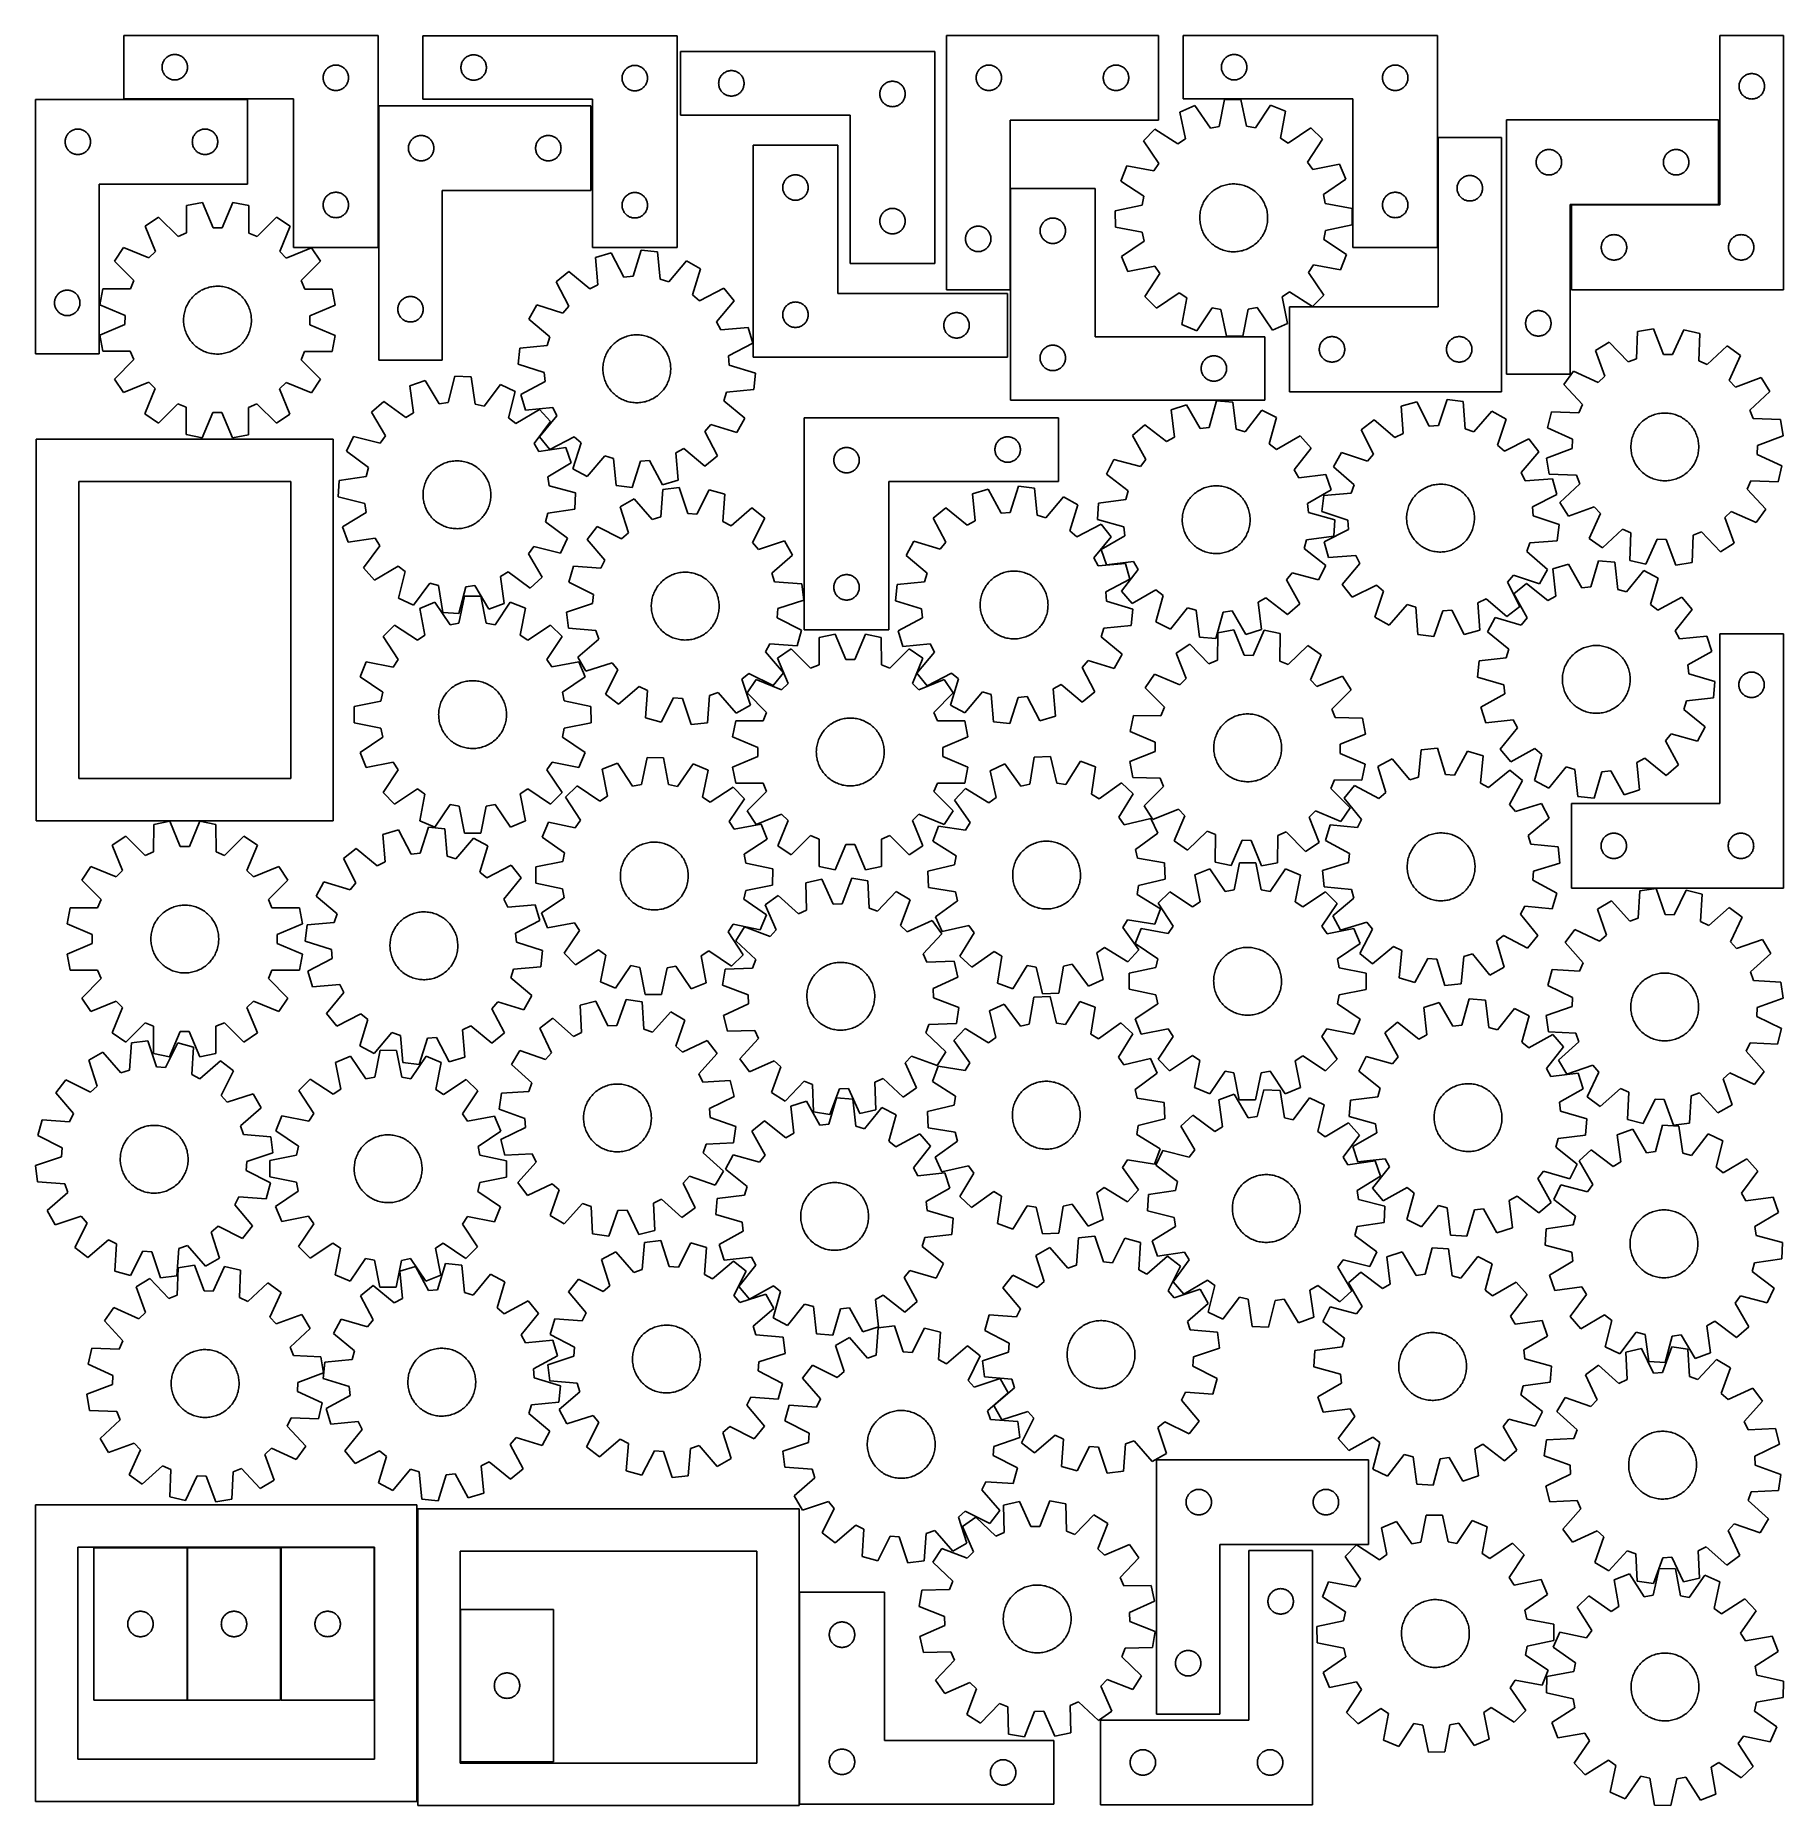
# Model space of a CAD drawing. Header units: millimetres. Extents: x 7 to 1243, y 7 to 1259.
import ezdxf

# ---------------------------------------------------------------- set-up
doc = ezdxf.new("R2010")
doc.units = ezdxf.units.MM
doc.layers.add('CUT', color=7, linetype='CONTINUOUS', true_color=0x000000)

msp = doc.modelspace()

# ---------------------------------------------------------------- linework, layer by layer
at = {"layer": 'CUT'}
for p, q in [((249.101008, 1259.281561), (69.101008, 1259.281561)), ((69.101008, 1259.281561), (69.101008, 1214.281561)), ((249.101008, 1109.281561), (249.101008, 1259.281561)), ((460.602533, 1259.068671), (280.602533, 1259.068671)), ((280.602533, 1259.068671), (280.602533, 1214.068671)), ((460.602533, 1109.068671), (460.602533, 1259.068671)), ((651.11962, 1259.281065), (651.11962, 1079.281065)), ((801.11962, 1259.281065), (651.11962, 1259.281065)), ((801.11962, 1199.281065), (801.11962, 1259.281065)), ((998.703974, 1259.284491), (818.703974, 1259.284491)), ((818.703974, 1259.284491), (818.703974, 1214.284491)), ((998.703974, 1109.284491), (998.703974, 1259.284491)), ((1243.470215, 1259.275943), (1198.470215, 1259.275943)), ((1198.470215, 1259.275943), (1198.470215, 1139.275943)), ((1243.470215, 1079.275943), (1243.470215, 1259.275943)), ((96.786092, 1240.225712), (97.029153, 1240.762159)), ((97.029153, 1240.762159), (97.306779, 1241.281561)), ((97.306779, 1241.281561), (97.617781, 1241.781693)), ((97.617781, 1241.781693), (97.960828, 1242.260414)), ((97.960828, 1242.260414), (98.334449, 1242.715673)), ((98.334449, 1242.715673), (98.737047, 1243.145522)), ((98.737047, 1243.145522), (99.166895, 1243.548119)), ((99.166895, 1243.548119), (99.622155, 1243.921741)), ((99.622155, 1243.921741), (100.100875, 1244.264788)), ((100.100875, 1244.264788), (100.601008, 1244.57579)), ((100.601008, 1244.57579), (101.120409, 1244.853416)), ((101.120409, 1244.853416), (101.656857, 1245.096477)), ((101.656857, 1245.096477), (102.208052, 1245.303932)), ((102.208052, 1245.303932), (102.771636, 1245.474894)), ((102.771636, 1245.474894), (103.345195, 1245.608629)), ((103.345195, 1245.608629), (103.926272, 1245.704565)), ((103.926272, 1245.704565), (104.512379, 1245.762291)), ((104.512379, 1245.762291), (105.101008, 1245.781561)), ((105.101008, 1245.781561), (105.689636, 1245.762291)), ((105.689636, 1245.762291), (106.275743, 1245.704565)), ((106.275743, 1245.704565), (106.85682, 1245.608629)), ((106.85682, 1245.608629), (107.430379, 1245.474894)), ((107.430379, 1245.474894), (107.993963, 1245.303932)), ((107.993963, 1245.303932), (108.545158, 1245.096477)), ((108.545158, 1245.096477), (109.081606, 1244.853416)), ((109.081606, 1244.853416), (109.601008, 1244.57579)), ((109.601008, 1244.57579), (110.10114, 1244.264788)), ((110.10114, 1244.264788), (110.57986, 1243.921741)), ((110.57986, 1243.921741), (111.03512, 1243.548119)), ((111.03512, 1243.548119), (111.464969, 1243.145522)), ((111.464969, 1243.145522), (111.867566, 1242.715673)), ((111.867566, 1242.715673), (112.241188, 1242.260414)), ((112.241188, 1242.260414), (112.584234, 1241.781693)), ((112.584234, 1241.781693), (112.895236, 1241.281561)), ((112.895236, 1241.281561), (113.172862, 1240.762159)), ((113.172862, 1240.762159), (113.415923, 1240.225712)), ((308.287618, 1240.012821), (308.530679, 1240.549269)), ((308.530679, 1240.549269), (308.808305, 1241.068671)), ((308.808305, 1241.068671), (309.119307, 1241.568803)), ((309.119307, 1241.568803), (309.462353, 1242.047523)), ((309.462353, 1242.047523), (309.835975, 1242.502783)), ((309.835975, 1242.502783), (310.238572, 1242.932632)), ((310.238572, 1242.932632), (310.668421, 1243.335229)), ((310.668421, 1243.335229), (311.123681, 1243.708851)), ((311.123681, 1243.708851), (311.602401, 1244.051897)), ((311.602401, 1244.051897), (312.102533, 1244.362899)), ((312.102533, 1244.362899), (312.621935, 1244.640525)), ((312.621935, 1244.640525), (313.158383, 1244.883586)), ((313.158383, 1244.883586), (313.709578, 1245.091042)), ((313.709578, 1245.091042), (314.273162, 1245.262003)), ((314.273162, 1245.262003), (314.846721, 1245.395738)), ((314.846721, 1245.395738), (315.427798, 1245.491674)), ((315.427798, 1245.491674), (316.013905, 1245.549401)), ((316.013905, 1245.549401), (316.602533, 1245.568671)), ((316.602533, 1245.568671), (317.191162, 1245.549401)), ((317.191162, 1245.549401), (317.777269, 1245.491674)), ((317.777269, 1245.491674), (318.358346, 1245.395738)), ((318.358346, 1245.395738), (318.931905, 1245.262003)), ((318.931905, 1245.262003), (319.495489, 1245.091042)), ((319.495489, 1245.091042), (320.046684, 1244.883586)), ((320.046684, 1244.883586), (320.583132, 1244.640525)), ((320.583132, 1244.640525), (321.102533, 1244.362899)), ((321.102533, 1244.362899), (321.602666, 1244.051897)), ((321.602666, 1244.051897), (322.081386, 1243.708851)), ((322.081386, 1243.708851), (322.536646, 1243.335229)), ((322.536646, 1243.335229), (322.966494, 1242.932632)), ((322.966494, 1242.932632), (323.369092, 1242.502783)), ((323.369092, 1242.502783), (323.742714, 1242.047523)), ((323.742714, 1242.047523), (324.08576, 1241.568803)), ((324.08576, 1241.568803), (324.396762, 1241.068671)), ((324.396762, 1241.068671), (324.674388, 1240.549269)), ((324.674388, 1240.549269), (324.917449, 1240.012821)), ((642.952631, 1247.849188), (462.952631, 1247.849188)), ((462.952631, 1247.849188), (462.952631, 1202.849188)), ((642.952631, 1097.849188), (642.952631, 1247.849188)), ((846.389058, 1240.228642), (846.632119, 1240.765089)), ((846.632119, 1240.765089), (846.909745, 1241.284491)), ((846.909745, 1241.284491), (847.220747, 1241.784623)), ((847.220747, 1241.784623), (847.563794, 1242.263344)), ((847.563794, 1242.263344), (847.937416, 1242.718603)), ((847.937416, 1242.718603), (848.340013, 1243.148452)), ((848.340013, 1243.148452), (848.769862, 1243.551049)), ((848.769862, 1243.551049), (849.225121, 1243.924671)), ((849.225121, 1243.924671), (849.703842, 1244.267717)), ((849.703842, 1244.267717), (850.203974, 1244.578719)), ((850.203974, 1244.578719), (850.723376, 1244.856346)), ((850.723376, 1244.856346), (851.259823, 1245.099407)), ((851.259823, 1245.099407), (851.811019, 1245.306862)), ((851.811019, 1245.306862), (852.374602, 1245.477823)), ((852.374602, 1245.477823), (852.948161, 1245.611558)), ((852.948161, 1245.611558), (853.529238, 1245.707495)), ((853.529238, 1245.707495), (854.115346, 1245.765221)), ((854.115346, 1245.765221), (854.703974, 1245.784491)), ((854.703974, 1245.784491), (855.292602, 1245.765221)), ((855.292602, 1245.765221), (855.87871, 1245.707495)), ((855.87871, 1245.707495), (856.459787, 1245.611558)), ((856.459787, 1245.611558), (857.033345, 1245.477823)), ((857.033345, 1245.477823), (857.596929, 1245.306862)), ((857.596929, 1245.306862), (858.148125, 1245.099407)), ((858.148125, 1245.099407), (858.684572, 1244.856346)), ((858.684572, 1244.856346), (859.203974, 1244.578719)), ((859.203974, 1244.578719), (859.704106, 1244.267717)), ((859.704106, 1244.267717), (860.182827, 1243.924671)), ((860.182827, 1243.924671), (860.638086, 1243.551049)), ((860.638086, 1243.551049), (861.067935, 1243.148452)), ((861.067935, 1243.148452), (861.470532, 1242.718603)), ((861.470532, 1242.718603), (861.844154, 1242.263344)), ((861.844154, 1242.263344), (862.1872, 1241.784623)), ((862.1872, 1241.784623), (862.498203, 1241.284491)), ((862.498203, 1241.284491), (862.775829, 1240.765089)), ((862.775829, 1240.765089), (863.01889, 1240.228642)), ((96.101008, 1236.781561), (96.120277, 1237.370189)), ((96.120277, 1236.192933), (96.101008, 1236.781561)), ((96.120277, 1237.370189), (96.178004, 1237.956297)), ((96.178004, 1235.606825), (96.120277, 1236.192933)), ((96.178004, 1237.956297), (96.27394, 1238.537374)), ((96.27394, 1235.025748), (96.178004, 1235.606825)), ((96.27394, 1238.537374), (96.407675, 1239.110933)), ((96.407675, 1234.45219), (96.27394, 1235.025748)), ((96.407675, 1239.110933), (96.578636, 1239.674516)), ((96.578636, 1233.888606), (96.407675, 1234.45219)), ((96.578636, 1239.674516), (96.786092, 1240.225712)), ((96.786092, 1233.33741), (96.578636, 1233.888606)), ((97.029153, 1232.800963), (96.786092, 1233.33741)), ((97.306779, 1232.281561), (97.029153, 1232.800963)), ((97.617781, 1231.781429), (97.306779, 1232.281561)), ((97.960828, 1231.302708), (97.617781, 1231.781429)), ((98.334449, 1230.847449), (97.960828, 1231.302708)), ((98.737047, 1230.4176), (98.334449, 1230.847449)), ((99.166895, 1230.015003), (98.737047, 1230.4176)), ((99.622155, 1229.641381), (99.166895, 1230.015003)), ((100.100875, 1229.298335), (99.622155, 1229.641381)), ((100.601008, 1228.987333), (100.100875, 1229.298335)), ((101.120409, 1228.709706), (100.601008, 1228.987333)), ((101.656857, 1228.466645), (101.120409, 1228.709706)), ((102.208052, 1228.25919), (101.656857, 1228.466645)), ((102.771636, 1228.088229), (102.208052, 1228.25919)), ((103.345195, 1227.954494), (102.771636, 1228.088229)), ((103.926272, 1227.858557), (103.345195, 1227.954494)), ((104.512379, 1227.800831), (103.926272, 1227.858557)), ((105.101008, 1227.781561), (104.512379, 1227.800831)), ((105.689636, 1227.800831), (105.101008, 1227.781561)), ((106.275743, 1227.858557), (105.689636, 1227.800831)), ((106.85682, 1227.954494), (106.275743, 1227.858557)), ((107.430379, 1228.088229), (106.85682, 1227.954494)), ((107.993963, 1228.25919), (107.430379, 1228.088229)), ((108.545158, 1228.466645), (107.993963, 1228.25919)), ((109.081606, 1228.709706), (108.545158, 1228.466645)), ((109.601008, 1228.987333), (109.081606, 1228.709706)), ((110.10114, 1229.298335), (109.601008, 1228.987333)), ((110.57986, 1229.641381), (110.10114, 1229.298335)), ((111.03512, 1230.015003), (110.57986, 1229.641381)), ((111.464969, 1230.4176), (111.03512, 1230.015003)), ((111.867566, 1230.847449), (111.464969, 1230.4176)), ((112.241188, 1231.302708), (111.867566, 1230.847449)), ((112.584234, 1231.781429), (112.241188, 1231.302708)), ((112.895236, 1232.281561), (112.584234, 1231.781429)), ((113.172862, 1232.800963), (112.895236, 1232.281561)), ((113.415923, 1233.33741), (113.172862, 1232.800963)), ((113.415923, 1240.225712), (113.623379, 1239.674516)), ((113.623379, 1233.888606), (113.415923, 1233.33741)), ((113.623379, 1239.674516), (113.79434, 1239.110933)), ((113.79434, 1234.45219), (113.623379, 1233.888606)), ((113.79434, 1239.110933), (113.928075, 1238.537374)), ((113.928075, 1235.025748), (113.79434, 1234.45219)), ((113.928075, 1238.537374), (114.024011, 1237.956297)), ((114.024011, 1235.606825), (113.928075, 1235.025748)), ((114.024011, 1237.956297), (114.081738, 1237.370189)), ((114.081738, 1236.192933), (114.024011, 1235.606825)), ((114.081738, 1237.370189), (114.101008, 1236.781561)), ((114.101008, 1236.781561), (114.081738, 1236.192933)), ((210.101008, 1229.281561), (210.120277, 1229.870189)), ((210.120277, 1228.692933), (210.101008, 1229.281561)), ((210.120277, 1229.870189), (210.178004, 1230.456297)), ((210.178004, 1228.106825), (210.120277, 1228.692933)), ((210.178004, 1230.456297), (210.27394, 1231.037374)), ((210.27394, 1227.525748), (210.178004, 1228.106825)), ((210.27394, 1231.037374), (210.407675, 1231.610933)), ((210.407675, 1231.610933), (210.578636, 1232.174516)), ((210.578636, 1232.174516), (210.786092, 1232.725712)), ((210.786092, 1232.725712), (211.029153, 1233.262159)), ((211.029153, 1233.262159), (211.306779, 1233.781561)), ((211.306779, 1233.781561), (211.617781, 1234.281693)), ((211.617781, 1234.281693), (211.960828, 1234.760414)), ((211.960828, 1234.760414), (212.334449, 1235.215673)), ((212.334449, 1235.215673), (212.737047, 1235.645522)), ((212.737047, 1235.645522), (213.166895, 1236.048119)), ((213.166895, 1236.048119), (213.622155, 1236.421741)), ((213.622155, 1236.421741), (214.100875, 1236.764788)), ((214.100875, 1236.764788), (214.601008, 1237.07579)), ((214.601008, 1237.07579), (215.120409, 1237.353416)), ((215.120409, 1237.353416), (215.656857, 1237.596477)), ((215.656857, 1237.596477), (216.208052, 1237.803932)), ((216.208052, 1237.803932), (216.771636, 1237.974894)), ((216.771636, 1237.974894), (217.345195, 1238.108629)), ((217.345195, 1238.108629), (217.926272, 1238.204565)), ((217.926272, 1238.204565), (218.512379, 1238.262291)), ((218.512379, 1238.262291), (219.101008, 1238.281561)), ((219.101008, 1238.281561), (219.689636, 1238.262291)), ((219.689636, 1238.262291), (220.275743, 1238.204565)), ((220.275743, 1238.204565), (220.85682, 1238.108629)), ((220.85682, 1238.108629), (221.430379, 1237.974894)), ((221.430379, 1237.974894), (221.993963, 1237.803932)), ((221.993963, 1237.803932), (222.545158, 1237.596477)), ((222.545158, 1237.596477), (223.081606, 1237.353416)), ((223.081606, 1237.353416), (223.601008, 1237.07579)), ((223.601008, 1237.07579), (224.10114, 1236.764788)), ((224.10114, 1236.764788), (224.57986, 1236.421741)), ((224.57986, 1236.421741), (225.03512, 1236.048119)), ((225.03512, 1236.048119), (225.464969, 1235.645522)), ((225.464969, 1235.645522), (225.867566, 1235.215673)), ((225.867566, 1235.215673), (226.241188, 1234.760414)), ((226.241188, 1234.760414), (226.584234, 1234.281693)), ((226.584234, 1234.281693), (226.895236, 1233.781561)), ((226.895236, 1233.781561), (227.172862, 1233.262159)), ((227.172862, 1233.262159), (227.415923, 1232.725712)), ((227.415923, 1232.725712), (227.623379, 1232.174516)), ((227.623379, 1232.174516), (227.79434, 1231.610933)), ((227.79434, 1231.610933), (227.928075, 1231.037374)), ((227.928075, 1231.037374), (228.024011, 1230.456297)), ((228.024011, 1228.106825), (227.928075, 1227.525748)), ((228.024011, 1230.456297), (228.081738, 1229.870189)), ((228.081738, 1228.692933), (228.024011, 1228.106825)), ((228.081738, 1229.870189), (228.101008, 1229.281561)), ((228.101008, 1229.281561), (228.081738, 1228.692933)), ((307.602533, 1236.568671), (307.621803, 1237.157299)), ((307.621803, 1235.980042), (307.602533, 1236.568671)), ((307.621803, 1237.157299), (307.67953, 1237.743406)), ((307.67953, 1235.393935), (307.621803, 1235.980042)), ((307.67953, 1237.743406), (307.775466, 1238.324483)), ((307.775466, 1234.812858), (307.67953, 1235.393935)), ((307.775466, 1238.324483), (307.909201, 1238.898042)), ((307.909201, 1234.239299), (307.775466, 1234.812858)), ((307.909201, 1238.898042), (308.080162, 1239.461626)), ((308.080162, 1233.675715), (307.909201, 1234.239299)), ((308.080162, 1239.461626), (308.287618, 1240.012821)), ((308.287618, 1233.12452), (308.080162, 1233.675715)), ((308.530679, 1232.588072), (308.287618, 1233.12452)), ((308.808305, 1232.068671), (308.530679, 1232.588072)), ((309.119307, 1231.568538), (308.808305, 1232.068671)), ((309.462353, 1231.089818), (309.119307, 1231.568538)), ((309.835975, 1230.634558), (309.462353, 1231.089818)), ((310.238572, 1230.204709), (309.835975, 1230.634558)), ((310.668421, 1229.802112), (310.238572, 1230.204709)), ((311.123681, 1229.42849), (310.668421, 1229.802112)), ((311.602401, 1229.085444), (311.123681, 1229.42849)), ((312.102533, 1228.774442), (311.602401, 1229.085444)), ((312.621935, 1228.496816), (312.102533, 1228.774442)), ((313.158383, 1228.253755), (312.621935, 1228.496816)), ((313.709578, 1228.046299), (313.158383, 1228.253755)), ((314.273162, 1227.875338), (313.709578, 1228.046299)), ((314.846721, 1227.741603), (314.273162, 1227.875338)), ((315.427798, 1227.645667), (314.846721, 1227.741603)), ((318.358346, 1227.741603), (317.777269, 1227.645667)), ((318.931905, 1227.875338), (318.358346, 1227.741603)), ((319.495489, 1228.046299), (318.931905, 1227.875338)), ((320.046684, 1228.253755), (319.495489, 1228.046299)), ((320.583132, 1228.496816), (320.046684, 1228.253755)), ((321.102533, 1228.774442), (320.583132, 1228.496816)), ((321.602666, 1229.085444), (321.102533, 1228.774442)), ((322.081386, 1229.42849), (321.602666, 1229.085444)), ((322.536646, 1229.802112), (322.081386, 1229.42849)), ((322.966494, 1230.204709), (322.536646, 1229.802112)), ((323.369092, 1230.634558), (322.966494, 1230.204709)), ((323.742714, 1231.089818), (323.369092, 1230.634558)), ((324.08576, 1231.568538), (323.742714, 1231.089818)), ((324.396762, 1232.068671), (324.08576, 1231.568538)), ((324.674388, 1232.588072), (324.396762, 1232.068671)), ((324.917449, 1233.12452), (324.674388, 1232.588072)), ((324.917449, 1240.012821), (325.124905, 1239.461626)), ((325.124905, 1233.675715), (324.917449, 1233.12452)), ((325.124905, 1239.461626), (325.295866, 1238.898042)), ((325.295866, 1234.239299), (325.124905, 1233.675715)), ((325.295866, 1238.898042), (325.429601, 1238.324483)), ((325.429601, 1234.812858), (325.295866, 1234.239299)), ((325.429601, 1238.324483), (325.525537, 1237.743406)), ((325.525537, 1235.393935), (325.429601, 1234.812858)), ((325.525537, 1237.743406), (325.583264, 1237.157299)), ((325.583264, 1235.980042), (325.525537, 1235.393935)), ((325.583264, 1237.157299), (325.602533, 1236.568671)), ((325.602533, 1236.568671), (325.583264, 1235.980042)), ((421.602533, 1229.068671), (421.621803, 1229.657299)), ((421.621803, 1228.480042), (421.602533, 1229.068671)), ((421.621803, 1229.657299), (421.67953, 1230.243406)), ((421.67953, 1227.893935), (421.621803, 1228.480042)), ((421.67953, 1230.243406), (421.775466, 1230.824483)), ((421.775466, 1227.312858), (421.67953, 1227.893935)), ((421.775466, 1230.824483), (421.909201, 1231.398042)), ((421.909201, 1231.398042), (422.080162, 1231.961626)), ((422.080162, 1231.961626), (422.287618, 1232.512821)), ((422.287618, 1232.512821), (422.530679, 1233.049269)), ((422.530679, 1233.049269), (422.808305, 1233.568671)), ((422.808305, 1233.568671), (423.119307, 1234.068803)), ((423.119307, 1234.068803), (423.462353, 1234.547523)), ((423.462353, 1234.547523), (423.835975, 1235.002783)), ((423.835975, 1235.002783), (424.238572, 1235.432632)), ((424.238572, 1235.432632), (424.668421, 1235.835229)), ((424.668421, 1235.835229), (425.123681, 1236.208851)), ((425.123681, 1236.208851), (425.602401, 1236.551897)), ((425.602401, 1236.551897), (426.102533, 1236.862899)), ((426.102533, 1236.862899), (426.621935, 1237.140525)), ((426.621935, 1237.140525), (427.158383, 1237.383586)), ((427.158383, 1237.383586), (427.709578, 1237.591042)), ((427.709578, 1237.591042), (428.273162, 1237.762003)), ((428.273162, 1237.762003), (428.846721, 1237.895738)), ((428.846721, 1237.895738), (429.427798, 1237.991674)), ((429.427798, 1237.991674), (430.013905, 1238.049401)), ((430.013905, 1238.049401), (430.602533, 1238.068671)), ((430.602533, 1238.068671), (431.191162, 1238.049401)), ((431.191162, 1238.049401), (431.777269, 1237.991674)), ((431.777269, 1237.991674), (432.358346, 1237.895738)), ((432.358346, 1237.895738), (432.931905, 1237.762003)), ((432.931905, 1237.762003), (433.495489, 1237.591042)), ((433.495489, 1237.591042), (434.046684, 1237.383586)), ((434.046684, 1237.383586), (434.583132, 1237.140525)), ((434.583132, 1237.140525), (435.102533, 1236.862899)), ((435.102533, 1236.862899), (435.602666, 1236.551897)), ((435.602666, 1236.551897), (436.081386, 1236.208851)), ((436.081386, 1236.208851), (436.536646, 1235.835229)), ((436.536646, 1235.835229), (436.966494, 1235.432632)), ((436.966494, 1235.432632), (437.369092, 1235.002783)), ((437.369092, 1235.002783), (437.742714, 1234.547523)), ((437.742714, 1234.547523), (438.08576, 1234.068803)), ((438.08576, 1234.068803), (438.396762, 1233.568671)), ((438.396762, 1233.568671), (438.674388, 1233.049269)), ((438.674388, 1233.049269), (438.917449, 1232.512821)), ((438.917449, 1232.512821), (439.124905, 1231.961626)), ((439.124905, 1231.961626), (439.295866, 1231.398042)), ((439.295866, 1231.398042), (439.429601, 1230.824483)), ((439.429601, 1230.824483), (439.525537, 1230.243406)), ((439.525537, 1227.893935), (439.429601, 1227.312858)), ((439.525537, 1230.243406), (439.583264, 1229.657299)), ((439.583264, 1228.480042), (439.525537, 1227.893935)), ((439.583264, 1229.657299), (439.602533, 1229.068671)), ((439.602533, 1229.068671), (439.583264, 1228.480042)), ((490.259299, 1227.67856), (490.43026, 1228.242143)), ((490.43026, 1228.242143), (490.637715, 1228.793339)), ((490.637715, 1228.793339), (490.880776, 1229.329786)), ((490.880776, 1229.329786), (491.158402, 1229.849188)), ((491.158402, 1229.849188), (491.469405, 1230.34932)), ((491.469405, 1230.34932), (491.812451, 1230.828041)), ((491.812451, 1230.828041), (492.186073, 1231.2833)), ((492.186073, 1231.2833), (492.58867, 1231.713149)), ((492.58867, 1231.713149), (493.018519, 1232.115746)), ((493.018519, 1232.115746), (493.473778, 1232.489368)), ((493.473778, 1232.489368), (493.952499, 1232.832415)), ((493.952499, 1232.832415), (494.452631, 1233.143417)), ((494.452631, 1233.143417), (494.972033, 1233.421043)), ((494.972033, 1233.421043), (495.50848, 1233.664104)), ((495.50848, 1233.664104), (496.059676, 1233.871559)), ((496.059676, 1233.871559), (496.62326, 1234.042521)), ((496.62326, 1234.042521), (497.196818, 1234.176256)), ((497.196818, 1234.176256), (497.777895, 1234.272192)), ((497.777895, 1234.272192), (498.364003, 1234.329918)), ((498.364003, 1234.329918), (498.952631, 1234.349188)), ((498.952631, 1234.349188), (499.541259, 1234.329918)), ((499.541259, 1234.329918), (500.127367, 1234.272192)), ((500.127367, 1234.272192), (500.708444, 1234.176256)), ((500.708444, 1234.176256), (501.282003, 1234.042521)), ((501.282003, 1234.042521), (501.845586, 1233.871559)), ((501.845586, 1233.871559), (502.396782, 1233.664104)), ((502.396782, 1233.664104), (502.933229, 1233.421043)), ((502.933229, 1233.421043), (503.452631, 1233.143417)), ((503.452631, 1233.143417), (503.952763, 1232.832415)), ((503.952763, 1232.832415), (504.431484, 1232.489368)), ((504.431484, 1232.489368), (504.886743, 1232.115746)), ((504.886743, 1232.115746), (505.316592, 1231.713149)), ((505.316592, 1231.713149), (505.719189, 1231.2833)), ((505.719189, 1231.2833), (506.092811, 1230.828041)), ((506.092811, 1230.828041), (506.435858, 1230.34932)), ((506.435858, 1230.34932), (506.74686, 1229.849188)), ((506.74686, 1229.849188), (507.024486, 1229.329786)), ((507.024486, 1229.329786), (507.267547, 1228.793339)), ((507.267547, 1228.793339), (507.475002, 1228.242143)), ((507.475002, 1228.242143), (507.645964, 1227.67856)), ((672.11962, 1229.281065), (672.13889, 1229.869693)), ((672.13889, 1228.692437), (672.11962, 1229.281065)), ((672.13889, 1229.869693), (672.196616, 1230.455801)), ((672.196616, 1228.10633), (672.13889, 1228.692437)), ((672.196616, 1230.455801), (672.292553, 1231.036878)), ((672.292553, 1227.525252), (672.196616, 1228.10633)), ((672.292553, 1231.036878), (672.426288, 1231.610437)), ((672.426288, 1231.610437), (672.597249, 1232.17402)), ((672.597249, 1232.17402), (672.804704, 1232.725216)), ((672.804704, 1232.725216), (673.047765, 1233.261663)), ((673.047765, 1233.261663), (673.325392, 1233.781065)), ((673.325392, 1233.781065), (673.636394, 1234.281197)), ((673.636394, 1234.281197), (673.97944, 1234.759918)), ((673.97944, 1234.759918), (674.353062, 1235.215178)), ((674.353062, 1235.215178), (674.755659, 1235.645026)), ((674.755659, 1235.645026), (675.185508, 1236.047624)), ((675.185508, 1236.047624), (675.640767, 1236.421245)), ((675.640767, 1236.421245), (676.119488, 1236.764292)), ((676.119488, 1236.764292), (676.61962, 1237.075294)), ((676.61962, 1237.075294), (677.139022, 1237.35292)), ((677.139022, 1237.35292), (677.675469, 1237.595981)), ((677.675469, 1237.595981), (678.226665, 1237.803436)), ((678.226665, 1237.803436), (678.790249, 1237.974398)), ((678.790249, 1237.974398), (679.363807, 1238.108133)), ((679.363807, 1238.108133), (679.944884, 1238.204069)), ((679.944884, 1238.204069), (680.530992, 1238.261796)), ((680.530992, 1238.261796), (681.11962, 1238.281065)), ((681.11962, 1238.281065), (681.708248, 1238.261796)), ((681.708248, 1238.261796), (682.294356, 1238.204069)), ((682.294356, 1238.204069), (682.875433, 1238.108133)), ((682.875433, 1238.108133), (683.448992, 1237.974398)), ((683.448992, 1237.974398), (684.012575, 1237.803436)), ((684.012575, 1237.803436), (684.563771, 1237.595981)), ((684.563771, 1237.595981), (685.100218, 1237.35292)), ((685.100218, 1237.35292), (685.61962, 1237.075294)), ((685.61962, 1237.075294), (686.119752, 1236.764292)), ((686.119752, 1236.764292), (686.598473, 1236.421245)), ((686.598473, 1236.421245), (687.053732, 1236.047624)), ((687.053732, 1236.047624), (687.483581, 1235.645026)), ((687.483581, 1235.645026), (687.886178, 1235.215178)), ((687.886178, 1235.215178), (688.2598, 1234.759918)), ((688.2598, 1234.759918), (688.602847, 1234.281197)), ((688.602847, 1234.281197), (688.913849, 1233.781065)), ((688.913849, 1233.781065), (689.191475, 1233.261663)), ((689.191475, 1233.261663), (689.434536, 1232.725216)), ((689.434536, 1232.725216), (689.641991, 1232.17402)), ((689.641991, 1232.17402), (689.812953, 1231.610437)), ((689.812953, 1231.610437), (689.946688, 1231.036878)), ((689.946688, 1231.036878), (690.042624, 1230.455801)), ((690.042624, 1228.10633), (689.946688, 1227.525252)), ((690.042624, 1230.455801), (690.10035, 1229.869693)), ((690.10035, 1228.692437), (690.042624, 1228.10633)), ((690.10035, 1229.869693), (690.11962, 1229.281065)), ((690.11962, 1229.281065), (690.10035, 1228.692437)), ((762.11962, 1229.281065), (762.13889, 1229.869693)), ((762.13889, 1228.692437), (762.11962, 1229.281065)), ((762.13889, 1229.869693), (762.196616, 1230.455801)), ((762.196616, 1228.10633), (762.13889, 1228.692437)), ((762.196616, 1230.455801), (762.292553, 1231.036878)), ((762.292553, 1227.525252), (762.196616, 1228.10633)), ((762.292553, 1231.036878), (762.426288, 1231.610437)), ((762.426288, 1231.610437), (762.597249, 1232.17402)), ((762.597249, 1232.17402), (762.804704, 1232.725216)), ((762.804704, 1232.725216), (763.047765, 1233.261663)), ((763.047765, 1233.261663), (763.325392, 1233.781065)), ((763.325392, 1233.781065), (763.636394, 1234.281197)), ((763.636394, 1234.281197), (763.97944, 1234.759918)), ((763.97944, 1234.759918), (764.353062, 1235.215178)), ((764.353062, 1235.215178), (764.755659, 1235.645026)), ((764.755659, 1235.645026), (765.185508, 1236.047624)), ((765.185508, 1236.047624), (765.640767, 1236.421245)), ((765.640767, 1236.421245), (766.119488, 1236.764292)), ((766.119488, 1236.764292), (766.61962, 1237.075294)), ((766.61962, 1237.075294), (767.139022, 1237.35292)), ((767.139022, 1237.35292), (767.675469, 1237.595981)), ((767.675469, 1237.595981), (768.226665, 1237.803436)), ((768.226665, 1237.803436), (768.790249, 1237.974398)), ((768.790249, 1237.974398), (769.363807, 1238.108133)), ((769.363807, 1238.108133), (769.944884, 1238.204069)), ((769.944884, 1238.204069), (770.530992, 1238.261796)), ((770.530992, 1238.261796), (771.11962, 1238.281065)), ((771.11962, 1238.281065), (771.708248, 1238.261796)), ((771.708248, 1238.261796), (772.294356, 1238.204069)), ((772.294356, 1238.204069), (772.875433, 1238.108133)), ((772.875433, 1238.108133), (773.448992, 1237.974398)), ((773.448992, 1237.974398), (774.012575, 1237.803436)), ((774.012575, 1237.803436), (774.563771, 1237.595981)), ((774.563771, 1237.595981), (775.100218, 1237.35292)), ((775.100218, 1237.35292), (775.61962, 1237.075294)), ((775.61962, 1237.075294), (776.119752, 1236.764292)), ((776.119752, 1236.764292), (776.598473, 1236.421245)), ((776.598473, 1236.421245), (777.053732, 1236.047624)), ((777.053732, 1236.047624), (777.483581, 1235.645026)), ((777.483581, 1235.645026), (777.886178, 1235.215178)), ((777.886178, 1235.215178), (778.2598, 1234.759918)), ((778.2598, 1234.759918), (778.602847, 1234.281197)), ((778.602847, 1234.281197), (778.913849, 1233.781065)), ((778.913849, 1233.781065), (779.191475, 1233.261663)), ((779.191475, 1233.261663), (779.434536, 1232.725216)), ((779.434536, 1232.725216), (779.641991, 1232.17402)), ((779.641991, 1232.17402), (779.812953, 1231.610437)), ((779.812953, 1231.610437), (779.946688, 1231.036878)), ((779.946688, 1231.036878), (780.042624, 1230.455801)), ((780.042624, 1228.10633), (779.946688, 1227.525252)), ((780.042624, 1230.455801), (780.10035, 1229.869693)), ((780.10035, 1228.692437), (780.042624, 1228.10633)), ((780.10035, 1229.869693), (780.11962, 1229.281065)), ((780.11962, 1229.281065), (780.10035, 1228.692437)), ((845.703974, 1236.784491), (845.723244, 1237.373119)), ((845.723244, 1236.195863), (845.703974, 1236.784491)), ((845.723244, 1237.373119), (845.78097, 1237.959227)), ((845.78097, 1235.609755), (845.723244, 1236.195863)), ((845.78097, 1237.959227), (845.876906, 1238.540304)), ((845.876906, 1235.028678), (845.78097, 1235.609755)), ((845.876906, 1238.540304), (846.010641, 1239.113862)), ((846.010641, 1234.455119), (845.876906, 1235.028678)), ((846.010641, 1239.113862), (846.181603, 1239.677446)), ((846.181603, 1233.891536), (846.010641, 1234.455119)), ((846.181603, 1239.677446), (846.389058, 1240.228642)), ((846.389058, 1233.34034), (846.181603, 1233.891536)), ((846.632119, 1232.803893), (846.389058, 1233.34034)), ((846.909745, 1232.284491), (846.632119, 1232.803893)), ((847.220747, 1231.784359), (846.909745, 1232.284491)), ((847.563794, 1231.305638), (847.220747, 1231.784359)), ((847.937416, 1230.850378), (847.563794, 1231.305638)), ((848.340013, 1230.42053), (847.937416, 1230.850378)), ((848.769862, 1230.017933), (848.340013, 1230.42053)), ((849.225121, 1229.644311), (848.769862, 1230.017933)), ((849.703842, 1229.301264), (849.225121, 1229.644311)), ((850.203974, 1228.990262), (849.703842, 1229.301264)), ((850.723376, 1228.712636), (850.203974, 1228.990262)), ((851.259823, 1228.469575), (850.723376, 1228.712636)), ((851.811019, 1228.26212), (851.259823, 1228.469575)), ((852.374602, 1228.091158), (851.811019, 1228.26212)), ((852.948161, 1227.957423), (852.374602, 1228.091158)), ((853.529238, 1227.861487), (852.948161, 1227.957423)), ((854.115346, 1227.803761), (853.529238, 1227.861487)), ((854.703974, 1227.784491), (854.115346, 1227.803761)), ((855.292602, 1227.803761), (854.703974, 1227.784491)), ((855.87871, 1227.861487), (855.292602, 1227.803761)), ((856.459787, 1227.957423), (855.87871, 1227.861487)), ((857.033345, 1228.091158), (856.459787, 1227.957423)), ((857.596929, 1228.26212), (857.033345, 1228.091158)), ((858.148125, 1228.469575), (857.596929, 1228.26212)), ((858.684572, 1228.712636), (858.148125, 1228.469575)), ((859.203974, 1228.990262), (858.684572, 1228.712636)), ((859.704106, 1229.301264), (859.203974, 1228.990262)), ((860.182827, 1229.644311), (859.704106, 1229.301264)), ((860.638086, 1230.017933), (860.182827, 1229.644311)), ((861.067935, 1230.42053), (860.638086, 1230.017933)), ((861.470532, 1230.850378), (861.067935, 1230.42053)), ((861.844154, 1231.305638), (861.470532, 1230.850378)), ((862.1872, 1231.784359), (861.844154, 1231.305638)), ((862.498203, 1232.284491), (862.1872, 1231.784359)), ((862.775829, 1232.803893), (862.498203, 1232.284491)), ((863.01889, 1233.34034), (862.775829, 1232.803893)), ((863.01889, 1240.228642), (863.226345, 1239.677446)), ((863.226345, 1233.891536), (863.01889, 1233.34034)), ((863.226345, 1239.677446), (863.397306, 1239.113862)), ((863.397306, 1234.455119), (863.226345, 1233.891536)), ((863.397306, 1239.113862), (863.531041, 1238.540304)), ((863.531041, 1235.028678), (863.397306, 1234.455119)), ((863.531041, 1238.540304), (863.626978, 1237.959227)), ((863.626978, 1235.609755), (863.531041, 1235.028678)), ((863.626978, 1237.959227), (863.684704, 1237.373119)), ((863.684704, 1236.195863), (863.626978, 1235.609755)), ((863.684704, 1237.373119), (863.703974, 1236.784491)), ((863.703974, 1236.784491), (863.684704, 1236.195863)), ((959.703974, 1229.284491), (959.723244, 1229.873119)), ((959.723244, 1228.695863), (959.703974, 1229.284491)), ((959.723244, 1229.873119), (959.78097, 1230.459227)), ((959.78097, 1228.109755), (959.723244, 1228.695863)), ((959.78097, 1230.459227), (959.876906, 1231.040304)), ((959.876906, 1227.528678), (959.78097, 1228.109755)), ((959.876906, 1231.040304), (960.010641, 1231.613862)), ((960.010641, 1231.613862), (960.181603, 1232.177446)), ((960.181603, 1232.177446), (960.389058, 1232.728642)), ((960.389058, 1232.728642), (960.632119, 1233.265089)), ((960.632119, 1233.265089), (960.909745, 1233.784491)), ((960.909745, 1233.784491), (961.220747, 1234.284623)), ((961.220747, 1234.284623), (961.563794, 1234.763344)), ((961.563794, 1234.763344), (961.937416, 1235.218603)), ((961.937416, 1235.218603), (962.340013, 1235.648452)), ((962.340013, 1235.648452), (962.769862, 1236.051049)), ((962.769862, 1236.051049), (963.225121, 1236.424671)), ((963.225121, 1236.424671), (963.703842, 1236.767717)), ((963.703842, 1236.767717), (964.203974, 1237.078719)), ((964.203974, 1237.078719), (964.723376, 1237.356346)), ((964.723376, 1237.356346), (965.259823, 1237.599407)), ((965.259823, 1237.599407), (965.811019, 1237.806862)), ((965.811019, 1237.806862), (966.374602, 1237.977823)), ((966.374602, 1237.977823), (966.948161, 1238.111558)), ((966.948161, 1238.111558), (967.529238, 1238.207495)), ((967.529238, 1238.207495), (968.115346, 1238.265221)), ((968.115346, 1238.265221), (968.703974, 1238.284491)), ((968.703974, 1238.284491), (969.292602, 1238.265221)), ((969.292602, 1238.265221), (969.87871, 1238.207495)), ((969.87871, 1238.207495), (970.459787, 1238.111558)), ((970.459787, 1238.111558), (971.033345, 1237.977823)), ((971.033345, 1237.977823), (971.596929, 1237.806862)), ((971.596929, 1237.806862), (972.148125, 1237.599407)), ((972.148125, 1237.599407), (972.684572, 1237.356346)), ((972.684572, 1237.356346), (973.203974, 1237.078719)), ((973.203974, 1237.078719), (973.704106, 1236.767717)), ((973.704106, 1236.767717), (974.182827, 1236.424671)), ((974.182827, 1236.424671), (974.638086, 1236.051049)), ((974.638086, 1236.051049), (975.067935, 1235.648452)), ((975.067935, 1235.648452), (975.470532, 1235.218603)), ((975.470532, 1235.218603), (975.844154, 1234.763344)), ((975.844154, 1234.763344), (976.1872, 1234.284623)), ((976.1872, 1234.284623), (976.498203, 1233.784491)), ((976.498203, 1233.784491), (976.775829, 1233.265089)), ((976.775829, 1233.265089), (977.01889, 1232.728642)), ((977.01889, 1232.728642), (977.226345, 1232.177446)), ((977.226345, 1232.177446), (977.397306, 1231.613862)), ((977.397306, 1231.613862), (977.531041, 1231.040304)), ((977.531041, 1231.040304), (977.626978, 1230.459227)), ((977.626978, 1228.109755), (977.531041, 1227.528678)), ((977.626978, 1230.459227), (977.684704, 1229.873119)), ((977.684704, 1228.695863), (977.626978, 1228.109755)), ((977.684704, 1229.873119), (977.703974, 1229.284491)), ((977.703974, 1229.284491), (977.684704, 1228.695863)), ((1212.898361, 1227.256541), (1213.175987, 1227.775943)), ((1213.175987, 1227.775943), (1213.486989, 1228.276075)), ((1213.486989, 1228.276075), (1213.830035, 1228.754796)), ((1213.830035, 1228.754796), (1214.203657, 1229.210055)), ((1214.203657, 1229.210055), (1214.606254, 1229.639904)), ((1214.606254, 1229.639904), (1215.036103, 1230.042501)), ((1215.036103, 1230.042501), (1215.491363, 1230.416123)), ((1215.491363, 1230.416123), (1215.970083, 1230.75917)), ((1215.970083, 1230.75917), (1216.470215, 1231.070172)), ((1216.470215, 1231.070172), (1216.989617, 1231.347798)), ((1216.989617, 1231.347798), (1217.526065, 1231.590859)), ((1217.526065, 1231.590859), (1218.07726, 1231.798314)), ((1218.07726, 1231.798314), (1218.640844, 1231.969276)), ((1218.640844, 1231.969276), (1219.214403, 1232.103011)), ((1219.214403, 1232.103011), (1219.79548, 1232.198947)), ((1219.79548, 1232.198947), (1220.381587, 1232.256673)), ((1220.381587, 1232.256673), (1220.970215, 1232.275943)), ((1220.970215, 1232.275943), (1221.558844, 1232.256673)), ((1221.558844, 1232.256673), (1222.144951, 1232.198947)), ((1222.144951, 1232.198947), (1222.726028, 1232.103011)), ((1222.726028, 1232.103011), (1223.299587, 1231.969276)), ((1223.299587, 1231.969276), (1223.863171, 1231.798314)), ((1223.863171, 1231.798314), (1224.414366, 1231.590859)), ((1224.414366, 1231.590859), (1224.950814, 1231.347798)), ((1224.950814, 1231.347798), (1225.470215, 1231.070172)), ((1225.470215, 1231.070172), (1225.970348, 1230.75917)), ((1225.970348, 1230.75917), (1226.449068, 1230.416123)), ((1226.449068, 1230.416123), (1226.904328, 1230.042501)), ((1226.904328, 1230.042501), (1227.334177, 1229.639904)), ((1227.334177, 1229.639904), (1227.736774, 1229.210055)), ((1227.736774, 1229.210055), (1228.110396, 1228.754796)), ((1228.110396, 1228.754796), (1228.453442, 1228.276075)), ((1228.453442, 1228.276075), (1228.764444, 1227.775943)), ((1228.764444, 1227.775943), (1229.04207, 1227.256541)), ((210.407675, 1226.95219), (210.27394, 1227.525748)), ((210.578636, 1226.388606), (210.407675, 1226.95219)), ((210.786092, 1225.83741), (210.578636, 1226.388606)), ((211.029153, 1225.300963), (210.786092, 1225.83741)), ((211.306779, 1224.781561), (211.029153, 1225.300963)), ((211.617781, 1224.281429), (211.306779, 1224.781561)), ((211.960828, 1223.802708), (211.617781, 1224.281429)), ((212.334449, 1223.347449), (211.960828, 1223.802708)), ((212.737047, 1222.9176), (212.334449, 1223.347449)), ((213.166895, 1222.515003), (212.737047, 1222.9176)), ((213.622155, 1222.141381), (213.166895, 1222.515003)), ((214.100875, 1221.798335), (213.622155, 1222.141381)), ((214.601008, 1221.487333), (214.100875, 1221.798335)), ((215.120409, 1221.209706), (214.601008, 1221.487333)), ((215.656857, 1220.966645), (215.120409, 1221.209706)), ((216.208052, 1220.75919), (215.656857, 1220.966645)), ((216.771636, 1220.588229), (216.208052, 1220.75919)), ((217.345195, 1220.454494), (216.771636, 1220.588229)), ((217.926272, 1220.358557), (217.345195, 1220.454494)), ((218.512379, 1220.300831), (217.926272, 1220.358557)), ((219.101008, 1220.281561), (218.512379, 1220.300831)), ((219.689636, 1220.300831), (219.101008, 1220.281561)), ((220.275743, 1220.358557), (219.689636, 1220.300831)), ((220.85682, 1220.454494), (220.275743, 1220.358557)), ((221.430379, 1220.588229), (220.85682, 1220.454494)), ((221.993963, 1220.75919), (221.430379, 1220.588229)), ((222.545158, 1220.966645), (221.993963, 1220.75919)), ((223.081606, 1221.209706), (222.545158, 1220.966645)), ((223.601008, 1221.487333), (223.081606, 1221.209706)), ((224.10114, 1221.798335), (223.601008, 1221.487333)), ((224.57986, 1222.141381), (224.10114, 1221.798335)), ((225.03512, 1222.515003), (224.57986, 1222.141381)), ((225.464969, 1222.9176), (225.03512, 1222.515003)), ((225.867566, 1223.347449), (225.464969, 1222.9176)), ((226.241188, 1223.802708), (225.867566, 1223.347449)), ((226.584234, 1224.281429), (226.241188, 1223.802708)), ((226.895236, 1224.781561), (226.584234, 1224.281429)), ((227.172862, 1225.300963), (226.895236, 1224.781561)), ((227.415923, 1225.83741), (227.172862, 1225.300963)), ((227.623379, 1226.388606), (227.415923, 1225.83741)), ((227.79434, 1226.95219), (227.623379, 1226.388606)), ((227.928075, 1227.525748), (227.79434, 1226.95219)), ((316.013905, 1227.58794), (315.427798, 1227.645667)), ((316.602533, 1227.568671), (316.013905, 1227.58794)), ((317.191162, 1227.58794), (316.602533, 1227.568671)), ((317.777269, 1227.645667), (317.191162, 1227.58794)), ((421.909201, 1226.739299), (421.775466, 1227.312858)), ((422.080162, 1226.175715), (421.909201, 1226.739299)), ((422.287618, 1225.62452), (422.080162, 1226.175715)), ((422.530679, 1225.088072), (422.287618, 1225.62452)), ((422.808305, 1224.568671), (422.530679, 1225.088072)), ((423.119307, 1224.068538), (422.808305, 1224.568671)), ((423.462353, 1223.589818), (423.119307, 1224.068538)), ((423.835975, 1223.134558), (423.462353, 1223.589818)), ((424.238572, 1222.704709), (423.835975, 1223.134558)), ((424.668421, 1222.302112), (424.238572, 1222.704709)), ((425.123681, 1221.92849), (424.668421, 1222.302112)), ((425.602401, 1221.585444), (425.123681, 1221.92849)), ((426.102533, 1221.274442), (425.602401, 1221.585444)), ((426.621935, 1220.996816), (426.102533, 1221.274442)), ((427.158383, 1220.753755), (426.621935, 1220.996816)), ((427.709578, 1220.546299), (427.158383, 1220.753755)), ((428.273162, 1220.375338), (427.709578, 1220.546299)), ((428.846721, 1220.241603), (428.273162, 1220.375338)), ((429.427798, 1220.145667), (428.846721, 1220.241603)), ((430.013905, 1220.08794), (429.427798, 1220.145667)), ((430.602533, 1220.068671), (430.013905, 1220.08794)), ((431.191162, 1220.08794), (430.602533, 1220.068671)), ((431.777269, 1220.145667), (431.191162, 1220.08794)), ((432.358346, 1220.241603), (431.777269, 1220.145667)), ((432.931905, 1220.375338), (432.358346, 1220.241603)), ((433.495489, 1220.546299), (432.931905, 1220.375338)), ((434.046684, 1220.753755), (433.495489, 1220.546299)), ((434.583132, 1220.996816), (434.046684, 1220.753755)), ((435.102533, 1221.274442), (434.583132, 1220.996816)), ((435.602666, 1221.585444), (435.102533, 1221.274442)), ((436.081386, 1221.92849), (435.602666, 1221.585444)), ((436.536646, 1222.302112), (436.081386, 1221.92849)), ((436.966494, 1222.704709), (436.536646, 1222.302112)), ((437.369092, 1223.134558), (436.966494, 1222.704709)), ((437.742714, 1223.589818), (437.369092, 1223.134558)), ((438.08576, 1224.068538), (437.742714, 1223.589818)), ((438.396762, 1224.568671), (438.08576, 1224.068538)), ((438.674388, 1225.088072), (438.396762, 1224.568671)), ((438.917449, 1225.62452), (438.674388, 1225.088072)), ((439.124905, 1226.175715), (438.917449, 1225.62452)), ((439.295866, 1226.739299), (439.124905, 1226.175715)), ((439.429601, 1227.312858), (439.295866, 1226.739299)), ((489.952631, 1225.349188), (489.971901, 1225.937816)), ((489.971901, 1224.76056), (489.952631, 1225.349188)), ((489.971901, 1225.937816), (490.029627, 1226.523924)), ((490.029627, 1224.174452), (489.971901, 1224.76056)), ((490.029627, 1226.523924), (490.125564, 1227.105001)), ((490.125564, 1223.593375), (490.029627, 1224.174452)), ((490.125564, 1227.105001), (490.259299, 1227.67856)), ((490.259299, 1223.019817), (490.125564, 1223.593375)), ((490.43026, 1222.456233), (490.259299, 1223.019817)), ((490.637715, 1221.905037), (490.43026, 1222.456233)), ((490.880776, 1221.36859), (490.637715, 1221.905037)), ((491.158402, 1220.849188), (490.880776, 1221.36859)), ((491.469405, 1220.349056), (491.158402, 1220.849188)), ((491.812451, 1219.870335), (491.469405, 1220.349056)), ((492.186073, 1219.415076), (491.812451, 1219.870335)), ((492.58867, 1218.985227), (492.186073, 1219.415076)), ((493.018519, 1218.58263), (492.58867, 1218.985227)), ((493.473778, 1218.209008), (493.018519, 1218.58263)), ((493.952499, 1217.865962), (493.473778, 1218.209008)), ((494.452631, 1217.554959), (493.952499, 1217.865962)), ((494.972033, 1217.277333), (494.452631, 1217.554959)), ((495.50848, 1217.034272), (494.972033, 1217.277333)), ((496.059676, 1216.826817), (495.50848, 1217.034272)), ((496.62326, 1216.655856), (496.059676, 1216.826817)), ((497.196818, 1216.522121), (496.62326, 1216.655856)), ((497.777895, 1216.426184), (497.196818, 1216.522121)), ((498.364003, 1216.368458), (497.777895, 1216.426184)), ((498.952631, 1216.349188), (498.364003, 1216.368458)), ((499.541259, 1216.368458), (498.952631, 1216.349188)), ((500.127367, 1216.426184), (499.541259, 1216.368458)), ((500.708444, 1216.522121), (500.127367, 1216.426184)), ((501.282003, 1216.655856), (500.708444, 1216.522121)), ((501.845586, 1216.826817), (501.282003, 1216.655856)), ((502.396782, 1217.034272), (501.845586, 1216.826817)), ((502.933229, 1217.277333), (502.396782, 1217.034272)), ((503.452631, 1217.554959), (502.933229, 1217.277333)), ((503.952763, 1217.865962), (503.452631, 1217.554959)), ((504.431484, 1218.209008), (503.952763, 1217.865962)), ((504.886743, 1218.58263), (504.431484, 1218.209008)), ((505.316592, 1218.985227), (504.886743, 1218.58263)), ((505.719189, 1219.415076), (505.316592, 1218.985227)), ((506.092811, 1219.870335), (505.719189, 1219.415076)), ((506.435858, 1220.349056), (506.092811, 1219.870335)), ((506.74686, 1220.849188), (506.435858, 1220.349056)), ((507.024486, 1221.36859), (506.74686, 1220.849188)), ((507.267547, 1221.905037), (507.024486, 1221.36859)), ((507.475002, 1222.456233), (507.267547, 1221.905037)), ((507.645964, 1223.019817), (507.475002, 1222.456233)), ((507.645964, 1227.67856), (507.779699, 1227.105001)), ((507.779699, 1223.593375), (507.645964, 1223.019817)), ((507.779699, 1227.105001), (507.875635, 1226.523924)), ((507.875635, 1224.174452), (507.779699, 1223.593375)), ((507.875635, 1226.523924), (507.933361, 1225.937816)), ((507.933361, 1224.76056), (507.875635, 1224.174452)), ((507.933361, 1225.937816), (507.952631, 1225.349188)), ((507.952631, 1225.349188), (507.933361, 1224.76056)), ((603.952631, 1217.849188), (603.971901, 1218.437816)), ((603.971901, 1217.26056), (603.952631, 1217.849188)), ((603.971901, 1218.437816), (604.029627, 1219.023924)), ((604.029627, 1216.674452), (603.971901, 1217.26056)), ((604.029627, 1219.023924), (604.125564, 1219.605001)), ((604.125564, 1216.093375), (604.029627, 1216.674452)), ((604.125564, 1219.605001), (604.259299, 1220.17856)), ((604.259299, 1215.519817), (604.125564, 1216.093375)), ((604.259299, 1220.17856), (604.43026, 1220.742143)), ((604.43026, 1214.956233), (604.259299, 1215.519817)), ((604.43026, 1220.742143), (604.637715, 1221.293339)), ((604.637715, 1221.293339), (604.880776, 1221.829786)), ((604.880776, 1221.829786), (605.158402, 1222.349188)), ((605.158402, 1222.349188), (605.469405, 1222.84932)), ((605.469405, 1222.84932), (605.812451, 1223.328041)), ((605.812451, 1223.328041), (606.186073, 1223.7833)), ((606.186073, 1223.7833), (606.58867, 1224.213149)), ((606.58867, 1224.213149), (607.018519, 1224.615746)), ((607.018519, 1224.615746), (607.473778, 1224.989368)), ((607.473778, 1224.989368), (607.952499, 1225.332415)), ((607.952499, 1225.332415), (608.452631, 1225.643417)), ((608.452631, 1225.643417), (608.972033, 1225.921043)), ((608.972033, 1225.921043), (609.50848, 1226.164104)), ((609.50848, 1226.164104), (610.059676, 1226.371559)), ((610.059676, 1226.371559), (610.62326, 1226.542521)), ((610.62326, 1226.542521), (611.196818, 1226.676256)), ((611.196818, 1226.676256), (611.777895, 1226.772192)), ((611.777895, 1226.772192), (612.364003, 1226.829918)), ((612.364003, 1226.829918), (612.952631, 1226.849188)), ((612.952631, 1226.849188), (613.541259, 1226.829918)), ((613.541259, 1226.829918), (614.127367, 1226.772192)), ((614.127367, 1226.772192), (614.708444, 1226.676256)), ((614.708444, 1226.676256), (615.282003, 1226.542521)), ((615.282003, 1226.542521), (615.845586, 1226.371559)), ((615.845586, 1226.371559), (616.396782, 1226.164104)), ((616.396782, 1226.164104), (616.933229, 1225.921043)), ((616.933229, 1225.921043), (617.452631, 1225.643417)), ((617.452631, 1225.643417), (617.952763, 1225.332415)), ((617.952763, 1225.332415), (618.431484, 1224.989368)), ((618.431484, 1224.989368), (618.886743, 1224.615746)), ((618.886743, 1224.615746), (619.316592, 1224.213149)), ((619.316592, 1224.213149), (619.719189, 1223.7833)), ((619.719189, 1223.7833), (620.092811, 1223.328041)), ((620.092811, 1223.328041), (620.435858, 1222.84932)), ((620.435858, 1222.84932), (620.74686, 1222.349188)), ((620.74686, 1222.349188), (621.024486, 1221.829786)), ((621.024486, 1221.829786), (621.267547, 1221.293339)), ((621.267547, 1221.293339), (621.475002, 1220.742143)), ((621.475002, 1220.742143), (621.645964, 1220.17856)), ((621.645964, 1215.519817), (621.475002, 1214.956233)), ((621.645964, 1220.17856), (621.779699, 1219.605001)), ((621.779699, 1216.093375), (621.645964, 1215.519817)), ((621.779699, 1219.605001), (621.875635, 1219.023924)), ((621.875635, 1216.674452), (621.779699, 1216.093375)), ((621.875635, 1219.023924), (621.933361, 1218.437816)), ((621.933361, 1217.26056), (621.875635, 1216.674452)), ((621.933361, 1218.437816), (621.952631, 1217.849188)), ((621.952631, 1217.849188), (621.933361, 1217.26056)), ((672.426288, 1226.951694), (672.292553, 1227.525252)), ((672.597249, 1226.38811), (672.426288, 1226.951694)), ((672.804704, 1225.836914), (672.597249, 1226.38811)), ((673.047765, 1225.300467), (672.804704, 1225.836914)), ((673.325392, 1224.781065), (673.047765, 1225.300467)), ((673.636394, 1224.280933), (673.325392, 1224.781065)), ((673.97944, 1223.802212), (673.636394, 1224.280933)), ((674.353062, 1223.346953), (673.97944, 1223.802212)), ((674.755659, 1222.917104), (674.353062, 1223.346953)), ((675.185508, 1222.514507), (674.755659, 1222.917104)), ((675.640767, 1222.140885), (675.185508, 1222.514507)), ((676.119488, 1221.797839), (675.640767, 1222.140885)), ((676.61962, 1221.486837), (676.119488, 1221.797839)), ((677.139022, 1221.209211), (676.61962, 1221.486837)), ((677.675469, 1220.966149), (677.139022, 1221.209211)), ((678.226665, 1220.758694), (677.675469, 1220.966149)), ((678.790249, 1220.587733), (678.226665, 1220.758694)), ((679.363807, 1220.453998), (678.790249, 1220.587733)), ((679.944884, 1220.358061), (679.363807, 1220.453998)), ((680.530992, 1220.300335), (679.944884, 1220.358061)), ((681.11962, 1220.281065), (680.530992, 1220.300335)), ((681.708248, 1220.300335), (681.11962, 1220.281065)), ((682.294356, 1220.358061), (681.708248, 1220.300335)), ((682.875433, 1220.453998), (682.294356, 1220.358061)), ((683.448992, 1220.587733), (682.875433, 1220.453998)), ((684.012575, 1220.758694), (683.448992, 1220.587733)), ((684.563771, 1220.966149), (684.012575, 1220.758694)), ((685.100218, 1221.209211), (684.563771, 1220.966149)), ((685.61962, 1221.486837), (685.100218, 1221.209211)), ((686.119752, 1221.797839), (685.61962, 1221.486837)), ((686.598473, 1222.140885), (686.119752, 1221.797839)), ((687.053732, 1222.514507), (686.598473, 1222.140885)), ((687.483581, 1222.917104), (687.053732, 1222.514507)), ((687.886178, 1223.346953), (687.483581, 1222.917104)), ((688.2598, 1223.802212), (687.886178, 1223.346953)), ((688.602847, 1224.280933), (688.2598, 1223.802212)), ((688.913849, 1224.781065), (688.602847, 1224.280933)), ((689.191475, 1225.300467), (688.913849, 1224.781065)), ((689.434536, 1225.836914), (689.191475, 1225.300467)), ((689.641991, 1226.38811), (689.434536, 1225.836914)), ((689.812953, 1226.951694), (689.641991, 1226.38811)), ((689.946688, 1227.525252), (689.812953, 1226.951694)), ((762.426288, 1226.951694), (762.292553, 1227.525252)), ((762.597249, 1226.38811), (762.426288, 1226.951694)), ((762.804704, 1225.836914), (762.597249, 1226.38811)), ((763.047765, 1225.300467), (762.804704, 1225.836914)), ((763.325392, 1224.781065), (763.047765, 1225.300467)), ((763.636394, 1224.280933), (763.325392, 1224.781065)), ((763.97944, 1223.802212), (763.636394, 1224.280933)), ((764.353062, 1223.346953), (763.97944, 1223.802212)), ((764.755659, 1222.917104), (764.353062, 1223.346953)), ((765.185508, 1222.514507), (764.755659, 1222.917104)), ((765.640767, 1222.140885), (765.185508, 1222.514507)), ((766.119488, 1221.797839), (765.640767, 1222.140885)), ((766.61962, 1221.486837), (766.119488, 1221.797839)), ((767.139022, 1221.209211), (766.61962, 1221.486837)), ((767.675469, 1220.966149), (767.139022, 1221.209211)), ((768.226665, 1220.758694), (767.675469, 1220.966149)), ((768.790249, 1220.587733), (768.226665, 1220.758694)), ((769.363807, 1220.453998), (768.790249, 1220.587733)), ((769.944884, 1220.358061), (769.363807, 1220.453998)), ((770.530992, 1220.300335), (769.944884, 1220.358061)), ((771.11962, 1220.281065), (770.530992, 1220.300335)), ((771.708248, 1220.300335), (771.11962, 1220.281065)), ((772.294356, 1220.358061), (771.708248, 1220.300335)), ((772.875433, 1220.453998), (772.294356, 1220.358061)), ((773.448992, 1220.587733), (772.875433, 1220.453998)), ((774.012575, 1220.758694), (773.448992, 1220.587733)), ((774.563771, 1220.966149), (774.012575, 1220.758694)), ((775.100218, 1221.209211), (774.563771, 1220.966149)), ((775.61962, 1221.486837), (775.100218, 1221.209211)), ((776.119752, 1221.797839), (775.61962, 1221.486837)), ((776.598473, 1222.140885), (776.119752, 1221.797839)), ((777.053732, 1222.514507), (776.598473, 1222.140885)), ((777.483581, 1222.917104), (777.053732, 1222.514507)), ((777.886178, 1223.346953), (777.483581, 1222.917104)), ((778.2598, 1223.802212), (777.886178, 1223.346953)), ((778.602847, 1224.280933), (778.2598, 1223.802212)), ((778.913849, 1224.781065), (778.602847, 1224.280933)), ((779.191475, 1225.300467), (778.913849, 1224.781065)), ((779.434536, 1225.836914), (779.191475, 1225.300467)), ((779.641991, 1226.38811), (779.434536, 1225.836914)), ((779.812953, 1226.951694), (779.641991, 1226.38811)), ((779.946688, 1227.525252), (779.812953, 1226.951694)), ((960.010641, 1226.955119), (959.876906, 1227.528678)), ((960.181603, 1226.391536), (960.010641, 1226.955119)), ((960.389058, 1225.84034), (960.181603, 1226.391536)), ((960.632119, 1225.303893), (960.389058, 1225.84034)), ((960.909745, 1224.784491), (960.632119, 1225.303893)), ((961.220747, 1224.284359), (960.909745, 1224.784491)), ((961.563794, 1223.805638), (961.220747, 1224.284359)), ((961.937416, 1223.350378), (961.563794, 1223.805638)), ((962.340013, 1222.92053), (961.937416, 1223.350378)), ((962.769862, 1222.517933), (962.340013, 1222.92053)), ((963.225121, 1222.144311), (962.769862, 1222.517933)), ((963.703842, 1221.801264), (963.225121, 1222.144311)), ((964.203974, 1221.490262), (963.703842, 1221.801264)), ((964.723376, 1221.212636), (964.203974, 1221.490262)), ((965.259823, 1220.969575), (964.723376, 1221.212636)), ((965.811019, 1220.76212), (965.259823, 1220.969575)), ((966.374602, 1220.591158), (965.811019, 1220.76212)), ((966.948161, 1220.457423), (966.374602, 1220.591158)), ((967.529238, 1220.361487), (966.948161, 1220.457423)), ((968.115346, 1220.303761), (967.529238, 1220.361487)), ((968.703974, 1220.284491), (968.115346, 1220.303761)), ((969.292602, 1220.303761), (968.703974, 1220.284491)), ((969.87871, 1220.361487), (969.292602, 1220.303761)), ((970.459787, 1220.457423), (969.87871, 1220.361487)), ((971.033345, 1220.591158), (970.459787, 1220.457423)), ((971.596929, 1220.76212), (971.033345, 1220.591158)), ((972.148125, 1220.969575), (971.596929, 1220.76212)), ((972.684572, 1221.212636), (972.148125, 1220.969575)), ((973.203974, 1221.490262), (972.684572, 1221.212636)), ((973.704106, 1221.801264), (973.203974, 1221.490262)), ((974.182827, 1222.144311), (973.704106, 1221.801264)), ((974.638086, 1222.517933), (974.182827, 1222.144311)), ((975.067935, 1222.92053), (974.638086, 1222.517933)), ((975.470532, 1223.350378), (975.067935, 1222.92053)), ((975.844154, 1223.805638), (975.470532, 1223.350378)), ((976.1872, 1224.284359), (975.844154, 1223.805638)), ((976.498203, 1224.784491), (976.1872, 1224.284359)), ((976.775829, 1225.303893), (976.498203, 1224.784491)), ((977.01889, 1225.84034), (976.775829, 1225.303893)), ((977.226345, 1226.391536), (977.01889, 1225.84034)), ((977.397306, 1226.955119), (977.226345, 1226.391536)), ((977.531041, 1227.528678), (977.397306, 1226.955119)), ((1211.970215, 1223.275943), (1211.989485, 1223.864571)), ((1211.989485, 1222.687315), (1211.970215, 1223.275943)), ((1211.989485, 1223.864571), (1212.047212, 1224.450679)), ((1212.047212, 1222.101207), (1211.989485, 1222.687315)), ((1212.047212, 1224.450679), (1212.143148, 1225.031756)), ((1212.143148, 1221.52013), (1212.047212, 1222.101207)), ((1212.143148, 1225.031756), (1212.276883, 1225.605315)), ((1212.276883, 1220.946572), (1212.143148, 1221.52013)), ((1212.276883, 1225.605315), (1212.447844, 1226.168898)), ((1212.447844, 1220.382988), (1212.276883, 1220.946572)), ((1212.447844, 1226.168898), (1212.6553, 1226.720094)), ((1212.6553, 1219.831792), (1212.447844, 1220.382988)), ((1212.6553, 1226.720094), (1212.898361, 1227.256541)), ((1212.898361, 1219.295345), (1212.6553, 1219.831792)), ((1213.175987, 1218.775943), (1212.898361, 1219.295345)), ((1213.486989, 1218.275811), (1213.175987, 1218.775943)), ((1213.830035, 1217.79709), (1213.486989, 1218.275811)), ((1214.203657, 1217.341831), (1213.830035, 1217.79709)), ((1214.606254, 1216.911982), (1214.203657, 1217.341831)), ((1215.036103, 1216.509385), (1214.606254, 1216.911982)), ((1215.491363, 1216.135763), (1215.036103, 1216.509385)), ((1215.970083, 1215.792717), (1215.491363, 1216.135763)), ((1216.470215, 1215.481714), (1215.970083, 1215.792717)), ((1216.989617, 1215.204088), (1216.470215, 1215.481714)), ((1217.526065, 1214.961027), (1216.989617, 1215.204088)), ((1224.950814, 1215.204088), (1224.414366, 1214.961027)), ((1225.470215, 1215.481714), (1224.950814, 1215.204088)), ((1225.970348, 1215.792717), (1225.470215, 1215.481714)), ((1226.449068, 1216.135763), (1225.970348, 1215.792717)), ((1226.904328, 1216.509385), (1226.449068, 1216.135763)), ((1227.334177, 1216.911982), (1226.904328, 1216.509385)), ((1227.736774, 1217.341831), (1227.334177, 1216.911982)), ((1228.110396, 1217.79709), (1227.736774, 1217.341831)), ((1228.453442, 1218.275811), (1228.110396, 1217.79709)), ((1228.764444, 1218.775943), (1228.453442, 1218.275811)), ((1229.04207, 1219.295345), (1228.764444, 1218.775943)), ((1229.04207, 1227.256541), (1229.285131, 1226.720094)), ((1229.285131, 1219.831792), (1229.04207, 1219.295345)), ((1229.285131, 1226.720094), (1229.492587, 1226.168898)), ((1229.492587, 1220.382988), (1229.285131, 1219.831792)), ((1229.492587, 1226.168898), (1229.663548, 1225.605315)), ((1229.663548, 1220.946572), (1229.492587, 1220.382988)), ((1229.663548, 1225.605315), (1229.797283, 1225.031756)), ((1229.797283, 1221.52013), (1229.663548, 1220.946572)), ((1229.797283, 1225.031756), (1229.893219, 1224.450679)), ((1229.893219, 1222.101207), (1229.797283, 1221.52013)), ((1229.893219, 1224.450679), (1229.950946, 1223.864571)), ((1229.950946, 1222.687315), (1229.893219, 1222.101207)), ((1229.950946, 1223.864571), (1229.970215, 1223.275943)), ((1229.970215, 1223.275943), (1229.950946, 1222.687315)), ((6.536063, 1213.985167), (6.536063, 1033.985167)), ((156.536063, 1213.985167), (6.536063, 1213.985167)), ((69.101008, 1214.281561), (189.101008, 1214.281561)), ((156.536063, 1153.985167), (156.536063, 1213.985167)), ((189.101008, 1214.281561), (189.101008, 1109.281561)), ((249.422721, 1209.472227), (249.422721, 1029.472227)), ((399.422721, 1209.472227), (249.422721, 1209.472227)), ((280.602533, 1214.068671), (400.602533, 1214.068671)), ((399.422721, 1149.472227), (399.422721, 1209.472227)), ((400.602533, 1214.068671), (400.602533, 1109.068671)), ((462.952631, 1202.849188), (582.952631, 1202.849188)), ((582.952631, 1202.849188), (582.952631, 1097.849188)), ((604.637715, 1214.405037), (604.43026, 1214.956233)), ((604.880776, 1213.86859), (604.637715, 1214.405037)), ((605.158402, 1213.349188), (604.880776, 1213.86859)), ((605.469405, 1212.849056), (605.158402, 1213.349188)), ((605.812451, 1212.370335), (605.469405, 1212.849056)), ((606.186073, 1211.915076), (605.812451, 1212.370335)), ((606.58867, 1211.485227), (606.186073, 1211.915076)), ((607.018519, 1211.08263), (606.58867, 1211.485227)), ((607.473778, 1210.709008), (607.018519, 1211.08263)), ((607.952499, 1210.365962), (607.473778, 1210.709008)), ((608.452631, 1210.054959), (607.952499, 1210.365962)), ((608.972033, 1209.777333), (608.452631, 1210.054959)), ((609.50848, 1209.534272), (608.972033, 1209.777333)), ((610.059676, 1209.326817), (609.50848, 1209.534272)), ((610.62326, 1209.155856), (610.059676, 1209.326817)), ((611.196818, 1209.022121), (610.62326, 1209.155856)), ((611.777895, 1208.926184), (611.196818, 1209.022121)), ((612.364003, 1208.868458), (611.777895, 1208.926184)), ((612.952631, 1208.849188), (612.364003, 1208.868458)), ((613.541259, 1208.868458), (612.952631, 1208.849188)), ((614.127367, 1208.926184), (613.541259, 1208.868458)), ((614.708444, 1209.022121), (614.127367, 1208.926184)), ((615.282003, 1209.155856), (614.708444, 1209.022121)), ((615.845586, 1209.326817), (615.282003, 1209.155856)), ((616.396782, 1209.534272), (615.845586, 1209.326817)), ((616.933229, 1209.777333), (616.396782, 1209.534272)), ((617.452631, 1210.054959), (616.933229, 1209.777333)), ((617.952763, 1210.365962), (617.452631, 1210.054959)), ((618.431484, 1210.709008), (617.952763, 1210.365962)), ((618.886743, 1211.08263), (618.431484, 1210.709008)), ((619.316592, 1211.485227), (618.886743, 1211.08263)), ((619.719189, 1211.915076), (619.316592, 1211.485227)), ((620.092811, 1212.370335), (619.719189, 1211.915076)), ((620.435858, 1212.849056), (620.092811, 1212.370335)), ((620.74686, 1213.349188), (620.435858, 1212.849056)), ((621.024486, 1213.86859), (620.74686, 1213.349188)), ((621.267547, 1214.405037), (621.024486, 1213.86859)), ((621.475002, 1214.956233), (621.267547, 1214.405037)), ((826.968065, 1209.561203), (816.349118, 1205.053052)), ((816.349118, 1205.053052), (820.230531, 1186.069452)), ((818.703974, 1214.284491), (938.703974, 1214.284491)), ((837.92919, 1193.583213), (826.968065, 1209.561203)), ((847.902964, 1213.916846), (844.224213, 1194.892934)), ((859.438787, 1214.018139), (847.902964, 1213.916846)), ((863.451033, 1195.06176), (859.438787, 1214.018139)), ((880.446943, 1210.030789), (869.768085, 1193.862783)), ((891.143417, 1205.709804), (880.446943, 1210.030789)), ((887.595958, 1186.660973), (891.143417, 1205.709804)), ((938.703974, 1214.284491), (938.703974, 1109.284491)), ((1218.07726, 1214.753572), (1217.526065, 1214.961027)), ((1218.640844, 1214.582611), (1218.07726, 1214.753572)), ((1219.214403, 1214.448876), (1218.640844, 1214.582611)), ((1219.79548, 1214.352939), (1219.214403, 1214.448876)), ((1220.381587, 1214.295213), (1219.79548, 1214.352939)), ((1220.970215, 1214.275943), (1220.381587, 1214.295213)), ((1221.558844, 1214.295213), (1220.970215, 1214.275943)), ((1222.144951, 1214.352939), (1221.558844, 1214.295213)), ((1222.726028, 1214.448876), (1222.144951, 1214.352939)), ((1223.299587, 1214.582611), (1222.726028, 1214.448876)), ((1223.863171, 1214.753572), (1223.299587, 1214.582611)), ((1224.414366, 1214.961027), (1223.863171, 1214.753572)), ((29.769505, 1189.919279), (30.172102, 1190.349128)), ((30.172102, 1190.349128), (30.601951, 1190.751725)), ((30.601951, 1190.751725), (31.05721, 1191.125347)), ((31.05721, 1191.125347), (31.535931, 1191.468393)), ((31.535931, 1191.468393), (32.036063, 1191.779395)), ((32.036063, 1191.779395), (32.555465, 1192.057021)), ((32.555465, 1192.057021), (33.091912, 1192.300083)), ((33.091912, 1192.300083), (33.643108, 1192.507538)), ((33.643108, 1192.507538), (34.206692, 1192.678499)), ((34.206692, 1192.678499), (34.78025, 1192.812234)), ((34.78025, 1192.812234), (35.361327, 1192.908171)), ((35.361327, 1192.908171), (35.947435, 1192.965897)), ((35.947435, 1192.965897), (36.536063, 1192.985167)), ((36.536063, 1192.985167), (37.124691, 1192.965897)), ((37.124691, 1192.965897), (37.710799, 1192.908171)), ((37.710799, 1192.908171), (38.291876, 1192.812234)), ((38.291876, 1192.812234), (38.865434, 1192.678499)), ((38.865434, 1192.678499), (39.429018, 1192.507538)), ((39.429018, 1192.507538), (39.980214, 1192.300083)), ((39.980214, 1192.300083), (40.516661, 1192.057021)), ((40.516661, 1192.057021), (41.036063, 1191.779395)), ((41.036063, 1191.779395), (41.536195, 1191.468393)), ((41.536195, 1191.468393), (42.014916, 1191.125347)), ((42.014916, 1191.125347), (42.470175, 1190.751725)), ((42.470175, 1190.751725), (42.900024, 1190.349128)), ((42.900024, 1190.349128), (43.302621, 1189.919279)), ((119.769505, 1189.919279), (120.172102, 1190.349128)), ((120.172102, 1190.349128), (120.601951, 1190.751725)), ((120.601951, 1190.751725), (121.05721, 1191.125347)), ((121.05721, 1191.125347), (121.535931, 1191.468393)), ((121.535931, 1191.468393), (122.036063, 1191.779395)), ((122.036063, 1191.779395), (122.555465, 1192.057021)), ((122.555465, 1192.057021), (123.091912, 1192.300083)), ((123.091912, 1192.300083), (123.643108, 1192.507538)), ((123.643108, 1192.507538), (124.206692, 1192.678499)), ((124.206692, 1192.678499), (124.78025, 1192.812234)), ((124.78025, 1192.812234), (125.361327, 1192.908171)), ((125.361327, 1192.908171), (125.947435, 1192.965897)), ((125.947435, 1192.965897), (126.536063, 1192.985167)), ((126.536063, 1192.985167), (127.124691, 1192.965897)), ((127.124691, 1192.965897), (127.710799, 1192.908171)), ((127.710799, 1192.908171), (128.291876, 1192.812234)), ((128.291876, 1192.812234), (128.865434, 1192.678499)), ((128.865434, 1192.678499), (129.429018, 1192.507538)), ((129.429018, 1192.507538), (129.980214, 1192.300083)), ((129.980214, 1192.300083), (130.516661, 1192.057021)), ((130.516661, 1192.057021), (131.036063, 1191.779395)), ((131.036063, 1191.779395), (131.536195, 1191.468393)), ((131.536195, 1191.468393), (132.014916, 1191.125347)), ((132.014916, 1191.125347), (132.470175, 1190.751725)), ((132.470175, 1190.751725), (132.900024, 1190.349128)), ((132.900024, 1190.349128), (133.302621, 1189.919279)), ((696.11962, 1079.281065), (696.11962, 1199.281065)), ((696.11962, 1199.281065), (801.11962, 1199.281065)), ((798.674626, 1193.017524), (790.589192, 1184.78884)), ((814.915896, 1182.450427), (798.674626, 1193.017524)), ((844.224213, 1194.892934), (837.92919, 1193.583213)), ((869.768085, 1193.862783), (863.451033, 1195.06176)), ((909.02653, 1193.986499), (892.973324, 1183.135832)), ((917.255214, 1185.901066), (909.02653, 1193.986499)), ((1047.44683, 1199.512755), (1047.44683, 1019.512755)), ((1197.44683, 1199.512755), (1047.44683, 1199.512755)), ((1197.44683, 1139.512755), (1197.44683, 1199.512755)), ((27.536063, 1183.985167), (27.555333, 1184.573795)), ((27.555333, 1183.396539), (27.536063, 1183.985167)), ((27.555333, 1184.573795), (27.613059, 1185.159903)), ((27.613059, 1182.810431), (27.555333, 1183.396539)), ((27.613059, 1185.159903), (27.708995, 1185.74098)), ((27.708995, 1182.229354), (27.613059, 1182.810431)), ((27.708995, 1185.74098), (27.842731, 1186.314538)), ((27.842731, 1181.655795), (27.708995, 1182.229354)), ((27.842731, 1186.314538), (28.013692, 1186.878122)), ((28.013692, 1181.092212), (27.842731, 1181.655795)), ((28.013692, 1186.878122), (28.221147, 1187.429318)), ((28.221147, 1180.541016), (28.013692, 1181.092212)), ((28.221147, 1187.429318), (28.464208, 1187.965765)), ((28.464208, 1180.004569), (28.221147, 1180.541016)), ((28.464208, 1187.965765), (28.741834, 1188.485167)), ((28.741834, 1179.485167), (28.464208, 1180.004569)), ((28.741834, 1188.485167), (29.052837, 1188.985299)), ((29.052837, 1178.985035), (28.741834, 1179.485167)), ((29.052837, 1188.985299), (29.395883, 1189.46402)), ((29.395883, 1178.506314), (29.052837, 1178.985035)), ((29.395883, 1189.46402), (29.769505, 1189.919279)), ((29.769505, 1178.051054), (29.395883, 1178.506314)), ((30.172102, 1177.621206), (29.769505, 1178.051054)), ((30.601951, 1177.218609), (30.172102, 1177.621206)), ((42.900024, 1177.621206), (42.470175, 1177.218609)), ((43.302621, 1178.051054), (42.900024, 1177.621206)), ((43.302621, 1189.919279), (43.676243, 1189.46402)), ((43.676243, 1178.506314), (43.302621, 1178.051054)), ((43.676243, 1189.46402), (44.01929, 1188.985299)), ((44.01929, 1178.985035), (43.676243, 1178.506314)), ((44.01929, 1188.985299), (44.330292, 1188.485167)), ((44.330292, 1179.485167), (44.01929, 1178.985035)), ((44.330292, 1188.485167), (44.607918, 1187.965765)), ((44.607918, 1180.004569), (44.330292, 1179.485167)), ((44.607918, 1187.965765), (44.850979, 1187.429318)), ((44.850979, 1180.541016), (44.607918, 1180.004569)), ((44.850979, 1187.429318), (45.058434, 1186.878122)), ((45.058434, 1181.092212), (44.850979, 1180.541016)), ((45.058434, 1186.878122), (45.229395, 1186.314538)), ((45.229395, 1181.655795), (45.058434, 1181.092212)), ((45.229395, 1186.314538), (45.363131, 1185.74098)), ((45.363131, 1182.229354), (45.229395, 1181.655795)), ((45.363131, 1185.74098), (45.459067, 1185.159903)), ((45.459067, 1182.810431), (45.363131, 1182.229354)), ((45.459067, 1185.159903), (45.516793, 1184.573795)), ((45.516793, 1183.396539), (45.459067, 1182.810431)), ((45.516793, 1184.573795), (45.536063, 1183.985167)), ((45.536063, 1183.985167), (45.516793, 1183.396539)), ((117.536063, 1183.985167), (117.555333, 1184.573795)), ((117.555333, 1183.396539), (117.536063, 1183.985167)), ((117.555333, 1184.573795), (117.613059, 1185.159903)), ((117.613059, 1182.810431), (117.555333, 1183.396539)), ((117.613059, 1185.159903), (117.708995, 1185.74098)), ((117.708995, 1182.229354), (117.613059, 1182.810431)), ((117.708995, 1185.74098), (117.842731, 1186.314538)), ((117.842731, 1181.655795), (117.708995, 1182.229354)), ((117.842731, 1186.314538), (118.013692, 1186.878122)), ((118.013692, 1181.092212), (117.842731, 1181.655795)), ((118.013692, 1186.878122), (118.221147, 1187.429318)), ((118.221147, 1180.541016), (118.013692, 1181.092212)), ((118.221147, 1187.429318), (118.464208, 1187.965765)), ((118.464208, 1180.004569), (118.221147, 1180.541016)), ((118.464208, 1187.965765), (118.741834, 1188.485167)), ((118.741834, 1179.485167), (118.464208, 1180.004569)), ((118.741834, 1188.485167), (119.052837, 1188.985299)), ((119.052837, 1178.985035), (118.741834, 1179.485167)), ((119.052837, 1188.985299), (119.395883, 1189.46402)), ((119.395883, 1178.506314), (119.052837, 1178.985035)), ((119.395883, 1189.46402), (119.769505, 1189.919279)), ((119.769505, 1178.051054), (119.395883, 1178.506314)), ((120.172102, 1177.621206), (119.769505, 1178.051054)), ((120.601951, 1177.218609), (120.172102, 1177.621206)), ((132.900024, 1177.621206), (132.470175, 1177.218609)), ((133.302621, 1178.051054), (132.900024, 1177.621206)), ((133.302621, 1189.919279), (133.676243, 1189.46402)), ((133.676243, 1178.506314), (133.302621, 1178.051054)), ((133.676243, 1189.46402), (134.01929, 1188.985299)), ((134.01929, 1178.985035), (133.676243, 1178.506314)), ((134.01929, 1188.985299), (134.330292, 1188.485167)), ((134.330292, 1179.485167), (134.01929, 1178.985035)), ((134.330292, 1188.485167), (134.607918, 1187.965765)), ((134.607918, 1180.004569), (134.330292, 1179.485167)), ((134.607918, 1187.965765), (134.850979, 1187.429318)), ((134.850979, 1180.541016), (134.607918, 1180.004569)), ((134.850979, 1187.429318), (135.058434, 1186.878122)), ((135.058434, 1181.092212), (134.850979, 1180.541016)), ((135.058434, 1186.878122), (135.229395, 1186.314538)), ((135.229395, 1181.655795), (135.058434, 1181.092212)), ((135.229395, 1186.314538), (135.363131, 1185.74098)), ((135.363131, 1182.229354), (135.229395, 1181.655795)), ((135.363131, 1185.74098), (135.459067, 1185.159903)), ((135.459067, 1182.810431), (135.363131, 1182.229354)), ((135.459067, 1185.159903), (135.516793, 1184.573795)), ((135.516793, 1183.396539), (135.459067, 1182.810431)), ((135.516793, 1184.573795), (135.536063, 1183.985167)), ((135.536063, 1183.985167), (135.516793, 1183.396539)), ((270.422721, 1179.472227), (270.44199, 1180.060856)), ((270.44199, 1178.883599), (270.422721, 1179.472227)), ((270.44199, 1180.060856), (270.499717, 1180.646963)), ((270.499717, 1178.297492), (270.44199, 1178.883599)), ((270.499717, 1180.646963), (270.595653, 1181.22804)), ((270.595653, 1177.716414), (270.499717, 1178.297492)), ((270.595653, 1181.22804), (270.729388, 1181.801599)), ((270.729388, 1177.142856), (270.595653, 1177.716414)), ((270.729388, 1181.801599), (270.90035, 1182.365183)), ((270.90035, 1182.365183), (271.107805, 1182.916378)), ((271.107805, 1182.916378), (271.350866, 1183.452826)), ((271.350866, 1183.452826), (271.628492, 1183.972227)), ((271.628492, 1183.972227), (271.939494, 1184.472359)), ((271.939494, 1184.472359), (272.282541, 1184.95108)), ((272.282541, 1184.95108), (272.656162, 1185.40634)), ((272.656162, 1185.40634), (273.05876, 1185.836188)), ((273.05876, 1185.836188), (273.488608, 1186.238786)), ((273.488608, 1186.238786), (273.943868, 1186.612407)), ((273.943868, 1186.612407), (274.422589, 1186.955454)), ((274.422589, 1186.955454), (274.922721, 1187.266456)), ((274.922721, 1187.266456), (275.442123, 1187.544082)), ((275.442123, 1187.544082), (275.97857, 1187.787143)), ((275.97857, 1187.787143), (276.529766, 1187.994599)), ((276.529766, 1187.994599), (277.093349, 1188.16556)), ((277.093349, 1188.16556), (277.666908, 1188.299295)), ((277.666908, 1188.299295), (278.247985, 1188.395231)), ((278.247985, 1188.395231), (278.834093, 1188.452958)), ((278.834093, 1188.452958), (279.422721, 1188.472227)), ((279.422721, 1188.472227), (280.011349, 1188.452958)), ((280.011349, 1188.452958), (280.597456, 1188.395231)), ((280.597456, 1188.395231), (281.178534, 1188.299295)), ((281.178534, 1188.299295), (281.752092, 1188.16556)), ((281.752092, 1188.16556), (282.315676, 1187.994599)), ((282.315676, 1187.994599), (282.866872, 1187.787143)), ((282.866872, 1187.787143), (283.403319, 1187.544082)), ((283.403319, 1187.544082), (283.922721, 1187.266456)), ((283.922721, 1187.266456), (284.422853, 1186.955454)), ((284.422853, 1186.955454), (284.901574, 1186.612407)), ((284.901574, 1186.612407), (285.356833, 1186.238786)), ((285.356833, 1186.238786), (285.786682, 1185.836188)), ((285.786682, 1185.836188), (286.189279, 1185.40634)), ((286.189279, 1185.40634), (286.562901, 1184.95108)), ((286.562901, 1184.95108), (286.905947, 1184.472359)), ((286.905947, 1184.472359), (287.216949, 1183.972227)), ((287.216949, 1183.972227), (287.494575, 1183.452826)), ((287.494575, 1183.452826), (287.737637, 1182.916378)), ((287.737637, 1182.916378), (287.945092, 1182.365183)), ((287.945092, 1182.365183), (288.116053, 1181.801599)), ((288.116053, 1181.801599), (288.249788, 1181.22804)), ((288.249788, 1177.716414), (288.116053, 1177.142856)), ((288.249788, 1181.22804), (288.345724, 1180.646963)), ((288.345724, 1178.297492), (288.249788, 1177.716414)), ((288.345724, 1180.646963), (288.403451, 1180.060856)), ((288.403451, 1178.883599), (288.345724, 1178.297492)), ((288.403451, 1180.060856), (288.422721, 1179.472227)), ((288.422721, 1179.472227), (288.403451, 1178.883599)), ((360.422721, 1179.472227), (360.44199, 1180.060856)), ((360.44199, 1178.883599), (360.422721, 1179.472227)), ((360.44199, 1180.060856), (360.499717, 1180.646963)), ((360.499717, 1178.297492), (360.44199, 1178.883599)), ((360.499717, 1180.646963), (360.595653, 1181.22804)), ((360.595653, 1177.716414), (360.499717, 1178.297492)), ((360.595653, 1181.22804), (360.729388, 1181.801599)), ((360.729388, 1177.142856), (360.595653, 1177.716414)), ((360.729388, 1181.801599), (360.90035, 1182.365183)), ((360.90035, 1182.365183), (361.107805, 1182.916378)), ((361.107805, 1182.916378), (361.350866, 1183.452826)), ((361.350866, 1183.452826), (361.628492, 1183.972227)), ((361.628492, 1183.972227), (361.939494, 1184.472359)), ((361.939494, 1184.472359), (362.282541, 1184.95108)), ((362.282541, 1184.95108), (362.656162, 1185.40634)), ((362.656162, 1185.40634), (363.05876, 1185.836188)), ((363.05876, 1185.836188), (363.488608, 1186.238786)), ((363.488608, 1186.238786), (363.943868, 1186.612407)), ((363.943868, 1186.612407), (364.422589, 1186.955454)), ((364.422589, 1186.955454), (364.922721, 1187.266456)), ((364.922721, 1187.266456), (365.442123, 1187.544082)), ((365.442123, 1187.544082), (365.97857, 1187.787143)), ((365.97857, 1187.787143), (366.529766, 1187.994599)), ((366.529766, 1187.994599), (367.093349, 1188.16556)), ((367.093349, 1188.16556), (367.666908, 1188.299295)), ((367.666908, 1188.299295), (368.247985, 1188.395231)), ((368.247985, 1188.395231), (368.834093, 1188.452958)), ((368.834093, 1188.452958), (369.422721, 1188.472227)), ((369.422721, 1188.472227), (370.011349, 1188.452958)), ((370.011349, 1188.452958), (370.597456, 1188.395231)), ((370.597456, 1188.395231), (371.178534, 1188.299295)), ((371.178534, 1188.299295), (371.752092, 1188.16556)), ((371.752092, 1188.16556), (372.315676, 1187.994599)), ((372.315676, 1187.994599), (372.866872, 1187.787143)), ((372.866872, 1187.787143), (373.403319, 1187.544082)), ((373.403319, 1187.544082), (373.922721, 1187.266456)), ((373.922721, 1187.266456), (374.422853, 1186.955454)), ((374.422853, 1186.955454), (374.901574, 1186.612407)), ((374.901574, 1186.612407), (375.356833, 1186.238786)), ((375.356833, 1186.238786), (375.786682, 1185.836188)), ((375.786682, 1185.836188), (376.189279, 1185.40634)), ((376.189279, 1185.40634), (376.562901, 1184.95108)), ((376.562901, 1184.95108), (376.905947, 1184.472359)), ((376.905947, 1184.472359), (377.216949, 1183.972227)), ((377.216949, 1183.972227), (377.494575, 1183.452826)), ((377.494575, 1183.452826), (377.737637, 1182.916378)), ((377.737637, 1182.916378), (377.945092, 1182.365183)), ((377.945092, 1182.365183), (378.116053, 1181.801599)), ((378.116053, 1181.801599), (378.249788, 1181.22804)), ((378.249788, 1177.716414), (378.116053, 1177.142856)), ((378.249788, 1181.22804), (378.345724, 1180.646963)), ((378.345724, 1178.297492), (378.249788, 1177.716414)), ((378.345724, 1180.646963), (378.403451, 1180.060856)), ((378.403451, 1178.883599), (378.345724, 1178.297492)), ((378.403451, 1180.060856), (378.422721, 1179.472227)), ((378.422721, 1179.472227), (378.403451, 1178.883599)), ((574.305784, 1181.613833), (514.305784, 1181.613833)), ((514.305784, 1181.613833), (514.305784, 1031.613833)), ((574.305784, 1076.613833), (574.305784, 1181.613833)), ((790.589192, 1184.78884), (801.43986, 1168.735634)), ((820.230531, 1186.069452), (814.915896, 1182.450427)), ((892.973324, 1183.135832), (887.595958, 1186.660973)), ((906.688117, 1169.659795), (917.255214, 1185.901066)), ((1043.953534, 1187.098941), (998.953534, 1187.098941)), ((998.953534, 1187.098941), (998.953534, 1067.098941)), ((1043.953534, 1007.098941), (1043.953534, 1187.098941)), ((1073.466231, 1177.584609), (1074.002679, 1177.82767)), ((1074.002679, 1177.82767), (1074.553874, 1178.035126)), ((1074.553874, 1178.035126), (1075.117458, 1178.206087)), ((1075.117458, 1178.206087), (1075.691017, 1178.339822)), ((1075.691017, 1178.339822), (1076.272094, 1178.435758)), ((1076.272094, 1178.435758), (1076.858201, 1178.493485)), ((1076.858201, 1178.493485), (1077.44683, 1178.512755)), ((1077.44683, 1178.512755), (1078.035458, 1178.493485)), ((1078.035458, 1178.493485), (1078.621565, 1178.435758)), ((1078.621565, 1178.435758), (1079.202643, 1178.339822)), ((1079.202643, 1178.339822), (1079.776201, 1178.206087)), ((1079.776201, 1178.206087), (1080.339785, 1178.035126)), ((1080.339785, 1178.035126), (1080.890981, 1177.82767)), ((1080.890981, 1177.82767), (1081.427428, 1177.584609)), ((1163.466231, 1177.584609), (1164.002679, 1177.82767)), ((1164.002679, 1177.82767), (1164.553874, 1178.035126)), ((1164.553874, 1178.035126), (1165.117458, 1178.206087)), ((1165.117458, 1178.206087), (1165.691017, 1178.339822)), ((1165.691017, 1178.339822), (1166.272094, 1178.435758)), ((1166.272094, 1178.435758), (1166.858201, 1178.493485)), ((1166.858201, 1178.493485), (1167.44683, 1178.512755)), ((1167.44683, 1178.512755), (1168.035458, 1178.493485)), ((1168.035458, 1178.493485), (1168.621565, 1178.435758)), ((1168.621565, 1178.435758), (1169.202643, 1178.339822)), ((1169.202643, 1178.339822), (1169.776201, 1178.206087)), ((1169.776201, 1178.206087), (1170.339785, 1178.035126)), ((1170.339785, 1178.035126), (1170.890981, 1177.82767)), ((1170.890981, 1177.82767), (1171.427428, 1177.584609)), ((31.05721, 1176.844987), (30.601951, 1177.218609)), ((31.535931, 1176.50194), (31.05721, 1176.844987)), ((32.036063, 1176.190938), (31.535931, 1176.50194)), ((32.555465, 1175.913312), (32.036063, 1176.190938)), ((33.091912, 1175.670251), (32.555465, 1175.913312)), ((33.643108, 1175.462796), (33.091912, 1175.670251)), ((34.206692, 1175.291834), (33.643108, 1175.462796)), ((34.78025, 1175.158099), (34.206692, 1175.291834)), ((35.361327, 1175.062163), (34.78025, 1175.158099)), ((35.947435, 1175.004436), (35.361327, 1175.062163)), ((36.536063, 1174.985167), (35.947435, 1175.004436)), ((37.124691, 1175.004436), (36.536063, 1174.985167)), ((37.710799, 1175.062163), (37.124691, 1175.004436)), ((38.291876, 1175.158099), (37.710799, 1175.062163)), ((38.865434, 1175.291834), (38.291876, 1175.158099)), ((39.429018, 1175.462796), (38.865434, 1175.291834)), ((39.980214, 1175.670251), (39.429018, 1175.462796)), ((40.516661, 1175.913312), (39.980214, 1175.670251)), ((41.036063, 1176.190938), (40.516661, 1175.913312)), ((41.536195, 1176.50194), (41.036063, 1176.190938)), ((42.014916, 1176.844987), (41.536195, 1176.50194)), ((42.470175, 1177.218609), (42.014916, 1176.844987)), ((121.05721, 1176.844987), (120.601951, 1177.218609)), ((121.535931, 1176.50194), (121.05721, 1176.844987)), ((122.036063, 1176.190938), (121.535931, 1176.50194)), ((122.555465, 1175.913312), (122.036063, 1176.190938)), ((123.091912, 1175.670251), (122.555465, 1175.913312)), ((123.643108, 1175.462796), (123.091912, 1175.670251)), ((124.206692, 1175.291834), (123.643108, 1175.462796)), ((124.78025, 1175.158099), (124.206692, 1175.291834)), ((125.361327, 1175.062163), (124.78025, 1175.158099)), ((125.947435, 1175.004436), (125.361327, 1175.062163)), ((126.536063, 1174.985167), (125.947435, 1175.004436)), ((127.124691, 1175.004436), (126.536063, 1174.985167)), ((127.710799, 1175.062163), (127.124691, 1175.004436)), ((128.291876, 1175.158099), (127.710799, 1175.062163)), ((128.865434, 1175.291834), (128.291876, 1175.158099)), ((129.429018, 1175.462796), (128.865434, 1175.291834)), ((129.980214, 1175.670251), (129.429018, 1175.462796)), ((130.516661, 1175.913312), (129.980214, 1175.670251)), ((131.036063, 1176.190938), (130.516661, 1175.913312)), ((131.536195, 1176.50194), (131.036063, 1176.190938)), ((132.014916, 1176.844987), (131.536195, 1176.50194)), ((132.470175, 1177.218609), (132.014916, 1176.844987)), ((270.90035, 1176.579272), (270.729388, 1177.142856)), ((271.107805, 1176.028076), (270.90035, 1176.579272)), ((271.350866, 1175.491629), (271.107805, 1176.028076)), ((271.628492, 1174.972227), (271.350866, 1175.491629)), ((271.939494, 1174.472095), (271.628492, 1174.972227)), ((272.282541, 1173.993374), (271.939494, 1174.472095)), ((272.656162, 1173.538115), (272.282541, 1173.993374)), ((273.05876, 1173.108266), (272.656162, 1173.538115)), ((273.488608, 1172.705669), (273.05876, 1173.108266)), ((273.943868, 1172.332047), (273.488608, 1172.705669)), ((274.422589, 1171.989001), (273.943868, 1172.332047)), ((274.922721, 1171.677999), (274.422589, 1171.989001)), ((275.442123, 1171.400373), (274.922721, 1171.677999)), ((275.97857, 1171.157312), (275.442123, 1171.400373)), ((276.529766, 1170.949856), (275.97857, 1171.157312)), ((277.093349, 1170.778895), (276.529766, 1170.949856)), ((277.666908, 1170.64516), (277.093349, 1170.778895)), ((278.247985, 1170.549224), (277.666908, 1170.64516)), ((278.834093, 1170.491497), (278.247985, 1170.549224)), ((279.422721, 1170.472227), (278.834093, 1170.491497)), ((280.011349, 1170.491497), (279.422721, 1170.472227)), ((280.597456, 1170.549224), (280.011349, 1170.491497)), ((281.178534, 1170.64516), (280.597456, 1170.549224)), ((281.752092, 1170.778895), (281.178534, 1170.64516)), ((282.315676, 1170.949856), (281.752092, 1170.778895)), ((282.866872, 1171.157312), (282.315676, 1170.949856)), ((283.403319, 1171.400373), (282.866872, 1171.157312)), ((283.922721, 1171.677999), (283.403319, 1171.400373)), ((284.422853, 1171.989001), (283.922721, 1171.677999)), ((284.901574, 1172.332047), (284.422853, 1171.989001)), ((285.356833, 1172.705669), (284.901574, 1172.332047)), ((285.786682, 1173.108266), (285.356833, 1172.705669)), ((286.189279, 1173.538115), (285.786682, 1173.108266)), ((286.562901, 1173.993374), (286.189279, 1173.538115)), ((286.905947, 1174.472095), (286.562901, 1173.993374)), ((287.216949, 1174.972227), (286.905947, 1174.472095)), ((287.494575, 1175.491629), (287.216949, 1174.972227)), ((287.737637, 1176.028076), (287.494575, 1175.491629)), ((287.945092, 1176.579272), (287.737637, 1176.028076)), ((288.116053, 1177.142856), (287.945092, 1176.579272)), ((360.90035, 1176.579272), (360.729388, 1177.142856)), ((361.107805, 1176.028076), (360.90035, 1176.579272)), ((361.350866, 1175.491629), (361.107805, 1176.028076)), ((361.628492, 1174.972227), (361.350866, 1175.491629)), ((361.939494, 1174.472095), (361.628492, 1174.972227)), ((362.282541, 1173.993374), (361.939494, 1174.472095)), ((362.656162, 1173.538115), (362.282541, 1173.993374)), ((363.05876, 1173.108266), (362.656162, 1173.538115)), ((363.488608, 1172.705669), (363.05876, 1173.108266)), ((363.943868, 1172.332047), (363.488608, 1172.705669)), ((364.422589, 1171.989001), (363.943868, 1172.332047)), ((364.922721, 1171.677999), (364.422589, 1171.989001)), ((365.442123, 1171.400373), (364.922721, 1171.677999)), ((365.97857, 1171.157312), (365.442123, 1171.400373)), ((366.529766, 1170.949856), (365.97857, 1171.157312)), ((367.093349, 1170.778895), (366.529766, 1170.949856)), ((367.666908, 1170.64516), (367.093349, 1170.778895)), ((368.247985, 1170.549224), (367.666908, 1170.64516)), ((368.834093, 1170.491497), (368.247985, 1170.549224)), ((369.422721, 1170.472227), (368.834093, 1170.491497)), ((370.011349, 1170.491497), (369.422721, 1170.472227)), ((370.597456, 1170.549224), (370.011349, 1170.491497)), ((371.178534, 1170.64516), (370.597456, 1170.549224)), ((371.752092, 1170.778895), (371.178534, 1170.64516)), ((372.315676, 1170.949856), (371.752092, 1170.778895)), ((372.866872, 1171.157312), (372.315676, 1170.949856)), ((373.403319, 1171.400373), (372.866872, 1171.157312)), ((373.922721, 1171.677999), (373.403319, 1171.400373)), ((374.422853, 1171.989001), (373.922721, 1171.677999)), ((374.901574, 1172.332047), (374.422853, 1171.989001)), ((375.356833, 1172.705669), (374.901574, 1172.332047)), ((375.786682, 1173.108266), (375.356833, 1172.705669)), ((376.189279, 1173.538115), (375.786682, 1173.108266)), ((376.562901, 1173.993374), (376.189279, 1173.538115)), ((376.905947, 1174.472095), (376.562901, 1173.993374)), ((377.216949, 1174.972227), (376.905947, 1174.472095)), ((377.494575, 1175.491629), (377.216949, 1174.972227)), ((377.737637, 1176.028076), (377.494575, 1175.491629)), ((377.945092, 1176.579272), (377.737637, 1176.028076)), ((378.116053, 1177.142856), (377.945092, 1176.579272)), ((778.865888, 1166.905727), (774.544902, 1156.209253)), ((797.914718, 1163.358268), (778.865888, 1166.905727)), ((801.43986, 1168.735634), (797.914718, 1163.358268)), ((910.307143, 1164.34516), (906.688117, 1169.659795)), ((929.290742, 1168.226574), (910.307143, 1164.34516)), ((933.798893, 1157.607626), (929.290742, 1168.226574)), ((1068.44683, 1169.512755), (1068.466099, 1170.101383)), ((1068.466099, 1168.924127), (1068.44683, 1169.512755)), ((1068.466099, 1170.101383), (1068.523826, 1170.68749)), ((1068.523826, 1168.338019), (1068.466099, 1168.924127)), ((1068.523826, 1170.68749), (1068.619762, 1171.268568)), ((1068.619762, 1167.756942), (1068.523826, 1168.338019)), ((1068.619762, 1171.268568), (1068.753497, 1171.842126)), ((1068.753497, 1167.183383), (1068.619762, 1167.756942)), ((1068.753497, 1171.842126), (1068.924458, 1172.40571)), ((1068.924458, 1166.6198), (1068.753497, 1167.183383)), ((1068.924458, 1172.40571), (1069.131914, 1172.956906)), ((1069.131914, 1166.068604), (1068.924458, 1166.6198)), ((1069.131914, 1172.956906), (1069.374975, 1173.493353)), ((1069.374975, 1165.532156), (1069.131914, 1166.068604)), ((1069.374975, 1173.493353), (1069.652601, 1174.012755)), ((1069.652601, 1165.012755), (1069.374975, 1165.532156)), ((1069.652601, 1174.012755), (1069.963603, 1174.512887)), ((1069.963603, 1174.512887), (1070.30665, 1174.991608)), ((1070.30665, 1174.991608), (1070.680271, 1175.446867)), ((1070.680271, 1175.446867), (1071.082869, 1175.876716)), ((1071.082869, 1175.876716), (1071.512717, 1176.279313)), ((1071.512717, 1176.279313), (1071.967977, 1176.652935)), ((1071.967977, 1176.652935), (1072.446698, 1176.995981)), ((1072.446698, 1176.995981), (1072.94683, 1177.306983)), ((1072.94683, 1177.306983), (1073.466231, 1177.584609)), ((1081.427428, 1177.584609), (1081.94683, 1177.306983)), ((1081.94683, 1177.306983), (1082.446962, 1176.995981)), ((1082.446962, 1176.995981), (1082.925682, 1176.652935)), ((1082.925682, 1176.652935), (1083.380942, 1176.279313)), ((1083.380942, 1176.279313), (1083.810791, 1175.876716)), ((1083.810791, 1175.876716), (1084.213388, 1175.446867)), ((1084.213388, 1175.446867), (1084.58701, 1174.991608)), ((1084.58701, 1174.991608), (1084.930056, 1174.512887)), ((1084.930056, 1174.512887), (1085.241058, 1174.012755)), ((1085.241058, 1174.012755), (1085.518684, 1173.493353)), ((1085.518684, 1165.532156), (1085.241058, 1165.012755)), ((1085.518684, 1173.493353), (1085.761745, 1172.956906)), ((1085.761745, 1166.068604), (1085.518684, 1165.532156)), ((1085.761745, 1172.956906), (1085.969201, 1172.40571)), ((1085.969201, 1166.6198), (1085.761745, 1166.068604)), ((1085.969201, 1172.40571), (1086.140162, 1171.842126)), ((1086.140162, 1167.183383), (1085.969201, 1166.6198)), ((1086.140162, 1171.842126), (1086.273897, 1171.268568)), ((1086.273897, 1167.756942), (1086.140162, 1167.183383)), ((1086.273897, 1171.268568), (1086.369833, 1170.68749)), ((1086.369833, 1168.338019), (1086.273897, 1167.756942)), ((1086.369833, 1170.68749), (1086.42756, 1170.101383)), ((1086.42756, 1168.924127), (1086.369833, 1168.338019)), ((1086.42756, 1170.101383), (1086.44683, 1169.512755)), ((1086.44683, 1169.512755), (1086.42756, 1168.924127)), ((1158.44683, 1169.512755), (1158.466099, 1170.101383)), ((1158.466099, 1168.924127), (1158.44683, 1169.512755)), ((1158.466099, 1170.101383), (1158.523826, 1170.68749)), ((1158.523826, 1168.338019), (1158.466099, 1168.924127)), ((1158.523826, 1170.68749), (1158.619762, 1171.268568)), ((1158.619762, 1167.756942), (1158.523826, 1168.338019)), ((1158.619762, 1171.268568), (1158.753497, 1171.842126)), ((1158.753497, 1167.183383), (1158.619762, 1167.756942)), ((1158.753497, 1171.842126), (1158.924458, 1172.40571)), ((1158.924458, 1166.6198), (1158.753497, 1167.183383)), ((1158.924458, 1172.40571), (1159.131914, 1172.956906)), ((1159.131914, 1166.068604), (1158.924458, 1166.6198)), ((1159.131914, 1172.956906), (1159.374975, 1173.493353)), ((1159.374975, 1165.532156), (1159.131914, 1166.068604)), ((1159.374975, 1173.493353), (1159.652601, 1174.012755)), ((1159.652601, 1165.012755), (1159.374975, 1165.532156)), ((1159.652601, 1174.012755), (1159.963603, 1174.512887)), ((1159.963603, 1174.512887), (1160.30665, 1174.991608)), ((1160.30665, 1174.991608), (1160.680271, 1175.446867)), ((1160.680271, 1175.446867), (1161.082869, 1175.876716)), ((1161.082869, 1175.876716), (1161.512717, 1176.279313)), ((1161.512717, 1176.279313), (1161.967977, 1176.652935)), ((1161.967977, 1176.652935), (1162.446698, 1176.995981)), ((1162.446698, 1176.995981), (1162.94683, 1177.306983)), ((1162.94683, 1177.306983), (1163.466231, 1177.584609)), ((1171.427428, 1177.584609), (1171.94683, 1177.306983)), ((1171.94683, 1177.306983), (1172.446962, 1176.995981)), ((1172.446962, 1176.995981), (1172.925682, 1176.652935)), ((1172.925682, 1176.652935), (1173.380942, 1176.279313)), ((1173.380942, 1176.279313), (1173.810791, 1175.876716)), ((1173.810791, 1175.876716), (1174.213388, 1175.446867)), ((1174.213388, 1175.446867), (1174.58701, 1174.991608)), ((1174.58701, 1174.991608), (1174.930056, 1174.512887)), ((1174.930056, 1174.512887), (1175.241058, 1174.012755)), ((1175.241058, 1174.012755), (1175.518684, 1173.493353)), ((1175.518684, 1165.532156), (1175.241058, 1165.012755)), ((1175.518684, 1173.493353), (1175.761745, 1172.956906)), ((1175.761745, 1166.068604), (1175.518684, 1165.532156)), ((1175.761745, 1172.956906), (1175.969201, 1172.40571)), ((1175.969201, 1166.6198), (1175.761745, 1166.068604)), ((1175.969201, 1172.40571), (1176.140162, 1171.842126)), ((1176.140162, 1167.183383), (1175.969201, 1166.6198)), ((1176.140162, 1171.842126), (1176.273897, 1171.268568)), ((1176.273897, 1167.756942), (1176.140162, 1167.183383)), ((1176.273897, 1171.268568), (1176.369833, 1170.68749)), ((1176.369833, 1168.338019), (1176.273897, 1167.756942)), ((1176.369833, 1170.68749), (1176.42756, 1170.101383)), ((1176.42756, 1168.924127), (1176.369833, 1168.338019)), ((1176.42756, 1170.101383), (1176.44683, 1169.512755)), ((1176.44683, 1169.512755), (1176.42756, 1168.924127)), ((51.536063, 1033.985167), (51.536063, 1153.985167)), ((51.536063, 1153.985167), (156.536063, 1153.985167)), ((535.325053, 1152.202461), (535.38278, 1152.788569)), ((535.38278, 1152.788569), (535.478716, 1153.369646)), ((535.478716, 1153.369646), (535.612451, 1153.943204)), ((535.612451, 1153.943204), (535.783412, 1154.506788)), ((535.783412, 1154.506788), (535.990868, 1155.057984)), ((535.990868, 1155.057984), (536.233929, 1155.594431)), ((536.233929, 1155.594431), (536.511555, 1156.113833)), ((536.511555, 1156.113833), (536.822557, 1156.613965)), ((536.822557, 1156.613965), (537.165604, 1157.092686)), ((537.165604, 1157.092686), (537.539225, 1157.547945)), ((537.539225, 1157.547945), (537.941823, 1157.977794)), ((537.941823, 1157.977794), (538.371671, 1158.380391)), ((538.371671, 1158.380391), (538.826931, 1158.754013)), ((538.826931, 1158.754013), (539.305652, 1159.097059)), ((539.305652, 1159.097059), (539.805784, 1159.408062)), ((539.805784, 1159.408062), (540.325185, 1159.685688)), ((540.325185, 1159.685688), (540.861633, 1159.928749)), ((540.861633, 1159.928749), (541.412828, 1160.136204)), ((541.412828, 1160.136204), (541.976412, 1160.307165)), ((541.976412, 1160.307165), (542.549971, 1160.440901)), ((542.549971, 1160.440901), (543.131048, 1160.536837)), ((543.131048, 1160.536837), (543.717155, 1160.594563)), ((543.717155, 1160.594563), (544.305784, 1160.613833)), ((544.305784, 1160.613833), (544.894412, 1160.594563)), ((544.894412, 1160.594563), (545.480519, 1160.536837)), ((545.480519, 1160.536837), (546.061597, 1160.440901)), ((546.061597, 1160.440901), (546.635155, 1160.307165)), ((546.635155, 1160.307165), (547.198739, 1160.136204)), ((547.198739, 1160.136204), (547.749935, 1159.928749)), ((547.749935, 1159.928749), (548.286382, 1159.685688)), ((548.286382, 1159.685688), (548.805784, 1159.408062)), ((548.805784, 1159.408062), (549.305916, 1159.097059)), ((549.305916, 1159.097059), (549.784636, 1158.754013)), ((549.784636, 1158.754013), (550.239896, 1158.380391)), ((550.239896, 1158.380391), (550.669745, 1157.977794)), ((550.669745, 1157.977794), (551.072342, 1157.547945)), ((551.072342, 1157.547945), (551.445964, 1157.092686)), ((551.445964, 1157.092686), (551.78901, 1156.613965)), ((551.78901, 1156.613965), (552.100012, 1156.113833)), ((552.100012, 1156.113833), (552.377638, 1155.594431)), ((552.377638, 1155.594431), (552.620699, 1155.057984)), ((552.620699, 1155.057984), (552.828155, 1154.506788)), ((552.828155, 1154.506788), (552.999116, 1153.943204)), ((552.999116, 1153.943204), (553.132851, 1153.369646)), ((553.132851, 1153.369646), (553.228787, 1152.788569)), ((553.228787, 1152.788569), (553.286514, 1152.202461)), ((774.544902, 1156.209253), (790.712908, 1145.530395)), ((845.580046, 1152.486938), (846.497709, 1152.828392)), ((846.497709, 1152.828392), (847.428535, 1153.132131)), ((847.428535, 1153.132131), (848.370976, 1153.39765)), ((848.370976, 1153.39765), (849.323463, 1153.624507)), ((849.323463, 1153.624507), (850.28441, 1153.812325)), ((850.28441, 1153.812325), (851.252218, 1153.960791)), ((851.252218, 1153.960791), (852.225277, 1154.069658)), ((852.225277, 1154.069658), (853.201966, 1154.138745)), ((853.201966, 1154.138745), (854.180661, 1154.167936)), ((854.180661, 1154.167936), (855.159732, 1154.157184)), ((855.159732, 1154.157184), (856.137549, 1154.106505)), ((856.137549, 1154.106505), (857.112486, 1154.015985)), ((857.112486, 1154.015985), (858.082919, 1153.885774)), ((858.082919, 1153.885774), (859.047233, 1153.716089)), ((859.047233, 1153.716089), (860.003824, 1153.507212)), ((860.003824, 1153.507212), (860.951098, 1153.259491)), ((860.951098, 1153.259491), (861.88748, 1152.973338)), ((861.88748, 1152.973338), (862.811412, 1152.649229)), ((862.811412, 1152.649229), (863.721354, 1152.287704)), ((917.820903, 1146.646501), (933.798893, 1157.607626)), ((1012.53053, 1152.273677), (1012.626466, 1152.854754)), ((1012.626466, 1152.854754), (1012.760201, 1153.428313)), ((1012.760201, 1153.428313), (1012.931163, 1153.991896)), ((1012.931163, 1153.991896), (1013.138618, 1154.543092)), ((1013.138618, 1154.543092), (1013.381679, 1155.079539)), ((1013.381679, 1155.079539), (1013.659305, 1155.598941)), ((1013.659305, 1155.598941), (1013.970307, 1156.099073)), ((1013.970307, 1156.099073), (1014.313354, 1156.577794)), ((1014.313354, 1156.577794), (1014.686976, 1157.033054)), ((1014.686976, 1157.033054), (1015.089573, 1157.462902)), ((1015.089573, 1157.462902), (1015.519421, 1157.865499)), ((1015.519421, 1157.865499), (1015.974681, 1158.239121)), ((1015.974681, 1158.239121), (1016.453402, 1158.582168)), ((1016.453402, 1158.582168), (1016.953534, 1158.89317)), ((1016.953534, 1158.89317), (1017.472936, 1159.170796)), ((1017.472936, 1159.170796), (1018.009383, 1159.413857)), ((1018.009383, 1159.413857), (1018.560579, 1159.621312)), ((1018.560579, 1159.621312), (1019.124162, 1159.792274)), ((1019.124162, 1159.792274), (1019.697721, 1159.926009)), ((1019.697721, 1159.926009), (1020.278798, 1160.021945)), ((1020.278798, 1160.021945), (1020.864906, 1160.079671)), ((1020.864906, 1160.079671), (1021.453534, 1160.098941)), ((1021.453534, 1160.098941), (1022.042162, 1160.079671)), ((1022.042162, 1160.079671), (1022.62827, 1160.021945)), ((1022.62827, 1160.021945), (1023.209347, 1159.926009)), ((1023.209347, 1159.926009), (1023.782905, 1159.792274)), ((1023.782905, 1159.792274), (1024.346489, 1159.621312)), ((1024.346489, 1159.621312), (1024.897685, 1159.413857)), ((1024.897685, 1159.413857), (1025.434132, 1159.170796)), ((1025.434132, 1159.170796), (1025.953534, 1158.89317)), ((1025.953534, 1158.89317), (1026.453666, 1158.582168)), ((1026.453666, 1158.582168), (1026.932387, 1158.239121)), ((1026.932387, 1158.239121), (1027.387646, 1157.865499)), ((1027.387646, 1157.865499), (1027.817495, 1157.462902)), ((1027.817495, 1157.462902), (1028.220092, 1157.033054)), ((1028.220092, 1157.033054), (1028.593714, 1156.577794)), ((1028.593714, 1156.577794), (1028.93676, 1156.099073)), ((1028.93676, 1156.099073), (1029.247762, 1155.598941)), ((1029.247762, 1155.598941), (1029.525388, 1155.079539)), ((1029.525388, 1155.079539), (1029.76845, 1154.543092)), ((1029.76845, 1154.543092), (1029.975905, 1153.991896)), ((1029.975905, 1153.991896), (1030.146866, 1153.428313)), ((1030.146866, 1153.428313), (1030.280601, 1152.854754)), ((1030.280601, 1152.854754), (1030.376538, 1152.273677)), ((1069.963603, 1164.512623), (1069.652601, 1165.012755)), ((1070.30665, 1164.033902), (1069.963603, 1164.512623)), ((1070.680271, 1163.578642), (1070.30665, 1164.033902)), ((1071.082869, 1163.148794), (1070.680271, 1163.578642)), ((1071.512717, 1162.746196), (1071.082869, 1163.148794)), ((1071.967977, 1162.372575), (1071.512717, 1162.746196)), ((1072.446698, 1162.029528), (1071.967977, 1162.372575)), ((1072.94683, 1161.718526), (1072.446698, 1162.029528)), ((1073.466231, 1161.4409), (1072.94683, 1161.718526)), ((1074.002679, 1161.197839), (1073.466231, 1161.4409)), ((1074.553874, 1160.990384), (1074.002679, 1161.197839)), ((1075.117458, 1160.819422), (1074.553874, 1160.990384)), ((1075.691017, 1160.685687), (1075.117458, 1160.819422)), ((1076.272094, 1160.589751), (1075.691017, 1160.685687)), ((1076.858201, 1160.532024), (1076.272094, 1160.589751)), ((1077.44683, 1160.512755), (1076.858201, 1160.532024)), ((1078.035458, 1160.532024), (1077.44683, 1160.512755)), ((1078.621565, 1160.589751), (1078.035458, 1160.532024)), ((1079.202643, 1160.685687), (1078.621565, 1160.589751)), ((1079.776201, 1160.819422), (1079.202643, 1160.685687)), ((1080.339785, 1160.990384), (1079.776201, 1160.819422)), ((1080.890981, 1161.197839), (1080.339785, 1160.990384)), ((1081.427428, 1161.4409), (1080.890981, 1161.197839)), ((1081.94683, 1161.718526), (1081.427428, 1161.4409)), ((1082.446962, 1162.029528), (1081.94683, 1161.718526)), ((1082.925682, 1162.372575), (1082.446962, 1162.029528)), ((1083.380942, 1162.746196), (1082.925682, 1162.372575)), ((1083.810791, 1163.148794), (1083.380942, 1162.746196)), ((1084.213388, 1163.578642), (1083.810791, 1163.148794)), ((1084.58701, 1164.033902), (1084.213388, 1163.578642)), ((1084.930056, 1164.512623), (1084.58701, 1164.033902)), ((1085.241058, 1165.012755), (1084.930056, 1164.512623)), ((1159.963603, 1164.512623), (1159.652601, 1165.012755)), ((1160.30665, 1164.033902), (1159.963603, 1164.512623)), ((1160.680271, 1163.578642), (1160.30665, 1164.033902)), ((1161.082869, 1163.148794), (1160.680271, 1163.578642)), ((1161.512717, 1162.746196), (1161.082869, 1163.148794)), ((1161.967977, 1162.372575), (1161.512717, 1162.746196)), ((1162.446698, 1162.029528), (1161.967977, 1162.372575)), ((1162.94683, 1161.718526), (1162.446698, 1162.029528)), ((1163.466231, 1161.4409), (1162.94683, 1161.718526)), ((1164.002679, 1161.197839), (1163.466231, 1161.4409)), ((1164.553874, 1160.990384), (1164.002679, 1161.197839)), ((1165.117458, 1160.819422), (1164.553874, 1160.990384)), ((1165.691017, 1160.685687), (1165.117458, 1160.819422)), ((1166.272094, 1160.589751), (1165.691017, 1160.685687)), ((1166.858201, 1160.532024), (1166.272094, 1160.589751)), ((1167.44683, 1160.512755), (1166.858201, 1160.532024)), ((1168.035458, 1160.532024), (1167.44683, 1160.512755)), ((1168.621565, 1160.589751), (1168.035458, 1160.532024)), ((1169.202643, 1160.685687), (1168.621565, 1160.589751)), ((1169.776201, 1160.819422), (1169.202643, 1160.685687)), ((1170.339785, 1160.990384), (1169.776201, 1160.819422)), ((1170.890981, 1161.197839), (1170.339785, 1160.990384)), ((1171.427428, 1161.4409), (1170.890981, 1161.197839)), ((1171.94683, 1161.718526), (1171.427428, 1161.4409)), ((1172.446962, 1162.029528), (1171.94683, 1161.718526)), ((1172.925682, 1162.372575), (1172.446962, 1162.029528)), ((1173.380942, 1162.746196), (1172.925682, 1162.372575)), ((1173.810791, 1163.148794), (1173.380942, 1162.746196)), ((1174.213388, 1163.578642), (1173.810791, 1163.148794)), ((1174.58701, 1164.033902), (1174.213388, 1163.578642)), ((1174.930056, 1164.512623), (1174.58701, 1164.033902)), ((1175.241058, 1165.012755), (1174.930056, 1164.512623)), ((124.755862, 1141.103847), (113.438563, 1138.866836)), ((132.211058, 1123.219148), (124.755862, 1141.103847)), ((146.139055, 1141.078143), (138.640882, 1123.211419)), ((157.450943, 1138.813929), (146.139055, 1141.078143)), ((210.120277, 1139.870189), (210.178004, 1140.456297)), ((210.178004, 1140.456297), (210.27394, 1141.037374)), ((210.27394, 1141.037374), (210.407675, 1141.610933)), ((210.407675, 1141.610933), (210.578636, 1142.174516)), ((210.578636, 1142.174516), (210.786092, 1142.725712)), ((210.786092, 1142.725712), (211.029153, 1143.262159)), ((211.029153, 1143.262159), (211.306779, 1143.781561)), ((211.306779, 1143.781561), (211.617781, 1144.281693)), ((211.617781, 1144.281693), (211.960828, 1144.760414)), ((211.960828, 1144.760414), (212.334449, 1145.215673)), ((212.334449, 1145.215673), (212.737047, 1145.645522)), ((212.737047, 1145.645522), (213.166895, 1146.048119)), ((213.166895, 1146.048119), (213.622155, 1146.421741)), ((213.622155, 1146.421741), (214.100875, 1146.764788)), ((214.100875, 1146.764788), (214.601008, 1147.07579)), ((214.601008, 1147.07579), (215.120409, 1147.353416)), ((215.120409, 1147.353416), (215.656857, 1147.596477)), ((215.656857, 1147.596477), (216.208052, 1147.803932)), ((216.208052, 1147.803932), (216.771636, 1147.974894)), ((216.771636, 1147.974894), (217.345195, 1148.108629)), ((217.345195, 1148.108629), (217.926272, 1148.204565)), ((217.926272, 1148.204565), (218.512379, 1148.262291)), ((218.512379, 1148.262291), (219.101008, 1148.281561)), ((219.101008, 1148.281561), (219.689636, 1148.262291)), ((219.689636, 1148.262291), (220.275743, 1148.204565)), ((220.275743, 1148.204565), (220.85682, 1148.108629)), ((220.85682, 1148.108629), (221.430379, 1147.974894)), ((221.430379, 1147.974894), (221.993963, 1147.803932)), ((221.993963, 1147.803932), (222.545158, 1147.596477)), ((222.545158, 1147.596477), (223.081606, 1147.353416)), ((223.081606, 1147.353416), (223.601008, 1147.07579)), ((223.601008, 1147.07579), (224.10114, 1146.764788)), ((224.10114, 1146.764788), (224.57986, 1146.421741)), ((224.57986, 1146.421741), (225.03512, 1146.048119)), ((225.03512, 1146.048119), (225.464969, 1145.645522)), ((225.464969, 1145.645522), (225.867566, 1145.215673)), ((225.867566, 1145.215673), (226.241188, 1144.760414)), ((226.241188, 1144.760414), (226.584234, 1144.281693)), ((226.584234, 1144.281693), (226.895236, 1143.781561)), ((226.895236, 1143.781561), (227.172862, 1143.262159)), ((227.172862, 1143.262159), (227.415923, 1142.725712)), ((227.415923, 1142.725712), (227.623379, 1142.174516)), ((227.623379, 1142.174516), (227.79434, 1141.610933)), ((227.79434, 1141.610933), (227.928075, 1141.037374)), ((227.928075, 1141.037374), (228.024011, 1140.456297)), ((228.024011, 1140.456297), (228.081738, 1139.870189)), ((294.422721, 1029.472227), (294.422721, 1149.472227)), ((294.422721, 1149.472227), (399.422721, 1149.472227)), ((421.621803, 1139.657299), (421.67953, 1140.243406)), ((421.67953, 1140.243406), (421.775466, 1140.824483)), ((421.775466, 1140.824483), (421.909201, 1141.398042)), ((421.909201, 1141.398042), (422.080162, 1141.961626)), ((422.080162, 1141.961626), (422.287618, 1142.512821)), ((422.287618, 1142.512821), (422.530679, 1143.049269)), ((422.530679, 1143.049269), (422.808305, 1143.568671)), ((422.808305, 1143.568671), (423.119307, 1144.068803)), ((423.119307, 1144.068803), (423.462353, 1144.547523)), ((423.462353, 1144.547523), (423.835975, 1145.002783)), ((423.835975, 1145.002783), (424.238572, 1145.432632)), ((424.238572, 1145.432632), (424.668421, 1145.835229)), ((424.668421, 1145.835229), (425.123681, 1146.208851)), ((425.123681, 1146.208851), (425.602401, 1146.551897)), ((425.602401, 1146.551897), (426.102533, 1146.862899)), ((426.102533, 1146.862899), (426.621935, 1147.140525)), ((426.621935, 1147.140525), (427.158383, 1147.383586)), ((427.158383, 1147.383586), (427.709578, 1147.591042)), ((427.709578, 1147.591042), (428.273162, 1147.762003)), ((428.273162, 1147.762003), (428.846721, 1147.895738)), ((428.846721, 1147.895738), (429.427798, 1147.991674)), ((429.427798, 1147.991674), (430.013905, 1148.049401)), ((430.013905, 1148.049401), (430.602533, 1148.068671)), ((430.602533, 1148.068671), (431.191162, 1148.049401)), ((431.191162, 1148.049401), (431.777269, 1147.991674)), ((431.777269, 1147.991674), (432.358346, 1147.895738)), ((432.358346, 1147.895738), (432.931905, 1147.762003)), ((432.931905, 1147.762003), (433.495489, 1147.591042)), ((433.495489, 1147.591042), (434.046684, 1147.383586)), ((434.046684, 1147.383586), (434.583132, 1147.140525)), ((434.583132, 1147.140525), (435.102533, 1146.862899)), ((435.102533, 1146.862899), (435.602666, 1146.551897)), ((435.602666, 1146.551897), (436.081386, 1146.208851)), ((436.081386, 1146.208851), (436.536646, 1145.835229)), ((436.536646, 1145.835229), (436.966494, 1145.432632)), ((436.966494, 1145.432632), (437.369092, 1145.002783)), ((437.369092, 1145.002783), (437.742714, 1144.547523)), ((437.742714, 1144.547523), (438.08576, 1144.068803)), ((438.08576, 1144.068803), (438.396762, 1143.568671)), ((438.396762, 1143.568671), (438.674388, 1143.049269)), ((438.674388, 1143.049269), (438.917449, 1142.512821)), ((438.917449, 1142.512821), (439.124905, 1141.961626)), ((439.124905, 1141.961626), (439.295866, 1141.398042)), ((439.295866, 1141.398042), (439.429601, 1140.824483)), ((439.429601, 1140.824483), (439.525537, 1140.243406)), ((439.525537, 1140.243406), (439.583264, 1139.657299)), ((535.305784, 1151.613833), (535.325053, 1152.202461)), ((535.325053, 1151.025205), (535.305784, 1151.613833)), ((535.38278, 1150.439097), (535.325053, 1151.025205)), ((535.478716, 1149.85802), (535.38278, 1150.439097)), ((535.612451, 1149.284462), (535.478716, 1149.85802)), ((535.783412, 1148.720878), (535.612451, 1149.284462)), ((535.990868, 1148.169682), (535.783412, 1148.720878)), ((536.233929, 1147.633235), (535.990868, 1148.169682)), ((536.511555, 1147.113833), (536.233929, 1147.633235)), ((536.822557, 1146.613701), (536.511555, 1147.113833)), ((537.165604, 1146.13498), (536.822557, 1146.613701)), ((537.539225, 1145.679721), (537.165604, 1146.13498)), ((537.941823, 1145.249872), (537.539225, 1145.679721)), ((538.371671, 1144.847275), (537.941823, 1145.249872)), ((538.826931, 1144.473653), (538.371671, 1144.847275)), ((539.305652, 1144.130606), (538.826931, 1144.473653)), ((539.805784, 1143.819604), (539.305652, 1144.130606)), ((540.325185, 1143.541978), (539.805784, 1143.819604)), ((540.861633, 1143.298917), (540.325185, 1143.541978)), ((541.412828, 1143.091462), (540.861633, 1143.298917)), ((541.976412, 1142.920501), (541.412828, 1143.091462)), ((542.549971, 1142.786765), (541.976412, 1142.920501)), ((543.131048, 1142.690829), (542.549971, 1142.786765)), ((543.717155, 1142.633103), (543.131048, 1142.690829)), ((544.305784, 1142.613833), (543.717155, 1142.633103)), ((544.894412, 1142.633103), (544.305784, 1142.613833)), ((545.480519, 1142.690829), (544.894412, 1142.633103)), ((546.061597, 1142.786765), (545.480519, 1142.690829)), ((546.635155, 1142.920501), (546.061597, 1142.786765)), ((547.198739, 1143.091462), (546.635155, 1142.920501)), ((547.749935, 1143.298917), (547.198739, 1143.091462)), ((548.286382, 1143.541978), (547.749935, 1143.298917)), ((548.805784, 1143.819604), (548.286382, 1143.541978)), ((549.305916, 1144.130606), (548.805784, 1143.819604)), ((549.784636, 1144.473653), (549.305916, 1144.130606)), ((550.239896, 1144.847275), (549.784636, 1144.473653)), ((550.669745, 1145.249872), (550.239896, 1144.847275)), ((551.072342, 1145.679721), (550.669745, 1145.249872)), ((551.445964, 1146.13498), (551.072342, 1145.679721)), ((551.78901, 1146.613701), (551.445964, 1146.13498)), ((552.100012, 1147.113833), (551.78901, 1146.613701)), ((552.377638, 1147.633235), (552.100012, 1147.113833)), ((552.620699, 1148.169682), (552.377638, 1147.633235)), ((552.828155, 1148.720878), (552.620699, 1148.169682)), ((552.999116, 1149.284462), (552.828155, 1148.720878)), ((553.132851, 1149.85802), (552.999116, 1149.284462)), ((553.228787, 1150.439097), (553.132851, 1149.85802)), ((553.286514, 1151.025205), (553.228787, 1150.439097)), ((553.286514, 1152.202461), (553.305784, 1151.613833)), ((553.305784, 1151.613833), (553.286514, 1151.025205)), ((756.383085, 1151.040103), (696.383085, 1151.040103)), ((696.383085, 1151.040103), (696.383085, 1001.040103)), ((756.383085, 1046.040103), (756.383085, 1151.040103)), ((790.712908, 1145.530395), (789.513931, 1139.213343)), ((832.482595, 1139.932915), (832.899096, 1140.819042)), ((832.899096, 1140.819042), (833.351395, 1141.687444)), ((833.351395, 1141.687444), (833.838738, 1142.536674)), ((833.838738, 1142.536674), (834.360315, 1143.365319)), ((834.360315, 1143.365319), (834.915257, 1144.172)), ((834.915257, 1144.172), (835.50264, 1144.955375)), ((835.50264, 1144.955375), (836.121487, 1145.714139)), ((836.121487, 1145.714139), (836.770769, 1146.44703)), ((836.770769, 1146.44703), (837.449403, 1147.152828)), ((837.449403, 1147.152828), (838.156261, 1147.830358)), ((838.156261, 1147.830358), (838.890167, 1148.478492)), ((838.890167, 1148.478492), (839.649898, 1149.096152)), ((839.649898, 1149.096152), (840.43419, 1149.682309)), ((840.43419, 1149.682309), (841.241738, 1150.235989)), ((841.241738, 1150.235989), (842.071198, 1150.756269)), ((842.071198, 1150.756269), (842.921189, 1151.242284)), ((842.921189, 1151.242284), (843.790297, 1151.693224)), ((843.790297, 1151.693224), (844.677075, 1152.108339)), ((844.677075, 1152.108339), (845.580046, 1152.486938)), ((863.721354, 1152.287704), (864.615793, 1151.889365)), ((864.615793, 1151.889365), (865.49324, 1151.454874)), ((865.49324, 1151.454874), (866.352234, 1150.984956)), ((866.352234, 1150.984956), (867.191347, 1150.480391)), ((867.191347, 1150.480391), (868.00918, 1149.94202)), ((868.00918, 1149.94202), (868.804374, 1149.370738)), ((868.804374, 1149.370738), (869.575604, 1148.767497)), ((869.575604, 1148.767497), (870.321586, 1148.133301)), ((870.321586, 1148.133301), (871.04108, 1147.469205)), ((871.04108, 1147.469205), (871.732888, 1146.776315)), ((871.732888, 1146.776315), (872.395858, 1146.055783)), ((872.395858, 1146.055783), (873.028887, 1145.308809)), ((873.028887, 1145.308809), (873.630921, 1144.536637)), ((873.630921, 1144.536637), (874.200958, 1143.740551)), ((874.200958, 1143.740551), (874.73805, 1142.921877)), ((874.73805, 1142.921877), (875.241302, 1142.081976)), ((875.241302, 1142.081976), (875.709877, 1141.222248)), ((875.709877, 1141.222248), (876.142994, 1140.344123)), ((876.142994, 1140.344123), (876.539934, 1139.449062)), ((919.130624, 1140.351478), (917.820903, 1146.646501)), ((938.154536, 1136.672727), (919.130624, 1140.351478)), ((959.723244, 1139.873119), (959.78097, 1140.459227)), ((959.78097, 1140.459227), (959.876906, 1141.040304)), ((959.876906, 1141.040304), (960.010641, 1141.613862)), ((960.010641, 1141.613862), (960.181603, 1142.177446)), ((960.181603, 1142.177446), (960.389058, 1142.728642)), ((960.389058, 1142.728642), (960.632119, 1143.265089)), ((960.632119, 1143.265089), (960.909745, 1143.784491)), ((960.909745, 1143.784491), (961.220747, 1144.284623)), ((961.220747, 1144.284623), (961.563794, 1144.763344)), ((961.563794, 1144.763344), (961.937416, 1145.218603)), ((961.937416, 1145.218603), (962.340013, 1145.648452)), ((962.340013, 1145.648452), (962.769862, 1146.051049)), ((962.769862, 1146.051049), (963.225121, 1146.424671)), ((963.225121, 1146.424671), (963.703842, 1146.767717)), ((963.703842, 1146.767717), (964.203974, 1147.078719)), ((964.203974, 1147.078719), (964.723376, 1147.356346)), ((964.723376, 1147.356346), (965.259823, 1147.599407)), ((965.259823, 1147.599407), (965.811019, 1147.806862)), ((965.811019, 1147.806862), (966.374602, 1147.977823)), ((966.374602, 1147.977823), (966.948161, 1148.111558)), ((966.948161, 1148.111558), (967.529238, 1148.207495)), ((967.529238, 1148.207495), (968.115346, 1148.265221)), ((968.115346, 1148.265221), (968.703974, 1148.284491)), ((968.703974, 1148.284491), (969.292602, 1148.265221)), ((969.292602, 1148.265221), (969.87871, 1148.207495)), ((969.87871, 1148.207495), (970.459787, 1148.111558)), ((970.459787, 1148.111558), (971.033345, 1147.977823)), ((971.033345, 1147.977823), (971.596929, 1147.806862)), ((971.596929, 1147.806862), (972.148125, 1147.599407)), ((972.148125, 1147.599407), (972.684572, 1147.356346)), ((972.684572, 1147.356346), (973.203974, 1147.078719)), ((973.203974, 1147.078719), (973.704106, 1146.767717)), ((973.704106, 1146.767717), (974.182827, 1146.424671)), ((974.182827, 1146.424671), (974.638086, 1146.051049)), ((974.638086, 1146.051049), (975.067935, 1145.648452)), ((975.067935, 1145.648452), (975.470532, 1145.218603)), ((975.470532, 1145.218603), (975.844154, 1144.763344)), ((975.844154, 1144.763344), (976.1872, 1144.284623)), ((976.1872, 1144.284623), (976.498203, 1143.784491)), ((976.498203, 1143.784491), (976.775829, 1143.265089)), ((976.775829, 1143.265089), (977.01889, 1142.728642)), ((977.01889, 1142.728642), (977.226345, 1142.177446)), ((977.226345, 1142.177446), (977.397306, 1141.613862)), ((977.397306, 1141.613862), (977.531041, 1141.040304)), ((977.531041, 1141.040304), (977.626978, 1140.459227)), ((977.626978, 1140.459227), (977.684704, 1139.873119)), ((1012.453534, 1151.098941), (1012.472803, 1151.687569)), ((1012.472803, 1150.510313), (1012.453534, 1151.098941)), ((1012.472803, 1151.687569), (1012.53053, 1152.273677)), ((1012.53053, 1149.924205), (1012.472803, 1150.510313)), ((1012.626466, 1149.343128), (1012.53053, 1149.924205)), ((1012.760201, 1148.76957), (1012.626466, 1149.343128)), ((1012.931163, 1148.205986), (1012.760201, 1148.76957)), ((1013.138618, 1147.65479), (1012.931163, 1148.205986)), ((1013.381679, 1147.118343), (1013.138618, 1147.65479)), ((1013.659305, 1146.598941), (1013.381679, 1147.118343)), ((1013.970307, 1146.098809), (1013.659305, 1146.598941)), ((1014.313354, 1145.620088), (1013.970307, 1146.098809)), ((1014.686976, 1145.164829), (1014.313354, 1145.620088)), ((1015.089573, 1144.73498), (1014.686976, 1145.164829)), ((1015.519421, 1144.332383), (1015.089573, 1144.73498)), ((1015.974681, 1143.958761), (1015.519421, 1144.332383)), ((1016.453402, 1143.615715), (1015.974681, 1143.958761)), ((1016.953534, 1143.304713), (1016.453402, 1143.615715)), ((1017.472936, 1143.027086), (1016.953534, 1143.304713)), ((1018.009383, 1142.784025), (1017.472936, 1143.027086)), ((1018.560579, 1142.57657), (1018.009383, 1142.784025)), ((1019.124162, 1142.405609), (1018.560579, 1142.57657)), ((1019.697721, 1142.271874), (1019.124162, 1142.405609)), ((1020.278798, 1142.175937), (1019.697721, 1142.271874)), ((1020.864906, 1142.118211), (1020.278798, 1142.175937)), ((1021.453534, 1142.098941), (1020.864906, 1142.118211)), ((1022.042162, 1142.118211), (1021.453534, 1142.098941)), ((1022.62827, 1142.175937), (1022.042162, 1142.118211)), ((1023.209347, 1142.271874), (1022.62827, 1142.175937)), ((1023.782905, 1142.405609), (1023.209347, 1142.271874)), ((1024.346489, 1142.57657), (1023.782905, 1142.405609)), ((1024.897685, 1142.784025), (1024.346489, 1142.57657)), ((1025.434132, 1143.027086), (1024.897685, 1142.784025)), ((1025.953534, 1143.304713), (1025.434132, 1143.027086)), ((1026.453666, 1143.615715), (1025.953534, 1143.304713)), ((1026.932387, 1143.958761), (1026.453666, 1143.615715)), ((1027.387646, 1144.332383), (1026.932387, 1143.958761)), ((1027.817495, 1144.73498), (1027.387646, 1144.332383)), ((1028.220092, 1145.164829), (1027.817495, 1144.73498)), ((1028.593714, 1145.620088), (1028.220092, 1145.164829)), ((1028.93676, 1146.098809), (1028.593714, 1145.620088)), ((1029.247762, 1146.598941), (1028.93676, 1146.098809)), ((1029.525388, 1147.118343), (1029.247762, 1146.598941)), ((1029.76845, 1147.65479), (1029.525388, 1147.118343)), ((1029.975905, 1148.205986), (1029.76845, 1147.65479)), ((1030.146866, 1148.76957), (1029.975905, 1148.205986)), ((1030.280601, 1149.343128), (1030.146866, 1148.76957)), ((1030.376538, 1149.924205), (1030.280601, 1149.343128)), ((1030.376538, 1152.273677), (1030.434264, 1151.687569)), ((1030.434264, 1150.510313), (1030.376538, 1149.924205)), ((1030.434264, 1151.687569), (1030.453534, 1151.098941)), ((1030.453534, 1151.098941), (1030.434264, 1150.510313)), ((93.673232, 1130.70759), (84.073479, 1124.309919)), ((107.405113, 1117.037263), (93.673232, 1130.70759)), ((113.438563, 1138.866836), (113.348454, 1119.490709)), ((157.494468, 1119.437641), (157.450943, 1138.813929)), ((177.1966, 1130.607187), (163.431892, 1116.969913)), ((186.780945, 1124.186454), (177.1966, 1130.607187)), ((210.101008, 1139.281561), (210.120277, 1139.870189)), ((210.120277, 1138.692933), (210.101008, 1139.281561)), ((210.178004, 1138.106825), (210.120277, 1138.692933)), ((210.27394, 1137.525748), (210.178004, 1138.106825)), ((210.407675, 1136.95219), (210.27394, 1137.525748)), ((210.578636, 1136.388606), (210.407675, 1136.95219)), ((210.786092, 1135.83741), (210.578636, 1136.388606)), ((211.029153, 1135.300963), (210.786092, 1135.83741)), ((211.306779, 1134.781561), (211.029153, 1135.300963)), ((211.617781, 1134.281429), (211.306779, 1134.781561)), ((211.960828, 1133.802708), (211.617781, 1134.281429)), ((212.334449, 1133.347449), (211.960828, 1133.802708)), ((212.737047, 1132.9176), (212.334449, 1133.347449)), ((213.166895, 1132.515003), (212.737047, 1132.9176)), ((213.622155, 1132.141381), (213.166895, 1132.515003)), ((214.100875, 1131.798335), (213.622155, 1132.141381)), ((214.601008, 1131.487333), (214.100875, 1131.798335)), ((215.120409, 1131.209706), (214.601008, 1131.487333)), ((215.656857, 1130.966645), (215.120409, 1131.209706)), ((216.208052, 1130.75919), (215.656857, 1130.966645)), ((216.771636, 1130.588229), (216.208052, 1130.75919)), ((217.345195, 1130.454494), (216.771636, 1130.588229)), ((217.926272, 1130.358557), (217.345195, 1130.454494)), ((218.512379, 1130.300831), (217.926272, 1130.358557)), ((219.101008, 1130.281561), (218.512379, 1130.300831)), ((219.689636, 1130.300831), (219.101008, 1130.281561)), ((220.275743, 1130.358557), (219.689636, 1130.300831)), ((220.85682, 1130.454494), (220.275743, 1130.358557)), ((221.430379, 1130.588229), (220.85682, 1130.454494)), ((221.993963, 1130.75919), (221.430379, 1130.588229)), ((222.545158, 1130.966645), (221.993963, 1130.75919)), ((223.081606, 1131.209706), (222.545158, 1130.966645)), ((223.601008, 1131.487333), (223.081606, 1131.209706)), ((224.10114, 1131.798335), (223.601008, 1131.487333)), ((224.57986, 1132.141381), (224.10114, 1131.798335)), ((225.03512, 1132.515003), (224.57986, 1132.141381)), ((225.464969, 1132.9176), (225.03512, 1132.515003)), ((225.867566, 1133.347449), (225.464969, 1132.9176)), ((226.241188, 1133.802708), (225.867566, 1133.347449)), ((226.584234, 1134.281429), (226.241188, 1133.802708)), ((226.895236, 1134.781561), (226.584234, 1134.281429)), ((227.172862, 1135.300963), (226.895236, 1134.781561)), ((227.415923, 1135.83741), (227.172862, 1135.300963)), ((227.623379, 1136.388606), (227.415923, 1135.83741)), ((227.79434, 1136.95219), (227.623379, 1136.388606)), ((227.928075, 1137.525748), (227.79434, 1136.95219)), ((228.024011, 1138.106825), (227.928075, 1137.525748)), ((228.081738, 1138.692933), (228.024011, 1138.106825)), ((228.081738, 1139.870189), (228.101008, 1139.281561)), ((228.101008, 1139.281561), (228.081738, 1138.692933)), ((421.602533, 1139.068671), (421.621803, 1139.657299)), ((421.621803, 1138.480042), (421.602533, 1139.068671)), ((421.67953, 1137.893935), (421.621803, 1138.480042)), ((421.775466, 1137.312858), (421.67953, 1137.893935)), ((421.909201, 1136.739299), (421.775466, 1137.312858)), ((422.080162, 1136.175715), (421.909201, 1136.739299)), ((422.287618, 1135.62452), (422.080162, 1136.175715)), ((422.530679, 1135.088072), (422.287618, 1135.62452)), ((422.808305, 1134.568671), (422.530679, 1135.088072)), ((423.119307, 1134.068538), (422.808305, 1134.568671)), ((423.462353, 1133.589818), (423.119307, 1134.068538)), ((423.835975, 1133.134558), (423.462353, 1133.589818)), ((424.238572, 1132.704709), (423.835975, 1133.134558)), ((424.668421, 1132.302112), (424.238572, 1132.704709)), ((425.123681, 1131.92849), (424.668421, 1132.302112)), ((425.602401, 1131.585444), (425.123681, 1131.92849)), ((426.102533, 1131.274442), (425.602401, 1131.585444)), ((426.621935, 1130.996816), (426.102533, 1131.274442)), ((427.158383, 1130.753755), (426.621935, 1130.996816)), ((427.709578, 1130.546299), (427.158383, 1130.753755)), ((428.273162, 1130.375338), (427.709578, 1130.546299)), ((428.846721, 1130.241603), (428.273162, 1130.375338)), ((429.427798, 1130.145667), (428.846721, 1130.241603)), ((430.013905, 1130.08794), (429.427798, 1130.145667)), ((430.602533, 1130.068671), (430.013905, 1130.08794)), ((431.191162, 1130.08794), (430.602533, 1130.068671)), ((431.777269, 1130.145667), (431.191162, 1130.08794)), ((432.358346, 1130.241603), (431.777269, 1130.145667)), ((432.931905, 1130.375338), (432.358346, 1130.241603)), ((433.495489, 1130.546299), (432.931905, 1130.375338)), ((434.046684, 1130.753755), (433.495489, 1130.546299)), ((434.583132, 1130.996816), (434.046684, 1130.753755)), ((435.102533, 1131.274442), (434.583132, 1130.996816)), ((435.602666, 1131.585444), (435.102533, 1131.274442)), ((436.081386, 1131.92849), (435.602666, 1131.585444)), ((436.536646, 1132.302112), (436.081386, 1131.92849)), ((436.966494, 1132.704709), (436.536646, 1132.302112)), ((437.369092, 1133.134558), (436.966494, 1132.704709)), ((437.742714, 1133.589818), (437.369092, 1133.134558)), ((438.08576, 1134.068538), (437.742714, 1133.589818)), ((438.396762, 1134.568671), (438.08576, 1134.068538)), ((438.674388, 1135.088072), (438.396762, 1134.568671)), ((438.917449, 1135.62452), (438.674388, 1135.088072)), ((439.124905, 1136.175715), (438.917449, 1135.62452)), ((439.295866, 1136.739299), (439.124905, 1136.175715)), ((439.429601, 1137.312858), (439.295866, 1136.739299)), ((439.525537, 1137.893935), (439.429601, 1137.312858)), ((439.583264, 1138.480042), (439.525537, 1137.893935)), ((439.583264, 1139.657299), (439.602533, 1139.068671)), ((439.602533, 1139.068671), (439.583264, 1138.480042)), ((603.952631, 1127.849188), (603.971901, 1128.437816)), ((603.971901, 1127.26056), (603.952631, 1127.849188)), ((603.971901, 1128.437816), (604.029627, 1129.023924)), ((604.029627, 1129.023924), (604.125564, 1129.605001)), ((604.125564, 1129.605001), (604.259299, 1130.17856)), ((604.259299, 1130.17856), (604.43026, 1130.742143)), ((604.43026, 1130.742143), (604.637715, 1131.293339)), ((604.637715, 1131.293339), (604.880776, 1131.829786)), ((604.880776, 1131.829786), (605.158402, 1132.349188)), ((605.158402, 1132.349188), (605.469405, 1132.84932)), ((605.469405, 1132.84932), (605.812451, 1133.328041)), ((605.812451, 1133.328041), (606.186073, 1133.7833)), ((606.186073, 1133.7833), (606.58867, 1134.213149)), ((606.58867, 1134.213149), (607.018519, 1134.615746)), ((607.018519, 1134.615746), (607.473778, 1134.989368)), ((607.473778, 1134.989368), (607.952499, 1135.332415)), ((607.952499, 1135.332415), (608.452631, 1135.643417)), ((608.452631, 1135.643417), (608.972033, 1135.921043)), ((608.972033, 1135.921043), (609.50848, 1136.164104)), ((609.50848, 1136.164104), (610.059676, 1136.371559)), ((610.059676, 1136.371559), (610.62326, 1136.542521)), ((610.62326, 1136.542521), (611.196818, 1136.676256)), ((611.196818, 1136.676256), (611.777895, 1136.772192)), ((611.777895, 1136.772192), (612.364003, 1136.829918)), ((612.364003, 1136.829918), (612.952631, 1136.849188)), ((612.952631, 1136.849188), (613.541259, 1136.829918)), ((613.541259, 1136.829918), (614.127367, 1136.772192)), ((614.127367, 1136.772192), (614.708444, 1136.676256)), ((614.708444, 1136.676256), (615.282003, 1136.542521)), ((615.282003, 1136.542521), (615.845586, 1136.371559)), ((615.845586, 1136.371559), (616.396782, 1136.164104)), ((616.396782, 1136.164104), (616.933229, 1135.921043)), ((616.933229, 1135.921043), (617.452631, 1135.643417)), ((617.452631, 1135.643417), (617.952763, 1135.332415)), ((617.952763, 1135.332415), (618.431484, 1134.989368)), ((618.431484, 1134.989368), (618.886743, 1134.615746)), ((618.886743, 1134.615746), (619.316592, 1134.213149)), ((619.316592, 1134.213149), (619.719189, 1133.7833)), ((619.719189, 1133.7833), (620.092811, 1133.328041)), ((620.092811, 1133.328041), (620.435858, 1132.84932)), ((620.435858, 1132.84932), (620.74686, 1132.349188)), ((620.74686, 1132.349188), (621.024486, 1131.829786)), ((621.024486, 1131.829786), (621.267547, 1131.293339)), ((621.267547, 1131.293339), (621.475002, 1130.742143)), ((621.475002, 1130.742143), (621.645964, 1130.17856)), ((621.645964, 1130.17856), (621.779699, 1129.605001)), ((621.779699, 1129.605001), (621.875635, 1129.023924)), ((621.875635, 1129.023924), (621.933361, 1128.437816)), ((621.933361, 1128.437816), (621.952631, 1127.849188)), ((621.952631, 1127.849188), (621.933361, 1127.26056)), ((720.019124, 1127.404064), (720.448972, 1127.806661)), ((720.448972, 1127.806661), (720.904232, 1128.180283)), ((720.904232, 1128.180283), (721.382953, 1128.523329)), ((721.382953, 1128.523329), (721.883085, 1128.834331)), ((721.883085, 1128.834331), (722.402486, 1129.111957)), ((722.402486, 1129.111957), (722.938934, 1129.355018)), ((722.938934, 1129.355018), (723.490129, 1129.562474)), ((723.490129, 1129.562474), (724.053713, 1129.733435)), ((724.053713, 1129.733435), (724.627272, 1129.86717)), ((724.627272, 1129.86717), (725.208349, 1129.963106)), ((725.208349, 1129.963106), (725.794456, 1130.020833)), ((725.794456, 1130.020833), (726.383085, 1130.040103)), ((726.383085, 1130.040103), (726.971713, 1130.020833)), ((726.971713, 1130.020833), (727.55782, 1129.963106)), ((727.55782, 1129.963106), (728.138898, 1129.86717)), ((728.138898, 1129.86717), (728.712456, 1129.733435)), ((728.712456, 1129.733435), (729.27604, 1129.562474)), ((729.27604, 1129.562474), (729.827236, 1129.355018)), ((729.827236, 1129.355018), (730.363683, 1129.111957)), ((730.363683, 1129.111957), (730.883085, 1128.834331)), ((730.883085, 1128.834331), (731.383217, 1128.523329)), ((731.383217, 1128.523329), (731.861937, 1128.180283)), ((731.861937, 1128.180283), (732.317197, 1127.806661)), ((732.317197, 1127.806661), (732.747046, 1127.404064)), ((789.513931, 1139.213343), (770.557552, 1135.201096)), ((770.557552, 1135.201096), (770.658846, 1123.665274)), ((830.408138, 1130.432561), (830.43886, 1131.411209)), ((830.417359, 1129.453475), (830.408138, 1130.432561)), ((830.466509, 1128.475579), (830.417359, 1129.453475)), ((830.43886, 1131.411209), (830.509474, 1132.387789)), ((830.555504, 1127.500502), (830.466509, 1128.475579)), ((830.509474, 1132.387789), (830.619862, 1133.360676)), ((830.684197, 1126.529867), (830.555504, 1127.500502)), ((830.619862, 1133.360676), (830.769842, 1134.328251)), ((830.769842, 1134.328251), (830.959162, 1135.288903)), ((830.959162, 1135.288903), (831.187509, 1136.241034)), ((831.187509, 1136.241034), (831.454502, 1137.183059)), ((831.454502, 1137.183059), (831.759696, 1138.113409)), ((831.759696, 1138.113409), (832.102584, 1139.030536)), ((832.102584, 1139.030536), (832.482595, 1139.932915)), ((876.539934, 1139.449062), (876.900035, 1138.538555)), ((876.900035, 1138.538555), (877.222699, 1137.614118)), ((877.222699, 1137.614118), (877.507387, 1136.67729)), ((877.507387, 1136.67729), (877.753627, 1135.729629)), ((877.753627, 1135.729629), (877.961007, 1134.772713)), ((877.961007, 1134.772713), (878.129184, 1133.808134)), ((878.129184, 1133.808134), (878.257878, 1132.837499)), ((878.303908, 1127.950212), (878.193519, 1126.977325)), ((878.257878, 1132.837499), (878.346873, 1131.862422)), ((878.374522, 1128.926792), (878.303908, 1127.950212)), ((878.346873, 1131.862422), (878.396022, 1130.884526)), ((878.405244, 1129.90544), (878.374522, 1128.926792)), ((878.396022, 1130.884526), (878.405244, 1129.90544)), ((938.255829, 1125.136905), (938.154536, 1136.672727)), ((959.703974, 1139.284491), (959.723244, 1139.873119)), ((959.723244, 1138.695863), (959.703974, 1139.284491)), ((959.78097, 1138.109755), (959.723244, 1138.695863)), ((959.876906, 1137.528678), (959.78097, 1138.109755)), ((960.010641, 1136.955119), (959.876906, 1137.528678)), ((960.181603, 1136.391536), (960.010641, 1136.955119)), ((960.389058, 1135.84034), (960.181603, 1136.391536)), ((960.632119, 1135.303893), (960.389058, 1135.84034)), ((960.909745, 1134.784491), (960.632119, 1135.303893)), ((961.220747, 1134.284359), (960.909745, 1134.784491)), ((961.563794, 1133.805638), (961.220747, 1134.284359)), ((961.937416, 1133.350378), (961.563794, 1133.805638)), ((962.340013, 1132.92053), (961.937416, 1133.350378)), ((962.769862, 1132.517933), (962.340013, 1132.92053)), ((963.225121, 1132.144311), (962.769862, 1132.517933)), ((963.703842, 1131.801264), (963.225121, 1132.144311)), ((964.203974, 1131.490262), (963.703842, 1131.801264)), ((964.723376, 1131.212636), (964.203974, 1131.490262)), ((965.259823, 1130.969575), (964.723376, 1131.212636)), ((965.811019, 1130.76212), (965.259823, 1130.969575)), ((966.374602, 1130.591158), (965.811019, 1130.76212)), ((966.948161, 1130.457423), (966.374602, 1130.591158)), ((967.529238, 1130.361487), (966.948161, 1130.457423)), ((968.115346, 1130.303761), (967.529238, 1130.361487)), ((968.703974, 1130.284491), (968.115346, 1130.303761)), ((969.292602, 1130.303761), (968.703974, 1130.284491)), ((969.87871, 1130.361487), (969.292602, 1130.303761)), ((970.459787, 1130.457423), (969.87871, 1130.361487)), ((971.033345, 1130.591158), (970.459787, 1130.457423)), ((971.596929, 1130.76212), (971.033345, 1130.591158)), ((972.148125, 1130.969575), (971.596929, 1130.76212)), ((972.684572, 1131.212636), (972.148125, 1130.969575)), ((973.203974, 1131.490262), (972.684572, 1131.212636)), ((973.704106, 1131.801264), (973.203974, 1131.490262)), ((974.182827, 1132.144311), (973.704106, 1131.801264)), ((974.638086, 1132.517933), (974.182827, 1132.144311)), ((975.067935, 1132.92053), (974.638086, 1132.517933)), ((975.470532, 1133.350378), (975.067935, 1132.92053)), ((975.844154, 1133.805638), (975.470532, 1133.350378)), ((976.1872, 1134.284359), (975.844154, 1133.805638)), ((976.498203, 1134.784491), (976.1872, 1134.284359)), ((976.775829, 1135.303893), (976.498203, 1134.784491)), ((977.01889, 1135.84034), (976.775829, 1135.303893)), ((977.226345, 1136.391536), (977.01889, 1135.84034)), ((977.397306, 1136.955119), (977.226345, 1136.391536)), ((977.531041, 1137.528678), (977.397306, 1136.955119)), ((977.626978, 1138.109755), (977.531041, 1137.528678)), ((977.684704, 1138.695863), (977.626978, 1138.109755)), ((977.684704, 1139.873119), (977.703974, 1139.284491)), ((977.703974, 1139.284491), (977.684704, 1138.695863)), ((1092.44683, 1019.512755), (1092.44683, 1139.512755)), ((1092.44683, 1139.512755), (1197.44683, 1139.512755)), ((1198.470215, 1139.275943), (1093.470215, 1139.275943)), ((1093.470215, 1139.275943), (1093.470215, 1079.275943)), ((84.073479, 1124.309919), (91.405151, 1106.374228)), ((113.348454, 1119.490709), (107.405113, 1117.037263)), ((138.640882, 1123.211419), (132.211058, 1123.219148)), ((163.431892, 1116.969913), (157.494468, 1119.437641)), ((179.406173, 1106.268442), (186.780945, 1124.186454)), ((604.029627, 1126.674452), (603.971901, 1127.26056)), ((604.125564, 1126.093375), (604.029627, 1126.674452)), ((604.259299, 1125.519817), (604.125564, 1126.093375)), ((604.43026, 1124.956233), (604.259299, 1125.519817)), ((604.637715, 1124.405037), (604.43026, 1124.956233)), ((604.880776, 1123.86859), (604.637715, 1124.405037)), ((605.158402, 1123.349188), (604.880776, 1123.86859)), ((605.469405, 1122.849056), (605.158402, 1123.349188)), ((605.812451, 1122.370335), (605.469405, 1122.849056)), ((606.186073, 1121.915076), (605.812451, 1122.370335)), ((606.58867, 1121.485227), (606.186073, 1121.915076)), ((607.018519, 1121.08263), (606.58867, 1121.485227)), ((607.473778, 1120.709008), (607.018519, 1121.08263)), ((607.952499, 1120.365962), (607.473778, 1120.709008)), ((608.452631, 1120.054959), (607.952499, 1120.365962)), ((608.972033, 1119.777333), (608.452631, 1120.054959)), ((609.50848, 1119.534272), (608.972033, 1119.777333)), ((610.059676, 1119.326817), (609.50848, 1119.534272)), ((610.62326, 1119.155856), (610.059676, 1119.326817)), ((611.196818, 1119.022121), (610.62326, 1119.155856)), ((611.777895, 1118.926184), (611.196818, 1119.022121)), ((612.364003, 1118.868458), (611.777895, 1118.926184)), ((612.952631, 1118.849188), (612.364003, 1118.868458)), ((613.541259, 1118.868458), (612.952631, 1118.849188)), ((614.127367, 1118.926184), (613.541259, 1118.868458)), ((614.708444, 1119.022121), (614.127367, 1118.926184)), ((615.282003, 1119.155856), (614.708444, 1119.022121)), ((615.845586, 1119.326817), (615.282003, 1119.155856)), ((616.396782, 1119.534272), (615.845586, 1119.326817)), ((616.933229, 1119.777333), (616.396782, 1119.534272)), ((617.452631, 1120.054959), (616.933229, 1119.777333)), ((617.952763, 1120.365962), (617.452631, 1120.054959)), ((618.431484, 1120.709008), (617.952763, 1120.365962)), ((618.886743, 1121.08263), (618.431484, 1120.709008)), ((619.316592, 1121.485227), (618.886743, 1121.08263)), ((619.719189, 1121.915076), (619.316592, 1121.485227)), ((620.092811, 1122.370335), (619.719189, 1121.915076)), ((620.435858, 1122.849056), (620.092811, 1122.370335)), ((620.74686, 1123.349188), (620.435858, 1122.849056)), ((621.024486, 1123.86859), (620.74686, 1123.349188)), ((621.267547, 1124.405037), (621.024486, 1123.86859)), ((621.475002, 1124.956233), (621.267547, 1124.405037)), ((621.645964, 1125.519817), (621.475002, 1124.956233)), ((621.779699, 1126.093375), (621.645964, 1125.519817)), ((621.875635, 1126.674452), (621.779699, 1126.093375)), ((621.933361, 1127.26056), (621.875635, 1126.674452)), ((664.61962, 1115.281065), (664.63889, 1115.869693)), ((664.63889, 1114.692437), (664.61962, 1115.281065)), ((664.63889, 1115.869693), (664.696616, 1116.455801)), ((664.696616, 1116.455801), (664.792553, 1117.036878)), ((664.792553, 1117.036878), (664.926288, 1117.610437)), ((664.926288, 1117.610437), (665.097249, 1118.17402)), ((665.097249, 1118.17402), (665.304704, 1118.725216)), ((665.304704, 1118.725216), (665.547765, 1119.261663)), ((665.547765, 1119.261663), (665.825392, 1119.781065)), ((665.825392, 1119.781065), (666.136394, 1120.281197)), ((666.136394, 1120.281197), (666.47944, 1120.759918)), ((666.47944, 1120.759918), (666.853062, 1121.215178)), ((666.853062, 1121.215178), (667.255659, 1121.645026)), ((667.255659, 1121.645026), (667.685508, 1122.047624)), ((667.685508, 1122.047624), (668.140767, 1122.421245)), ((668.140767, 1122.421245), (668.619488, 1122.764292)), ((668.619488, 1122.764292), (669.11962, 1123.075294)), ((669.11962, 1123.075294), (669.639022, 1123.35292)), ((669.639022, 1123.35292), (670.175469, 1123.595981)), ((670.175469, 1123.595981), (670.726665, 1123.803436)), ((670.726665, 1123.803436), (671.290249, 1123.974398)), ((671.290249, 1123.974398), (671.863807, 1124.108133)), ((671.863807, 1124.108133), (672.444884, 1124.204069)), ((672.444884, 1124.204069), (673.030992, 1124.261796)), ((673.030992, 1124.261796), (673.61962, 1124.281065)), ((673.61962, 1124.281065), (674.208248, 1124.261796)), ((674.208248, 1124.261796), (674.794356, 1124.204069)), ((674.794356, 1124.204069), (675.375433, 1124.108133)), ((675.375433, 1124.108133), (675.948992, 1123.974398)), ((675.948992, 1123.974398), (676.512575, 1123.803436)), ((676.512575, 1123.803436), (677.063771, 1123.595981)), ((677.063771, 1123.595981), (677.600218, 1123.35292)), ((677.600218, 1123.35292), (678.11962, 1123.075294)), ((678.11962, 1123.075294), (678.619752, 1122.764292)), ((678.619752, 1122.764292), (679.098473, 1122.421245)), ((679.098473, 1122.421245), (679.553732, 1122.047624)), ((679.553732, 1122.047624), (679.983581, 1121.645026)), ((679.983581, 1121.645026), (680.386178, 1121.215178)), ((680.386178, 1121.215178), (680.7598, 1120.759918)), ((680.7598, 1120.759918), (681.102847, 1120.281197)), ((681.102847, 1120.281197), (681.413849, 1119.781065)), ((681.413849, 1119.781065), (681.691475, 1119.261663)), ((681.691475, 1119.261663), (681.934536, 1118.725216)), ((681.934536, 1118.725216), (682.141991, 1118.17402)), ((682.141991, 1118.17402), (682.312953, 1117.610437)), ((682.312953, 1117.610437), (682.446688, 1117.036878)), ((682.446688, 1117.036878), (682.542624, 1116.455801)), ((682.542624, 1116.455801), (682.60035, 1115.869693)), ((682.60035, 1115.869693), (682.61962, 1115.281065)), ((682.61962, 1115.281065), (682.60035, 1114.692437)), ((717.383085, 1121.040103), (717.402354, 1121.628731)), ((717.402354, 1120.451474), (717.383085, 1121.040103)), ((717.402354, 1121.628731), (717.460081, 1122.214838)), ((717.460081, 1119.865367), (717.402354, 1120.451474)), ((717.460081, 1122.214838), (717.556017, 1122.795915)), ((717.556017, 1119.28429), (717.460081, 1119.865367)), ((717.556017, 1122.795915), (717.689752, 1123.369474)), ((717.689752, 1118.710731), (717.556017, 1119.28429)), ((717.689752, 1123.369474), (717.860713, 1123.933058)), ((717.860713, 1118.147147), (717.689752, 1118.710731)), ((717.860713, 1123.933058), (718.068169, 1124.484253)), ((718.068169, 1117.595952), (717.860713, 1118.147147)), ((718.068169, 1124.484253), (718.31123, 1125.020701)), ((718.31123, 1117.059504), (718.068169, 1117.595952)), ((718.31123, 1125.020701), (718.588856, 1125.540103)), ((718.588856, 1116.540103), (718.31123, 1117.059504)), ((718.588856, 1125.540103), (718.899858, 1126.040235)), ((718.899858, 1116.03997), (718.588856, 1116.540103)), ((718.899858, 1126.040235), (719.242905, 1126.518955)), ((719.242905, 1115.56125), (718.899858, 1116.03997)), ((719.242905, 1126.518955), (719.616526, 1126.974215)), ((719.616526, 1115.10599), (719.242905, 1115.56125)), ((719.616526, 1126.974215), (720.019124, 1127.404064)), ((720.019124, 1114.676141), (719.616526, 1115.10599)), ((732.747046, 1127.404064), (733.149643, 1126.974215)), ((733.149643, 1115.10599), (732.747046, 1114.676141)), ((733.149643, 1126.974215), (733.523265, 1126.518955)), ((733.523265, 1115.56125), (733.149643, 1115.10599)), ((733.523265, 1126.518955), (733.866311, 1126.040235)), ((733.866311, 1116.03997), (733.523265, 1115.56125)), ((733.866311, 1126.040235), (734.177313, 1125.540103)), ((734.177313, 1116.540103), (733.866311, 1116.03997)), ((734.177313, 1125.540103), (734.454939, 1125.020701)), ((734.454939, 1117.059504), (734.177313, 1116.540103)), ((734.454939, 1125.020701), (734.698, 1124.484253)), ((734.698, 1117.595952), (734.454939, 1117.059504)), ((734.698, 1124.484253), (734.905456, 1123.933058)), ((734.905456, 1118.147147), (734.698, 1117.595952)), ((734.905456, 1123.933058), (735.076417, 1123.369474)), ((735.076417, 1118.710731), (734.905456, 1118.147147)), ((735.076417, 1123.369474), (735.210152, 1122.795915)), ((735.210152, 1119.28429), (735.076417, 1118.710731)), ((735.210152, 1122.795915), (735.306088, 1122.214838)), ((735.306088, 1119.865367), (735.210152, 1119.28429)), ((735.306088, 1122.214838), (735.363815, 1121.628731)), ((735.363815, 1120.451474), (735.306088, 1119.865367)), ((735.363815, 1121.628731), (735.383085, 1121.040103)), ((735.383085, 1121.040103), (735.363815, 1120.451474)), ((770.658846, 1123.665274), (789.682757, 1119.986523)), ((789.682757, 1119.986523), (790.992478, 1113.6915)), ((830.852374, 1125.565288), (830.684197, 1126.529867)), ((831.059755, 1124.608372), (830.852374, 1125.565288)), ((831.305994, 1123.660711), (831.059755, 1124.608372)), ((831.590683, 1122.723883), (831.305994, 1123.660711)), ((831.913346, 1121.799446), (831.590683, 1122.723883)), ((832.273447, 1120.888939), (831.913346, 1121.799446)), ((832.670387, 1119.993878), (832.273447, 1120.888939)), ((833.103505, 1119.115753), (832.670387, 1119.993878)), ((833.57208, 1118.256025), (833.103505, 1119.115753)), ((834.075332, 1117.416125), (833.57208, 1118.256025)), ((834.612423, 1116.59745), (834.075332, 1117.416125)), ((835.182461, 1115.801364), (834.612423, 1116.59745)), ((835.784495, 1115.029192), (835.182461, 1115.801364)), ((836.417523, 1114.282218), (835.784495, 1115.029192)), ((873.310741, 1115.382626), (872.691894, 1114.623862)), ((873.898125, 1116.166001), (873.310741, 1115.382626)), ((874.453067, 1116.972682), (873.898125, 1116.166001)), ((874.974643, 1117.801327), (874.453067, 1116.972682)), ((875.461986, 1118.650558), (874.974643, 1117.801327)), ((875.914285, 1119.518959), (875.461986, 1118.650558)), ((876.330787, 1120.405086), (875.914285, 1119.518959)), ((876.710798, 1121.307465), (876.330787, 1120.405086)), ((877.053686, 1122.224592), (876.710798, 1121.307465)), ((877.35888, 1123.154943), (877.053686, 1122.224592)), ((877.625873, 1124.096967), (877.35888, 1123.154943)), ((877.854219, 1125.049098), (877.625873, 1124.096967)), ((878.04354, 1126.00975), (877.854219, 1125.049098)), ((878.193519, 1126.977325), (878.04354, 1126.00975)), ((918.100474, 1114.807606), (919.299451, 1121.124658)), ((919.299451, 1121.124658), (938.255829, 1125.136905)), ((1116.330035, 1114.754796), (1116.703657, 1115.210055)), ((1116.703657, 1115.210055), (1117.106254, 1115.639904)), ((1117.106254, 1115.639904), (1117.536103, 1116.042501)), ((1117.536103, 1116.042501), (1117.991363, 1116.416123)), ((1117.991363, 1116.416123), (1118.470083, 1116.75917)), ((1118.470083, 1116.75917), (1118.970215, 1117.070172)), ((1118.970215, 1117.070172), (1119.489617, 1117.347798)), ((1119.489617, 1117.347798), (1120.026065, 1117.590859)), ((1120.026065, 1117.590859), (1120.57726, 1117.798314)), ((1120.57726, 1117.798314), (1121.140844, 1117.969276)), ((1121.140844, 1117.969276), (1121.714403, 1118.103011)), ((1121.714403, 1118.103011), (1122.29548, 1118.198947)), ((1122.29548, 1118.198947), (1122.881587, 1118.256673)), ((1122.881587, 1118.256673), (1123.470215, 1118.275943)), ((1123.470215, 1118.275943), (1124.058844, 1118.256673)), ((1124.058844, 1118.256673), (1124.644951, 1118.198947)), ((1124.644951, 1118.198947), (1125.226028, 1118.103011)), ((1125.226028, 1118.103011), (1125.799587, 1117.969276)), ((1125.799587, 1117.969276), (1126.363171, 1117.798314)), ((1126.363171, 1117.798314), (1126.914366, 1117.590859)), ((1126.914366, 1117.590859), (1127.450814, 1117.347798)), ((1127.450814, 1117.347798), (1127.970215, 1117.070172)), ((1127.970215, 1117.070172), (1128.470348, 1116.75917)), ((1128.470348, 1116.75917), (1128.949068, 1116.416123)), ((1128.949068, 1116.416123), (1129.404328, 1116.042501)), ((1129.404328, 1116.042501), (1129.834177, 1115.639904)), ((1129.834177, 1115.639904), (1130.236774, 1115.210055)), ((1130.236774, 1115.210055), (1130.610396, 1114.754796)), ((1206.330035, 1114.754796), (1206.703657, 1115.210055)), ((1206.703657, 1115.210055), (1207.106254, 1115.639904)), ((1207.106254, 1115.639904), (1207.536103, 1116.042501)), ((1207.536103, 1116.042501), (1207.991363, 1116.416123)), ((1207.991363, 1116.416123), (1208.470083, 1116.75917)), ((1208.470083, 1116.75917), (1208.970215, 1117.070172)), ((1208.970215, 1117.070172), (1209.489617, 1117.347798)), ((1209.489617, 1117.347798), (1210.026065, 1117.590859)), ((1210.026065, 1117.590859), (1210.57726, 1117.798314)), ((1210.57726, 1117.798314), (1211.140844, 1117.969276)), ((1211.140844, 1117.969276), (1211.714403, 1118.103011)), ((1211.714403, 1118.103011), (1212.29548, 1118.198947)), ((1212.29548, 1118.198947), (1212.881587, 1118.256673)), ((1212.881587, 1118.256673), (1213.470215, 1118.275943)), ((1213.470215, 1118.275943), (1214.058844, 1118.256673)), ((1214.058844, 1118.256673), (1214.644951, 1118.198947)), ((1214.644951, 1118.198947), (1215.226028, 1118.103011)), ((1215.226028, 1118.103011), (1215.799587, 1117.969276)), ((1215.799587, 1117.969276), (1216.363171, 1117.798314)), ((1216.363171, 1117.798314), (1216.914366, 1117.590859)), ((1216.914366, 1117.590859), (1217.450814, 1117.347798)), ((1217.450814, 1117.347798), (1217.970215, 1117.070172)), ((1217.970215, 1117.070172), (1218.470348, 1116.75917)), ((1218.470348, 1116.75917), (1218.949068, 1116.416123)), ((1218.949068, 1116.416123), (1219.404328, 1116.042501)), ((1219.404328, 1116.042501), (1219.834177, 1115.639904)), ((1219.834177, 1115.639904), (1220.236774, 1115.210055)), ((1220.236774, 1115.210055), (1220.610396, 1114.754796)), ((68.935102, 1109.207894), (62.514369, 1099.623549)), ((86.853114, 1101.833122), (68.935102, 1109.207894)), ((91.405151, 1106.374228), (86.853114, 1101.833122)), ((183.947279, 1101.716405), (179.406173, 1106.268442)), ((201.88297, 1109.048078), (183.947279, 1101.716405)), ((189.101008, 1109.281561), (249.101008, 1109.281561)), ((208.280641, 1099.448324), (201.88297, 1109.048078)), ((400.602533, 1109.068671), (460.602533, 1109.068671)), ((413.924784, 1105.372561), (402.857366, 1102.117147)), ((422.973166, 1088.2387), (413.924784, 1105.372561)), ((435.221975, 1107.28862), (429.377129, 1088.81485)), ((446.692729, 1106.060913), (435.221975, 1107.28862)), ((448.495499, 1086.768623), (446.692729, 1106.060913)), ((664.696616, 1114.10633), (664.63889, 1114.692437)), ((664.792553, 1113.525252), (664.696616, 1114.10633)), ((664.926288, 1112.951694), (664.792553, 1113.525252)), ((665.097249, 1112.38811), (664.926288, 1112.951694)), ((665.304704, 1111.836914), (665.097249, 1112.38811)), ((665.547765, 1111.300467), (665.304704, 1111.836914)), ((665.825392, 1110.781065), (665.547765, 1111.300467)), ((666.136394, 1110.280933), (665.825392, 1110.781065)), ((666.47944, 1109.802212), (666.136394, 1110.280933)), ((666.853062, 1109.346953), (666.47944, 1109.802212)), ((667.255659, 1108.917104), (666.853062, 1109.346953)), ((667.685508, 1108.514507), (667.255659, 1108.917104)), ((668.140767, 1108.140885), (667.685508, 1108.514507)), ((668.619488, 1107.797839), (668.140767, 1108.140885)), ((669.11962, 1107.486837), (668.619488, 1107.797839)), ((669.639022, 1107.209211), (669.11962, 1107.486837)), ((670.175469, 1106.966149), (669.639022, 1107.209211)), ((670.726665, 1106.758694), (670.175469, 1106.966149)), ((671.290249, 1106.587733), (670.726665, 1106.758694)), ((671.863807, 1106.453998), (671.290249, 1106.587733)), ((672.444884, 1106.358061), (671.863807, 1106.453998)), ((673.030992, 1106.300335), (672.444884, 1106.358061)), ((673.61962, 1106.281065), (673.030992, 1106.300335)), ((674.208248, 1106.300335), (673.61962, 1106.281065)), ((674.794356, 1106.358061), (674.208248, 1106.300335)), ((675.375433, 1106.453998), (674.794356, 1106.358061)), ((675.948992, 1106.587733), (675.375433, 1106.453998)), ((676.512575, 1106.758694), (675.948992, 1106.587733)), ((677.063771, 1106.966149), (676.512575, 1106.758694)), ((677.600218, 1107.209211), (677.063771, 1106.966149)), ((678.11962, 1107.486837), (677.600218, 1107.209211)), ((678.619752, 1107.797839), (678.11962, 1107.486837)), ((679.098473, 1108.140885), (678.619752, 1107.797839)), ((679.553732, 1108.514507), (679.098473, 1108.140885)), ((679.983581, 1108.917104), (679.553732, 1108.514507)), ((680.386178, 1109.346953), (679.983581, 1108.917104)), ((680.7598, 1109.802212), (680.386178, 1109.346953)), ((681.102847, 1110.280933), (680.7598, 1109.802212)), ((681.413849, 1110.781065), (681.102847, 1110.280933)), ((681.691475, 1111.300467), (681.413849, 1110.781065)), ((681.934536, 1111.836914), (681.691475, 1111.300467)), ((682.141991, 1112.38811), (681.934536, 1111.836914)), ((682.312953, 1112.951694), (682.141991, 1112.38811)), ((682.446688, 1113.525252), (682.312953, 1112.951694)), ((682.542624, 1114.10633), (682.446688, 1113.525252)), ((682.60035, 1114.692437), (682.542624, 1114.10633)), ((720.448972, 1114.273544), (720.019124, 1114.676141)), ((720.904232, 1113.899922), (720.448972, 1114.273544)), ((721.382953, 1113.556876), (720.904232, 1113.899922)), ((721.883085, 1113.245874), (721.382953, 1113.556876)), ((722.402486, 1112.968248), (721.883085, 1113.245874)), ((722.938934, 1112.725187), (722.402486, 1112.968248)), ((723.490129, 1112.517731), (722.938934, 1112.725187)), ((724.053713, 1112.34677), (723.490129, 1112.517731)), ((724.627272, 1112.213035), (724.053713, 1112.34677)), ((725.208349, 1112.117099), (724.627272, 1112.213035)), ((725.794456, 1112.059372), (725.208349, 1112.117099)), ((726.383085, 1112.040103), (725.794456, 1112.059372)), ((726.971713, 1112.059372), (726.383085, 1112.040103)), ((727.55782, 1112.117099), (726.971713, 1112.059372)), ((728.138898, 1112.213035), (727.55782, 1112.117099)), ((728.712456, 1112.34677), (728.138898, 1112.213035)), ((729.27604, 1112.517731), (728.712456, 1112.34677)), ((729.827236, 1112.725187), (729.27604, 1112.517731)), ((730.363683, 1112.968248), (729.827236, 1112.725187)), ((730.883085, 1113.245874), (730.363683, 1112.968248)), ((731.383217, 1113.556876), (730.883085, 1113.245874)), ((731.861937, 1113.899922), (731.383217, 1113.556876)), ((732.317197, 1114.273544), (731.861937, 1113.899922)), ((732.747046, 1114.676141), (732.317197, 1114.273544)), ((790.992478, 1113.6915), (775.014488, 1102.730375)), ((775.014488, 1102.730375), (779.522639, 1092.111428)), ((837.080493, 1113.561686), (836.417523, 1114.282218)), ((837.772301, 1112.868796), (837.080493, 1113.561686)), ((838.491795, 1112.2047), (837.772301, 1112.868796)), ((839.237778, 1111.570504), (838.491795, 1112.2047)), ((840.009008, 1110.967263), (839.237778, 1111.570504)), ((840.804201, 1110.395981), (840.009008, 1110.967263)), ((841.622035, 1109.85761), (840.804201, 1110.395981)), ((842.461147, 1109.353045), (841.622035, 1109.85761)), ((843.320142, 1108.883127), (842.461147, 1109.353045)), ((844.197589, 1108.448636), (843.320142, 1108.883127)), ((845.092028, 1108.050297), (844.197589, 1108.448636)), ((846.00197, 1107.688772), (845.092028, 1108.050297)), ((846.925901, 1107.364664), (846.00197, 1107.688772)), ((847.862283, 1107.078511), (846.925901, 1107.364664)), ((848.809558, 1106.830789), (847.862283, 1107.078511)), ((849.766149, 1106.621912), (848.809558, 1106.830789)), ((850.730463, 1106.452227), (849.766149, 1106.621912)), ((851.700896, 1106.322016), (850.730463, 1106.452227)), ((852.675832, 1106.231496), (851.700896, 1106.322016)), ((853.65365, 1106.180817), (852.675832, 1106.231496)), ((854.632721, 1106.170065), (853.65365, 1106.180817)), ((855.611415, 1106.199256), (854.632721, 1106.170065)), ((856.588105, 1106.268343), (855.611415, 1106.199256)), ((857.561163, 1106.37721), (856.588105, 1106.268343)), ((858.528972, 1106.525676), (857.561163, 1106.37721)), ((859.489919, 1106.713494), (858.528972, 1106.525676)), ((860.442405, 1106.940351), (859.489919, 1106.713494)), ((861.384846, 1107.20587), (860.442405, 1106.940351)), ((862.315673, 1107.509609), (861.384846, 1107.20587)), ((863.233335, 1107.851063), (862.315673, 1107.509609)), ((864.136307, 1108.229662), (863.233335, 1107.851063)), ((865.023084, 1108.644777), (864.136307, 1108.229662)), ((865.892192, 1109.095717), (865.023084, 1108.644777)), ((866.742183, 1109.581732), (865.892192, 1109.095717)), ((867.571643, 1110.102012), (866.742183, 1109.581732)), ((868.379191, 1110.655692), (867.571643, 1110.102012)), ((869.163484, 1111.241849), (868.379191, 1110.655692)), ((869.923215, 1111.859509), (869.163484, 1111.241849)), ((870.65712, 1112.507643), (869.923215, 1111.859509)), ((871.363979, 1113.185173), (870.65712, 1112.507643)), ((872.042613, 1113.890971), (871.363979, 1113.185173)), ((872.691894, 1114.623862), (872.042613, 1113.890971)), ((934.268479, 1104.128748), (918.100474, 1114.807606)), ((929.947494, 1093.432274), (934.268479, 1104.128748)), ((938.703974, 1109.284491), (998.703974, 1109.284491)), ((1114.470215, 1109.275943), (1114.489485, 1109.864571)), ((1114.489485, 1108.687315), (1114.470215, 1109.275943)), ((1114.489485, 1109.864571), (1114.547212, 1110.450679)), ((1114.547212, 1108.101207), (1114.489485, 1108.687315)), ((1114.547212, 1110.450679), (1114.643148, 1111.031756)), ((1114.643148, 1107.52013), (1114.547212, 1108.101207)), ((1114.643148, 1111.031756), (1114.776883, 1111.605315)), ((1114.776883, 1106.946572), (1114.643148, 1107.52013)), ((1114.776883, 1111.605315), (1114.947844, 1112.168898)), ((1114.947844, 1106.382988), (1114.776883, 1106.946572)), ((1114.947844, 1112.168898), (1115.1553, 1112.720094)), ((1115.1553, 1105.831792), (1114.947844, 1106.382988)), ((1115.1553, 1112.720094), (1115.398361, 1113.256541)), ((1115.398361, 1105.295345), (1115.1553, 1105.831792)), ((1115.398361, 1113.256541), (1115.675987, 1113.775943)), ((1115.675987, 1104.775943), (1115.398361, 1105.295345)), ((1115.675987, 1113.775943), (1115.986989, 1114.276075)), ((1115.986989, 1104.275811), (1115.675987, 1104.775943)), ((1115.986989, 1114.276075), (1116.330035, 1114.754796)), ((1116.330035, 1103.79709), (1115.986989, 1104.275811)), ((1116.703657, 1103.341831), (1116.330035, 1103.79709)), ((1117.106254, 1102.911982), (1116.703657, 1103.341831)), ((1117.536103, 1102.509385), (1117.106254, 1102.911982)), ((1117.991363, 1102.135763), (1117.536103, 1102.509385)), ((1129.404328, 1102.509385), (1128.949068, 1102.135763)), ((1129.834177, 1102.911982), (1129.404328, 1102.509385)), ((1130.236774, 1103.341831), (1129.834177, 1102.911982)), ((1130.610396, 1103.79709), (1130.236774, 1103.341831)), ((1130.610396, 1114.754796), (1130.953442, 1114.276075)), ((1130.953442, 1104.275811), (1130.610396, 1103.79709)), ((1130.953442, 1114.276075), (1131.264444, 1113.775943)), ((1131.264444, 1104.775943), (1130.953442, 1104.275811)), ((1131.264444, 1113.775943), (1131.54207, 1113.256541)), ((1131.54207, 1105.295345), (1131.264444, 1104.775943)), ((1131.54207, 1113.256541), (1131.785131, 1112.720094)), ((1131.785131, 1105.831792), (1131.54207, 1105.295345)), ((1131.785131, 1112.720094), (1131.992587, 1112.168898)), ((1131.992587, 1106.382988), (1131.785131, 1105.831792)), ((1131.992587, 1112.168898), (1132.163548, 1111.605315)), ((1132.163548, 1106.946572), (1131.992587, 1106.382988)), ((1132.163548, 1111.605315), (1132.297283, 1111.031756)), ((1132.297283, 1107.52013), (1132.163548, 1106.946572)), ((1132.297283, 1111.031756), (1132.393219, 1110.450679)), ((1132.393219, 1108.101207), (1132.297283, 1107.52013)), ((1132.393219, 1110.450679), (1132.450946, 1109.864571)), ((1132.450946, 1108.687315), (1132.393219, 1108.101207)), ((1132.450946, 1109.864571), (1132.470215, 1109.275943)), ((1132.470215, 1109.275943), (1132.450946, 1108.687315)), ((1204.470215, 1109.275943), (1204.489485, 1109.864571)), ((1204.489485, 1108.687315), (1204.470215, 1109.275943)), ((1204.489485, 1109.864571), (1204.547212, 1110.450679)), ((1204.547212, 1108.101207), (1204.489485, 1108.687315)), ((1204.547212, 1110.450679), (1204.643148, 1111.031756)), ((1204.643148, 1107.52013), (1204.547212, 1108.101207)), ((1204.643148, 1111.031756), (1204.776883, 1111.605315)), ((1204.776883, 1106.946572), (1204.643148, 1107.52013)), ((1204.776883, 1111.605315), (1204.947844, 1112.168898)), ((1204.947844, 1106.382988), (1204.776883, 1106.946572)), ((1204.947844, 1112.168898), (1205.1553, 1112.720094)), ((1205.1553, 1105.831792), (1204.947844, 1106.382988)), ((1205.1553, 1112.720094), (1205.398361, 1113.256541)), ((1205.398361, 1105.295345), (1205.1553, 1105.831792)), ((1205.398361, 1113.256541), (1205.675987, 1113.775943)), ((1205.675987, 1104.775943), (1205.398361, 1105.295345)), ((1205.675987, 1113.775943), (1205.986989, 1114.276075)), ((1205.986989, 1104.275811), (1205.675987, 1104.775943)), ((1205.986989, 1114.276075), (1206.330035, 1114.754796)), ((1206.330035, 1103.79709), (1205.986989, 1104.275811)), ((1206.703657, 1103.341831), (1206.330035, 1103.79709)), ((1207.106254, 1102.911982), (1206.703657, 1103.341831)), ((1207.536103, 1102.509385), (1207.106254, 1102.911982)), ((1207.991363, 1102.135763), (1207.536103, 1102.509385)), ((1219.404328, 1102.509385), (1218.949068, 1102.135763)), ((1219.834177, 1102.911982), (1219.404328, 1102.509385)), ((1220.236774, 1103.341831), (1219.834177, 1102.911982)), ((1220.610396, 1103.79709), (1220.236774, 1103.341831)), ((1220.610396, 1114.754796), (1220.953442, 1114.276075)), ((1220.953442, 1104.275811), (1220.610396, 1103.79709)), ((1220.953442, 1114.276075), (1221.264444, 1113.775943)), ((1221.264444, 1104.775943), (1220.953442, 1104.275811)), ((1221.264444, 1113.775943), (1221.54207, 1113.256541)), ((1221.54207, 1105.295345), (1221.264444, 1104.775943)), ((1221.54207, 1113.256541), (1221.785131, 1112.720094)), ((1221.785131, 1105.831792), (1221.54207, 1105.295345)), ((1221.785131, 1112.720094), (1221.992587, 1112.168898)), ((1221.992587, 1106.382988), (1221.785131, 1105.831792)), ((1221.992587, 1112.168898), (1222.163548, 1111.605315)), ((1222.163548, 1106.946572), (1221.992587, 1106.382988)), ((1222.163548, 1111.605315), (1222.297283, 1111.031756)), ((1222.297283, 1107.52013), (1222.163548, 1106.946572)), ((1222.297283, 1111.031756), (1222.393219, 1110.450679)), ((1222.393219, 1108.101207), (1222.297283, 1107.52013)), ((1222.393219, 1110.450679), (1222.450946, 1109.864571)), ((1222.450946, 1108.687315), (1222.393219, 1108.101207)), ((1222.450946, 1109.864571), (1222.470215, 1109.275943)), ((1222.470215, 1109.275943), (1222.450946, 1108.687315)), ((62.514369, 1099.623549), (76.151643, 1085.858842)), ((194.610314, 1085.716443), (208.280641, 1099.448324)), ((383.914572, 1092.196857), (374.935404, 1084.953929)), ((398.831031, 1079.829899), (383.914572, 1092.196857)), ((402.857366, 1102.117147), (404.527039, 1082.812883)), ((467.102012, 1099.681039), (454.632472, 1084.850226)), ((477.229784, 1094.157118), (467.102012, 1099.681039)), ((471.512486, 1075.643476), (477.229784, 1094.157118)), ((582.952631, 1097.849188), (642.952631, 1097.849188)), ((779.522639, 1092.111428), (798.506239, 1095.992841)), ((802.125264, 1090.678206), (791.558167, 1074.436935)), ((798.506239, 1095.992841), (802.125264, 1090.678206)), ((907.373522, 1091.602367), (910.898663, 1096.979733)), ((918.224189, 1075.549161), (907.373522, 1091.602367)), ((910.898663, 1096.979733), (929.947494, 1093.432274)), ((1118.470083, 1101.792717), (1117.991363, 1102.135763)), ((1118.970215, 1101.481714), (1118.470083, 1101.792717)), ((1119.489617, 1101.204088), (1118.970215, 1101.481714)), ((1120.026065, 1100.961027), (1119.489617, 1101.204088)), ((1120.57726, 1100.753572), (1120.026065, 1100.961027)), ((1121.140844, 1100.582611), (1120.57726, 1100.753572)), ((1121.714403, 1100.448876), (1121.140844, 1100.582611)), ((1122.29548, 1100.352939), (1121.714403, 1100.448876)), ((1122.881587, 1100.295213), (1122.29548, 1100.352939)), ((1123.470215, 1100.275943), (1122.881587, 1100.295213)), ((1124.058844, 1100.295213), (1123.470215, 1100.275943)), ((1124.644951, 1100.352939), (1124.058844, 1100.295213)), ((1125.226028, 1100.448876), (1124.644951, 1100.352939)), ((1125.799587, 1100.582611), (1125.226028, 1100.448876)), ((1126.363171, 1100.753572), (1125.799587, 1100.582611)), ((1126.914366, 1100.961027), (1126.363171, 1100.753572)), ((1127.450814, 1101.204088), (1126.914366, 1100.961027)), ((1127.970215, 1101.481714), (1127.450814, 1101.204088)), ((1128.470348, 1101.792717), (1127.970215, 1101.481714)), ((1128.949068, 1102.135763), (1128.470348, 1101.792717)), ((1208.470083, 1101.792717), (1207.991363, 1102.135763)), ((1208.970215, 1101.481714), (1208.470083, 1101.792717)), ((1209.489617, 1101.204088), (1208.970215, 1101.481714)), ((1210.026065, 1100.961027), (1209.489617, 1101.204088)), ((1210.57726, 1100.753572), (1210.026065, 1100.961027)), ((1211.140844, 1100.582611), (1210.57726, 1100.753572)), ((1211.714403, 1100.448876), (1211.140844, 1100.582611)), ((1212.29548, 1100.352939), (1211.714403, 1100.448876)), ((1212.881587, 1100.295213), (1212.29548, 1100.352939)), ((1213.470215, 1100.275943), (1212.881587, 1100.295213)), ((1214.058844, 1100.295213), (1213.470215, 1100.275943)), ((1214.644951, 1100.352939), (1214.058844, 1100.295213)), ((1215.226028, 1100.448876), (1214.644951, 1100.352939)), ((1215.799587, 1100.582611), (1215.226028, 1100.448876)), ((1216.363171, 1100.753572), (1215.799587, 1100.582611)), ((1216.914366, 1100.961027), (1216.363171, 1100.753572)), ((1217.450814, 1101.204088), (1216.914366, 1100.961027)), ((1217.970215, 1101.481714), (1217.450814, 1101.204088)), ((1218.470348, 1101.792717), (1217.970215, 1101.481714)), ((1218.949068, 1102.135763), (1218.470348, 1101.792717)), ((23.55721, 1077.125347), (24.035931, 1077.468393)), ((24.035931, 1077.468393), (24.536063, 1077.779395)), ((24.536063, 1077.779395), (25.055465, 1078.057021)), ((25.055465, 1078.057021), (25.591912, 1078.300083)), ((25.591912, 1078.300083), (26.143108, 1078.507538)), ((26.143108, 1078.507538), (26.706692, 1078.678499)), ((26.706692, 1078.678499), (27.28025, 1078.812234)), ((27.28025, 1078.812234), (27.861327, 1078.908171)), ((27.861327, 1078.908171), (28.447435, 1078.965897)), ((28.447435, 1078.965897), (29.036063, 1078.985167)), ((29.036063, 1078.985167), (29.624691, 1078.965897)), ((29.624691, 1078.965897), (30.210799, 1078.908171)), ((30.210799, 1078.908171), (30.791876, 1078.812234)), ((30.791876, 1078.812234), (31.365434, 1078.678499)), ((31.365434, 1078.678499), (31.929018, 1078.507538)), ((31.929018, 1078.507538), (32.480214, 1078.300083)), ((32.480214, 1078.300083), (33.016661, 1078.057021)), ((33.016661, 1078.057021), (33.536063, 1077.779395)), ((33.536063, 1077.779395), (34.036195, 1077.468393)), ((34.036195, 1077.468393), (34.514916, 1077.125347)), ((54.307627, 1079.877892), (52.043413, 1068.566004)), ((73.683915, 1079.921417), (54.307627, 1079.877892)), ((76.151643, 1085.858842), (73.683915, 1079.921417)), ((121.420359, 1077.320102), (122.229196, 1077.871896)), ((122.229196, 1077.871896), (123.059868, 1078.39024)), ((123.059868, 1078.39024), (123.91099, 1078.87427)), ((123.91099, 1078.87427), (124.781147, 1079.323182)), ((124.781147, 1079.323182), (125.668891, 1079.736227)), ((125.668891, 1079.736227), (126.572743, 1080.112719)), ((126.572743, 1080.112719), (127.4912, 1080.452031)), ((127.4912, 1080.452031), (128.422732, 1080.753598)), ((128.422732, 1080.753598), (129.36579, 1081.016918)), ((129.36579, 1081.016918), (130.318803, 1081.241553)), ((130.318803, 1081.241553), (131.280186, 1081.427129)), ((131.280186, 1081.427129), (132.248338, 1081.573337)), ((132.248338, 1081.573337), (133.221648, 1081.679934)), ((133.221648, 1081.679934), (134.198496, 1081.746742)), ((134.198496, 1081.746742), (135.177256, 1081.77365)), ((135.177256, 1081.77365), (136.156299, 1081.760614)), ((136.156299, 1081.760614), (137.133995, 1081.707655)), ((137.133995, 1081.707655), (138.108718, 1081.614861)), ((138.108718, 1081.614861), (139.078845, 1081.482386)), ((139.078845, 1081.482386), (140.04276, 1081.310452)), ((140.04276, 1081.310452), (140.998861, 1081.099344)), ((140.998861, 1081.099344), (141.945555, 1080.849414)), ((141.945555, 1080.849414), (142.881268, 1080.561077)), ((142.881268, 1080.561077), (143.80444, 1080.234814)), ((143.80444, 1080.234814), (144.713537, 1079.871168)), ((144.713537, 1079.871168), (145.607044, 1079.470744)), ((145.607044, 1079.470744), (146.483475, 1079.034207)), ((146.483475, 1079.034207), (147.341371, 1078.562286)), ((147.341371, 1078.562286), (148.179304, 1078.055765)), ((148.179304, 1078.055765), (148.99588, 1077.515488)), ((148.99588, 1077.515488), (149.789738, 1076.942353)), ((197.06376, 1079.773103), (194.610314, 1085.716443)), ((216.439887, 1079.682993), (197.06376, 1079.773103)), ((218.676898, 1068.365694), (216.439887, 1079.682993)), ((374.935404, 1084.953929), (383.865402, 1067.758071)), ((404.527039, 1082.812883), (398.831031, 1079.829899)), ((429.377129, 1088.81485), (422.973166, 1088.2387)), ((454.632472, 1084.850226), (448.495499, 1086.768623)), ((493.64403, 1080.452588), (476.448171, 1071.52259)), ((500.886958, 1071.47342), (493.64403, 1080.452588)), ((651.11962, 1079.281065), (696.11962, 1079.281065)), ((888.58285, 1074.268549), (893.897485, 1077.887574)), ((893.897485, 1077.887574), (910.138756, 1067.320477)), ((1093.470215, 1079.275943), (1243.470215, 1079.275943)), ((20.036063, 1069.985167), (20.055333, 1070.573795)), ((20.055333, 1069.396539), (20.036063, 1069.985167)), ((20.055333, 1070.573795), (20.113059, 1071.159903)), ((20.113059, 1068.810431), (20.055333, 1069.396539)), ((20.113059, 1071.159903), (20.208995, 1071.74098)), ((20.208995, 1068.229354), (20.113059, 1068.810431)), ((20.208995, 1071.74098), (20.342731, 1072.314538)), ((20.342731, 1067.655795), (20.208995, 1068.229354)), ((20.342731, 1072.314538), (20.513692, 1072.878122)), ((20.513692, 1067.092212), (20.342731, 1067.655795)), ((20.513692, 1072.878122), (20.721147, 1073.429318)), ((20.721147, 1066.541016), (20.513692, 1067.092212)), ((20.721147, 1073.429318), (20.964208, 1073.965765)), ((20.964208, 1066.004569), (20.721147, 1066.541016)), ((20.964208, 1073.965765), (21.241834, 1074.485167)), ((21.241834, 1065.485167), (20.964208, 1066.004569)), ((21.241834, 1074.485167), (21.552837, 1074.985299)), ((21.552837, 1064.985035), (21.241834, 1065.485167)), ((21.552837, 1074.985299), (21.895883, 1075.46402)), ((21.895883, 1064.506314), (21.552837, 1064.985035)), ((21.895883, 1075.46402), (22.269505, 1075.919279)), ((22.269505, 1075.919279), (22.672102, 1076.349128)), ((22.672102, 1076.349128), (23.101951, 1076.751725)), ((23.101951, 1076.751725), (23.55721, 1077.125347)), ((34.514916, 1077.125347), (34.970175, 1076.751725)), ((34.970175, 1076.751725), (35.400024, 1076.349128)), ((35.400024, 1076.349128), (35.802621, 1075.919279)), ((35.802621, 1075.919279), (36.176243, 1075.46402)), ((36.176243, 1075.46402), (36.51929, 1074.985299)), ((36.51929, 1064.985035), (36.176243, 1064.506314)), ((36.51929, 1074.985299), (36.830292, 1074.485167)), ((36.830292, 1065.485167), (36.51929, 1064.985035)), ((36.830292, 1074.485167), (37.107918, 1073.965765)), ((37.107918, 1066.004569), (36.830292, 1065.485167)), ((37.107918, 1073.965765), (37.350979, 1073.429318)), ((37.350979, 1066.541016), (37.107918, 1066.004569)), ((37.350979, 1073.429318), (37.558434, 1072.878122)), ((37.558434, 1067.092212), (37.350979, 1066.541016)), ((37.558434, 1072.878122), (37.729395, 1072.314538)), ((37.729395, 1067.655795), (37.558434, 1067.092212)), ((37.729395, 1072.314538), (37.863131, 1071.74098)), ((37.863131, 1068.229354), (37.729395, 1067.655795)), ((37.863131, 1071.74098), (37.959067, 1071.159903)), ((37.959067, 1068.810431), (37.863131, 1068.229354)), ((37.959067, 1071.159903), (38.016793, 1070.573795)), ((38.016793, 1069.396539), (37.959067, 1068.810431)), ((38.016793, 1070.573795), (38.036063, 1069.985167)), ((38.036063, 1069.985167), (38.016793, 1069.396539)), ((52.043413, 1068.566004), (69.910137, 1061.067831)), ((112.411538, 1064.841831), (112.718902, 1065.771467)), ((112.718902, 1065.771467), (113.063928, 1066.687792)), ((113.063928, 1066.687792), (113.446043, 1067.589282)), ((113.446043, 1067.589282), (113.864611, 1068.474435)), ((113.864611, 1068.474435), (114.318934, 1069.341779)), ((114.318934, 1069.341779), (114.808257, 1070.18987)), ((114.808257, 1070.18987), (115.331765, 1071.017296)), ((115.331765, 1071.017296), (115.888587, 1071.822681)), ((115.888587, 1071.822681), (116.477796, 1072.604684)), ((116.477796, 1072.604684), (117.098411, 1073.362002)), ((117.098411, 1073.362002), (117.7494, 1074.093377)), ((117.7494, 1074.093377), (118.429679, 1074.797589)), ((118.429679, 1074.797589), (119.138116, 1075.473468)), ((119.138116, 1075.473468), (119.873531, 1076.119889)), ((119.873531, 1076.119889), (120.634701, 1076.735775)), ((120.634701, 1076.735775), (121.420359, 1077.320102)), ((149.789738, 1076.942353), (150.559559, 1076.337315)), ((150.559559, 1076.337315), (151.30406, 1075.70138)), ((151.30406, 1075.70138), (152.022003, 1075.035608)), ((152.022003, 1075.035608), (152.712193, 1074.341105)), ((152.712193, 1074.341105), (153.37348, 1073.619029)), ((153.37348, 1073.619029), (154.004765, 1072.870581)), ((154.004765, 1072.870581), (154.604996, 1072.097006)), ((154.604996, 1072.097006), (155.173175, 1071.299593)), ((155.173175, 1071.299593), (155.708355, 1070.479668)), ((155.708355, 1070.479668), (156.209647, 1069.638596)), ((156.209647, 1069.638596), (156.676215, 1068.777777)), ((156.676215, 1068.777777), (157.107283, 1067.898644)), ((157.107283, 1067.898644), (157.502134, 1067.002659)), ((157.502134, 1067.002659), (157.86011, 1066.091315)), ((157.86011, 1066.091315), (158.180616, 1065.166128)), ((158.180616, 1065.166128), (158.463119, 1064.228638)), ((200.792199, 1060.910498), (218.676898, 1068.365694)), ((262.922721, 1065.472227), (262.94199, 1066.060856)), ((262.94199, 1064.883599), (262.922721, 1065.472227)), ((262.94199, 1066.060856), (262.999717, 1066.646963)), ((262.999717, 1064.297492), (262.94199, 1064.883599)), ((262.999717, 1066.646963), (263.095653, 1067.22804)), ((263.095653, 1067.22804), (263.229388, 1067.801599)), ((263.229388, 1067.801599), (263.40035, 1068.365183)), ((263.40035, 1068.365183), (263.607805, 1068.916378)), ((263.607805, 1068.916378), (263.850866, 1069.452826)), ((263.850866, 1069.452826), (264.128492, 1069.972227)), ((264.128492, 1069.972227), (264.439494, 1070.472359)), ((264.439494, 1070.472359), (264.782541, 1070.95108)), ((264.782541, 1070.95108), (265.156162, 1071.40634)), ((265.156162, 1071.40634), (265.55876, 1071.836188)), ((265.55876, 1071.836188), (265.988608, 1072.238786)), ((265.988608, 1072.238786), (266.443868, 1072.612407)), ((266.443868, 1072.612407), (266.922589, 1072.955454)), ((266.922589, 1072.955454), (267.422721, 1073.266456)), ((267.422721, 1073.266456), (267.942123, 1073.544082)), ((267.942123, 1073.544082), (268.47857, 1073.787143)), ((268.47857, 1073.787143), (269.029766, 1073.994599)), ((269.029766, 1073.994599), (269.593349, 1074.16556)), ((269.593349, 1074.16556), (270.166908, 1074.299295)), ((270.166908, 1074.299295), (270.747985, 1074.395231)), ((270.747985, 1074.395231), (271.334093, 1074.452958)), ((271.334093, 1074.452958), (271.922721, 1074.472227)), ((271.922721, 1074.472227), (272.511349, 1074.452958)), ((272.511349, 1074.452958), (273.097456, 1074.395231)), ((273.097456, 1074.395231), (273.678534, 1074.299295)), ((273.678534, 1074.299295), (274.252092, 1074.16556)), ((274.252092, 1074.16556), (274.815676, 1073.994599)), ((274.815676, 1073.994599), (275.366872, 1073.787143)), ((275.366872, 1073.787143), (275.903319, 1073.544082)), ((275.903319, 1073.544082), (276.422721, 1073.266456)), ((276.422721, 1073.266456), (276.922853, 1072.955454)), ((276.922853, 1072.955454), (277.401574, 1072.612407)), ((277.401574, 1072.612407), (277.856833, 1072.238786)), ((277.856833, 1072.238786), (278.286682, 1071.836188)), ((278.286682, 1071.836188), (278.689279, 1071.40634)), ((278.689279, 1071.40634), (279.062901, 1070.95108)), ((279.062901, 1070.95108), (279.405947, 1070.472359)), ((279.405947, 1070.472359), (279.716949, 1069.972227)), ((279.716949, 1069.972227), (279.994575, 1069.452826)), ((279.994575, 1069.452826), (280.237637, 1068.916378)), ((280.237637, 1068.916378), (280.445092, 1068.365183)), ((280.445092, 1068.365183), (280.616053, 1067.801599)), ((280.616053, 1067.801599), (280.749788, 1067.22804)), ((280.749788, 1067.22804), (280.845724, 1066.646963)), ((280.845724, 1066.646963), (280.903451, 1066.060856)), ((280.903451, 1064.883599), (280.845724, 1064.297492)), ((280.903451, 1066.060856), (280.922721, 1065.472227)), ((280.922721, 1065.472227), (280.903451, 1064.883599)), ((361.230874, 1068.539683), (355.706953, 1058.411911)), ((379.744516, 1062.822386), (361.230874, 1068.539683)), ((383.865402, 1067.758071), (379.744516, 1062.822386)), ((476.448171, 1071.52259), (471.512486, 1075.643476)), ((488.52, 1056.55696), (500.886958, 1071.47342)), ((535.783412, 1064.506788), (535.990868, 1065.057984)), ((535.990868, 1065.057984), (536.233929, 1065.594431)), ((536.233929, 1065.594431), (536.511555, 1066.113833)), ((536.511555, 1066.113833), (536.822557, 1066.613965)), ((536.822557, 1066.613965), (537.165604, 1067.092686)), ((537.165604, 1067.092686), (537.539225, 1067.547945)), ((537.539225, 1067.547945), (537.941823, 1067.977794)), ((537.941823, 1067.977794), (538.371671, 1068.380391)), ((538.371671, 1068.380391), (538.826931, 1068.754013)), ((538.826931, 1068.754013), (539.305652, 1069.097059)), ((539.305652, 1069.097059), (539.805784, 1069.408062)), ((539.805784, 1069.408062), (540.325185, 1069.685688)), ((540.325185, 1069.685688), (540.861633, 1069.928749)), ((540.861633, 1069.928749), (541.412828, 1070.136204)), ((541.412828, 1070.136204), (541.976412, 1070.307165)), ((541.976412, 1070.307165), (542.549971, 1070.440901)), ((542.549971, 1070.440901), (543.131048, 1070.536837)), ((543.131048, 1070.536837), (543.717155, 1070.594563)), ((543.717155, 1070.594563), (544.305784, 1070.613833)), ((544.305784, 1070.613833), (544.894412, 1070.594563)), ((544.894412, 1070.594563), (545.480519, 1070.536837)), ((545.480519, 1070.536837), (546.061597, 1070.440901)), ((546.061597, 1070.440901), (546.635155, 1070.307165)), ((546.635155, 1070.307165), (547.198739, 1070.136204)), ((547.198739, 1070.136204), (547.749935, 1069.928749)), ((547.749935, 1069.928749), (548.286382, 1069.685688)), ((548.286382, 1069.685688), (548.805784, 1069.408062)), ((548.805784, 1069.408062), (549.305916, 1069.097059)), ((549.305916, 1069.097059), (549.784636, 1068.754013)), ((549.784636, 1068.754013), (550.239896, 1068.380391)), ((550.239896, 1068.380391), (550.669745, 1067.977794)), ((550.669745, 1067.977794), (551.072342, 1067.547945)), ((551.072342, 1067.547945), (551.445964, 1067.092686)), ((551.445964, 1067.092686), (551.78901, 1066.613965)), ((551.78901, 1066.613965), (552.100012, 1066.113833)), ((552.100012, 1066.113833), (552.377638, 1065.594431)), ((552.377638, 1065.594431), (552.620699, 1065.057984)), ((552.620699, 1065.057984), (552.828155, 1064.506788)), ((694.305784, 1076.613833), (574.305784, 1076.613833)), ((694.305784, 1031.613833), (694.305784, 1076.613833)), ((791.558167, 1074.436935), (799.786851, 1066.351502)), ((799.786851, 1066.351502), (815.840057, 1077.202169)), ((815.840057, 1077.202169), (821.217424, 1073.677028)), ((821.217424, 1073.677028), (817.669964, 1054.628197)), ((828.366438, 1050.307212), (839.045296, 1066.475218)), ((839.045296, 1066.475218), (845.362348, 1065.276241)), ((845.362348, 1065.276241), (849.374595, 1046.319862)), ((860.910418, 1046.421156), (864.589168, 1065.445067)), ((864.589168, 1065.445067), (870.884192, 1066.754788)), ((870.884192, 1066.754788), (881.845317, 1050.776798)), ((892.464264, 1055.284949), (888.58285, 1074.268549)), ((998.953534, 1067.098941), (893.953534, 1067.098941)), ((893.953534, 1067.098941), (893.953534, 1007.098941)), ((910.138756, 1067.320477), (918.224189, 1075.549161)), ((22.269505, 1064.051054), (21.895883, 1064.506314)), ((22.672102, 1063.621206), (22.269505, 1064.051054)), ((23.101951, 1063.218609), (22.672102, 1063.621206)), ((23.55721, 1062.844987), (23.101951, 1063.218609)), ((24.035931, 1062.50194), (23.55721, 1062.844987)), ((24.536063, 1062.190938), (24.035931, 1062.50194)), ((25.055465, 1061.913312), (24.536063, 1062.190938)), ((25.591912, 1061.670251), (25.055465, 1061.913312)), ((26.143108, 1061.462796), (25.591912, 1061.670251)), ((26.706692, 1061.291834), (26.143108, 1061.462796)), ((27.28025, 1061.158099), (26.706692, 1061.291834)), ((27.861327, 1061.062163), (27.28025, 1061.158099)), ((28.447435, 1061.004436), (27.861327, 1061.062163)), ((29.036063, 1060.985167), (28.447435, 1061.004436)), ((29.624691, 1061.004436), (29.036063, 1060.985167)), ((30.210799, 1061.062163), (29.624691, 1061.004436)), ((30.791876, 1061.158099), (30.210799, 1061.062163)), ((31.365434, 1061.291834), (30.791876, 1061.158099)), ((31.929018, 1061.462796), (31.365434, 1061.291834)), ((32.480214, 1061.670251), (31.929018, 1061.462796)), ((33.016661, 1061.913312), (32.480214, 1061.670251)), ((33.536063, 1062.190938), (33.016661, 1061.913312)), ((34.036195, 1062.50194), (33.536063, 1062.190938)), ((34.514916, 1062.844987), (34.036195, 1062.50194)), ((34.970175, 1063.218609), (34.514916, 1062.844987)), ((35.400024, 1063.621206), (34.970175, 1063.218609)), ((35.802621, 1064.051054), (35.400024, 1063.621206)), ((36.176243, 1064.506314), (35.802621, 1064.051054)), ((69.902408, 1054.638007), (52.017709, 1047.182811)), ((69.910137, 1061.067831), (69.902408, 1054.638007)), ((111.349431, 1058.093793), (111.382435, 1059.072366)), ((111.356368, 1057.114688), (111.349431, 1058.093793)), ((111.403236, 1056.13668), (111.356368, 1057.114688)), ((111.382435, 1059.072366), (111.455327, 1060.048779)), ((111.489957, 1055.161398), (111.403236, 1056.13668)), ((111.455327, 1060.048779), (111.567985, 1061.021406)), ((111.616386, 1054.190465), (111.489957, 1055.161398)), ((111.567985, 1061.021406), (111.720221, 1061.988629)), ((111.782312, 1053.225497), (111.616386, 1054.190465)), ((111.720221, 1061.988629), (111.911782, 1062.948837)), ((111.98746, 1052.2681), (111.782312, 1053.225497)), ((111.911782, 1062.948837), (112.142349, 1063.900432)), ((112.142349, 1063.900432), (112.411538, 1064.841831)), ((158.463119, 1064.228638), (158.707147, 1063.280405)), ((158.782825, 1052.599669), (158.552258, 1051.648073)), ((158.707147, 1063.280405), (158.912295, 1062.323008)), ((158.974386, 1053.559877), (158.782825, 1052.599669)), ((158.912295, 1062.323008), (159.078221, 1061.35804)), ((159.126622, 1054.527099), (158.974386, 1053.559877)), ((159.078221, 1061.35804), (159.20465, 1060.387107)), ((159.23928, 1055.499726), (159.126622, 1054.527099)), ((159.20465, 1060.387107), (159.291371, 1059.411825)), ((159.312172, 1056.476139), (159.23928, 1055.499726)), ((159.291371, 1059.411825), (159.338239, 1058.433818)), ((159.345176, 1057.454712), (159.312172, 1056.476139)), ((159.338239, 1058.433818), (159.345176, 1057.454712)), ((200.78447, 1054.480674), (200.792199, 1060.910498)), ((218.651194, 1046.982501), (200.78447, 1054.480674)), ((263.095653, 1063.716414), (262.999717, 1064.297492)), ((263.229388, 1063.142856), (263.095653, 1063.716414)), ((263.40035, 1062.579272), (263.229388, 1063.142856)), ((263.607805, 1062.028076), (263.40035, 1062.579272)), ((263.850866, 1061.491629), (263.607805, 1062.028076)), ((264.128492, 1060.972227), (263.850866, 1061.491629)), ((264.439494, 1060.472095), (264.128492, 1060.972227)), ((264.782541, 1059.993374), (264.439494, 1060.472095)), ((265.156162, 1059.538115), (264.782541, 1059.993374)), ((265.55876, 1059.108266), (265.156162, 1059.538115)), ((265.988608, 1058.705669), (265.55876, 1059.108266)), ((266.443868, 1058.332047), (265.988608, 1058.705669)), ((266.922589, 1057.989001), (266.443868, 1058.332047)), ((267.422721, 1057.677999), (266.922589, 1057.989001)), ((267.942123, 1057.400373), (267.422721, 1057.677999)), ((268.47857, 1057.157312), (267.942123, 1057.400373)), ((269.029766, 1056.949856), (268.47857, 1057.157312)), ((269.593349, 1056.778895), (269.029766, 1056.949856)), ((270.166908, 1056.64516), (269.593349, 1056.778895)), ((270.747985, 1056.549224), (270.166908, 1056.64516)), ((271.334093, 1056.491497), (270.747985, 1056.549224)), ((271.922721, 1056.472227), (271.334093, 1056.491497)), ((272.511349, 1056.491497), (271.922721, 1056.472227)), ((273.097456, 1056.549224), (272.511349, 1056.491497)), ((273.678534, 1056.64516), (273.097456, 1056.549224)), ((274.252092, 1056.778895), (273.678534, 1056.64516)), ((274.815676, 1056.949856), (274.252092, 1056.778895)), ((275.366872, 1057.157312), (274.815676, 1056.949856)), ((275.903319, 1057.400373), (275.366872, 1057.157312)), ((276.422721, 1057.677999), (275.903319, 1057.400373)), ((276.922853, 1057.989001), (276.422721, 1057.677999)), ((277.401574, 1058.332047), (276.922853, 1057.989001)), ((277.856833, 1058.705669), (277.401574, 1058.332047)), ((278.286682, 1059.108266), (277.856833, 1058.705669)), ((278.689279, 1059.538115), (278.286682, 1059.108266)), ((279.062901, 1059.993374), (278.689279, 1059.538115)), ((279.405947, 1060.472095), (279.062901, 1059.993374)), ((279.716949, 1060.972227), (279.405947, 1060.472095)), ((279.994575, 1061.491629), (279.716949, 1060.972227)), ((280.237637, 1062.028076), (279.994575, 1061.491629)), ((280.445092, 1062.579272), (280.237637, 1062.028076)), ((280.616053, 1063.142856), (280.445092, 1062.579272)), ((280.749788, 1063.716414), (280.616053, 1063.142856)), ((280.845724, 1064.297492), (280.749788, 1063.716414)), ((355.706953, 1058.411911), (370.537766, 1045.942372)), ((491.502983, 1050.860953), (488.52, 1056.55696)), ((510.807248, 1052.530626), (491.502983, 1050.860953)), ((514.062662, 1041.463207), (510.807248, 1052.530626)), ((535.305784, 1061.613833), (535.325053, 1062.202461)), ((535.325053, 1061.025205), (535.305784, 1061.613833)), ((535.325053, 1062.202461), (535.38278, 1062.788569)), ((535.38278, 1060.439097), (535.325053, 1061.025205)), ((535.38278, 1062.788569), (535.478716, 1063.369646)), ((535.478716, 1059.85802), (535.38278, 1060.439097)), ((535.478716, 1063.369646), (535.612451, 1063.943204)), ((535.612451, 1059.284462), (535.478716, 1059.85802)), ((535.612451, 1063.943204), (535.783412, 1064.506788)), ((535.783412, 1058.720878), (535.612451, 1059.284462)), ((535.990868, 1058.169682), (535.783412, 1058.720878)), ((536.233929, 1057.633235), (535.990868, 1058.169682)), ((536.511555, 1057.113833), (536.233929, 1057.633235)), ((536.822557, 1056.613701), (536.511555, 1057.113833)), ((537.165604, 1056.13498), (536.822557, 1056.613701)), ((537.539225, 1055.679721), (537.165604, 1056.13498)), ((537.941823, 1055.249872), (537.539225, 1055.679721)), ((538.371671, 1054.847275), (537.941823, 1055.249872)), ((538.826931, 1054.473653), (538.371671, 1054.847275)), ((539.305652, 1054.130606), (538.826931, 1054.473653)), ((539.805784, 1053.819604), (539.305652, 1054.130606)), ((540.325185, 1053.541978), (539.805784, 1053.819604)), ((540.861633, 1053.298917), (540.325185, 1053.541978)), ((541.412828, 1053.091462), (540.861633, 1053.298917)), ((541.976412, 1052.920501), (541.412828, 1053.091462)), ((542.549971, 1052.786765), (541.976412, 1052.920501)), ((543.131048, 1052.690829), (542.549971, 1052.786765)), ((543.717155, 1052.633103), (543.131048, 1052.690829)), ((544.305784, 1052.613833), (543.717155, 1052.633103)), ((544.894412, 1052.633103), (544.305784, 1052.613833)), ((545.480519, 1052.690829), (544.894412, 1052.633103)), ((546.061597, 1052.786765), (545.480519, 1052.690829)), ((546.635155, 1052.920501), (546.061597, 1052.786765)), ((547.198739, 1053.091462), (546.635155, 1052.920501)), ((547.749935, 1053.298917), (547.198739, 1053.091462)), ((548.286382, 1053.541978), (547.749935, 1053.298917)), ((548.805784, 1053.819604), (548.286382, 1053.541978)), ((549.305916, 1054.130606), (548.805784, 1053.819604)), ((549.784636, 1054.473653), (549.305916, 1054.130606)), ((550.239896, 1054.847275), (549.784636, 1054.473653)), ((550.669745, 1055.249872), (550.239896, 1054.847275)), ((551.072342, 1055.679721), (550.669745, 1055.249872)), ((551.445964, 1056.13498), (551.072342, 1055.679721)), ((551.78901, 1056.613701), (551.445964, 1056.13498)), ((552.100012, 1057.113833), (551.78901, 1056.613701)), ((552.377638, 1057.633235), (552.100012, 1057.113833)), ((552.620699, 1058.169682), (552.377638, 1057.633235)), ((552.828155, 1058.720878), (552.620699, 1058.169682)), ((552.828155, 1064.506788), (552.999116, 1063.943204)), ((552.999116, 1059.284462), (552.828155, 1058.720878)), ((552.999116, 1063.943204), (553.132851, 1063.369646)), ((553.132851, 1059.85802), (552.999116, 1059.284462)), ((553.132851, 1063.369646), (553.228787, 1062.788569)), ((553.228787, 1060.439097), (553.132851, 1059.85802)), ((553.228787, 1062.788569), (553.286514, 1062.202461)), ((553.286514, 1061.025205), (553.228787, 1060.439097)), ((553.286514, 1062.202461), (553.305784, 1061.613833)), ((553.305784, 1061.613833), (553.286514, 1061.025205)), ((649.305784, 1054.113833), (649.325053, 1054.702461)), ((649.325053, 1053.525205), (649.305784, 1054.113833)), ((649.325053, 1054.702461), (649.38278, 1055.288569)), ((649.38278, 1052.939097), (649.325053, 1053.525205)), ((649.38278, 1055.288569), (649.478716, 1055.869646)), ((649.478716, 1052.35802), (649.38278, 1052.939097)), ((649.478716, 1055.869646), (649.612451, 1056.443204)), ((649.612451, 1051.784462), (649.478716, 1052.35802)), ((649.612451, 1056.443204), (649.783412, 1057.006788)), ((649.783412, 1057.006788), (649.990868, 1057.557984)), ((649.990868, 1057.557984), (650.233929, 1058.094431)), ((650.233929, 1058.094431), (650.511555, 1058.613833)), ((650.511555, 1058.613833), (650.822557, 1059.113965)), ((650.822557, 1059.113965), (651.165604, 1059.592686)), ((651.165604, 1059.592686), (651.539225, 1060.047945)), ((651.539225, 1060.047945), (651.941823, 1060.477794)), ((651.941823, 1060.477794), (652.371671, 1060.880391)), ((652.371671, 1060.880391), (652.826931, 1061.254013)), ((652.826931, 1061.254013), (653.305652, 1061.597059)), ((653.305652, 1061.597059), (653.805784, 1061.908062)), ((653.805784, 1061.908062), (654.325185, 1062.185688)), ((654.325185, 1062.185688), (654.861633, 1062.428749)), ((654.861633, 1062.428749), (655.412828, 1062.636204)), ((655.412828, 1062.636204), (655.976412, 1062.807165)), ((655.976412, 1062.807165), (656.549971, 1062.940901)), ((656.549971, 1062.940901), (657.131048, 1063.036837)), ((657.131048, 1063.036837), (657.717155, 1063.094563)), ((657.717155, 1063.094563), (658.305784, 1063.113833)), ((658.305784, 1063.113833), (658.894412, 1063.094563)), ((658.894412, 1063.094563), (659.480519, 1063.036837)), ((659.480519, 1063.036837), (660.061597, 1062.940901)), ((660.061597, 1062.940901), (660.635155, 1062.807165)), ((660.635155, 1062.807165), (661.198739, 1062.636204)), ((661.198739, 1062.636204), (661.749935, 1062.428749)), ((661.749935, 1062.428749), (662.286382, 1062.185688)), ((662.286382, 1062.185688), (662.805784, 1061.908062)), ((662.805784, 1061.908062), (663.305916, 1061.597059)), ((663.305916, 1061.597059), (663.784636, 1061.254013)), ((663.784636, 1061.254013), (664.239896, 1060.880391)), ((664.239896, 1060.880391), (664.669745, 1060.477794)), ((664.669745, 1060.477794), (665.072342, 1060.047945)), ((665.072342, 1060.047945), (665.445964, 1059.592686)), ((665.445964, 1059.592686), (665.78901, 1059.113965)), ((665.78901, 1059.113965), (666.100012, 1058.613833)), ((666.100012, 1058.613833), (666.377638, 1058.094431)), ((666.377638, 1058.094431), (666.620699, 1057.557984)), ((666.620699, 1057.557984), (666.828155, 1057.006788)), ((666.828155, 1057.006788), (666.999116, 1056.443204)), ((666.999116, 1056.443204), (667.132851, 1055.869646)), ((667.132851, 1052.35802), (666.999116, 1051.784462)), ((667.132851, 1055.869646), (667.228787, 1055.288569)), ((667.228787, 1052.939097), (667.132851, 1052.35802)), ((667.228787, 1055.288569), (667.286514, 1054.702461)), ((667.286514, 1053.525205), (667.228787, 1052.939097)), ((667.286514, 1054.702461), (667.305784, 1054.113833)), ((667.305784, 1054.113833), (667.286514, 1053.525205)), ((817.669964, 1054.628197), (828.366438, 1050.307212)), ((881.845317, 1050.776798), (892.464264, 1055.284949)), ((1060.94683, 1055.512755), (1060.966099, 1056.101383)), ((1060.966099, 1054.924127), (1060.94683, 1055.512755)), ((1060.966099, 1056.101383), (1061.023826, 1056.68749)), ((1061.023826, 1054.338019), (1060.966099, 1054.924127)), ((1061.023826, 1056.68749), (1061.119762, 1057.268568)), ((1061.119762, 1053.756942), (1061.023826, 1054.338019)), ((1061.119762, 1057.268568), (1061.253497, 1057.842126)), ((1061.253497, 1053.183383), (1061.119762, 1053.756942)), ((1061.253497, 1057.842126), (1061.424458, 1058.40571)), ((1061.424458, 1052.6198), (1061.253497, 1053.183383)), ((1061.424458, 1058.40571), (1061.631914, 1058.956906)), ((1061.631914, 1052.068604), (1061.424458, 1052.6198)), ((1061.631914, 1058.956906), (1061.874975, 1059.493353)), ((1061.874975, 1059.493353), (1062.152601, 1060.012755)), ((1062.152601, 1060.012755), (1062.463603, 1060.512887)), ((1062.463603, 1060.512887), (1062.80665, 1060.991608)), ((1062.80665, 1060.991608), (1063.180271, 1061.446867)), ((1063.180271, 1061.446867), (1063.582869, 1061.876716)), ((1063.582869, 1061.876716), (1064.012717, 1062.279313)), ((1064.012717, 1062.279313), (1064.467977, 1062.652935)), ((1064.467977, 1062.652935), (1064.946698, 1062.995981)), ((1064.946698, 1062.995981), (1065.44683, 1063.306983)), ((1065.44683, 1063.306983), (1065.966231, 1063.584609)), ((1065.966231, 1063.584609), (1066.502679, 1063.82767)), ((1066.502679, 1063.82767), (1067.053874, 1064.035126)), ((1067.053874, 1064.035126), (1067.617458, 1064.206087)), ((1067.617458, 1064.206087), (1068.191017, 1064.339822)), ((1068.191017, 1064.339822), (1068.772094, 1064.435758)), ((1068.772094, 1064.435758), (1069.358201, 1064.493485)), ((1069.358201, 1064.493485), (1069.94683, 1064.512755)), ((1069.94683, 1064.512755), (1070.535458, 1064.493485)), ((1070.535458, 1064.493485), (1071.121565, 1064.435758)), ((1071.121565, 1064.435758), (1071.702643, 1064.339822)), ((1071.702643, 1064.339822), (1072.276201, 1064.206087)), ((1072.276201, 1064.206087), (1072.839785, 1064.035126)), ((1072.839785, 1064.035126), (1073.390981, 1063.82767)), ((1073.390981, 1063.82767), (1073.927428, 1063.584609)), ((1073.927428, 1063.584609), (1074.44683, 1063.306983)), ((1074.44683, 1063.306983), (1074.946962, 1062.995981)), ((1074.946962, 1062.995981), (1075.425682, 1062.652935)), ((1075.425682, 1062.652935), (1075.880942, 1062.279313)), ((1075.880942, 1062.279313), (1076.310791, 1061.876716)), ((1076.310791, 1061.876716), (1076.713388, 1061.446867)), ((1076.713388, 1061.446867), (1077.08701, 1060.991608)), ((1077.08701, 1060.991608), (1077.430056, 1060.512887)), ((1077.430056, 1060.512887), (1077.741058, 1060.012755)), ((1077.741058, 1060.012755), (1078.018684, 1059.493353)), ((1078.018684, 1059.493353), (1078.261745, 1058.956906)), ((1078.261745, 1058.956906), (1078.469201, 1058.40571)), ((1078.469201, 1052.6198), (1078.261745, 1052.068604)), ((1078.469201, 1058.40571), (1078.640162, 1057.842126)), ((1078.640162, 1053.183383), (1078.469201, 1052.6198)), ((1078.640162, 1057.842126), (1078.773897, 1057.268568)), ((1078.773897, 1053.756942), (1078.640162, 1053.183383)), ((1078.773897, 1057.268568), (1078.869833, 1056.68749)), ((1078.869833, 1054.338019), (1078.773897, 1053.756942)), ((1078.869833, 1056.68749), (1078.92756, 1056.101383)), ((1078.92756, 1054.924127), (1078.869833, 1054.338019)), ((1078.92756, 1056.101383), (1078.94683, 1055.512755)), ((1078.94683, 1055.512755), (1078.92756, 1054.924127)), ((52.017709, 1047.182811), (54.25472, 1035.865512)), ((112.231488, 1051.319867), (111.98746, 1052.2681)), ((112.513991, 1050.382377), (112.231488, 1051.319867)), ((112.834497, 1049.45719), (112.513991, 1050.382377)), ((113.192473, 1048.545846), (112.834497, 1049.45719)), ((113.587324, 1047.649862), (113.192473, 1048.545846)), ((114.018392, 1046.770728), (113.587324, 1047.649862)), ((114.48496, 1045.909909), (114.018392, 1046.770728)), ((114.986252, 1045.068837), (114.48496, 1045.909909)), ((115.521432, 1044.248912), (114.986252, 1045.068837)), ((116.089611, 1043.451499), (115.521432, 1044.248912)), ((116.689842, 1042.677924), (116.089611, 1043.451499)), ((117.321127, 1041.929476), (116.689842, 1042.677924)), ((117.982414, 1041.2074), (117.321127, 1041.929476)), ((118.672604, 1040.512897), (117.982414, 1041.2074)), ((119.390547, 1039.847125), (118.672604, 1040.512897)), ((120.135048, 1039.21119), (119.390547, 1039.847125)), ((151.556491, 1040.075037), (150.821076, 1039.428616)), ((152.264928, 1040.750916), (151.556491, 1040.075037)), ((152.945207, 1041.455129), (152.264928, 1040.750916)), ((153.596196, 1042.186503), (152.945207, 1041.455129)), ((154.216811, 1042.943822), (153.596196, 1042.186503)), ((154.80602, 1043.725824), (154.216811, 1042.943822)), ((155.362842, 1044.531209), (154.80602, 1043.725824)), ((155.88635, 1045.358635), (155.362842, 1044.531209)), ((156.375673, 1046.206726), (155.88635, 1045.358635)), ((156.829996, 1047.07407), (156.375673, 1046.206726)), ((157.248564, 1047.959223), (156.829996, 1047.07407)), ((157.630679, 1048.860713), (157.248564, 1047.959223)), ((157.975705, 1049.777038), (157.630679, 1048.860713)), ((158.283069, 1050.706674), (157.975705, 1049.777038)), ((158.552258, 1051.648073), (158.283069, 1050.706674)), ((216.38698, 1035.670613), (218.651194, 1046.982501)), ((368.619368, 1039.805399), (349.327079, 1038.002628)), ((370.537766, 1045.942372), (368.619368, 1039.805399)), ((414.538907, 1039.772865), (415.223379, 1040.473003)), ((415.223379, 1040.473003), (415.935839, 1041.144639)), ((415.935839, 1041.144639), (416.675101, 1041.786657)), ((416.675101, 1041.786657), (417.439935, 1042.397986)), ((417.439935, 1042.397986), (418.229068, 1042.977611)), ((418.229068, 1042.977611), (419.041186, 1043.524565)), ((419.041186, 1043.524565), (419.874938, 1044.03794)), ((419.874938, 1044.03794), (420.728936, 1044.516879)), ((420.728936, 1044.516879), (421.601758, 1044.960586)), ((421.601758, 1044.960586), (422.491953, 1045.368323)), ((422.491953, 1045.368323), (423.398037, 1045.739411)), ((423.398037, 1045.739411), (424.318503, 1046.073232)), ((424.318503, 1046.073232), (425.25182, 1046.369231)), ((425.25182, 1046.369231), (426.196433, 1046.626915)), ((426.196433, 1046.626915), (427.150771, 1046.845855)), ((427.150771, 1046.845855), (428.113245, 1047.025687)), ((428.113245, 1047.025687), (429.082253, 1047.166111)), ((429.082253, 1047.166111), (430.056182, 1047.266894)), ((430.056182, 1047.266894), (431.033411, 1047.327867)), ((431.033411, 1047.327867), (432.012314, 1047.348931)), ((432.012314, 1047.348931), (432.991262, 1047.330048)), ((432.991262, 1047.330048), (433.968625, 1047.271251)), ((433.968625, 1047.271251), (434.942776, 1047.172639)), ((434.942776, 1047.172639), (435.912094, 1047.034373)), ((435.912094, 1047.034373), (436.874966, 1046.856686)), ((436.874966, 1046.856686), (437.829789, 1046.639873)), ((437.829789, 1046.639873), (438.774974, 1046.384294)), ((438.774974, 1046.384294), (439.708948, 1046.090375)), ((439.708948, 1046.090375), (440.630156, 1045.758605)), ((440.630156, 1045.758605), (441.537065, 1045.389536)), ((441.537065, 1045.389536), (442.428165, 1044.983783)), ((442.428165, 1044.983783), (443.301974, 1044.542021)), ((443.301974, 1044.542021), (444.157036, 1044.064986)), ((444.157036, 1044.064986), (444.991929, 1043.55347)), ((444.991929, 1043.55347), (445.805264, 1043.008326)), ((445.805264, 1043.008326), (446.595686, 1042.430461)), ((446.595686, 1042.430461), (447.36188, 1041.820837)), ((447.36188, 1041.820837), (448.102571, 1041.180467)), ((448.102571, 1041.180467), (448.816525, 1040.51042)), ((448.816525, 1040.51042), (449.502555, 1039.811808)), ((449.502555, 1039.811808), (450.159519, 1039.085796)), ((496.928801, 1032.414825), (514.062662, 1041.463207)), ((649.783412, 1051.220878), (649.612451, 1051.784462)), ((649.990868, 1050.669682), (649.783412, 1051.220878)), ((650.233929, 1050.133235), (649.990868, 1050.669682)), ((650.511555, 1049.613833), (650.233929, 1050.133235)), ((650.822557, 1049.113701), (650.511555, 1049.613833)), ((651.165604, 1048.63498), (650.822557, 1049.113701)), ((651.539225, 1048.179721), (651.165604, 1048.63498)), ((651.941823, 1047.749872), (651.539225, 1048.179721)), ((652.371671, 1047.347275), (651.941823, 1047.749872)), ((652.826931, 1046.973653), (652.371671, 1047.347275)), ((653.305652, 1046.630606), (652.826931, 1046.973653)), ((653.805784, 1046.319604), (653.305652, 1046.630606)), ((654.325185, 1046.041978), (653.805784, 1046.319604)), ((654.861633, 1045.798917), (654.325185, 1046.041978)), ((655.412828, 1045.591462), (654.861633, 1045.798917)), ((655.976412, 1045.420501), (655.412828, 1045.591462)), ((656.549971, 1045.286765), (655.976412, 1045.420501)), ((657.131048, 1045.190829), (656.549971, 1045.286765)), ((657.717155, 1045.133103), (657.131048, 1045.190829)), ((658.305784, 1045.113833), (657.717155, 1045.133103)), ((658.894412, 1045.133103), (658.305784, 1045.113833)), ((659.480519, 1045.190829), (658.894412, 1045.133103)), ((660.061597, 1045.286765), (659.480519, 1045.190829)), ((660.635155, 1045.420501), (660.061597, 1045.286765)), ((661.198739, 1045.591462), (660.635155, 1045.420501)), ((661.749935, 1045.798917), (661.198739, 1045.591462)), ((662.286382, 1046.041978), (661.749935, 1045.798917)), ((662.805784, 1046.319604), (662.286382, 1046.041978)), ((663.305916, 1046.630606), (662.805784, 1046.319604)), ((663.784636, 1046.973653), (663.305916, 1046.630606)), ((664.239896, 1047.347275), (663.784636, 1046.973653)), ((664.669745, 1047.749872), (664.239896, 1047.347275)), ((665.072342, 1048.179721), (664.669745, 1047.749872)), ((665.445964, 1048.63498), (665.072342, 1048.179721)), ((665.78901, 1049.113701), (665.445964, 1048.63498)), ((666.100012, 1049.613833), (665.78901, 1049.113701)), ((666.377638, 1050.133235), (666.100012, 1049.613833)), ((666.620699, 1050.669682), (666.377638, 1050.133235)), ((666.828155, 1051.220878), (666.620699, 1050.669682)), ((666.999116, 1051.784462), (666.828155, 1051.220878)), ((724.053713, 1039.733435), (724.627272, 1039.86717)), ((724.627272, 1039.86717), (725.208349, 1039.963106)), ((725.208349, 1039.963106), (725.794456, 1040.020833)), ((725.794456, 1040.020833), (726.383085, 1040.040103)), ((726.383085, 1040.040103), (726.971713, 1040.020833)), ((726.971713, 1040.020833), (727.55782, 1039.963106)), ((727.55782, 1039.963106), (728.138898, 1039.86717)), ((728.138898, 1039.86717), (728.712456, 1039.733435)), ((876.383085, 1046.040103), (756.383085, 1046.040103)), ((849.374595, 1046.319862), (860.910418, 1046.421156)), ((876.383085, 1001.040103), (876.383085, 1046.040103)), ((915.260201, 1039.428313), (915.431163, 1039.991896)), ((915.431163, 1039.991896), (915.638618, 1040.543092)), ((915.638618, 1040.543092), (915.881679, 1041.079539)), ((915.881679, 1041.079539), (916.159305, 1041.598941)), ((916.159305, 1041.598941), (916.470307, 1042.099073)), ((916.470307, 1042.099073), (916.813354, 1042.577794)), ((916.813354, 1042.577794), (917.186976, 1043.033054)), ((917.186976, 1043.033054), (917.589573, 1043.462902)), ((917.589573, 1043.462902), (918.019421, 1043.865499)), ((918.019421, 1043.865499), (918.474681, 1044.239121)), ((918.474681, 1044.239121), (918.953402, 1044.582168)), ((918.953402, 1044.582168), (919.453534, 1044.89317)), ((919.453534, 1044.89317), (919.972936, 1045.170796)), ((919.972936, 1045.170796), (920.509383, 1045.413857)), ((920.509383, 1045.413857), (921.060579, 1045.621312)), ((921.060579, 1045.621312), (921.624162, 1045.792274)), ((921.624162, 1045.792274), (922.197721, 1045.926009)), ((922.197721, 1045.926009), (922.778798, 1046.021945)), ((922.778798, 1046.021945), (923.364906, 1046.079671)), ((923.364906, 1046.079671), (923.953534, 1046.098941)), ((923.953534, 1046.098941), (924.542162, 1046.079671)), ((924.542162, 1046.079671), (925.12827, 1046.021945)), ((925.12827, 1046.021945), (925.709347, 1045.926009)), ((925.709347, 1045.926009), (926.282905, 1045.792274)), ((926.282905, 1045.792274), (926.846489, 1045.621312)), ((926.846489, 1045.621312), (927.397685, 1045.413857)), ((927.397685, 1045.413857), (927.934132, 1045.170796)), ((927.934132, 1045.170796), (928.453534, 1044.89317)), ((928.453534, 1044.89317), (928.953666, 1044.582168)), ((928.953666, 1044.582168), (929.432387, 1044.239121)), ((929.432387, 1044.239121), (929.887646, 1043.865499)), ((929.887646, 1043.865499), (930.317495, 1043.462902)), ((930.317495, 1043.462902), (930.720092, 1043.033054)), ((930.720092, 1043.033054), (931.093714, 1042.577794)), ((931.093714, 1042.577794), (931.43676, 1042.099073)), ((931.43676, 1042.099073), (931.747762, 1041.598941)), ((931.747762, 1041.598941), (932.025388, 1041.079539)), ((932.025388, 1041.079539), (932.26845, 1040.543092)), ((932.26845, 1040.543092), (932.475905, 1039.991896)), ((932.475905, 1039.991896), (932.646866, 1039.428313)), ((1005.260201, 1039.428313), (1005.431163, 1039.991896)), ((1005.431163, 1039.991896), (1005.638618, 1040.543092)), ((1005.638618, 1040.543092), (1005.881679, 1041.079539)), ((1005.881679, 1041.079539), (1006.159305, 1041.598941)), ((1006.159305, 1041.598941), (1006.470307, 1042.099073)), ((1006.470307, 1042.099073), (1006.813354, 1042.577794)), ((1006.813354, 1042.577794), (1007.186976, 1043.033054)), ((1007.186976, 1043.033054), (1007.589573, 1043.462902)), ((1007.589573, 1043.462902), (1008.019421, 1043.865499)), ((1008.019421, 1043.865499), (1008.474681, 1044.239121)), ((1008.474681, 1044.239121), (1008.953402, 1044.582168)), ((1008.953402, 1044.582168), (1009.453534, 1044.89317)), ((1009.453534, 1044.89317), (1009.972936, 1045.170796)), ((1009.972936, 1045.170796), (1010.509383, 1045.413857)), ((1010.509383, 1045.413857), (1011.060579, 1045.621312)), ((1011.060579, 1045.621312), (1011.624162, 1045.792274)), ((1011.624162, 1045.792274), (1012.197721, 1045.926009)), ((1012.197721, 1045.926009), (1012.778798, 1046.021945)), ((1012.778798, 1046.021945), (1013.364906, 1046.079671)), ((1013.364906, 1046.079671), (1013.953534, 1046.098941)), ((1013.953534, 1046.098941), (1014.542162, 1046.079671)), ((1014.542162, 1046.079671), (1015.12827, 1046.021945)), ((1015.12827, 1046.021945), (1015.709347, 1045.926009)), ((1015.709347, 1045.926009), (1016.282905, 1045.792274)), ((1016.282905, 1045.792274), (1016.846489, 1045.621312)), ((1016.846489, 1045.621312), (1017.397685, 1045.413857)), ((1017.397685, 1045.413857), (1017.934132, 1045.170796)), ((1017.934132, 1045.170796), (1018.453534, 1044.89317)), ((1018.453534, 1044.89317), (1018.953666, 1044.582168)), ((1018.953666, 1044.582168), (1019.432387, 1044.239121)), ((1019.432387, 1044.239121), (1019.887646, 1043.865499)), ((1019.887646, 1043.865499), (1020.317495, 1043.462902)), ((1020.317495, 1043.462902), (1020.720092, 1043.033054)), ((1020.720092, 1043.033054), (1021.093714, 1042.577794)), ((1021.093714, 1042.577794), (1021.43676, 1042.099073)), ((1021.43676, 1042.099073), (1021.747762, 1041.598941)), ((1021.747762, 1041.598941), (1022.025388, 1041.079539)), ((1022.025388, 1041.079539), (1022.26845, 1040.543092)), ((1022.26845, 1040.543092), (1022.475905, 1039.991896)), ((1022.475905, 1039.991896), (1022.646866, 1039.428313)), ((1061.874975, 1051.532156), (1061.631914, 1052.068604)), ((1062.152601, 1051.012755), (1061.874975, 1051.532156)), ((1062.463603, 1050.512623), (1062.152601, 1051.012755)), ((1062.80665, 1050.033902), (1062.463603, 1050.512623)), ((1063.180271, 1049.578642), (1062.80665, 1050.033902)), ((1063.582869, 1049.148794), (1063.180271, 1049.578642)), ((1064.012717, 1048.746196), (1063.582869, 1049.148794)), ((1064.467977, 1048.372575), (1064.012717, 1048.746196)), ((1064.946698, 1048.029528), (1064.467977, 1048.372575)), ((1065.44683, 1047.718526), (1064.946698, 1048.029528)), ((1065.966231, 1047.4409), (1065.44683, 1047.718526)), ((1066.502679, 1047.197839), (1065.966231, 1047.4409)), ((1067.053874, 1046.990384), (1066.502679, 1047.197839)), ((1067.617458, 1046.819422), (1067.053874, 1046.990384)), ((1068.191017, 1046.685687), (1067.617458, 1046.819422)), ((1068.772094, 1046.589751), (1068.191017, 1046.685687)), ((1069.358201, 1046.532024), (1068.772094, 1046.589751)), ((1069.94683, 1046.512755), (1069.358201, 1046.532024)), ((1070.535458, 1046.532024), (1069.94683, 1046.512755)), ((1071.121565, 1046.589751), (1070.535458, 1046.532024)), ((1071.702643, 1046.685687), (1071.121565, 1046.589751)), ((1072.276201, 1046.819422), (1071.702643, 1046.685687)), ((1072.839785, 1046.990384), (1072.276201, 1046.819422)), ((1073.390981, 1047.197839), (1072.839785, 1046.990384)), ((1073.927428, 1047.4409), (1073.390981, 1047.197839)), ((1074.44683, 1047.718526), (1073.927428, 1047.4409)), ((1074.946962, 1048.029528), (1074.44683, 1047.718526)), ((1075.425682, 1048.372575), (1074.946962, 1048.029528)), ((1075.880942, 1048.746196), (1075.425682, 1048.372575)), ((1076.310791, 1049.148794), (1075.880942, 1048.746196)), ((1076.713388, 1049.578642), (1076.310791, 1049.148794)), ((1077.08701, 1050.033902), (1076.713388, 1049.578642)), ((1077.430056, 1050.512623), (1077.08701, 1050.033902)), ((1077.741058, 1051.012755), (1077.430056, 1050.512623)), ((1078.018684, 1051.532156), (1077.741058, 1051.012755)), ((1078.261745, 1052.068604), (1078.018684, 1051.532156)), ((1120.146531, 1042.299927), (1110.34545, 1036.215169)), ((1133.43041, 1028.193866), (1120.146531, 1042.299927)), ((1140.164712, 1049.81751), (1139.449781, 1030.454367)), ((1151.548266, 1051.688382), (1140.164712, 1049.81751)), ((1158.422814, 1033.57256), (1151.548266, 1051.688382)), ((1172.919507, 1050.973096), (1164.849044, 1033.357477)), ((1184.152492, 1048.345259), (1172.919507, 1050.973096)), ((1183.571122, 1028.977646), (1184.152492, 1048.345259)), ((6.536063, 1033.985167), (51.536063, 1033.985167)), ((54.25472, 1035.865512), (73.630847, 1035.775403)), ((76.084293, 1029.832063), (62.413966, 1016.100181)), ((73.630847, 1035.775403), (76.084293, 1029.832063)), ((120.904869, 1038.606152), (120.135048, 1039.21119)), ((121.698727, 1038.033017), (120.904869, 1038.606152)), ((122.515303, 1037.49274), (121.698727, 1038.033017)), ((123.353236, 1036.986219), (122.515303, 1037.49274)), ((124.211132, 1036.514298), (123.353236, 1036.986219)), ((125.087563, 1036.077762), (124.211132, 1036.514298)), ((125.98107, 1035.677337), (125.087563, 1036.077762)), ((126.890167, 1035.313691), (125.98107, 1035.677337)), ((127.813339, 1034.987428), (126.890167, 1035.313691)), ((128.749051, 1034.699091), (127.813339, 1034.987428)), ((129.695746, 1034.449161), (128.749051, 1034.699091)), ((130.651847, 1034.238053), (129.695746, 1034.449161)), ((131.615762, 1034.066119), (130.651847, 1034.238053)), ((132.585889, 1033.933645), (131.615762, 1034.066119)), ((133.560612, 1033.840851), (132.585889, 1033.933645)), ((134.538308, 1033.787891), (133.560612, 1033.840851)), ((135.517351, 1033.774855), (134.538308, 1033.787891)), ((136.496111, 1033.801763), (135.517351, 1033.774855)), ((137.472959, 1033.868572), (136.496111, 1033.801763)), ((138.446269, 1033.975168), (137.472959, 1033.868572)), ((139.414421, 1034.121376), (138.446269, 1033.975168)), ((140.375804, 1034.306952), (139.414421, 1034.121376)), ((141.328817, 1034.531587), (140.375804, 1034.306952)), ((142.271875, 1034.794907), (141.328817, 1034.531587)), ((143.203407, 1035.096474), (142.271875, 1034.794907)), ((144.121864, 1035.435786), (143.203407, 1035.096474)), ((145.025716, 1035.812278), (144.121864, 1035.435786)), ((145.91346, 1036.225324), (145.025716, 1035.812278)), ((146.783617, 1036.674235), (145.91346, 1036.225324)), ((147.634739, 1037.158266), (146.783617, 1036.674235)), ((148.465411, 1037.676609), (147.634739, 1037.158266)), ((149.274248, 1038.228404), (148.465411, 1037.676609)), ((150.059906, 1038.81273), (149.274248, 1038.228404)), ((150.821076, 1039.428616), (150.059906, 1038.81273)), ((194.542964, 1029.689664), (197.010692, 1035.627088)), ((208.180238, 1015.924956), (194.542964, 1029.689664)), ((197.010692, 1035.627088), (216.38698, 1035.670613)), ((249.422721, 1029.472227), (294.422721, 1029.472227)), ((349.327079, 1038.002628), (348.099372, 1026.531874)), ((408.279542, 1026.73804), (408.437551, 1027.704336)), ((408.437551, 1027.704336), (408.634842, 1028.663383)), ((408.634842, 1028.663383), (408.871088, 1029.613585)), ((408.871088, 1029.613585), (409.145894, 1030.553359)), ((409.145894, 1030.553359), (409.458804, 1031.481143)), ((409.458804, 1031.481143), (409.809296, 1032.395392)), ((409.809296, 1032.395392), (410.196787, 1033.294583)), ((410.196787, 1033.294583), (410.620633, 1034.177222)), ((410.620633, 1034.177222), (411.080127, 1035.041837)), ((411.080127, 1035.041837), (411.574506, 1035.886991)), ((411.574506, 1035.886991), (412.102945, 1036.711276)), ((412.102945, 1036.711276), (412.664567, 1037.513322)), ((412.664567, 1037.513322), (413.258435, 1038.291792)), ((413.258435, 1038.291792), (413.883562, 1039.045391)), ((413.883562, 1039.045391), (414.538907, 1039.772865)), ((450.159519, 1039.085796), (450.786323, 1038.333591)), ((450.786323, 1038.333591), (451.381924, 1037.556446)), ((451.381924, 1037.556446), (451.945331, 1036.755654)), ((451.945331, 1036.755654), (452.475605, 1035.932548)), ((452.475605, 1035.932548), (452.971865, 1035.088497)), ((452.971865, 1035.088497), (453.433285, 1034.224907)), ((453.433285, 1034.224907), (453.859096, 1033.343216)), ((453.859096, 1033.343216), (454.248589, 1032.44489)), ((454.248589, 1032.44489), (454.601117, 1031.531424)), ((454.601117, 1031.531424), (454.916093, 1030.60434)), ((454.916093, 1030.60434), (455.192992, 1029.665179)), ((455.192992, 1029.665179), (455.431353, 1028.715506)), ((455.431353, 1028.715506), (455.63078, 1027.756901)), ((455.63078, 1027.756901), (455.790942, 1026.790959)), ((497.50495, 1026.010862), (496.928801, 1032.414825)), ((514.305784, 1031.613833), (694.305784, 1031.613833)), ((717.383085, 1031.040103), (717.402354, 1031.628731)), ((717.402354, 1030.451474), (717.383085, 1031.040103)), ((717.402354, 1031.628731), (717.460081, 1032.214838)), ((717.460081, 1029.865367), (717.402354, 1030.451474)), ((717.460081, 1032.214838), (717.556017, 1032.795915)), ((717.556017, 1029.28429), (717.460081, 1029.865367)), ((717.556017, 1032.795915), (717.689752, 1033.369474)), ((717.689752, 1028.710731), (717.556017, 1029.28429)), ((717.689752, 1033.369474), (717.860713, 1033.933058)), ((717.860713, 1028.147147), (717.689752, 1028.710731)), ((717.860713, 1033.933058), (718.068169, 1034.484253)), ((718.068169, 1027.595952), (717.860713, 1028.147147)), ((718.068169, 1034.484253), (718.31123, 1035.020701)), ((718.31123, 1027.059504), (718.068169, 1027.595952)), ((718.31123, 1035.020701), (718.588856, 1035.540103)), ((718.588856, 1035.540103), (718.899858, 1036.040235)), ((718.899858, 1036.040235), (719.242905, 1036.518955)), ((719.242905, 1036.518955), (719.616526, 1036.974215)), ((719.616526, 1036.974215), (720.019124, 1037.404064)), ((720.019124, 1037.404064), (720.448972, 1037.806661)), ((720.448972, 1037.806661), (720.904232, 1038.180283)), ((720.904232, 1038.180283), (721.382953, 1038.523329)), ((721.382953, 1038.523329), (721.883085, 1038.834331)), ((721.883085, 1038.834331), (722.402486, 1039.111957)), ((722.402486, 1039.111957), (722.938934, 1039.355018)), ((722.938934, 1039.355018), (723.490129, 1039.562474)), ((723.490129, 1039.562474), (724.053713, 1039.733435)), ((728.712456, 1039.733435), (729.27604, 1039.562474)), ((729.27604, 1039.562474), (729.827236, 1039.355018)), ((729.827236, 1039.355018), (730.363683, 1039.111957)), ((730.363683, 1039.111957), (730.883085, 1038.834331)), ((730.883085, 1038.834331), (731.383217, 1038.523329)), ((731.383217, 1038.523329), (731.861937, 1038.180283)), ((731.861937, 1038.180283), (732.317197, 1037.806661)), ((732.317197, 1037.806661), (732.747046, 1037.404064)), ((732.747046, 1037.404064), (733.149643, 1036.974215)), ((733.149643, 1036.974215), (733.523265, 1036.518955)), ((733.523265, 1036.518955), (733.866311, 1036.040235)), ((733.866311, 1036.040235), (734.177313, 1035.540103)), ((734.177313, 1035.540103), (734.454939, 1035.020701)), ((734.454939, 1035.020701), (734.698, 1034.484253)), ((734.698, 1027.595952), (734.454939, 1027.059504)), ((734.698, 1034.484253), (734.905456, 1033.933058)), ((734.905456, 1028.147147), (734.698, 1027.595952)), ((734.905456, 1033.933058), (735.076417, 1033.369474)), ((735.076417, 1028.710731), (734.905456, 1028.147147)), ((735.076417, 1033.369474), (735.210152, 1032.795915)), ((735.210152, 1029.28429), (735.076417, 1028.710731)), ((735.210152, 1032.795915), (735.306088, 1032.214838)), ((735.306088, 1029.865367), (735.210152, 1029.28429)), ((735.306088, 1032.214838), (735.363815, 1031.628731)), ((735.363815, 1030.451474), (735.306088, 1029.865367)), ((735.363815, 1031.628731), (735.383085, 1031.040103)), ((735.383085, 1031.040103), (735.363815, 1030.451474)), ((832.068169, 1026.984253), (832.31123, 1027.520701)), ((832.31123, 1027.520701), (832.588856, 1028.040103)), ((832.588856, 1028.040103), (832.899858, 1028.540235)), ((832.899858, 1028.540235), (833.242905, 1029.018955)), ((833.242905, 1029.018955), (833.616526, 1029.474215)), ((833.616526, 1029.474215), (834.019124, 1029.904064)), ((834.019124, 1029.904064), (834.448972, 1030.306661)), ((834.448972, 1030.306661), (834.904232, 1030.680283)), ((834.904232, 1030.680283), (835.382953, 1031.023329)), ((835.382953, 1031.023329), (835.883085, 1031.334331)), ((835.883085, 1031.334331), (836.402486, 1031.611957)), ((836.402486, 1031.611957), (836.938934, 1031.855018)), ((836.938934, 1031.855018), (837.490129, 1032.062474)), ((837.490129, 1032.062474), (838.053713, 1032.233435)), ((838.053713, 1032.233435), (838.627272, 1032.36717)), ((838.627272, 1032.36717), (839.208349, 1032.463106)), ((839.208349, 1032.463106), (839.794456, 1032.520833)), ((839.794456, 1032.520833), (840.383085, 1032.540103)), ((840.383085, 1032.540103), (840.971713, 1032.520833)), ((840.971713, 1032.520833), (841.55782, 1032.463106)), ((841.55782, 1032.463106), (842.138898, 1032.36717)), ((842.138898, 1032.36717), (842.712456, 1032.233435)), ((842.712456, 1032.233435), (843.27604, 1032.062474)), ((843.27604, 1032.062474), (843.827236, 1031.855018)), ((843.827236, 1031.855018), (844.363683, 1031.611957)), ((844.363683, 1031.611957), (844.883085, 1031.334331)), ((844.883085, 1031.334331), (845.383217, 1031.023329)), ((845.383217, 1031.023329), (845.861937, 1030.680283)), ((845.861937, 1030.680283), (846.317197, 1030.306661)), ((846.317197, 1030.306661), (846.747046, 1029.904064)), ((846.747046, 1029.904064), (847.149643, 1029.474215)), ((847.149643, 1029.474215), (847.523265, 1029.018955)), ((847.523265, 1029.018955), (847.866311, 1028.540235)), ((847.866311, 1028.540235), (848.177313, 1028.040103)), ((848.177313, 1028.040103), (848.454939, 1027.520701)), ((848.454939, 1027.520701), (848.698, 1026.984253)), ((914.953534, 1037.098941), (914.972803, 1037.687569)), ((914.972803, 1036.510313), (914.953534, 1037.098941)), ((914.972803, 1037.687569), (915.03053, 1038.273677)), ((915.03053, 1035.924205), (914.972803, 1036.510313)), ((915.03053, 1038.273677), (915.126466, 1038.854754)), ((915.126466, 1035.343128), (915.03053, 1035.924205)), ((915.126466, 1038.854754), (915.260201, 1039.428313)), ((915.260201, 1034.76957), (915.126466, 1035.343128)), ((915.431163, 1034.205986), (915.260201, 1034.76957)), ((915.638618, 1033.65479), (915.431163, 1034.205986)), ((915.881679, 1033.118343), (915.638618, 1033.65479)), ((916.159305, 1032.598941), (915.881679, 1033.118343)), ((916.470307, 1032.098809), (916.159305, 1032.598941)), ((916.813354, 1031.620088), (916.470307, 1032.098809)), ((917.186976, 1031.164829), (916.813354, 1031.620088)), ((917.589573, 1030.73498), (917.186976, 1031.164829)), ((918.019421, 1030.332383), (917.589573, 1030.73498)), ((918.474681, 1029.958761), (918.019421, 1030.332383)), ((918.953402, 1029.615715), (918.474681, 1029.958761)), ((919.453534, 1029.304713), (918.953402, 1029.615715)), ((919.972936, 1029.027086), (919.453534, 1029.304713)), ((920.509383, 1028.784025), (919.972936, 1029.027086)), ((921.060579, 1028.57657), (920.509383, 1028.784025)), ((921.624162, 1028.405609), (921.060579, 1028.57657)), ((922.197721, 1028.271874), (921.624162, 1028.405609)), ((922.778798, 1028.175937), (922.197721, 1028.271874)), ((923.364906, 1028.118211), (922.778798, 1028.175937)), ((923.953534, 1028.098941), (923.364906, 1028.118211)), ((924.542162, 1028.118211), (923.953534, 1028.098941)), ((925.12827, 1028.175937), (924.542162, 1028.118211)), ((925.709347, 1028.271874), (925.12827, 1028.175937)), ((926.282905, 1028.405609), (925.709347, 1028.271874)), ((926.846489, 1028.57657), (926.282905, 1028.405609)), ((927.397685, 1028.784025), (926.846489, 1028.57657)), ((927.934132, 1029.027086), (927.397685, 1028.784025)), ((928.453534, 1029.304713), (927.934132, 1029.027086)), ((928.953666, 1029.615715), (928.453534, 1029.304713)), ((929.432387, 1029.958761), (928.953666, 1029.615715)), ((929.887646, 1030.332383), (929.432387, 1029.958761)), ((930.317495, 1030.73498), (929.887646, 1030.332383)), ((930.720092, 1031.164829), (930.317495, 1030.73498)), ((931.093714, 1031.620088), (930.720092, 1031.164829)), ((931.43676, 1032.098809), (931.093714, 1031.620088)), ((931.747762, 1032.598941), (931.43676, 1032.098809)), ((932.025388, 1033.118343), (931.747762, 1032.598941)), ((932.26845, 1033.65479), (932.025388, 1033.118343)), ((932.475905, 1034.205986), (932.26845, 1033.65479)), ((932.646866, 1034.76957), (932.475905, 1034.205986)), ((932.646866, 1039.428313), (932.780601, 1038.854754)), ((932.780601, 1035.343128), (932.646866, 1034.76957)), ((932.780601, 1038.854754), (932.876538, 1038.273677)), ((932.876538, 1035.924205), (932.780601, 1035.343128)), ((932.876538, 1038.273677), (932.934264, 1037.687569)), ((932.934264, 1036.510313), (932.876538, 1035.924205)), ((932.934264, 1037.687569), (932.953534, 1037.098941)), ((932.953534, 1037.098941), (932.934264, 1036.510313)), ((1004.953534, 1037.098941), (1004.972803, 1037.687569)), ((1004.972803, 1036.510313), (1004.953534, 1037.098941)), ((1004.972803, 1037.687569), (1005.03053, 1038.273677)), ((1005.03053, 1035.924205), (1004.972803, 1036.510313)), ((1005.03053, 1038.273677), (1005.126466, 1038.854754)), ((1005.126466, 1035.343128), (1005.03053, 1035.924205)), ((1005.126466, 1038.854754), (1005.260201, 1039.428313)), ((1005.260201, 1034.76957), (1005.126466, 1035.343128)), ((1005.431163, 1034.205986), (1005.260201, 1034.76957)), ((1005.638618, 1033.65479), (1005.431163, 1034.205986)), ((1005.881679, 1033.118343), (1005.638618, 1033.65479)), ((1006.159305, 1032.598941), (1005.881679, 1033.118343)), ((1006.470307, 1032.098809), (1006.159305, 1032.598941)), ((1006.813354, 1031.620088), (1006.470307, 1032.098809)), ((1007.186976, 1031.164829), (1006.813354, 1031.620088)), ((1007.589573, 1030.73498), (1007.186976, 1031.164829)), ((1008.019421, 1030.332383), (1007.589573, 1030.73498)), ((1008.474681, 1029.958761), (1008.019421, 1030.332383)), ((1008.953402, 1029.615715), (1008.474681, 1029.958761)), ((1009.453534, 1029.304713), (1008.953402, 1029.615715)), ((1009.972936, 1029.027086), (1009.453534, 1029.304713)), ((1010.509383, 1028.784025), (1009.972936, 1029.027086)), ((1011.060579, 1028.57657), (1010.509383, 1028.784025)), ((1011.624162, 1028.405609), (1011.060579, 1028.57657)), ((1012.197721, 1028.271874), (1011.624162, 1028.405609)), ((1012.778798, 1028.175937), (1012.197721, 1028.271874)), ((1013.364906, 1028.118211), (1012.778798, 1028.175937)), ((1013.953534, 1028.098941), (1013.364906, 1028.118211)), ((1014.542162, 1028.118211), (1013.953534, 1028.098941)), ((1015.12827, 1028.175937), (1014.542162, 1028.118211)), ((1015.709347, 1028.271874), (1015.12827, 1028.175937)), ((1016.282905, 1028.405609), (1015.709347, 1028.271874)), ((1016.846489, 1028.57657), (1016.282905, 1028.405609)), ((1017.397685, 1028.784025), (1016.846489, 1028.57657)), ((1017.934132, 1029.027086), (1017.397685, 1028.784025)), ((1018.453534, 1029.304713), (1017.934132, 1029.027086)), ((1018.953666, 1029.615715), (1018.453534, 1029.304713)), ((1019.432387, 1029.958761), (1018.953666, 1029.615715)), ((1019.887646, 1030.332383), (1019.432387, 1029.958761)), ((1020.317495, 1030.73498), (1019.887646, 1030.332383)), ((1020.720092, 1031.164829), (1020.317495, 1030.73498)), ((1021.093714, 1031.620088), (1020.720092, 1031.164829)), ((1021.43676, 1032.098809), (1021.093714, 1031.620088)), ((1021.747762, 1032.598941), (1021.43676, 1032.098809)), ((1022.025388, 1033.118343), (1021.747762, 1032.598941)), ((1022.26845, 1033.65479), (1022.025388, 1033.118343)), ((1022.475905, 1034.205986), (1022.26845, 1033.65479)), ((1022.646866, 1034.76957), (1022.475905, 1034.205986)), ((1022.646866, 1039.428313), (1022.780601, 1038.854754)), ((1022.780601, 1035.343128), (1022.646866, 1034.76957)), ((1022.780601, 1038.854754), (1022.876538, 1038.273677)), ((1022.876538, 1035.924205), (1022.780601, 1035.343128)), ((1022.876538, 1038.273677), (1022.934264, 1037.687569)), ((1022.934264, 1036.510313), (1022.876538, 1035.924205)), ((1022.934264, 1037.687569), (1022.953534, 1037.098941)), ((1022.953534, 1037.098941), (1022.934264, 1036.510313)), ((1110.34545, 1036.215169), (1117.094894, 1018.052366)), ((1139.449781, 1030.454367), (1133.43041, 1028.193866)), ((1164.849044, 1033.357477), (1158.422814, 1033.57256)), ((1189.425875, 1026.319723), (1183.571122, 1028.977646)), ((1203.623217, 1039.506001), (1189.425875, 1026.319723)), ((1212.995511, 1032.779518), (1203.623217, 1039.506001)), ((1205.046731, 1015.108658), (1212.995511, 1032.779518)), ((62.413966, 1016.100181), (68.811637, 1006.500428)), ((201.759505, 1006.340611), (208.180238, 1015.924956)), ((282.202474, 1015.10132), (271.329926, 1011.244747)), ((292.175518, 998.48865), (282.202474, 1015.10132)), ((303.362788, 1018.180723), (298.538323, 999.414611)), ((314.88356, 1017.582988), (303.362788, 1018.180723)), ((317.740057, 998.418364), (314.88356, 1017.582988)), ((348.099372, 1026.531874), (366.573142, 1020.687028)), ((366.573142, 1020.687028), (367.149292, 1014.283066)), ((408.043509, 1023.811784), (408.082357, 1024.790143)), ((408.0446, 1022.832655), (408.043509, 1023.811784)), ((408.085627, 1021.854385), (408.0446, 1022.832655)), ((408.082357, 1024.790143), (408.161078, 1025.766103)), ((408.166522, 1020.878602), (408.085627, 1021.854385)), ((408.161078, 1025.766103), (408.279542, 1026.73804)), ((408.287151, 1019.906932), (408.166522, 1020.878602)), ((408.447312, 1018.94099), (408.287151, 1019.906932)), ((408.646739, 1017.982385), (408.447312, 1018.94099)), ((408.885101, 1017.032712), (408.646739, 1017.982385)), ((409.162, 1016.093551), (408.885101, 1017.032712)), ((409.476975, 1015.166467), (409.162, 1016.093551)), ((409.829503, 1014.253001), (409.476975, 1015.166467)), ((454.619289, 1015.216748), (454.268797, 1014.302499)), ((454.932198, 1016.144531), (454.619289, 1015.216748)), ((455.207005, 1017.084306), (454.932198, 1016.144531)), ((455.44325, 1018.034508), (455.207005, 1017.084306)), ((455.640541, 1018.993555), (455.44325, 1018.034508)), ((455.79855, 1019.959851), (455.640541, 1018.993555)), ((455.790942, 1026.790959), (455.91157, 1025.819289)), ((455.917014, 1020.931788), (455.79855, 1019.959851)), ((455.91157, 1025.819289), (455.992465, 1024.843506)), ((455.995735, 1021.907748), (455.917014, 1020.931788)), ((455.992465, 1024.843506), (456.033492, 1023.865236)), ((456.034583, 1022.886107), (455.995735, 1021.907748)), ((456.033492, 1023.865236), (456.034583, 1022.886107)), ((515.978721, 1020.166017), (497.50495, 1026.010862)), ((514.751014, 1008.695262), (515.978721, 1020.166017)), ((718.588856, 1026.540103), (718.31123, 1027.059504)), ((718.899858, 1026.03997), (718.588856, 1026.540103)), ((719.242905, 1025.56125), (718.899858, 1026.03997)), ((719.616526, 1025.10599), (719.242905, 1025.56125)), ((720.019124, 1024.676141), (719.616526, 1025.10599)), ((720.448972, 1024.273544), (720.019124, 1024.676141)), ((720.904232, 1023.899922), (720.448972, 1024.273544)), ((721.382953, 1023.556876), (720.904232, 1023.899922)), ((721.883085, 1023.245874), (721.382953, 1023.556876)), ((722.402486, 1022.968248), (721.883085, 1023.245874)), ((722.938934, 1022.725187), (722.402486, 1022.968248)), ((723.490129, 1022.517731), (722.938934, 1022.725187)), ((724.053713, 1022.34677), (723.490129, 1022.517731)), ((724.627272, 1022.213035), (724.053713, 1022.34677)), ((725.208349, 1022.117099), (724.627272, 1022.213035)), ((725.794456, 1022.059372), (725.208349, 1022.117099)), ((726.383085, 1022.040103), (725.794456, 1022.059372)), ((726.971713, 1022.059372), (726.383085, 1022.040103)), ((727.55782, 1022.117099), (726.971713, 1022.059372)), ((728.138898, 1022.213035), (727.55782, 1022.117099)), ((728.712456, 1022.34677), (728.138898, 1022.213035)), ((729.27604, 1022.517731), (728.712456, 1022.34677)), ((729.827236, 1022.725187), (729.27604, 1022.517731)), ((730.363683, 1022.968248), (729.827236, 1022.725187)), ((730.883085, 1023.245874), (730.363683, 1022.968248)), ((731.383217, 1023.556876), (730.883085, 1023.245874)), ((731.861937, 1023.899922), (731.383217, 1023.556876)), ((732.317197, 1024.273544), (731.861937, 1023.899922)), ((732.747046, 1024.676141), (732.317197, 1024.273544)), ((733.149643, 1025.10599), (732.747046, 1024.676141)), ((733.523265, 1025.56125), (733.149643, 1025.10599)), ((733.866311, 1026.03997), (733.523265, 1025.56125)), ((734.177313, 1026.540103), (733.866311, 1026.03997)), ((734.454939, 1027.059504), (734.177313, 1026.540103)), ((831.383085, 1023.540103), (831.402354, 1024.128731)), ((831.402354, 1022.951474), (831.383085, 1023.540103)), ((831.402354, 1024.128731), (831.460081, 1024.714838)), ((831.460081, 1022.365367), (831.402354, 1022.951474)), ((831.460081, 1024.714838), (831.556017, 1025.295915)), ((831.556017, 1021.78429), (831.460081, 1022.365367)), ((831.556017, 1025.295915), (831.689752, 1025.869474)), ((831.689752, 1021.210731), (831.556017, 1021.78429)), ((831.689752, 1025.869474), (831.860713, 1026.433058)), ((831.860713, 1020.647147), (831.689752, 1021.210731)), ((831.860713, 1026.433058), (832.068169, 1026.984253)), ((832.068169, 1020.095952), (831.860713, 1020.647147)), ((832.31123, 1019.559504), (832.068169, 1020.095952)), ((832.588856, 1019.040103), (832.31123, 1019.559504)), ((832.899858, 1018.53997), (832.588856, 1019.040103)), ((833.242905, 1018.06125), (832.899858, 1018.53997)), ((833.616526, 1017.60599), (833.242905, 1018.06125)), ((834.019124, 1017.176141), (833.616526, 1017.60599)), ((834.448972, 1016.773544), (834.019124, 1017.176141)), ((834.904232, 1016.399922), (834.448972, 1016.773544)), ((835.382953, 1016.056876), (834.904232, 1016.399922)), ((835.883085, 1015.745874), (835.382953, 1016.056876)), ((836.402486, 1015.468248), (835.883085, 1015.745874)), ((836.938934, 1015.225187), (836.402486, 1015.468248)), ((837.490129, 1015.017731), (836.938934, 1015.225187)), ((838.053713, 1014.84677), (837.490129, 1015.017731)), ((838.627272, 1014.713035), (838.053713, 1014.84677)), ((842.712456, 1014.84677), (842.138898, 1014.713035)), ((843.27604, 1015.017731), (842.712456, 1014.84677)), ((843.827236, 1015.225187), (843.27604, 1015.017731)), ((844.363683, 1015.468248), (843.827236, 1015.225187)), ((844.883085, 1015.745874), (844.363683, 1015.468248)), ((845.383217, 1016.056876), (844.883085, 1015.745874)), ((845.861937, 1016.399922), (845.383217, 1016.056876)), ((846.317197, 1016.773544), (845.861937, 1016.399922)), ((846.747046, 1017.176141), (846.317197, 1016.773544)), ((847.149643, 1017.60599), (846.747046, 1017.176141)), ((847.523265, 1018.06125), (847.149643, 1017.60599)), ((847.866311, 1018.53997), (847.523265, 1018.06125)), ((848.177313, 1019.040103), (847.866311, 1018.53997)), ((848.454939, 1019.559504), (848.177313, 1019.040103)), ((848.698, 1020.095952), (848.454939, 1019.559504)), ((848.698, 1026.984253), (848.905456, 1026.433058)), ((848.905456, 1020.647147), (848.698, 1020.095952)), ((848.905456, 1026.433058), (849.076417, 1025.869474)), ((849.076417, 1021.210731), (848.905456, 1020.647147)), ((849.076417, 1025.869474), (849.210152, 1025.295915)), ((849.210152, 1021.78429), (849.076417, 1021.210731)), ((849.210152, 1025.295915), (849.306088, 1024.714838)), ((849.306088, 1022.365367), (849.210152, 1021.78429)), ((849.306088, 1024.714838), (849.363815, 1024.128731)), ((849.363815, 1022.951474), (849.306088, 1022.365367)), ((849.363815, 1024.128731), (849.383085, 1023.540103)), ((849.383085, 1023.540103), (849.363815, 1022.951474)), ((1047.44683, 1019.512755), (1092.44683, 1019.512755)), ((1094.727916, 1021.609203), (1088.001434, 1012.236908)), ((1112.398777, 1013.660422), (1094.727916, 1021.609203)), ((1117.094894, 1018.052366), (1112.398777, 1013.660422)), ((1209.438675, 1010.412541), (1205.046731, 1015.108658)), ((1227.601478, 1017.161985), (1209.438675, 1010.412541)), ((1233.686236, 1007.360904), (1227.601478, 1017.161985)), ((68.811637, 1006.500428), (86.747328, 1013.8321)), ((91.288434, 1009.280063), (83.913662, 991.362051)), ((86.747328, 1013.8321), (91.288434, 1009.280063)), ((179.289456, 1009.174277), (183.841493, 1013.715383)), ((186.621128, 991.238586), (179.289456, 1009.174277)), ((183.841493, 1013.715383), (201.759505, 1006.340611)), ((271.329926, 1011.244747), (274.054181, 992.060877)), ((335.611577, 1012.330284), (323.972872, 996.838901)), ((346.026639, 1007.369241), (335.611577, 1012.330284)), ((341.331714, 988.570302), (346.026639, 1007.369241)), ((367.149292, 1014.283066), (350.015431, 1005.234684)), ((350.015431, 1005.234684), (353.270845, 994.167265)), ((410.218997, 1013.354675), (409.829503, 1014.253001)), ((410.644807, 1012.472983), (410.218997, 1013.354675)), ((411.106227, 1011.609394), (410.644807, 1012.472983)), ((411.602487, 1010.765343), (411.106227, 1011.609394)), ((412.132762, 1009.942237), (411.602487, 1010.765343)), ((412.696168, 1009.141445), (412.132762, 1009.942237)), ((413.291769, 1008.3643), (412.696168, 1009.141445)), ((413.918573, 1007.612095), (413.291769, 1008.3643)), ((414.575537, 1006.886083), (413.918573, 1007.612095)), ((415.261567, 1006.187471), (414.575537, 1006.886083)), ((415.975522, 1005.517423), (415.261567, 1006.187471)), ((416.716212, 1004.877054), (415.975522, 1005.517423)), ((417.482406, 1004.26743), (416.716212, 1004.877054)), ((418.272828, 1003.689565), (417.482406, 1004.26743)), ((419.086163, 1003.144421), (418.272828, 1003.689565)), ((419.921056, 1002.632905), (419.086163, 1003.144421)), ((420.776119, 1002.15587), (419.921056, 1002.632905)), ((444.203154, 1002.659951), (443.349156, 1002.181012)), ((445.036906, 1003.173326), (444.203154, 1002.659951)), ((445.849024, 1003.72028), (445.036906, 1003.173326)), ((446.638157, 1004.299904), (445.849024, 1003.72028)), ((447.402991, 1004.911234), (446.638157, 1004.299904)), ((448.142253, 1005.553252), (447.402991, 1004.911234)), ((448.854713, 1006.224888), (448.142253, 1005.553252)), ((449.539186, 1006.925026), (448.854713, 1006.224888)), ((450.19453, 1007.6525), (449.539186, 1006.925026)), ((450.819657, 1008.406099), (450.19453, 1007.6525)), ((451.413525, 1009.184569), (450.819657, 1008.406099)), ((451.975147, 1009.986615), (451.413525, 1009.184569)), ((452.503587, 1010.8109), (451.975147, 1009.986615)), ((452.997965, 1011.656054), (452.503587, 1010.8109)), ((453.45746, 1012.520669), (452.997965, 1011.656054)), ((453.881305, 1013.403307), (453.45746, 1012.520669)), ((454.268797, 1014.302499), (453.881305, 1013.403307)), ((493.540327, 1000.755519), (495.458724, 1006.892492)), ((495.458724, 1006.892492), (514.751014, 1008.695262)), ((839.208349, 1014.617099), (838.627272, 1014.713035)), ((839.794456, 1014.559372), (839.208349, 1014.617099)), ((840.383085, 1014.540103), (839.794456, 1014.559372)), ((840.971713, 1014.559372), (840.383085, 1014.540103)), ((841.55782, 1014.617099), (840.971713, 1014.559372)), ((842.138898, 1014.713035), (841.55782, 1014.617099)), ((893.953534, 1007.098941), (1043.953534, 1007.098941)), ((1088.001434, 1012.236908), (1101.187711, 998.039566)), ((1219.580175, 994.077025), (1233.686236, 1007.360904)), ((83.913662, 991.362051), (93.498007, 984.941318)), ((93.498007, 984.941318), (107.262715, 998.578592)), ((107.262715, 998.578592), (113.200139, 996.110864)), ((113.200139, 996.110864), (113.243664, 976.734576)), ((124.555552, 974.470363), (132.053725, 992.337086)), ((132.053725, 992.337086), (138.483549, 992.329357)), ((138.483549, 992.329357), (145.938745, 974.444658)), ((157.256044, 976.681669), (157.346153, 996.057796)), ((157.346153, 996.057796), (163.289493, 998.511242)), ((163.289493, 998.511242), (177.021375, 984.840915)), ((177.021375, 984.840915), (186.621128, 991.238586)), ((252.958781, 1000.302048), (244.389703, 992.578294)), ((244.389703, 992.578294), (254.247936, 975.897237)), ((268.530066, 988.77046), (252.958781, 1000.302048)), ((274.054181, 992.060877), (268.530066, 988.77046)), ((298.538323, 999.414611), (292.175518, 998.48865)), ((323.972872, 996.838901), (317.740057, 998.418364)), ((363.166708, 994.584106), (346.48565, 984.725874)), ((353.270845, 994.167265), (372.575109, 995.836938)), ((370.890461, 986.015028), (363.166708, 994.584106)), ((375.558092, 990.140931), (363.191134, 975.224471)), ((372.575109, 995.836938), (375.558092, 990.140931)), ((421.649927, 1001.714108), (420.776119, 1002.15587)), ((422.541028, 1001.308355), (421.649927, 1001.714108)), ((423.447937, 1000.939286), (422.541028, 1001.308355)), ((424.369144, 1000.607516), (423.447937, 1000.939286)), ((425.303118, 1000.313597), (424.369144, 1000.607516)), ((426.248303, 1000.058018), (425.303118, 1000.313597)), ((427.203126, 999.841205), (426.248303, 1000.058018)), ((428.165998, 999.663518), (427.203126, 999.841205)), ((429.135316, 999.525252), (428.165998, 999.663518)), ((430.109467, 999.426639), (429.135316, 999.525252)), ((431.08683, 999.367843), (430.109467, 999.426639)), ((432.065778, 999.34896), (431.08683, 999.367843)), ((433.044681, 999.370024), (432.065778, 999.34896)), ((434.021911, 999.430997), (433.044681, 999.370024)), ((434.99584, 999.53178), (434.021911, 999.430997)), ((435.964848, 999.672204), (434.99584, 999.53178)), ((436.927321, 999.852036), (435.964848, 999.672204)), ((437.881659, 1000.070976), (436.927321, 999.852036)), ((438.826272, 1000.32866), (437.881659, 1000.070976)), ((439.759589, 1000.624658), (438.826272, 1000.32866)), ((440.680055, 1000.95848), (439.759589, 1000.624658)), ((441.58614, 1001.329568), (440.680055, 1000.95848)), ((442.476334, 1001.737305), (441.58614, 1001.329568)), ((443.349156, 1002.181012), (442.476334, 1001.737305)), ((508.371139, 988.28598), (493.540327, 1000.755519)), ((696.383085, 1001.040103), (876.383085, 1001.040103)), ((820.987331, 997.880193), (810.042627, 994.233426)), ((810.042627, 994.233426), (812.397446, 975.000713)), ((830.639047, 981.0788), (820.987331, 997.880193)), ((842.202953, 1000.552085), (837.018482, 981.882225)), ((853.710099, 999.732901), (842.202953, 1000.552085)), ((856.197506, 980.516886), (853.710099, 999.732901)), ((874.333266, 994.082541), (862.398794, 978.81785)), ((884.650995, 988.92212), (874.333266, 994.082541)), ((984.033017, 999.991044), (972.911022, 996.927275)), ((972.911022, 996.927275), (974.247017, 977.597052)), ((992.784109, 982.703453), (984.033017, 999.991044)), ((1005.360125, 1001.538967), (999.197068, 983.168906)), ((1016.807963, 1000.113317), (1005.360125, 1001.538967)), ((1018.277243, 980.792768), (1016.807963, 1000.113317)), ((1037.104006, 993.38188), (1024.380166, 978.768657)), ((1047.134857, 987.683854), (1037.104006, 993.38188)), ((1079.162176, 992.766183), (1076.534339, 981.533199)), ((1098.529789, 992.184813), (1079.162176, 992.766183)), ((1101.187711, 998.039566), (1098.529789, 992.184813)), ((1148.587675, 989.463316), (1149.4697, 989.888436)), ((1149.4697, 989.888436), (1150.368331, 990.277226)), ((1150.368331, 990.277226), (1151.282072, 990.629038)), ((1151.282072, 990.629038), (1152.209403, 990.943287)), ((1152.209403, 990.943287), (1153.14878, 991.21945)), ((1153.14878, 991.21945), (1154.09864, 991.457067)), ((1154.09864, 991.457067), (1155.057401, 991.655744)), ((1155.057401, 991.655744), (1156.023468, 991.815148)), ((1156.023468, 991.815148), (1156.995233, 991.935015)), ((1156.995233, 991.935015), (1157.971078, 992.015146)), ((1157.971078, 992.015146), (1158.94938, 992.055406)), ((1158.94938, 992.055406), (1159.928509, 992.05573)), ((1159.928509, 992.05573), (1160.906838, 992.016116)), ((1160.906838, 992.016116), (1161.882736, 991.93663)), ((1161.882736, 991.93663), (1162.85458, 991.817405)), ((1162.85458, 991.817405), (1163.820752, 991.658639)), ((1163.820752, 991.658639), (1164.779644, 991.460596)), ((1164.779644, 991.460596), (1165.72966, 991.223606)), ((1165.72966, 991.223606), (1166.669219, 990.948064)), ((1166.669219, 990.948064), (1167.596758, 990.634428)), ((1167.596758, 990.634428), (1168.510731, 990.283219)), ((1168.510731, 990.283219), (1169.409619, 989.895023)), ((1169.409619, 989.895023), (1170.291925, 989.470486)), ((1221.840676, 988.057654), (1219.580175, 994.077025)), ((346.48565, 984.725874), (341.331714, 988.570302)), ((359.358873, 970.443743), (370.890461, 986.015028)), ((480.21269, 978.93982), (484.333577, 983.875505)), ((489.142689, 961.743962), (480.21269, 978.93982)), ((484.333577, 983.875505), (502.847218, 978.158208)), ((502.847218, 978.158208), (508.371139, 988.28598)), ((550.448971, 988.690249), (730.448971, 988.690249)), ((550.448971, 838.690249), (550.448971, 988.690249)), ((730.448971, 988.690249), (730.448971, 943.690249)), ((791.464437, 983.646052), (782.748406, 976.088522)), ((806.811074, 971.817141), (791.464437, 983.646052)), ((837.018482, 981.882225), (830.639047, 981.0788)), ((862.398794, 978.81785), (856.197506, 980.516886)), ((879.595409, 970.216947), (884.650995, 988.92212)), ((953.799707, 987.33565), (944.696777, 980.248893)), ((944.696777, 980.248893), (953.328432, 962.901359)), ((968.500336, 974.712896), (953.799707, 987.33565)), ((974.247017, 977.597052), (968.500336, 974.712896)), ((999.197068, 983.168906), (992.784109, 982.703453)), ((1024.380166, 978.768657), (1018.277243, 980.792768)), ((1041.09864, 969.271725), (1047.134857, 987.683854)), ((1076.534339, 981.533199), (1094.149958, 973.462735)), ((1137.04395, 976.669227), (1137.413729, 977.575847)), ((1137.413729, 977.575847), (1137.82018, 978.466629)), ((1137.82018, 978.466629), (1138.262626, 979.340091)), ((1138.262626, 979.340091), (1138.740332, 980.194779)), ((1138.740332, 980.194779), (1139.252501, 981.029272)), ((1139.252501, 981.029272), (1139.798282, 981.842179)), ((1139.798282, 981.842179), (1140.376767, 982.632148)), ((1140.376767, 982.632148), (1140.986991, 983.397864)), ((1140.986991, 983.397864), (1141.62794, 984.138053)), ((1141.62794, 984.138053), (1142.298547, 984.851482)), ((1142.298547, 984.851482), (1142.997696, 985.536965)), ((1142.997696, 985.536965), (1143.724223, 986.19336)), ((1143.724223, 986.19336), (1144.476918, 986.819574)), ((1144.476918, 986.819574), (1145.25453, 987.414566)), ((1145.25453, 987.414566), (1146.055763, 987.977345)), ((1146.055763, 987.977345), (1146.879285, 988.506975)), ((1146.879285, 988.506975), (1147.723724, 989.002573)), ((1147.723724, 989.002573), (1148.587675, 989.463316)), ((1170.291925, 989.470486), (1171.15618, 989.010315)), ((1171.15618, 989.010315), (1172.000946, 988.515274)), ((1172.000946, 988.515274), (1172.824818, 987.986189)), ((1172.824818, 987.986189), (1173.626423, 987.423939)), ((1173.626423, 987.423939), (1174.404427, 986.829461)), ((1174.404427, 986.829461), (1175.157536, 986.203744)), ((1175.157536, 986.203744), (1175.884497, 985.54783)), ((1175.884497, 985.54783), (1176.584098, 984.862809)), ((1176.584098, 984.862809), (1177.255176, 984.149823)), ((1177.255176, 984.149823), (1177.896614, 983.410058)), ((1177.896614, 983.410058), (1178.507345, 982.644745)), ((1178.507345, 982.644745), (1179.086351, 981.855159)), ((1179.086351, 981.855159), (1179.632669, 981.042612)), ((1179.632669, 981.042612), (1180.14539, 980.208458)), ((1180.14539, 980.208458), (1180.62366, 979.354085)), ((1180.62366, 979.354085), (1181.066683, 978.480916)), ((1181.066683, 978.480916), (1181.473723, 977.590402)), ((1181.473723, 977.590402), (1181.844101, 976.684028)), ((1241.203818, 987.342723), (1221.840676, 988.057654)), ((1243.07469, 975.959169), (1241.203818, 987.342723)), ((7.149826, 973.48858), (7.149826, 703.48858)), ((217.149826, 973.48858), (7.149826, 973.48858)), ((113.243664, 976.734576), (124.555552, 974.470363)), ((145.938745, 974.444658), (157.256044, 976.681669)), ((217.149826, 703.48858), (217.149826, 973.48858)), ((231.604569, 975.438226), (226.643525, 965.023164)), ((226.643525, 965.023164), (242.134909, 953.384459)), ((250.403507, 970.743301), (231.604569, 975.438226)), ((254.247936, 975.897237), (250.403507, 970.743301)), ((362.64929, 964.919628), (359.358873, 970.443743)), ((381.83316, 967.643883), (362.64929, 964.919628)), ((363.191134, 975.224471), (370.434063, 966.245303)), ((370.434063, 966.245303), (387.629921, 975.175301)), ((385.689734, 956.771335), (381.83316, 967.643883)), ((392.565606, 971.054415), (386.848309, 952.540773)), ((387.629921, 975.175301), (392.565606, 971.054415)), ((459.551054, 963.885008), (465.247061, 966.867992)), ((465.247061, 966.867992), (480.163521, 954.501034)), ((574.08501, 965.05421), (573.682413, 964.624361)), ((574.514858, 965.456807), (574.08501, 965.05421)), ((574.970118, 965.830429), (574.514858, 965.456807)), ((575.448839, 966.173476), (574.970118, 965.830429)), ((575.948971, 966.484478), (575.448839, 966.173476)), ((576.468373, 966.762104), (575.948971, 966.484478)), ((577.00482, 967.005165), (576.468373, 966.762104)), ((577.556016, 967.21262), (577.00482, 967.005165)), ((578.119599, 967.383581), (577.556016, 967.21262)), ((578.693158, 967.517317), (578.119599, 967.383581)), ((579.274235, 967.613253), (578.693158, 967.517317)), ((579.860343, 967.670979), (579.274235, 967.613253)), ((580.448971, 967.690249), (579.860343, 967.670979)), ((581.037599, 967.670979), (580.448971, 967.690249)), ((581.623706, 967.613253), (581.037599, 967.670979)), ((582.204784, 967.517317), (581.623706, 967.613253)), ((582.778342, 967.383581), (582.204784, 967.517317)), ((583.341926, 967.21262), (582.778342, 967.383581)), ((583.893122, 967.005165), (583.341926, 967.21262)), ((584.429569, 966.762104), (583.893122, 967.005165)), ((584.948971, 966.484478), (584.429569, 966.762104)), ((585.449103, 966.173476), (584.948971, 966.484478)), ((585.927824, 965.830429), (585.449103, 966.173476)), ((586.383083, 965.456807), (585.927824, 965.830429)), ((586.812932, 965.05421), (586.383083, 965.456807)), ((587.215529, 964.624361), (586.812932, 965.05421)), ((685.46824, 966.778877), (685.448971, 966.190249)), ((685.448971, 966.190249), (685.46824, 965.601621)), ((685.525967, 967.364985), (685.46824, 966.778877)), ((685.46824, 965.601621), (685.525967, 965.015513)), ((685.621903, 967.946062), (685.525967, 967.364985)), ((685.525967, 965.015513), (685.621903, 964.434436)), ((685.755638, 968.51962), (685.621903, 967.946062)), ((685.9266, 969.083204), (685.755638, 968.51962)), ((686.134055, 969.6344), (685.9266, 969.083204)), ((686.377116, 970.170847), (686.134055, 969.6344)), ((686.654742, 970.690249), (686.377116, 970.170847)), ((686.965744, 971.190381), (686.654742, 970.690249)), ((687.308791, 971.669102), (686.965744, 971.190381)), ((687.682413, 972.124361), (687.308791, 971.669102)), ((688.08501, 972.55421), (687.682413, 972.124361)), ((688.514858, 972.956807), (688.08501, 972.55421)), ((688.970118, 973.330429), (688.514858, 972.956807)), ((689.448839, 973.673476), (688.970118, 973.330429)), ((689.948971, 973.984478), (689.448839, 973.673476)), ((690.468373, 974.262104), (689.948971, 973.984478)), ((691.00482, 974.505165), (690.468373, 974.262104)), ((691.556016, 974.71262), (691.00482, 974.505165)), ((692.119599, 974.883581), (691.556016, 974.71262)), ((692.693158, 975.017317), (692.119599, 974.883581)), ((693.274235, 975.113253), (692.693158, 975.017317)), ((693.860343, 975.170979), (693.274235, 975.113253)), ((694.448971, 975.190249), (693.860343, 975.170979)), ((695.037599, 975.170979), (694.448971, 975.190249)), ((695.623706, 975.113253), (695.037599, 975.170979)), ((696.204784, 975.017317), (695.623706, 975.113253)), ((696.778342, 974.883581), (696.204784, 975.017317)), ((697.341926, 974.71262), (696.778342, 974.883581)), ((697.893122, 974.505165), (697.341926, 974.71262)), ((698.429569, 974.262104), (697.893122, 974.505165)), ((698.948971, 973.984478), (698.429569, 974.262104)), ((699.449103, 973.673476), (698.948971, 973.984478)), ((699.927824, 973.330429), (699.449103, 973.673476)), ((700.383083, 972.956807), (699.927824, 973.330429)), ((700.812932, 972.55421), (700.383083, 972.956807)), ((701.215529, 972.124361), (700.812932, 972.55421)), ((701.589151, 971.669102), (701.215529, 972.124361)), ((701.932197, 971.190381), (701.589151, 971.669102)), ((702.243199, 970.690249), (701.932197, 971.190381)), ((702.520825, 970.170847), (702.243199, 970.690249)), ((702.763887, 969.6344), (702.520825, 970.170847)), ((702.971342, 969.083204), (702.763887, 969.6344)), ((703.142303, 968.51962), (702.971342, 969.083204)), ((703.276038, 967.946062), (703.142303, 968.51962)), ((703.371975, 967.364985), (703.276038, 967.946062)), ((703.276038, 964.434436), (703.371975, 965.015513)), ((703.429701, 966.778877), (703.371975, 967.364985)), ((703.371975, 965.015513), (703.429701, 965.601621)), ((703.448971, 966.190249), (703.429701, 966.778877)), ((703.429701, 965.601621), (703.448971, 966.190249)), ((782.748406, 976.088522), (792.284016, 959.220962)), ((812.397446, 975.000713), (806.811074, 971.817141)), ((884.674459, 966.274113), (879.595409, 970.216947)), ((901.542018, 975.809723), (884.674459, 966.274113)), ((897.270637, 951.747055), (909.099548, 967.093692)), ((909.099548, 967.093692), (901.542018, 975.809723)), ((1045.962412, 965.066203), (1041.09864, 969.271725)), ((1063.309946, 973.697858), (1045.962412, 965.066203)), ((1070.396703, 964.594927), (1063.309946, 973.697858)), ((1093.934875, 967.036506), (1075.819053, 960.161957)), ((1094.149958, 973.462735), (1093.934875, 967.036506)), ((1135.446873, 968.052634), (1135.466522, 969.031567)), ((1135.467169, 967.073715), (1135.446873, 968.052634)), ((1135.466522, 969.031567), (1135.526085, 970.008883)), ((1135.527377, 966.096438), (1135.467169, 967.073715)), ((1135.526085, 970.008883), (1135.625461, 970.982957)), ((1135.627397, 965.12243), (1135.527377, 966.096438)), ((1135.625461, 970.982957), (1135.764485, 971.952167)), ((1135.767062, 964.153313), (1135.627397, 965.12243)), ((1135.764485, 971.952167), (1135.942927, 972.914899)), ((1135.942927, 972.914899), (1136.160488, 973.869552)), ((1136.160488, 973.869552), (1136.416808, 974.814536)), ((1136.416808, 974.814536), (1136.711458, 975.74828)), ((1136.711458, 975.74828), (1137.04395, 976.669227)), ((1181.844101, 976.684028), (1182.1772, 975.7633)), ((1182.1772, 975.7633), (1182.472468, 974.829752)), ((1182.472468, 974.829752), (1182.729412, 973.884937)), ((1182.729412, 973.884937), (1182.947604, 972.930428)), ((1182.947604, 972.930428), (1183.126682, 971.967814)), ((1183.126682, 971.967814), (1183.266346, 970.998696)), ((1183.268283, 965.138169), (1183.129258, 964.168959)), ((1183.266346, 970.998696), (1183.366366, 970.024688)), ((1183.367659, 966.112243), (1183.268283, 965.138169)), ((1183.366366, 970.024688), (1183.426574, 969.047411)), ((1183.427221, 967.089559), (1183.367659, 966.112243)), ((1183.426574, 969.047411), (1183.44687, 968.068492)), ((1183.44687, 968.068492), (1183.427221, 967.089559)), ((1224.743785, 962.658391), (1224.958868, 969.084621)), ((1224.958868, 969.084621), (1243.07469, 975.959169)), ((242.134909, 953.384459), (240.555446, 947.151644)), ((288.430583, 951.761427), (289.160793, 952.413721)), ((289.160793, 952.413721), (289.917002, 953.035688)), ((289.917002, 953.035688), (290.697951, 953.626293)), ((290.697951, 953.626293), (291.50234, 954.184552)), ((291.50234, 954.184552), (292.32883, 954.709537)), ((292.32883, 954.709537), (293.176046, 955.200374)), ((293.176046, 955.200374), (294.042577, 955.656246)), ((294.042577, 955.656246), (294.926981, 956.076393)), ((294.926981, 956.076393), (295.827787, 956.460118)), ((295.827787, 956.460118), (296.743495, 956.80678)), ((296.743495, 956.80678), (297.67258, 957.115804)), ((297.67258, 957.115804), (298.613497, 957.386674)), ((298.613497, 957.386674), (299.564679, 957.61894)), ((299.564679, 957.61894), (300.524543, 957.812216)), ((300.524543, 957.812216), (301.491492, 957.966179)), ((301.491492, 957.966179), (302.463917, 958.080574)), ((302.463917, 958.080574), (303.440198, 958.155209)), ((303.440198, 958.155209), (304.418711, 958.189962)), ((304.418711, 958.189962), (305.397827, 958.184773)), ((305.397827, 958.184773), (306.375916, 958.139652)), ((306.375916, 958.139652), (307.351351, 958.054673)), ((307.351351, 958.054673), (308.322509, 957.929979)), ((308.322509, 957.929979), (309.287772, 957.765776)), ((309.287772, 957.765776), (310.245534, 957.562338)), ((310.245534, 957.562338), (311.194201, 957.320004)), ((311.194201, 957.320004), (312.132194, 957.039177)), ((312.132194, 957.039177), (313.057952, 956.720324)), ((313.057952, 956.720324), (313.969934, 956.363975)), ((313.969934, 956.363975), (314.866622, 955.970725)), ((314.866622, 955.970725), (315.746524, 955.541228)), ((315.746524, 955.541228), (316.608175, 955.076198)), ((316.608175, 955.076198), (317.450141, 954.57641)), ((317.450141, 954.57641), (318.27102, 954.042694)), ((318.27102, 954.042694), (319.069447, 953.475941)), ((319.069447, 953.475941), (319.844093, 952.877092)), ((319.844093, 952.877092), (320.593667, 952.247146)), ((320.593667, 952.247146), (321.316923, 951.587149)), ((369.077063, 946.798291), (385.689734, 956.771335)), ((386.848309, 952.540773), (396.976081, 947.016852)), ((396.976081, 947.016852), (409.44562, 961.847665)), ((409.44562, 961.847665), (415.582593, 959.929268)), ((415.582593, 959.929268), (417.385363, 940.636978)), ((428.856117, 939.409271), (434.700963, 957.883041)), ((434.700963, 957.883041), (441.104926, 958.459191)), ((441.104926, 958.459191), (450.153308, 941.32533)), ((461.220726, 944.580744), (459.551054, 963.885008)), ((480.163521, 954.501034), (489.142689, 961.743962)), ((571.46824, 959.278877), (571.448971, 958.690249)), ((571.448971, 958.690249), (571.46824, 958.101621)), ((571.525967, 959.864985), (571.46824, 959.278877)), ((571.46824, 958.101621), (571.525967, 957.515513)), ((571.621903, 960.446062), (571.525967, 959.864985)), ((571.525967, 957.515513), (571.621903, 956.934436)), ((571.755638, 961.01962), (571.621903, 960.446062)), ((571.621903, 956.934436), (571.755638, 956.360878)), ((571.9266, 961.583204), (571.755638, 961.01962)), ((571.755638, 956.360878), (571.9266, 955.797294)), ((572.134055, 962.1344), (571.9266, 961.583204)), ((571.9266, 955.797294), (572.134055, 955.246098)), ((572.377116, 962.670847), (572.134055, 962.1344)), ((572.134055, 955.246098), (572.377116, 954.709651)), ((572.654742, 963.190249), (572.377116, 962.670847)), ((572.377116, 954.709651), (572.654742, 954.190249)), ((572.965744, 963.690381), (572.654742, 963.190249)), ((572.654742, 954.190249), (572.965744, 953.690117)), ((573.308791, 964.169102), (572.965744, 963.690381)), ((572.965744, 953.690117), (573.308791, 953.211396)), ((573.682413, 964.624361), (573.308791, 964.169102)), ((573.308791, 953.211396), (573.682413, 952.756137)), ((573.682413, 952.756137), (574.08501, 952.326288)), ((574.08501, 952.326288), (574.514858, 951.923691)), ((586.383083, 951.923691), (586.812932, 952.326288)), ((586.812932, 952.326288), (587.215529, 952.756137)), ((587.589151, 964.169102), (587.215529, 964.624361)), ((587.215529, 952.756137), (587.589151, 953.211396)), ((587.932197, 963.690381), (587.589151, 964.169102)), ((587.589151, 953.211396), (587.932197, 953.690117)), ((588.243199, 963.190249), (587.932197, 963.690381)), ((587.932197, 953.690117), (588.243199, 954.190249)), ((588.520825, 962.670847), (588.243199, 963.190249)), ((588.243199, 954.190249), (588.520825, 954.709651)), ((588.763887, 962.1344), (588.520825, 962.670847)), ((588.520825, 954.709651), (588.763887, 955.246098)), ((588.971342, 961.583204), (588.763887, 962.1344)), ((588.763887, 955.246098), (588.971342, 955.797294)), ((589.142303, 961.01962), (588.971342, 961.583204)), ((588.971342, 955.797294), (589.142303, 956.360878)), ((589.276038, 960.446062), (589.142303, 961.01962)), ((589.142303, 956.360878), (589.276038, 956.934436)), ((589.371975, 959.864985), (589.276038, 960.446062)), ((589.276038, 956.934436), (589.371975, 957.515513)), ((589.429701, 959.278877), (589.371975, 959.864985)), ((589.371975, 957.515513), (589.429701, 958.101621)), ((589.448971, 958.690249), (589.429701, 959.278877)), ((589.429701, 958.101621), (589.448971, 958.690249)), ((685.621903, 964.434436), (685.755638, 963.860878)), ((685.755638, 963.860878), (685.9266, 963.297294)), ((685.9266, 963.297294), (686.134055, 962.746098)), ((686.134055, 962.746098), (686.377116, 962.209651)), ((686.377116, 962.209651), (686.654742, 961.690249)), ((686.654742, 961.690249), (686.965744, 961.190117)), ((686.965744, 961.190117), (687.308791, 960.711396)), ((687.308791, 960.711396), (687.682413, 960.256137)), ((687.682413, 960.256137), (688.08501, 959.826288)), ((688.08501, 959.826288), (688.514858, 959.423691)), ((688.514858, 959.423691), (688.970118, 959.050069)), ((688.970118, 959.050069), (689.448839, 958.707022)), ((689.448839, 958.707022), (689.948971, 958.39602)), ((689.948971, 958.39602), (690.468373, 958.118394)), ((690.468373, 958.118394), (691.00482, 957.875333)), ((691.00482, 957.875333), (691.556016, 957.667878)), ((691.556016, 957.667878), (692.119599, 957.496917)), ((692.119599, 957.496917), (692.693158, 957.363181)), ((692.693158, 957.363181), (693.274235, 957.267245)), ((693.274235, 957.267245), (693.860343, 957.209519)), ((693.860343, 957.209519), (694.448971, 957.190249)), ((694.448971, 957.190249), (695.037599, 957.209519)), ((695.037599, 957.209519), (695.623706, 957.267245)), ((695.623706, 957.267245), (696.204784, 957.363181)), ((696.204784, 957.363181), (696.778342, 957.496917)), ((696.778342, 957.496917), (697.341926, 957.667878)), ((697.341926, 957.667878), (697.893122, 957.875333)), ((697.893122, 957.875333), (698.429569, 958.118394)), ((698.429569, 958.118394), (698.948971, 958.39602)), ((698.948971, 958.39602), (699.449103, 958.707022)), ((699.449103, 958.707022), (699.927824, 959.050069)), ((699.927824, 959.050069), (700.383083, 959.423691)), ((700.383083, 959.423691), (700.812932, 959.826288)), ((700.812932, 959.826288), (701.215529, 960.256137)), ((701.215529, 960.256137), (701.589151, 960.711396)), ((701.589151, 960.711396), (701.932197, 961.190117)), ((701.932197, 961.190117), (702.243199, 961.690249)), ((702.243199, 961.690249), (702.520825, 962.209651)), ((702.520825, 962.209651), (702.763887, 962.746098)), ((702.763887, 962.746098), (702.971342, 963.297294)), ((702.971342, 963.297294), (703.142303, 963.860878)), ((703.142303, 963.860878), (703.276038, 964.434436)), ((769.636009, 959.197498), (764.475588, 948.87977)), ((788.341181, 954.141913), (769.636009, 959.197498)), ((792.284016, 959.220962), (788.341181, 954.141913)), ((930.710781, 964.073804), (925.012754, 954.042953)), ((925.012754, 954.042953), (939.625977, 941.319112)), ((949.12291, 958.037587), (930.710781, 964.073804)), ((953.328432, 962.901359), (949.12291, 958.037587)), ((1057.773949, 949.894298), (1070.396703, 964.594927)), ((1075.819053, 960.161957), (1077.689925, 948.778403)), ((1135.946139, 963.190698), (1135.767062, 964.153313)), ((1136.164332, 962.236189), (1135.946139, 963.190698)), ((1136.421275, 961.291374), (1136.164332, 962.236189)), ((1136.716543, 960.357826), (1136.421275, 961.291374)), ((1137.049643, 959.437098), (1136.716543, 960.357826)), ((1137.420021, 958.530724), (1137.049643, 959.437098)), ((1137.82706, 957.64021), (1137.420021, 958.530724)), ((1138.270084, 956.767041), (1137.82706, 957.64021)), ((1138.748354, 955.912668), (1138.270084, 956.767041)), ((1139.261075, 955.078514), (1138.748354, 955.912668)), ((1139.807393, 954.265968), (1139.261075, 955.078514)), ((1140.386399, 953.476381), (1139.807393, 954.265968)), ((1140.997129, 952.711068), (1140.386399, 953.476381)), ((1141.638567, 951.971303), (1140.997129, 952.711068)), ((1177.906752, 952.723262), (1177.265803, 951.983073)), ((1178.516977, 953.488978), (1177.906752, 952.723262)), ((1179.095461, 954.278947), (1178.516977, 953.488978)), ((1179.641242, 955.091854), (1179.095461, 954.278947)), ((1180.153412, 955.926347), (1179.641242, 955.091854)), ((1180.631117, 956.781035), (1180.153412, 955.926347)), ((1181.073564, 957.654497), (1180.631117, 956.781035)), ((1181.480014, 958.54528), (1181.073564, 957.654497)), ((1181.849793, 959.451899), (1181.480014, 958.54528)), ((1182.182285, 960.372847), (1181.849793, 959.451899)), ((1182.476936, 961.30659), (1182.182285, 960.372847)), ((1182.733255, 962.251574), (1182.476936, 961.30659)), ((1182.950817, 963.206227), (1182.733255, 962.251574)), ((1183.129258, 964.168959), (1182.950817, 963.206227)), ((1242.359404, 954.587927), (1224.743785, 962.658391)), ((1239.731567, 943.354943), (1242.359404, 954.587927)), ((37.149826, 943.48858), (37.149826, 733.48858)), ((187.149826, 943.48858), (37.149826, 943.48858)), ((187.149826, 733.48858), (187.149826, 943.48858)), ((221.390821, 944.295147), (220.793086, 932.774375)), ((240.555446, 947.151644), (221.390821, 944.295147)), ((281.304867, 939.179277), (281.5278, 940.13269)), ((281.5278, 940.13269), (281.789435, 941.076216)), ((281.789435, 941.076216), (282.089338, 942.008286)), ((282.089338, 942.008286), (282.427009, 942.927347)), ((282.427009, 942.927347), (282.801886, 943.83187)), ((282.801886, 943.83187), (283.213345, 944.72035)), ((283.213345, 944.72035), (283.660702, 945.591308)), ((283.660702, 945.591308), (284.143211, 946.443293)), ((284.143211, 946.443293), (284.660071, 947.274889)), ((284.660071, 947.274889), (285.21042, 948.084711)), ((285.21042, 948.084711), (285.793342, 948.871411)), ((285.793342, 948.871411), (286.407867, 949.63368)), ((286.407867, 949.63368), (287.052973, 950.370248)), ((287.052973, 950.370248), (287.727586, 951.079891)), ((287.727586, 951.079891), (288.430583, 951.761427)), ((321.316923, 951.587149), (322.012657, 950.898201)), ((322.012657, 950.898201), (322.679711, 950.181448)), ((322.679711, 950.181448), (323.316974, 949.438084)), ((323.316974, 949.438084), (323.923387, 948.669345)), ((323.923387, 948.669345), (324.497938, 947.876511)), ((324.497938, 947.876511), (325.039673, 947.060902)), ((325.039673, 947.060902), (325.54769, 946.223875)), ((325.54769, 946.223875), (326.021143, 945.366823)), ((326.021143, 945.366823), (326.459243, 944.491173)), ((326.459243, 944.491173), (326.861263, 943.598382)), ((326.861263, 943.598382), (327.226533, 942.689937)), ((327.226533, 942.689937), (327.554444, 941.767348)), ((327.554444, 941.767348), (327.844451, 940.832153)), ((327.844451, 940.832153), (328.096072, 939.885906)), ((328.096072, 939.885906), (328.308887, 938.930184)), ((370.003025, 940.435487), (369.077063, 946.798291)), ((388.769136, 935.611021), (370.003025, 940.435487)), ((417.385363, 940.636978), (428.856117, 939.409271)), ((450.153308, 941.32533), (461.220726, 944.580744)), ((574.514858, 951.923691), (574.970118, 951.550069)), ((574.970118, 951.550069), (575.448839, 951.207022)), ((575.448839, 951.207022), (575.948971, 950.89602)), ((575.948971, 950.89602), (576.468373, 950.618394)), ((576.468373, 950.618394), (577.00482, 950.375333)), ((577.00482, 950.375333), (577.556016, 950.167878)), ((577.556016, 950.167878), (578.119599, 949.996917)), ((578.119599, 949.996917), (578.693158, 949.863181)), ((578.693158, 949.863181), (579.274235, 949.767245)), ((579.274235, 949.767245), (579.860343, 949.709519)), ((579.860343, 949.709519), (580.448971, 949.690249)), ((580.448971, 949.690249), (581.037599, 949.709519)), ((581.037599, 949.709519), (581.623706, 949.767245)), ((581.623706, 949.767245), (582.204784, 949.863181)), ((582.204784, 949.863181), (582.778342, 949.996917)), ((582.778342, 949.996917), (583.341926, 950.167878)), ((583.341926, 950.167878), (583.893122, 950.375333)), ((583.893122, 950.375333), (584.429569, 950.618394)), ((584.429569, 950.618394), (584.948971, 950.89602)), ((584.948971, 950.89602), (585.449103, 951.207022)), ((585.449103, 951.207022), (585.927824, 951.550069)), ((585.927824, 951.550069), (586.383083, 951.923691)), ((730.448971, 943.690249), (610.448971, 943.690249)), ((610.448971, 943.690249), (610.448971, 838.690249)), ((702.033044, 940.163835), (696.224135, 921.678733)), ((713.506164, 938.958438), (702.033044, 940.163835)), ((764.475588, 948.87977), (779.740278, 936.945298)), ((834.404581, 939.31679), (835.339437, 939.607889)), ((835.339437, 939.607889), (836.285389, 939.860614)), ((836.285389, 939.860614), (837.240862, 940.074545)), ((837.240862, 940.074545), (838.204266, 940.249326)), ((838.204266, 940.249326), (839.173997, 940.384665)), ((839.173997, 940.384665), (840.148442, 940.480337)), ((840.148442, 940.480337), (841.125978, 940.536184)), ((841.125978, 940.536184), (842.104978, 940.552111)), ((842.104978, 940.552111), (843.083813, 940.528094)), ((843.083813, 940.528094), (844.060854, 940.464171)), ((844.060854, 940.464171), (845.034475, 940.360449)), ((845.034475, 940.360449), (846.003054, 940.217101)), ((846.003054, 940.217101), (846.964981, 940.034366)), ((846.964981, 940.034366), (847.918653, 939.812547)), ((847.918653, 939.812547), (848.862485, 939.552013)), ((900.454209, 946.160682), (897.270637, 951.747055)), ((919.686922, 948.515502), (900.454209, 946.160682)), ((923.333689, 937.570797), (919.686922, 948.515502)), ((939.625977, 941.319112), (937.601867, 935.21619)), ((990.113116, 939.191836), (990.999926, 939.606882)), ((990.999926, 939.606882), (991.902927, 939.985412)), ((991.902927, 939.985412), (992.820616, 940.326794)), ((992.820616, 940.326794), (993.751466, 940.630461)), ((993.751466, 940.630461), (994.693927, 940.895907)), ((994.693927, 940.895907), (995.646431, 941.122691)), ((995.646431, 941.122691), (996.607393, 941.310434)), ((996.607393, 941.310434), (997.575213, 941.458825)), ((997.575213, 941.458825), (998.54828, 941.567617)), ((998.54828, 941.567617), (999.524975, 941.636628)), ((999.524975, 941.636628), (1000.503671, 941.665744)), ((1000.503671, 941.665744), (1001.482741, 941.654915)), ((1001.482741, 941.654915), (1002.460555, 941.604161)), ((1002.460555, 941.604161), (1003.435484, 941.513566)), ((1003.435484, 941.513566), (1004.405907, 941.38328)), ((1004.405907, 941.38328), (1005.370208, 941.21352)), ((1005.370208, 941.21352), (1006.326783, 941.004569)), ((1006.326783, 941.004569), (1007.274038, 940.756774)), ((1007.274038, 940.756774), (1008.210398, 940.470549)), ((1008.210398, 940.470549), (1009.134305, 940.146369)), ((1009.134305, 940.146369), (1010.044219, 939.784773)), ((1010.044219, 939.784773), (1010.938627, 939.386365)), ((1060.658105, 944.147618), (1057.773949, 949.894298)), ((1079.988328, 945.483613), (1060.658105, 944.147618)), ((1077.689925, 948.778403), (1097.053068, 948.063472)), ((1083.052098, 934.361617), (1079.988328, 945.483613)), ((1099.313569, 942.044102), (1085.207508, 928.760222)), ((1097.053068, 948.063472), (1099.313569, 942.044102)), ((1142.309645, 951.258317), (1141.638567, 951.971303)), ((1143.009247, 950.573297), (1142.309645, 951.258317)), ((1143.736207, 949.917382), (1143.009247, 950.573297)), ((1144.489316, 949.291665), (1143.736207, 949.917382)), ((1145.267321, 948.697187), (1144.489316, 949.291665)), ((1146.068926, 948.134937), (1145.267321, 948.697187)), ((1146.892797, 947.605852), (1146.068926, 948.134937)), ((1147.737563, 947.110811), (1146.892797, 947.605852)), ((1148.601818, 946.65064), (1147.737563, 947.110811)), ((1149.484124, 946.226103), (1148.601818, 946.65064)), ((1150.383012, 945.837907), (1149.484124, 946.226103)), ((1151.296986, 945.486699), (1150.383012, 945.837907)), ((1152.224524, 945.173062), (1151.296986, 945.486699)), ((1153.164083, 944.89752), (1152.224524, 945.173062)), ((1154.1141, 944.66053), (1153.164083, 944.89752)), ((1155.072992, 944.462487), (1154.1141, 944.66053)), ((1156.039164, 944.303721), (1155.072992, 944.462487)), ((1157.011008, 944.184496), (1156.039164, 944.303721)), ((1157.986906, 944.10501), (1157.011008, 944.184496)), ((1158.965234, 944.065396), (1157.986906, 944.10501)), ((1159.944364, 944.06572), (1158.965234, 944.065396)), ((1160.922665, 944.10598), (1159.944364, 944.06572)), ((1161.898511, 944.186111), (1160.922665, 944.10598)), ((1162.870276, 944.305978), (1161.898511, 944.186111)), ((1163.836343, 944.465382), (1162.870276, 944.305978)), ((1164.795104, 944.664059), (1163.836343, 944.465382)), ((1165.744963, 944.901676), (1164.795104, 944.664059)), ((1166.68434, 945.177839), (1165.744963, 944.901676)), ((1167.611671, 945.492088), (1166.68434, 945.177839)), ((1168.525413, 945.8439), (1167.611671, 945.492088)), ((1169.424044, 946.23269), (1168.525413, 945.8439)), ((1170.306069, 946.65781), (1169.424044, 946.23269)), ((1171.17002, 947.118553), (1170.306069, 946.65781)), ((1172.014459, 947.614151), (1171.17002, 947.118553)), ((1172.83798, 948.143781), (1172.014459, 947.614151)), ((1173.639214, 948.70656), (1172.83798, 948.143781)), ((1174.416825, 949.301552), (1173.639214, 948.70656)), ((1175.169521, 949.927766), (1174.416825, 949.301552)), ((1175.896047, 950.584161), (1175.169521, 949.927766)), ((1176.595196, 951.269644), (1175.896047, 950.584161)), ((1177.265803, 951.983073), (1176.595196, 951.269644)), ((1217.706032, 938.08156), (1220.363954, 943.936313)), ((1220.363954, 943.936313), (1239.731567, 943.354943)), ((220.793086, 932.774375), (239.559198, 927.949909)), ((239.559198, 927.949909), (240.48516, 921.587105)), ((280.781448, 934.319882), (280.806608, 935.298688)), ((280.796233, 933.340864), (280.781448, 934.319882)), ((280.850939, 932.363263), (280.796233, 933.340864)), ((280.806608, 935.298688), (280.871672, 936.275654)), ((280.945473, 931.388708), (280.850939, 932.363263)), ((280.871672, 936.275654), (280.97653, 937.249153)), ((281.07968, 930.418819), (280.945473, 931.388708)), ((280.97653, 937.249153), (281.121009, 938.217564)), ((281.253336, 929.455212), (281.07968, 930.418819)), ((281.121009, 938.217564), (281.304867, 939.179277)), ((281.466151, 928.49949), (281.253336, 929.455212)), ((281.717771, 927.553244), (281.466151, 928.49949)), ((282.007779, 926.618048), (281.717771, 927.553244)), ((327.772788, 927.30918), (327.472885, 926.37711)), ((328.034423, 928.252706), (327.772788, 927.30918)), ((328.257355, 929.206119), (328.034423, 928.252706)), ((328.441214, 930.167832), (328.257355, 929.206119)), ((328.308887, 938.930184), (328.482542, 937.966577)), ((328.585692, 931.136243), (328.441214, 930.167832)), ((328.482542, 937.966577), (328.616749, 936.996688)), ((328.690551, 932.109742), (328.585692, 931.136243)), ((328.616749, 936.996688), (328.711284, 936.022133)), ((328.755614, 933.086708), (328.690551, 932.109742)), ((328.711284, 936.022133), (328.765989, 935.044532)), ((328.780774, 934.065514), (328.755614, 933.086708)), ((328.765989, 935.044532), (328.780774, 934.065514)), ((388.171402, 924.090249), (388.769136, 935.611021)), ((430.240162, 931.265269), (420.185223, 925.609858)), ((442.90188, 916.598186), (430.240162, 931.265269)), ((450.564586, 937.910523), (449.013336, 918.596382)), ((462.01837, 939.287583), (450.564586, 937.910523)), ((468.103422, 920.891536), (462.01837, 939.287583)), ((483.338718, 937.649177), (474.514348, 920.398875)), ((494.447613, 934.538241), (483.338718, 937.649177)), ((493.029605, 915.213861), (494.447613, 934.538241)), ((680.73962, 938.206363), (669.678553, 934.929432)), ((669.678553, 934.929432), (671.385764, 915.628452)), ((689.821305, 921.090131), (680.73962, 938.206363)), ((715.346449, 919.669691), (713.506164, 938.958438)), ((733.927815, 932.618266), (721.487141, 917.763231)), ((744.06631, 927.114051), (733.927815, 932.618266)), ((738.385027, 908.589325), (744.06631, 927.114051)), ((758.825228, 928.256603), (758.006044, 916.749457)), ((778.041242, 930.74401), (758.825228, 928.256603)), ((779.740278, 936.945298), (778.041242, 930.74401)), ((820.216026, 926.612396), (820.644496, 927.492798)), ((820.644496, 927.492798), (821.108519, 928.354991)), ((821.108519, 928.354991), (821.607324, 929.19754)), ((821.607324, 929.19754), (822.140081, 930.019042)), ((822.140081, 930.019042), (822.705902, 930.81813)), ((822.705902, 930.81813), (823.303846, 931.593475)), ((823.303846, 931.593475), (823.932917, 932.343784)), ((823.932917, 932.343784), (824.592069, 933.06781)), ((824.592069, 933.06781), (825.280204, 933.764348)), ((825.280204, 933.764348), (825.996178, 934.432238)), ((825.996178, 934.432238), (826.738798, 935.070369)), ((826.738798, 935.070369), (827.506828, 935.677678)), ((827.506828, 935.677678), (828.298991, 936.253155)), ((828.298991, 936.253155), (829.113967, 936.795842)), ((829.113967, 936.795842), (829.9504, 937.304835)), ((829.9504, 937.304835), (830.806899, 937.779288)), ((830.806899, 937.779288), (831.682037, 938.218411)), ((831.682037, 938.218411), (832.574357, 938.621473)), ((832.574357, 938.621473), (833.482376, 938.987802)), ((833.482376, 938.987802), (834.404581, 939.31679)), ((848.862485, 939.552013), (849.794904, 939.253199)), ((849.794904, 939.253199), (850.714358, 938.916601)), ((850.714358, 938.916601), (851.619319, 938.54278)), ((851.619319, 938.54278), (852.508278, 938.132358)), ((852.508278, 938.132358), (853.379757, 937.686019)), ((853.379757, 937.686019), (854.232306, 937.204504)), ((854.232306, 937.204504), (855.064505, 936.688616)), ((855.064505, 936.688616), (855.874968, 936.139213)), ((855.874968, 936.139213), (856.662348, 935.557209)), ((856.662348, 935.557209), (857.425334, 934.943574)), ((857.425334, 934.943574), (858.162655, 934.299328)), ((858.162655, 934.299328), (858.873085, 933.625545)), ((858.873085, 933.625545), (859.555441, 932.923344)), ((859.555441, 932.923344), (860.208587, 932.193895)), ((860.208587, 932.193895), (860.831436, 931.438413)), ((860.831436, 931.438413), (861.422953, 930.658154)), ((861.422953, 930.658154), (861.982151, 929.854418)), ((861.982151, 929.854418), (862.5081, 929.028541)), ((862.5081, 929.028541), (862.999926, 928.181899)), ((862.999926, 928.181899), (863.456809, 927.315901)), ((863.456809, 927.315901), (863.877989, 926.431987)), ((906.532296, 927.919082), (923.333689, 937.570797)), ((907.335721, 921.539647), (906.532296, 927.919082)), ((918.281317, 933.74691), (916.855667, 922.299072)), ((937.601867, 935.21619), (918.281317, 933.74691)), ((978.424423, 926.530053), (978.804504, 927.432402)), ((978.804504, 927.432402), (979.221074, 928.318497)), ((979.221074, 928.318497), (979.67344, 929.186863)), ((979.67344, 929.186863), (980.160849, 930.036056)), ((980.160849, 930.036056), (980.682489, 930.864661)), ((980.682489, 930.864661), (981.237494, 931.671299)), ((981.237494, 931.671299), (981.824938, 932.454628)), ((981.824938, 932.454628), (982.443844, 933.213345)), ((982.443844, 933.213345), (983.093182, 933.946185)), ((983.093182, 933.946185), (983.771871, 934.65193)), ((983.771871, 934.65193), (984.478781, 935.329406)), ((984.478781, 935.329406), (985.212737, 935.977483)), ((985.212737, 935.977483), (985.972516, 936.595084)), ((985.972516, 936.595084), (986.756853, 937.181181)), ((986.756853, 937.181181), (987.564444, 937.734798)), ((987.564444, 937.734798), (988.393945, 938.255014)), ((988.393945, 938.255014), (989.243973, 938.740963)), ((989.243973, 938.740963), (990.113116, 939.191836)), ((1010.938627, 939.386365), (1011.81604, 938.951807)), ((1011.81604, 938.951807), (1012.674998, 938.481821)), ((1012.674998, 938.481821), (1013.514072, 937.977191)), ((1013.514072, 937.977191), (1014.331863, 937.438757)), ((1014.331863, 937.438757), (1015.127013, 936.867414)), ((1015.127013, 936.867414), (1015.898196, 936.264114)), ((1015.898196, 936.264114), (1016.64413, 935.62986)), ((1016.64413, 935.62986), (1017.363572, 934.965708)), ((1017.363572, 934.965708), (1018.055326, 934.272764)), ((1018.055326, 934.272764), (1018.718241, 933.552181)), ((1018.718241, 933.552181), (1019.351212, 932.805158)), ((1019.351212, 932.805158), (1019.953186, 932.032939)), ((1019.953186, 932.032939), (1020.523161, 931.236809)), ((1020.523161, 931.236809), (1021.06019, 930.418093)), ((1021.06019, 930.418093), (1021.563377, 929.578154)), ((1021.563377, 929.578154), (1022.031885, 928.718389)), ((1022.031885, 928.718389), (1022.464935, 927.84023)), ((1022.464935, 927.84023), (1022.861805, 926.945139)), ((1065.764506, 925.610526), (1083.052098, 934.361617)), ((1085.207508, 928.760222), (1091.292265, 918.959141)), ((1230.892309, 923.884218), (1217.706032, 938.08156)), ((240.48516, 921.587105), (223.872489, 911.614061)), ((282.33569, 925.69546), (282.007779, 926.618048)), ((282.700959, 924.787014), (282.33569, 925.69546)), ((283.102979, 923.894223), (282.700959, 924.787014)), ((283.54108, 923.018573), (283.102979, 923.894223)), ((284.014533, 922.161521), (283.54108, 923.018573)), ((284.522549, 921.324494), (284.014533, 922.161521)), ((285.064284, 920.508885), (284.522549, 921.324494)), ((285.638836, 919.716051), (285.064284, 920.508885)), ((286.245248, 918.947313), (285.638836, 919.716051)), ((286.882511, 918.203948), (286.245248, 918.947313)), ((287.549565, 917.487195), (286.882511, 918.203948)), ((288.245299, 916.798247), (287.549565, 917.487195)), ((288.968555, 916.138251), (288.245299, 916.798247)), ((289.71813, 915.508304), (288.968555, 916.138251)), ((290.492775, 914.909455), (289.71813, 915.508304)), ((291.291202, 914.342702), (290.492775, 914.909455)), ((318.864271, 914.759103), (318.059882, 914.200844)), ((319.64522, 915.349708), (318.864271, 914.759103)), ((320.401429, 915.971675), (319.64522, 915.349708)), ((321.13164, 916.62397), (320.401429, 915.971675)), ((321.834636, 917.305505), (321.13164, 916.62397)), ((322.509249, 918.015148), (321.834636, 917.305505)), ((323.154355, 918.751717), (322.509249, 918.015148)), ((323.768881, 919.513985), (323.154355, 918.751717)), ((324.351803, 920.300685), (323.768881, 919.513985)), ((324.902152, 921.110507), (324.351803, 920.300685)), ((325.419011, 921.942103), (324.902152, 921.110507)), ((325.901521, 922.794088), (325.419011, 921.942103)), ((326.348878, 923.665046), (325.901521, 922.794088)), ((326.760337, 924.553526), (326.348878, 923.665046)), ((327.135214, 925.458049), (326.760337, 924.553526)), ((327.472885, 926.37711), (327.135214, 925.458049)), ((367.427314, 915.000937), (369.006777, 921.233752)), ((382.918697, 903.362232), (367.427314, 915.000937)), ((369.006777, 921.233752), (388.171402, 924.090249)), ((420.185223, 925.609858), (426.143257, 907.172281)), ((449.013336, 918.596382), (442.90188, 916.598186)), ((474.514348, 920.398875), (468.103422, 920.891536)), ((498.763996, 912.305346), (493.029605, 915.213861)), ((513.518055, 924.865607), (498.763996, 912.305346)), ((522.590832, 917.740287), (513.518055, 924.865607)), ((513.885644, 900.429536), (522.590832, 917.740287)), ((650.755087, 924.972323), (641.790021, 917.711947)), ((641.790021, 917.711947), (650.753443, 900.533487)), ((665.695568, 912.634397), (650.755087, 924.972323)), ((671.385764, 915.628452), (665.695568, 912.634397)), ((696.224135, 921.678733), (689.821305, 921.090131)), ((721.487141, 917.763231), (715.346449, 919.669691)), ((758.006044, 916.749457), (776.675904, 911.564986)), ((818.008988, 916.1619), (818.013034, 917.141022)), ((818.044883, 915.183429), (818.008988, 916.1619)), ((818.013034, 917.141022), (818.057013, 918.119163)), ((818.120658, 914.207236), (818.044883, 915.183429)), ((818.057013, 918.119163), (818.140853, 919.094697)), ((818.140853, 919.094697), (818.264413, 920.065999)), ((818.264413, 920.065999), (818.427489, 921.031453)), ((818.427489, 921.031453), (818.629809, 921.989452)), ((818.629809, 921.989452), (818.871035, 922.938402)), ((818.871035, 922.938402), (819.150767, 923.876722)), ((819.150767, 923.876722), (819.46854, 924.802852)), ((819.46854, 924.802852), (819.823823, 925.715249)), ((819.823823, 925.715249), (820.216026, 926.612396)), ((863.877989, 926.431987), (864.262764, 925.53163)), ((864.262764, 925.53163), (864.610496, 924.616328)), ((864.610496, 924.616328), (864.920604, 923.687604)), ((864.920604, 923.687604), (865.192572, 922.747004)), ((865.192572, 922.747004), (865.425949, 921.796094)), ((865.425949, 921.796094), (865.620345, 920.836456)), ((865.620345, 920.836456), (865.775437, 919.869687)), ((865.775437, 919.869687), (865.890967, 918.897397)), ((865.954612, 914.985469), (865.870772, 914.009935)), ((865.890967, 918.897397), (865.966742, 917.921204)), ((865.998591, 915.963611), (865.954612, 914.985469)), ((865.966742, 917.921204), (866.002637, 916.942732)), ((866.002637, 916.942732), (865.998591, 915.963611)), ((926.005581, 916.355176), (907.335721, 921.539647)), ((916.855667, 922.299072), (935.225728, 916.136015)), ((925.186397, 904.84803), (926.005581, 916.355176)), ((935.225728, 916.136015), (935.691181, 909.723056)), ((976.729312, 917.932209), (976.760109, 918.910854)), ((976.738457, 916.953121), (976.729312, 917.932209)), ((976.787531, 915.975222), (976.738457, 916.953121)), ((976.760109, 918.910854), (976.830799, 919.887429)), ((976.87645, 915.000138), (976.787531, 915.975222)), ((976.830799, 919.887429), (976.941262, 920.860307)), ((977.005069, 914.029493), (976.87645, 915.000138)), ((976.941262, 920.860307), (977.091317, 921.827871)), ((977.091317, 921.827871), (977.280712, 922.788508)), ((977.280712, 922.788508), (977.509132, 923.740621)), ((977.509132, 923.740621), (977.776198, 924.682625)), ((977.776198, 924.682625), (978.081464, 925.612952)), ((978.081464, 925.612952), (978.424423, 926.530053)), ((1022.861805, 926.945139), (1023.221836, 926.034604)), ((1023.221836, 926.034604), (1023.544428, 925.110143)), ((1023.544428, 925.110143), (1023.829044, 924.173292)), ((1023.829044, 924.173292), (1024.07521, 923.225612)), ((1024.07521, 923.225612), (1024.282517, 922.26868)), ((1024.282517, 922.26868), (1024.450619, 921.304088)), ((1024.450619, 921.304088), (1024.579237, 920.333443)), ((1024.624889, 915.446153), (1024.514425, 914.473274)), ((1024.579237, 920.333443), (1024.668157, 919.358359)), ((1024.695579, 916.422728), (1024.624889, 915.446153)), ((1024.668157, 919.358359), (1024.717231, 918.38046)), ((1024.726376, 917.401373), (1024.695579, 916.422728)), ((1024.717231, 918.38046), (1024.726376, 917.401373)), ((1066.229959, 919.197567), (1065.764506, 925.610526)), ((1084.60002, 913.034509), (1066.229959, 919.197567)), ((1091.292265, 918.959141), (1109.455069, 925.708585)), ((1113.847013, 921.012468), (1105.898232, 903.341608)), ((1109.455069, 925.708585), (1113.847013, 921.012468)), ((1201.79885, 918.06876), (1206.494967, 922.460704)), ((1208.548294, 899.905957), (1201.79885, 918.06876)), ((1206.494967, 922.460704), (1224.165827, 914.511923)), ((1224.165827, 914.511923), (1230.892309, 923.884218)), ((223.872489, 911.614061), (227.729063, 900.741513)), ((227.729063, 900.741513), (246.912932, 903.465768)), ((246.912932, 903.465768), (250.203349, 897.941653)), ((292.112082, 913.808987), (291.291202, 914.342702)), ((292.954048, 913.309198), (292.112082, 913.808987)), ((293.815699, 912.844168), (292.954048, 913.309198)), ((294.695601, 912.414671), (293.815699, 912.844168)), ((295.592289, 912.021421), (294.695601, 912.414671)), ((296.504271, 911.665073), (295.592289, 912.021421)), ((297.430029, 911.346219), (296.504271, 911.665073)), ((298.368022, 911.065392), (297.430029, 911.346219)), ((299.316689, 910.823058), (298.368022, 911.065392)), ((300.274451, 910.61962), (299.316689, 910.823058)), ((301.239714, 910.455417), (300.274451, 910.61962)), ((302.210871, 910.330723), (301.239714, 910.455417)), ((303.186306, 910.245744), (302.210871, 910.330723)), ((304.164396, 910.200623), (303.186306, 910.245744)), ((305.143512, 910.195434), (304.164396, 910.200623)), ((306.122025, 910.230187), (305.143512, 910.195434)), ((307.098306, 910.304822), (306.122025, 910.230187)), ((308.07073, 910.419217), (307.098306, 910.304822)), ((309.037679, 910.57318), (308.07073, 910.419217)), ((309.997544, 910.766456), (309.037679, 910.57318)), ((310.948726, 910.998722), (309.997544, 910.766456)), ((311.889643, 911.269592), (310.948726, 910.998722)), ((312.818728, 911.578616), (311.889643, 911.269592)), ((313.734436, 911.925278), (312.818728, 911.578616)), ((314.635241, 912.309003), (313.734436, 911.925278)), ((315.519646, 912.72915), (314.635241, 912.309003)), ((316.386177, 913.185022), (315.519646, 912.72915)), ((317.233392, 913.675859), (316.386177, 913.185022)), ((318.059882, 914.200844), (317.233392, 913.675859)), ((377.957654, 892.94717), (382.918697, 903.362232)), ((403.950932, 911.692624), (396.825612, 902.619847)), ((396.825612, 902.619847), (409.385873, 887.865788)), ((421.261684, 902.987436), (403.950932, 911.692624)), ((426.143257, 907.172281), (421.261684, 902.987436)), ((743.328717, 904.478045), (738.385027, 908.589325)), ((760.507177, 913.441468), (743.328717, 904.478045)), ((755.429626, 889.53592), (767.767553, 904.476402)), ((767.767553, 904.476402), (760.507177, 913.441468)), ((777.479329, 905.185551), (760.677936, 895.533835)), ((776.675904, 911.564986), (777.479329, 905.185551)), ((818.236188, 913.234945), (818.120658, 914.207236)), ((818.39128, 912.268177), (818.236188, 913.234945)), ((818.585676, 911.308539), (818.39128, 912.268177)), ((818.819052, 910.357628), (818.585676, 911.308539)), ((819.091021, 909.417028), (818.819052, 910.357628)), ((819.401129, 908.488304), (819.091021, 909.417028)), ((819.74886, 907.573002), (819.401129, 908.488304)), ((820.133636, 906.672645), (819.74886, 907.573002)), ((820.554816, 905.788732), (820.133636, 906.672645)), ((821.011699, 904.922734), (820.554816, 905.788732)), ((821.503524, 904.076092), (821.011699, 904.922734)), ((822.029474, 903.250215), (821.503524, 904.076092)), ((822.588672, 902.446478), (822.029474, 903.250215)), ((823.180188, 901.666219), (822.588672, 902.446478)), ((861.305723, 902.286502), (860.707779, 901.511158)), ((861.871544, 903.08559), (861.305723, 902.286502)), ((862.4043, 903.907092), (861.871544, 903.08559)), ((862.903105, 904.749641), (862.4043, 903.907092)), ((863.367129, 905.611834), (862.903105, 904.749641)), ((863.795599, 906.492237), (863.367129, 905.611834)), ((864.187802, 907.389384), (863.795599, 906.492237)), ((864.543085, 908.301781), (864.187802, 907.389384)), ((864.860857, 909.227911), (864.543085, 908.301781)), ((865.140589, 910.166231), (864.860857, 909.227911)), ((865.381816, 911.11518), (865.140589, 910.166231)), ((865.584136, 912.073179), (865.381816, 911.11518)), ((865.747211, 913.038633), (865.584136, 912.073179)), ((865.870772, 914.009935), (865.747211, 913.038633)), ((904.271346, 896.159335), (905.970382, 902.360622)), ((905.970382, 902.360622), (925.186397, 904.84803)), ((935.691181, 909.723056), (918.40359, 900.971964)), ((977.173171, 913.064901), (977.005069, 914.029493)), ((977.380478, 912.107969), (977.173171, 913.064901)), ((977.626644, 911.160289), (977.380478, 912.107969)), ((977.91126, 910.223439), (977.626644, 911.160289)), ((978.233851, 909.298977), (977.91126, 910.223439)), ((978.593882, 908.388442), (978.233851, 909.298977)), ((978.990753, 907.493351), (978.593882, 908.388442)), ((979.423803, 906.615192), (978.990753, 907.493351)), ((979.892311, 905.755428), (979.423803, 906.615192)), ((980.395498, 904.915488), (979.892311, 905.755428)), ((980.932526, 904.096772), (980.395498, 904.915488)), ((981.502502, 903.300642), (980.932526, 904.096772)), ((982.104476, 902.528423), (981.502502, 903.300642)), ((982.737447, 901.781401), (982.104476, 902.528423)), ((1019.011844, 902.120237), (1018.362506, 901.387396)), ((1019.63075, 902.878953), (1019.011844, 902.120237)), ((1020.218194, 903.662283), (1019.63075, 902.878953)), ((1020.773198, 904.468921), (1020.218194, 903.662283)), ((1021.294839, 905.297526), (1020.773198, 904.468921)), ((1021.782248, 906.146718), (1021.294839, 905.297526)), ((1022.234614, 907.015085), (1021.782248, 906.146718)), ((1022.651184, 907.90118), (1022.234614, 907.015085)), ((1023.031265, 908.803529), (1022.651184, 907.90118)), ((1023.374224, 909.72063), (1023.031265, 908.803529)), ((1023.67949, 910.650956), (1023.374224, 909.72063)), ((1023.946556, 911.59296), (1023.67949, 910.650956)), ((1024.174976, 912.545073), (1023.946556, 911.59296)), ((1024.364371, 913.505711), (1024.174976, 912.545073)), ((1024.514425, 914.473274), (1024.364371, 913.505711)), ((1083.174371, 901.586671), (1084.60002, 913.034509)), ((1105.898232, 903.341608), (1115.270527, 896.615126)), ((1115.270527, 896.615126), (1129.467868, 909.801403)), ((1129.467868, 909.801403), (1135.322622, 907.14348)), ((1135.322622, 907.14348), (1134.741252, 887.775868)), ((1145.974236, 885.14803), (1154.0447, 902.763649)), ((1154.0447, 902.763649), (1160.470929, 902.548566)), ((1160.470929, 902.548566), (1167.345478, 884.432745)), ((1178.729032, 886.303617), (1179.443962, 905.666759)), ((1179.443962, 905.666759), (1185.463333, 907.92726)), ((1185.463333, 907.92726), (1198.747213, 893.821199)), ((250.203349, 897.941653), (238.671761, 882.370368)), ((355.314287, 892.488159), (359.158715, 897.642095)), ((365.172519, 875.807102), (355.314287, 892.488159)), ((359.158715, 897.642095), (377.957654, 892.94717)), ((518.070489, 895.547962), (513.885644, 900.429536)), ((536.508066, 901.505996), (518.070489, 895.547962)), ((527.496394, 878.78934), (542.163477, 891.451058)), ((542.163477, 891.451058), (536.508066, 901.505996)), ((628.117438, 901.271081), (622.613223, 891.132586)), ((622.613223, 891.132586), (637.468258, 878.691911)), ((646.642163, 895.589798), (628.117438, 901.271081)), ((650.753443, 900.533487), (646.642163, 895.589798)), ((758.423681, 883.845725), (755.429626, 889.53592)), ((760.677936, 895.533835), (764.324703, 884.58913)), ((823.803038, 900.910737), (823.180188, 901.666219)), ((824.456184, 900.181289), (823.803038, 900.910737)), ((825.13854, 899.479088), (824.456184, 900.181289)), ((825.84897, 898.805304), (825.13854, 899.479088)), ((826.586291, 898.161059), (825.84897, 898.805304)), ((827.349277, 897.547423), (826.586291, 898.161059)), ((828.136656, 896.96542), (827.349277, 897.547423)), ((828.94712, 896.416017), (828.136656, 896.96542)), ((829.779319, 895.900129), (828.94712, 896.416017)), ((830.631867, 895.418614), (829.779319, 895.900129)), ((831.503346, 894.972274), (830.631867, 895.418614)), ((832.392306, 894.561853), (831.503346, 894.972274)), ((833.297266, 894.188032), (832.392306, 894.561853)), ((834.216721, 893.851434), (833.297266, 894.188032)), ((835.14914, 893.55262), (834.216721, 893.851434)), ((836.092971, 893.292086), (835.14914, 893.55262)), ((837.046644, 893.070267), (836.092971, 893.292086)), ((838.008571, 892.887531), (837.046644, 893.070267)), ((838.97715, 892.744183), (838.008571, 892.887531)), ((839.950771, 892.640461), (838.97715, 892.744183)), ((840.927812, 892.576539), (839.950771, 892.640461)), ((841.906647, 892.552521), (840.927812, 892.576539)), ((842.885647, 892.568449), (841.906647, 892.552521)), ((843.863183, 892.624296), (842.885647, 892.568449)), ((844.837627, 892.719968), (843.863183, 892.624296)), ((845.807359, 892.855307), (844.837627, 892.719968)), ((846.770762, 893.030087), (845.807359, 892.855307)), ((847.726235, 893.244018), (846.770762, 893.030087)), ((848.672187, 893.496743), (847.726235, 893.244018)), ((849.607044, 893.787842), (848.672187, 893.496743)), ((850.529249, 894.11683), (849.607044, 893.787842)), ((851.437267, 894.48316), (850.529249, 894.11683)), ((852.329588, 894.886222), (851.437267, 894.48316)), ((853.204726, 895.325345), (852.329588, 894.886222)), ((854.061225, 895.799797), (853.204726, 895.325345)), ((854.897658, 896.308791), (854.061225, 895.799797)), ((855.712634, 896.851478), (854.897658, 896.308791)), ((856.504797, 897.426955), (855.712634, 896.851478)), ((857.272827, 898.034264), (856.504797, 897.426955)), ((858.015447, 898.672395), (857.272827, 898.034264)), ((858.73142, 899.340285), (858.015447, 898.672395)), ((859.419556, 900.036822), (858.73142, 899.340285)), ((860.078708, 900.760849), (859.419556, 900.036822)), ((860.707779, 901.511158), (860.078708, 900.760849)), ((919.536037, 884.224863), (904.271346, 896.159335)), ((918.40359, 900.971964), (921.467359, 889.849968)), ((921.467359, 889.849968), (940.797583, 891.185964)), ((940.797583, 891.185964), (943.681738, 885.439283)), ((983.400361, 901.060818), (982.737447, 901.781401)), ((984.092115, 900.367873), (983.400361, 901.060818)), ((984.811558, 899.703722), (984.092115, 900.367873)), ((985.557492, 899.069468), (984.811558, 899.703722)), ((986.328675, 898.466167), (985.557492, 899.069468)), ((987.123824, 897.894824), (986.328675, 898.466167)), ((987.941616, 897.35639), (987.123824, 897.894824)), ((988.780689, 896.85176), (987.941616, 897.35639)), ((989.639647, 896.381775), (988.780689, 896.85176)), ((990.517061, 895.947216), (989.639647, 896.381775)), ((991.411469, 895.548808), (990.517061, 895.947216)), ((992.321383, 895.187213), (991.411469, 895.548808)), ((993.245289, 894.863033), (992.321383, 895.187213)), ((994.181649, 894.576807), (993.245289, 894.863033)), ((995.128905, 894.329013), (994.181649, 894.576807)), ((996.085479, 894.120062), (995.128905, 894.329013)), ((997.04978, 893.950302), (996.085479, 894.120062)), ((998.020203, 893.820016), (997.04978, 893.950302)), ((998.995133, 893.72942), (998.020203, 893.820016)), ((999.972946, 893.678666), (998.995133, 893.72942)), ((1000.952016, 893.667838), (999.972946, 893.678666)), ((1001.930713, 893.696953), (1000.952016, 893.667838)), ((1002.907408, 893.765964), (1001.930713, 893.696953)), ((1003.880475, 893.874756), (1002.907408, 893.765964)), ((1004.848295, 894.023147), (1003.880475, 893.874756)), ((1005.809256, 894.210891), (1004.848295, 894.023147)), ((1006.761761, 894.437674), (1005.809256, 894.210891)), ((1007.704222, 894.703121), (1006.761761, 894.437674)), ((1008.635072, 895.006788), (1007.704222, 894.703121)), ((1009.552761, 895.34817), (1008.635072, 895.006788)), ((1010.455762, 895.726699), (1009.552761, 895.34817)), ((1011.342572, 896.141746), (1010.455762, 895.726699)), ((1012.211714, 896.592619), (1011.342572, 896.141746)), ((1013.061743, 897.078568), (1012.211714, 896.592619)), ((1013.891243, 897.598783), (1013.061743, 897.078568)), ((1014.698834, 898.1524), (1013.891243, 897.598783)), ((1015.483172, 898.738497), (1014.698834, 898.1524)), ((1016.242951, 899.356098), (1015.483172, 898.738497)), ((1016.976907, 900.004176), (1016.242951, 899.356098)), ((1017.683817, 900.681651), (1016.976907, 900.004176)), ((1018.362506, 901.387396), (1017.683817, 900.681651)), ((1061.82971, 894.014469), (1063.853821, 900.117392)), ((1076.442934, 881.290628), (1061.82971, 894.014469)), ((1063.853821, 900.117392), (1083.174371, 901.586671)), ((1198.747213, 893.821199), (1208.548294, 899.905957)), ((238.671761, 882.370368), (246.395515, 873.80129)), ((246.395515, 873.80129), (263.076572, 883.659523)), ((263.076572, 883.659523), (268.230508, 879.815094)), ((268.230508, 879.815094), (263.535583, 861.016155)), ((335.508042, 876.324519), (341.032157, 879.614936)), ((341.032157, 879.614936), (356.603441, 868.083348)), ((387.152978, 883.549405), (384.042043, 872.44051)), ((406.477359, 882.131397), (387.152978, 883.549405)), ((409.385873, 887.865788), (406.477359, 882.131397)), ((455.16117, 876.657837), (456.037655, 877.094265)), ((456.037655, 877.094265), (456.931212, 877.494579)), ((456.931212, 877.494579), (457.840354, 877.858113)), ((457.840354, 877.858113), (458.763566, 878.184262)), ((458.763566, 878.184262), (459.699314, 878.472482)), ((459.699314, 878.472482), (460.646039, 878.722296)), ((460.646039, 878.722296), (461.602166, 878.933285)), ((461.602166, 878.933285), (462.566103, 879.1051)), ((462.566103, 879.1051), (463.536246, 879.237455)), ((463.536246, 879.237455), (464.510981, 879.330128)), ((464.510981, 879.330128), (465.488684, 879.382967)), ((465.488684, 879.382967), (466.467728, 879.395882)), ((466.467728, 879.395882), (467.446485, 879.368853)), ((467.446485, 879.368853), (468.423324, 879.301924)), ((468.423324, 879.301924), (469.396621, 879.195207)), ((469.396621, 879.195207), (470.364755, 879.048879)), ((470.364755, 879.048879), (471.326115, 878.863184)), ((471.326115, 878.863184), (472.2791, 878.638432)), ((472.2791, 878.638432), (473.222126, 878.374995)), ((473.222126, 878.374995), (474.153621, 878.073313)), ((474.153621, 878.073313), (475.072035, 877.733888)), ((475.072035, 877.733888), (475.975841, 877.357284)), ((475.975841, 877.357284), (476.863534, 876.944129)), ((476.863534, 876.944129), (477.733635, 876.495109)), ((529.49459, 872.677883), (527.496394, 878.78934)), ((577.00482, 877.005165), (576.468373, 876.762104)), ((577.556016, 877.21262), (577.00482, 877.005165)), ((578.119599, 877.383581), (577.556016, 877.21262)), ((578.693158, 877.517317), (578.119599, 877.383581)), ((579.274235, 877.613253), (578.693158, 877.517317)), ((579.860343, 877.670979), (579.274235, 877.613253)), ((580.448971, 877.690249), (579.860343, 877.670979)), ((581.037599, 877.670979), (580.448971, 877.690249)), ((581.623706, 877.613253), (581.037599, 877.670979)), ((582.204784, 877.517317), (581.623706, 877.613253)), ((582.778342, 877.383581), (582.204784, 877.517317)), ((583.341926, 877.21262), (582.778342, 877.383581)), ((583.893122, 877.005165), (583.341926, 877.21262)), ((584.429569, 876.762104), (583.893122, 877.005165)), ((637.468258, 878.691911), (635.561798, 872.551219)), ((686.390038, 876.630179), (687.233121, 877.128079)), ((687.233121, 877.128079), (688.095812, 877.591177)), ((688.095812, 877.591177), (688.976674, 878.018702)), ((688.976674, 878.018702), (689.874241, 878.409942)), ((689.874241, 878.409942), (690.78702, 878.764245)), ((690.78702, 878.764245), (691.71349, 879.081023)), ((691.71349, 879.081023), (692.65211, 879.359748)), ((692.65211, 879.359748), (693.601317, 879.599956)), ((693.601317, 879.599956), (694.559533, 879.801247)), ((694.559533, 879.801247), (695.525162, 879.963287)), ((695.525162, 879.963287), (696.496596, 880.085805)), ((696.496596, 880.085805), (697.472219, 880.168597)), ((697.472219, 880.168597), (698.450407, 880.211526)), ((698.450407, 880.211526), (699.429532, 880.214521)), ((699.429532, 880.214521), (700.407965, 880.177576)), ((700.407965, 880.177576), (701.384076, 880.100753)), ((701.384076, 880.100753), (702.356242, 879.98418)), ((702.356242, 879.98418), (703.322843, 879.82805)), ((703.322843, 879.82805), (704.282272, 879.632624)), ((704.282272, 879.632624), (705.232932, 879.398227)), ((705.232932, 879.398227), (706.173239, 879.125249)), ((706.173239, 879.125249), (707.10163, 878.814144)), ((707.10163, 878.814144), (708.016558, 878.465431)), ((708.016558, 878.465431), (708.916502, 878.079689)), ((708.916502, 878.079689), (709.799962, 877.65756)), ((709.799962, 877.65756), (710.66547, 877.199748)), ((710.66547, 877.199748), (711.511583, 876.707014)), ((777.724662, 885.552935), (758.423681, 883.845725)), ((764.324703, 884.58913), (783.557416, 886.94395)), ((786.740988, 881.357578), (774.912077, 866.010941)), ((781.001593, 874.491869), (777.724662, 885.552935)), ((783.557416, 886.94395), (786.740988, 881.357578)), ((891.727609, 873.88367), (895.670443, 878.96272)), ((895.670443, 878.96272), (914.375616, 873.907134)), ((914.375616, 873.907134), (919.536037, 884.224863)), ((943.681738, 885.439283), (931.058984, 870.738654)), ((1048.127256, 872.432223), (1052.332778, 877.295994)), ((1052.332778, 877.295994), (1070.744907, 871.259778)), ((1070.744907, 871.259778), (1076.442934, 881.290628)), ((1091.269572, 885.188508), (1080.266584, 881.721561)), ((1080.266584, 881.721561), (1082.305956, 862.452846)), ((1100.644698, 868.231226), (1091.269572, 885.188508)), ((1112.526125, 887.512421), (1107.036441, 868.930015)), ((1124.018303, 886.5048), (1112.526125, 887.512421)), ((1126.19052, 867.250609), (1124.018303, 886.5048)), ((1144.54612, 880.517285), (1132.363136, 865.450192)), ((1134.741252, 887.775868), (1145.974236, 885.14803)), ((1154.777909, 875.188499), (1144.54612, 880.517285)), ((1167.345478, 884.432745), (1178.729032, 886.303617)), ((273.950645, 856.055112), (285.58935, 871.546495)), ((285.58935, 871.546495), (291.822166, 869.967032)), ((291.822166, 869.967032), (294.678663, 850.802408)), ((306.199434, 850.204673), (311.0239, 868.970785)), ((311.0239, 868.970785), (317.386705, 869.896746)), ((317.386705, 869.896746), (327.359748, 853.284076)), ((338.232297, 857.140649), (335.508042, 876.324519)), ((356.603441, 868.083348), (365.172519, 875.807102)), ((384.042043, 872.44051), (401.292345, 863.61614)), ((443.782935, 863.716351), (444.141024, 864.627651)), ((444.141024, 864.627651), (444.535986, 865.523586)), ((444.535986, 865.523586), (444.967163, 866.402666)), ((444.967163, 866.402666), (445.433837, 867.263428)), ((445.433837, 867.263428), (445.935233, 868.104438)), ((445.935233, 868.104438), (446.470515, 868.924297)), ((446.470515, 868.924297), (447.038792, 869.72164)), ((447.038792, 869.72164), (447.639119, 870.49514)), ((447.639119, 870.49514), (448.270496, 871.24351)), ((448.270496, 871.24351), (448.931872, 871.965505)), ((448.931872, 871.965505), (449.622148, 872.659922)), ((449.622148, 872.659922), (450.340173, 873.325606)), ((450.340173, 873.325606), (451.084753, 873.961448)), ((451.084753, 873.961448), (451.854649, 874.566391)), ((451.854649, 874.566391), (452.648578, 875.139428)), ((452.648578, 875.139428), (453.46522, 875.679605)), ((453.46522, 875.679605), (454.303216, 876.186022)), ((454.303216, 876.186022), (455.16117, 876.657837)), ((477.733635, 876.495109), (478.584698, 876.010974)), ((478.584698, 876.010974), (479.415305, 875.492527)), ((479.415305, 875.492527), (480.224075, 874.940633)), ((480.224075, 874.940633), (481.00966, 874.356209)), ((481.00966, 874.356209), (481.770754, 873.740229)), ((481.770754, 873.740229), (482.506089, 873.093718)), ((482.506089, 873.093718), (483.214442, 872.417751)), ((483.214442, 872.417751), (483.894634, 871.713454)), ((483.894634, 871.713454), (484.545533, 870.981999)), ((484.545533, 870.981999), (485.166055, 870.224604)), ((485.166055, 870.224604), (485.755167, 869.442529)), ((485.755167, 869.442529), (486.311889, 868.637075)), ((486.311889, 868.637075), (486.835295, 867.809584)), ((486.835295, 867.809584), (487.324513, 866.961433)), ((487.324513, 866.961433), (487.778729, 866.094033)), ((487.778729, 866.094033), (488.197187, 865.208828)), ((488.197187, 865.208828), (488.579191, 864.307291)), ((548.808731, 871.126634), (529.49459, 872.677883)), ((550.185791, 859.672849), (548.808731, 871.126634)), ((571.46824, 869.278877), (571.448971, 868.690249)), ((571.448971, 868.690249), (571.46824, 868.101621)), ((571.525967, 869.864985), (571.46824, 869.278877)), ((571.46824, 868.101621), (571.525967, 867.515513)), ((571.621903, 870.446062), (571.525967, 869.864985)), ((571.525967, 867.515513), (571.621903, 866.934436)), ((571.755638, 871.01962), (571.621903, 870.446062)), ((571.621903, 866.934436), (571.755638, 866.360878)), ((571.9266, 871.583204), (571.755638, 871.01962)), ((571.755638, 866.360878), (571.9266, 865.797294)), ((572.134055, 872.1344), (571.9266, 871.583204)), ((571.9266, 865.797294), (572.134055, 865.246098)), ((572.377116, 872.670847), (572.134055, 872.1344)), ((572.134055, 865.246098), (572.377116, 864.709651)), ((572.654742, 873.190249), (572.377116, 872.670847)), ((572.377116, 864.709651), (572.654742, 864.190249)), ((572.965744, 873.690381), (572.654742, 873.190249)), ((573.308791, 874.169102), (572.965744, 873.690381)), ((573.682413, 874.624361), (573.308791, 874.169102)), ((574.08501, 875.05421), (573.682413, 874.624361)), ((574.514858, 875.456807), (574.08501, 875.05421)), ((574.970118, 875.830429), (574.514858, 875.456807)), ((575.448839, 876.173476), (574.970118, 875.830429)), ((575.948971, 876.484478), (575.448839, 876.173476)), ((576.468373, 876.762104), (575.948971, 876.484478)), ((584.948971, 876.484478), (584.429569, 876.762104)), ((585.449103, 876.173476), (584.948971, 876.484478)), ((585.927824, 875.830429), (585.449103, 876.173476)), ((586.383083, 875.456807), (585.927824, 875.830429)), ((586.812932, 875.05421), (586.383083, 875.456807)), ((587.215529, 874.624361), (586.812932, 875.05421)), ((587.589151, 874.169102), (587.215529, 874.624361)), ((587.932197, 873.690381), (587.589151, 874.169102)), ((588.243199, 873.190249), (587.932197, 873.690381)), ((588.520825, 872.670847), (588.243199, 873.190249)), ((588.243199, 864.190249), (588.520825, 864.709651)), ((588.763887, 872.1344), (588.520825, 872.670847)), ((588.520825, 864.709651), (588.763887, 865.246098)), ((588.971342, 871.583204), (588.763887, 872.1344)), ((588.763887, 865.246098), (588.971342, 865.797294)), ((589.142303, 871.01962), (588.971342, 871.583204)), ((588.971342, 865.797294), (589.142303, 866.360878)), ((589.276038, 870.446062), (589.142303, 871.01962)), ((589.142303, 866.360878), (589.276038, 866.934436)), ((589.371975, 869.864985), (589.276038, 870.446062)), ((589.276038, 866.934436), (589.371975, 867.515513)), ((589.429701, 869.278877), (589.371975, 869.864985)), ((589.371975, 867.515513), (589.429701, 868.101621)), ((589.448971, 868.690249), (589.429701, 869.278877)), ((589.429701, 868.101621), (589.448971, 868.690249)), ((616.273051, 870.710935), (615.067653, 859.237815)), ((635.561798, 872.551219), (616.273051, 870.710935)), ((676.257057, 863.843792), (676.587035, 864.765643)), ((676.587035, 864.765643), (676.954339, 865.673268)), ((676.954339, 865.673268), (677.358358, 866.565155)), ((677.358358, 866.565155), (677.79842, 867.439821)), ((677.79842, 867.439821), (678.273792, 868.29581)), ((678.273792, 868.29581), (678.783683, 869.131697)), ((678.783683, 869.131697), (679.327245, 869.94609)), ((679.327245, 869.94609), (679.903571, 870.737634)), ((679.903571, 870.737634), (680.511705, 871.505012)), ((680.511705, 871.505012), (681.150632, 872.246947)), ((681.150632, 872.246947), (681.81929, 872.962203)), ((681.81929, 872.962203), (682.516566, 873.64959)), ((682.516566, 873.64959), (683.2413, 874.307965)), ((683.2413, 874.307965), (683.992284, 874.93623)), ((683.992284, 874.93623), (684.768269, 875.533342)), ((684.768269, 875.533342), (685.567964, 876.098305)), ((685.567964, 876.098305), (686.390038, 876.630179)), ((711.511583, 876.707014), (712.336895, 876.180178)), ((712.336895, 876.180178), (713.140031, 875.620118)), ((713.140031, 875.620118), (713.919654, 875.027765)), ((713.919654, 875.027765), (714.674468, 874.404104)), ((714.674468, 874.404104), (715.403215, 873.750176)), ((715.403215, 873.750176), (716.104682, 873.067066)), ((716.104682, 873.067066), (716.777703, 872.355914)), ((716.777703, 872.355914), (717.421157, 871.617901)), ((717.421157, 871.617901), (718.033973, 870.854258)), ((718.033973, 870.854258), (718.615131, 870.066254)), ((718.615131, 870.066254), (719.163664, 869.255201)), ((719.163664, 869.255201), (719.678659, 868.422449)), ((719.678659, 868.422449), (720.159258, 867.569384)), ((720.159258, 867.569384), (720.604662, 866.697426)), ((720.604662, 866.697426), (721.014129, 865.808026)), ((721.014129, 865.808026), (721.386978, 864.902665)), ((721.386978, 864.902665), (721.722589, 863.98285)), ((763.88536, 865.410184), (781.001593, 874.491869)), ((764.473963, 859.007353), (763.88536, 865.410184)), ((774.912077, 866.010941), (782.469607, 857.29491)), ((782.469607, 857.29491), (799.337166, 866.83052)), ((799.337166, 866.83052), (804.416216, 862.887685)), ((901.263219, 857.016111), (891.727609, 873.88367)), ((931.058984, 870.738654), (938.145742, 861.635724)), ((938.145742, 861.635724), (955.493276, 870.267379)), ((960.357048, 866.061857), (954.320831, 847.649727)), ((955.493276, 870.267379), (960.357048, 866.061857)), ((1056.758911, 855.084688), (1048.127256, 872.432223)), ((1061.517412, 871.440015), (1052.67872, 864.026313)), ((1076.668171, 859.361235), (1061.517412, 871.440015)), ((1107.036441, 868.930015), (1100.644698, 868.231226)), ((1132.363136, 865.450192), (1126.19052, 867.250609)), ((1149.416515, 856.568674), (1154.777909, 875.188499)), ((263.535583, 861.016155), (273.950645, 856.055112)), ((289.063462, 858.236472), (278.406924, 853.81791)), ((278.406924, 853.81791), (282.128326, 834.802296)), ((299.889635, 842.166737), (289.063462, 858.236472)), ((310.0343, 862.415652), (306.195466, 843.423396)), ((321.570567, 862.41979), (310.0343, 862.415652)), ((325.423026, 843.430294), (321.570567, 862.41979)), ((327.359748, 853.284076), (338.232297, 857.140649)), ((342.544398, 858.255657), (331.729756, 842.178159)), ((353.204102, 853.844742), (342.544398, 858.255657)), ((349.496345, 834.826463), (353.204102, 853.844742)), ((400.799684, 857.205214), (382.403636, 851.120162)), ((401.292345, 863.61614), (400.799684, 857.205214)), ((442.296802, 855.079932), (442.30386, 856.059036)), ((442.329685, 854.101354), (442.296802, 855.079932)), ((442.30386, 856.059036), (442.350849, 857.037038)), ((442.402457, 853.124933), (442.329685, 854.101354)), ((442.350849, 857.037038), (442.43769, 858.012309)), ((442.514994, 852.152292), (442.402457, 853.124933)), ((442.43769, 858.012309), (442.564239, 858.983226)), ((442.66711, 851.18505), (442.514994, 852.152292)), ((442.564239, 858.983226), (442.730285, 859.948174)), ((442.730285, 859.948174), (442.935551, 860.905546)), ((442.935551, 860.905546), (443.179697, 861.853748)), ((443.179697, 861.853748), (443.462315, 862.791204)), ((443.462315, 862.791204), (443.782935, 863.716351)), ((488.579191, 864.307291), (488.924104, 863.390923)), ((488.924104, 863.390923), (489.231353, 862.461249)), ((489.231353, 862.461249), (489.500426, 861.519817)), ((489.500426, 861.519817), (489.730875, 860.568193)), ((489.730875, 860.568193), (489.922317, 859.607961)), ((489.922317, 859.607961), (490.074434, 858.64072)), ((490.151737, 852.780702), (490.025189, 851.809785)), ((490.074434, 858.64072), (490.186971, 857.668079)), ((490.238578, 853.755974), (490.151737, 852.780702)), ((490.186971, 857.668079), (490.259742, 856.691657)), ((490.285567, 854.733975), (490.238578, 853.755974)), ((490.259742, 856.691657), (490.292626, 855.71308)), ((490.292626, 855.71308), (490.285567, 854.733975)), ((531.297083, 847.176871), (531.789744, 853.587797)), ((531.789744, 853.587797), (550.185791, 859.672849)), ((572.654742, 864.190249), (572.965744, 863.690117)), ((572.965744, 863.690117), (573.308791, 863.211396)), ((573.308791, 863.211396), (573.682413, 862.756137)), ((573.682413, 862.756137), (574.08501, 862.326288)), ((574.08501, 862.326288), (574.514858, 861.923691)), ((574.514858, 861.923691), (574.970118, 861.550069)), ((574.970118, 861.550069), (575.448839, 861.207022)), ((575.448839, 861.207022), (575.948971, 860.89602)), ((575.948971, 860.89602), (576.468373, 860.618394)), ((576.468373, 860.618394), (577.00482, 860.375333)), ((577.00482, 860.375333), (577.556016, 860.167878)), ((577.556016, 860.167878), (578.119599, 859.996917)), ((578.119599, 859.996917), (578.693158, 859.863181)), ((578.693158, 859.863181), (579.274235, 859.767245)), ((579.274235, 859.767245), (579.860343, 859.709519)), ((579.860343, 859.709519), (580.448971, 859.690249)), ((580.448971, 859.690249), (581.037599, 859.709519)), ((581.037599, 859.709519), (581.623706, 859.767245)), ((581.623706, 859.767245), (582.204784, 859.863181)), ((582.204784, 859.863181), (582.778342, 859.996917)), ((582.778342, 859.996917), (583.341926, 860.167878)), ((583.341926, 860.167878), (583.893122, 860.375333)), ((583.893122, 860.375333), (584.429569, 860.618394)), ((584.429569, 860.618394), (584.948971, 860.89602)), ((584.948971, 860.89602), (585.449103, 861.207022)), ((585.449103, 861.207022), (585.927824, 861.550069)), ((585.927824, 861.550069), (586.383083, 861.923691)), ((586.383083, 861.923691), (586.812932, 862.326288)), ((586.812932, 862.326288), (587.215529, 862.756137)), ((587.215529, 862.756137), (587.589151, 863.211396)), ((587.589151, 863.211396), (587.932197, 863.690117)), ((587.932197, 863.690117), (588.243199, 864.190249)), ((615.067653, 859.237815), (633.552755, 853.428906)), ((633.552755, 853.428906), (634.141358, 847.026076)), ((675.013471, 856.144725), (675.03045, 857.123708)), ((675.036438, 855.165865), (675.013471, 856.144725)), ((675.03045, 857.123708), (675.087346, 858.101183)), ((675.099312, 854.188756), (675.036438, 855.165865)), ((675.087346, 858.101183), (675.184064, 859.075524)), ((675.201989, 853.215024), (675.099312, 854.188756)), ((675.184064, 859.075524), (675.320444, 860.045109)), ((675.344297, 852.246291), (675.201989, 853.215024)), ((675.320444, 860.045109), (675.496258, 861.008325)), ((675.526, 851.284169), (675.344297, 852.246291)), ((675.496258, 861.008325), (675.711215, 861.963568)), ((675.711215, 861.963568), (675.964955, 862.909248)), ((675.964955, 862.909248), (676.257057, 863.843792)), ((721.722589, 863.98285), (722.020402, 863.050111)), ((722.020402, 863.050111), (722.279923, 862.106)), ((722.279923, 862.106), (722.500718, 861.15209)), ((722.500718, 861.15209), (722.682421, 860.189968)), ((722.706274, 852.39115), (722.53046, 851.427934)), ((722.682421, 860.189968), (722.824729, 859.221235)), ((722.842654, 853.360735), (722.706274, 852.39115)), ((722.824729, 859.221235), (722.927406, 858.247504)), ((722.939372, 854.335076), (722.842654, 853.360735)), ((722.927406, 858.247504), (722.99028, 857.270395)), ((722.996268, 855.312552), (722.939372, 854.335076)), ((722.99028, 857.270395), (723.013247, 856.291534)), ((723.013247, 856.291534), (722.996268, 855.312552)), ((782.959065, 853.198445), (764.473963, 859.007353)), ((781.753667, 841.725325), (782.959065, 853.198445)), ((804.416216, 862.887685), (799.36063, 844.182513)), ((809.678359, 839.022092), (821.612831, 854.286782)), ((821.612831, 854.286782), (827.814119, 852.587746)), ((827.814119, 852.587746), (830.301526, 833.371732)), ((846.993143, 851.222408), (853.372578, 852.025833)), ((853.372578, 852.025833), (863.024294, 835.22444)), ((871.614178, 858.10392), (877.200551, 861.287492)), ((873.968998, 838.871207), (871.614178, 858.10392)), ((877.200551, 861.287492), (892.547188, 849.458581)), ((892.547188, 849.458581), (901.263219, 857.016111)), ((964.351681, 841.951701), (977.075522, 856.564924)), ((977.075522, 856.564924), (983.178445, 854.540814)), ((983.178445, 854.540814), (984.647725, 835.220264)), ((996.095562, 833.794614), (1002.25862, 852.164675)), ((1002.25862, 852.164675), (1008.671579, 852.630128)), ((1008.671579, 852.630128), (1017.422671, 835.342537)), ((1027.208671, 857.73653), (1032.955351, 860.620685)), ((1028.544666, 838.406306), (1027.208671, 857.73653)), ((1032.955351, 860.620685), (1047.655981, 847.997931)), ((1047.655981, 847.997931), (1056.758911, 855.084688)), ((1052.67872, 864.026313), (1061.936673, 847.004776)), ((1082.305956, 862.452846), (1076.668171, 859.361235)), ((1154.430279, 852.543148), (1149.416515, 856.568674)), ((1171.451816, 861.801101), (1154.430279, 852.543148)), ((1166.786738, 837.81165), (1178.865519, 852.962408)), ((1178.865519, 852.962408), (1171.451816, 861.801101)), ((260.631699, 841.931659), (252.477253, 833.77136)), ((276.783401, 831.228157), (260.631699, 841.931659)), ((294.678663, 850.802408), (306.199434, 850.204673)), ((306.195466, 843.423396), (299.889635, 842.166737)), ((331.729756, 842.178159), (325.423026, 843.430294)), ((370.987851, 841.971247), (354.843833, 831.25616)), ((379.14815, 833.8168), (370.987851, 841.971247)), ((382.403636, 851.120162), (383.780696, 839.666378)), ((383.780696, 839.666378), (403.094837, 838.115128)), ((442.858553, 850.224819), (442.66711, 851.18505)), ((443.089002, 849.273195), (442.858553, 850.224819)), ((443.358075, 848.331762), (443.089002, 849.273195)), ((443.665324, 847.402088), (443.358075, 848.331762)), ((444.010237, 846.485721), (443.665324, 847.402088)), ((444.39224, 845.584184), (444.010237, 846.485721)), ((444.810698, 844.698979), (444.39224, 845.584184)), ((445.264914, 843.831579), (444.810698, 844.698979)), ((445.754132, 842.983427), (445.264914, 843.831579)), ((446.277538, 842.155936), (445.754132, 842.983427)), ((446.834261, 841.350483), (446.277538, 842.155936)), ((447.423373, 840.568407), (446.834261, 841.350483)), ((448.043895, 839.811012), (447.423373, 840.568407)), ((448.694794, 839.079557), (448.043895, 839.811012)), ((484.318932, 839.549501), (483.657555, 838.827506)), ((484.950309, 840.297871), (484.318932, 839.549501)), ((485.550636, 841.071372), (484.950309, 840.297871)), ((486.118913, 841.868715), (485.550636, 841.071372)), ((486.654195, 842.688574), (486.118913, 841.868715)), ((487.15559, 843.529584), (486.654195, 842.688574)), ((487.622265, 844.390345), (487.15559, 843.529584)), ((488.053442, 845.269425), (487.622265, 844.390345)), ((488.448403, 846.165361), (488.053442, 845.269425)), ((488.806492, 847.07666), (488.448403, 846.165361)), ((489.127113, 848.001808), (488.806492, 847.07666)), ((489.409731, 848.939263), (489.127113, 848.001808)), ((489.653876, 849.887466), (489.409731, 848.939263)), ((489.859143, 850.844837), (489.653876, 849.887466)), ((490.025189, 851.809785), (489.859143, 850.844837)), ((548.547385, 838.352502), (531.297083, 847.176871)), ((634.141358, 847.026076), (617.025125, 837.94439)), ((675.746796, 850.330259), (675.526, 851.284169)), ((676.006316, 849.386149), (675.746796, 850.330259)), ((676.304129, 848.45341), (676.006316, 849.386149)), ((676.63974, 847.533594), (676.304129, 848.45341)), ((677.012589, 846.628233), (676.63974, 847.533594)), ((677.422057, 845.738833), (677.012589, 846.628233)), ((677.86746, 844.866876), (677.422057, 845.738833)), ((678.34806, 844.013811), (677.86746, 844.866876)), ((678.863054, 843.181059), (678.34806, 844.013811)), ((679.411587, 842.370006), (678.863054, 843.181059)), ((679.992745, 841.582002), (679.411587, 842.370006)), ((680.605561, 840.818358), (679.992745, 841.582002)), ((681.249015, 840.080346), (680.605561, 840.818358)), ((681.922036, 839.369193), (681.249015, 840.080346)), ((682.623504, 838.686084), (681.922036, 839.369193)), ((716.207428, 839.474056), (715.510152, 838.786669)), ((716.876086, 840.189312), (716.207428, 839.474056)), ((717.515014, 840.931247), (716.876086, 840.189312)), ((718.123147, 841.698625), (717.515014, 840.931247)), ((718.699474, 842.490169), (718.123147, 841.698625)), ((719.243035, 843.304563), (718.699474, 842.490169)), ((719.752926, 844.140449), (719.243035, 843.304563)), ((720.228298, 844.996438), (719.752926, 844.140449)), ((720.66836, 845.871104), (720.228298, 844.996438)), ((721.072379, 846.762992), (720.66836, 845.871104)), ((721.439683, 847.670616), (721.072379, 846.762992)), ((721.769661, 848.592468), (721.439683, 847.670616)), ((722.061763, 849.527011), (721.769661, 848.592468)), ((722.315504, 850.472691), (722.061763, 849.527011)), ((722.53046, 851.427934), (722.315504, 850.472691)), ((760.558461, 833.744348), (762.46492, 839.88504)), ((762.46492, 839.88504), (781.753667, 841.725325)), ((799.36063, 844.182513), (809.678359, 839.022092)), ((841.808672, 832.552548), (846.993143, 851.222408)), ((954.320831, 847.649727), (964.351681, 841.951701)), ((1039.291322, 847.352406), (1033.962536, 837.120617)), ((1057.911146, 841.991012), (1039.291322, 847.352406)), ((1061.936673, 847.004776), (1057.911146, 841.991012)), ((252.477253, 833.77136), (263.19234, 817.627342)), ((282.128326, 834.802296), (276.783401, 831.228157)), ((354.843833, 831.25616), (349.496345, 834.826463)), ((368.444648, 817.665099), (379.14815, 833.8168)), ((405.093033, 832.003671), (390.42595, 819.341954)), ((403.094837, 838.115128), (405.093033, 832.003671)), ((449.374986, 838.37526), (448.694794, 839.079557)), ((450.083339, 837.699294), (449.374986, 838.37526)), ((450.818674, 837.052782), (450.083339, 837.699294)), ((451.579768, 836.436802), (450.818674, 837.052782)), ((452.365353, 835.852378), (451.579768, 836.436802)), ((453.174122, 835.300484), (452.365353, 835.852378)), ((454.00473, 834.782038), (453.174122, 835.300484)), ((454.855792, 834.297902), (454.00473, 834.782038)), ((455.725894, 833.848883), (454.855792, 834.297902)), ((456.613587, 833.435728), (455.725894, 833.848883)), ((457.517392, 833.059124), (456.613587, 833.435728)), ((458.435807, 832.719699), (457.517392, 833.059124)), ((459.367302, 832.418017), (458.435807, 832.719699)), ((460.310327, 832.15458), (459.367302, 832.418017)), ((461.263313, 831.929827), (460.310327, 832.15458)), ((462.224672, 831.744132), (461.263313, 831.929827)), ((463.192806, 831.597805), (462.224672, 831.744132)), ((464.166103, 831.491088), (463.192806, 831.597805)), ((465.142943, 831.424159), (464.166103, 831.491088)), ((466.121699, 831.397129), (465.142943, 831.424159)), ((467.100744, 831.410045), (466.121699, 831.397129)), ((468.078447, 831.462883), (467.100744, 831.410045)), ((469.053181, 831.555557), (468.078447, 831.462883)), ((470.023324, 831.687911), (469.053181, 831.555557)), ((470.987261, 831.859726), (470.023324, 831.687911)), ((471.943388, 832.070716), (470.987261, 831.859726)), ((472.890113, 832.320529), (471.943388, 832.070716)), ((473.825861, 832.60875), (472.890113, 832.320529)), ((474.749074, 832.934899), (473.825861, 832.60875)), ((475.658216, 833.298433), (474.749074, 832.934899)), ((476.551772, 833.698747), (475.658216, 833.298433)), ((477.428257, 834.135174), (476.551772, 833.698747)), ((478.286212, 834.60699), (477.428257, 834.135174)), ((479.124207, 835.113407), (478.286212, 834.60699)), ((479.94085, 835.653583), (479.124207, 835.113407)), ((480.734779, 836.22662), (479.94085, 835.653583)), ((481.504675, 836.831563), (480.734779, 836.22662)), ((482.249255, 837.467406), (481.504675, 836.831563)), ((482.96728, 838.133089), (482.249255, 837.467406)), ((483.657555, 838.827506), (482.96728, 838.133089)), ((523.203554, 822.927224), (526.112069, 828.661614)), ((526.112069, 828.661614), (545.436449, 827.243607)), ((545.436449, 827.243607), (548.547385, 838.352502)), ((610.448971, 838.690249), (550.448971, 838.690249)), ((561.052707, 833.243134), (560.988376, 813.866904)), ((572.367019, 835.4952), (561.052707, 833.243134)), ((579.846004, 817.620435), (572.367019, 835.4952)), ((593.750228, 835.497944), (586.275832, 817.62126)), ((605.065118, 833.248782), (593.750228, 835.497944)), ((605.134422, 813.87257), (605.065118, 833.248782)), ((617.025125, 837.94439), (620.302056, 826.883324)), ((620.302056, 826.883324), (639.603037, 828.590534)), ((639.603037, 828.590534), (642.597092, 822.900339)), ((683.352251, 838.032155), (682.623504, 838.686084)), ((684.107064, 837.408495), (683.352251, 838.032155)), ((684.886687, 836.816142), (684.107064, 837.408495)), ((685.689823, 836.256081), (684.886687, 836.816142)), ((686.515135, 835.729245), (685.689823, 836.256081)), ((687.361249, 835.236511), (686.515135, 835.729245)), ((688.226756, 834.778699), (687.361249, 835.236511)), ((689.110217, 834.356571), (688.226756, 834.778699)), ((690.01016, 833.970829), (689.110217, 834.356571)), ((690.925089, 833.622115), (690.01016, 833.970829)), ((691.853479, 833.31101), (690.925089, 833.622115)), ((692.793787, 833.038032), (691.853479, 833.31101)), ((693.744446, 832.803635), (692.793787, 833.038032)), ((694.703875, 832.608209), (693.744446, 832.803635)), ((695.670476, 832.45208), (694.703875, 832.608209)), ((696.642642, 832.335506), (695.670476, 832.45208)), ((697.618753, 832.258683), (696.642642, 832.335506)), ((698.597186, 832.221738), (697.618753, 832.258683)), ((699.576311, 832.224733), (698.597186, 832.221738)), ((700.554499, 832.267662), (699.576311, 832.224733)), ((701.530123, 832.350455), (700.554499, 832.267662)), ((702.501557, 832.472973), (701.530123, 832.350455)), ((703.467185, 832.635012), (702.501557, 832.472973)), ((704.425401, 832.836303), (703.467185, 832.635012)), ((705.374609, 833.076511), (704.425401, 832.836303)), ((706.313229, 833.355236), (705.374609, 833.076511)), ((707.239699, 833.672014), (706.313229, 833.355236)), ((708.152477, 834.026318), (707.239699, 833.672014)), ((709.050044, 834.417557), (708.152477, 834.026318)), ((709.930906, 834.845082), (709.050044, 834.417557)), ((710.793597, 835.30818), (709.930906, 834.845082)), ((711.636681, 835.80608), (710.793597, 835.30818)), ((712.458754, 836.337955), (711.636681, 835.80608)), ((713.258449, 836.902918), (712.458754, 836.337955)), ((714.034434, 837.500029), (713.258449, 836.902918)), ((714.785419, 838.128295), (714.034434, 837.500029)), ((715.510152, 838.786669), (714.785419, 838.128295)), ((775.413495, 821.303674), (760.558461, 833.744348)), ((823.3192, 828.437489), (813.656972, 822.134567)), ((836.915932, 814.632733), (823.3192, 828.437489)), ((830.301526, 833.371732), (841.808672, 832.552548)), ((843.163843, 836.401894), (842.883121, 817.027591)), ((854.502601, 838.527461), (843.163843, 836.401894)), ((861.781492, 820.570285), (854.502601, 838.527461)), ((863.024294, 835.22444), (873.968998, 838.871207)), ((875.884507, 838.291395), (868.210928, 820.499301)), ((887.173572, 835.916008), (875.884507, 838.291395)), ((887.026477, 816.540229), (887.173572, 835.916008)), ((906.837539, 827.51541), (892.939337, 814.01421)), ((916.358254, 821.0007), (906.837539, 827.51541)), ((984.647725, 835.220264), (996.095562, 833.794614)), ((1017.422671, 835.342537), (1028.544666, 838.406306)), ((1033.962536, 837.120617), (1049.029629, 824.937632)), ((1104.664951, 826.688866), (1105.614917, 826.926058)), ((1105.614917, 826.926058), (1106.573767, 827.124304)), ((1106.573767, 827.124304), (1107.539905, 827.283276)), ((1107.539905, 827.283276), (1108.511724, 827.402707)), ((1108.511724, 827.402707), (1109.487605, 827.4824)), ((1109.487605, 827.4824), (1110.465925, 827.522222)), ((1110.465925, 827.522222), (1111.445054, 827.522107)), ((1111.445054, 827.522107), (1112.423365, 827.482054)), ((1112.423365, 827.482054), (1113.399227, 827.402131)), ((1113.399227, 827.402131), (1114.371017, 827.282471)), ((1114.371017, 827.282471), (1115.337118, 827.123272)), ((1115.337118, 827.123272), (1116.295922, 826.924799)), ((1116.295922, 826.924799), (1117.245832, 826.687384)), ((1169.87835, 832.173864), (1166.786738, 837.81165)), ((1189.147065, 834.213237), (1169.87835, 832.173864)), ((1192.614011, 823.210249), (1189.147065, 834.213237)), ((1243.314027, 835.726871), (1198.314027, 835.726871)), ((1198.314027, 835.726871), (1198.314027, 715.726871)), ((1243.314027, 655.726871), (1243.314027, 835.726871)), ((240.603758, 815.987611), (236.192843, 805.327907)), ((259.622037, 812.279854), (240.603758, 815.987611)), ((263.19234, 817.627342), (259.622037, 812.279854)), ((372.018787, 812.320174), (368.444648, 817.665099)), ((391.034401, 816.041575), (372.018787, 812.320174)), ((390.42595, 819.341954), (396.081361, 809.287015)), ((395.452963, 805.385038), (391.034401, 816.041575)), ((396.081361, 809.287015), (414.518938, 815.245049)), ((414.518938, 815.245049), (418.703784, 810.363476)), ((535.763815, 808.173165), (523.203554, 822.927224)), ((541.298248, 825.057599), (531.707015, 818.647161)), ((531.707015, 818.647161), (539.062543, 800.72124)), ((555.048305, 811.405553), (541.298248, 825.057599)), ((586.275832, 817.62126), (579.846004, 817.620435)), ((624.821676, 825.068318), (611.075124, 811.412743)), ((634.414555, 818.660342), (624.821676, 825.068318)), ((627.063628, 800.732534), (634.414555, 818.660342)), ((642.597092, 822.900339), (630.259165, 807.959857)), ((747.273275, 811.902772), (751.384555, 816.846461)), ((751.384555, 816.846461), (769.90928, 811.165179)), ((769.90928, 811.165179), (775.413495, 821.303674)), ((813.656972, 822.134567), (820.811843, 804.127618)), ((842.883121, 817.027591), (836.915932, 814.632733)), ((868.210928, 820.499301), (861.781492, 820.570285)), ((892.939337, 814.01421), (887.026477, 816.540229)), ((908.807566, 803.156106), (916.358254, 821.0007)), ((1027.97502, 816.5928), (1026.9674, 805.100621)), ((1047.229212, 818.765016), (1027.97502, 816.5928)), ((1049.029629, 824.937632), (1047.229212, 818.765016)), ((1089.330636, 813.942916), (1089.773474, 814.81618)), ((1089.773474, 814.81618), (1090.251563, 815.670655)), ((1090.251563, 815.670655), (1090.764106, 816.504917)), ((1090.764106, 816.504917), (1091.310252, 817.31758)), ((1091.310252, 817.31758), (1091.88909, 818.10729)), ((1091.88909, 818.10729), (1092.499658, 818.872732)), ((1092.499658, 818.872732), (1093.140938, 819.612633)), ((1093.140938, 819.612633), (1093.811865, 820.325762)), ((1093.811865, 820.325762), (1094.511321, 821.010931)), ((1094.511321, 821.010931), (1095.238142, 821.667)), ((1095.238142, 821.667), (1095.991118, 822.292877)), ((1095.991118, 822.292877), (1096.768996, 822.887521)), ((1096.768996, 822.887521), (1097.570482, 823.449941)), ((1097.570482, 823.449941), (1098.39424, 823.979201)), ((1098.39424, 823.979201), (1099.238901, 824.474421)), ((1099.238901, 824.474421), (1100.103059, 824.934777)), ((1100.103059, 824.934777), (1100.985274, 825.359501)), ((1100.985274, 825.359501), (1101.88408, 825.747888)), ((1101.88408, 825.747888), (1102.797979, 826.09929)), ((1102.797979, 826.09929), (1103.72545, 826.413124)), ((1103.72545, 826.413124), (1104.664951, 826.688866)), ((1117.245832, 826.687384), (1118.185267, 826.41142)), ((1118.185267, 826.41142), (1119.112665, 826.097368)), ((1119.112665, 826.097368), (1120.026481, 825.74575)), ((1120.026481, 825.74575), (1120.925195, 825.357152)), ((1120.925195, 825.357152), (1121.80731, 824.932219)), ((1121.80731, 824.932219), (1122.671359, 824.47166)), ((1122.671359, 824.47166), (1123.515903, 823.976241)), ((1123.515903, 823.976241), (1124.339537, 823.446786)), ((1124.339537, 823.446786), (1125.14089, 822.884177)), ((1125.14089, 822.884177), (1125.918628, 822.289351)), ((1125.918628, 822.289351), (1126.671457, 821.663296)), ((1126.671457, 821.663296), (1127.398123, 821.007056)), ((1127.398123, 821.007056), (1128.097417, 820.321722)), ((1128.097417, 820.321722), (1128.768176, 819.608435)), ((1128.768176, 819.608435), (1129.409283, 818.868383)), ((1129.409283, 818.868383), (1130.01967, 818.102796)), ((1130.01967, 818.102796), (1130.598322, 817.31295)), ((1130.598322, 817.31295), (1131.144276, 816.500159)), ((1131.144276, 816.500159), (1131.656623, 815.665776)), ((1131.656623, 815.665776), (1132.13451, 814.811188)), ((1132.13451, 814.811188), (1132.577142, 813.93782)), ((1175.656729, 813.835122), (1192.614011, 823.210249)), ((236.192843, 805.327907), (252.270341, 794.513265)), ((308.696562, 801.530595), (309.637155, 801.80259)), ((309.637155, 801.80259), (310.588058, 802.035993)), ((310.588058, 802.035993), (311.547691, 802.230416)), ((311.547691, 802.230416), (312.514455, 802.385535)), ((312.514455, 802.385535), (313.486742, 802.501093)), ((313.486742, 802.501093), (314.462933, 802.576895)), ((314.462933, 802.576895), (315.441404, 802.612818)), ((315.441404, 802.612818), (316.420526, 802.608799)), ((316.420526, 802.608799), (317.398668, 802.564848)), ((317.398668, 802.564848), (318.374204, 802.481036)), ((318.374204, 802.481036), (319.34551, 802.357502)), ((319.34551, 802.357502), (320.310969, 802.194454)), ((320.310969, 802.194454), (321.268973, 801.992161)), ((321.268973, 801.992161), (322.21793, 801.750961)), ((379.383228, 794.558864), (395.452963, 805.385038)), ((418.703784, 810.363476), (409.998596, 793.052724)), ((506.446171, 803.62073), (511.327744, 807.805576)), ((512.404204, 785.183153), (506.446171, 803.62073)), ((516.588744, 803.525009), (510.180768, 793.93213)), ((511.327744, 807.805576), (528.638495, 799.100388)), ((534.516552, 796.174082), (516.588744, 803.525009)), ((528.638495, 799.100388), (535.763815, 808.173165)), ((560.988376, 813.866904), (555.048305, 811.405553)), ((611.075124, 811.412743), (605.134422, 813.87257)), ((630.259165, 807.959857), (637.519542, 798.994792)), ((649.536707, 803.542071), (631.610787, 796.186543)), ((637.519542, 798.994792), (654.698001, 807.958214)), ((655.947145, 793.950838), (649.536707, 803.542071)), ((659.641691, 803.846934), (653.960408, 785.322209)), ((654.698001, 807.958214), (659.641691, 803.846934)), ((756.236697, 794.724312), (747.273275, 811.902772)), ((798.370758, 807.1822), (791.856048, 797.661485)), ((816.215352, 799.631513), (798.370758, 807.1822)), ((820.811843, 804.127618), (816.215352, 799.631513)), ((913.303671, 798.559615), (908.807566, 803.156106)), ((931.310621, 805.714486), (913.303671, 798.559615)), ((937.613543, 796.052259), (931.310621, 805.714486)), ((1026.9674, 805.100621), (1045.549806, 799.610938)), ((1086.952662, 803.529987), (1086.97275, 804.50891)), ((1086.97252, 802.551058), (1086.952662, 803.529987)), ((1087.03229, 801.573754), (1086.97252, 802.551058)), ((1086.97275, 804.50891), (1087.032751, 805.4862)), ((1087.032751, 805.4862), (1087.132563, 806.460229)), ((1087.132563, 806.460229), (1087.272022, 807.429376)), ((1087.272022, 807.429376), (1087.450895, 808.392029)), ((1087.450895, 808.392029), (1087.668885, 809.346584)), ((1087.668885, 809.346584), (1087.925628, 810.291453)), ((1087.925628, 810.291453), (1088.220697, 811.225064)), ((1088.220697, 811.225064), (1088.553601, 812.145863)), ((1088.553601, 812.145863), (1088.923786, 813.052316)), ((1088.923786, 813.052316), (1089.330636, 813.942916)), ((1132.577142, 813.93782), (1132.983782, 813.047125)), ((1132.983782, 813.047125), (1133.353754, 812.140584)), ((1133.353754, 812.140584), (1133.686441, 811.219707)), ((1133.686441, 811.219707), (1133.98129, 810.286026)), ((1133.98129, 810.286026), (1134.23781, 809.341097)), ((1134.23781, 809.341097), (1134.455575, 808.38649)), ((1134.455575, 808.38649), (1134.634221, 807.423795)), ((1134.634221, 807.423795), (1134.773451, 806.454615)), ((1134.773451, 806.454615), (1134.873034, 805.480563)), ((1134.932574, 802.545407), (1134.872573, 801.568117)), ((1134.873034, 805.480563), (1134.932804, 804.503259)), ((1134.952662, 803.524331), (1134.932574, 802.545407)), ((1134.932804, 804.503259), (1134.952662, 803.524331)), ((1176.355518, 807.443379), (1175.656729, 813.835122)), ((1194.937924, 801.953696), (1176.355518, 807.443379)), ((1193.930304, 790.461517), (1194.937924, 801.953696)), ((1211.986959, 801.482684), (1212.120694, 802.056242)), ((1212.120694, 802.056242), (1212.291655, 802.619826)), ((1212.291655, 802.619826), (1212.499111, 803.171022)), ((1212.499111, 803.171022), (1212.742172, 803.707469)), ((1212.742172, 803.707469), (1213.019798, 804.226871)), ((1213.019798, 804.226871), (1213.3308, 804.727003)), ((1213.3308, 804.727003), (1213.673846, 805.205724)), ((1213.673846, 805.205724), (1214.047468, 805.660983)), ((1214.047468, 805.660983), (1214.450065, 806.090832)), ((1214.450065, 806.090832), (1214.879914, 806.493429)), ((1214.879914, 806.493429), (1215.335174, 806.867051)), ((1215.335174, 806.867051), (1215.813894, 807.210097)), ((1215.813894, 807.210097), (1216.314027, 807.521099)), ((1216.314027, 807.521099), (1216.833428, 807.798726)), ((1216.833428, 807.798726), (1217.369876, 808.041787)), ((1217.369876, 808.041787), (1217.921071, 808.249242)), ((1217.921071, 808.249242), (1218.484655, 808.420203)), ((1218.484655, 808.420203), (1219.058214, 808.553938)), ((1219.058214, 808.553938), (1219.639291, 808.649875)), ((1219.639291, 808.649875), (1220.225398, 808.707601)), ((1220.225398, 808.707601), (1220.814027, 808.726871)), ((1220.814027, 808.726871), (1221.402655, 808.707601)), ((1221.402655, 808.707601), (1221.988762, 808.649875)), ((1221.988762, 808.649875), (1222.569839, 808.553938)), ((1222.569839, 808.553938), (1223.143398, 808.420203)), ((1223.143398, 808.420203), (1223.706982, 808.249242)), ((1223.706982, 808.249242), (1224.258177, 808.041787)), ((1224.258177, 808.041787), (1224.794625, 807.798726)), ((1224.794625, 807.798726), (1225.314027, 807.521099)), ((1225.314027, 807.521099), (1225.814159, 807.210097)), ((1225.814159, 807.210097), (1226.292879, 806.867051)), ((1226.292879, 806.867051), (1226.748139, 806.493429)), ((1226.748139, 806.493429), (1227.177988, 806.090832)), ((1227.177988, 806.090832), (1227.580585, 805.660983)), ((1227.580585, 805.660983), (1227.954207, 805.205724)), ((1227.954207, 805.205724), (1228.297253, 804.727003)), ((1228.297253, 804.727003), (1228.608255, 804.226871)), ((1228.608255, 804.226871), (1228.885881, 803.707469)), ((1228.885881, 803.707469), (1229.128942, 803.171022)), ((1229.128942, 803.171022), (1229.336398, 802.619826)), ((1229.336398, 802.619826), (1229.507359, 802.056242)), ((1229.507359, 802.056242), (1229.641094, 801.482684)), ((252.270341, 794.513265), (251.018206, 788.206535)), ((294.252158, 789.117863), (294.698473, 789.989355)), ((294.698473, 789.989355), (295.179964, 790.841917)), ((295.179964, 790.841917), (295.695828, 791.67413)), ((295.695828, 791.67413), (296.245208, 792.484609)), ((296.245208, 792.484609), (296.82719, 793.272005)), ((296.82719, 793.272005), (297.440804, 794.035008)), ((297.440804, 794.035008), (298.085028, 794.772347)), ((298.085028, 794.772347), (298.758792, 795.482796)), ((298.758792, 795.482796), (299.460974, 796.165172)), ((299.460974, 796.165172), (300.190404, 796.818339)), ((300.190404, 796.818339), (300.945869, 797.441209)), ((300.945869, 797.441209), (301.726111, 798.032747)), ((301.726111, 798.032747), (302.529832, 798.591968)), ((302.529832, 798.591968), (303.355693, 799.117941)), ((303.355693, 799.117941), (304.202322, 799.609791)), ((304.202322, 799.609791), (305.068307, 800.066698)), ((305.068307, 800.066698), (305.952209, 800.487903)), ((305.952209, 800.487903), (306.852555, 800.872704)), ((306.852555, 800.872704), (307.767847, 801.220461)), ((307.767847, 801.220461), (308.696562, 801.530595)), ((322.21793, 801.750961), (323.156258, 801.471255)), ((323.156258, 801.471255), (324.082396, 801.153509)), ((324.082396, 801.153509), (324.994804, 800.798252)), ((324.994804, 800.798252), (325.891961, 800.406074)), ((325.891961, 800.406074), (326.772376, 799.977629)), ((326.772376, 799.977629), (327.634582, 799.51363)), ((327.634582, 799.51363), (328.477145, 799.014848)), ((328.477145, 799.014848), (329.298662, 798.482115)), ((329.298662, 798.482115), (330.097766, 797.916316)), ((330.097766, 797.916316), (330.873127, 797.318394)), ((330.873127, 797.318394), (331.623454, 796.689344)), ((331.623454, 796.689344), (332.347499, 796.030213)), ((332.347499, 796.030213), (333.044056, 795.342097)), ((333.044056, 795.342097), (333.711966, 794.626142)), ((333.711966, 794.626142), (334.350118, 793.88354)), ((334.350118, 793.88354), (334.957449, 793.115527)), ((334.957449, 793.115527), (335.532948, 792.323381)), ((335.532948, 792.323381), (336.075658, 791.50842)), ((336.075658, 791.50842), (336.584675, 790.672001)), ((336.584675, 790.672001), (337.059152, 789.815515)), ((337.059152, 789.815515), (337.498299, 788.94039)), ((380.639887, 788.253034), (379.383228, 794.558864)), ((409.998596, 793.052724), (419.071373, 785.927404)), ((419.071373, 785.927404), (433.825432, 798.487665)), ((433.825432, 798.487665), (439.559822, 795.579151)), ((439.559822, 795.579151), (438.141815, 776.25477)), ((449.25071, 773.143835), (458.075079, 790.394136)), ((458.075079, 790.394136), (464.486005, 789.901476)), ((464.486005, 789.901476), (470.571058, 771.505428)), ((482.024842, 772.882488), (483.576091, 792.196629)), ((483.576091, 792.196629), (489.687548, 794.194825)), ((489.687548, 794.194825), (502.349266, 779.527742)), ((510.180768, 793.93213), (523.836343, 780.185578)), ((539.062543, 800.72124), (534.516552, 796.174082)), ((631.610787, 796.186543), (627.063628, 800.732534)), ((642.295099, 780.200781), (655.947145, 793.950838)), ((664.098903, 779.817994), (676.539577, 794.673028)), ((676.539577, 794.673028), (682.68027, 792.766569)), ((682.68027, 792.766569), (684.520554, 773.477821)), ((695.993674, 772.272424), (701.802583, 790.757526)), ((701.802583, 790.757526), (708.205413, 791.346128)), ((708.205413, 791.346128), (717.287098, 774.229896)), ((726.640954, 796.807808), (732.33115, 799.801862)), ((728.348165, 777.506827), (726.640954, 796.807808)), ((732.33115, 799.801862), (747.271631, 787.463936)), ((747.271631, 787.463936), (756.236697, 794.724312)), ((791.856048, 797.661485), (805.357248, 783.763284)), ((923.808786, 782.455527), (937.613543, 796.052259)), ((1046.248595, 793.219195), (1029.291313, 783.844068)), ((1045.549806, 799.610938), (1046.248595, 793.219195)), ((1087.131873, 800.599702), (1087.03229, 801.573754)), ((1087.271103, 799.630522), (1087.131873, 800.599702)), ((1087.449749, 798.667827), (1087.271103, 799.630522)), ((1087.667514, 797.713221), (1087.449749, 798.667827)), ((1087.924034, 796.768291), (1087.667514, 797.713221)), ((1088.218883, 795.83461), (1087.924034, 796.768291)), ((1088.55157, 794.913733), (1088.218883, 795.83461)), ((1088.921542, 794.007193), (1088.55157, 794.913733)), ((1089.328182, 793.116497), (1088.921542, 794.007193)), ((1089.770814, 792.243129), (1089.328182, 793.116497)), ((1090.248702, 791.388542), (1089.770814, 792.243129)), ((1090.761048, 790.554158), (1090.248702, 791.388542)), ((1091.307002, 789.741367), (1090.761048, 790.554158)), ((1091.885654, 788.951521), (1091.307002, 789.741367)), ((1130.595072, 789.736737), (1130.016234, 788.947028)), ((1131.141218, 790.5494), (1130.595072, 789.736737)), ((1131.653761, 791.383663), (1131.141218, 790.5494)), ((1132.13185, 792.238137), (1131.653761, 791.383663)), ((1132.574688, 793.111401), (1132.13185, 792.238137)), ((1132.981538, 794.002001), (1132.574688, 793.111401)), ((1133.351723, 794.908454), (1132.981538, 794.002001)), ((1133.684627, 795.829253), (1133.351723, 794.908454)), ((1133.979696, 796.762864), (1133.684627, 795.829253)), ((1134.236439, 797.707733), (1133.979696, 796.762864)), ((1134.454429, 798.662288), (1134.236439, 797.707733)), ((1134.633302, 799.624941), (1134.454429, 798.662288)), ((1134.772761, 800.594088), (1134.633302, 799.624941)), ((1134.872573, 801.568117), (1134.772761, 800.594088)), ((1174.676112, 788.289301), (1193.930304, 790.461517)), ((1211.814027, 799.726871), (1211.833296, 800.315499)), ((1211.833296, 799.138243), (1211.814027, 799.726871)), ((1211.833296, 800.315499), (1211.891023, 800.901607)), ((1211.891023, 798.552135), (1211.833296, 799.138243)), ((1211.891023, 800.901607), (1211.986959, 801.482684)), ((1211.986959, 797.971058), (1211.891023, 798.552135)), ((1212.120694, 797.397499), (1211.986959, 797.971058)), ((1212.291655, 796.833916), (1212.120694, 797.397499)), ((1212.499111, 796.28272), (1212.291655, 796.833916)), ((1212.742172, 795.746273), (1212.499111, 796.28272)), ((1213.019798, 795.226871), (1212.742172, 795.746273)), ((1213.3308, 794.726739), (1213.019798, 795.226871)), ((1213.673846, 794.248018), (1213.3308, 794.726739)), ((1214.047468, 793.792759), (1213.673846, 794.248018)), ((1214.450065, 793.36291), (1214.047468, 793.792759)), ((1214.879914, 792.960313), (1214.450065, 793.36291)), ((1215.335174, 792.586691), (1214.879914, 792.960313)), ((1215.813894, 792.243644), (1215.335174, 792.586691)), ((1216.314027, 791.932642), (1215.813894, 792.243644)), ((1216.833428, 791.655016), (1216.314027, 791.932642)), ((1217.369876, 791.411955), (1216.833428, 791.655016)), ((1217.921071, 791.2045), (1217.369876, 791.411955)), ((1218.484655, 791.033538), (1217.921071, 791.2045)), ((1219.058214, 790.899803), (1218.484655, 791.033538)), ((1219.639291, 790.803867), (1219.058214, 790.899803)), ((1220.225398, 790.746141), (1219.639291, 790.803867)), ((1220.814027, 790.726871), (1220.225398, 790.746141)), ((1221.402655, 790.746141), (1220.814027, 790.726871)), ((1221.988762, 790.803867), (1221.402655, 790.746141)), ((1222.569839, 790.899803), (1221.988762, 790.803867)), ((1223.143398, 791.033538), (1222.569839, 790.899803)), ((1223.706982, 791.2045), (1223.143398, 791.033538)), ((1224.258177, 791.411955), (1223.706982, 791.2045)), ((1224.794625, 791.655016), (1224.258177, 791.411955)), ((1225.314027, 791.932642), (1224.794625, 791.655016)), ((1225.814159, 792.243644), (1225.314027, 791.932642)), ((1226.292879, 792.586691), (1225.814159, 792.243644)), ((1226.748139, 792.960313), (1226.292879, 792.586691)), ((1227.177988, 793.36291), (1226.748139, 792.960313)), ((1227.580585, 793.792759), (1227.177988, 793.36291)), ((1227.954207, 794.248018), (1227.580585, 793.792759)), ((1228.297253, 794.726739), (1227.954207, 794.248018)), ((1228.608255, 795.226871), (1228.297253, 794.726739)), ((1228.885881, 795.746273), (1228.608255, 795.226871)), ((1229.128942, 796.28272), (1228.885881, 795.746273)), ((1229.336398, 796.833916), (1229.128942, 796.28272)), ((1229.507359, 797.397499), (1229.336398, 796.833916)), ((1229.641094, 797.971058), (1229.507359, 797.397499)), ((1229.641094, 801.482684), (1229.73703, 800.901607)), ((1229.73703, 798.552135), (1229.641094, 797.971058)), ((1229.73703, 800.901607), (1229.794757, 800.315499)), ((1229.794757, 799.138243), (1229.73703, 798.552135)), ((1229.794757, 800.315499), (1229.814027, 799.726871)), ((1229.814027, 799.726871), (1229.794757, 799.138243)), ((251.018206, 788.206535), (232.028709, 784.354076)), ((232.028709, 784.354076), (232.032848, 772.817809)), ((291.832697, 778.714494), (291.856687, 779.69333)), ((291.848653, 777.735495), (291.832697, 778.714494)), ((291.904527, 776.75796), (291.848653, 777.735495)), ((291.856687, 779.69333), (291.920583, 780.670373)), ((292.000227, 775.783519), (291.904527, 776.75796)), ((291.920583, 780.670373), (292.024277, 781.643996)), ((292.024277, 781.643996), (292.167598, 782.61258)), ((292.167598, 782.61258), (292.350306, 783.574512)), ((292.350306, 783.574512), (292.572099, 784.528191)), ((292.572099, 784.528191), (292.832606, 785.472029)), ((292.832606, 785.472029), (293.131394, 786.404457)), ((293.131394, 786.404457), (293.467966, 787.323921)), ((293.467966, 787.323921), (293.841761, 788.228892)), ((293.841761, 788.228892), (294.252158, 789.117863)), ((337.498299, 788.94039), (337.901386, 788.04808)), ((337.901386, 788.04808), (338.267741, 787.140072)), ((338.267741, 787.140072), (338.596755, 786.217877)), ((338.596755, 786.217877), (338.887881, 785.283028)), ((338.887881, 785.283028), (339.140632, 784.337083)), ((339.140632, 784.337083), (339.35459, 783.381616)), ((339.35459, 783.381616), (339.529398, 782.418217)), ((339.529398, 782.418217), (339.664764, 781.44849)), ((339.664764, 781.44849), (339.760464, 780.474048)), ((339.808303, 777.538678), (339.744408, 776.561636)), ((339.760464, 780.474048), (339.816338, 779.496514)), ((339.832293, 778.517514), (339.808303, 777.538678)), ((339.816338, 779.496514), (339.832293, 778.517514)), ((399.632143, 784.4142), (380.639887, 788.253034)), ((399.636281, 772.877933), (399.632143, 784.4142)), ((502.349266, 779.527742), (512.404204, 785.183153)), ((523.836343, 780.185578), (521.376517, 774.244876)), ((644.75645, 774.26071), (642.295099, 780.200781)), ((653.960408, 785.322209), (664.098903, 779.817994)), ((717.287098, 774.229896), (728.348165, 777.506827)), ((783.455451, 777.997519), (781.080063, 766.708453)), ((802.831229, 777.850423), (783.455451, 777.997519)), ((805.357248, 783.763284), (802.831229, 777.850423)), ((853.699798, 776.642804), (854.587392, 777.056171)), ((854.587392, 777.056171), (855.491108, 777.432991)), ((855.491108, 777.432991), (856.409442, 777.772635)), ((856.409442, 777.772635), (857.340865, 778.074539)), ((857.340865, 778.074539), (858.283827, 778.338201)), ((858.283827, 778.338201), (859.236759, 778.563181)), ((859.236759, 778.563181), (860.198074, 778.749105)), ((860.198074, 778.749105), (861.166173, 778.895663)), ((861.166173, 778.895663), (862.139445, 779.002612)), ((862.139445, 779.002612), (863.116268, 779.069774)), ((863.116268, 779.069774), (864.095018, 779.097037)), ((864.095018, 779.097037), (865.074066, 779.084355)), ((865.074066, 779.084355), (866.051782, 779.03175)), ((866.051782, 779.03175), (867.026538, 778.939309)), ((867.026538, 778.939309), (867.996712, 778.807186)), ((867.996712, 778.807186), (868.960691, 778.635601)), ((868.960691, 778.635601), (869.916868, 778.424839)), ((869.916868, 778.424839), (870.863652, 778.175252)), ((870.863652, 778.175252), (871.799469, 777.887254)), ((871.799469, 777.887254), (872.722759, 777.561325)), ((872.722759, 777.561325), (873.631988, 777.198008)), ((873.631988, 777.198008), (874.52564, 776.797907)), ((874.52564, 776.797907), (875.402229, 776.361688)), ((926.203645, 776.488338), (923.808786, 782.455527)), ((1029.291313, 783.844068), (1032.758259, 772.84108)), ((1092.496042, 788.185934), (1091.885654, 788.951521)), ((1093.137148, 787.445882), (1092.496042, 788.185934)), ((1093.807907, 786.732595), (1093.137148, 787.445882)), ((1094.507201, 786.047261), (1093.807907, 786.732595)), ((1095.233867, 785.391021), (1094.507201, 786.047261)), ((1095.986696, 784.764966), (1095.233867, 785.391021)), ((1096.764434, 784.17014), (1095.986696, 784.764966)), ((1097.565787, 783.607531), (1096.764434, 784.17014)), ((1098.389421, 783.078076), (1097.565787, 783.607531)), ((1099.233965, 782.582657), (1098.389421, 783.078076)), ((1100.098014, 782.122098), (1099.233965, 782.582657)), ((1100.980129, 781.697166), (1100.098014, 782.122098)), ((1101.878843, 781.308567), (1100.980129, 781.697166)), ((1102.792659, 780.956949), (1101.878843, 781.308567)), ((1103.720057, 780.642897), (1102.792659, 780.956949)), ((1104.659492, 780.366934), (1103.720057, 780.642897)), ((1105.609402, 780.129518), (1104.659492, 780.366934)), ((1106.568206, 779.931046), (1105.609402, 780.129518)), ((1107.534307, 779.771847), (1106.568206, 779.931046)), ((1108.506097, 779.652186), (1107.534307, 779.771847)), ((1109.481959, 779.572263), (1108.506097, 779.652186)), ((1110.46027, 779.53221), (1109.481959, 779.572263)), ((1111.439399, 779.532095), (1110.46027, 779.53221)), ((1112.417719, 779.571917), (1111.439399, 779.532095)), ((1113.3936, 779.65161), (1112.417719, 779.571917)), ((1114.365419, 779.771042), (1113.3936, 779.65161)), ((1115.331557, 779.930013), (1114.365419, 779.771042)), ((1116.290407, 780.12826), (1115.331557, 779.930013)), ((1117.240373, 780.365451), (1116.290407, 780.12826)), ((1118.179874, 780.641193), (1117.240373, 780.365451)), ((1119.107346, 780.955027), (1118.179874, 780.641193)), ((1120.021245, 781.306429), (1119.107346, 780.955027)), ((1120.92005, 781.694816), (1120.021245, 781.306429)), ((1121.802265, 782.119541), (1120.92005, 781.694816)), ((1122.666423, 782.579896), (1121.802265, 782.119541)), ((1123.511084, 783.075116), (1122.666423, 782.579896)), ((1124.334843, 783.604377), (1123.511084, 783.075116)), ((1125.136328, 784.166797), (1124.334843, 783.604377)), ((1125.914206, 784.76144), (1125.136328, 784.166797)), ((1126.667182, 785.387317), (1125.914206, 784.76144)), ((1127.394003, 786.043386), (1126.667182, 785.387317)), ((1128.093459, 786.728555), (1127.394003, 786.043386)), ((1128.764386, 787.441684), (1128.093459, 786.728555)), ((1129.405667, 788.181585), (1128.764386, 787.441684)), ((1130.016234, 788.947028), (1129.405667, 788.181585)), ((1172.875695, 782.116685), (1174.676112, 788.289301)), ((1187.942788, 769.9337), (1172.875695, 782.116685)), ((232.032848, 772.817809), (251.025103, 768.978975)), ((251.025103, 768.978975), (252.281763, 762.673144)), ((292.135593, 774.813791), (292.000227, 775.783519)), ((292.310401, 773.850392), (292.135593, 774.813791)), ((292.524358, 772.894925), (292.310401, 773.850392)), ((292.77711, 771.94898), (292.524358, 772.894925)), ((293.068235, 771.014132), (292.77711, 771.94898)), ((293.397249, 770.091936), (293.068235, 771.014132)), ((293.763605, 769.183928), (293.397249, 770.091936)), ((294.166691, 768.291619), (293.763605, 769.183928)), ((294.605839, 767.416493), (294.166691, 768.291619)), ((295.080316, 766.560008), (294.605839, 767.416493)), ((295.589333, 765.723589), (295.080316, 766.560008)), ((296.132043, 764.908628), (295.589333, 765.723589)), ((296.707542, 764.116482), (296.132043, 764.908628)), ((335.419782, 764.7474), (334.837801, 763.960003)), ((335.969162, 765.557879), (335.419782, 764.7474)), ((336.485027, 766.390092), (335.969162, 765.557879)), ((336.966518, 767.242654), (336.485027, 766.390092)), ((337.412833, 768.114146), (336.966518, 767.242654)), ((337.82323, 769.003117), (337.412833, 768.114146)), ((338.197025, 769.908088), (337.82323, 769.003117)), ((338.533597, 770.827552), (338.197025, 769.908088)), ((338.832385, 771.759979), (338.533597, 770.827552)), ((339.092892, 772.703818), (338.832385, 771.759979)), ((339.314684, 773.657497), (339.092892, 772.703818)), ((339.497393, 774.619429), (339.314684, 773.657497)), ((339.640714, 775.588012), (339.497393, 774.619429)), ((339.744408, 776.561636), (339.640714, 775.588012)), ((379.39465, 762.718743), (380.646785, 769.025474)), ((380.646785, 769.025474), (399.636281, 772.877933)), ((438.141815, 776.25477), (449.25071, 773.143835)), ((470.571058, 771.505428), (482.024842, 772.882488)), ((502.000304, 774.175572), (499.751142, 762.860682)), ((521.376517, 774.244876), (502.000304, 774.175572)), ((561.908969, 763.504067), (562.388481, 764.357744)), ((562.388481, 764.357744), (562.902414, 765.191151)), ((562.902414, 765.191151), (563.449912, 766.002903)), ((563.449912, 766.002903), (564.030066, 766.791647)), ((564.030066, 766.791647), (564.641908, 767.556071)), ((564.641908, 767.556071), (565.284421, 768.294903)), ((565.284421, 768.294903), (565.956535, 769.006912)), ((565.956535, 769.006912), (566.657131, 769.690915)), ((566.657131, 769.690915), (567.385045, 770.345772)), ((567.385045, 770.345772), (568.139063, 770.970393)), ((568.139063, 770.970393), (568.91793, 771.56374)), ((568.91793, 771.56374), (569.720352, 772.124824)), ((569.720352, 772.124824), (570.544992, 772.652711)), ((570.544992, 772.652711), (571.390477, 773.146523)), ((571.390477, 773.146523), (572.2554, 773.605437)), ((572.2554, 773.605437), (573.138322, 774.028691)), ((573.138322, 774.028691), (574.037773, 774.41558)), ((574.037773, 774.41558), (574.952256, 774.765459)), ((574.952256, 774.765459), (575.88025, 775.077747)), ((575.88025, 775.077747), (576.820209, 775.351923)), ((576.820209, 775.351923), (577.770568, 775.587531)), ((577.770568, 775.587531), (578.729747, 775.78418)), ((578.729747, 775.78418), (579.696149, 775.941541)), ((579.696149, 775.941541), (580.668166, 776.059353)), ((580.668166, 776.059353), (581.644178, 776.13742)), ((581.644178, 776.13742), (582.622563, 776.175612)), ((582.622563, 776.175612), (583.601691, 776.173865)), ((583.601691, 776.173865), (584.579933, 776.132182)), ((584.579933, 776.132182), (585.555661, 776.050633)), ((585.555661, 776.050633), (586.527251, 775.929353)), ((586.527251, 775.929353), (587.493085, 775.768544)), ((587.493085, 775.768544), (588.451556, 775.568474)), ((588.451556, 775.568474), (589.401069, 775.329476)), ((589.401069, 775.329476), (590.340044, 775.051948)), ((590.340044, 775.051948), (591.266917, 774.736351)), ((591.266917, 774.736351), (592.180146, 774.383211)), ((592.180146, 774.383211), (593.078211, 773.993115)), ((593.078211, 773.993115), (593.959617, 773.566714)), ((593.959617, 773.566714), (594.822897, 773.104715)), ((594.822897, 773.104715), (595.666615, 772.60789)), ((595.666615, 772.60789), (596.489365, 772.077063)), ((596.489365, 772.077063), (597.28978, 771.51312)), ((597.28978, 771.51312), (598.066525, 770.916998)), ((598.066525, 770.916998), (598.81831, 770.28969)), ((598.81831, 770.28969), (599.543881, 769.63224)), ((599.543881, 769.63224), (600.242033, 768.945742)), ((600.242033, 768.945742), (600.911602, 768.231338)), ((600.911602, 768.231338), (601.551474, 767.490218)), ((601.551474, 767.490218), (602.160585, 766.723616)), ((602.160585, 766.723616), (602.73792, 765.932807)), ((602.73792, 765.932807), (603.282519, 765.119107)), ((603.282519, 765.119107), (603.793475, 764.283871)), ((603.793475, 764.283871), (604.269937, 763.428489)), ((664.13268, 774.19638), (644.75645, 774.26071)), ((666.384746, 762.882067), (664.13268, 774.19638)), ((684.520554, 773.477821), (695.993674, 772.272424)), ((781.080063, 766.708453), (798.872157, 759.034875)), ((841.987155, 764.003173), (842.368943, 764.904801)), ((842.368943, 764.904801), (842.78719, 765.790106)), ((842.78719, 765.790106), (843.241199, 766.657614)), ((843.241199, 766.657614), (843.730215, 767.505882)), ((843.730215, 767.505882), (844.253423, 768.333498)), ((844.253423, 768.333498), (844.809954, 769.139084)), ((844.809954, 769.139084), (845.39888, 769.9213)), ((845.39888, 769.9213), (846.019221, 770.678844)), ((846.019221, 770.678844), (846.669945, 771.410454)), ((846.669945, 771.410454), (847.349969, 772.114913)), ((847.349969, 772.114913), (848.058161, 772.791048)), ((848.058161, 772.791048), (848.793342, 773.437735)), ((848.793342, 773.437735), (849.554289, 774.053897)), ((849.554289, 774.053897), (850.339735, 774.638507)), ((850.339735, 774.638507), (851.148373, 775.190595)), ((851.148373, 775.190595), (851.978856, 775.709239)), ((851.978856, 775.709239), (852.829803, 776.193578)), ((852.829803, 776.193578), (853.699798, 776.642804)), ((875.402229, 776.361688), (876.260296, 775.890078)), ((876.260296, 775.890078), (877.098412, 775.38386)), ((877.098412, 775.38386), (877.915183, 774.843879)), ((877.915183, 774.843879), (878.709249, 774.271031)), ((878.709249, 774.271031), (879.479289, 773.666272)), ((879.479289, 773.666272), (880.224021, 773.030607)), ((880.224021, 773.030607), (880.942205, 772.365094)), ((880.942205, 772.365094), (881.632646, 771.670842)), ((881.632646, 771.670842), (882.294194, 770.949005)), ((882.294194, 770.949005), (882.92575, 770.200785)), ((882.92575, 770.200785), (883.526261, 769.427428)), ((883.526261, 769.427428), (884.094729, 768.630221)), ((884.094729, 768.630221), (884.630206, 767.810489)), ((884.630206, 767.810489), (885.131802, 766.969599)), ((885.131802, 766.969599), (885.598682, 766.108949)), ((885.598682, 766.108949), (886.030068, 765.229972)), ((886.030068, 765.229972), (886.425243, 764.33413)), ((886.425243, 764.33413), (886.78355, 763.422916)), ((945.577948, 776.207615), (926.203645, 776.488338)), ((929.746338, 757.589966), (947.703514, 764.868857)), ((947.703514, 764.868857), (945.577948, 776.207615)), ((1032.758259, 772.84108), (1052.026974, 774.880453)), ((1055.118586, 769.242667), (1043.039805, 754.091909)), ((1052.026974, 774.880453), (1055.118586, 769.242667)), ((1159.968651, 760.049542), (1163.994178, 765.063305)), ((1163.994178, 765.063305), (1182.614002, 759.701911)), ((1182.614002, 759.701911), (1187.942788, 769.9337)), ((252.281763, 762.673144), (236.212028, 751.846971)), ((236.212028, 751.846971), (240.630589, 741.190433)), ((297.314873, 763.348468), (296.707542, 764.116482)), ((297.953024, 762.605866), (297.314873, 763.348468)), ((298.620934, 761.889912), (297.953024, 762.605866)), ((299.317492, 761.201796), (298.620934, 761.889912)), ((300.041536, 760.542664), (299.317492, 761.201796)), ((300.791863, 759.913614), (300.041536, 760.542664)), ((301.567224, 759.315692), (300.791863, 759.913614)), ((302.366328, 758.749894), (301.567224, 759.315692)), ((303.187845, 758.21716), (302.366328, 758.749894)), ((304.030408, 757.718379), (303.187845, 758.21716)), ((304.892615, 757.25438), (304.030408, 757.718379)), ((305.773029, 756.825934), (304.892615, 757.25438)), ((306.670187, 756.433757), (305.773029, 756.825934)), ((307.582594, 756.078499), (306.670187, 756.433757)), ((308.508733, 755.760753), (307.582594, 756.078499)), ((309.447061, 755.481047), (308.508733, 755.760753)), ((310.396017, 755.239848), (309.447061, 755.481047)), ((311.354022, 755.037555), (310.396017, 755.239848)), ((312.31948, 754.874506), (311.354022, 755.037555)), ((313.290786, 754.750973), (312.31948, 754.874506)), ((314.266322, 754.667161), (313.290786, 754.750973)), ((315.244465, 754.623209), (314.266322, 754.667161)), ((316.223587, 754.619191), (315.244465, 754.623209)), ((317.202057, 754.655113), (316.223587, 754.619191)), ((318.178248, 754.730916), (317.202057, 754.655113)), ((319.150535, 754.846473), (318.178248, 754.730916)), ((320.117299, 755.001592), (319.150535, 754.846473)), ((321.076932, 755.196015), (320.117299, 755.001592)), ((322.027836, 755.429419), (321.076932, 755.196015)), ((322.968428, 755.701414), (322.027836, 755.429419)), ((323.897143, 756.011548), (322.968428, 755.701414)), ((324.812436, 756.359305), (323.897143, 756.011548)), ((325.712782, 756.744106), (324.812436, 756.359305)), ((326.596683, 757.165311), (325.712782, 756.744106)), ((327.462669, 757.622218), (326.596683, 757.165311)), ((328.309297, 758.114067), (327.462669, 757.622218)), ((329.135159, 758.64004), (328.309297, 758.114067)), ((329.93888, 759.199261), (329.135159, 758.64004)), ((330.719122, 759.790799), (329.93888, 759.199261)), ((331.474587, 760.41367), (330.719122, 759.790799)), ((332.204017, 761.066837), (331.474587, 760.41367)), ((332.906198, 761.749212), (332.204017, 761.066837)), ((333.579962, 762.459661), (332.906198, 761.749212)), ((334.224187, 763.197001), (333.579962, 762.459661)), ((334.837801, 763.960003), (334.224187, 763.197001)), ((395.472148, 751.904102), (379.39465, 762.718743)), ((391.061233, 741.244397), (395.472148, 751.904102)), ((499.751142, 762.860682), (517.627826, 755.386285)), ((517.627826, 755.386285), (517.628651, 748.956457)), ((559.069354, 752.22259), (559.091074, 753.201479)), ((559.087581, 751.24363), (559.069354, 752.22259)), ((559.091074, 753.201479), (559.152702, 754.178667)), ((559.152702, 754.178667), (559.254138, 755.152528)), ((559.254138, 755.152528), (559.395212, 756.121442)), ((559.395212, 756.121442), (559.575688, 757.083795)), ((559.575688, 757.083795), (559.795268, 758.037986)), ((559.795268, 758.037986), (560.053585, 758.982426)), ((560.053585, 758.982426), (560.35021, 759.915544)), ((560.35021, 759.915544), (560.684648, 760.835786)), ((560.684648, 760.835786), (561.056343, 761.741622)), ((561.056343, 761.741622), (561.464677, 762.631543)), ((561.464677, 762.631543), (561.908969, 763.504067)), ((604.269937, 763.428489), (604.711113, 762.554384)), ((604.711113, 762.554384), (605.116269, 761.663012)), ((605.116269, 761.663012), (605.484729, 760.755856)), ((605.484729, 760.755856), (605.815882, 759.834426)), ((605.815882, 759.834426), (606.109175, 758.900255)), ((606.109175, 758.900255), (606.36412, 757.954899)), ((606.36412, 757.954899), (606.580293, 756.999931)), ((606.580293, 756.999931), (606.757335, 756.03694)), ((606.757335, 756.03694), (606.89495, 755.06753)), ((606.89495, 755.06753), (606.99291, 754.093313)), ((606.99291, 754.093313), (607.051052, 753.115911)), ((607.069278, 752.13695), (607.047559, 751.158061)), ((607.051052, 753.115911), (607.069278, 752.13695)), ((648.509981, 755.403083), (666.384746, 762.882067)), ((648.510806, 748.973255), (648.509981, 755.403083)), ((798.801174, 752.605439), (780.843998, 745.326548)), ((798.872157, 759.034875), (798.801174, 752.605439)), ((840.275769, 755.408554), (840.308419, 756.387139)), ((840.283061, 754.429451), (840.275769, 755.408554)), ((840.330283, 753.45146), (840.283061, 754.429451)), ((840.308419, 756.387139), (840.380958, 757.363578)), ((840.417357, 752.47621), (840.330283, 753.45146)), ((840.380958, 757.363578), (840.493263, 758.336246)), ((840.544137, 751.505323), (840.417357, 752.47621)), ((840.493263, 758.336246), (840.645149, 759.303523)), ((840.645149, 759.303523), (840.836362, 760.263801)), ((840.836362, 760.263801), (841.066584, 761.21548)), ((841.066584, 761.21548), (841.335433, 762.156976)), ((841.335433, 762.156976), (841.64246, 763.086723)), ((841.64246, 763.086723), (841.987155, 764.003173)), ((886.78355, 763.422916), (887.104391, 762.497845)), ((887.104391, 762.497845), (887.387232, 761.560457)), ((887.387232, 761.560457), (887.631604, 760.612313)), ((887.631604, 760.612313), (887.837099, 759.65499)), ((887.837099, 759.65499), (888.003375, 758.690082)), ((888.054249, 751.859159), (887.902363, 750.891882)), ((888.003375, 758.690082), (888.130155, 757.719195)), ((888.166554, 752.831827), (888.054249, 751.859159)), ((888.130155, 757.719195), (888.217229, 756.743945)), ((888.239092, 753.808266), (888.166554, 752.831827)), ((888.217229, 756.743945), (888.264451, 755.765954)), ((888.271743, 754.786852), (888.239092, 753.808266)), ((888.264451, 755.765954), (888.271743, 754.786852)), ((929.675354, 751.16053), (929.746338, 757.589966)), ((987.05261, 753.671309), (985.122789, 734.391314)), ((998.531203, 754.823424), (987.05261, 753.671309)), ((1004.254224, 736.311551), (998.531203, 754.823424)), ((1019.815309, 752.767109), (1010.654252, 735.693227)), ((1030.861042, 749.438857), (1019.815309, 752.767109)), ((1043.039805, 754.091909), (1050.453508, 745.253216)), ((1050.453508, 745.253216), (1067.475045, 754.511169)), ((1067.475045, 754.511169), (1072.488809, 750.485643)), ((1169.226604, 743.028004), (1159.968651, 760.049542)), ((240.630589, 741.190433), (259.646204, 744.911835)), ((263.220342, 739.56691), (252.516841, 723.415208)), ((259.646204, 744.911835), (263.220342, 739.56691)), ((368.472651, 739.604667), (372.042954, 744.952155)), ((379.187738, 723.460649), (368.472651, 739.604667)), ((372.042954, 744.952155), (391.061233, 741.244397)), ((418.342217, 744.225978), (407.646447, 739.903251)), ((407.646447, 739.903251), (411.197009, 720.854998)), ((429.023708, 728.059712), (418.342217, 744.225978)), ((439.349723, 748.21675), (435.340564, 729.259718)), ((450.885563, 748.117336), (439.349723, 748.21675)), ((454.567412, 729.094024), (450.885563, 748.117336)), ((471.821171, 743.765104), (460.862649, 727.785329)), ((482.440852, 739.258682), (471.821171, 743.765104)), ((478.562531, 720.274451), (482.440852, 739.258682)), ((517.628651, 748.956457), (499.753886, 741.477473)), ((499.753886, 741.477473), (502.005953, 730.163161)), ((559.145722, 750.266228), (559.087581, 751.24363)), ((559.243682, 749.292011), (559.145722, 750.266228)), ((559.381297, 748.3226), (559.243682, 749.292011)), ((559.558339, 747.359609), (559.381297, 748.3226)), ((559.774512, 746.404641), (559.558339, 747.359609)), ((560.029458, 745.459285), (559.774512, 746.404641)), ((560.322751, 744.525114), (560.029458, 745.459285)), ((560.653903, 743.603684), (560.322751, 744.525114)), ((561.022363, 742.696528), (560.653903, 743.603684)), ((561.427519, 741.805156), (561.022363, 742.696528)), ((561.868695, 740.931052), (561.427519, 741.805156)), ((562.345158, 740.075669), (561.868695, 740.931052)), ((562.856113, 739.240433), (562.345158, 740.075669)), ((563.400712, 738.426734), (562.856113, 739.240433)), ((603.236219, 739.168389), (602.68872, 738.356638)), ((603.750152, 740.001796), (603.236219, 739.168389)), ((604.229663, 740.855473), (603.750152, 740.001796)), ((604.673956, 741.727998), (604.229663, 740.855473)), ((605.082289, 742.617918), (604.673956, 741.727998)), ((605.453985, 743.523754), (605.082289, 742.617918)), ((605.788423, 744.443996), (605.453985, 743.523754)), ((606.085047, 745.377114), (605.788423, 744.443996)), ((606.343364, 746.321555), (606.085047, 745.377114)), ((606.562944, 747.275745), (606.343364, 746.321555)), ((606.743421, 748.238098), (606.562944, 747.275745)), ((606.884494, 749.207012), (606.743421, 748.238098)), ((606.98593, 750.180873), (606.884494, 749.207012)), ((607.047559, 751.158061), (606.98593, 750.180873)), ((666.38749, 741.498859), (648.510806, 748.973255)), ((664.138328, 730.183969), (666.38749, 741.498859)), ((692.455539, 743.686234), (681.960709, 738.896244)), ((703.839249, 728.006517), (692.455539, 743.686234)), ((713.266716, 748.599128), (710.09707, 729.4838)), ((724.795724, 749.008305), (713.266716, 748.599128)), ((729.312533, 730.165777), (724.795724, 749.008305)), ((745.902828, 745.583134), (735.659338, 729.135845)), ((756.710828, 741.549204), (745.902828, 745.583134)), ((753.673092, 722.41247), (756.710828, 741.549204)), ((780.843998, 745.326548), (782.969564, 733.98779)), ((840.710413, 750.540415), (840.544137, 751.505323)), ((840.915908, 749.583092), (840.710413, 750.540415)), ((841.160279, 748.634948), (840.915908, 749.583092)), ((841.443121, 747.69756), (841.160279, 748.634948)), ((841.763962, 746.772489), (841.443121, 747.69756)), ((842.122268, 745.861275), (841.763962, 746.772489)), ((842.517444, 744.965433), (842.122268, 745.861275)), ((842.94883, 744.086456), (842.517444, 744.965433)), ((843.41571, 743.225806), (842.94883, 744.086456)), ((843.917306, 742.384916), (843.41571, 743.225806)), ((844.452783, 741.565185), (843.917306, 742.384916)), ((845.021251, 740.767977), (844.452783, 741.565185)), ((845.621762, 739.99462), (845.021251, 740.767977)), ((846.253317, 739.2464), (845.621762, 739.99462)), ((846.914866, 738.524563), (846.253317, 739.2464)), ((882.528291, 739.516562), (881.877567, 738.784952)), ((883.148632, 740.274105), (882.528291, 739.516562)), ((883.737558, 741.056321), (883.148632, 740.274105)), ((884.294088, 741.861907), (883.737558, 741.056321)), ((884.817297, 742.689523), (884.294088, 741.861907)), ((885.306313, 743.537791), (884.817297, 742.689523)), ((885.760322, 744.405299), (885.306313, 743.537791)), ((886.178569, 745.290604), (885.760322, 744.405299)), ((886.560357, 746.192232), (886.178569, 745.290604)), ((886.905052, 747.108682), (886.560357, 746.192232)), ((887.212079, 748.038429), (886.905052, 747.108682)), ((887.480927, 748.979926), (887.212079, 748.038429)), ((887.71115, 749.931604), (887.480927, 748.979926)), ((887.902363, 750.891882), (887.71115, 749.931604)), ((947.467448, 743.486952), (929.675354, 751.16053)), ((945.092061, 732.197886), (947.467448, 743.486952)), ((966.601742, 747.426022), (956.4378, 741.968939)), ((956.4378, 741.968939), (962.033013, 723.418036)), ((978.973311, 732.513386), (966.601742, 747.426022)), ((1029.064236, 730.146011), (1030.861042, 749.438857)), ((1049.738074, 739.393995), (1034.740469, 727.125569)), ((1058.669334, 732.092072), (1049.738074, 739.393995)), ((1072.488809, 750.485643), (1067.127415, 731.865818)), ((1077.359204, 726.537032), (1089.542189, 741.604126)), ((1089.542189, 741.604126), (1095.714804, 739.803708)), ((1095.714804, 739.803708), (1097.887021, 720.549517)), ((1139.599368, 744.601471), (1145.237153, 747.693082)), ((1141.63874, 725.332756), (1139.599368, 744.601471)), ((1145.237153, 747.693082), (1160.387912, 735.614302)), ((1160.387912, 735.614302), (1169.226604, 743.028004)), ((37.149826, 733.48858), (187.149826, 733.48858)), ((389.765243, 728.177033), (381.537877, 720.09026)), ((405.820217, 717.328981), (389.765243, 728.177033)), ((435.340564, 729.259718), (429.023708, 728.059712)), ((460.862649, 727.785329), (454.567412, 729.094024)), ((500.117305, 727.226034), (483.877755, 716.656291)), ((508.204078, 718.998667), (500.117305, 727.226034)), ((502.005953, 730.163161), (521.382182, 730.09883)), ((521.382182, 730.09883), (523.843533, 724.158759)), ((563.978047, 737.635924), (563.400712, 738.426734)), ((564.587158, 736.869322), (563.978047, 737.635924)), ((565.22703, 736.128202), (564.587158, 736.869322)), ((565.896599, 735.413799), (565.22703, 736.128202)), ((566.594751, 734.7273), (565.896599, 735.413799)), ((567.320323, 734.06985), (566.594751, 734.7273)), ((568.072107, 733.442542), (567.320323, 734.06985)), ((568.848853, 732.84642), (568.072107, 733.442542)), ((569.649267, 732.282477), (568.848853, 732.84642)), ((570.472018, 731.751651), (569.649267, 732.282477)), ((571.315735, 731.254825), (570.472018, 731.751651)), ((572.179015, 730.792827), (571.315735, 731.254825)), ((573.060422, 730.366425), (572.179015, 730.792827)), ((573.958486, 729.976329), (573.060422, 730.366425)), ((574.871715, 729.623189), (573.958486, 729.976329)), ((575.798589, 729.307592), (574.871715, 729.623189)), ((576.737563, 729.030064), (575.798589, 729.307592)), ((577.687076, 728.791066), (576.737563, 729.030064)), ((578.645547, 728.590996), (577.687076, 728.791066)), ((579.611382, 728.430187), (578.645547, 728.590996)), ((580.582971, 728.308907), (579.611382, 728.430187)), ((581.558699, 728.227358), (580.582971, 728.308907)), ((582.536941, 728.185675), (581.558699, 728.227358)), ((583.516069, 728.183929), (582.536941, 728.185675)), ((584.494454, 728.22212), (583.516069, 728.183929)), ((585.470467, 728.300187), (584.494454, 728.22212)), ((586.442483, 728.417999), (585.470467, 728.300187)), ((587.408885, 728.575361), (586.442483, 728.417999)), ((588.368064, 728.772009), (587.408885, 728.575361)), ((589.318424, 729.007618), (588.368064, 728.772009)), ((590.258383, 729.281794), (589.318424, 729.007618)), ((591.186376, 729.594081), (590.258383, 729.281794)), ((592.100859, 729.94396), (591.186376, 729.594081)), ((593.00031, 730.330849), (592.100859, 729.94396)), ((593.883232, 730.754103), (593.00031, 730.330849)), ((594.748156, 731.213018), (593.883232, 730.754103)), ((595.593641, 731.70683), (594.748156, 731.213018)), ((596.41828, 732.234717), (595.593641, 731.70683)), ((597.220702, 732.7958), (596.41828, 732.234717)), ((597.99957, 733.389147), (597.220702, 732.7958)), ((598.753588, 734.013768), (597.99957, 733.389147)), ((599.481501, 734.668625), (598.753588, 734.013768)), ((600.182097, 735.352628), (599.481501, 734.668625)), ((600.854212, 736.064638), (600.182097, 735.352628)), ((601.496724, 736.803469), (600.854212, 736.064638)), ((602.108567, 737.567893), (601.496724, 736.803469)), ((602.68872, 738.356638), (602.108567, 737.567893)), ((642.302289, 724.173962), (644.762116, 730.114664)), ((644.762116, 730.114664), (664.138328, 730.183969)), ((681.960709, 738.896244), (686.347458, 720.023013)), ((710.09707, 729.4838), (703.839249, 728.006517)), ((735.659338, 729.135845), (729.312533, 730.165777)), ((774.900493, 730.30742), (759.142637, 719.03212)), ((783.342065, 722.444511), (774.900493, 730.30742)), ((782.969564, 733.98779), (802.343867, 733.707067)), ((804.738725, 727.739878), (790.933969, 714.143147)), ((802.343867, 733.707067), (804.738725, 727.739878)), ((847.605307, 737.830311), (846.914866, 738.524563)), ((848.323491, 737.164798), (847.605307, 737.830311)), ((849.068223, 736.529133), (848.323491, 737.164798)), ((849.838263, 735.924374), (849.068223, 736.529133)), ((850.632329, 735.351527), (849.838263, 735.924374)), ((851.4491, 734.811545), (850.632329, 735.351527)), ((852.287216, 734.305327), (851.4491, 734.811545)), ((853.145283, 733.833717), (852.287216, 734.305327)), ((854.021872, 733.397498), (853.145283, 733.833717)), ((854.915524, 732.997397), (854.021872, 733.397498)), ((855.824752, 732.63408), (854.915524, 732.997397)), ((856.748043, 732.308151), (855.824752, 732.63408)), ((857.683859, 732.020154), (856.748043, 732.308151)), ((858.630644, 731.770566), (857.683859, 732.020154)), ((859.586821, 731.559805), (858.630644, 731.770566)), ((860.550799, 731.388219), (859.586821, 731.559805)), ((861.520974, 731.256096), (860.550799, 731.388219)), ((862.49573, 731.163655), (861.520974, 731.256096)), ((863.473446, 731.11105), (862.49573, 731.163655)), ((864.452493, 731.098368), (863.473446, 731.11105)), ((865.431244, 731.125631), (864.452493, 731.098368)), ((866.408067, 731.192793), (865.431244, 731.125631)), ((867.381339, 731.299742), (866.408067, 731.192793)), ((868.349438, 731.446301), (867.381339, 731.299742)), ((869.310753, 731.632225), (868.349438, 731.446301)), ((870.263685, 731.857205), (869.310753, 731.632225)), ((871.206647, 732.120866), (870.263685, 731.857205)), ((872.13807, 732.42277), (871.206647, 732.120866)), ((873.056404, 732.762415), (872.13807, 732.42277)), ((873.96012, 733.139234), (873.056404, 732.762415)), ((874.847714, 733.552601), (873.96012, 733.139234)), ((875.717708, 734.001827), (874.847714, 733.552601)), ((876.568656, 734.486166), (875.717708, 734.001827)), ((877.399139, 735.004811), (876.568656, 734.486166)), ((878.207777, 735.556898), (877.399139, 735.004811)), ((878.993223, 736.141509), (878.207777, 735.556898)), ((879.75417, 736.75767), (878.993223, 736.141509)), ((880.489351, 737.404357), (879.75417, 736.75767)), ((881.197543, 738.080493), (880.489351, 737.404357)), ((881.877567, 738.784952), (881.197543, 738.080493)), ((923.190263, 726.432122), (925.716283, 732.344982)), ((925.716283, 732.344982), (945.092061, 732.197886)), ((939.93363, 728.372838), (932.631708, 719.441578)), ((957.070288, 719.329753), (939.93363, 728.372838)), ((985.122789, 734.391314), (978.973311, 732.513386)), ((1010.654252, 735.693227), (1004.254224, 736.311551)), ((1034.740469, 727.125569), (1029.064236, 730.146011)), ((1049.626249, 714.955415), (1058.669334, 732.092072)), ((1067.127415, 731.865818), (1077.359204, 726.537032)), ((1109.379199, 719.541897), (1114.868883, 738.124302)), ((1114.868883, 738.124302), (1121.260626, 738.823092)), ((1121.260626, 738.823092), (1130.635752, 721.865809)), ((252.516841, 723.415208), (260.67714, 715.260762)), ((260.67714, 715.260762), (276.821158, 725.975849)), ((276.821158, 725.975849), (282.168646, 722.405546)), ((282.168646, 722.405546), (278.460888, 703.387267)), ((289.120593, 698.976352), (299.935234, 715.05385)), ((299.935234, 715.05385), (306.241965, 713.801715)), ((325.469525, 713.808612), (331.775355, 715.065272)), ((331.775355, 715.065272), (342.601529, 698.995537)), ((349.536665, 722.429713), (354.88159, 726.003851)), ((353.258066, 703.414098), (349.536665, 722.429713)), ((354.88159, 726.003851), (371.033291, 715.30035)), ((371.033291, 715.30035), (379.187738, 723.460649)), ((381.537877, 720.09026), (392.107619, 703.85071)), ((411.197009, 720.854998), (405.820217, 717.328981)), ((483.877755, 716.656291), (478.562531, 720.274451)), ((497.356026, 702.943693), (508.204078, 718.998667)), ((523.843533, 724.158759), (510.191488, 710.408702)), ((655.957864, 710.42741), (642.302289, 724.173962)), ((664.613771, 726.393229), (656.750863, 717.951658)), ((656.750863, 717.951658), (668.026163, 702.193802)), ((681.131317, 716.263417), (664.613771, 726.393229)), ((686.347458, 720.023013), (681.131317, 716.263417)), ((759.142637, 719.03212), (753.673092, 722.41247)), ((773.212252, 705.926966), (783.342065, 722.444511)), ((790.933969, 714.143147), (797.236891, 704.480919)), ((936.691464, 712.53392), (923.190263, 726.432122)), ((932.631708, 719.441578), (944.900133, 704.443973)), ((962.033013, 723.418036), (957.070288, 719.329753)), ((1053.714531, 709.99269), (1049.626249, 714.955415)), ((1072.265435, 715.587902), (1053.714531, 709.99269)), ((1077.722518, 705.42396), (1072.265435, 715.587902)), ((1198.314027, 715.726871), (1093.314027, 715.726871)), ((1093.314027, 715.726871), (1093.314027, 655.726871)), ((1097.887021, 720.549517), (1109.379199, 719.541897)), ((1130.635752, 721.865809), (1141.63874, 725.332756)), ((7.149826, 703.48858), (217.149826, 703.48858)), ((101.543471, 703.091676), (90.228263, 700.844114)), ((109.015339, 685.213936), (101.543471, 703.091676)), ((122.926679, 703.085908), (115.445167, 685.212201)), ((134.240673, 700.832242), (122.926679, 703.085908)), ((278.460888, 703.387267), (289.120593, 698.976352)), ((306.241965, 713.801715), (310.094424, 694.812218)), ((321.630691, 694.816357), (325.469525, 713.808612)), ((342.601529, 698.995537), (353.258066, 703.414098)), ((369.505228, 702.413807), (364.998807, 691.794126)), ((388.489459, 698.535486), (369.505228, 702.413807)), ((392.107619, 703.85071), (388.489459, 698.535486)), ((500.882043, 697.566901), (497.356026, 702.943693)), ((510.191488, 710.408702), (516.601925, 700.817469)), ((516.601925, 700.817469), (534.527846, 708.172997)), ((539.075004, 703.627006), (531.724078, 685.699198)), ((534.527846, 708.172997), (539.075004, 703.627006)), ((627.076089, 703.6383), (631.62208, 708.185458)), ((634.431617, 685.712379), (627.076089, 703.6383)), ((631.62208, 708.185458), (649.549888, 700.834532)), ((649.549888, 700.834532), (655.957864, 710.42741)), ((668.026163, 702.193802), (664.645813, 696.724257)), ((776.971848, 700.710825), (773.212252, 705.926966)), ((795.845079, 705.097574), (776.971848, 700.710825)), ((800.63507, 694.602744), (795.845079, 705.097574)), ((797.236891, 704.480919), (815.243841, 711.63579)), ((819.739946, 707.039299), (812.189258, 689.194705)), ((815.243841, 711.63579), (819.739946, 707.039299)), ((907.735668, 706.067788), (912.332159, 710.563892)), ((914.890539, 688.060838), (907.735668, 706.067788)), ((912.332159, 710.563892), (930.176753, 703.013205)), ((930.176753, 703.013205), (936.691464, 712.53392)), ((944.900133, 704.443973), (941.879691, 698.76774)), ((1062.809882, 693.052391), (1077.722518, 705.42396)), ((70.470548, 692.666444), (60.876763, 686.259824)), ((84.215169, 679.008925), (70.470548, 692.666444)), ((90.228263, 700.844114), (90.156219, 681.467911)), ((134.302264, 681.456003), (134.240673, 700.832242)), ((153.993973, 692.643914), (140.241986, 678.993812)), ((163.5843, 686.23212), (153.993973, 692.643914)), ((263.422273, 697.050886), (252.348956, 693.815595)), ((252.348956, 693.815595), (253.983536, 674.508327)), ((272.439496, 679.900606), (263.422273, 697.050886)), ((284.722911, 698.92823), (278.844496, 680.465114)), ((296.191415, 697.679675), (284.722911, 698.92823)), ((297.959115, 678.38414), (296.191415, 697.679675)), ((316.589067, 691.262713), (304.092591, 676.454591)), ((310.094424, 694.812218), (321.630691, 694.816357)), ((326.706782, 685.720392), (316.589067, 691.262713)), ((364.998807, 691.794126), (380.978582, 680.835604)), ((519.930296, 701.117464), (500.882043, 697.566901)), ((508.086757, 679.740202), (524.253023, 690.421694)), ((524.253023, 690.421694), (519.930296, 701.117464)), ((541.316956, 679.291222), (555.063508, 692.946797)), ((555.063508, 692.946797), (561.00421, 690.486971)), ((561.00421, 690.486971), (561.073515, 671.110758)), ((605.085926, 671.116407), (605.150256, 690.492636)), ((605.150256, 690.492636), (611.090327, 692.953987)), ((611.090327, 692.953987), (624.840384, 679.301942)), ((645.509079, 699.761993), (641.475148, 688.953992)), ((664.645813, 696.724257), (645.509079, 699.761993)), ((719.915477, 688.963716), (720.892429, 689.028989)), ((720.892429, 689.028989), (721.87123, 689.054359)), ((721.87123, 689.054359), (722.850252, 689.039784)), ((722.850252, 689.039784), (723.827864, 688.985288)), ((784.955352, 683.219033), (800.63507, 694.602744)), ((812.189258, 689.194705), (821.709973, 682.679995)), ((821.709973, 682.679995), (835.608175, 696.181195)), ((835.608175, 696.181195), (841.521035, 693.655176)), ((841.521035, 693.655176), (841.37394, 674.279398)), ((852.663005, 671.90401), (860.336584, 689.696104)), ((860.336584, 689.696104), (866.76602, 689.62512)), ((866.76602, 689.62512), (874.044911, 671.667944)), ((885.383669, 673.793511), (885.664391, 693.167814)), ((885.664391, 693.167814), (891.63158, 695.562672)), ((891.63158, 695.562672), (905.228312, 681.757916)), ((922.586845, 700.564546), (919.258593, 689.518814)), ((919.258593, 689.518814), (936.332475, 680.357756)), ((941.879691, 698.76774), (922.586845, 700.564546)), ((984.92029, 688.534808), (985.654548, 689.182542)), ((985.654548, 689.182542), (986.414616, 689.799788)), ((986.414616, 689.799788), (987.199227, 690.385519)), ((987.199227, 690.385519), (988.007077, 690.938758)), ((988.007077, 690.938758), (988.83682, 691.458587)), ((988.83682, 691.458587), (989.687076, 691.944138)), ((989.687076, 691.944138), (990.556429, 692.394605)), ((990.556429, 692.394605), (991.443432, 692.809237)), ((991.443432, 692.809237), (992.34661, 693.187345)), ((992.34661, 693.187345), (993.264459, 693.528298)), ((993.264459, 693.528298), (994.19545, 693.83153)), ((994.19545, 693.83153), (995.138035, 694.096536)), ((995.138035, 694.096536), (996.090646, 694.322875)), ((996.090646, 694.322875), (997.051695, 694.510169)), ((997.051695, 694.510169), (998.019584, 694.658108)), ((998.019584, 694.658108), (998.992702, 694.766445)), ((998.992702, 694.766445), (999.969429, 694.835)), ((999.969429, 694.835), (1000.948139, 694.863658)), ((1000.948139, 694.863658), (1001.927204, 694.852373)), ((1001.927204, 694.852373), (1002.904993, 694.801162)), ((1002.904993, 694.801162), (1003.87988, 694.710111)), ((1003.87988, 694.710111), (1004.850242, 694.579371)), ((1004.850242, 694.579371), (1005.814464, 694.409161)), ((1005.814464, 694.409161), (1006.770941, 694.199763)), ((1006.770941, 694.199763), (1007.718081, 693.951526)), ((1007.718081, 693.951526), (1008.654307, 693.664863)), ((1008.654307, 693.664863), (1009.578061, 693.340251)), ((1009.578061, 693.340251), (1010.487807, 692.978231)), ((1010.487807, 692.978231), (1011.382028, 692.579405)), ((1011.382028, 692.579405), (1012.259239, 692.144436)), ((1012.259239, 692.144436), (1013.117977, 691.67405)), ((1013.117977, 691.67405), (1013.956814, 691.169028)), ((1013.956814, 691.169028), (1014.774355, 690.630212)), ((1014.774355, 690.630212), (1015.569237, 690.058497)), ((1015.569237, 690.058497), (1016.340138, 689.454837)), ((1016.340138, 689.454837), (1017.085776, 688.820234)), ((1064.68781, 686.902914), (1062.809882, 693.052391)), ((1114.791655, 688.619826), (1114.999111, 689.171022)), ((1114.999111, 689.171022), (1115.242172, 689.707469)), ((1115.242172, 689.707469), (1115.519798, 690.226871)), ((1115.519798, 690.226871), (1115.8308, 690.727003)), ((1115.8308, 690.727003), (1116.173846, 691.205724)), ((1116.173846, 691.205724), (1116.547468, 691.660983)), ((1116.547468, 691.660983), (1116.950065, 692.090832)), ((1116.950065, 692.090832), (1117.379914, 692.493429)), ((1117.379914, 692.493429), (1117.835174, 692.867051)), ((1117.835174, 692.867051), (1118.313894, 693.210097)), ((1118.313894, 693.210097), (1118.814027, 693.521099)), ((1118.814027, 693.521099), (1119.333428, 693.798726)), ((1119.333428, 693.798726), (1119.869876, 694.041787)), ((1119.869876, 694.041787), (1120.421071, 694.249242)), ((1120.421071, 694.249242), (1120.984655, 694.420203)), ((1120.984655, 694.420203), (1121.558214, 694.553938)), ((1121.558214, 694.553938), (1122.139291, 694.649875)), ((1122.139291, 694.649875), (1122.725398, 694.707601)), ((1122.725398, 694.707601), (1123.314027, 694.726871)), ((1123.314027, 694.726871), (1123.902655, 694.707601)), ((1123.902655, 694.707601), (1124.488762, 694.649875)), ((1124.488762, 694.649875), (1125.069839, 694.553938)), ((1125.069839, 694.553938), (1125.643398, 694.420203)), ((1125.643398, 694.420203), (1126.206982, 694.249242)), ((1126.206982, 694.249242), (1126.758177, 694.041787)), ((1126.758177, 694.041787), (1127.294625, 693.798726)), ((1127.294625, 693.798726), (1127.814027, 693.521099)), ((1127.814027, 693.521099), (1128.314159, 693.210097)), ((1128.314159, 693.210097), (1128.792879, 692.867051)), ((1128.792879, 692.867051), (1129.248139, 692.493429)), ((1129.248139, 692.493429), (1129.677988, 692.090832)), ((1129.677988, 692.090832), (1130.080585, 691.660983)), ((1130.080585, 691.660983), (1130.454207, 691.205724)), ((1130.454207, 691.205724), (1130.797253, 690.727003)), ((1130.797253, 690.727003), (1131.108255, 690.226871)), ((1131.108255, 690.226871), (1131.385881, 689.707469)), ((1131.385881, 689.707469), (1131.628942, 689.171022)), ((1131.628942, 689.171022), (1131.836398, 688.619826)), ((1204.791655, 688.619826), (1204.999111, 689.171022)), ((1204.999111, 689.171022), (1205.242172, 689.707469)), ((1205.242172, 689.707469), (1205.519798, 690.226871)), ((1205.519798, 690.226871), (1205.8308, 690.727003)), ((1205.8308, 690.727003), (1206.173846, 691.205724)), ((1206.173846, 691.205724), (1206.547468, 691.660983)), ((1206.547468, 691.660983), (1206.950065, 692.090832)), ((1206.950065, 692.090832), (1207.379914, 692.493429)), ((1207.379914, 692.493429), (1207.835174, 692.867051)), ((1207.835174, 692.867051), (1208.313894, 693.210097)), ((1208.313894, 693.210097), (1208.814027, 693.521099)), ((1208.814027, 693.521099), (1209.333428, 693.798726)), ((1209.333428, 693.798726), (1209.869876, 694.041787)), ((1209.869876, 694.041787), (1210.421071, 694.249242)), ((1210.421071, 694.249242), (1210.984655, 694.420203)), ((1210.984655, 694.420203), (1211.558214, 694.553938)), ((1211.558214, 694.553938), (1212.139291, 694.649875)), ((1212.139291, 694.649875), (1212.725398, 694.707601)), ((1212.725398, 694.707601), (1213.314027, 694.726871)), ((1213.314027, 694.726871), (1213.902655, 694.707601)), ((1213.902655, 694.707601), (1214.488762, 694.649875)), ((1214.488762, 694.649875), (1215.069839, 694.553938)), ((1215.069839, 694.553938), (1215.643398, 694.420203)), ((1215.643398, 694.420203), (1216.206982, 694.249242)), ((1216.206982, 694.249242), (1216.758177, 694.041787)), ((1216.758177, 694.041787), (1217.294625, 693.798726)), ((1217.294625, 693.798726), (1217.814027, 693.521099)), ((1217.814027, 693.521099), (1218.314159, 693.210097)), ((1218.314159, 693.210097), (1218.792879, 692.867051)), ((1218.792879, 692.867051), (1219.248139, 692.493429)), ((1219.248139, 692.493429), (1219.677988, 692.090832)), ((1219.677988, 692.090832), (1220.080585, 691.660983)), ((1220.080585, 691.660983), (1220.454207, 691.205724)), ((1220.454207, 691.205724), (1220.797253, 690.727003)), ((1220.797253, 690.727003), (1221.108255, 690.226871)), ((1221.108255, 690.226871), (1221.385881, 689.707469)), ((1221.385881, 689.707469), (1221.628942, 689.171022)), ((1221.628942, 689.171022), (1221.836398, 688.619826)), ((60.876763, 686.259824), (68.225155, 668.330977)), ((90.156219, 681.467911), (84.215169, 679.008925)), ((115.445167, 685.212201), (109.015339, 685.213936)), ((140.241986, 678.993812), (134.302264, 681.456003)), ((156.226237, 668.307239), (163.5843, 686.23212)), ((233.388161, 683.929754), (224.395842, 676.703159)), ((224.395842, 676.703159), (233.294569, 659.491097)), ((248.282116, 671.535703), (233.388161, 683.929754)), ((278.844496, 680.465114), (272.439496, 679.900606)), ((304.092591, 676.454591), (297.959115, 678.38414)), ((320.955842, 667.217173), (326.706782, 685.720392)), ((380.978582, 680.835604), (379.669886, 674.540367)), ((423.604633, 676.357627), (424.110957, 677.195678)), ((424.110957, 677.195678), (424.651043, 678.012381)), ((424.651043, 678.012381), (425.223992, 678.806374)), ((425.223992, 678.806374), (425.82885, 679.576336)), ((425.82885, 679.576336), (426.46461, 680.320987)), ((426.46461, 680.320987), (427.130214, 681.039086)), ((427.130214, 681.039086), (427.824554, 681.729438)), ((427.824554, 681.729438), (428.546476, 682.390895)), ((428.546476, 682.390895), (429.294776, 683.022355)), ((429.294776, 683.022355), (430.06821, 683.622767)), ((430.06821, 683.622767), (430.86549, 684.191133)), ((430.86549, 684.191133), (431.68529, 684.726505)), ((431.68529, 684.726505), (432.526244, 685.227994)), ((432.526244, 685.227994), (433.386954, 685.694764)), ((433.386954, 685.694764), (434.265986, 686.126038)), ((434.265986, 686.126038), (435.161878, 686.521099)), ((435.161878, 686.521099), (436.073138, 686.879289)), ((436.073138, 686.879289), (436.99825, 687.200012)), ((436.99825, 687.200012), (437.935673, 687.482734)), ((437.935673, 687.482734), (438.883849, 687.726985)), ((438.883849, 687.726985), (439.841198, 687.932357)), ((439.841198, 687.932357), (440.806127, 688.09851)), ((440.806127, 688.09851), (441.777031, 688.225166)), ((441.777031, 688.225166), (442.752292, 688.312115)), ((442.752292, 688.312115), (443.730289, 688.359213)), ((443.730289, 688.359213), (444.709392, 688.36638)), ((444.709392, 688.36638), (445.687973, 688.333604)), ((445.687973, 688.333604), (446.664403, 688.260941)), ((446.664403, 688.260941), (447.637056, 688.148512)), ((447.637056, 688.148512), (448.604315, 687.996503)), ((448.604315, 687.996503), (449.564568, 687.805167)), ((449.564568, 687.805167), (450.516217, 687.574823)), ((450.516217, 687.574823), (451.457679, 687.305854)), ((451.457679, 687.305854), (452.387387, 686.998708)), ((452.387387, 686.998708), (453.303793, 686.653897)), ((453.303793, 686.653897), (454.205372, 686.271993)), ((454.205372, 686.271993), (455.090624, 685.853633)), ((455.090624, 685.853633), (455.958074, 685.399513)), ((455.958074, 685.399513), (456.80628, 684.910389)), ((456.80628, 684.910389), (457.633829, 684.387075)), ((457.633829, 684.387075), (458.439344, 683.830442)), ((458.439344, 683.830442), (459.221485, 683.241416)), ((459.221485, 683.241416), (459.978949, 682.620978)), ((459.978949, 682.620978), (460.710476, 681.970161)), ((460.710476, 681.970161), (461.414848, 681.290047)), ((461.414848, 681.290047), (462.090893, 680.581769)), ((462.090893, 680.581769), (462.737486, 679.846505)), ((462.737486, 679.846505), (463.353551, 679.08548)), ((463.353551, 679.08548), (463.938061, 678.299959)), ((463.938061, 678.299959), (464.490045, 677.491251)), ((464.490045, 677.491251), (465.008584, 676.660701)), ((465.008584, 676.660701), (465.492814, 675.809692)), ((509.286763, 673.423346), (508.086757, 679.740202)), ((531.724078, 685.699198), (541.316956, 679.291222)), ((572.388405, 668.861596), (579.862801, 686.73828)), ((579.862801, 686.73828), (586.292629, 686.739105)), ((586.292629, 686.739105), (593.771613, 668.86434)), ((624.840384, 679.301942), (634.431617, 685.712379)), ((641.475148, 688.953992), (657.922438, 678.710503)), ((657.922438, 678.710503), (656.892505, 672.363698)), ((700.53771, 675.788656), (700.993395, 676.655285)), ((700.993395, 676.655285), (701.484051, 677.502606)), ((701.484051, 677.502606), (702.008858, 678.329209)), ((702.008858, 678.329209), (702.566946, 679.133717)), ((702.566946, 679.133717), (703.157383, 679.914793)), ((703.157383, 679.914793), (703.779188, 680.671135)), ((703.779188, 680.671135), (704.431326, 681.401485)), ((704.431326, 681.401485), (705.112711, 682.104628)), ((705.112711, 682.104628), (705.822209, 682.779393)), ((705.822209, 682.779393), (706.558639, 683.424657)), ((706.558639, 683.424657), (707.320776, 684.039346)), ((707.320776, 684.039346), (708.107351, 684.622437)), ((708.107351, 684.622437), (708.917055, 685.172959)), ((708.917055, 685.172959), (709.74854, 685.689997)), ((709.74854, 685.689997), (710.600422, 686.172689)), ((710.600422, 686.172689), (711.471283, 686.620233)), ((711.471283, 686.620233), (712.359675, 687.031882)), ((712.359675, 687.031882), (713.264118, 687.406953)), ((713.264118, 687.406953), (714.183107, 687.744821)), ((714.183107, 687.744821), (715.115112, 688.044924)), ((715.115112, 688.044924), (716.058582, 688.306761)), ((716.058582, 688.306761), (717.011947, 688.529898)), ((717.011947, 688.529898), (717.973621, 688.713963)), ((717.973621, 688.713963), (718.942001, 688.858649)), ((718.942001, 688.858649), (719.915477, 688.963716)), ((723.827864, 688.985288), (724.802439, 688.890962)), ((724.802439, 688.890962), (725.772357, 688.756963)), ((725.772357, 688.756963), (726.736001, 688.583514)), ((726.736001, 688.583514), (727.691769, 688.370904)), ((727.691769, 688.370904), (728.638069, 688.119486)), ((728.638069, 688.119486), (729.573327, 687.829679)), ((729.573327, 687.829679), (730.495986, 687.501966)), ((730.495986, 687.501966), (731.404509, 687.136891)), ((731.404509, 687.136891), (732.297386, 686.735063)), ((732.297386, 686.735063), (733.17313, 686.29715)), ((733.17313, 686.29715), (734.030283, 685.823881)), ((734.030283, 685.823881), (734.867419, 685.316044)), ((734.867419, 685.316044), (735.683145, 684.774484)), ((735.683145, 684.774484), (736.476102, 684.200102)), ((736.476102, 684.200102), (737.24497, 683.593854)), ((737.24497, 683.593854), (737.988471, 682.956751)), ((737.988471, 682.956751), (738.705367, 682.289851)), ((738.705367, 682.289851), (739.394464, 681.594264)), ((739.394464, 681.594264), (740.054616, 680.87115)), ((740.054616, 680.87115), (740.684724, 680.12171)), ((740.684724, 680.12171), (741.283738, 679.347193)), ((741.283738, 679.347193), (741.850663, 678.548888)), ((741.850663, 678.548888), (742.384554, 677.728122)), ((742.384554, 677.728122), (742.884523, 676.886264)), ((742.884523, 676.886264), (743.349738, 676.024712)), ((786.432636, 676.961212), (784.955352, 683.219033)), ((805.547964, 673.791567), (786.432636, 676.961212)), ((905.228312, 681.757916), (914.890539, 688.060838)), ((936.332475, 680.357756), (935.714151, 673.957728)), ((977.716362, 675.997275), (977.945227, 676.949281)), ((977.945227, 676.949281), (978.212733, 677.89116)), ((978.212733, 677.89116), (978.518434, 678.821344)), ((978.518434, 678.821344), (978.861821, 679.738284)), ((978.861821, 679.738284), (979.242324, 680.640456)), ((979.242324, 680.640456), (979.659308, 681.526356)), ((979.659308, 681.526356), (980.112079, 682.394511)), ((980.112079, 682.394511), (980.599885, 683.243476)), ((980.599885, 683.243476), (981.121913, 684.071837)), ((981.121913, 684.071837), (981.677294, 684.878216)), ((981.677294, 684.878216), (982.265104, 685.661271)), ((982.265104, 685.661271), (982.884364, 686.419698)), ((982.884364, 686.419698), (983.534044, 687.152235)), ((983.534044, 687.152235), (984.213063, 687.857663)), ((984.213063, 687.857663), (984.92029, 688.534808)), ((1017.085776, 688.820234), (1017.804908, 688.155746)), ((1017.804908, 688.155746), (1018.496338, 687.462479)), ((1018.496338, 687.462479), (1019.158916, 686.741587)), ((1019.158916, 686.741587), (1019.791537, 685.994268)), ((1019.791537, 685.994268), (1020.393151, 685.221768)), ((1020.393151, 685.221768), (1020.962754, 684.425372)), ((1020.962754, 684.425372), (1021.4994, 683.606405)), ((1021.4994, 683.606405), (1022.002195, 682.766231)), ((1022.002195, 682.766231), (1022.470301, 681.906248)), ((1022.470301, 681.906248), (1022.902941, 681.027886)), ((1022.902941, 681.027886), (1023.299393, 680.13261)), ((1023.299393, 680.13261), (1023.658998, 679.221907)), ((1023.658998, 679.221907), (1023.981158, 678.297295)), ((1023.981158, 678.297295), (1024.265336, 677.360311)), ((1024.265336, 677.360311), (1024.51106, 676.412516)), ((1083.967805, 684.973092), (1064.68781, 686.902914)), ((1085.11992, 673.494499), (1083.967805, 684.973092)), ((1114.314027, 685.726871), (1114.333296, 686.315499)), ((1114.333296, 685.138243), (1114.314027, 685.726871)), ((1114.333296, 686.315499), (1114.391023, 686.901607)), ((1114.391023, 684.552135), (1114.333296, 685.138243)), ((1114.391023, 686.901607), (1114.486959, 687.482684)), ((1114.486959, 683.971058), (1114.391023, 684.552135)), ((1114.486959, 687.482684), (1114.620694, 688.056242)), ((1114.620694, 683.397499), (1114.486959, 683.971058)), ((1114.620694, 688.056242), (1114.791655, 688.619826)), ((1114.791655, 682.833916), (1114.620694, 683.397499)), ((1114.999111, 682.28272), (1114.791655, 682.833916)), ((1115.242172, 681.746273), (1114.999111, 682.28272)), ((1115.519798, 681.226871), (1115.242172, 681.746273)), ((1115.8308, 680.726739), (1115.519798, 681.226871)), ((1116.173846, 680.248018), (1115.8308, 680.726739)), ((1116.547468, 679.792759), (1116.173846, 680.248018)), ((1116.950065, 679.36291), (1116.547468, 679.792759)), ((1117.379914, 678.960313), (1116.950065, 679.36291)), ((1117.835174, 678.586691), (1117.379914, 678.960313)), ((1118.313894, 678.243644), (1117.835174, 678.586691)), ((1118.814027, 677.932642), (1118.313894, 678.243644)), ((1119.333428, 677.655016), (1118.814027, 677.932642)), ((1119.869876, 677.411955), (1119.333428, 677.655016)), ((1120.421071, 677.2045), (1119.869876, 677.411955)), ((1120.984655, 677.033538), (1120.421071, 677.2045)), ((1121.558214, 676.899803), (1120.984655, 677.033538)), ((1122.139291, 676.803867), (1121.558214, 676.899803)), ((1122.725398, 676.746141), (1122.139291, 676.803867)), ((1123.314027, 676.726871), (1122.725398, 676.746141)), ((1123.902655, 676.746141), (1123.314027, 676.726871)), ((1124.488762, 676.803867), (1123.902655, 676.746141)), ((1125.069839, 676.899803), (1124.488762, 676.803867)), ((1125.643398, 677.033538), (1125.069839, 676.899803)), ((1126.206982, 677.2045), (1125.643398, 677.033538)), ((1126.758177, 677.411955), (1126.206982, 677.2045)), ((1127.294625, 677.655016), (1126.758177, 677.411955)), ((1127.814027, 677.932642), (1127.294625, 677.655016)), ((1128.314159, 678.243644), (1127.814027, 677.932642)), ((1128.792879, 678.586691), (1128.314159, 678.243644)), ((1129.248139, 678.960313), (1128.792879, 678.586691)), ((1129.677988, 679.36291), (1129.248139, 678.960313)), ((1130.080585, 679.792759), (1129.677988, 679.36291)), ((1130.454207, 680.248018), (1130.080585, 679.792759)), ((1130.797253, 680.726739), (1130.454207, 680.248018)), ((1131.108255, 681.226871), (1130.797253, 680.726739)), ((1131.385881, 681.746273), (1131.108255, 681.226871)), ((1131.628942, 682.28272), (1131.385881, 681.746273)), ((1131.836398, 682.833916), (1131.628942, 682.28272)), ((1131.836398, 688.619826), (1132.007359, 688.056242)), ((1132.007359, 683.397499), (1131.836398, 682.833916)), ((1132.007359, 688.056242), (1132.141094, 687.482684)), ((1132.141094, 683.971058), (1132.007359, 683.397499)), ((1132.141094, 687.482684), (1132.23703, 686.901607)), ((1132.23703, 684.552135), (1132.141094, 683.971058)), ((1132.23703, 686.901607), (1132.294757, 686.315499)), ((1132.294757, 685.138243), (1132.23703, 684.552135)), ((1132.294757, 686.315499), (1132.314027, 685.726871)), ((1132.314027, 685.726871), (1132.294757, 685.138243)), ((1204.314027, 685.726871), (1204.333296, 686.315499)), ((1204.333296, 685.138243), (1204.314027, 685.726871)), ((1204.333296, 686.315499), (1204.391023, 686.901607)), ((1204.391023, 684.552135), (1204.333296, 685.138243)), ((1204.391023, 686.901607), (1204.486959, 687.482684)), ((1204.486959, 683.971058), (1204.391023, 684.552135)), ((1204.486959, 687.482684), (1204.620694, 688.056242)), ((1204.620694, 683.397499), (1204.486959, 683.971058)), ((1204.620694, 688.056242), (1204.791655, 688.619826)), ((1204.791655, 682.833916), (1204.620694, 683.397499)), ((1204.999111, 682.28272), (1204.791655, 682.833916)), ((1205.242172, 681.746273), (1204.999111, 682.28272)), ((1205.519798, 681.226871), (1205.242172, 681.746273)), ((1205.8308, 680.726739), (1205.519798, 681.226871)), ((1206.173846, 680.248018), (1205.8308, 680.726739)), ((1206.547468, 679.792759), (1206.173846, 680.248018)), ((1206.950065, 679.36291), (1206.547468, 679.792759)), ((1207.379914, 678.960313), (1206.950065, 679.36291)), ((1207.835174, 678.586691), (1207.379914, 678.960313)), ((1208.313894, 678.243644), (1207.835174, 678.586691)), ((1208.814027, 677.932642), (1208.313894, 678.243644)), ((1209.333428, 677.655016), (1208.814027, 677.932642)), ((1209.869876, 677.411955), (1209.333428, 677.655016)), ((1210.421071, 677.2045), (1209.869876, 677.411955)), ((1210.984655, 677.033538), (1210.421071, 677.2045)), ((1211.558214, 676.899803), (1210.984655, 677.033538)), ((1212.139291, 676.803867), (1211.558214, 676.899803)), ((1212.725398, 676.746141), (1212.139291, 676.803867)), ((1213.314027, 676.726871), (1212.725398, 676.746141)), ((1213.902655, 676.746141), (1213.314027, 676.726871)), ((1214.488762, 676.803867), (1213.902655, 676.746141)), ((1215.069839, 676.899803), (1214.488762, 676.803867)), ((1215.643398, 677.033538), (1215.069839, 676.899803)), ((1216.206982, 677.2045), (1215.643398, 677.033538)), ((1216.758177, 677.411955), (1216.206982, 677.2045)), ((1217.294625, 677.655016), (1216.758177, 677.411955)), ((1217.814027, 677.932642), (1217.294625, 677.655016)), ((1218.314159, 678.243644), (1217.814027, 677.932642)), ((1218.792879, 678.586691), (1218.314159, 678.243644)), ((1219.248139, 678.960313), (1218.792879, 678.586691)), ((1219.677988, 679.36291), (1219.248139, 678.960313)), ((1220.080585, 679.792759), (1219.677988, 679.36291)), ((1220.454207, 680.248018), (1220.080585, 679.792759)), ((1220.797253, 680.726739), (1220.454207, 680.248018)), ((1221.108255, 681.226871), (1220.797253, 680.726739)), ((1221.385881, 681.746273), (1221.108255, 681.226871)), ((1221.628942, 682.28272), (1221.385881, 681.746273)), ((1221.836398, 682.833916), (1221.628942, 682.28272)), ((1221.836398, 688.619826), (1222.007359, 688.056242)), ((1222.007359, 683.397499), (1221.836398, 682.833916)), ((1222.007359, 688.056242), (1222.141094, 687.482684)), ((1222.141094, 683.971058), (1222.007359, 683.397499)), ((1222.141094, 687.482684), (1222.23703, 686.901607)), ((1222.23703, 684.552135), (1222.141094, 683.971058)), ((1222.23703, 686.901607), (1222.294757, 686.315499)), ((1222.294757, 685.138243), (1222.23703, 684.552135)), ((1222.294757, 686.315499), (1222.314027, 685.726871)), ((1222.314027, 685.726871), (1222.294757, 685.138243)), ((45.752473, 671.143692), (39.340679, 661.553365)), ((63.677354, 663.785629), (45.752473, 671.143692)), ((68.225155, 668.330977), (63.677354, 663.785629)), ((160.771586, 663.759438), (156.226237, 668.307239)), ((178.700433, 671.10783), (160.771586, 663.759438)), ((185.107052, 661.514045), (178.700433, 671.10783)), ((253.983536, 674.508327), (248.282116, 671.535703)), ((325.884028, 663.087322), (320.955842, 667.217173)), ((343.09609, 671.986049), (325.884028, 663.087322)), ((350.322685, 662.99373), (343.09609, 671.986049)), ((360.646574, 670.858518), (360.54716, 659.322679)), ((379.669886, 674.540367), (360.646574, 670.858518)), ((420.396121, 664.192759), (420.408927, 665.171805)), ((420.423258, 663.214005), (420.396121, 664.192759)), ((420.408927, 665.171805), (420.461657, 666.149514)), ((420.461657, 666.149514), (420.554223, 667.124258)), ((420.554223, 667.124258), (420.68647, 668.094416)), ((420.68647, 668.094416), (420.858178, 669.058372)), ((420.858178, 669.058372), (421.069062, 670.014522)), ((421.069062, 670.014522), (421.31877, 670.961275)), ((421.31877, 670.961275), (421.606887, 671.897055)), ((421.606887, 671.897055), (421.932934, 672.820304)), ((421.932934, 672.820304), (422.296367, 673.729486)), ((422.296367, 673.729486), (422.696582, 674.623087)), ((422.696582, 674.623087), (423.132913, 675.49962)), ((423.132913, 675.49962), (423.604633, 676.357627)), ((465.492814, 675.809692), (465.941929, 674.93964)), ((465.941929, 674.93964), (466.355183, 674.051993)), ((466.355183, 674.051993), (466.731887, 673.148229)), ((466.731887, 673.148229), (467.071414, 672.229852)), ((467.071414, 672.229852), (467.373199, 671.298391)), ((467.373199, 671.298391), (467.63674, 670.355395)), ((467.63674, 670.355395), (467.861598, 669.402434)), ((467.861598, 669.402434), (468.0474, 668.441095)), ((468.0474, 668.441095), (468.193835, 667.472977)), ((468.193835, 667.472977), (468.30066, 666.499692)), ((468.30066, 666.499692), (468.367697, 665.52286)), ((468.367697, 665.52286), (468.394835, 664.544106)), ((468.394835, 664.544106), (468.382028, 663.56506)), ((528.243795, 669.414187), (509.286763, 673.423346)), ((528.144381, 657.878348), (528.243795, 669.414187)), ((561.073515, 671.110758), (572.388405, 668.861596)), ((593.771613, 668.86434), (605.085926, 671.116407)), ((656.892505, 672.363698), (638.049978, 667.846889)), ((638.049978, 667.846889), (638.459154, 656.31788)), ((698.006218, 665.41198), (698.040761, 666.3905)), ((698.011617, 664.432865), (698.006218, 665.41198)), ((698.056947, 663.454785), (698.011617, 664.432865)), ((698.040761, 666.3905), (698.115187, 667.366797)), ((698.115187, 667.366797), (698.229373, 668.339246)), ((698.229373, 668.339246), (698.383129, 669.306228)), ((698.383129, 669.306228), (698.576199, 670.266134)), ((698.576199, 670.266134), (698.808261, 671.217366)), ((698.808261, 671.217366), (699.07893, 672.158341)), ((699.07893, 672.158341), (699.387754, 673.087492)), ((699.387754, 673.087492), (699.73422, 674.003274)), ((699.73422, 674.003274), (700.117752, 674.904162)), ((700.117752, 674.904162), (700.53771, 675.788656)), ((743.349738, 676.024712), (743.779424, 675.144903)), ((743.779424, 675.144903), (744.172866, 674.248299)), ((744.172866, 674.248299), (744.529409, 673.336393)), ((744.529409, 673.336393), (744.848461, 672.410704)), ((744.848461, 672.410704), (745.12949, 671.472771)), ((745.12949, 671.472771), (745.372027, 670.524156)), ((745.372027, 670.524156), (745.57567, 669.566437)), ((745.57567, 669.566437), (745.74008, 668.60121)), ((745.74008, 668.60121), (745.864983, 667.630079)), ((745.864983, 667.630079), (745.95017, 666.654662)), ((745.95017, 666.654662), (745.995501, 665.676582)), ((746.0009, 664.697467), (745.966357, 663.718947)), ((745.995501, 665.676582), (746.0009, 664.697467)), ((805.95714, 662.262558), (805.547964, 673.791567)), ((837.541292, 669.539505), (826.879422, 665.133829)), ((826.879422, 665.133829), (830.577833, 646.11373)), ((848.348032, 653.456695), (837.541292, 669.539505)), ((841.37394, 674.279398), (852.663005, 671.90401)), ((858.517168, 673.693331), (854.655377, 654.70573)), ((870.053431, 673.683524), (858.517168, 673.693331)), ((873.882932, 654.689384), (870.053431, 673.683524)), ((874.044911, 671.667944), (885.383669, 673.793511)), ((891.022213, 669.494039), (880.188144, 653.429626)), ((901.676578, 665.070241), (891.022213, 669.494039)), ((897.945832, 646.056458), (901.676578, 665.070241)), ((935.714151, 673.957728), (917.202278, 668.234707)), ((917.202278, 668.234707), (918.354393, 656.756114)), ((977.162693, 671.141233), (977.193948, 672.119864)), ((977.171382, 670.162142), (977.162693, 671.141233)), ((977.219998, 669.18422), (977.171382, 670.162142)), ((977.193948, 672.119864), (977.265094, 673.096405)), ((977.308462, 668.209095), (977.219998, 669.18422)), ((977.265094, 673.096405), (977.376012, 674.069232)), ((977.436627, 667.238389), (977.308462, 668.209095)), ((977.376012, 674.069232), (977.526519, 675.036726)), ((977.604279, 666.273719), (977.436627, 667.238389)), ((977.526519, 675.036726), (977.716362, 675.997275)), ((977.811138, 665.31669), (977.604279, 666.273719)), ((978.056862, 664.368895), (977.811138, 665.31669)), ((978.34104, 663.431912), (978.056862, 664.368895)), ((1024.376971, 664.779926), (1024.109465, 663.838047)), ((1024.605836, 665.731932), (1024.376971, 664.779926)), ((1024.51106, 676.412516), (1024.717919, 675.455487)), ((1024.79568, 666.692481), (1024.605836, 665.731932)), ((1024.717919, 675.455487), (1024.885571, 674.490817)), ((1024.946186, 667.659974), (1024.79568, 666.692481)), ((1024.885571, 674.490817), (1025.013736, 673.520112)), ((1025.057104, 668.632801), (1024.946186, 667.659974)), ((1025.013736, 673.520112), (1025.1022, 672.544987)), ((1025.12825, 669.609343), (1025.057104, 668.632801)), ((1025.1022, 672.544987), (1025.150817, 671.567065)), ((1025.159505, 670.587973), (1025.12825, 669.609343)), ((1025.150817, 671.567065), (1025.159505, 670.587973)), ((1065.989723, 661.37145), (1066.608047, 667.771479)), ((1066.608047, 667.771479), (1085.11992, 673.494499)), ((39.340679, 661.553365), (52.990781, 647.801378)), ((171.449533, 647.769424), (185.107052, 661.514045)), ((210.661499, 660.31385), (205.119178, 650.196136)), ((229.164718, 654.56291), (210.661499, 660.31385)), ((233.294569, 659.491097), (229.164718, 654.56291)), ((337.928634, 648.099775), (350.322685, 662.99373)), ((360.54716, 659.322679), (379.504192, 655.31352)), ((379.504192, 655.31352), (380.704198, 648.996663)), ((420.490295, 662.237173), (420.423258, 663.214005)), ((420.59712, 661.263888), (420.490295, 662.237173)), ((420.743555, 660.29577), (420.59712, 661.263888)), ((420.929357, 659.334431), (420.743555, 660.29577)), ((421.154215, 658.381471), (420.929357, 659.334431)), ((421.417756, 657.438475), (421.154215, 658.381471)), ((421.719541, 656.507013), (421.417756, 657.438475)), ((422.059069, 655.588636), (421.719541, 656.507013)), ((422.435772, 654.684872), (422.059069, 655.588636)), ((422.849026, 653.797225), (422.435772, 654.684872)), ((423.298142, 652.927173), (422.849026, 653.797225)), ((423.782372, 652.076164), (423.298142, 652.927173)), ((424.30091, 651.245614), (423.782372, 652.076164)), ((464.679998, 651.541187), (464.139912, 650.724485)), ((465.186322, 652.379239), (464.679998, 651.541187)), ((465.658042, 653.237245), (465.186322, 652.379239)), ((466.094373, 654.113779), (465.658042, 653.237245)), ((466.494588, 655.00738), (466.094373, 654.113779)), ((466.858021, 655.916561), (466.494588, 655.00738)), ((467.184068, 656.839811), (466.858021, 655.916561)), ((467.472185, 657.77559), (467.184068, 656.839811)), ((467.721893, 658.722343), (467.472185, 657.77559)), ((467.932777, 659.678493), (467.721893, 658.722343)), ((468.104485, 660.642449), (467.932777, 659.678493)), ((468.236732, 661.612607), (468.104485, 660.642449)), ((468.329298, 662.587352), (468.236732, 661.612607)), ((468.382028, 663.56506), (468.329298, 662.587352)), ((507.812373, 647.901262), (509.121069, 654.196498)), ((509.121069, 654.196498), (528.144381, 657.878348)), ((562.875681, 662.186365), (551.643775, 659.553923)), ((551.643775, 659.553923), (552.233086, 640.18655)), ((570.953366, 644.574056), (562.875681, 662.186365)), ((584.246628, 662.910412), (577.379507, 644.791774)), ((595.630948, 661.044208), (584.246628, 662.910412)), ((596.353817, 641.68136), (595.630948, 661.044208)), ((615.65221, 653.534833), (602.374114, 639.423327)), ((625.455784, 647.454094), (615.65221, 653.534833)), ((638.459154, 656.31788), (657.574482, 653.148235)), ((657.574482, 653.148235), (659.051766, 646.890414)), ((698.142135, 662.479368), (698.056947, 663.454785)), ((698.267038, 661.508238), (698.142135, 662.479368)), ((698.431447, 660.54301), (698.267038, 661.508238)), ((698.635091, 659.585292), (698.431447, 660.54301)), ((698.877628, 658.636676), (698.635091, 659.585292)), ((699.158657, 657.698743), (698.877628, 658.636676)), ((699.477708, 656.773054), (699.158657, 657.698743)), ((699.834252, 655.861148), (699.477708, 656.773054)), ((700.227694, 654.964544), (699.834252, 655.861148)), ((700.65738, 654.084735), (700.227694, 654.964544)), ((701.122595, 653.223184), (700.65738, 654.084735)), ((701.622564, 652.381325), (701.122595, 653.223184)), ((702.156455, 651.56056), (701.622564, 652.381325)), ((702.723379, 650.762254), (702.156455, 651.56056)), ((741.998259, 651.780238), (741.440172, 650.97573)), ((742.523067, 652.606841), (741.998259, 651.780238)), ((743.013722, 653.454162), (742.523067, 652.606841)), ((743.469408, 654.320791), (743.013722, 653.454162)), ((743.889366, 655.205285), (743.469408, 654.320791)), ((744.272898, 656.106173), (743.889366, 655.205285)), ((744.619364, 657.021955), (744.272898, 656.106173)), ((744.928188, 657.951106), (744.619364, 657.021955)), ((745.198857, 658.892081), (744.928188, 657.951106)), ((745.430919, 659.843313), (745.198857, 658.892081)), ((745.623989, 660.803219), (745.430919, 659.843313)), ((745.777745, 661.770201), (745.623989, 660.803219)), ((745.891931, 662.74265), (745.777745, 661.770201)), ((745.966357, 663.718947), (745.891931, 662.74265)), ((786.08468, 651.398945), (787.114612, 657.745749)), ((787.114612, 657.745749), (805.95714, 662.262558)), ((809.089841, 653.269074), (800.925536, 645.118639)), ((825.228591, 642.546055), (809.089841, 653.269074)), ((854.655377, 654.70573), (848.348032, 653.456695)), ((880.188144, 653.429626), (873.882932, 654.689384)), ((919.44596, 653.175257), (903.289, 642.479693)), ((918.354393, 656.756114), (937.634388, 654.826293)), ((927.596395, 645.010952), (919.44596, 653.175257)), ((937.634388, 654.826293), (939.512316, 648.676815)), ((978.6632, 662.5073), (978.34104, 663.431912)), ((979.022805, 661.596597), (978.6632, 662.5073)), ((979.419257, 660.70132), (979.022805, 661.596597)), ((979.851897, 659.822959), (979.419257, 660.70132)), ((980.320004, 658.962976), (979.851897, 659.822959)), ((980.822798, 658.122801), (980.320004, 658.962976)), ((981.359444, 657.303835), (980.822798, 658.122801)), ((981.929047, 656.507438), (981.359444, 657.303835)), ((982.530661, 655.734938), (981.929047, 656.507438)), ((983.163283, 654.98762), (982.530661, 655.734938)), ((983.82586, 654.266727), (983.163283, 654.98762)), ((984.51729, 653.57346), (983.82586, 654.266727)), ((985.236423, 652.908972), (984.51729, 653.57346)), ((985.98206, 652.27437), (985.236423, 652.908972)), ((986.752961, 651.670709), (985.98206, 652.27437)), ((987.547844, 651.098995), (986.752961, 651.670709)), ((1015.907582, 651.929418), (1015.122971, 651.343688)), ((1016.66765, 652.546664), (1015.907582, 651.929418)), ((1017.401908, 653.194399), (1016.66765, 652.546664)), ((1018.109135, 653.871544), (1017.401908, 653.194399)), ((1018.788154, 654.576972), (1018.109135, 653.871544)), ((1019.437834, 655.309509), (1018.788154, 654.576972)), ((1020.057094, 656.067936), (1019.437834, 655.309509)), ((1020.644904, 656.850991), (1020.057094, 656.067936)), ((1021.200285, 657.65737), (1020.644904, 656.850991)), ((1021.722313, 658.485731), (1021.200285, 657.65737)), ((1022.210119, 659.334695), (1021.722313, 658.485731)), ((1022.66289, 660.20285), (1022.210119, 659.334695)), ((1023.079874, 661.088751), (1022.66289, 660.20285)), ((1023.460377, 661.990922), (1023.079874, 661.088751)), ((1023.803764, 662.907863), (1023.460377, 661.990922)), ((1024.109465, 663.838047), (1023.803764, 662.907863)), ((1083.063605, 652.210393), (1065.989723, 661.37145)), ((1079.735353, 641.16466), (1083.063605, 652.210393)), ((1093.314027, 655.726871), (1243.314027, 655.726871)), ((1141.823564, 653.874001), (1140.696711, 634.530459)), ((1153.244356, 655.502185), (1141.823564, 653.874001)), ((1159.731808, 637.244163), (1153.244356, 655.502185)), ((1174.595535, 654.33224), (1166.152005, 636.892366)), ((1185.77005, 651.465939), (1174.595535, 654.33224)), ((1184.776631, 632.115085), (1185.77005, 651.465939)), ((31.152351, 641.800064), (28.898685, 630.486071)), ((50.52859, 641.861655), (31.152351, 641.800064)), ((52.990781, 647.801378), (50.52859, 641.861655)), ((97.676356, 638.86905), (98.467395, 639.44607)), ((98.467395, 639.44607), (99.281312, 639.990345)), ((99.281312, 639.990345), (100.116751, 640.500968)), ((100.116751, 640.500968), (100.972323, 640.97709)), ((100.972323, 640.97709), (101.846603, 641.417918)), ((101.846603, 641.417918), (102.738136, 641.822719)), ((102.738136, 641.822719), (103.645439, 642.190818)), ((103.645439, 642.190818), (104.567, 642.521603)), ((104.567, 642.521603), (105.501288, 642.814524)), ((105.501288, 642.814524), (106.446745, 643.069093)), ((106.446745, 643.069093), (107.401799, 643.284887)), ((107.401799, 643.284887), (108.36486, 643.461545)), ((108.36486, 643.461545), (109.334326, 643.598774)), ((109.334326, 643.598774), (110.308582, 643.696346)), ((110.308582, 643.696346), (111.286007, 643.754099)), ((111.286007, 643.754099), (112.264974, 643.771935)), ((112.264974, 643.771935), (113.243855, 643.749826)), ((113.243855, 643.749826), (114.221018, 643.687809)), ((114.221018, 643.687809), (115.194839, 643.585985)), ((115.194839, 643.585985), (116.163696, 643.444526)), ((116.163696, 643.444526), (117.125977, 643.263666)), ((117.125977, 643.263666), (118.080081, 643.043707)), ((118.080081, 643.043707), (119.024418, 642.785014)), ((119.024418, 642.785014), (119.957418, 642.488018)), ((119.957418, 642.488018), (120.877527, 642.153213)), ((120.877527, 642.153213), (121.783215, 641.781158)), ((121.783215, 641.781158), (122.672973, 641.37247)), ((122.672973, 641.37247), (123.54532, 640.92783)), ((123.54532, 640.92783), (124.398806, 640.447978)), ((124.398806, 640.447978), (125.232009, 639.933714)), ((125.232009, 639.933714), (126.043542, 639.385892)), ((126.043542, 639.385892), (126.832055, 638.805425)), ((173.90852, 641.828374), (171.449533, 647.769424)), ((193.284722, 641.75633), (173.90852, 641.828374)), ((195.532284, 630.441122), (193.284722, 641.75633)), ((205.119178, 650.196136), (219.9273, 637.699659)), ((278.717051, 638.845458), (279.692121, 638.93453)), ((279.692121, 638.93453), (280.670013, 638.983755)), ((280.670013, 638.983755), (281.649098, 638.993053)), ((281.649098, 638.993053), (282.627748, 638.962408)), ((282.627748, 638.962408), (283.604334, 638.89187)), ((340.901259, 642.398355), (337.928634, 648.099775)), ((360.208526, 644.032935), (340.901259, 642.398355)), ((363.443817, 632.959618), (360.208526, 644.032935)), ((380.704198, 648.996663), (364.537932, 638.315172)), ((424.852894, 650.436906), (424.30091, 651.245614)), ((425.437405, 649.651386), (424.852894, 650.436906)), ((426.053469, 648.89036), (425.437405, 649.651386)), ((426.700062, 648.155097), (426.053469, 648.89036)), ((427.376107, 647.446818), (426.700062, 648.155097)), ((428.080479, 646.766704), (427.376107, 647.446818)), ((428.812006, 646.115887), (428.080479, 646.766704)), ((429.56947, 645.495449), (428.812006, 646.115887)), ((430.351611, 644.906423), (429.56947, 645.495449)), ((431.157126, 644.34979), (430.351611, 644.906423)), ((431.984675, 643.826476), (431.157126, 644.34979)), ((432.832881, 643.337352), (431.984675, 643.826476)), ((433.700331, 642.883232), (432.832881, 643.337352)), ((434.585583, 642.464872), (433.700331, 642.883232)), ((435.487162, 642.082969), (434.585583, 642.464872)), ((436.403568, 641.738157), (435.487162, 642.082969)), ((437.333276, 641.431011), (436.403568, 641.738157)), ((438.274738, 641.162042), (437.333276, 641.431011)), ((439.226388, 640.931699), (438.274738, 641.162042)), ((440.18664, 640.740363), (439.226388, 640.931699)), ((441.153899, 640.588353), (440.18664, 640.740363)), ((442.126552, 640.475924), (441.153899, 640.588353)), ((443.102982, 640.403261), (442.126552, 640.475924)), ((444.081563, 640.370486), (443.102982, 640.403261)), ((445.060667, 640.377653), (444.081563, 640.370486)), ((446.038663, 640.42475), (445.060667, 640.377653)), ((447.013925, 640.511699), (446.038663, 640.42475)), ((447.984828, 640.638355), (447.013925, 640.511699)), ((448.949757, 640.804508), (447.984828, 640.638355)), ((449.907106, 641.009881), (448.949757, 640.804508)), ((450.855282, 641.254131), (449.907106, 641.009881)), ((451.792706, 641.536853), (450.855282, 641.254131)), ((452.717817, 641.857576), (451.792706, 641.536853)), ((453.629078, 642.215766), (452.717817, 641.857576)), ((454.524969, 642.610827), (453.629078, 642.215766)), ((455.404001, 643.042102), (454.524969, 642.610827)), ((456.264711, 643.508871), (455.404001, 643.042102)), ((457.105666, 644.01036), (456.264711, 643.508871)), ((457.925465, 644.545733), (457.105666, 644.01036)), ((458.722745, 645.114098), (457.925465, 644.545733)), ((459.496179, 645.714511), (458.722745, 645.114098)), ((460.24448, 646.345971), (459.496179, 645.714511)), ((460.966401, 647.007427), (460.24448, 646.345971)), ((461.660741, 647.69778), (460.966401, 647.007427)), ((462.326345, 648.415879), (461.660741, 647.69778)), ((462.962105, 649.160529), (462.326345, 648.415879)), ((463.566963, 649.930492), (462.962105, 649.160529)), ((464.139912, 650.724485), (463.566963, 649.930492)), ((523.792149, 636.94274), (507.812373, 647.901262)), ((532.176676, 650.706683), (522.80714, 643.976359)), ((522.80714, 643.976359), (530.763164, 626.308759)), ((546.379422, 637.526227), (532.176676, 650.706683)), ((552.233086, 640.18655), (546.379422, 637.526227)), ((577.379507, 644.791774), (570.953366, 644.574056)), ((602.374114, 639.423327), (596.353817, 641.68136)), ((618.713787, 629.288525), (625.455784, 647.454094)), ((659.051766, 646.890414), (643.372048, 635.506703)), ((703.322394, 649.987737), (702.723379, 650.762254)), ((703.952502, 649.238298), (703.322394, 649.987737)), ((704.612653, 648.515183), (703.952502, 649.238298)), ((705.301751, 647.819597), (704.612653, 648.515183)), ((706.018646, 647.152697), (705.301751, 647.819597)), ((706.762147, 646.515593), (706.018646, 647.152697)), ((707.531016, 645.909345), (706.762147, 646.515593)), ((708.323973, 645.334964), (707.531016, 645.909345)), ((709.139698, 644.793403), (708.323973, 645.334964)), ((709.976834, 644.285566), (709.139698, 644.793403)), ((710.833988, 643.812297), (709.976834, 644.285566)), ((711.709731, 643.374384), (710.833988, 643.812297)), ((712.602608, 642.972556), (711.709731, 643.374384)), ((713.511132, 642.607481), (712.602608, 642.972556)), ((714.433791, 642.279768), (713.511132, 642.607481)), ((715.369049, 641.989961), (714.433791, 642.279768)), ((716.315349, 641.738543), (715.369049, 641.989961)), ((717.271117, 641.525933), (716.315349, 641.738543)), ((718.234761, 641.352484), (717.271117, 641.525933)), ((719.204678, 641.218485), (718.234761, 641.352484)), ((720.179254, 641.124159), (719.204678, 641.218485)), ((721.156866, 641.069663), (720.179254, 641.124159)), ((722.135888, 641.055088), (721.156866, 641.069663)), ((723.114689, 641.080458), (722.135888, 641.055088)), ((724.09164, 641.145731), (723.114689, 641.080458)), ((725.065117, 641.250798), (724.09164, 641.145731)), ((726.033497, 641.395484), (725.065117, 641.250798)), ((726.99517, 641.579549), (726.033497, 641.395484)), ((727.948536, 641.802686), (726.99517, 641.579549)), ((728.892006, 642.064524), (727.948536, 641.802686)), ((729.824011, 642.364626), (728.892006, 642.064524)), ((730.743, 642.702494), (729.824011, 642.364626)), ((731.647443, 643.077565), (730.743, 642.702494)), ((732.535834, 643.489215), (731.647443, 643.077565)), ((733.406696, 643.936758), (732.535834, 643.489215)), ((734.258578, 644.41945), (733.406696, 643.936758)), ((735.090063, 644.936488), (734.258578, 644.41945)), ((735.899767, 645.48701), (735.090063, 644.936488)), ((736.686342, 646.070101), (735.899767, 645.48701)), ((737.448479, 646.68479), (736.686342, 646.070101)), ((738.184909, 647.330054), (737.448479, 646.68479)), ((738.894407, 648.004819), (738.184909, 647.330054)), ((739.575792, 648.707962), (738.894407, 648.004819)), ((740.22793, 649.438312), (739.575792, 648.707962)), ((740.849735, 650.194655), (740.22793, 649.438312)), ((741.440172, 650.97573), (740.849735, 650.194655)), ((802.53197, 641.155455), (786.08468, 651.398945)), ((798.498039, 630.347454), (802.53197, 641.155455)), ((800.925536, 645.118639), (811.621099, 628.961679)), ((830.577833, 646.11373), (825.228591, 642.546055)), ((903.289, 642.479693), (897.945832, 646.056458)), ((916.873376, 628.872201), (927.596395, 645.010952)), ((939.512316, 648.676815), (924.59968, 636.305246)), ((988.365384, 650.560178), (987.547844, 651.098995)), ((989.204221, 650.055157), (988.365384, 650.560178)), ((990.06296, 649.58477), (989.204221, 650.055157)), ((990.94017, 649.149802), (990.06296, 649.58477)), ((991.834392, 648.750976), (990.94017, 649.149802)), ((992.744137, 648.388955), (991.834392, 648.750976)), ((993.667891, 648.064344), (992.744137, 648.388955)), ((994.604118, 647.777681), (993.667891, 648.064344)), ((995.551257, 647.529444), (994.604118, 647.777681)), ((996.507734, 647.320046), (995.551257, 647.529444)), ((997.471956, 647.149835), (996.507734, 647.320046)), ((998.442318, 647.019096), (997.471956, 647.149835)), ((999.417205, 646.928045), (998.442318, 647.019096)), ((1000.394994, 646.876834), (999.417205, 646.928045)), ((1001.374059, 646.865548), (1000.394994, 646.876834)), ((1002.352769, 646.894207), (1001.374059, 646.865548)), ((1003.329496, 646.962761), (1002.352769, 646.894207)), ((1004.302614, 647.071098), (1003.329496, 646.962761)), ((1005.270503, 647.219037), (1004.302614, 647.071098)), ((1006.231553, 647.406332), (1005.270503, 647.219037)), ((1007.184163, 647.63267), (1006.231553, 647.406332)), ((1008.126748, 647.897676), (1007.184163, 647.63267)), ((1009.05774, 648.200908), (1008.126748, 647.897676)), ((1009.975588, 648.541862), (1009.05774, 648.200908)), ((1010.878766, 648.919969), (1009.975588, 648.541862)), ((1011.765769, 649.334602), (1010.878766, 648.919969)), ((1012.635122, 649.785068), (1011.765769, 649.334602)), ((1013.485378, 650.27062), (1012.635122, 649.785068)), ((1014.315121, 650.790448), (1013.485378, 650.27062)), ((1015.122971, 651.343688), (1014.315121, 650.790448)), ((1057.422065, 637.285233), (1060.442507, 642.961466)), ((1060.442507, 642.961466), (1079.735353, 641.16466)), ((1121.649929, 646.784147), (1111.721572, 640.909353)), ((1111.721572, 640.909353), (1118.082948, 622.607022)), ((1134.630595, 632.398574), (1121.649929, 646.784147)), ((1205.048248, 642.214308), (1190.573493, 629.333164)), ((1214.275268, 635.289889), (1205.048248, 642.214308)), ((28.898685, 630.486071), (46.772392, 623.004559)), ((89.065417, 626.112961), (89.343319, 627.051825)), ((89.343319, 627.051825), (89.659285, 627.978572)), ((89.659285, 627.978572), (90.012789, 628.89166)), ((90.012789, 628.89166), (90.403242, 629.78957)), ((90.403242, 629.78957), (90.829994, 630.670806)), ((90.829994, 630.670806), (91.292336, 631.533902)), ((91.292336, 631.533902), (91.789498, 632.377422)), ((91.789498, 632.377422), (92.320651, 633.199961)), ((92.320651, 633.199961), (92.884913, 634.000151)), ((92.884913, 634.000151), (93.481344, 634.776659)), ((93.481344, 634.776659), (94.108952, 635.528194)), ((94.108952, 635.528194), (94.766691, 636.253504)), ((94.766691, 636.253504), (95.453467, 636.951382)), ((95.453467, 636.951382), (96.168137, 637.620667)), ((96.168137, 637.620667), (96.909511, 638.260244)), ((96.909511, 638.260244), (97.676356, 638.86905)), ((126.832055, 638.805425), (127.596236, 638.193278)), ((127.596236, 638.193278), (128.334812, 637.550471)), ((128.334812, 637.550471), (129.046554, 636.878074)), ((129.046554, 636.878074), (129.730278, 636.177205)), ((129.730278, 636.177205), (130.384845, 635.449031)), ((130.384845, 635.449031), (131.009166, 634.694765)), ((131.009166, 634.694765), (131.602202, 633.915661)), ((131.602202, 633.915661), (132.162966, 633.113016)), ((132.162966, 633.113016), (132.690525, 632.288166)), ((132.690525, 632.288166), (133.184001, 631.442485)), ((133.184001, 631.442485), (133.642571, 630.577379)), ((133.642571, 630.577379), (134.065473, 629.694288)), ((134.065473, 629.694288), (134.452004, 628.794683)), ((134.452004, 628.794683), (134.801519, 627.880061)), ((134.801519, 627.880061), (135.113437, 626.951943)), ((135.113437, 626.951943), (135.387239, 626.011875)), ((177.654544, 622.969254), (195.532284, 630.441122)), ((198.702216, 629.798484), (197.453661, 618.32998)), ((217.997751, 631.566183), (198.702216, 629.798484)), ((219.9273, 637.699659), (217.997751, 631.566183)), ((260.100672, 626.079367), (260.570524, 626.938399)), ((260.570524, 626.938399), (261.075023, 627.77755)), ((261.075023, 627.77755), (261.61333, 628.595426)), ((261.61333, 628.595426), (262.18455, 629.390664)), ((262.18455, 629.390664), (262.78773, 630.161941)), ((262.78773, 630.161941), (263.421868, 630.907973)), ((263.421868, 630.907973), (264.085908, 631.627519)), ((264.085908, 631.627519), (264.778745, 632.319381)), ((264.778745, 632.319381), (265.499224, 632.982407)), ((265.499224, 632.982407), (266.246149, 633.615494)), ((266.246149, 633.615494), (267.018274, 634.217588)), ((267.018274, 634.217588), (267.814316, 634.787688)), ((267.814316, 634.787688), (268.632948, 635.324843)), ((268.632948, 635.324843), (269.472809, 635.828161)), ((269.472809, 635.828161), (270.332501, 636.296803)), ((270.332501, 636.296803), (271.210592, 636.729989)), ((271.210592, 636.729989), (272.105622, 637.126999)), ((272.105622, 637.126999), (273.016101, 637.487171)), ((273.016101, 637.487171), (273.940512, 637.809907)), ((273.940512, 637.809907), (274.877319, 638.094668)), ((274.877319, 638.094668), (275.82496, 638.340982)), ((275.82496, 638.340982), (276.78186, 638.548437)), ((276.78186, 638.548437), (277.746426, 638.716689)), ((277.746426, 638.716689), (278.717051, 638.845458)), ((283.604334, 638.89187), (284.57723, 638.781557)), ((284.57723, 638.781557), (285.544817, 638.631654)), ((285.544817, 638.631654), (286.505484, 638.442408)), ((286.505484, 638.442408), (287.457632, 638.214136)), ((287.457632, 638.214136), (288.399678, 637.947217)), ((288.399678, 637.947217), (289.330052, 637.642095)), ((289.330052, 637.642095), (290.247206, 637.299278)), ((290.247206, 637.299278), (291.149614, 636.919338)), ((291.149614, 636.919338), (292.035774, 636.502905)), ((292.035774, 636.502905), (292.904211, 636.050675)), ((292.904211, 636.050675), (293.753479, 635.563398)), ((293.753479, 635.563398), (294.582165, 635.041886)), ((294.582165, 635.041886), (295.388889, 634.487007)), ((295.388889, 634.487007), (296.17231, 633.899685)), ((296.17231, 633.899685), (296.931122, 633.280897)), ((296.931122, 633.280897), (297.664064, 632.631673)), ((297.664064, 632.631673), (298.369915, 631.953093)), ((298.369915, 631.953093), (299.0475, 631.246288)), ((299.0475, 631.246288), (299.695691, 630.512433)), ((299.695691, 630.512433), (300.313411, 629.75275)), ((300.313411, 629.75275), (300.899629, 628.968504)), ((300.899629, 628.968504), (301.453372, 628.160999)), ((301.453372, 628.160999), (301.973717, 627.331579)), ((301.973717, 627.331579), (302.459798, 626.481626)), ((302.459798, 626.481626), (302.910806, 625.612554)), ((346.293537, 623.942395), (363.443817, 632.959618)), ((364.537932, 638.315172), (368.86066, 627.619402)), ((368.86066, 627.619402), (387.908912, 631.169964)), ((387.908912, 631.169964), (391.434929, 625.793172)), ((496.683336, 624.886155), (500.301496, 630.201379)), ((500.301496, 630.201379), (519.285727, 626.323058)), ((508.207577, 628.352839), (502.126838, 618.549264)), ((526.373146, 621.610842), (508.207577, 628.352839)), ((519.285727, 626.323058), (523.792149, 636.94274)), ((623.411704, 624.898506), (618.713787, 629.288525)), ((641.079304, 632.854531), (623.411704, 624.898506)), ((647.809628, 623.484995), (641.079304, 632.854531)), ((643.372048, 635.506703), (648.162038, 625.011873)), ((648.162038, 625.011873), (667.03527, 629.398622)), ((667.03527, 629.398622), (670.794866, 624.182482)), ((775.980955, 627.915645), (779.361305, 633.38519)), ((787.256255, 612.15779), (775.980955, 627.915645)), ((779.361305, 633.38519), (798.498039, 630.347454)), ((789.030551, 627.349257), (784.606753, 616.694892)), ((808.044334, 623.618512), (789.030551, 627.349257)), ((811.621099, 628.961679), (808.044334, 623.618512)), ((920.441051, 623.522959), (916.873376, 628.872201)), ((939.46115, 627.22137), (920.441051, 623.522959)), ((924.59968, 636.305246), (930.056763, 626.141305)), ((930.056763, 626.141305), (948.607667, 631.736517)), ((943.866826, 616.5595), (939.46115, 627.22137)), ((952.695949, 626.773792), (943.652865, 609.637134)), ((948.607667, 631.736517), (952.695949, 626.773792)), ((1069.690491, 622.287628), (1057.422065, 637.285233)), ((1095.796733, 626.639066), (1088.872313, 617.412047)), ((1113.294425, 618.316016), (1095.796733, 626.639066)), ((1140.696711, 634.530459), (1134.630595, 632.398574)), ((1166.152005, 636.892366), (1159.731808, 637.244163)), ((1190.573493, 629.333164), (1184.776631, 632.115085)), ((1205.952217, 617.792196), (1214.275268, 635.289889)), ((46.770658, 616.574731), (28.892917, 609.102863)), ((46.772392, 623.004559), (46.770658, 616.574731)), ((88.216583, 619.334792), (88.21872, 620.313919)), ((88.254385, 618.356392), (88.216583, 619.334792)), ((88.21872, 620.313919), (88.260792, 621.292144)), ((88.332064, 617.380348), (88.254385, 618.356392)), ((88.260792, 621.292144), (88.34273, 622.26784)), ((88.449489, 616.408285), (88.332064, 617.380348)), ((88.34273, 622.26784), (88.464396, 623.239381)), ((88.606466, 615.441821), (88.449489, 616.408285)), ((88.464396, 623.239381), (88.625589, 624.205151)), ((88.802732, 614.482563), (88.606466, 615.441821)), ((88.625589, 624.205151), (88.826041, 625.163543)), ((89.037962, 613.53211), (88.802732, 614.482563)), ((88.826041, 625.163543), (89.065417, 626.112961)), ((135.599161, 614.380442), (135.359785, 613.431024)), ((135.387239, 626.011875), (135.622469, 625.061422)), ((135.799612, 615.338834), (135.599161, 614.380442)), ((135.622469, 625.061422), (135.818736, 624.102164)), ((135.960805, 616.304604), (135.799612, 615.338834)), ((135.818736, 624.102164), (135.975712, 623.1357)), ((136.082472, 617.276145), (135.960805, 616.304604)), ((135.975712, 623.1357), (136.093137, 622.163637)), ((136.164409, 618.25184), (136.082472, 617.276145)), ((136.093137, 622.163637), (136.170816, 621.187593)), ((136.206481, 619.230066), (136.164409, 618.25184)), ((136.170816, 621.187593), (136.208618, 620.209193)), ((136.208618, 620.209193), (136.206481, 619.230066)), ((177.652809, 616.539426), (177.654544, 622.969254)), ((195.526516, 609.057914), (177.652809, 616.539426)), ((197.453661, 618.32998), (215.916777, 612.451564)), ((257.388493, 614.766577), (257.399169, 615.745648)), ((257.417761, 613.787885), (257.388493, 614.766577)), ((257.399169, 615.745648), (257.449771, 616.72347)), ((257.449771, 616.72347), (257.540215, 617.698413)), ((257.540215, 617.698413), (257.670351, 618.668856)), ((257.670351, 618.668856), (257.839961, 619.633184)), ((257.839961, 619.633184), (258.048763, 620.589791)), ((258.048763, 620.589791), (258.29641, 621.537085)), ((258.29641, 621.537085), (258.58249, 622.473489)), ((258.58249, 622.473489), (258.906527, 623.397446)), ((258.906527, 623.397446), (259.26798, 624.307416)), ((259.26798, 624.307416), (259.66625, 625.201887)), ((259.66625, 625.201887), (260.100672, 626.079367)), ((302.910806, 625.612554), (303.32599, 624.725809)), ((303.32599, 624.725809), (303.70466, 623.822866)), ((303.70466, 623.822866), (304.046185, 622.90523)), ((304.046185, 622.90523), (304.349997, 621.974428)), ((304.349997, 621.974428), (304.615589, 621.032008)), ((304.615589, 621.032008), (304.842521, 620.079539)), ((304.842521, 620.079539), (305.030414, 619.118606)), ((305.030414, 619.118606), (305.178956, 618.150809)), ((305.178956, 618.150809), (305.287898, 617.177759)), ((305.287898, 617.177759), (305.357061, 616.201075)), ((305.375653, 614.243311), (305.325051, 613.26549)), ((305.357061, 616.201075), (305.386329, 615.222383)), ((305.386329, 615.222383), (305.375653, 614.243311)), ((346.858046, 617.537395), (346.293537, 623.942395)), ((365.321161, 611.65898), (346.858046, 617.537395)), ((391.434929, 625.793172), (380.586877, 609.738198)), ((507.253078, 608.646606), (496.683336, 624.886155)), ((502.126838, 618.549264), (516.238344, 605.271169)), ((530.763164, 626.308759), (526.373146, 621.610842)), ((634.629173, 609.282248), (647.809628, 623.484995)), ((670.794866, 624.182482), (660.665053, 607.664936)), ((784.606753, 616.694892), (800.671166, 605.860823)), ((862.140951, 613.797031), (863.117944, 613.861692)), ((863.117944, 613.861692), (864.09676, 613.886449)), ((864.09676, 613.886449), (865.075772, 613.871261)), ((865.075772, 613.871261), (866.05335, 613.816153)), ((927.784015, 605.75276), (943.866826, 616.5595)), ((952.584124, 602.335212), (967.581729, 614.603637)), ((967.581729, 614.603637), (973.257962, 611.583195)), ((1040.289186, 618.311171), (1045.25191, 622.399453)), ((1045.884398, 599.760268), (1040.289186, 618.311171)), ((1045.25191, 622.399453), (1062.388568, 613.356369)), ((1062.388568, 613.356369), (1069.690491, 622.287628)), ((1088.872313, 617.412047), (1101.753457, 602.937291)), ((1118.082948, 622.607022), (1113.294425, 618.316016)), ((1210.243224, 613.003673), (1205.952217, 617.792196)), ((1228.545555, 619.365049), (1210.243224, 613.003673)), ((1234.420349, 609.436693), (1228.545555, 619.365049)), ((28.892917, 609.102863), (31.140479, 597.787655)), ((89.311764, 612.592042), (89.037962, 613.53211)), ((89.623682, 611.663924), (89.311764, 612.592042)), ((89.973197, 610.749302), (89.623682, 611.663924)), ((90.359728, 609.849697), (89.973197, 610.749302)), ((90.78263, 608.966606), (90.359728, 609.849697)), ((91.241201, 608.1015), (90.78263, 608.966606)), ((91.734676, 607.255819), (91.241201, 608.1015)), ((92.262235, 606.430969), (91.734676, 607.255819)), ((92.822999, 605.628324), (92.262235, 606.430969)), ((93.416035, 604.84922), (92.822999, 605.628324)), ((94.040357, 604.094954), (93.416035, 604.84922)), ((94.694924, 603.36678), (94.040357, 604.094954)), ((95.378647, 602.665911), (94.694924, 603.36678)), ((96.090389, 601.993514), (95.378647, 602.665911)), ((96.828965, 601.350707), (96.090389, 601.993514)), ((97.593146, 600.73856), (96.828965, 601.350707)), ((128.257065, 601.923318), (127.51569, 601.283741)), ((128.971735, 602.592603), (128.257065, 601.923318)), ((129.658511, 603.290481), (128.971735, 602.592603)), ((130.31625, 604.015791), (129.658511, 603.290481)), ((130.943857, 604.767325), (130.31625, 604.015791)), ((131.540288, 605.543834), (130.943857, 604.767325)), ((132.10455, 606.344023), (131.540288, 605.543834)), ((132.635704, 607.166563), (132.10455, 606.344023)), ((133.132865, 608.010082), (132.635704, 607.166563)), ((133.595207, 608.873179), (133.132865, 608.010082)), ((134.02196, 609.754415), (133.595207, 608.873179)), ((134.412413, 610.652325), (134.02196, 609.754415)), ((134.765916, 611.565413), (134.412413, 610.652325)), ((135.081882, 612.49216), (134.765916, 611.565413)), ((135.359785, 613.431024), (135.081882, 612.49216)), ((193.27285, 597.74392), (195.526516, 609.057914)), ((216.481285, 606.046565), (199.331005, 597.029342)), ((215.916777, 612.451564), (216.481285, 606.046565)), ((257.486924, 612.8112), (257.417761, 613.787885)), ((257.595867, 611.83815), (257.486924, 612.8112)), ((257.744408, 610.870354), (257.595867, 611.83815)), ((257.932301, 609.909421), (257.744408, 610.870354)), ((258.159233, 608.956952), (257.932301, 609.909421)), ((258.424826, 608.014532), (258.159233, 608.956952)), ((258.728637, 607.083729), (258.424826, 608.014532)), ((259.070162, 606.166093), (258.728637, 607.083729)), ((259.448832, 605.263151), (259.070162, 606.166093)), ((259.864017, 604.376406), (259.448832, 605.263151)), ((260.315025, 603.507334), (259.864017, 604.376406)), ((260.801106, 602.65738), (260.315025, 603.507334)), ((261.32145, 601.827961), (260.801106, 602.65738)), ((261.875193, 601.020456), (261.32145, 601.827961)), ((301.161492, 601.393534), (300.590273, 600.598296)), ((301.699799, 602.21141), (301.161492, 601.393534)), ((302.204299, 603.050561), (301.699799, 602.21141)), ((302.67415, 603.909592), (302.204299, 603.050561)), ((303.108572, 604.787073), (302.67415, 603.909592)), ((303.506842, 605.681543), (303.108572, 604.787073)), ((303.868296, 606.591514), (303.506842, 605.681543)), ((304.192332, 607.51547), (303.868296, 606.591514)), ((304.478412, 608.451875), (304.192332, 607.51547)), ((304.726059, 609.399169), (304.478412, 608.451875)), ((304.934862, 610.355776), (304.726059, 609.399169)), ((305.104472, 611.320103), (304.934862, 610.355776)), ((305.234607, 612.290546), (305.104472, 611.320103)), ((305.325051, 613.26549), (305.234607, 612.290546)), ((364.072606, 600.190476), (365.321161, 611.65898)), ((380.586877, 609.738198), (388.673651, 601.510832)), ((388.673651, 601.510832), (404.9132, 612.080574)), ((404.9132, 612.080574), (410.228424, 608.462415)), ((410.228424, 608.462415), (406.350103, 589.478183)), ((477.593946, 607.881867), (482.970738, 611.407884)), ((481.144508, 588.833615), (477.593946, 607.881867)), ((482.970738, 611.407884), (499.025712, 600.559832)), ((499.025712, 600.559832), (507.253078, 608.646606)), ((516.238344, 605.271169), (513.980311, 599.250872)), ((566.271645, 601.045724), (567.167878, 601.44001)), ((567.167878, 601.44001), (568.079448, 601.797411)), ((568.079448, 601.797411), (569.004837, 602.117334)), ((569.004837, 602.117334), (569.942505, 602.399245)), ((569.942505, 602.399245), (570.890892, 602.642675)), ((570.890892, 602.642675), (571.848418, 602.847219)), ((571.848418, 602.847219), (572.813491, 603.012537)), ((572.813491, 603.012537), (573.784503, 603.138353)), ((573.784503, 603.138353), (574.75984, 603.224458)), ((574.75984, 603.224458), (575.737876, 603.270709)), ((575.737876, 603.270709), (576.716986, 603.277029)), ((576.716986, 603.277029), (577.695538, 603.243407)), ((577.695538, 603.243407), (578.671905, 603.169899)), ((578.671905, 603.169899), (579.644461, 603.056628)), ((579.644461, 603.056628), (580.611587, 602.903782)), ((580.611587, 602.903782), (581.571674, 602.711616)), ((581.571674, 602.711616), (582.523124, 602.480448)), ((582.523124, 602.480448), (583.464353, 602.210665)), ((583.464353, 602.210665), (584.393795, 601.902715)), ((584.393795, 601.902715), (585.309902, 601.557111)), ((585.309902, 601.557111), (586.21115, 601.174427)), ((637.289495, 603.428585), (634.629173, 609.282248)), ((656.656868, 604.017896), (637.289495, 603.428585)), ((659.28931, 592.785989), (656.656868, 604.017896)), ((660.665053, 607.664936), (669.106625, 599.802027)), ((669.106625, 599.802027), (684.864481, 611.077328)), ((684.864481, 611.077328), (690.334025, 607.696977)), ((690.334025, 607.696977), (687.29629, 588.560244)), ((733.910047, 600.625647), (740.167868, 602.10293)), ((740.167868, 602.10293), (751.551579, 586.423213)), ((757.65966, 610.086434), (762.875801, 613.846031)), ((762.046409, 591.213203), (757.65966, 610.086434)), ((762.875801, 613.846031), (779.393346, 603.716218)), ((779.393346, 603.716218), (787.256255, 612.15779)), ((800.671166, 605.860823), (799.411408, 599.555611)), ((842.754935, 600.634112), (843.211163, 601.500455)), ((843.211163, 601.500455), (843.702349, 602.347469)), ((843.702349, 602.347469), (844.227675, 603.173742)), ((844.227675, 603.173742), (844.786266, 603.977901)), ((844.786266, 603.977901), (845.377192, 604.758607)), ((845.377192, 604.758607), (845.999471, 605.514559)), ((845.999471, 605.514559), (846.652066, 606.244501)), ((846.652066, 606.244501), (847.333891, 606.947217)), ((847.333891, 606.947217), (848.043812, 607.621537)), ((848.043812, 607.621537), (848.780646, 608.26634)), ((848.780646, 608.26634), (849.543168, 608.880551)), ((849.543168, 608.880551), (850.330108, 609.463149)), ((850.330108, 609.463149), (851.140156, 610.013164)), ((851.140156, 610.013164), (851.971965, 610.529681)), ((851.971965, 610.529681), (852.824149, 611.01184)), ((852.824149, 611.01184), (853.695291, 611.458838)), ((853.695291, 611.458838), (854.58394, 611.869931)), ((854.58394, 611.869931), (855.488618, 612.244435)), ((855.488618, 612.244435), (856.407818, 612.581727)), ((856.407818, 612.581727), (857.340011, 612.881246)), ((857.340011, 612.881246), (858.283645, 613.142493)), ((858.283645, 613.142493), (859.23715, 613.365032)), ((859.23715, 613.365032), (860.198938, 613.548495)), ((860.198938, 613.548495), (861.167409, 613.692574)), ((861.167409, 613.692574), (862.140951, 613.797031)), ((866.05335, 613.816153), (867.027867, 613.721217)), ((867.027867, 613.721217), (867.9977, 613.58661)), ((867.9977, 613.58661), (868.961235, 613.412558)), ((868.961235, 613.412558), (869.91687, 613.199349)), ((869.91687, 613.199349), (870.863012, 612.947338)), ((870.863012, 612.947338), (871.798089, 612.656946)), ((871.798089, 612.656946), (872.720542, 612.328654)), ((872.720542, 612.328654), (873.628837, 611.963011)), ((873.628837, 611.963011), (874.521462, 611.560623)), ((874.521462, 611.560623), (875.396931, 611.122162)), ((875.396931, 611.122162), (876.253788, 610.648356)), ((876.253788, 610.648356), (877.090605, 610.139994)), ((877.090605, 610.139994), (877.905991, 609.597923)), ((877.905991, 609.597923), (878.698588, 609.023045)), ((878.698588, 609.023045), (879.467077, 608.416316)), ((879.467077, 608.416316), (880.210179, 607.778747)), ((880.210179, 607.778747), (880.926657, 607.111398)), ((880.926657, 607.111398), (881.615318, 606.41538)), ((881.615318, 606.41538), (882.275017, 605.691852)), ((882.275017, 605.691852), (882.904655, 604.942018)), ((882.904655, 604.942018), (883.503184, 604.167126)), ((883.503184, 604.167126), (884.069609, 603.368465)), ((884.069609, 603.368465), (884.602986, 602.547366)), ((884.602986, 602.547366), (885.102427, 601.705194)), ((885.102427, 601.705194), (885.567102, 600.843352)), ((929.033051, 599.445415), (927.784015, 605.75276)), ((943.652865, 609.637134), (952.584124, 602.335212)), ((973.257962, 611.583195), (971.461156, 592.290349)), ((982.506889, 588.962098), (991.667946, 606.03598)), ((991.667946, 606.03598), (998.067975, 605.417655)), ((998.067975, 605.417655), (1003.790995, 586.905782)), ((1015.269588, 588.057897), (1017.19941, 607.337892)), ((1017.19941, 607.337892), (1023.348887, 609.21582)), ((1023.348887, 609.21582), (1035.720456, 594.303184)), ((1101.753457, 602.937291), (1098.971536, 597.140429)), ((1220.034776, 596.456026), (1234.420349, 609.436693)), ((31.140479, 597.787655), (50.516682, 597.715611)), ((52.975668, 591.774561), (39.318149, 578.029939)), ((50.516682, 597.715611), (52.975668, 591.774561)), ((98.381659, 600.158093), (97.593146, 600.73856)), ((99.193192, 599.610271), (98.381659, 600.158093)), ((100.026395, 599.096006), (99.193192, 599.610271)), ((100.879881, 598.616155), (100.026395, 599.096006)), ((101.752229, 598.171515), (100.879881, 598.616155)), ((102.641987, 597.762827), (101.752229, 598.171515)), ((103.547674, 597.390772), (102.641987, 597.762827)), ((104.467783, 597.055967), (103.547674, 597.390772)), ((105.400783, 596.758971), (104.467783, 597.055967)), ((106.345121, 596.500278), (105.400783, 596.758971)), ((107.299224, 596.280319), (106.345121, 596.500278)), ((108.261505, 596.099459), (107.299224, 596.280319)), ((109.230362, 595.958), (108.261505, 596.099459)), ((110.204183, 595.856176), (109.230362, 595.958)), ((111.181347, 595.794159), (110.204183, 595.856176)), ((112.160227, 595.77205), (111.181347, 595.794159)), ((113.139194, 595.789886), (112.160227, 595.77205)), ((114.116619, 595.847638), (113.139194, 595.789886)), ((115.090875, 595.945211), (114.116619, 595.847638)), ((116.060341, 596.08244), (115.090875, 595.945211)), ((117.023402, 596.259098), (116.060341, 596.08244)), ((117.978456, 596.474892), (117.023402, 596.259098)), ((118.923914, 596.729461), (117.978456, 596.474892)), ((119.858201, 597.022381), (118.923914, 596.729461)), ((120.779763, 597.353167), (119.858201, 597.022381)), ((121.687065, 597.721266), (120.779763, 597.353167)), ((122.578598, 598.126067), (121.687065, 597.721266)), ((123.452879, 598.566895), (122.578598, 598.126067)), ((124.30845, 599.043017), (123.452879, 598.566895)), ((125.14389, 599.55364), (124.30845, 599.043017)), ((125.957806, 600.097915), (125.14389, 599.55364)), ((126.748845, 600.674935), (125.957806, 600.097915)), ((127.51569, 601.283741), (126.748845, 600.674935)), ((171.434421, 591.742607), (173.896611, 597.68233)), ((185.084522, 577.99062), (171.434421, 591.742607)), ((173.896611, 597.68233), (193.27285, 597.74392)), ((199.331005, 597.029342), (202.566296, 585.956025)), ((262.461412, 600.236209), (261.875193, 601.020456)), ((263.079131, 599.476527), (262.461412, 600.236209)), ((263.727323, 598.742672), (263.079131, 599.476527)), ((264.404908, 598.035866), (263.727323, 598.742672)), ((265.110758, 597.357287), (264.404908, 598.035866)), ((265.8437, 596.708063), (265.110758, 597.357287)), ((266.602512, 596.089275), (265.8437, 596.708063)), ((267.385933, 595.501953), (266.602512, 596.089275)), ((268.192658, 594.947074), (267.385933, 595.501953)), ((269.021344, 594.425562), (268.192658, 594.947074)), ((269.870612, 593.938285), (269.021344, 594.425562)), ((270.739048, 593.486054), (269.870612, 593.938285)), ((271.625208, 593.069622), (270.739048, 593.486054)), ((272.527616, 592.689681), (271.625208, 593.069622)), ((273.444771, 592.346865), (272.527616, 592.689681)), ((274.375145, 592.041743), (273.444771, 592.346865)), ((275.31719, 591.774824), (274.375145, 592.041743)), ((276.269339, 591.546552), (275.31719, 591.774824)), ((277.230006, 591.357306), (276.269339, 591.546552)), ((278.197592, 591.207402), (277.230006, 591.357306)), ((279.170488, 591.09709), (278.197592, 591.207402)), ((280.147074, 591.026552), (279.170488, 591.09709)), ((281.125724, 590.995907), (280.147074, 591.026552)), ((282.10481, 591.005204), (281.125724, 590.995907)), ((283.082701, 591.05443), (282.10481, 591.005204)), ((284.057771, 591.143501), (283.082701, 591.05443)), ((285.028397, 591.27227), (284.057771, 591.143501)), ((285.992962, 591.440523), (285.028397, 591.27227)), ((286.949862, 591.647978), (285.992962, 591.440523)), ((287.897504, 591.894292), (286.949862, 591.647978)), ((288.83431, 592.179053), (287.897504, 591.894292)), ((289.758722, 592.501789), (288.83431, 592.179053)), ((290.6692, 592.861961), (289.758722, 592.501789)), ((291.56423, 593.258971), (290.6692, 592.861961)), ((292.442321, 593.692157), (291.56423, 593.258971)), ((293.302013, 594.160799), (292.442321, 593.692157)), ((294.141874, 594.664117), (293.302013, 594.160799)), ((294.960507, 595.201272), (294.141874, 594.664117)), ((295.756548, 595.771371), (294.960507, 595.201272)), ((296.528674, 596.373466), (295.756548, 595.771371)), ((297.275598, 597.006553), (296.528674, 596.373466)), ((297.996078, 597.669579), (297.275598, 597.006553)), ((298.688914, 598.361441), (297.996078, 597.669579)), ((299.352954, 599.080987), (298.688914, 598.361441)), ((299.987092, 599.827019), (299.352954, 599.080987)), ((300.590273, 600.598296), (299.987092, 599.827019)), ((342.847522, 592.2893), (344.777072, 598.422776)), ((357.655644, 579.792824), (342.847522, 592.2893)), ((344.777072, 598.422776), (364.072606, 600.190476)), ((406.350103, 589.478183), (416.969785, 584.971762)), ((416.969785, 584.971762), (427.928307, 600.951537)), ((427.928307, 600.951537), (434.223543, 599.642842)), ((434.223543, 599.642842), (437.905393, 580.619529)), ((449.441232, 580.520115), (453.450391, 599.477147)), ((453.450391, 599.477147), (459.767247, 600.677153)), ((459.767247, 600.677153), (470.448739, 584.510887)), ((470.448739, 584.510887), (481.144508, 588.833615)), ((494.617463, 598.528003), (492.751258, 587.143683)), ((513.980311, 599.250872), (494.617463, 598.528003)), ((554.291305, 588.659533), (554.692293, 589.552787)), ((554.692293, 589.552787), (555.129382, 590.428943)), ((555.129382, 590.428943), (555.601844, 591.286541)), ((555.601844, 591.286541), (556.108894, 592.124154)), ((556.108894, 592.124154), (556.649686, 592.940389)), ((556.649686, 592.940389), (557.223321, 593.733886)), ((557.223321, 593.733886), (557.828845, 594.503325)), ((557.828845, 594.503325), (558.465249, 595.247425)), ((558.465249, 595.247425), (559.131474, 595.964948)), ((559.131474, 595.964948), (559.826412, 596.654699)), ((559.826412, 596.654699), (560.548905, 597.315531)), ((560.548905, 597.315531), (561.297752, 597.946343)), ((561.297752, 597.946343), (562.071705, 598.546086)), ((562.071705, 598.546086), (562.869476, 599.113762)), ((562.869476, 599.113762), (563.689739, 599.648425)), ((563.689739, 599.648425), (564.531127, 600.149186)), ((564.531127, 600.149186), (565.39224, 600.615211)), ((565.39224, 600.615211), (566.271645, 601.045724)), ((586.21115, 601.174427), (587.096039, 600.755302)), ((587.096039, 600.755302), (587.963097, 600.300432)), ((587.963097, 600.300432), (588.810879, 599.810574)), ((588.810879, 599.810574), (589.637975, 599.286544)), ((589.637975, 599.286544), (590.443008, 598.729214)), ((590.443008, 598.729214), (591.224639, 598.139512)), ((591.224639, 598.139512), (591.981566, 597.518419)), ((591.981566, 597.518419), (592.712529, 596.866968)), ((592.712529, 596.866968), (593.416313, 596.186245)), ((593.416313, 596.186245), (594.091745, 595.477382)), ((594.091745, 595.477382), (594.737702, 594.74156)), ((594.737702, 594.74156), (595.353107, 593.980001)), ((595.353107, 593.980001), (595.936938, 593.193975)), ((595.936938, 593.193975), (596.488222, 592.38479)), ((596.488222, 592.38479), (597.006042, 591.553792)), ((597.006042, 591.553792), (597.489535, 590.702364)), ((597.489535, 590.702364), (597.937898, 589.831924)), ((597.937898, 589.831924), (598.350383, 588.94392)), ((598.350383, 588.94392), (598.726305, 588.03983)), ((641.677001, 584.708305), (659.28931, 592.785989)), ((698.10429, 584.526313), (708.34778, 600.973602)), ((708.34778, 600.973602), (714.694584, 599.94367)), ((714.694584, 599.94367), (719.211393, 581.101142)), ((730.740402, 581.510319), (733.910047, 600.625647)), ((751.551579, 586.423213), (762.046409, 591.213203)), ((780.417268, 595.72611), (780.407461, 584.189847)), ((799.411408, 599.555611), (780.417268, 595.72611)), ((840.216944, 590.259023), (840.2521, 591.237522)), ((840.221729, 589.279905), (840.216944, 590.259023)), ((840.266448, 588.301797), (840.221729, 589.279905)), ((840.2521, 591.237522), (840.327137, 592.213772)), ((840.327137, 592.213772), (840.441933, 593.186149)), ((840.441933, 593.186149), (840.596294, 594.153035)), ((840.596294, 594.153035), (840.789965, 595.112819)), ((840.789965, 595.112819), (841.022623, 596.063906)), ((841.022623, 596.063906), (841.293881, 597.004711)), ((841.293881, 597.004711), (841.603288, 597.933669)), ((841.603288, 597.933669), (841.950327, 598.849233)), ((841.950327, 598.849233), (842.334423, 599.749881)), ((842.334423, 599.749881), (842.754935, 600.634112)), ((885.567102, 600.843352), (885.996237, 599.963273)), ((885.996237, 599.963273), (886.389118, 599.066423)), ((886.389118, 599.066423), (886.74509, 598.154294)), ((886.74509, 598.154294), (887.063562, 597.228405)), ((887.063562, 597.228405), (887.344003, 596.290296)), ((887.344003, 596.290296), (887.585946, 595.34153)), ((887.585946, 595.34153), (887.788989, 594.383684)), ((887.788989, 594.383684), (887.952794, 593.418353)), ((887.952794, 593.418353), (888.077089, 592.447145)), ((888.077089, 592.447145), (888.161665, 591.471674)), ((888.161665, 591.471674), (888.206383, 590.493566)), ((888.211169, 589.514448), (888.176013, 588.53595)), ((888.206383, 590.493566), (888.211169, 589.514448)), ((948.020652, 595.583625), (929.033051, 599.445415)), ((948.010845, 584.047361), (948.020652, 595.583625)), ((971.461156, 592.290349), (982.506889, 588.962098)), ((1035.720456, 594.303184), (1045.884398, 599.760268)), ((1079.620683, 598.133848), (1076.754381, 586.959333)), ((1098.971536, 597.140429), (1079.620683, 598.133848)), ((1141.888676, 588.17828), (1142.574314, 588.877276)), ((1142.574314, 588.877276), (1143.287893, 589.547724)), ((1143.287893, 589.547724), (1144.028225, 590.188508)), ((1144.028225, 590.188508), (1144.794077, 590.798562)), ((1144.794077, 590.798562), (1145.584175, 591.37687)), ((1145.584175, 591.37687), (1146.397203, 591.92247)), ((1146.397203, 591.92247), (1147.23181, 592.434453)), ((1147.23181, 592.434453), (1148.086605, 592.911968)), ((1148.086605, 592.911968), (1148.960166, 593.35422)), ((1148.960166, 593.35422), (1149.851038, 593.760473)), ((1149.851038, 593.760473), (1150.75774, 594.13005)), ((1150.75774, 594.13005), (1151.678762, 594.462336)), ((1151.678762, 594.462336), (1152.612571, 594.756778)), ((1152.612571, 594.756778), (1153.557612, 595.012887)), ((1153.557612, 595.012887), (1154.512314, 595.230236)), ((1154.512314, 595.230236), (1155.475086, 595.408463)), ((1155.475086, 595.408463), (1156.444326, 595.547271)), ((1156.444326, 595.547271), (1157.418422, 595.64643)), ((1157.418422, 595.64643), (1158.395752, 595.705775)), ((1158.395752, 595.705775), (1159.374689, 595.725206)), ((1159.374689, 595.725206), (1160.353604, 595.704692)), ((1160.353604, 595.704692), (1161.330867, 595.644266)), ((1161.330867, 595.644266), (1162.304853, 595.544029)), ((1162.304853, 595.544029), (1163.273939, 595.404148)), ((1163.273939, 595.404148), (1164.236513, 595.224856)), ((1164.236513, 595.224856), (1165.190974, 595.006451)), ((1165.190974, 595.006451), (1166.135731, 594.749297)), ((1166.135731, 594.749297), (1167.069214, 594.453821)), ((1167.069214, 594.453821), (1167.989867, 594.120516)), ((1167.989867, 594.120516), (1168.896159, 593.749936)), ((1168.896159, 593.749936), (1169.786582, 593.342699)), ((1169.786582, 593.342699), (1170.659653, 592.899481)), ((1170.659653, 592.899481), (1171.513919, 592.42102)), ((1171.513919, 592.42102), (1172.347959, 591.908113)), ((1172.347959, 591.908113), (1173.160383, 591.361614)), ((1173.160383, 591.361614), (1173.949841, 590.782432)), ((1173.949841, 590.782432), (1174.715018, 590.171531)), ((1174.715018, 590.171531), (1175.45464, 589.529928)), ((1175.45464, 589.529928), (1176.167476, 588.858691)), ((1176.167476, 588.858691), (1176.852341, 588.158937)), ((1222.166661, 590.389911), (1220.034776, 596.456026)), ((1241.510203, 589.263057), (1222.166661, 590.389911)), ((1243.138387, 577.842265), (1241.510203, 589.263057)), ((39.318149, 578.029939), (45.724769, 568.436155)), ((178.672728, 568.400293), (185.084522, 577.99062)), ((202.566296, 585.956025), (221.873564, 587.590605)), ((224.846188, 581.889185), (212.452137, 566.995229)), ((221.873564, 587.590605), (224.846188, 581.889185)), ((352.113323, 569.675109), (357.655644, 579.792824)), ((424.480931, 576.96237), (417.98986, 558.705634)), ((435.9014, 575.331922), (424.480931, 576.96237)), ((437.905393, 580.619529), (449.441232, 580.520115)), ((492.751258, 587.143683), (510.869897, 580.276562)), ((510.869897, 580.276562), (511.087615, 573.850421)), ((552.382808, 579.124454), (552.396462, 580.103488)), ((552.409099, 578.145677), (552.382808, 579.124454)), ((552.396462, 580.103488), (552.450038, 581.081151)), ((552.475291, 577.168787), (552.409099, 578.145677)), ((552.450038, 581.081151), (552.543447, 582.055815)), ((552.581274, 576.19541), (552.475291, 577.168787)), ((552.543447, 582.055815), (552.676533, 583.025858)), ((552.676533, 583.025858), (552.849075, 583.989665)), ((552.849075, 583.989665), (553.060786, 584.945633)), ((553.060786, 584.945633), (553.311313, 585.892169)), ((553.311313, 585.892169), (553.60024, 586.827699)), ((553.60024, 586.827699), (553.927085, 587.750666)), ((553.927085, 587.750666), (554.291305, 588.659533)), ((598.726305, 588.03983), (599.065038, 587.12116)), ((599.065038, 587.12116), (599.366017, 586.189438)), ((599.366017, 586.189438), (599.628742, 585.246214)), ((599.628742, 585.246214), (599.852776, 584.293059)), ((599.852776, 584.293059), (600.037745, 583.33156)), ((600.037745, 583.33156), (600.183342, 582.363316)), ((600.221169, 576.50291), (600.088083, 575.532867)), ((600.183342, 582.363316), (600.289325, 581.389939)), ((600.314578, 577.477574), (600.221169, 576.50291)), ((600.289325, 581.389939), (600.355517, 580.413049)), ((600.368154, 578.455237), (600.314578, 577.477574)), ((600.355517, 580.413049), (600.381808, 579.434272)), ((600.381808, 579.434272), (600.368154, 578.455237)), ((641.894719, 578.282164), (641.677001, 584.708305)), ((660.013358, 571.415043), (641.894719, 578.282164)), ((687.29629, 588.560244), (698.10429, 584.526313)), ((712.892359, 578.643056), (709.754105, 559.522549)), ((724.420681, 579.071162), (712.892359, 578.643056)), ((719.211393, 581.101142), (730.740402, 581.510319)), ((728.968422, 560.236076), (724.420681, 579.071162)), ((780.407461, 584.189847), (799.395062, 580.328057)), ((799.395062, 580.328057), (800.644097, 574.020712)), ((840.351024, 587.326327), (840.266448, 588.301797)), ((840.475319, 586.355118), (840.351024, 587.326327)), ((840.639124, 585.389788), (840.475319, 586.355118)), ((840.842167, 584.431942), (840.639124, 585.389788)), ((841.08411, 583.483175), (840.842167, 584.431942)), ((841.364551, 582.545066), (841.08411, 583.483175)), ((841.683023, 581.619177), (841.364551, 582.545066)), ((842.038995, 580.707048), (841.683023, 581.619177)), ((842.431876, 579.810198), (842.038995, 580.707048)), ((842.861011, 578.93012), (842.431876, 579.810198)), ((843.325686, 578.068277), (842.861011, 578.93012)), ((843.825127, 577.226106), (843.325686, 578.068277)), ((844.358504, 576.405006), (843.825127, 577.226106)), ((844.924928, 575.606346), (844.358504, 576.405006)), ((884.200438, 576.599729), (883.641847, 575.79557)), ((884.725764, 577.426003), (884.200438, 576.599729)), ((885.21695, 578.273016), (884.725764, 577.426003)), ((885.673178, 579.13936), (885.21695, 578.273016)), ((886.09369, 580.023591), (885.673178, 579.13936)), ((886.477786, 580.924238), (886.09369, 580.023591)), ((886.824825, 581.839803), (886.477786, 580.924238)), ((887.134232, 582.768761), (886.824825, 581.839803)), ((887.40549, 583.709566), (887.134232, 582.768761)), ((887.638148, 584.660652), (887.40549, 583.709566)), ((887.831819, 585.620437), (887.638148, 584.660652)), ((887.98618, 586.587323), (887.831819, 585.620437)), ((888.100976, 587.5597), (887.98618, 586.587323)), ((888.176013, 588.53595), (888.100976, 587.5597)), ((927.756947, 573.912649), (929.016705, 580.217861)), ((929.016705, 580.217861), (948.010845, 584.047361)), ((1003.790995, 586.905782), (1015.269588, 588.057897)), ((1021.056066, 577.390757), (1015.726582, 558.761773)), ((1032.556495, 576.482122), (1021.056066, 577.390757)), ((1034.89441, 557.247347), (1032.556495, 576.482122)), ((1076.754381, 586.959333), (1094.194255, 578.515803)), ((1094.194255, 578.515803), (1093.842458, 572.095606)), ((1135.76721, 576.119939), (1135.9661, 577.078656)), ((1135.9661, 577.078656), (1136.203929, 578.028462)), ((1136.203929, 578.028462), (1136.480301, 578.967778)), ((1136.480301, 578.967778), (1136.794757, 579.895039)), ((1136.794757, 579.895039), (1137.146773, 580.808702)), ((1137.146773, 580.808702), (1137.535763, 581.707246)), ((1137.535763, 581.707246), (1137.961079, 582.589176)), ((1137.961079, 582.589176), (1138.422014, 583.453025)), ((1138.422014, 583.453025), (1138.917801, 584.297353)), ((1138.917801, 584.297353), (1139.447614, 585.120757)), ((1139.447614, 585.120757), (1140.010572, 585.921865)), ((1140.010572, 585.921865), (1140.605737, 586.699343)), ((1140.605737, 586.699343), (1141.232119, 587.451899)), ((1141.232119, 587.451899), (1141.888676, 588.17828)), ((1176.852341, 588.158937), (1177.508093, 587.431831)), ((1177.508093, 587.431831), (1178.133642, 586.678582)), ((1178.133642, 586.678582), (1178.727947, 585.900445)), ((1178.727947, 585.900445), (1179.290018, 585.098715)), ((1179.290018, 585.098715), (1179.81892, 584.274726)), ((1179.81892, 584.274726), (1180.313772, 583.429849)), ((1180.313772, 583.429849), (1180.773751, 582.565492)), ((1180.773751, 582.565492), (1181.198092, 581.683091)), ((1181.198092, 581.683091), (1181.586087, 580.784117)), ((1181.586087, 580.784117), (1181.937092, 579.870065)), ((1181.937092, 579.870065), (1182.250521, 578.942457)), ((1182.250521, 578.942457), (1182.525854, 578.002836)), ((1182.525854, 578.002836), (1182.762632, 577.052767)), ((1182.762632, 577.052767), (1182.960461, 576.093831)), ((1224.880365, 571.354814), (1243.138387, 577.842265)), ((45.724769, 568.436155), (63.653616, 575.784547)), ((68.198964, 571.236745), (60.840901, 553.311865)), ((63.653616, 575.784547), (68.198964, 571.236745)), ((156.200046, 571.213008), (160.747848, 575.758356)), ((163.548438, 553.28416), (156.200046, 571.213008)), ((160.747848, 575.758356), (178.672728, 568.400293)), ((212.452137, 566.995229), (219.678732, 558.002911)), ((219.678732, 558.002911), (236.890794, 566.901637)), ((236.890794, 566.901637), (241.818981, 562.771787)), ((329.480254, 570.497863), (333.610105, 575.426049)), ((338.37898, 553.285801), (329.480254, 570.497863)), ((333.610105, 575.426049), (352.113323, 569.675109)), ((403.129521, 575.796657), (391.954438, 572.93257)), ((391.954438, 572.93257), (392.944021, 553.58152)), ((411.569594, 558.355109), (403.129521, 575.796657)), ((437.024419, 555.988157), (435.9014, 575.331922)), ((456.07363, 568.238069), (443.090112, 553.855069)), ((466.000822, 562.361307), (456.07363, 568.238069)), ((511.087615, 573.850421), (493.475306, 565.772736)), ((493.475306, 565.772736), (496.107748, 554.54083)), ((552.726871, 575.227166), (552.581274, 576.19541)), ((552.91184, 574.265666), (552.726871, 575.227166)), ((553.135874, 573.312511), (552.91184, 574.265666)), ((553.398599, 572.369288), (553.135874, 573.312511)), ((553.699579, 571.437565), (553.398599, 572.369288)), ((554.038311, 570.518895), (553.699579, 571.437565)), ((554.414233, 569.614805), (554.038311, 570.518895)), ((554.826718, 568.726802), (554.414233, 569.614805)), ((555.275081, 567.856361), (554.826718, 568.726802)), ((555.758574, 567.004934), (555.275081, 567.856361)), ((556.276394, 566.173935), (555.758574, 567.004934)), ((556.827678, 565.36475), (556.276394, 566.173935)), ((557.411509, 564.578724), (556.827678, 565.36475)), ((558.026915, 563.817166), (557.411509, 564.578724)), ((558.672871, 563.081343), (558.026915, 563.817166)), ((594.935771, 564.055401), (594.299367, 563.311301)), ((595.541295, 564.82484), (594.935771, 564.055401)), ((596.11493, 565.618337), (595.541295, 564.82484)), ((596.655723, 566.434571), (596.11493, 565.618337)), ((597.162772, 567.272185), (596.655723, 566.434571)), ((597.635234, 568.129783), (597.162772, 567.272185)), ((598.072323, 569.005938), (597.635234, 568.129783)), ((598.473311, 569.899193), (598.072323, 569.005938)), ((598.837531, 570.80806), (598.473311, 569.899193)), ((599.164376, 571.731026), (598.837531, 570.80806)), ((599.453303, 572.666556), (599.164376, 571.731026)), ((599.70383, 573.613093), (599.453303, 572.666556)), ((599.915541, 574.56906), (599.70383, 573.613093)), ((600.088083, 575.532867), (599.915541, 574.56906)), ((658.147153, 560.030722), (660.013358, 571.415043)), ((692.089277, 573.695997), (681.602326, 568.888781)), ((681.602326, 568.888781), (686.020058, 550.022778)), ((703.498718, 558.034992), (692.089277, 573.695997)), ((745.53338, 575.680653), (735.316909, 559.216566)), ((756.347989, 571.664474), (745.53338, 575.680653)), ((753.341679, 552.522778), (756.347989, 571.664474)), ((800.644097, 574.020712), (784.561287, 563.213972)), ((845.523458, 574.831454), (844.924928, 575.606346)), ((846.153096, 574.08162), (845.523458, 574.831454)), ((846.812794, 573.358091), (846.153096, 574.08162)), ((847.501456, 572.662074), (846.812794, 573.358091)), ((848.217934, 571.994725), (847.501456, 572.662074)), ((848.961036, 571.357155), (848.217934, 571.994725)), ((849.729524, 570.750426), (848.961036, 571.357155)), ((850.522122, 570.175548), (849.729524, 570.750426)), ((851.337507, 569.633477), (850.522122, 570.175548)), ((852.174325, 569.125116), (851.337507, 569.633477)), ((853.031182, 568.65131), (852.174325, 569.125116)), ((853.906651, 568.212848), (853.031182, 568.65131)), ((854.799276, 567.810461), (853.906651, 568.212848)), ((855.707571, 567.444817), (854.799276, 567.810461)), ((856.630024, 567.116526), (855.707571, 567.444817)), ((857.5651, 566.826133), (856.630024, 567.116526)), ((858.511243, 566.574123), (857.5651, 566.826133)), ((859.466878, 566.360914), (858.511243, 566.574123)), ((860.430413, 566.186861), (859.466878, 566.360914)), ((861.400246, 566.052255), (860.430413, 566.186861)), ((862.374763, 565.957319), (861.400246, 566.052255)), ((863.35234, 565.902211), (862.374763, 565.957319)), ((864.331352, 565.887022), (863.35234, 565.902211)), ((865.310169, 565.911779), (864.331352, 565.887022)), ((866.287162, 565.97644), (865.310169, 565.911779)), ((867.260703, 566.080897), (866.287162, 565.97644)), ((868.229175, 566.224977), (867.260703, 566.080897)), ((869.190963, 566.408439), (868.229175, 566.224977)), ((870.144468, 566.630979), (869.190963, 566.408439)), ((871.088102, 566.892226), (870.144468, 566.630979)), ((872.020295, 567.191744), (871.088102, 566.892226)), ((872.939495, 567.529036), (872.020295, 567.191744)), ((873.844173, 567.903541), (872.939495, 567.529036)), ((874.732822, 568.314634), (873.844173, 567.903541)), ((875.603964, 568.761632), (874.732822, 568.314634)), ((876.456148, 569.24379), (875.603964, 568.761632)), ((877.287957, 569.760307), (876.456148, 569.24379)), ((878.098005, 570.310322), (877.287957, 569.760307)), ((878.884945, 570.89292), (878.098005, 570.310322)), ((879.647467, 571.507132), (878.884945, 570.89292)), ((880.384301, 572.151934), (879.647467, 571.507132)), ((881.094222, 572.826255), (880.384301, 572.151934)), ((881.776047, 573.528971), (881.094222, 572.826255)), ((882.428642, 574.258912), (881.776047, 573.528971)), ((883.050921, 575.014865), (882.428642, 574.258912)), ((883.641847, 575.79557), (883.050921, 575.014865)), ((943.82136, 563.078579), (927.756947, 573.912649)), ((999.820311, 574.88391), (988.847581, 571.322355)), ((988.847581, 571.322355), (991.052783, 552.071914)), ((1009.341093, 558.007977), (999.820311, 574.88391)), ((1053.135104, 570.671575), (1041.082299, 555.500144)), ((1063.412395, 565.431083), (1053.135104, 570.671575)), ((1058.211517, 546.765786), (1063.412395, 565.431083)), ((1093.842458, 572.095606), (1075.584436, 565.608154)), ((1075.584436, 565.608154), (1077.21262, 554.187363)), ((1135.366138, 571.24892), (1135.36668, 572.228049)), ((1135.405534, 570.270583), (1135.366138, 571.24892)), ((1135.36668, 572.228049), (1135.407158, 573.206342)), ((1135.484802, 569.294667), (1135.405534, 570.270583)), ((1135.407158, 573.206342), (1135.487506, 574.182169)), ((1135.603811, 568.322796), (1135.484802, 569.294667)), ((1135.487506, 574.182169), (1135.60759, 575.153908)), ((1135.762362, 567.356589), (1135.603811, 568.322796)), ((1135.60759, 575.153908), (1135.76721, 576.119939)), ((1135.960191, 566.397653), (1135.762362, 567.356589)), ((1136.196969, 565.447584), (1135.960191, 566.397653)), ((1136.472302, 564.507963), (1136.196969, 565.447584)), ((1136.785731, 563.580355), (1136.472302, 564.507963)), ((1182.242522, 564.482642), (1181.928066, 563.555381)), ((1182.518894, 565.421957), (1182.242522, 564.482642)), ((1182.756723, 566.371764), (1182.518894, 565.421957)), ((1182.955613, 567.330481), (1182.756723, 566.371764)), ((1183.115233, 568.296512), (1182.955613, 567.330481)), ((1182.960461, 576.093831), (1183.119012, 575.127623)), ((1183.235317, 569.26825), (1183.115233, 568.296512)), ((1183.119012, 575.127623), (1183.238021, 574.155753)), ((1183.315665, 570.244078), (1183.235317, 569.26825)), ((1183.238021, 574.155753), (1183.317289, 573.179837)), ((1183.356143, 571.222371), (1183.315665, 570.244078)), ((1183.317289, 573.179837), (1183.356685, 572.2015)), ((1183.356685, 572.2015), (1183.356143, 571.222371)), ((1224.528568, 564.934617), (1224.880365, 571.354814)), ((1241.968442, 556.491087), (1224.528568, 564.934617)), ((60.840901, 553.311865), (70.431228, 546.900071)), ((70.431228, 546.900071), (84.183215, 560.550173)), ((84.183215, 560.550173), (90.122938, 558.087982)), ((90.122938, 558.087982), (90.184529, 538.711743)), ((101.498522, 536.458077), (108.980034, 554.331784)), ((108.980034, 554.331784), (115.409862, 554.330049)), ((115.409862, 554.330049), (122.88173, 536.452309)), ((134.196938, 538.699871), (134.268982, 558.076073)), ((134.268982, 558.076073), (140.210033, 560.53506)), ((140.210033, 560.53506), (153.954654, 546.877541)), ((153.954654, 546.877541), (163.548438, 553.28416)), ((241.818981, 562.771787), (236.068041, 544.268568)), ((246.185755, 538.726247), (258.682232, 553.534369)), ((258.682232, 553.534369), (264.815708, 551.60482)), ((264.815708, 551.60482), (266.583407, 532.309285)), ((308.791286, 555.480632), (314.492706, 558.453257)), ((310.425866, 536.173365), (308.791286, 555.480632)), ((314.492706, 558.453257), (329.386662, 546.059206)), ((329.386662, 546.059206), (338.37898, 553.285801)), ((372.674406, 563.684761), (363.446014, 556.762171)), ((363.446014, 556.762171), (371.765596, 539.262829)), ((387.146608, 550.800749), (372.674406, 563.684761)), ((392.944021, 553.58152), (387.146608, 550.800749)), ((417.98986, 558.705634), (411.569594, 558.355109)), ((443.090112, 553.855069), (437.024419, 555.988157)), ((459.635818, 544.060238), (466.000822, 562.361307)), ((496.107748, 554.54083), (515.475121, 555.13014)), ((515.475121, 555.13014), (518.135443, 549.276477)), ((559.348303, 562.37248), (558.672871, 563.081343)), ((560.052087, 561.691757), (559.348303, 562.37248)), ((560.78305, 561.040307), (560.052087, 561.691757)), ((561.539977, 560.419214), (560.78305, 561.040307)), ((562.321608, 559.829511), (561.539977, 560.419214)), ((563.126641, 559.272182), (562.321608, 559.829511)), ((563.953737, 558.748152), (563.126641, 559.272182)), ((564.801519, 558.258294), (563.953737, 558.748152)), ((565.668577, 557.803424), (564.801519, 558.258294)), ((566.553466, 557.384298), (565.668577, 557.803424)), ((567.454714, 557.001614), (566.553466, 557.384298)), ((568.370821, 556.65601), (567.454714, 557.001614)), ((569.300263, 556.34806), (568.370821, 556.65601)), ((570.241492, 556.078277), (569.300263, 556.34806)), ((571.192942, 555.84711), (570.241492, 556.078277)), ((572.153029, 555.654943), (571.192942, 555.84711)), ((573.120156, 555.502097), (572.153029, 555.654943)), ((574.092711, 555.388826), (573.120156, 555.502097)), ((575.069078, 555.315318), (574.092711, 555.388826)), ((576.04763, 555.281696), (575.069078, 555.315318)), ((577.02674, 555.288016), (576.04763, 555.281696)), ((578.004777, 555.334267), (577.02674, 555.288016)), ((578.980113, 555.420373), (578.004777, 555.334267)), ((579.951125, 555.546189), (578.980113, 555.420373)), ((580.916198, 555.711507), (579.951125, 555.546189)), ((581.873725, 555.916051), (580.916198, 555.711507)), ((582.822111, 556.159481), (581.873725, 555.916051)), ((583.759779, 556.441392), (582.822111, 556.159481)), ((584.685168, 556.761314), (583.759779, 556.441392)), ((585.596738, 557.118716), (584.685168, 556.761314)), ((586.492971, 557.513001), (585.596738, 557.118716)), ((587.372376, 557.943515), (586.492971, 557.513001)), ((588.233489, 558.40954), (587.372376, 557.943515)), ((589.074877, 558.910301), (588.233489, 558.40954)), ((589.89514, 559.444964), (589.074877, 558.910301)), ((590.692911, 560.012639), (589.89514, 559.444964)), ((591.466864, 560.612382), (590.692911, 560.012639)), ((592.215711, 561.243195), (591.466864, 560.612382)), ((592.938204, 561.904027), (592.215711, 561.243195)), ((593.633142, 562.593778), (592.938204, 561.904027)), ((594.299367, 563.311301), (593.633142, 562.593778)), ((636.526272, 553.287557), (638.784305, 559.307854)), ((650.637778, 540.009461), (636.526272, 553.287557)), ((638.784305, 559.307854), (658.147153, 560.030722)), ((664.275942, 556.3573), (656.426904, 547.902829)), ((680.810098, 546.254622), (664.275942, 556.3573)), ((709.754105, 559.522549), (703.498718, 558.034992)), ((735.316909, 559.216566), (728.968422, 560.236076)), ((758.816767, 549.151413), (753.341679, 552.522778)), ((774.556088, 560.452572), (758.816767, 549.151413)), ((772.907881, 536.069379), (783.010559, 552.603535)), ((783.010559, 552.603535), (774.556088, 560.452572)), ((784.561287, 563.213972), (788.966963, 552.552101)), ((788.966963, 552.552101), (807.987062, 556.250512)), ((807.987062, 556.250512), (811.554737, 550.901271)), ((916.807014, 550.811792), (920.383779, 556.15496)), ((920.383779, 556.15496), (939.397562, 552.424215)), ((939.397562, 552.424215), (943.82136, 563.078579)), ((970.187629, 560.879759), (961.413097, 553.39023)), ((961.413097, 553.39023), (970.817263, 536.449035)), ((985.441825, 548.931875), (970.187629, 560.879759)), ((991.052783, 552.071914), (985.441825, 548.931875)), ((1015.726582, 558.761773), (1009.341093, 558.007977)), ((1041.082299, 555.500144), (1034.89441, 557.247347)), ((1080.20095, 552.187744), (1063.259755, 542.783578)), ((1077.21262, 554.187363), (1096.556162, 553.060509)), ((1087.690479, 543.413212), (1080.20095, 552.187744)), ((1096.556162, 553.060509), (1098.688047, 546.994394)), ((1137.136736, 562.666303), (1136.785731, 563.580355)), ((1137.524731, 561.767329), (1137.136736, 562.666303)), ((1137.949072, 560.884928), (1137.524731, 561.767329)), ((1138.409051, 560.02057), (1137.949072, 560.884928)), ((1138.903903, 559.175694), (1138.409051, 560.02057)), ((1139.432805, 558.351705), (1138.903903, 559.175694)), ((1139.994876, 557.549975), (1139.432805, 558.351705)), ((1140.589181, 556.771838), (1139.994876, 557.549975)), ((1141.21473, 556.018589), (1140.589181, 556.771838)), ((1141.870482, 555.291483), (1141.21473, 556.018589)), ((1142.555347, 554.591728), (1141.870482, 555.291483)), ((1143.268183, 553.920491), (1142.555347, 554.591728)), ((1144.007805, 553.278888), (1143.268183, 553.920491)), ((1144.772982, 552.667988), (1144.007805, 553.278888)), ((1145.56244, 552.088806), (1144.772982, 552.667988)), ((1146.374864, 551.542306), (1145.56244, 552.088806)), ((1147.208904, 551.0294), (1146.374864, 551.542306)), ((1172.32562, 551.52795), (1171.491013, 551.015966)), ((1173.138648, 552.07355), (1172.32562, 551.52795)), ((1173.928746, 552.651858), (1173.138648, 552.07355)), ((1174.694599, 553.261912), (1173.928746, 552.651858)), ((1175.43493, 553.902696), (1174.694599, 553.261912)), ((1176.148509, 554.573144), (1175.43493, 553.902696)), ((1176.834147, 555.27214), (1176.148509, 554.573144)), ((1177.490704, 555.99852), (1176.834147, 555.27214)), ((1178.117086, 556.751076), (1177.490704, 555.99852)), ((1178.712251, 557.528555), (1178.117086, 556.751076)), ((1179.275209, 558.329663), (1178.712251, 557.528555)), ((1179.805022, 559.153067), (1179.275209, 558.329663)), ((1180.300809, 559.997395), (1179.805022, 559.153067)), ((1180.761744, 560.861243), (1180.300809, 559.997395)), ((1181.18706, 561.743174), (1180.761744, 560.861243)), ((1181.57605, 562.641718), (1181.18706, 561.743174)), ((1181.928066, 563.555381), (1181.57605, 562.641718)), ((1239.10214, 545.316572), (1241.968442, 556.491087)), ((54.277808, 539.698171), (44.239755, 534.012843)), ((66.983147, 525.068859), (54.277808, 539.698171)), ((74.582352, 546.403921), (73.088626, 527.085246)), ((86.031985, 547.815083), (74.582352, 546.403921)), ((92.171792, 529.437238), (86.031985, 547.815083)), ((90.184529, 538.711743), (101.498522, 536.458077)), ((107.357118, 546.240175), (98.584157, 528.963671)), ((118.475227, 543.162334), (107.357118, 546.240175)), ((117.114773, 523.833817), (118.475227, 543.162334)), ((122.88173, 536.452309), (134.196938, 538.699871)), ((236.068041, 544.268568), (246.185755, 538.726247)), ((250.468593, 541.024785), (246.592441, 522.040111)), ((262.004846, 541.006252), (250.468593, 541.024785)), ((265.819978, 522.009221), (262.004846, 541.006252)), ((278.051911, 531.06073), (283.930327, 549.523845)), ((283.930327, 549.523845), (290.335326, 550.088354)), ((290.335326, 550.088354), (299.352549, 532.938074)), ((349.17257, 540.840161), (343.295809, 530.912969)), ((367.47364, 534.475157), (349.17257, 540.840161)), ((371.765596, 539.262829), (367.47364, 534.475157)), ((464.42349, 539.768282), (459.635818, 544.060238)), ((481.922832, 548.087864), (464.42349, 539.768282)), ((475.961409, 524.38727), (488.845422, 538.859472)), ((488.845422, 538.859472), (481.922832, 548.087864)), ((518.135443, 549.276477), (504.954988, 535.073731)), ((644.557039, 530.205886), (650.637778, 540.009461)), ((656.426904, 547.902829), (667.728064, 532.163508)), ((686.020058, 550.022778), (680.810098, 546.254622)), ((811.554737, 550.901271), (800.831718, 534.76252)), ((927.502577, 534.654833), (916.807014, 550.811792)), ((1063.259755, 542.783578), (1058.211517, 546.765786)), ((1075.742596, 528.159016), (1087.690479, 543.413212)), ((1098.688047, 546.994394), (1084.302474, 534.013727)), ((1148.06317, 550.550939), (1147.208904, 551.0294)), ((1148.936241, 550.107721), (1148.06317, 550.550939)), ((1149.826664, 549.700483), (1148.936241, 550.107721)), ((1150.732956, 549.329903), (1149.826664, 549.700483)), ((1151.653609, 548.996598), (1150.732956, 549.329903)), ((1152.587092, 548.701123), (1151.653609, 548.996598)), ((1153.531849, 548.443968), (1152.587092, 548.701123)), ((1154.48631, 548.225563), (1153.531849, 548.443968)), ((1155.448884, 548.046271), (1154.48631, 548.225563)), ((1156.41797, 547.906391), (1155.448884, 548.046271)), ((1157.391956, 547.806154), (1156.41797, 547.906391)), ((1158.369219, 547.745728), (1157.391956, 547.806154)), ((1159.348134, 547.725214), (1158.369219, 547.745728)), ((1160.327071, 547.744645), (1159.348134, 547.725214)), ((1161.304401, 547.803989), (1160.327071, 547.744645)), ((1162.278497, 547.903148), (1161.304401, 547.803989)), ((1163.247737, 548.041957), (1162.278497, 547.903148)), ((1164.210509, 548.220184), (1163.247737, 548.041957)), ((1165.165211, 548.437533), (1164.210509, 548.220184)), ((1166.110252, 548.693641), (1165.165211, 548.437533)), ((1167.044061, 548.988084), (1166.110252, 548.693641)), ((1167.965083, 549.32037), (1167.044061, 548.988084)), ((1168.871785, 549.689947), (1167.965083, 549.32037)), ((1169.762657, 550.0962), (1168.871785, 549.689947)), ((1170.636218, 550.538451), (1169.762657, 550.0962)), ((1171.491013, 551.015966), (1170.636218, 550.538451)), ((1216.969366, 540.513129), (1219.751287, 546.30999)), ((1229.85051, 526.038373), (1216.969366, 540.513129)), ((1219.751287, 546.30999), (1239.10214, 545.316572)), ((44.239755, 534.012843), (50.252668, 515.59309)), ((73.088626, 527.085246), (66.983147, 525.068859)), ((98.584157, 528.963671), (92.171792, 529.437238)), ((137.574389, 533.546534), (122.857799, 520.942392)), ((146.668345, 526.448263), (137.574389, 533.546534)), ((138.014745, 509.111665), (146.668345, 526.448263)), ((229.489582, 536.886827), (218.824382, 532.489217)), ((218.824382, 532.489217), (222.508405, 513.466326)), ((240.284154, 520.795847), (229.489582, 536.886827)), ((266.583407, 532.309285), (278.051911, 531.06073)), ((282.970453, 536.800907), (272.124235, 520.744694)), ((293.621468, 532.369051), (282.970453, 536.800907)), ((289.876342, 513.358095), (293.621468, 532.369051)), ((299.352549, 532.938074), (310.425866, 536.173365)), ((343.295809, 530.912969), (357.678808, 517.929451)), ((504.954988, 535.073731), (511.685312, 525.704194)), ((511.685312, 525.704194), (529.352912, 533.660219)), ((534.050829, 529.270201), (527.308832, 511.104632)), ((529.352912, 533.660219), (534.050829, 529.270201)), ((622.001452, 532.249966), (626.39147, 536.947884)), ((629.957476, 514.582366), (622.001452, 532.249966)), ((626.39147, 536.947884), (644.557039, 530.205886)), ((645.215003, 529.69473), (641.198824, 518.880121)), ((664.356699, 526.68842), (645.215003, 529.69473)), ((667.728064, 532.163508), (664.356699, 526.68842)), ((776.676037, 530.859418), (772.907881, 536.069379)), ((795.54204, 535.277151), (776.676037, 530.859418)), ((800.349256, 524.7902), (795.54204, 535.277151)), ((800.831718, 534.76252), (808.982153, 526.598215)), ((808.982153, 526.598215), (825.139113, 537.293778)), ((825.139113, 537.293778), (830.482281, 533.717014)), ((830.482281, 533.717014), (826.751535, 514.70323)), ((837.4059, 510.279432), (848.239969, 526.343845)), ((848.239969, 526.343845), (854.545181, 525.084087)), ((873.772736, 525.067741), (880.08008, 526.316777)), ((880.08008, 526.316777), (890.88682, 510.233966)), ((897.85028, 533.659742), (903.199521, 537.227416)), ((901.548691, 514.639642), (897.85028, 533.659742)), ((903.199521, 537.227416), (919.338272, 526.504397)), ((919.338272, 526.504397), (927.502577, 534.654833)), ((948.169758, 536.601674), (942.929266, 526.324383)), ((942.929266, 526.324383), (958.100697, 514.271579)), ((966.835055, 531.400797), (948.169758, 536.601674)), ((970.817263, 536.449035), (966.835055, 531.400797)), ((1078.882634, 522.548058), (1075.742596, 528.159016)), ((1084.302474, 534.013727), (1090.177268, 524.08537)), ((1090.177268, 524.08537), (1108.479599, 530.446746)), ((1108.479599, 530.446746), (1112.770606, 525.658224)), ((28.046981, 520.047325), (20.948711, 510.95337)), ((45.383579, 511.393726), (28.046981, 520.047325)), ((50.252668, 515.59309), (45.383579, 511.393726)), ((122.857799, 520.942392), (117.114773, 523.833817)), ((201.025831, 520.637922), (192.855363, 512.493665)), ((217.156466, 509.902698), (201.025831, 520.637922)), ((246.592441, 522.040111), (240.284154, 520.795847)), ((272.124235, 520.744694), (265.819978, 522.009221)), ((311.381848, 520.460629), (295.216802, 509.77729)), ((319.526105, 512.290161), (311.381848, 520.460629)), ((357.678808, 517.929451), (355.545721, 511.863758)), ((405.545393, 513.487149), (406.384077, 513.992426)), ((406.384077, 513.992426), (407.242672, 514.463073)), ((407.242672, 514.463073), (408.11975, 514.898307)), ((408.11975, 514.898307), (409.013851, 515.297405)), ((409.013851, 515.297405), (409.923487, 515.659701)), ((409.923487, 515.659701), (410.847143, 515.984593)), ((410.847143, 515.984593), (411.783282, 516.27154)), ((411.783282, 516.27154), (412.730346, 516.520065)), ((412.730346, 516.520065), (413.686759, 516.729753)), ((413.686759, 516.729753), (414.650929, 516.900256)), ((414.650929, 516.900256), (415.621251, 517.03129)), ((415.621251, 517.03129), (416.596111, 517.122637)), ((416.596111, 517.122637), (417.573885, 517.174144)), ((417.573885, 517.174144), (418.552946, 517.185727)), ((418.552946, 517.185727), (419.531665, 517.157366)), ((419.531665, 517.157366), (420.508413, 517.089107)), ((420.508413, 517.089107), (421.481563, 516.981066)), ((421.481563, 516.981066), (422.449497, 516.833421)), ((422.449497, 516.833421), (423.410603, 516.646418)), ((423.410603, 516.646418), (424.363282, 516.420368)), ((424.363282, 516.420368), (425.305948, 516.155648)), ((425.305948, 516.155648), (426.237032, 515.852699)), ((426.237032, 515.852699), (427.154983, 515.512024)), ((427.154983, 515.512024), (428.058276, 515.13419)), ((428.058276, 515.13419), (428.945405, 514.719827)), ((428.945405, 514.719827), (429.814895, 514.269624)), ((429.814895, 514.269624), (430.665298, 513.784331)), ((430.665298, 513.784331), (431.495199, 513.264754)), ((478.742181, 518.589857), (475.961409, 524.38727)), ((498.093231, 519.57944), (478.742181, 518.589857)), ((500.957318, 508.404357), (498.093231, 519.57944)), ((537.112407, 505.023893), (550.390502, 519.135399)), ((550.390502, 519.135399), (556.410799, 516.877366)), ((556.410799, 516.877366), (557.133668, 497.514518)), ((568.517988, 495.648313), (575.385109, 513.766952)), ((575.385109, 513.766952), (581.81125, 513.984669)), ((581.81125, 513.984669), (589.888935, 496.37236)), ((600.53153, 518.372175), (606.385194, 521.032498)), ((601.120841, 499.004803), (600.53153, 518.372175)), ((606.385194, 521.032498), (620.58794, 507.852042)), ((620.58794, 507.852042), (629.957476, 514.582366)), ((641.198824, 518.880121), (657.662911, 508.663651)), ((706.479222, 513.614546), (707.246591, 514.22269)), ((707.246591, 514.22269), (708.038127, 514.799028)), ((708.038127, 514.799028), (708.852513, 515.342601)), ((708.852513, 515.342601), (709.688392, 515.852504)), ((709.688392, 515.852504), (710.544374, 516.327888)), ((710.544374, 516.327888), (711.419034, 516.767962)), ((711.419034, 516.767962), (712.310916, 517.171994)), ((712.310916, 517.171994), (713.218535, 517.539311)), ((713.218535, 517.539311), (714.140382, 517.869302)), ((714.140382, 517.869302), (715.074921, 518.161418)), ((715.074921, 518.161418), (716.020598, 518.415172)), ((716.020598, 518.415172), (716.975837, 518.630141)), ((716.975837, 518.630141), (717.939051, 518.80597)), ((717.939051, 518.80597), (718.908634, 518.942363)), ((718.908634, 518.942363), (719.882974, 519.039095)), ((719.882974, 519.039095), (720.860448, 519.096005)), ((720.860448, 519.096005), (721.839431, 519.112998)), ((721.839431, 519.112998), (722.818291, 519.090045)), ((722.818291, 519.090045), (723.795401, 519.027185)), ((723.795401, 519.027185), (724.769134, 518.924522)), ((724.769134, 518.924522), (725.737869, 518.782228)), ((725.737869, 518.782228), (726.699994, 518.600538)), ((726.699994, 518.600538), (727.653907, 518.379756)), ((727.653907, 518.379756), (728.598021, 518.120249)), ((728.598021, 518.120249), (729.530765, 517.822449)), ((729.530765, 517.822449), (730.450585, 517.486852)), ((730.450585, 517.486852), (731.355951, 517.114016)), ((731.355951, 517.114016), (732.245357, 516.704561)), ((732.245357, 516.704561), (733.117321, 516.259169)), ((733.117321, 516.259169), (733.970392, 515.778582)), ((733.970392, 515.778582), (734.803152, 515.263599)), ((734.803152, 515.263599), (735.614212, 514.715078)), ((735.614212, 514.715078), (736.402225, 514.133931)), ((736.402225, 514.133931), (737.165877, 513.521126)), ((784.688251, 513.380759), (800.349256, 524.7902)), ((826.751535, 514.70323), (837.4059, 510.279432)), ((854.545181, 525.084087), (858.374682, 506.089948)), ((869.910945, 506.08014), (873.772736, 525.067741)), ((890.88682, 510.233966), (901.548691, 514.639642)), ((958.100697, 514.271579), (956.353494, 508.08369)), ((1006.957178, 513.40692), (1007.784459, 513.930658)), ((1007.784459, 513.930658), (1008.632414, 514.420216)), ((1008.632414, 514.420216), (1009.499632, 514.87478)), ((1009.499632, 514.87478), (1010.384669, 515.293594)), ((1010.384669, 515.293594), (1011.286052, 515.675959)), ((1011.286052, 515.675959), (1012.202281, 516.02124)), ((1012.202281, 516.02124), (1013.131832, 516.328862)), ((1013.131832, 516.328862), (1014.073156, 516.598313)), ((1014.073156, 516.598313), (1015.024688, 516.829144)), ((1015.024688, 516.829144), (1015.984842, 517.020971)), ((1015.984842, 517.020971), (1016.952023, 517.173476)), ((1016.952023, 517.173476), (1017.924618, 517.286404)), ((1017.924618, 517.286404), (1018.901011, 517.359567)), ((1018.901011, 517.359567), (1019.879575, 517.392843)), ((1019.879575, 517.392843), (1020.858682, 517.386178)), ((1020.858682, 517.386178), (1021.836702, 517.339581)), ((1021.836702, 517.339581), (1022.812008, 517.253132)), ((1022.812008, 517.253132), (1023.782977, 517.126973)), ((1023.782977, 517.126973), (1024.747991, 516.961314)), ((1024.747991, 516.961314), (1025.705445, 516.756432)), ((1025.705445, 516.756432), (1026.653745, 516.512667)), ((1026.653745, 516.512667), (1027.591314, 516.230425)), ((1027.591314, 516.230425), (1028.51659, 515.910176)), ((1028.51659, 515.910176), (1029.428033, 515.552453)), ((1029.428033, 515.552453), (1030.324127, 515.157851)), ((1030.324127, 515.157851), (1031.20338, 514.727027)), ((1031.20338, 514.727027), (1032.064329, 514.260698)), ((1032.064329, 514.260698), (1032.90554, 513.75964)), ((1032.90554, 513.75964), (1033.725614, 513.224687)), ((1098.133076, 524.75326), (1078.882634, 522.548058)), ((1084.818697, 504.259748), (1101.69463, 513.78053)), ((1101.69463, 513.78053), (1098.133076, 524.75326)), ((1112.770606, 525.658224), (1104.447555, 508.160531)), ((1113.674575, 501.236112), (1128.14933, 514.117256)), ((1128.14933, 514.117256), (1133.946192, 511.335335)), ((1200.639875, 520.843397), (1205.428398, 525.134404)), ((1207.001251, 502.541067), (1200.639875, 520.843397)), ((1205.428398, 525.134404), (1222.92609, 516.811354)), ((1222.92609, 516.811354), (1229.85051, 526.038373)), ((20.948711, 510.95337), (33.552852, 496.23678)), ((142.214109, 504.242576), (138.014745, 509.111665)), ((160.633862, 510.255489), (142.214109, 504.242576)), ((166.319191, 500.217437), (160.633862, 510.255489)), ((192.855363, 512.493665), (203.538702, 496.32862)), ((222.508405, 513.466326), (217.156466, 509.902698)), ((295.216802, 509.77729), (289.876342, 513.358095)), ((308.790881, 496.159526), (319.526105, 512.290161)), ((336.201956, 510.740739), (334.571508, 499.32027)), ((355.545721, 511.863758), (336.201956, 510.740739)), ((395.524955, 500.612374), (395.846835, 501.537084)), ((395.846835, 501.537084), (396.206164, 502.447896)), ((396.206164, 502.447896), (396.602344, 503.343293)), ((396.602344, 503.343293), (397.034717, 504.221785)), ((397.034717, 504.221785), (397.502563, 505.081911)), ((397.502563, 505.081911), (398.005102, 505.922238)), ((398.005102, 505.922238), (398.541499, 506.741367)), ((398.541499, 506.741367), (399.110861, 507.537936)), ((399.110861, 507.537936), (399.71224, 508.310619)), ((399.71224, 508.310619), (400.344635, 509.058129)), ((400.344635, 509.058129), (401.006994, 509.779223)), ((401.006994, 509.779223), (401.698214, 510.4727)), ((401.698214, 510.4727), (402.417144, 511.137406)), ((402.417144, 511.137406), (403.162589, 511.772234)), ((403.162589, 511.772234), (403.933307, 512.376129)), ((403.933307, 512.376129), (404.728016, 512.948085)), ((404.728016, 512.948085), (405.545393, 513.487149)), ((431.495199, 513.264754), (432.303216, 512.71176)), ((432.303216, 512.71176), (433.088005, 512.126268)), ((433.088005, 512.126268), (433.84826, 511.509252)), ((433.84826, 511.509252), (434.582715, 510.861741)), ((434.582715, 510.861741), (435.290147, 510.184811)), ((435.290147, 510.184811), (435.96938, 509.479589)), ((435.96938, 509.479589), (436.619283, 508.747249)), ((436.619283, 508.747249), (437.238773, 507.989009)), ((437.238773, 507.989009), (437.826821, 507.206133)), ((437.826821, 507.206133), (438.382446, 506.399923)), ((438.382446, 506.399923), (438.904726, 505.57172)), ((438.904726, 505.57172), (439.392789, 504.722904)), ((439.392789, 504.722904), (439.845824, 503.854886)), ((439.845824, 503.854886), (440.263077, 502.969112)), ((440.263077, 502.969112), (440.643853, 502.067056)), ((440.643853, 502.067056), (440.987519, 501.15022)), ((440.987519, 501.15022), (441.293502, 500.220129)), ((483.51577, 499.964284), (500.957318, 508.404357)), ((527.308832, 511.104632), (537.112407, 505.023893)), ((552.06498, 505.071629), (541.073351, 501.568836)), ((541.073351, 501.568836), (543.17552, 482.306871)), ((561.495329, 488.144996), (552.06498, 505.071629)), ((573.313845, 507.464816), (567.884761, 488.864615)), ((584.809247, 506.49466), (573.313845, 507.464816)), ((587.044211, 487.247651), (584.809247, 506.49466)), ((656.643401, 502.315163), (637.808315, 497.767422)), ((657.662911, 508.663651), (656.643401, 502.315163)), ((698.384464, 500.524818), (698.624659, 501.474029)), ((698.624659, 501.474029), (698.90337, 502.412653)), ((698.90337, 502.412653), (699.220135, 503.339127)), ((699.220135, 503.339127), (699.574426, 504.251911)), ((699.574426, 504.251911), (699.965652, 505.149483)), ((699.965652, 505.149483), (700.393165, 506.030351)), ((700.393165, 506.030351), (700.85625, 506.893049)), ((700.85625, 506.893049), (701.354139, 507.73614)), ((701.354139, 507.73614), (701.886001, 508.558221)), ((701.886001, 508.558221), (702.450953, 509.357924)), ((702.450953, 509.357924), (703.048053, 510.133918)), ((703.048053, 510.133918), (703.676308, 510.884911)), ((703.676308, 510.884911), (704.334672, 511.609654)), ((704.334672, 511.609654), (705.022049, 512.306939)), ((705.022049, 512.306939), (705.737296, 512.975608)), ((705.737296, 512.975608), (706.479222, 513.614546)), ((737.165877, 513.521126), (737.903899, 512.877683)), ((737.903899, 512.877683), (738.615061, 512.204672)), ((738.615061, 512.204672), (739.29818, 511.503214)), ((739.29818, 511.503214), (739.95212, 510.774477)), ((739.95212, 510.774477), (740.57579, 510.019672)), ((740.57579, 510.019672), (741.168155, 509.240057)), ((741.168155, 509.240057), (741.728227, 508.436929)), ((741.728227, 508.436929), (742.255074, 507.611625)), ((742.255074, 507.611625), (742.74782, 506.765518)), ((742.74782, 506.765518), (743.205645, 505.900017)), ((743.205645, 505.900017), (743.627786, 505.016563)), ((743.627786, 505.016563), (744.013541, 504.116625)), ((744.013541, 504.116625), (744.362267, 503.201701)), ((744.362267, 503.201701), (744.673385, 502.273315)), ((744.673385, 502.273315), (744.946377, 501.333012)), ((744.946377, 501.333012), (745.180787, 500.382356)), ((786.175808, 507.125372), (784.688251, 513.380759)), ((805.296314, 503.987118), (786.175808, 507.125372)), ((805.724421, 492.458796), (805.296314, 503.987118)), ((854.654448, 509.920674), (843.791761, 506.036412)), ((843.791761, 506.036412), (846.564884, 486.859546)), ((864.669785, 493.333467), (854.654448, 509.920674)), ((858.374682, 506.089948), (869.910945, 506.08014)), ((875.806848, 513.05398), (871.03021, 494.275637)), ((887.329105, 512.4856), (875.806848, 513.05398)), ((890.23442, 493.328315), (887.329105, 512.4856)), ((908.070438, 507.285724), (896.47124, 491.764737)), ((918.498106, 502.351232), (908.070438, 507.285724)), ((913.851092, 483.540393), (918.498106, 502.351232)), ((937.118719, 505.745774), (936.210084, 494.245346)), ((956.353494, 508.08369), (937.118719, 505.745774)), ((997.224513, 500.313249), (997.525821, 501.244865)), ((997.525821, 501.244865), (997.864878, 502.163416)), ((997.864878, 502.163416), (998.241119, 503.067372)), ((998.241119, 503.067372), (998.653918, 503.955231)), ((998.653918, 503.955231), (999.102588, 504.825513)), ((999.102588, 504.825513), (999.586382, 505.67677)), ((999.586382, 505.67677), (1000.104495, 506.507585)), ((1000.104495, 506.507585), (1000.656064, 507.316576)), ((1000.656064, 507.316576), (1001.240172, 508.102395)), ((1001.240172, 508.102395), (1001.855847, 508.863736)), ((1001.855847, 508.863736), (1002.502063, 509.599331)), ((1002.502063, 509.599331), (1003.177746, 510.307955)), ((1003.177746, 510.307955), (1003.881769, 510.98843)), ((1003.881769, 510.98843), (1004.612963, 511.639622)), ((1004.612963, 511.639622), (1005.370109, 512.260448)), ((1005.370109, 512.260448), (1006.151948, 512.849874)), ((1006.151948, 512.849874), (1006.957178, 513.40692)), ((1033.725614, 513.224687), (1034.523185, 512.65673)), ((1034.523185, 512.65673), (1035.296926, 512.056714)), ((1035.296926, 512.056714), (1036.04555, 511.425637)), ((1036.04555, 511.425637), (1036.76781, 510.764551)), ((1036.76781, 510.764551), (1037.462504, 510.074554)), ((1037.462504, 510.074554), (1038.128476, 509.356796)), ((1038.128476, 509.356796), (1038.764617, 508.612471)), ((1038.764617, 508.612471), (1039.369869, 507.842818)), ((1039.369869, 507.842818), (1039.943224, 507.049119)), ((1039.943224, 507.049119), (1040.483729, 506.232694)), ((1040.483729, 506.232694), (1040.990482, 505.394901)), ((1040.990482, 505.394901), (1041.462642, 504.537136)), ((1041.462642, 504.537136), (1041.899421, 503.660827)), ((1041.899421, 503.660827), (1042.300094, 502.767431)), ((1042.300094, 502.767431), (1042.663993, 501.858435)), ((1042.663993, 501.858435), (1042.990512, 500.935353)), ((1085.572494, 497.874258), (1084.818697, 504.259748)), ((1104.447555, 508.160531), (1113.674575, 501.236112)), ((1133.946192, 511.335335), (1132.952773, 491.984481)), ((1144.127288, 489.118179), (1152.570818, 506.558054)), ((1152.570818, 506.558054), (1158.991015, 506.206257)), ((1158.991015, 506.206257), (1165.478467, 487.948234)), ((1176.899259, 489.576419), (1178.026112, 508.919961)), ((1178.026112, 508.919961), (1184.092228, 511.051846)), ((1184.092228, 511.051846), (1197.072894, 496.666273)), ((1197.072894, 496.666273), (1207.001251, 502.541067)), ((11.33291, 491.854208), (8.25507, 480.736098)), ((30.661427, 490.493753), (11.33291, 491.854208)), ((33.552852, 496.23678), (30.661427, 490.493753)), ((151.689879, 487.512097), (166.319191, 500.217437)), ((180.946941, 494.733285), (176.515085, 484.08227)), ((199.957897, 490.988159), (180.946941, 494.733285)), ((203.538702, 496.32862), (199.957897, 490.988159)), ((312.354509, 490.807587), (308.790881, 496.159526)), ((331.3774, 494.49161), (312.354509, 490.807587)), ((335.77501, 483.82641), (331.3774, 494.49161)), ((334.571508, 499.32027), (352.828244, 492.829199)), ((352.828244, 492.829199), (353.178768, 486.408933)), ((394.348949, 492.902696), (394.35734, 493.88179)), ((394.3805, 491.924074), (394.348949, 492.902696)), ((394.35734, 493.88179), (394.405659, 494.859726)), ((394.451942, 490.947554), (394.3805, 491.924074)), ((394.405659, 494.859726), (394.493828, 495.834878)), ((394.563156, 489.974761), (394.451942, 490.947554)), ((394.493828, 495.834878), (394.621698, 496.805623)), ((394.713956, 489.007314), (394.563156, 489.974761)), ((394.621698, 496.805623), (394.789057, 497.770343)), ((394.904091, 488.046822), (394.713956, 489.007314)), ((394.789057, 497.770343), (394.995626, 498.727435)), ((394.995626, 498.727435), (395.241062, 499.675304)), ((395.241062, 499.675304), (395.524955, 500.612374)), ((441.293502, 500.220129), (441.561293, 499.278331)), ((441.561293, 499.278331), (441.790447, 498.326394)), ((441.905482, 488.602873), (441.698912, 487.645782)), ((441.790447, 498.326394), (441.980582, 497.365903)), ((442.072841, 489.567594), (441.905482, 488.602873)), ((441.980582, 497.365903), (442.131382, 496.398456)), ((442.200711, 490.538338), (442.072841, 489.567594)), ((442.131382, 496.398456), (442.242596, 495.425662)), ((442.288879, 491.513491), (442.200711, 490.538338)), ((442.242596, 495.425662), (442.314038, 494.449142)), ((442.337199, 492.491427), (442.288879, 491.513491)), ((442.314038, 494.449142), (442.34559, 493.470521)), ((442.34559, 493.470521), (442.337199, 492.491427)), ((483.866294, 493.544017), (483.51577, 499.964284)), ((502.123031, 487.052947), (483.866294, 493.544017)), ((522.357792, 491.226231), (513.543312, 483.783758)), ((537.547841, 479.1969), (522.357792, 491.226231)), ((557.133668, 497.514518), (568.517988, 495.648313)), ((567.884761, 488.864615), (561.495329, 488.144996)), ((589.888935, 496.37236), (601.120841, 499.004803)), ((605.356471, 500.574088), (593.222663, 485.467364)), ((615.605575, 495.278681), (605.356471, 500.574088)), ((610.304902, 476.64148), (615.605575, 495.278681)), ((637.808315, 497.767422), (638.236421, 486.2391)), ((697.769982, 494.696594), (697.772963, 495.675719)), ((697.806941, 493.718162), (697.769982, 494.696594)), ((697.772963, 495.675719), (697.815878, 496.653908)), ((697.883778, 492.742052), (697.806941, 493.718162)), ((697.815878, 496.653908), (697.898657, 497.629532)), ((698.000365, 491.769888), (697.883778, 492.742052)), ((697.898657, 497.629532), (698.021161, 498.600968)), ((698.156509, 490.803288), (698.000365, 491.769888)), ((698.021161, 498.600968), (698.183187, 499.566599)), ((698.351948, 489.843862), (698.156509, 490.803288)), ((698.183187, 499.566599), (698.384464, 500.524818)), ((698.586359, 488.893206), (698.351948, 489.843862)), ((698.85935, 487.952903), (698.586359, 488.893206)), ((744.908077, 488.752189), (744.629365, 487.813565)), ((745.148271, 489.7014), (744.908077, 488.752189)), ((745.349549, 490.659619), (745.148271, 489.7014)), ((745.180787, 500.382356), (745.376227, 499.42293)), ((745.511574, 491.62525), (745.349549, 490.659619)), ((745.376227, 499.42293), (745.53237, 498.45633)), ((745.634078, 492.596686), (745.511574, 491.62525)), ((745.53237, 498.45633), (745.648957, 497.484166)), ((745.716857, 493.57231), (745.634078, 492.596686)), ((745.648957, 497.484166), (745.725794, 496.508056)), ((745.759773, 494.550499), (745.716857, 493.57231)), ((745.725794, 496.508056), (745.762753, 495.529624)), ((745.762753, 495.529624), (745.759773, 494.550499)), ((786.889335, 487.911054), (805.724421, 492.458796)), ((825.448556, 495.046942), (816.899184, 487.301382)), ((841.04917, 483.555065), (825.448556, 495.046942)), ((871.03021, 494.275637), (864.669785, 493.333467)), ((896.47124, 491.764737), (890.23442, 493.328315)), ((935.670693, 489.609808), (919.014806, 479.709108)), ((943.416253, 481.060437), (935.670693, 489.609808)), ((936.210084, 494.245346), (954.839068, 488.915862)), ((954.839068, 488.915862), (955.592864, 482.530372)), ((996.206337, 493.558442), (996.232973, 494.53721)), ((996.219645, 492.579403), (996.206337, 493.558442)), ((996.272876, 491.601721), (996.219645, 492.579403)), ((996.232973, 494.53721), (996.29951, 495.514076)), ((996.365941, 490.627024), (996.272876, 491.601721)), ((996.29951, 495.514076), (996.405837, 496.487416)), ((996.498684, 489.656934), (996.365941, 490.627024)), ((996.405837, 496.487416), (996.551776, 497.455608)), ((996.670886, 488.693066), (996.498684, 489.656934)), ((996.551776, 497.455608), (996.737085, 498.417042)), ((996.88226, 487.737024), (996.670886, 488.693066)), ((996.737085, 498.417042), (996.961455, 499.370118)), ((996.961455, 499.370118), (997.224513, 500.313249)), ((1042.990512, 500.935353), (1043.279108, 499.999721)), ((1043.279108, 499.999721), (1043.529302, 499.053096)), ((1043.529302, 499.053096), (1043.740675, 498.097054)), ((1043.859786, 489.334512), (1043.674477, 488.373078)), ((1043.740675, 498.097054), (1043.912877, 497.133186)), ((1044.005725, 490.302705), (1043.859786, 489.334512)), ((1043.912877, 497.133186), (1044.045621, 496.163096)), ((1044.112051, 491.276045), (1044.005725, 490.302705)), ((1044.045621, 496.163096), (1044.138686, 495.1884)), ((1044.178588, 492.252911), (1044.112051, 491.276045)), ((1044.138686, 495.1884), (1044.191916, 494.210718)), ((1044.205225, 493.231678), (1044.178588, 492.252911)), ((1044.191916, 494.210718), (1044.205225, 493.231678)), ((1104.201477, 492.544775), (1085.572494, 497.874258)), ((1103.292843, 481.044346), (1104.201477, 492.544775)), ((1132.952773, 491.984481), (1144.127288, 489.118179)), ((1165.478467, 487.948234), (1176.899259, 489.576419)), ((8.25507, 480.736098), (25.531573, 471.963138)), ((69.722485, 475.848275), (70.225664, 476.688219)), ((70.225664, 476.688219), (70.762684, 477.506941)), ((70.762684, 477.506941), (71.332652, 478.303076)), ((71.332652, 478.303076), (71.934619, 479.075301)), ((71.934619, 479.075301), (72.567582, 479.82233)), ((72.567582, 479.82233), (73.23049, 480.542919)), ((73.23049, 480.542919), (73.922237, 481.23587)), ((73.922237, 481.23587), (74.641673, 481.900028)), ((74.641673, 481.900028), (75.387601, 482.534289)), ((75.387601, 482.534289), (76.158779, 483.137597)), ((76.158779, 483.137597), (76.953922, 483.708948)), ((76.953922, 483.708948), (77.771709, 484.24739)), ((77.771709, 484.24739), (78.610777, 484.752028)), ((78.610777, 484.752028), (79.469731, 485.222022)), ((79.469731, 485.222022), (80.34714, 485.656589)), ((80.34714, 485.656589), (81.241544, 486.055006)), ((81.241544, 486.055006), (82.151455, 486.416609)), ((82.151455, 486.416609), (83.075358, 486.740798)), ((83.075358, 486.740798), (84.011716, 487.027033)), ((84.011716, 487.027033), (84.958969, 487.274837)), ((84.958969, 487.274837), (85.915541, 487.483797)), ((85.915541, 487.483797), (86.879841, 487.653566)), ((86.879841, 487.653566), (87.850262, 487.783861)), ((87.850262, 487.783861), (88.825191, 487.874466)), ((88.825191, 487.874466), (89.803004, 487.92523)), ((89.803004, 487.92523), (90.782074, 487.936068)), ((90.782074, 487.936068), (91.760771, 487.906961)), ((91.760771, 487.906961), (92.737466, 487.83796)), ((92.737466, 487.83796), (93.710534, 487.729177)), ((93.710534, 487.729177), (94.678356, 487.580796)), ((94.678356, 487.580796), (95.639319, 487.393061)), ((95.639319, 487.393061), (96.591826, 487.166287)), ((96.591826, 487.166287), (97.53429, 486.90085)), ((97.53429, 486.90085), (98.465142, 486.597191)), ((98.465142, 486.597191), (99.382835, 486.255818)), ((99.382835, 486.255818), (100.285839, 485.877297)), ((100.285839, 485.877297), (101.172653, 485.462259)), ((101.172653, 485.462259), (102.0418, 485.011395)), ((102.0418, 485.011395), (102.891833, 484.525454)), ((102.891833, 484.525454), (103.721339, 484.005246)), ((103.721339, 484.005246), (104.528935, 483.451637)), ((104.528935, 483.451637), (105.313278, 482.865548)), ((105.313278, 482.865548), (106.073063, 482.247954)), ((106.073063, 482.247954), (106.807025, 481.599883)), ((106.807025, 481.599883), (107.513942, 480.922415)), ((107.513942, 480.922415), (108.192638, 480.216676)), ((108.192638, 480.216676), (108.841983, 479.483842)), ((108.841983, 479.483842), (109.460896, 478.725131)), ((109.460896, 478.725131), (110.048348, 477.941808)), ((110.048348, 477.941808), (110.60336, 477.135175)), ((110.60336, 477.135175), (111.125008, 476.306575)), ((111.125008, 476.306575), (111.612425, 475.457387)), ((153.706265, 481.406618), (151.689879, 487.512097)), ((173.02494, 479.912892), (153.706265, 481.406618)), ((174.436103, 468.463259), (173.02494, 479.912892)), ((176.515085, 484.08227), (192.571298, 473.236052)), ((240.495799, 475.446945), (241.252486, 476.06833)), ((241.252486, 476.06833), (242.03389, 476.658333)), ((242.03389, 476.658333), (242.838708, 477.215974)), ((242.838708, 477.215974), (243.665602, 477.740322)), ((243.665602, 477.740322), (244.513195, 478.230507)), ((244.513195, 478.230507), (245.380077, 478.685711)), ((245.380077, 478.685711), (246.264804, 479.105178)), ((246.264804, 479.105178), (247.165905, 479.488209)), ((247.165905, 479.488209), (248.081879, 479.834167)), ((248.081879, 479.834167), (249.011202, 480.142475)), ((249.011202, 480.142475), (249.952327, 480.412621)), ((249.952327, 480.412621), (250.903688, 480.644155)), ((250.903688, 480.644155), (251.863701, 480.836692)), ((251.863701, 480.836692), (252.830768, 480.989911)), ((252.830768, 480.989911), (253.80328, 481.103557)), ((253.80328, 481.103557), (254.779618, 481.177441)), ((254.779618, 481.177441), (255.758158, 481.21144)), ((255.758158, 481.21144), (256.737269, 481.205498)), ((256.737269, 481.205498), (257.715324, 481.159624)), ((257.715324, 481.159624), (258.690693, 481.073895)), ((258.690693, 481.073895), (259.661754, 480.948453)), ((259.661754, 480.948453), (260.626891, 480.783507)), ((260.626891, 480.783507), (261.584496, 480.579332)), ((261.584496, 480.579332), (262.532976, 480.336268)), ((262.532976, 480.336268), (263.470753, 480.054718)), ((263.470753, 480.054718), (264.396265, 479.735153)), ((264.396265, 479.735153), (265.307973, 479.378103)), ((265.307973, 479.378103), (266.204358, 478.984163)), ((266.204358, 478.984163), (267.083929, 478.553988)), ((267.083929, 478.553988), (267.945221, 478.088295)), ((267.945221, 478.088295), (268.786802, 477.587859)), ((268.786802, 477.587859), (269.607271, 477.053512)), ((269.607271, 477.053512), (270.405262, 476.486144)), ((270.405262, 476.486144), (271.179446, 475.886699)), ((319.68403, 473.031838), (335.77501, 483.82641)), ((353.178768, 486.408933), (335.737221, 477.96886)), ((335.737221, 477.96886), (338.601307, 466.793777)), ((395.133245, 487.094886), (394.904091, 488.046822)), ((395.401037, 486.153088), (395.133245, 487.094886)), ((395.70702, 485.222997), (395.401037, 486.153088)), ((396.050686, 484.30616), (395.70702, 485.222997)), ((396.431462, 483.404105), (396.050686, 484.30616)), ((396.848715, 482.518331), (396.431462, 483.404105)), ((397.30175, 481.650313), (396.848715, 482.518331)), ((397.789813, 480.801497), (397.30175, 481.650313)), ((398.312092, 479.973294), (397.789813, 480.801497)), ((398.867718, 479.167084), (398.312092, 479.973294)), ((399.455765, 478.384207), (398.867718, 479.167084)), ((400.075256, 477.625968), (399.455765, 478.384207)), ((400.725158, 476.893628), (400.075256, 477.625968)), ((401.404391, 476.188406), (400.725158, 476.893628)), ((402.111823, 475.511476), (401.404391, 476.188406)), ((435.687544, 476.593994), (434.996325, 475.900517)), ((436.349903, 477.315088), (435.687544, 476.593994)), ((436.982298, 478.062598), (436.349903, 477.315088)), ((437.583677, 478.835281), (436.982298, 478.062598)), ((438.153039, 479.63185), (437.583677, 478.835281)), ((438.689436, 480.450979), (438.153039, 479.63185)), ((439.191976, 481.291306), (438.689436, 480.450979)), ((439.659821, 482.151432), (439.191976, 481.291306)), ((440.092194, 483.029924), (439.659821, 482.151432)), ((440.488375, 483.925321), (440.092194, 483.029924)), ((440.847704, 484.836133), (440.488375, 483.925321)), ((441.169583, 485.760843), (440.847704, 484.836133)), ((441.453477, 486.697912), (441.169583, 485.760843)), ((441.698912, 487.645782), (441.453477, 486.697912)), ((500.492582, 475.632478), (502.123031, 487.052947)), ((513.543312, 483.783758), (522.856698, 466.792488)), ((543.17552, 482.306871), (537.547841, 479.1969)), ((593.222663, 485.467364), (587.044211, 487.247651)), ((615.33176, 472.632317), (610.304902, 476.64148)), ((632.32303, 481.945703), (615.33176, 472.632317)), ((639.765503, 473.131223), (632.32303, 481.945703)), ((638.236421, 486.2391), (657.356928, 483.100846)), ((658.844485, 476.845459), (643.18348, 465.436018)), ((657.356928, 483.100846), (658.844485, 476.845459)), ((699.170468, 487.024517), (698.85935, 487.952903)), ((699.519195, 486.109593), (699.170468, 487.024517)), ((699.90495, 485.209655), (699.519195, 486.109593)), ((700.327091, 484.3262), (699.90495, 485.209655)), ((700.784915, 483.4607), (700.327091, 484.3262)), ((701.277661, 482.614593), (700.784915, 483.4607)), ((701.804509, 481.789289), (701.277661, 482.614593)), ((702.364581, 480.986161), (701.804509, 481.789289)), ((702.956945, 480.206546), (702.364581, 480.986161)), ((703.580616, 479.451741), (702.956945, 480.206546)), ((704.234555, 478.723004), (703.580616, 479.451741)), ((704.917675, 478.021546), (704.234555, 478.723004)), ((705.628837, 477.348535), (704.917675, 478.021546)), ((706.366858, 476.705092), (705.628837, 477.348535)), ((707.130511, 476.092286), (706.366858, 476.705092)), ((707.918523, 475.51114), (707.130511, 476.092286)), ((737.053514, 476.611672), (736.286145, 476.003528)), ((737.795439, 477.25061), (737.053514, 476.611672)), ((738.510686, 477.919279), (737.795439, 477.25061)), ((739.198064, 478.616564), (738.510686, 477.919279)), ((739.856428, 479.341307), (739.198064, 478.616564)), ((740.484683, 480.0923), (739.856428, 479.341307)), ((741.081783, 480.868294), (740.484683, 480.0923)), ((741.646734, 481.667997), (741.081783, 480.868294)), ((742.178597, 482.490078), (741.646734, 481.667997)), ((742.676485, 483.333169), (742.178597, 482.490078)), ((743.139571, 484.195867), (742.676485, 483.333169)), ((743.567083, 485.076735), (743.139571, 484.195867)), ((743.95831, 485.974307), (743.567083, 485.076735)), ((744.312601, 486.88709), (743.95831, 485.974307)), ((744.629365, 487.813565), (744.312601, 486.88709)), ((785.869825, 481.562567), (786.889335, 487.911054)), ((802.333912, 471.346097), (785.869825, 481.562567)), ((816.899184, 487.301382), (826.799885, 470.645495)), ((846.564884, 486.859546), (841.04917, 483.555065)), ((919.014806, 479.709108), (913.851092, 483.540393)), ((931.924376, 465.459822), (943.416253, 481.060437)), ((955.592864, 482.530372), (938.716931, 473.00959)), ((997.132453, 486.790399), (996.88226, 487.737024)), ((997.421049, 485.854767), (997.132453, 486.790399)), ((997.747569, 484.931685), (997.421049, 485.854767)), ((998.111468, 484.02269), (997.747569, 484.931685)), ((998.51214, 483.129294), (998.111468, 484.02269)), ((998.94892, 482.252984), (998.51214, 483.129294)), ((999.421079, 481.395219), (998.94892, 482.252984)), ((999.927833, 480.557427), (999.421079, 481.395219)), ((1000.468337, 479.741002), (999.927833, 480.557427)), ((1001.041692, 478.947302), (1000.468337, 479.741002)), ((1001.646944, 478.177649), (1001.041692, 478.947302)), ((1002.283086, 477.433325), (1001.646944, 478.177649)), ((1002.949058, 476.715567), (1002.283086, 477.433325)), ((1003.643752, 476.02557), (1002.949058, 476.715567)), ((1037.233816, 476.482165), (1036.529792, 475.801691)), ((1037.909498, 477.190789), (1037.233816, 476.482165)), ((1038.555714, 477.926384), (1037.909498, 477.190789)), ((1039.171389, 478.687725), (1038.555714, 477.926384)), ((1039.755497, 479.473545), (1039.171389, 478.687725)), ((1040.307067, 480.282536), (1039.755497, 479.473545)), ((1040.82518, 481.113351), (1040.307067, 480.282536)), ((1041.308974, 481.964608), (1040.82518, 481.113351)), ((1041.757644, 482.83489), (1041.308974, 481.964608)), ((1042.170443, 483.722748), (1041.757644, 482.83489)), ((1042.546684, 484.626705), (1042.170443, 483.722748)), ((1042.88574, 485.545256), (1042.546684, 484.626705)), ((1043.187048, 486.476872), (1042.88574, 485.545256)), ((1043.450107, 487.420003), (1043.187048, 486.476872)), ((1043.674477, 488.373078), (1043.450107, 487.420003)), ((1082.310864, 472.518542), (1084.058068, 478.70643)), ((1084.058068, 478.70643), (1103.292843, 481.044346)), ((1136.712819, 485.117247), (1125.817976, 481.324112)), ((1125.817976, 481.324112), (1128.430368, 462.124689)), ((1146.588862, 468.446729), (1136.712819, 485.117247)), ((1157.890722, 488.07326), (1152.956956, 469.335588)), ((1169.407814, 487.408385), (1157.890722, 488.07326)), ((1172.152558, 468.227436), (1169.407814, 487.408385)), ((1190.104863, 482.034952), (1178.376061, 466.61167)), ((1200.490832, 477.013286), (1190.104863, 482.034952)), ((1195.686413, 458.242032), (1200.490832, 477.013286)), ((25.058006, 465.550773), (6.680161, 459.410966)), ((25.531573, 471.963138), (25.058006, 465.550773)), ((66.559602, 463.671464), (66.568738, 464.650551)), ((66.590409, 462.692819), (66.559602, 463.671464)), ((66.568738, 464.650551), (66.617802, 465.628451)), ((66.617802, 465.628451), (66.706713, 466.603536)), ((66.706713, 466.603536), (66.835322, 467.574182)), ((66.835322, 467.574182), (67.003415, 468.538775)), ((67.003415, 468.538775), (67.210712, 469.495709)), ((67.210712, 469.495709), (67.456869, 470.443392)), ((67.456869, 470.443392), (67.741476, 471.380245)), ((67.741476, 471.380245), (68.064059, 472.30471)), ((68.064059, 472.30471), (68.424081, 473.215248)), ((68.424081, 473.215248), (68.820943, 474.110343)), ((68.820943, 474.110343), (69.253985, 474.988506)), ((69.253985, 474.988506), (69.722485, 475.848275)), ((111.612425, 475.457387), (112.0648, 474.589025)), ((112.0648, 474.589025), (112.481378, 473.702934)), ((112.481378, 473.702934), (112.861468, 472.800589)), ((112.861468, 472.800589), (113.204436, 471.883491)), ((113.204436, 471.883491), (113.509711, 470.953167)), ((113.509711, 470.953167), (113.776785, 470.011166)), ((113.776785, 470.011166), (114.005215, 469.059055)), ((114.005215, 469.059055), (114.194619, 468.098419)), ((114.194619, 468.098419), (114.344683, 467.130857)), ((114.344683, 467.130857), (114.455156, 466.15798)), ((114.455156, 466.15798), (114.525855, 465.181406)), ((114.525855, 465.181406), (114.556662, 464.202761)), ((114.556662, 464.202761), (114.547526, 463.223674)), ((156.058258, 462.323452), (174.436103, 468.463259)), ((191.306771, 466.931795), (172.30974, 463.116663)), ((192.571298, 473.236052), (191.306771, 466.931795)), ((232.853355, 463.171793), (233.115716, 464.115118)), ((233.115716, 464.115118), (233.416336, 465.046956)), ((233.416336, 465.046956), (233.754715, 465.965757)), ((233.754715, 465.965757), (234.130288, 466.869991)), ((234.130288, 466.869991), (234.542431, 467.758154)), ((234.542431, 467.758154), (234.990458, 468.628767)), ((234.990458, 468.628767), (235.473623, 469.480381)), ((235.473623, 469.480381), (235.991122, 470.311579)), ((235.991122, 470.311579), (236.542094, 471.120977)), ((236.542094, 471.120977), (237.125622, 471.907228)), ((237.125622, 471.907228), (237.740734, 472.669023)), ((237.740734, 472.669023), (238.386407, 473.405095)), ((238.386407, 473.405095), (239.061566, 474.114219)), ((239.061566, 474.114219), (239.765087, 474.795213)), ((239.765087, 474.795213), (240.495799, 475.446945)), ((271.179446, 475.886699), (271.928535, 475.256176)), ((271.928535, 475.256176), (272.651283, 474.595623)), ((272.651283, 474.595623), (273.346487, 473.906139)), ((273.346487, 473.906139), (274.012989, 473.188873)), ((274.012989, 473.188873), (274.649679, 472.445019)), ((274.649679, 472.445019), (275.2555, 471.675813)), ((275.2555, 471.675813), (275.829441, 470.882537)), ((275.829441, 470.882537), (276.370548, 470.066511)), ((276.370548, 470.066511), (276.87792, 469.229094)), ((276.87792, 469.229094), (277.350713, 468.371678)), ((277.350713, 468.371678), (277.78814, 467.495691)), ((277.78814, 467.495691), (278.189472, 466.602591)), ((278.189472, 466.602591), (278.554042, 465.693864)), ((278.554042, 465.693864), (278.881244, 464.771024)), ((278.881244, 464.771024), (279.170531, 463.835605)), ((279.170531, 463.835605), (279.421423, 462.889166)), ((320.928294, 466.723551), (319.68403, 473.031838)), ((339.912968, 462.847399), (320.928294, 466.723551)), ((338.601307, 466.793777), (357.952357, 467.78336)), ((357.952357, 467.78336), (360.733129, 461.985947)), ((402.846278, 474.863965), (402.111823, 475.511476)), ((403.606533, 474.246949), (402.846278, 474.863965)), ((404.391322, 473.661457), (403.606533, 474.246949)), ((405.19934, 473.108462), (404.391322, 473.661457)), ((406.02924, 472.588886), (405.19934, 473.108462)), ((406.879643, 472.103592), (406.02924, 472.588886)), ((407.749133, 471.65339), (406.879643, 472.103592)), ((408.636263, 471.239027), (407.749133, 471.65339)), ((409.539555, 470.861193), (408.636263, 471.239027)), ((410.457507, 470.520518), (409.539555, 470.861193)), ((411.38859, 470.217569), (410.457507, 470.520518)), ((412.331256, 469.952849), (411.38859, 470.217569)), ((413.283935, 469.726799), (412.331256, 469.952849)), ((414.245041, 469.539796), (413.283935, 469.726799)), ((415.212975, 469.392151), (414.245041, 469.539796)), ((416.186126, 469.284109), (415.212975, 469.392151)), ((417.162873, 469.215851), (416.186126, 469.284109)), ((418.141592, 469.18749), (417.162873, 469.215851)), ((419.120653, 469.199073), (418.141592, 469.18749)), ((420.098428, 469.25058), (419.120653, 469.199073)), ((421.073287, 469.341927), (420.098428, 469.25058)), ((422.043609, 469.472961), (421.073287, 469.341927)), ((423.007779, 469.643464), (422.043609, 469.472961)), ((423.964192, 469.853152), (423.007779, 469.643464)), ((424.911257, 470.101677), (423.964192, 469.853152)), ((425.847396, 470.388624), (424.911257, 470.101677)), ((426.771052, 470.713516), (425.847396, 470.388624)), ((427.680687, 471.075812), (426.771052, 470.713516)), ((428.574788, 471.47491), (427.680687, 471.075812)), ((429.451866, 471.910144), (428.574788, 471.47491)), ((430.310462, 472.380791), (429.451866, 471.910144)), ((431.149146, 472.886068), (430.310462, 472.380791)), ((431.966522, 473.425132), (431.149146, 472.886068)), ((432.761231, 473.997088), (431.966522, 473.425132)), ((433.531949, 474.600983), (432.761231, 473.997088)), ((434.277394, 475.235811), (433.531949, 474.600983)), ((434.996325, 475.900517), (434.277394, 475.235811)), ((479.01573, 468.443766), (481.148817, 474.509458)), ((493.39873, 455.460248), (479.01573, 468.443766)), ((481.148817, 474.509458), (500.492582, 475.632478)), ((500.210334, 467.066303), (494.914927, 456.817199)), ((518.847535, 461.76563), (500.210334, 467.066303)), ((522.856698, 466.792488), (518.847535, 461.76563)), ((627.736172, 457.941174), (639.765503, 473.131223)), ((643.18348, 465.436018), (647.990696, 454.949067)), ((708.729584, 474.962618), (707.918523, 475.51114)), ((709.562343, 474.447636), (708.729584, 474.962618)), ((710.415415, 473.967049), (709.562343, 474.447636)), ((711.287379, 473.521657), (710.415415, 473.967049)), ((712.176784, 473.112202), (711.287379, 473.521657)), ((713.082151, 472.739366), (712.176784, 473.112202)), ((714.001971, 472.403769), (713.082151, 472.739366)), ((714.934715, 472.105968), (714.001971, 472.403769)), ((715.878829, 471.846462), (714.934715, 472.105968)), ((716.832742, 471.62568), (715.878829, 471.846462)), ((717.794867, 471.44399), (716.832742, 471.62568)), ((718.763602, 471.301696), (717.794867, 471.44399)), ((719.737334, 471.199033), (718.763602, 471.301696)), ((720.714444, 471.136173), (719.737334, 471.199033)), ((721.693305, 471.11322), (720.714444, 471.136173)), ((722.672287, 471.130213), (721.693305, 471.11322)), ((723.649762, 471.187123), (722.672287, 471.130213)), ((724.624102, 471.283855), (723.649762, 471.187123)), ((725.593685, 471.420248), (724.624102, 471.283855)), ((726.556898, 471.596076), (725.593685, 471.420248)), ((727.512138, 471.811046), (726.556898, 471.596076)), ((728.457815, 472.0648), (727.512138, 471.811046)), ((729.392354, 472.356916), (728.457815, 472.0648)), ((730.3142, 472.686907), (729.392354, 472.356916)), ((731.22182, 473.054224), (730.3142, 472.686907)), ((732.113702, 473.458256), (731.22182, 473.054224)), ((732.988362, 473.89833), (732.113702, 473.458256)), ((733.844344, 474.373714), (732.988362, 473.89833)), ((734.680223, 474.883617), (733.844344, 474.373714)), ((735.494608, 475.42719), (734.680223, 474.883617)), ((736.286145, 476.003528), (735.494608, 475.42719)), ((775.804672, 458.06271), (779.176037, 463.537798)), ((779.176037, 463.537798), (798.317733, 460.531488)), ((798.317733, 460.531488), (802.333912, 471.346097)), ((804.157761, 470.128795), (799.223269, 459.701127)), ((822.9686, 465.481781), (804.157761, 470.128795)), ((826.799885, 470.645495), (822.9686, 465.481781)), ((935.228857, 459.944109), (931.924376, 465.459822)), ((938.716931, 473.00959), (942.278486, 462.036861)), ((942.278486, 462.036861), (961.528927, 464.242063)), ((961.528927, 464.242063), (964.668966, 458.631105)), ((1004.366011, 475.364483), (1003.643752, 476.02557)), ((1005.114635, 474.733406), (1004.366011, 475.364483)), ((1005.888376, 474.13339), (1005.114635, 474.733406)), ((1006.685948, 473.565433), (1005.888376, 474.13339)), ((1007.506021, 473.03048), (1006.685948, 473.565433)), ((1008.347232, 472.529423), (1007.506021, 473.03048)), ((1009.208181, 472.063094), (1008.347232, 472.529423)), ((1010.087434, 471.63227), (1009.208181, 472.063094)), ((1010.983528, 471.237667), (1010.087434, 471.63227)), ((1011.894971, 470.879944), (1010.983528, 471.237667)), ((1012.820247, 470.559695), (1011.894971, 470.879944)), ((1013.757816, 470.277453), (1012.820247, 470.559695)), ((1014.706116, 470.033688), (1013.757816, 470.277453)), ((1015.663571, 469.828806), (1014.706116, 470.033688)), ((1016.628585, 469.663148), (1015.663571, 469.828806)), ((1017.599553, 469.536989), (1016.628585, 469.663148)), ((1018.574859, 469.450539), (1017.599553, 469.536989)), ((1019.552879, 469.403943), (1018.574859, 469.450539)), ((1020.531986, 469.397277), (1019.552879, 469.403943)), ((1021.510551, 469.430554), (1020.531986, 469.397277)), ((1022.486943, 469.503717), (1021.510551, 469.430554)), ((1023.459539, 469.616644), (1022.486943, 469.503717)), ((1024.426719, 469.769149), (1023.459539, 469.616644)), ((1025.386874, 469.960977), (1024.426719, 469.769149)), ((1026.338405, 470.191808), (1025.386874, 469.960977)), ((1027.279729, 470.461259), (1026.338405, 470.191808)), ((1028.20928, 470.768881), (1027.279729, 470.461259)), ((1029.125509, 471.114162), (1028.20928, 470.768881)), ((1030.026893, 471.496527), (1029.125509, 471.114162)), ((1030.91193, 471.91534), (1030.026893, 471.496527)), ((1031.779147, 472.369904), (1030.91193, 471.91534)), ((1032.627102, 472.859463), (1031.779147, 472.369904)), ((1033.454383, 473.383201), (1032.627102, 472.859463)), ((1034.259613, 473.940246), (1033.454383, 473.383201)), ((1035.041452, 474.529673), (1034.259613, 473.940246)), ((1035.798598, 475.150498), (1035.041452, 474.529673)), ((1036.529792, 475.801691), (1035.798598, 475.150498)), ((1097.482295, 460.465737), (1082.310864, 472.518542)), ((1107.383362, 470.488679), (1098.76941, 462.815004)), ((1122.887168, 458.866527), (1107.383362, 470.488679)), ((1152.956956, 469.335588), (1146.588862, 468.446729)), ((1178.376061, 466.61167), (1172.152558, 468.227436)), ((1217.556088, 464.128464), (1200.817853, 454.367628)), ((1225.229763, 455.514512), (1217.556088, 464.128464)), ((6.680161, 459.410966), (8.091324, 447.961333)), ((66.661108, 461.716245), (66.590409, 462.692819)), ((66.771581, 460.743367), (66.661108, 461.716245)), ((66.921645, 459.775805), (66.771581, 460.743367)), ((67.111049, 458.81517), (66.921645, 459.775805)), ((67.339478, 457.863059), (67.111049, 458.81517)), ((67.606553, 456.921057), (67.339478, 457.863059)), ((67.911828, 455.990734), (67.606553, 456.921057)), ((68.254796, 455.073636), (67.911828, 455.990734)), ((68.634886, 454.171291), (68.254796, 455.073636)), ((69.051464, 453.2852), (68.634886, 454.171291)), ((69.503839, 452.416838), (69.051464, 453.2852)), ((69.991256, 451.56765), (69.503839, 452.416838)), ((70.512904, 450.73905), (69.991256, 451.56765)), ((110.8906, 451.186005), (110.35358, 450.367284)), ((111.393779, 452.025949), (110.8906, 451.186005)), ((111.862279, 452.885718), (111.393779, 452.025949)), ((112.295321, 453.763881), (111.862279, 452.885718)), ((112.692183, 454.658977), (112.295321, 453.763881)), ((113.052205, 455.569515), (112.692183, 454.658977)), ((113.374788, 456.49398), (113.052205, 455.569515)), ((113.659394, 457.430833), (113.374788, 456.49398)), ((113.905551, 458.378515), (113.659394, 457.430833)), ((114.112849, 459.335449), (113.905551, 458.378515)), ((114.280942, 460.300043), (114.112849, 459.335449)), ((114.409551, 461.270689), (114.280942, 460.300043)), ((114.498461, 462.245774), (114.409551, 461.270689)), ((114.547526, 463.223674), (114.498461, 462.245774)), ((155.58469, 455.911087), (156.058258, 462.323452)), ((172.861194, 447.138127), (155.58469, 455.911087)), ((172.30974, 463.116663), (172.291207, 451.58041)), ((172.291207, 451.58041), (191.275881, 447.704259)), ((232.10253, 457.359561), (232.128443, 458.338348)), ((232.116561, 456.380532), (232.10253, 457.359561)), ((232.170514, 455.402889), (232.116561, 456.380532)), ((232.128443, 458.338348), (232.194258, 459.315263)), ((232.264298, 454.428261), (232.170514, 455.402889)), ((232.194258, 459.315263), (232.299866, 460.288681)), ((232.397759, 453.45827), (232.264298, 454.428261)), ((232.299866, 460.288681), (232.44509, 461.256981)), ((232.570672, 452.494529), (232.397759, 453.45827)), ((232.44509, 461.256981), (232.629689, 462.218552)), ((232.782752, 451.538644), (232.570672, 452.494529)), ((232.629689, 462.218552), (232.853355, 463.171793)), ((233.033644, 450.592204), (232.782752, 451.538644)), ((279.35082, 451.256016), (279.088459, 450.312692)), ((279.574486, 452.209258), (279.35082, 451.256016)), ((279.421423, 462.889166), (279.633503, 461.93328)), ((279.759085, 453.170828), (279.574486, 452.209258)), ((279.633503, 461.93328), (279.806416, 460.969539)), ((279.904309, 454.139128), (279.759085, 453.170828)), ((279.806416, 460.969539), (279.939877, 459.999548)), ((280.009917, 455.112546), (279.904309, 454.139128)), ((279.939877, 459.999548), (280.033661, 459.02492)), ((280.075732, 456.089462), (280.009917, 455.112546)), ((280.033661, 459.02492), (280.087614, 458.047278)), ((280.101646, 457.068248), (280.075732, 456.089462)), ((280.087614, 458.047278), (280.101646, 457.068248)), ((320.897404, 447.496014), (339.894435, 451.311146)), ((339.894435, 451.311146), (339.912968, 462.847399)), ((360.733129, 461.985947), (347.849116, 447.513745)), ((464.928943, 447.110388), (469.220898, 451.89806)), ((469.220898, 451.89806), (487.521968, 445.533056)), ((487.521968, 445.533056), (493.39873, 455.460248)), ((494.914927, 456.817199), (510.021651, 444.683391)), ((630.846143, 452.313495), (627.736172, 457.941174)), ((650.108108, 454.415664), (630.846143, 452.313495)), ((647.990696, 454.949067), (666.856699, 459.3668)), ((653.610901, 443.424035), (650.108108, 454.415664)), ((670.624855, 454.156839), (660.522177, 437.622683)), ((666.856699, 459.3668), (670.624855, 454.156839)), ((787.105831, 442.323389), (775.804672, 458.06271)), ((799.223269, 459.701127), (814.744255, 448.101929)), ((867.085478, 450.721664), (867.977242, 451.125957)), ((867.977242, 451.125957), (868.884754, 451.49354)), ((868.884754, 451.49354), (869.806504, 451.823801)), ((869.806504, 451.823801), (870.740958, 452.11619)), ((870.740958, 452.11619), (871.68656, 452.37022)), ((871.68656, 452.37022), (872.641737, 452.58547)), ((872.641737, 452.58547), (873.604899, 452.76158)), ((873.604899, 452.76158), (874.574442, 452.898257)), ((874.574442, 452.898257), (875.548753, 452.995275)), ((875.548753, 452.995275), (876.526211, 453.052471)), ((876.526211, 453.052471), (877.505188, 453.06975)), ((877.505188, 453.06975), (878.484056, 453.047084)), ((878.484056, 453.047084), (879.461184, 452.98451)), ((879.461184, 452.98451), (880.434947, 452.882132)), ((880.434947, 452.882132), (881.403724, 452.740121)), ((881.403724, 452.740121), (882.365901, 452.558714)), ((882.365901, 452.558714), (883.319879, 452.338211)), ((883.319879, 452.338211), (884.264069, 452.07898)), ((884.264069, 452.07898), (885.1969, 451.781453)), ((885.1969, 451.781453), (886.116818, 451.446125)), ((886.116818, 451.446125), (887.022294, 451.073554)), ((887.022294, 451.073554), (887.911819, 450.66436)), ((954.405723, 462.717232), (935.228857, 459.944109)), ((941.702778, 441.839207), (958.289985, 451.854545)), ((964.668966, 458.631105), (952.721082, 443.376909)), ((958.289985, 451.854545), (954.405723, 462.717232)), ((1069.594298, 450.341086), (1073.576506, 455.389323)), ((1073.576506, 455.389323), (1092.241803, 450.188446)), ((1092.241803, 450.188446), (1097.482295, 460.465737)), ((1098.76941, 462.815004), (1108.530246, 446.076769)), ((1128.430368, 462.124689), (1122.887168, 458.866527)), ((1200.817853, 454.367628), (1195.686413, 458.242032)), ((1213.607611, 440.010706), (1225.229763, 455.514512)), ((8.091324, 447.961333), (27.409998, 446.467606)), ((29.426385, 440.362127), (14.797073, 427.656788)), ((27.409998, 446.467606), (29.426385, 440.362127)), ((71.067916, 449.932417), (70.512904, 450.73905)), ((71.655368, 449.149093), (71.067916, 449.932417)), ((72.274281, 448.390383), (71.655368, 449.149093)), ((72.923626, 447.657548), (72.274281, 448.390383)), ((73.602322, 446.95181), (72.923626, 447.657548)), ((74.309239, 446.274341), (73.602322, 446.95181)), ((75.043201, 445.626271), (74.309239, 446.274341)), ((75.802986, 445.008677), (75.043201, 445.626271)), ((76.587329, 444.422588), (75.802986, 445.008677)), ((77.394925, 443.868979), (76.587329, 444.422588)), ((78.224431, 443.348771), (77.394925, 443.868979)), ((79.074464, 442.86283), (78.224431, 443.348771)), ((79.943611, 442.411966), (79.074464, 442.86283)), ((80.830425, 441.996928), (79.943611, 442.411966)), ((81.733429, 441.618407), (80.830425, 441.996928)), ((82.651122, 441.277033), (81.733429, 441.618407)), ((83.581974, 440.973375), (82.651122, 441.277033)), ((84.524438, 440.707938), (83.581974, 440.973375)), ((85.476945, 440.481164), (84.524438, 440.707938)), ((86.437908, 440.293429), (85.476945, 440.481164)), ((87.405729, 440.145047), (86.437908, 440.293429)), ((88.378798, 440.036265), (87.405729, 440.145047)), ((89.355493, 439.967263), (88.378798, 440.036265)), ((90.33419, 439.938157), (89.355493, 439.967263)), ((91.31326, 439.948995), (90.33419, 439.938157)), ((92.291073, 439.999758), (91.31326, 439.948995)), ((93.266002, 440.090363), (92.291073, 439.999758)), ((94.236423, 440.220659), (93.266002, 440.090363)), ((95.200723, 440.390428), (94.236423, 440.220659)), ((96.157295, 440.599388), (95.200723, 440.390428)), ((97.104548, 440.847192), (96.157295, 440.599388)), ((98.040906, 441.133426), (97.104548, 440.847192)), ((98.964809, 441.457615), (98.040906, 441.133426)), ((99.874719, 441.819219), (98.964809, 441.457615)), ((100.769124, 442.217636), (99.874719, 441.819219)), ((101.646533, 442.652203), (100.769124, 442.217636)), ((102.505486, 443.122197), (101.646533, 442.652203)), ((103.344555, 443.626834), (102.505486, 443.122197)), ((104.162341, 444.165277), (103.344555, 443.626834)), ((104.957485, 444.736627), (104.162341, 444.165277)), ((105.728663, 445.339935), (104.957485, 444.736627)), ((106.47459, 445.974196), (105.728663, 445.339935)), ((107.194027, 446.638355), (106.47459, 445.974196)), ((107.885774, 447.331306), (107.194027, 446.638355)), ((108.548681, 448.051895), (107.885774, 447.331306)), ((109.181645, 448.798924), (108.548681, 448.051895)), ((109.783612, 449.571149), (109.181645, 448.798924)), ((110.35358, 450.367284), (109.783612, 449.571149)), ((169.783354, 436.020017), (172.861194, 447.138127)), ((192.520145, 441.395971), (176.429165, 430.601399)), ((191.275881, 447.704259), (192.520145, 441.395971)), ((233.322932, 449.656785), (233.033644, 450.592204)), ((233.650133, 448.733945), (233.322932, 449.656785)), ((234.014703, 447.825218), (233.650133, 448.733945)), ((234.416035, 446.932118), (234.014703, 447.825218)), ((234.853462, 446.056131), (234.416035, 446.932118)), ((235.326255, 445.198716), (234.853462, 446.056131)), ((235.833627, 444.361298), (235.326255, 445.198716)), ((236.374734, 443.545272), (235.833627, 444.361298)), ((236.948675, 442.751996), (236.374734, 443.545272)), ((237.554496, 441.982791), (236.948675, 442.751996)), ((238.191187, 441.238936), (237.554496, 441.982791)), ((238.857688, 440.52167), (238.191187, 441.238936)), ((239.552892, 439.832187), (238.857688, 440.52167)), ((240.27564, 439.171633), (239.552892, 439.832187)), ((241.024729, 438.54111), (240.27564, 439.171633)), ((241.798914, 437.941665), (241.024729, 438.54111)), ((271.708376, 438.980864), (270.951689, 438.359479)), ((272.439088, 439.632596), (271.708376, 438.980864)), ((273.142609, 440.313591), (272.439088, 439.632596)), ((273.817768, 441.022714), (273.142609, 440.313591)), ((274.463441, 441.758786), (273.817768, 441.022714)), ((275.078553, 442.520581), (274.463441, 441.758786)), ((275.662081, 443.306832), (275.078553, 442.520581)), ((276.213053, 444.11623), (275.662081, 443.306832)), ((276.730552, 444.947428), (276.213053, 444.11623)), ((277.213717, 445.799042), (276.730552, 444.947428)), ((277.661744, 446.669655), (277.213717, 445.799042)), ((278.073887, 447.557818), (277.661744, 446.669655)), ((278.449461, 448.462052), (278.073887, 447.557818)), ((278.787839, 449.380853), (278.449461, 448.462052)), ((279.088459, 450.312692), (278.787839, 449.380853)), ((319.632877, 441.191757), (320.897404, 447.496014)), ((335.68909, 430.345539), (319.632877, 441.191757)), ((347.849116, 447.513745), (354.771706, 438.285353)), ((354.771706, 438.285353), (372.271049, 446.604935)), ((377.058721, 442.312979), (370.693717, 424.01191)), ((372.271049, 446.604935), (377.058721, 442.312979)), ((473.248524, 429.611046), (464.928943, 447.110388)), ((508.241364, 438.504939), (488.994355, 436.269975)), ((510.021651, 444.683391), (508.241364, 438.504939)), ((552.977438, 438.090063), (553.589413, 438.854381)), ((553.589413, 438.854381), (554.232055, 439.593101)), ((554.232055, 439.593101), (554.904293, 440.304993)), ((554.904293, 440.304993), (555.605008, 440.988874)), ((555.605008, 440.988874), (556.333035, 441.643604)), ((556.333035, 441.643604), (557.087162, 442.268094)), ((557.087162, 442.268094), (557.866133, 442.861305)), ((557.866133, 442.861305), (558.668653, 443.422249)), ((558.668653, 443.422249), (559.493384, 443.949993)), ((559.493384, 443.949993), (560.338955, 444.443657)), ((560.338955, 444.443657), (561.203958, 444.902421)), ((561.203958, 444.902421), (562.086954, 445.325522)), ((562.086954, 445.325522), (562.986473, 445.712253)), ((562.986473, 445.712253), (563.901017, 446.061973)), ((563.901017, 446.061973), (564.829064, 446.374099)), ((564.829064, 446.374099), (565.769071, 446.648112)), ((565.769071, 446.648112), (566.719472, 446.883555)), ((566.719472, 446.883555), (567.678685, 447.080036)), ((567.678685, 447.080036), (568.645114, 447.237229)), ((568.645114, 447.237229), (569.617151, 447.354872)), ((569.617151, 447.354872), (570.593177, 447.432769)), ((570.593177, 447.432769), (571.571569, 447.470791)), ((571.571569, 447.470791), (572.550697, 447.468873)), ((572.550697, 447.468873), (573.528931, 447.42702)), ((573.528931, 447.42702), (574.504645, 447.345301)), ((574.504645, 447.345301), (575.476214, 447.223852)), ((575.476214, 447.223852), (576.44202, 447.062875)), ((576.44202, 447.062875), (577.400456, 446.862638)), ((577.400456, 446.862638), (578.349928, 446.623475)), ((578.349928, 446.623475), (579.288854, 446.345783)), ((579.288854, 446.345783), (580.215672, 446.030025)), ((580.215672, 446.030025), (581.128839, 445.676726)), ((581.128839, 445.676726), (582.026836, 445.286474)), ((582.026836, 445.286474), (582.908168, 444.859918)), ((582.908168, 444.859918), (583.771368, 444.39777)), ((583.771368, 444.39777), (584.614999, 443.900797)), ((584.614999, 443.900797), (585.437657, 443.369828)), ((585.437657, 443.369828), (586.237973, 442.805745)), ((586.237973, 442.805745), (587.014615, 442.209488)), ((587.014615, 442.209488), (587.76629, 441.582049)), ((587.76629, 441.582049), (588.491748, 440.924472)), ((588.491748, 440.924472), (589.189779, 440.237853)), ((589.189779, 440.237853), (589.859224, 439.523333)), ((589.859224, 439.523333), (590.498968, 438.782101)), ((590.498968, 438.782101), (591.107945, 438.015393)), ((636.684268, 433.993686), (653.610901, 443.424035)), ((668.976648, 429.773646), (684.715969, 441.074805)), ((684.715969, 441.074805), (690.191057, 437.70344)), ((757.512677, 440.20344), (762.722638, 443.971596)), ((761.930409, 421.337437), (757.512677, 440.20344)), ((762.722638, 443.971596), (779.256794, 433.868918)), ((779.256794, 433.868918), (787.105831, 442.323389)), ((794.023393, 438.959794), (793.455013, 427.437537)), ((813.180678, 441.86511), (794.023393, 438.959794)), ((814.744255, 448.101929), (813.180678, 441.86511)), ((855.244535, 438.202145), (855.635499, 439.099833)), ((855.635499, 439.099833), (856.062753, 439.980826)), ((856.062753, 439.980826), (856.525586, 440.843659)), ((856.525586, 440.843659), (857.023228, 441.686895)), ((857.023228, 441.686895), (857.55485, 442.509132)), ((857.55485, 442.509132), (858.119567, 443.309)), ((858.119567, 443.309), (858.71644, 444.085169)), ((858.71644, 444.085169), (859.344476, 444.836346)), ((859.344476, 444.836346), (860.002627, 445.561282)), ((860.002627, 445.561282), (860.689801, 446.258769)), ((860.689801, 446.258769), (861.404851, 446.927646)), ((861.404851, 446.927646), (862.14659, 447.566801)), ((862.14659, 447.566801), (862.913781, 448.17517)), ((862.913781, 448.17517), (863.705149, 448.75174)), ((863.705149, 448.75174), (864.519375, 449.295551)), ((864.519375, 449.295551), (865.355105, 449.805699)), ((865.355105, 449.805699), (866.210948, 450.281334)), ((866.210948, 450.281334), (867.085478, 450.721664)), ((887.911819, 450.66436), (888.783914, 450.219223)), ((888.783914, 450.219223), (889.637126, 449.738886)), ((889.637126, 449.738886), (890.470036, 449.224147)), ((890.470036, 449.224147), (891.281257, 448.675863)), ((891.281257, 448.675863), (892.06944, 448.094947)), ((892.06944, 448.094947), (892.833272, 447.482366)), ((892.833272, 447.482366), (893.571481, 446.839139)), ((893.571481, 446.839139), (894.282841, 446.166336)), ((894.282841, 446.166336), (894.966165, 445.465078)), ((894.966165, 445.465078), (895.620318, 444.736532)), ((895.620318, 444.736532), (896.24421, 443.98191)), ((896.24421, 443.98191), (896.836802, 443.202468)), ((896.836802, 443.202468), (897.397109, 442.399504)), ((897.397109, 442.399504), (897.924198, 441.574355)), ((897.924198, 441.574355), (898.417192, 440.728392)), ((898.417192, 440.728392), (898.87527, 439.863025)), ((898.87527, 439.863025), (899.29767, 438.979694)), ((899.29767, 438.979694), (899.683688, 438.079869)), ((942.644948, 435.478783), (941.702778, 441.839207)), ((952.721082, 443.376909), (960.210611, 434.602377)), ((960.210611, 434.602377), (977.151806, 444.006543)), ((982.200044, 440.024334), (976.999167, 421.359038)), ((977.151806, 444.006543), (982.200044, 440.024334)), ((1078.998464, 433.399891), (1069.594298, 450.341086)), ((1085.884588, 445.749747), (1080.862922, 435.363779)), ((1104.655842, 440.945328), (1085.884588, 445.749747)), ((1108.530246, 446.076769), (1104.655842, 440.945328)), ((1216.865774, 434.467507), (1213.607611, 440.010706)), ((14.797073, 427.656788), (20.482402, 417.618735)), ((147.563412, 431.637445), (150.454837, 437.380471)), ((160.167553, 416.920855), (147.563412, 431.637445)), ((150.454837, 437.380471), (169.783354, 436.020017)), ((176.429165, 430.601399), (180.826775, 419.936199)), ((242.596904, 437.374297), (241.798914, 437.941665)), ((243.417373, 436.83995), (242.596904, 437.374297)), ((244.258954, 436.339514), (243.417373, 436.83995)), ((245.120246, 435.873821), (244.258954, 436.339514)), ((245.999817, 435.443647), (245.120246, 435.873821)), ((246.896202, 435.049706), (245.999817, 435.443647)), ((247.80791, 434.692656), (246.896202, 435.049706)), ((248.733422, 434.373091), (247.80791, 434.692656)), ((249.671199, 434.091542), (248.733422, 434.373091)), ((250.619679, 433.848477), (249.671199, 434.091542)), ((251.577284, 433.644302), (250.619679, 433.848477)), ((252.542421, 433.479357), (251.577284, 433.644302)), ((253.513482, 433.353915), (252.542421, 433.479357)), ((254.488851, 433.268185), (253.513482, 433.353915)), ((255.466906, 433.222311), (254.488851, 433.268185)), ((256.446018, 433.216369), (255.466906, 433.222311)), ((257.424557, 433.250368), (256.446018, 433.216369)), ((258.400895, 433.324252), (257.424557, 433.250368)), ((259.373407, 433.437898), (258.400895, 433.324252)), ((260.340474, 433.591117), (259.373407, 433.437898)), ((261.300487, 433.783654), (260.340474, 433.591117)), ((262.251848, 434.015188), (261.300487, 433.783654)), ((263.192973, 434.285334), (262.251848, 434.015188)), ((264.122296, 434.593643), (263.192973, 434.285334)), ((265.03827, 434.9396), (264.122296, 434.593643)), ((265.939371, 435.322631), (265.03827, 434.9396)), ((266.824098, 435.742098), (265.939371, 435.322631)), ((267.69098, 436.197302), (266.824098, 435.742098)), ((268.538573, 436.687487), (267.69098, 436.197302)), ((269.365467, 437.211836), (268.538573, 436.687487)), ((270.170285, 437.769476), (269.365467, 437.211836)), ((270.951689, 438.359479), (270.170285, 437.769476)), ((331.257234, 419.694524), (335.68909, 430.345539)), ((380.620909, 418.135148), (393.604427, 432.518148)), ((393.604427, 432.518148), (399.670119, 430.38506)), ((399.670119, 430.38506), (400.793139, 411.041295)), ((412.213607, 409.410847), (418.704678, 427.667583)), ((418.704678, 427.667583), (425.124945, 428.018107)), ((425.124945, 428.018107), (433.565018, 410.57656)), ((443.750517, 432.791697), (449.54793, 435.572468)), ((444.7401, 413.440646), (443.750517, 432.791697)), ((449.54793, 435.572468), (464.020132, 422.688456)), ((464.020132, 422.688456), (473.248524, 429.611046)), ((488.994355, 436.269975), (488.024199, 424.774573)), ((548.097878, 425.477933), (548.199484, 426.451777)), ((548.199484, 426.451777), (548.340726, 427.420666)), ((548.340726, 427.420666), (548.52137, 428.382987)), ((548.52137, 428.382987), (548.741116, 429.33714)), ((548.741116, 429.33714), (548.999598, 430.281535)), ((548.999598, 430.281535), (549.296384, 431.214601)), ((549.296384, 431.214601), (549.630983, 432.134785)), ((549.630983, 432.134785), (550.002836, 433.040556)), ((550.002836, 433.040556), (550.411324, 433.930406)), ((550.411324, 433.930406), (550.855769, 434.802853)), ((550.855769, 434.802853), (551.335429, 435.656446)), ((551.335429, 435.656446), (551.849507, 436.489764)), ((551.849507, 436.489764), (552.397147, 437.30142)), ((552.397147, 437.30142), (552.977438, 438.090063)), ((591.107945, 438.015393), (591.685142, 437.224483)), ((591.685142, 437.224483), (592.229599, 436.410688)), ((592.229599, 436.410688), (592.74041, 435.575363)), ((592.74041, 435.575363), (593.216723, 434.719898)), ((593.216723, 434.719898), (593.657747, 433.845717)), ((593.657747, 433.845717), (594.062747, 432.954274)), ((594.062747, 432.954274), (594.43105, 432.047054)), ((594.43105, 432.047054), (594.762042, 431.125566)), ((594.762042, 431.125566), (595.055172, 430.191345)), ((595.055172, 430.191345), (595.309953, 429.245945)), ((595.309953, 429.245945), (595.52596, 428.290939)), ((595.52596, 428.290939), (595.702834, 427.327917)), ((595.702834, 427.327917), (595.84028, 426.358482)), ((595.84028, 426.358482), (595.938071, 425.384248)), ((637.403887, 427.604254), (636.684268, 433.993686)), ((656.004088, 422.17517), (637.403887, 427.604254)), ((660.522177, 437.622683), (668.976648, 429.773646)), ((690.191057, 437.70344), (687.184747, 418.561744)), ((697.999356, 414.545565), (708.215826, 431.009652)), ((708.215826, 431.009652), (714.564313, 429.990142)), ((714.564313, 429.990142), (719.112055, 411.155056)), ((730.640376, 411.583162), (733.778631, 430.703669)), ((733.778631, 430.703669), (740.034018, 432.191226)), ((740.034018, 432.191226), (751.443458, 416.530221)), ((793.455013, 427.437537), (812.233356, 422.660899)), ((853.442889, 428.646301), (853.445583, 429.625427)), ((853.480135, 427.66788), (853.442889, 428.646301)), ((853.445583, 429.625427), (853.488212, 430.603628)), ((853.557257, 426.691792), (853.480135, 427.66788)), ((853.488212, 430.603628), (853.570705, 431.579277)), ((853.674129, 425.719662), (853.557257, 426.691792)), ((853.570705, 431.579277), (853.692925, 432.550749)), ((853.692925, 432.550749), (853.854668, 433.516427)), ((853.854668, 433.516427), (854.055665, 434.474704)), ((854.055665, 434.474704), (854.295582, 435.423985)), ((854.295582, 435.423985), (854.574018, 436.362691)), ((854.574018, 436.362691), (854.890512, 437.289258)), ((854.890512, 437.289258), (855.244535, 438.202145)), ((899.683688, 438.079869), (900.032682, 437.165048)), ((900.032682, 437.165048), (900.344072, 436.236753)), ((900.344072, 436.236753), (900.617339, 435.296529)), ((900.617339, 435.296529), (900.852028, 434.345942)), ((900.852028, 434.345942), (901.047748, 433.386573)), ((901.047748, 433.386573), (901.204174, 432.42002)), ((901.307598, 426.560405), (901.185378, 425.588933)), ((901.204174, 432.42002), (901.321046, 431.44789)), ((901.390091, 427.536054), (901.307598, 426.560405)), ((901.321046, 431.44789), (901.398169, 430.471802)), ((901.43272, 428.514255), (901.390091, 427.536054)), ((901.398169, 430.471802), (901.435414, 429.493381)), ((901.435414, 429.493381), (901.43272, 428.514255)), ((961.423291, 430.702145), (942.644948, 435.478783)), ((960.854911, 419.179888), (961.423291, 430.702145)), ((987.276458, 416.118546), (999.329262, 431.289977)), ((999.329262, 431.289977), (1005.517151, 429.542773)), ((1005.517151, 429.542773), (1007.855067, 410.307998)), ((1019.355495, 409.399364), (1024.684979, 428.028347)), ((1024.684979, 428.028347), (1031.070469, 428.782144)), ((1031.070469, 428.782144), (1040.591251, 411.906211)), ((1049.358778, 434.718207), (1054.969736, 437.858245)), ((1051.56398, 415.467765), (1049.358778, 434.718207)), ((1054.969736, 437.858245), (1070.223932, 425.910362)), ((1070.223932, 425.910362), (1078.998464, 433.399891)), ((1080.862922, 435.363779), (1096.286204, 423.634977)), ((1148.869785, 425.918807), (1149.768905, 426.306465)), ((1149.768905, 426.306465), (1150.683088, 426.657127)), ((1150.683088, 426.657127), (1151.610814, 426.970209)), ((1151.610814, 426.970209), (1152.550538, 427.24519)), ((1152.550538, 427.24519), (1153.500695, 427.481611)), ((1153.500695, 427.481611), (1154.459706, 427.679081)), ((1154.459706, 427.679081), (1155.425973, 427.837269)), ((1155.425973, 427.837269), (1156.397888, 427.955914)), ((1156.397888, 427.955914), (1157.373833, 428.034816)), ((1157.373833, 428.034816), (1158.352185, 428.073845)), ((1158.352185, 428.073845), (1159.331314, 428.072937)), ((1159.331314, 428.072937), (1160.309592, 428.032091)), ((1160.309592, 428.032091), (1161.285389, 427.951377)), ((1161.285389, 427.951377), (1162.257082, 427.830929)), ((1162.257082, 427.830929), (1163.223053, 427.670948)), ((1163.223053, 427.670948), (1164.181696, 427.471698)), ((1164.181696, 427.471698), (1165.131413, 427.233513)), ((1165.131413, 427.233513), (1166.070625, 426.956788)), ((1166.070625, 426.956788), (1166.997768, 426.641985)), ((1166.997768, 426.641985), (1167.911299, 426.289627)), ((1167.911299, 426.289627), (1168.809697, 425.9003)), ((1236.065196, 437.079898), (1216.865774, 434.467507)), ((1223.187813, 416.309012), (1239.858331, 426.185055)), ((1239.858331, 426.185055), (1236.065196, 437.079898)), ((20.482402, 417.618735), (38.902154, 423.631649)), ((43.101518, 418.762559), (34.447919, 401.425961)), ((38.902154, 423.631649), (43.101518, 418.762559)), ((130.863596, 412.281135), (135.732685, 416.480499)), ((135.732685, 416.480499), (153.069283, 407.826899)), ((153.069283, 407.826899), (160.167553, 416.920855)), ((180.826775, 419.936199), (199.849666, 423.620222)), ((203.413294, 418.268283), (192.67807, 402.137648)), ((199.849666, 423.620222), (203.413294, 418.268283)), ((308.665473, 418.09919), (312.246278, 423.43965)), ((319.348812, 401.934144), (308.665473, 418.09919)), ((312.246278, 423.43965), (331.257234, 419.694524)), ((370.693717, 424.01191), (380.620909, 418.135148)), ((433.565018, 410.57656), (444.7401, 413.440646)), ((488.024199, 424.774573), (506.6244, 419.345489)), ((506.6244, 419.345489), (507.34402, 412.956057)), ((548.01419, 423.52187), (548.036079, 424.500755)), ((548.032245, 422.542907), (548.01419, 423.52187)), ((548.090217, 421.565495), (548.032245, 422.542907)), ((548.036079, 424.500755), (548.097878, 425.477933)), ((548.188007, 420.591261), (548.090217, 421.565495)), ((548.325454, 419.621826), (548.188007, 420.591261)), ((548.502328, 418.658804), (548.325454, 419.621826)), ((548.718335, 417.703799), (548.502328, 418.658804)), ((548.973115, 416.758398), (548.718335, 417.703799)), ((549.266246, 415.824177), (548.973115, 416.758398)), ((549.597237, 414.902689), (549.266246, 415.824177)), ((549.96554, 413.995469), (549.597237, 414.902689)), ((550.37054, 413.104026), (549.96554, 413.995469)), ((594.025452, 413.909187), (593.616963, 413.019337)), ((594.397305, 414.814958), (594.025452, 413.909187)), ((594.731903, 415.735142), (594.397305, 414.814958)), ((595.02869, 416.668208), (594.731903, 415.735142)), ((595.287171, 417.612603), (595.02869, 416.668208)), ((595.506917, 418.566756), (595.287171, 417.612603)), ((595.687561, 419.529078), (595.506917, 418.566756)), ((595.828804, 420.497966), (595.687561, 419.529078)), ((595.930409, 421.47181), (595.828804, 420.497966)), ((595.992208, 422.448988), (595.930409, 421.47181)), ((595.938071, 425.384248), (595.996042, 424.406836)), ((596.014098, 423.427873), (595.992208, 422.448988)), ((595.996042, 424.406836), (596.014098, 423.427873)), ((655.033932, 410.679768), (656.004088, 422.17517)), ((687.184747, 418.561744), (697.999356, 414.545565)), ((751.443458, 416.530221), (761.930409, 421.337437)), ((813.175525, 416.300474), (796.588318, 406.285137)), ((812.233356, 422.660899), (813.175525, 416.300474)), ((853.830555, 424.753109), (853.674129, 425.719662)), ((854.026276, 423.79374), (853.830555, 424.753109)), ((854.260965, 422.843152), (854.026276, 423.79374)), ((854.534232, 421.902929), (854.260965, 422.843152)), ((854.845621, 420.974634), (854.534232, 421.902929)), ((855.194616, 420.059812), (854.845621, 420.974634)), ((855.580634, 419.159987), (855.194616, 420.059812)), ((856.003034, 418.276656), (855.580634, 419.159987)), ((856.461111, 417.411289), (856.003034, 418.276656)), ((856.954105, 416.565327), (856.461111, 417.411289)), ((857.481194, 415.740177), (856.954105, 416.565327)), ((858.041501, 414.937213), (857.481194, 415.740177)), ((858.634094, 414.157772), (858.041501, 414.937213)), ((859.257986, 413.40315), (858.634094, 414.157772)), ((896.161863, 414.054513), (895.533828, 413.303336)), ((896.758736, 414.830681), (896.161863, 414.054513)), ((897.323454, 415.63055), (896.758736, 414.830681)), ((897.855075, 416.452787), (897.323454, 415.63055)), ((898.352717, 417.296023), (897.855075, 416.452787)), ((898.81555, 418.158856), (898.352717, 417.296023)), ((899.242804, 419.039849), (898.81555, 418.158856)), ((899.633769, 419.937536), (899.242804, 419.039849)), ((899.987792, 420.850423), (899.633769, 419.937536)), ((900.304285, 421.776991), (899.987792, 420.850423)), ((900.582722, 422.715696), (900.304285, 421.776991)), ((900.822639, 423.664978), (900.582722, 422.715696)), ((901.023636, 424.623255), (900.822639, 423.664978)), ((901.185378, 425.588933), (901.023636, 424.623255)), ((940.134048, 410.037753), (941.697626, 416.274572)), ((941.697626, 416.274572), (960.854911, 419.179888)), ((976.999167, 421.359038), (987.276458, 416.118546)), ((1040.591251, 411.906211), (1051.56398, 415.467765)), ((1075.48949, 414.66673), (1074.824614, 403.149638)), ((1094.670439, 417.411473), (1075.48949, 414.66673)), ((1096.286204, 423.634977), (1094.670439, 417.411473)), ((1136.427409, 412.715246), (1136.798329, 413.621399)), ((1136.798329, 413.621399), (1137.2059, 414.511669)), ((1137.2059, 414.511669), (1137.649446, 415.384574)), ((1137.649446, 415.384574), (1138.128226, 416.238661)), ((1138.128226, 416.238661), (1138.641446, 417.072508)), ((1138.641446, 417.072508), (1139.188249, 417.884728)), ((1139.188249, 417.884728), (1139.767727, 418.673968)), ((1139.767727, 418.673968), (1140.378915, 419.438916)), ((1140.378915, 419.438916), (1141.020795, 420.178297)), ((1141.020795, 420.178297), (1141.6923, 420.890882)), ((1141.6923, 420.890882), (1142.39231, 421.575484)), ((1142.39231, 421.575484), (1143.119663, 422.230964)), ((1143.119663, 422.230964), (1143.873146, 422.856231)), ((1143.873146, 422.856231), (1144.651505, 423.450243)), ((1144.651505, 423.450243), (1145.453446, 424.012014)), ((1145.453446, 424.012014), (1146.277634, 424.540607)), ((1146.277634, 424.540607), (1147.122696, 425.035142)), ((1147.122696, 425.035142), (1147.987226, 425.494797)), ((1147.987226, 425.494797), (1148.869785, 425.918807)), ((1168.809697, 425.9003), (1169.691468, 425.474653)), ((1169.691468, 425.474653), (1170.555143, 425.013394)), ((1170.555143, 425.013394), (1171.399286, 424.517291)), ((1171.399286, 424.517291), (1172.222491, 423.987169)), ((1172.222491, 423.987169), (1173.023387, 423.423911)), ((1173.023387, 423.423911), (1173.800643, 422.828454)), ((1173.800643, 422.828454), (1174.552964, 422.20179)), ((1174.552964, 422.20179), (1175.279098, 421.544961)), ((1175.279098, 421.544961), (1175.977837, 420.859061)), ((1175.977837, 420.859061), (1176.648018, 420.145231)), ((1176.648018, 420.145231), (1177.288524, 419.404659)), ((1177.288524, 419.404659), (1177.898291, 418.638578)), ((1177.898291, 418.638578), (1178.476303, 417.848264)), ((1178.476303, 417.848264), (1179.021598, 417.03503)), ((1179.021598, 417.03503), (1179.533269, 416.200232)), ((1179.533269, 416.200232), (1180.010463, 415.345258)), ((1180.010463, 415.345258), (1180.452387, 414.471531)), ((1180.452387, 414.471531), (1180.858306, 413.580506)), ((1180.858306, 413.580506), (1181.227543, 412.673666)), ((1224.076672, 409.940918), (1223.187813, 416.309012)), ((34.447919, 401.425961), (43.541875, 394.327691)), ((43.541875, 394.327691), (58.258465, 406.931833)), ((58.258465, 406.931833), (64.001491, 404.040408)), ((64.001491, 404.040408), (62.641037, 384.71189)), ((108.027638, 400.788979), (114.133117, 402.805365)), ((114.133117, 402.805365), (126.838456, 388.176053)), ((136.876509, 393.861382), (130.863596, 412.281135)), ((192.67807, 402.137648), (200.822327, 393.967181)), ((200.822327, 393.967181), (216.987373, 404.650519)), ((216.987373, 404.650519), (222.327833, 401.069714)), ((222.327833, 401.069714), (218.582707, 382.058758)), ((289.69577, 400.961483), (295.047709, 404.525111)), ((293.379793, 381.938592), (289.69577, 400.961483)), ((295.047709, 404.525111), (311.178344, 393.789887)), ((311.178344, 393.789887), (319.348812, 401.934144)), ((400.793139, 411.041295), (412.213607, 409.410847)), ((437.559843, 405.10263), (435.944229, 385.793766)), ((449.018154, 406.441507), (437.559843, 405.10263)), ((455.041859, 388.025281), (449.018154, 406.441507)), ((470.332922, 404.73205), (461.451107, 387.511255)), ((481.431387, 401.584106), (470.332922, 404.73205)), ((479.94898, 382.264559), (481.431387, 401.584106)), ((507.34402, 412.956057), (490.417386, 403.525708)), ((490.417386, 403.525708), (493.920179, 392.534079)), ((550.811564, 412.229845), (550.37054, 413.104026)), ((551.287878, 411.37438), (550.811564, 412.229845)), ((551.798688, 410.539055), (551.287878, 411.37438)), ((552.343145, 409.72526), (551.798688, 410.539055)), ((552.920343, 408.93435), (552.343145, 409.72526)), ((553.52932, 408.167642), (552.920343, 408.93435)), ((554.169063, 407.426411), (553.52932, 408.167642)), ((554.838508, 406.71189), (554.169063, 407.426411)), ((555.53654, 406.025271), (554.838508, 406.71189)), ((556.261997, 405.367694), (555.53654, 406.025271)), ((557.013672, 404.740255), (556.261997, 405.367694)), ((557.790314, 404.143998), (557.013672, 404.740255)), ((558.59063, 403.579915), (557.790314, 404.143998)), ((559.413288, 403.048946), (558.59063, 403.579915)), ((560.256919, 402.551973), (559.413288, 403.048946)), ((561.120119, 402.089825), (560.256919, 402.551973)), ((562.001451, 401.663269), (561.120119, 402.089825)), ((562.899448, 401.273018), (562.001451, 401.663269)), ((563.812615, 400.919718), (562.899448, 401.273018)), ((564.739433, 400.60396), (563.812615, 400.919718)), ((580.127271, 400.88777), (579.199223, 400.575644)), ((581.041815, 401.23749), (580.127271, 400.88777)), ((581.941333, 401.624222), (581.041815, 401.23749)), ((582.824329, 402.047322), (581.941333, 401.624222)), ((583.689332, 402.506086), (582.824329, 402.047322)), ((584.534903, 402.999751), (583.689332, 402.506086)), ((585.359635, 403.527494), (584.534903, 402.999751)), ((586.162154, 404.088438), (585.359635, 403.527494)), ((586.941125, 404.681649), (586.162154, 404.088438)), ((587.695252, 405.306139), (586.941125, 404.681649)), ((588.423279, 405.960869), (587.695252, 405.306139)), ((589.123995, 406.64475), (588.423279, 405.960869)), ((589.796233, 407.356642), (589.123995, 406.64475)), ((590.438874, 408.095362), (589.796233, 407.356642)), ((591.05085, 408.85968), (590.438874, 408.095362)), ((591.63114, 409.648323), (591.05085, 408.85968)), ((592.17878, 410.459979), (591.63114, 409.648323)), ((592.692858, 411.293297), (592.17878, 410.459979)), ((593.172519, 412.14689), (592.692858, 411.293297)), ((593.616963, 413.019337), (593.172519, 412.14689)), ((634.006636, 402.266352), (635.786924, 408.444804)), ((649.11336, 390.132544), (634.006636, 402.266352)), ((635.786924, 408.444804), (655.033932, 410.679768)), ((724.350708, 401.533542), (714.304924, 395.861885)), ((719.112055, 411.155056), (730.640376, 411.583162)), ((737.036118, 386.886946), (724.350708, 401.533542)), ((744.664363, 408.211642), (743.144337, 388.895019)), ((756.115906, 409.607216), (744.664363, 408.211642)), ((762.230688, 391.221029), (756.115906, 409.607216)), ((777.438875, 408.003276), (768.642402, 390.738732)), ((788.552784, 404.910302), (777.438875, 408.003276)), ((787.166017, 385.583655), (788.552784, 404.910302)), ((796.588318, 406.285137), (800.472581, 395.42245)), ((859.912138, 412.674604), (859.257986, 413.40315)), ((860.595463, 411.973346), (859.912138, 412.674604)), ((861.306822, 411.300543), (860.595463, 411.973346)), ((862.045032, 410.657316), (861.306822, 411.300543)), ((862.808864, 410.044734), (862.045032, 410.657316)), ((863.597046, 409.463818), (862.808864, 410.044734)), ((864.408268, 408.915535), (863.597046, 409.463818)), ((865.241178, 408.400796), (864.408268, 408.915535)), ((866.09439, 407.920458), (865.241178, 408.400796)), ((866.966484, 407.475322), (866.09439, 407.920458)), ((867.85601, 407.066128), (866.966484, 407.475322)), ((868.761485, 406.693557), (867.85601, 407.066128)), ((869.681404, 406.358228), (868.761485, 406.693557)), ((870.614234, 406.060701), (869.681404, 406.358228)), ((871.558424, 405.801471), (870.614234, 406.060701)), ((872.512402, 405.580968), (871.558424, 405.801471)), ((873.47458, 405.399561), (872.512402, 405.580968)), ((874.443357, 405.25755), (873.47458, 405.399561)), ((875.417119, 405.155172), (874.443357, 405.25755)), ((876.394248, 405.092598), (875.417119, 405.155172)), ((877.373115, 405.069932), (876.394248, 405.092598)), ((878.352092, 405.087211), (877.373115, 405.069932)), ((879.32955, 405.144407), (878.352092, 405.087211)), ((880.303862, 405.241424), (879.32955, 405.144407)), ((881.273405, 405.378102), (880.303862, 405.241424)), ((882.236567, 405.554212), (881.273405, 405.378102)), ((883.191744, 405.769461), (882.236567, 405.554212)), ((884.137346, 406.023492), (883.191744, 405.769461)), ((885.0718, 406.315881), (884.137346, 406.023492)), ((885.99355, 406.646142), (885.0718, 406.315881)), ((886.901062, 407.013725), (885.99355, 406.646142)), ((887.792825, 407.418018), (886.901062, 407.013725)), ((888.667356, 407.858348), (887.792825, 407.418018)), ((889.523199, 408.333983), (888.667356, 407.858348)), ((890.358929, 408.84413), (889.523199, 408.333983)), ((891.173155, 409.387942), (890.358929, 408.84413)), ((891.964522, 409.964512), (891.173155, 409.387942)), ((892.731714, 410.57288), (891.964522, 409.964512)), ((893.473452, 411.212035), (892.731714, 410.57288)), ((894.188503, 411.880913), (893.473452, 411.212035)), ((894.875676, 412.5784), (894.188503, 411.880913)), ((895.533828, 413.303336), (894.875676, 412.5784)), ((955.655035, 398.438555), (940.134048, 410.037753)), ((994.88128, 401.305058), (989.801813, 382.606357)), ((1006.392847, 400.550556), (994.88128, 401.305058)), ((1007.855067, 410.307998), (1019.355495, 409.399364)), ((1074.824614, 403.149638), (1093.562286, 398.215872)), ((1134.81949, 404.10067), (1134.840371, 405.079577)), ((1134.838554, 403.121726), (1134.81949, 404.10067)), ((1134.897532, 402.144374), (1134.838554, 403.121726)), ((1134.840371, 405.079577), (1134.901163, 406.056818)), ((1134.996326, 401.170241), (1134.897532, 402.144374)), ((1134.901163, 406.056818), (1135.001765, 407.030765)), ((1135.134771, 400.200948), (1134.996326, 401.170241)), ((1135.001765, 407.030765), (1135.142009, 407.999799)), ((1135.142009, 407.999799), (1135.321662, 408.962307)), ((1135.321662, 408.962307), (1135.540425, 409.916685)), ((1135.540425, 409.916685), (1135.797933, 410.861346)), ((1135.797933, 410.861346), (1136.093759, 411.794717)), ((1136.093759, 411.794717), (1136.427409, 412.715246)), ((1181.227543, 412.673666), (1181.559484, 411.75252)), ((1181.559484, 411.75252), (1181.853576, 410.818601)), ((1181.853576, 410.818601), (1182.109331, 409.873463)), ((1182.109331, 409.873463), (1182.326322, 408.918681)), ((1182.326322, 408.918681), (1182.504188, 407.955842)), ((1182.637193, 401.126025), (1182.496949, 400.156991)), ((1182.504188, 407.955842), (1182.642633, 406.986549)), ((1182.737795, 402.099972), (1182.637193, 401.126025)), ((1182.642633, 406.986549), (1182.741427, 406.012416)), ((1182.798588, 403.077213), (1182.737795, 402.099972)), ((1182.741427, 406.012416), (1182.800405, 405.035064)), ((1182.819469, 404.05612), (1182.798588, 403.077213)), ((1182.800405, 405.035064), (1182.819469, 404.05612)), ((1242.814345, 405.007152), (1224.076672, 409.940918)), ((1242.149469, 393.49006), (1242.814345, 405.007152)), ((73.759146, 381.63405), (82.532107, 398.910554)), ((82.532107, 398.910554), (88.944471, 398.436986)), ((88.944471, 398.436986), (95.084279, 380.059142)), ((106.533911, 381.470304), (108.027638, 400.788979)), ((119.010185, 388.873907), (107.619813, 387.045003)), ((125.817919, 370.732871), (119.010185, 388.873907)), ((126.838456, 388.176053), (136.876509, 393.861382)), ((229.233722, 377.626902), (240.07994, 393.683115)), ((240.07994, 393.683115), (246.384197, 392.418588)), ((246.384197, 392.418588), (250.199329, 373.421557)), ((261.735582, 373.403024), (265.611734, 392.387698)), ((265.611734, 392.387698), (271.920021, 393.631962)), ((271.920021, 393.631962), (282.714593, 377.540982)), ((296.683291, 390.113696), (290.960417, 371.601777)), ((308.161893, 388.961672), (296.683291, 390.113696)), ((310.091867, 369.681692), (308.161893, 388.961672)), ((417.213384, 398.525153), (407.139652, 392.903286)), ((407.139652, 392.903286), (413.036201, 374.445954)), ((429.826146, 383.815951), (417.213384, 398.525153)), ((500.469485, 391.847964), (485.673644, 379.336948)), ((493.920179, 392.534079), (513.182144, 394.636248)), ((509.518463, 384.692445), (500.469485, 391.847964)), ((516.292116, 389.008569), (504.262784, 373.81852)), ((513.182144, 394.636248), (516.292116, 389.008569)), ((565.67836, 400.326268), (564.739433, 400.60396)), ((566.627831, 400.087105), (565.67836, 400.326268)), ((567.586268, 399.886868), (566.627831, 400.087105)), ((568.552074, 399.725891), (567.586268, 399.886868)), ((569.523642, 399.604442), (568.552074, 399.725891)), ((570.499356, 399.522723), (569.523642, 399.604442)), ((571.477591, 399.48087), (570.499356, 399.522723)), ((572.456719, 399.478953), (571.477591, 399.48087)), ((573.43511, 399.516974), (572.456719, 399.478953)), ((574.411136, 399.594871), (573.43511, 399.516974)), ((575.383173, 399.712514), (574.411136, 399.594871)), ((576.349602, 399.869707), (575.383173, 399.712514)), ((577.308815, 400.066188), (576.349602, 399.869707)), ((578.259216, 400.301631), (577.308815, 400.066188)), ((579.199223, 400.575644), (578.259216, 400.301631)), ((643.817953, 379.88344), (649.11336, 390.132544)), ((714.304924, 395.861885), (720.292755, 377.433963)), ((743.144337, 388.895019), (737.036118, 386.886946)), ((768.642402, 390.738732), (762.230688, 391.221029)), ((807.638837, 395.268509), (792.905101, 382.684414)), ((800.472581, 395.42245), (819.649447, 398.195573)), ((816.723121, 388.157864), (807.638837, 395.268509)), ((822.953928, 392.679859), (811.46205, 377.079245)), ((819.649447, 398.195573), (822.953928, 392.679859)), ((928.078419, 387.494186), (931.909704, 392.657901)), ((931.909704, 392.657901), (950.720543, 388.010887)), ((950.720543, 388.010887), (955.655035, 398.438555)), ((973.681009, 398.513978), (962.756971, 394.805761)), ((962.756971, 394.805761), (965.21984, 375.586586)), ((983.426994, 381.767092), (973.681009, 398.513978)), ((1008.988208, 381.348824), (1006.392847, 400.550556)), ((1027.047444, 395.016185), (1015.198946, 379.684665)), ((1037.39401, 389.91383), (1027.047444, 395.016185)), ((1032.443626, 371.180541), (1037.39401, 389.91383)), ((1094.451145, 391.847778), (1077.780627, 381.971735)), ((1093.562286, 398.215872), (1094.451145, 391.847778)), ((1135.312637, 399.238109), (1135.134771, 400.200948)), ((1135.529628, 398.283326), (1135.312637, 399.238109)), ((1135.785382, 397.338189), (1135.529628, 398.283326)), ((1136.079475, 396.40427), (1135.785382, 397.338189)), ((1136.411416, 395.483124), (1136.079475, 396.40427)), ((1136.780653, 394.576284), (1136.411416, 395.483124)), ((1137.186571, 393.685259), (1136.780653, 394.576284)), ((1137.628495, 392.811532), (1137.186571, 393.685259)), ((1138.10569, 391.956558), (1137.628495, 392.811532)), ((1138.61736, 391.12176), (1138.10569, 391.956558)), ((1139.162656, 390.308526), (1138.61736, 391.12176)), ((1139.740667, 389.518212), (1139.162656, 390.308526)), ((1140.350434, 388.752131), (1139.740667, 389.518212)), ((1140.990941, 388.011559), (1140.350434, 388.752131)), ((1177.260043, 388.717874), (1176.618163, 387.978493)), ((1177.871231, 389.482822), (1177.260043, 388.717874)), ((1178.450709, 390.272062), (1177.871231, 389.482822)), ((1178.997513, 391.084282), (1178.450709, 390.272062)), ((1179.510732, 391.918129), (1178.997513, 391.084282)), ((1179.989513, 392.772216), (1179.510732, 391.918129)), ((1180.433058, 393.645121), (1179.989513, 392.772216)), ((1180.84063, 394.535391), (1180.433058, 393.645121)), ((1181.211549, 395.441544), (1180.84063, 394.535391)), ((1181.5452, 396.362073), (1181.211549, 395.441544)), ((1181.841025, 397.295444), (1181.5452, 396.362073)), ((1182.098534, 398.240105), (1181.841025, 397.295444)), ((1182.317296, 399.194483), (1182.098534, 398.240105)), ((1182.496949, 400.156991), (1182.317296, 399.194483)), ((1221.352755, 384.521813), (1222.96852, 390.745317)), ((1222.96852, 390.745317), (1242.149469, 393.49006)), ((62.641037, 384.71189), (73.759146, 381.63405)), ((87.574061, 379.60125), (77.750621, 373.552656)), ((100.805862, 365.446326), (87.574061, 379.60125)), ((95.084279, 380.059142), (106.533911, 381.470304)), ((107.619813, 387.045003), (106.833523, 367.684627)), ((140.378645, 388.079861), (132.243313, 370.494105)), ((151.601868, 385.410641), (140.378645, 388.079861)), ((150.949121, 366.045302), (151.601868, 385.410641)), ((171.039883, 376.499682), (156.794039, 363.36582)), ((180.387323, 369.738703), (171.039883, 376.499682)), ((218.582707, 382.058758), (229.233722, 377.626902)), ((275.399201, 388.057212), (264.353495, 384.728872)), ((264.353495, 384.728872), (266.150453, 365.436041)), ((284.560394, 370.983402), (275.399201, 388.057212)), ((282.714593, 377.540982), (293.379793, 381.938592)), ((328.61281, 382.716547), (316.24136, 367.803813)), ((338.776795, 377.259544), (328.61281, 382.716547)), ((333.181731, 358.708597), (338.776795, 377.259544)), ((390.859065, 379.040238), (383.703546, 369.99126)), ((408.140707, 370.277402), (390.859065, 379.040238)), ((435.944229, 385.793766), (429.826146, 383.815951)), ((461.451107, 387.511255), (455.041859, 388.025281)), ((485.673644, 379.336948), (479.94898, 382.264559)), ((500.755627, 367.410803), (509.518463, 384.692445)), ((621.171589, 380.157255), (625.180752, 385.184113)), ((630.484975, 363.165985), (621.171589, 380.157255)), ((625.180752, 385.184113), (643.817953, 379.88344)), ((698.093152, 381.918426), (690.982508, 372.834142)), ((715.417953, 373.241232), (698.093152, 381.918426)), ((720.292755, 377.433963), (715.417953, 373.241232)), ((792.905101, 382.684414), (787.166017, 385.583655)), ((808.045927, 370.833064), (816.723121, 388.157864)), ((811.46205, 377.079245), (819.207611, 368.529873)), ((819.207611, 368.529873), (835.863497, 378.430574)), ((835.863497, 378.430574), (841.027212, 374.599289)), ((937.979119, 370.8383), (928.078419, 387.494186)), ((944.238575, 384.114147), (935.565154, 376.507753)), ((935.565154, 376.507753), (945.195408, 359.694049)), ((959.651447, 372.371669), (944.238575, 384.114147)), ((989.801813, 382.606357), (983.426994, 381.767092)), ((1015.198946, 379.684665), (1008.988208, 381.348824)), ((1054.358457, 376.896566), (1037.544753, 367.266313)), ((1061.964851, 368.223145), (1054.358457, 376.896566)), ((1077.780627, 381.971735), (1081.573762, 371.076892)), ((1141.661121, 387.297729), (1140.990941, 388.011559)), ((1142.35986, 386.611829), (1141.661121, 387.297729)), ((1143.085994, 385.955), (1142.35986, 386.611829)), ((1143.838315, 385.328336), (1143.085994, 385.955)), ((1144.615571, 384.732879), (1143.838315, 385.328336)), ((1145.416468, 384.169621), (1144.615571, 384.732879)), ((1146.239673, 383.639499), (1145.416468, 384.169621)), ((1147.083815, 383.143396), (1146.239673, 383.639499)), ((1147.947491, 382.682137), (1147.083815, 383.143396)), ((1148.829261, 382.25649), (1147.947491, 382.682137)), ((1149.72766, 381.867163), (1148.829261, 382.25649)), ((1150.641191, 381.514805), (1149.72766, 381.867163)), ((1151.568334, 381.200001), (1150.641191, 381.514805)), ((1152.507546, 380.923277), (1151.568334, 381.200001)), ((1153.457263, 380.685092), (1152.507546, 380.923277)), ((1154.415905, 380.485842), (1153.457263, 380.685092)), ((1155.381877, 380.325861), (1154.415905, 380.485842)), ((1156.35357, 380.205413), (1155.381877, 380.325861)), ((1157.329367, 380.124699), (1156.35357, 380.205413)), ((1158.307644, 380.083853), (1157.329367, 380.124699)), ((1159.286774, 380.082945), (1158.307644, 380.083853)), ((1160.265125, 380.121974), (1159.286774, 380.082945)), ((1161.241071, 380.200876), (1160.265125, 380.121974)), ((1162.212986, 380.319521), (1161.241071, 380.200876)), ((1163.179253, 380.477709), (1162.212986, 380.319521)), ((1164.138263, 380.675179), (1163.179253, 380.477709)), ((1165.088421, 380.9116), (1164.138263, 380.675179)), ((1166.028145, 381.186581), (1165.088421, 380.9116)), ((1166.95587, 381.499663), (1166.028145, 381.186581)), ((1167.870054, 381.850325), (1166.95587, 381.499663)), ((1168.769173, 382.237983), (1167.870054, 381.850325)), ((1169.651733, 382.661993), (1168.769173, 382.237983)), ((1170.516263, 383.121648), (1169.651733, 382.661993)), ((1171.361325, 383.616183), (1170.516263, 383.121648)), ((1172.185512, 384.144776), (1171.361325, 383.616183)), ((1172.987453, 384.706547), (1172.185512, 384.144776)), ((1173.765813, 385.300559), (1172.987453, 384.706547)), ((1174.519296, 385.925826), (1173.765813, 385.300559)), ((1175.246648, 386.581306), (1174.519296, 385.925826)), ((1175.946659, 387.265908), (1175.246648, 386.581306)), ((1176.618163, 387.978493), (1175.946659, 387.265908)), ((1236.776036, 372.793011), (1221.352755, 384.521813)), ((77.750621, 373.552656), (84.433079, 355.365101)), ((106.833523, 367.684627), (100.805862, 365.446326)), ((132.243313, 370.494105), (125.817919, 370.732871)), ((156.794039, 363.36582), (150.949121, 366.045302)), ((172.373469, 352.097259), (180.387323, 369.738703)), ((245.476542, 374.68386), (236.545341, 367.381867)), ((236.545341, 367.381867), (245.588561, 350.245281)), ((260.474245, 362.415554), (245.476542, 374.68386)), ((250.199329, 373.421557), (261.735582, 373.403024)), ((266.150453, 365.436041), (260.474245, 362.415554)), ((290.960417, 371.601777), (284.560394, 370.983402)), ((316.24136, 367.803813), (310.091867, 369.681692)), ((355.281074, 363.663574), (338.144488, 354.620354)), ((362.583067, 354.732373), (355.281074, 363.663574)), ((383.703546, 369.99126), (396.214562, 355.195419)), ((413.036201, 374.445954), (408.140707, 370.277402)), ((504.924179, 362.515309), (500.755627, 367.410803)), ((504.262784, 373.81852), (511.705257, 365.00404)), ((523.381511, 368.411858), (504.924179, 362.515309)), ((511.705257, 365.00404), (528.696527, 374.317426)), ((529.003378, 358.338126), (523.381511, 368.411858)), ((533.723385, 370.308263), (528.422712, 351.671062)), ((528.696527, 374.317426), (533.723385, 370.308263)), ((600.852767, 364.642872), (606.480446, 367.752844)), ((602.954937, 345.380907), (600.852767, 364.642872)), ((606.480446, 367.752844), (621.670495, 355.723512)), ((690.982508, 372.834142), (703.566602, 358.100406)), ((812.238658, 365.958262), (808.045927, 370.833064)), ((830.66658, 371.946092), (812.238658, 365.958262)), ((836.338237, 361.900309), (830.66658, 371.946092)), ((841.027212, 374.599289), (836.380198, 355.78845)), ((846.807866, 350.853958), (858.407064, 366.374944)), ((858.407064, 366.374944), (864.643883, 364.811367)), ((864.643883, 364.811367), (867.549199, 345.654082)), ((879.071456, 345.085702), (883.848094, 363.864045)), ((883.848094, 363.864045), (890.208518, 364.806214)), ((890.208518, 364.806214), (900.223856, 348.219007)), ((908.31342, 371.280136), (913.829133, 374.584617)), ((911.086543, 352.10327), (908.31342, 371.280136)), ((913.829133, 374.584617), (929.429748, 363.092739)), ((929.429748, 363.092739), (937.979119, 370.8383)), ((965.21984, 375.586586), (959.651447, 372.371669)), ((1037.544753, 367.266313), (1032.443626, 371.180541)), ((1050.222373, 352.810273), (1061.964851, 368.223145)), ((1081.573762, 371.076892), (1100.773185, 373.689283)), ((1104.031347, 368.146084), (1092.409195, 352.642278)), ((1100.773185, 373.689283), (1104.031347, 368.146084)), ((1209.108713, 362.080021), (1212.983117, 367.211462)), ((1212.983117, 367.211462), (1231.754371, 362.407043)), ((1231.754371, 362.407043), (1236.776036, 372.793011)), ((62.079362, 359.004349), (55.318383, 349.656909)), ((79.720807, 350.990495), (62.079362, 359.004349)), ((84.433079, 355.365101), (79.720807, 350.990495)), ((176.748075, 347.384987), (172.373469, 352.097259)), ((194.935631, 354.067444), (176.748075, 347.384987)), ((200.984225, 344.244004), (194.935631, 354.067444)), ((222.94937, 350.877589), (217.492368, 340.713604)), ((241.500318, 345.282524), (222.94937, 350.877589)), ((338.144488, 354.620354), (333.181731, 358.708597)), ((350.314761, 339.73467), (362.583067, 354.732373)), ((373.967404, 350.953162), (370.81946, 339.854697)), ((393.286951, 349.470755), (373.967404, 350.953162)), ((396.214562, 355.195419), (393.286951, 349.470755)), ((514.294176, 345.725364), (529.003378, 358.338126)), ((528.422712, 351.671062), (538.671816, 346.375655)), ((538.671816, 346.375655), (550.805624, 361.482379)), ((550.805624, 361.482379), (556.984076, 359.702092)), ((556.984076, 359.702092), (559.219041, 340.455083)), ((570.714443, 339.484927), (576.143526, 358.085128)), ((576.143526, 358.085128), (582.532958, 358.804747)), ((582.532958, 358.804747), (591.963308, 341.878114)), ((621.670495, 355.723512), (630.484975, 363.165985)), ((681.340714, 353.748089), (678.24774, 342.63418)), ((700.667361, 352.361322), (681.340714, 353.748089)), ((703.566602, 358.100406), (700.667361, 352.361322)), ((821.691641, 349.214898), (836.338237, 361.900309)), ((836.380198, 355.78845), (846.807866, 350.853958)), ((900.223856, 348.219007), (911.086543, 352.10327)), ((922.54789, 359.543306), (917.445535, 349.19674)), ((941.281179, 354.592922), (922.54789, 359.543306)), ((945.195408, 359.694049), (941.281179, 354.592922)), ((1053.43729, 347.24188), (1050.222373, 352.810273)), ((1092.409195, 352.642278), (1100.082871, 344.028326)), ((1100.082871, 344.028326), (1116.821105, 353.789162)), ((1116.821105, 353.789162), (1121.952546, 349.914758)), ((1218.869548, 345.341786), (1209.108713, 362.080021)), ((55.318383, 349.656909), (68.452245, 335.411064)), ((186.8293, 331.012204), (200.984225, 344.244004)), ((217.492368, 340.713604), (232.405102, 328.342153)), ((245.588561, 350.245281), (241.500318, 345.282524)), ((353.335248, 334.058461), (350.314761, 339.73467)), ((370.81946, 339.854697), (388.040255, 330.972882)), ((434.409699, 337.697372), (435.043567, 338.443633)), ((435.043567, 338.443633), (435.707346, 339.163419)), ((435.707346, 339.163419), (436.399932, 339.855532)), ((436.399932, 339.855532), (437.120172, 340.518819)), ((437.120172, 340.518819), (437.866868, 341.152176)), ((437.866868, 341.152176), (438.638775, 341.75455)), ((438.638775, 341.75455), (439.43461, 342.324937)), ((439.43461, 342.324937), (440.253048, 342.862389)), ((440.253048, 342.862389), (441.092727, 343.36601)), ((441.092727, 343.36601), (441.952249, 343.834963)), ((441.952249, 343.834963), (442.830184, 344.268467)), ((442.830184, 344.268467), (443.72507, 344.665801)), ((443.72507, 344.665801), (444.635418, 345.026303)), ((444.635418, 345.026303), (445.559713, 345.349373)), ((445.559713, 345.349373), (446.496416, 345.634473)), ((446.496416, 345.634473), (447.443969, 345.88113)), ((447.443969, 345.88113), (448.400793, 346.088932)), ((448.400793, 346.088932), (449.365298, 346.257533)), ((449.365298, 346.257533), (450.335876, 346.386653)), ((450.335876, 346.386653), (451.310914, 346.476077)), ((451.310914, 346.476077), (452.288788, 346.525657)), ((452.288788, 346.525657), (453.26787, 346.535309)), ((453.26787, 346.535309), (454.246531, 346.505018)), ((454.246531, 346.505018), (455.223142, 346.434833)), ((455.223142, 346.434833), (456.196078, 346.324873)), ((456.196078, 346.324873), (457.163719, 346.175319)), ((457.163719, 346.175319), (458.124454, 345.986421)), ((458.124454, 345.986421), (459.076685, 345.758493)), ((459.076685, 345.758493), (460.018827, 345.491915)), ((460.018827, 345.491915), (460.949312, 345.18713)), ((460.949312, 345.18713), (461.86659, 344.844646)), ((461.86659, 344.844646), (462.769136, 344.465032)), ((462.769136, 344.465032), (463.655446, 344.04892)), ((463.655446, 344.04892), (464.524046, 343.597003)), ((464.524046, 343.597003), (465.373491, 343.110034)), ((465.373491, 343.110034), (466.202365, 342.588822)), ((466.202365, 342.588822), (467.009291, 342.034235)), ((467.009291, 342.034235), (467.792924, 341.447196)), ((467.792924, 341.447196), (468.55196, 340.828683)), ((468.55196, 340.828683), (469.285137, 340.179724)), ((469.285137, 340.179724), (469.991233, 339.5014)), ((469.991233, 339.5014), (470.669074, 338.79484)), ((470.669074, 338.79484), (471.317531, 338.06122)), ((516.271991, 339.607281), (514.294176, 345.725364)), ((535.580855, 337.991667), (516.271991, 339.607281)), ((559.219041, 340.455083), (570.714443, 339.484927)), ((591.963308, 341.878114), (602.954937, 345.380907)), ((602.935258, 344.574043), (601.49379, 325.251398)), ((614.381032, 346.016169), (602.935258, 344.574043)), ((620.570525, 327.654998), (614.381032, 346.016169)), ((635.710346, 344.498946), (626.984147, 327.198776)), ((646.83674, 341.451188), (635.710346, 344.498946)), ((645.52857, 322.119062), (646.83674, 341.451188)), ((678.24774, 342.63418), (695.512284, 333.837707)), ((739.831308, 337.874412), (740.344164, 338.708482)), ((740.344164, 338.708482), (740.890613, 339.52094)), ((740.890613, 339.52094), (741.469747, 340.310433)), ((741.469747, 340.310433), (742.080602, 341.075647)), ((742.080602, 341.075647), (742.72216, 341.815308)), ((742.72216, 341.815308), (743.393354, 342.528185)), ((743.393354, 342.528185), (744.093066, 343.213092)), ((744.093066, 343.213092), (744.820133, 343.868889)), ((744.820133, 343.868889), (745.573343, 344.494484)), ((745.573343, 344.494484), (746.351444, 345.088835)), ((746.351444, 345.088835), (747.15314, 345.650955)), ((747.15314, 345.650955), (747.977097, 346.179907)), ((747.977097, 346.179907), (748.821944, 346.674811)), ((748.821944, 346.674811), (749.686274, 347.134842)), ((749.686274, 347.134842), (750.568648, 347.559236)), ((750.568648, 347.559236), (751.467599, 347.947286)), ((751.467599, 347.947286), (752.38163, 348.298346)), ((752.38163, 348.298346), (753.309219, 348.611832)), ((753.309219, 348.611832), (754.248823, 348.887222)), ((754.248823, 348.887222), (755.198877, 349.124058)), ((755.198877, 349.124058), (756.157802, 349.321945)), ((756.157802, 349.321945), (757.123999, 349.480555)), ((757.123999, 349.480555), (758.095863, 349.599622)), ((758.095863, 349.599622), (759.071774, 349.67895)), ((759.071774, 349.67895), (760.050108, 349.718405)), ((760.050108, 349.718405), (761.029238, 349.717923)), ((761.029238, 349.717923), (762.007533, 349.677504)), ((762.007533, 349.677504), (762.983365, 349.597215)), ((762.983365, 349.597215), (763.955111, 349.47719)), ((763.955111, 349.47719), (764.921152, 349.317629)), ((764.921152, 349.317629), (765.879881, 349.118798)), ((765.879881, 349.118798), (766.829702, 348.881026)), ((766.829702, 348.881026), (767.769034, 348.604711)), ((767.769034, 348.604711), (768.696314, 348.290311)), ((768.696314, 348.290311), (769.609998, 347.938351)), ((769.609998, 347.938351), (770.508566, 347.549416)), ((770.508566, 347.549416), (771.390523, 347.124153)), ((771.390523, 347.124153), (772.254399, 346.66327)), ((772.254399, 346.66327), (773.098757, 346.167535)), ((773.098757, 346.167535), (773.922193, 345.637772)), ((773.922193, 345.637772), (774.723335, 345.074863)), ((774.723335, 345.074863), (775.50085, 344.479745)), ((775.50085, 344.479745), (776.253444, 343.853408)), ((776.253444, 343.853408), (776.979865, 343.196896)), ((776.979865, 343.196896), (777.678902, 342.5113)), ((777.678902, 342.5113), (778.349393, 341.797762)), ((778.349393, 341.797762), (778.990223, 341.057469)), ((778.990223, 341.057469), (779.600323, 340.291654)), ((779.600323, 340.291654), (780.178679, 339.501591)), ((780.178679, 339.501591), (780.724328, 338.688595)), ((780.724328, 338.688595), (781.236363, 337.85402)), ((823.699714, 343.10668), (821.691641, 349.214898)), ((843.016337, 341.586654), (823.699714, 343.10668)), ((844.411911, 330.13511), (843.016337, 341.586654)), ((867.549199, 345.654082), (879.071456, 345.085702)), ((917.445535, 349.19674), (932.777055, 337.348242)), ((983.302247, 338.17375), (984.163298, 338.63989)), ((984.163298, 338.63989), (985.042645, 339.070521)), ((985.042645, 339.070521), (985.938826, 339.464926)), ((985.938826, 339.464926), (986.850348, 339.822449)), ((986.850348, 339.822449), (987.775694, 340.142495)), ((987.775694, 340.142495), (988.713325, 340.424531)), ((988.713325, 340.424531), (989.661679, 340.668087)), ((989.661679, 340.668087), (990.619178, 340.872759)), ((990.619178, 340.872759), (991.584229, 341.038206)), ((991.584229, 341.038206), (992.555224, 341.164152)), ((992.555224, 341.164152), (993.530549, 341.250387)), ((993.530549, 341.250387), (994.50858, 341.296768)), ((994.50858, 341.296768), (995.487688, 341.303219)), ((995.487688, 341.303219), (996.466245, 341.269728)), ((996.466245, 341.269728), (997.442622, 341.19635)), ((997.442622, 341.19635), (998.415193, 341.083209)), ((998.415193, 341.083209), (999.382339, 340.930492)), ((999.382339, 340.930492), (1000.342452, 340.738453)), ((1000.342452, 340.738453), (1001.293933, 340.507413)), ((1001.293933, 340.507413), (1002.235198, 340.237755)), ((1002.235198, 340.237755), (1003.16468, 339.929929)), ((1003.16468, 339.929929), (1004.080834, 339.584447)), ((1004.080834, 339.584447), (1004.982133, 339.201884)), ((1004.982133, 339.201884), (1005.867078, 338.782876)), ((1005.867078, 338.782876), (1006.734196, 338.328122)), ((1006.734196, 338.328122), (1007.582044, 337.838377)), ((1072.656465, 349.704749), (1053.43729, 347.24188)), ((1059.617796, 329.034726), (1076.364682, 338.780712)), ((1076.364682, 338.780712), (1072.656465, 349.704749)), ((1121.952546, 349.914758), (1117.148127, 331.143504)), ((1127.534095, 326.121838), (1139.262898, 341.54512)), ((1139.262898, 341.54512), (1145.486401, 339.929354)), ((1145.486401, 339.929354), (1148.231144, 320.748405)), ((1159.748236, 320.08353), (1164.682002, 338.821202)), ((1164.682002, 338.821202), (1171.050096, 339.710061)), ((1171.050096, 339.710061), (1180.92614, 323.039543)), ((1189.208591, 346.032101), (1194.751791, 349.290263)), ((1191.820982, 326.832678), (1189.208591, 346.032101)), ((1194.751791, 349.290263), (1210.255596, 337.668111)), ((1210.255596, 337.668111), (1218.869548, 345.341786)), ((46.407424, 330.218894), (43.738205, 318.995671)), ((65.772763, 329.566147), (46.407424, 330.218894)), ((68.452245, 335.411064), (65.772763, 329.566147)), ((114.108375, 325.710137), (114.954635, 326.20262)), ((114.954635, 326.20262), (115.820278, 326.660176)), ((115.820278, 326.660176), (116.703864, 327.082042)), ((116.703864, 327.082042), (117.603922, 327.467517)), ((117.603922, 327.467517), (118.518954, 327.815959)), ((118.518954, 327.815959), (119.447437, 328.126788)), ((119.447437, 328.126788), (120.387825, 328.399487)), ((120.387825, 328.399487), (121.338554, 328.633602)), ((121.338554, 328.633602), (122.298041, 328.828744)), ((122.298041, 328.828744), (123.264689, 328.984586)), ((123.264689, 328.984586), (124.236889, 329.100871)), ((124.236889, 329.100871), (125.213023, 329.177405)), ((125.213023, 329.177405), (126.191466, 329.214059)), ((126.191466, 329.214059), (127.170591, 329.210774)), ((127.170591, 329.210774), (128.148766, 329.167555)), ((128.148766, 329.167555), (129.124365, 329.084473)), ((129.124365, 329.084473), (130.095763, 328.961666)), ((130.095763, 328.961666), (131.061343, 328.799341)), ((131.061343, 328.799341), (132.019499, 328.597765)), ((132.019499, 328.597765), (132.968635, 328.357276)), ((132.968635, 328.357276), (133.907172, 328.078272)), ((133.907172, 328.078272), (134.833549, 327.76122)), ((134.833549, 327.76122), (135.746222, 327.406645)), ((135.746222, 327.406645), (136.643673, 327.015139)), ((136.643673, 327.015139), (137.524408, 326.587353)), ((137.524408, 326.587353), (138.386961, 326.123999)), ((138.386961, 326.123999), (139.229897, 325.625849)), ((189.067601, 324.984543), (186.8293, 331.012204)), ((232.405102, 328.342153), (230.527223, 322.192661)), ((280.114921, 325.692008), (280.923414, 326.244307)), ((280.923414, 326.244307), (281.753762, 326.763169)), ((281.753762, 326.763169), (282.604582, 327.24773)), ((282.604582, 327.24773), (283.474459, 327.697185)), ((283.474459, 327.697185), (284.361945, 328.110784)), ((284.361945, 328.110784), (285.265562, 328.48784)), ((285.265562, 328.48784), (286.183806, 328.827725)), ((286.183806, 328.827725), (287.11515, 329.129874)), ((287.11515, 329.129874), (288.058044, 329.393782)), ((288.058044, 329.393782), (289.010917, 329.619012)), ((289.010917, 329.619012), (289.972183, 329.805188)), ((289.972183, 329.805188), (290.940244, 329.952)), ((290.940244, 329.952), (291.913487, 330.059204)), ((291.913487, 330.059204), (292.890293, 330.126622)), ((292.890293, 330.126622), (293.869036, 330.154141)), ((293.869036, 330.154141), (294.848087, 330.141715)), ((294.848087, 330.141715), (295.825816, 330.089366)), ((295.825816, 330.089366), (296.800597, 329.997181)), ((296.800597, 329.997181), (297.770806, 329.865312)), ((297.770806, 329.865312), (298.734829, 329.693979)), ((298.734829, 329.693979), (299.691061, 329.483468)), ((299.691061, 329.483468), (300.637911, 329.234128)), ((300.637911, 329.234128), (301.573803, 328.946376)), ((301.573803, 328.946376), (302.497179, 328.620689)), ((302.497179, 328.620689), (303.406503, 328.25761)), ((303.406503, 328.25761), (304.30026, 327.857743)), ((304.30026, 327.857743), (305.176963, 327.421754)), ((305.176963, 327.421754), (306.035153, 326.950369)), ((306.035153, 326.950369), (306.873402, 326.444371)), ((306.873402, 326.444371), (307.690315, 325.904603)), ((307.690315, 325.904603), (308.484531, 325.331964)), ((372.628079, 335.85542), (353.335248, 334.058461)), ((375.956419, 324.809714), (372.628079, 335.85542)), ((388.040255, 330.972882), (387.526229, 324.563634)), ((429.166695, 325.231946), (429.296479, 326.202436)), ((429.296479, 326.202436), (429.46574, 327.166825)), ((429.46574, 327.166825), (429.674196, 328.123507)), ((429.674196, 328.123507), (429.921501, 329.070891)), ((429.921501, 329.070891), (430.207242, 330.007399)), ((430.207242, 330.007399), (430.530944, 330.931473)), ((430.530944, 330.931473), (430.892068, 331.841574)), ((430.892068, 331.841574), (431.290014, 332.736188)), ((431.290014, 332.736188), (431.724118, 333.613826)), ((431.724118, 333.613826), (432.193659, 334.473027)), ((432.193659, 334.473027), (432.697855, 335.312361)), ((432.697855, 335.312361), (433.235866, 336.130432)), ((433.235866, 336.130432), (433.806798, 336.925876)), ((433.806798, 336.925876), (434.409699, 337.697372)), ((471.317531, 338.06122), (471.935525, 337.301761)), ((471.935525, 337.301761), (472.522027, 336.517727)), ((472.522027, 336.517727), (473.076062, 335.710422)), ((473.076062, 335.710422), (473.596707, 334.881191)), ((473.596707, 334.881191), (474.083096, 334.031414)), ((474.083096, 334.031414), (474.534418, 333.162505)), ((474.534418, 333.162505), (474.949923, 332.27591)), ((474.949923, 332.27591), (475.32892, 331.373105)), ((475.32892, 331.373105), (475.670777, 330.455592)), ((475.670777, 330.455592), (475.974925, 329.5249)), ((475.974925, 329.5249), (476.240859, 328.582576)), ((476.240859, 328.582576), (476.468136, 327.630189)), ((476.468136, 327.630189), (476.656376, 326.669324)), ((476.656376, 326.669324), (476.805268, 325.701582)), ((518.503505, 320.509651), (536.919732, 326.533356)), ((536.919732, 326.533356), (535.580855, 337.991667)), ((582.648925, 337.813399), (572.626287, 332.10094)), ((572.626287, 332.10094), (578.689, 313.697518)), ((595.393787, 323.218505), (582.648925, 337.813399)), ((626.984147, 327.198776), (620.570525, 327.654998)), ((665.961841, 331.887082), (651.279396, 319.243181)), ((675.074963, 324.813435), (665.961841, 331.887082)), ((695.029987, 327.425993), (676.643801, 321.311211)), ((695.512284, 333.837707), (695.029987, 327.425993)), ((736.527859, 325.734981), (736.548314, 326.713897)), ((736.547349, 324.756045), (736.527859, 325.734981)), ((736.548314, 326.713897), (736.60868, 327.691164)), ((736.60868, 327.691164), (736.708858, 328.665155)), ((736.708858, 328.665155), (736.84868, 329.63425)), ((736.84868, 329.63425), (737.027913, 330.596836)), ((737.027913, 330.596836), (737.24626, 331.551309)), ((737.24626, 331.551309), (737.503357, 332.496082)), ((737.503357, 332.496082), (737.798776, 333.429583)), ((737.798776, 333.429583), (738.132025, 334.350256)), ((738.132025, 334.350256), (738.50255, 335.256571)), ((738.50255, 335.256571), (738.909734, 336.147018)), ((738.909734, 336.147018), (739.352899, 337.020116)), ((739.352899, 337.020116), (739.831308, 337.874412)), ((781.236363, 337.85402), (781.713929, 336.999254)), ((781.713929, 336.999254), (782.156234, 336.12572)), ((782.156234, 336.12572), (782.562541, 335.234872)), ((782.562541, 335.234872), (782.932173, 334.328193)), ((782.932173, 334.328193), (783.264515, 333.407191)), ((783.264515, 333.407191), (783.559014, 332.4734)), ((783.559014, 332.4734), (783.815181, 331.528374)), ((783.815181, 331.528374), (784.032587, 330.573686)), ((784.032587, 330.573686), (784.210873, 329.610925)), ((784.210873, 329.610925), (784.34974, 328.641693)), ((784.34974, 328.641693), (784.448958, 327.667603)), ((784.448958, 327.667603), (784.508362, 326.690277)), ((784.508362, 326.690277), (784.527853, 325.711341)), ((826.025724, 324.020329), (844.411911, 330.13511)), ((911.911164, 328.542143), (911.156662, 317.030576)), ((931.112896, 331.137504), (911.911164, 328.542143)), ((932.777055, 337.348242), (931.112896, 331.137504)), ((972.373137, 324.850805), (972.69986, 325.773815)), ((972.69986, 325.773815), (973.063958, 326.682731)), ((973.063958, 326.682731), (973.464827, 327.576039)), ((973.464827, 327.576039), (973.901799, 328.452253)), ((973.901799, 328.452253), (974.374147, 329.309914)), ((974.374147, 329.309914), (974.881084, 330.147595)), ((974.881084, 330.147595), (975.421768, 330.963901)), ((975.421768, 330.963901), (975.995297, 331.757475)), ((975.995297, 331.757475), (976.600718, 332.526995)), ((976.600718, 332.526995), (977.237023, 333.27118)), ((977.237023, 333.27118), (977.903153, 333.988791)), ((977.903153, 333.988791), (978.597998, 334.678635)), ((978.597998, 334.678635), (979.320403, 335.339564)), ((979.320403, 335.339564), (980.069166, 335.970476)), ((980.069166, 335.970476), (980.843039, 336.570322)), ((980.843039, 336.570322), (981.640735, 337.138104)), ((981.640735, 337.138104), (982.460926, 337.672877)), ((982.460926, 337.672877), (983.302247, 338.17375)), ((1007.582044, 337.838377), (1008.40921, 337.314458)), ((1008.40921, 337.314458), (1009.214317, 336.757235)), ((1009.214317, 336.757235), (1009.996027, 336.167637)), ((1009.996027, 336.167637), (1010.753036, 335.546645)), ((1010.753036, 335.546645), (1011.484087, 334.895292)), ((1011.484087, 334.895292), (1012.187961, 334.214663)), ((1012.187961, 334.214663), (1012.863488, 333.50589)), ((1012.863488, 333.50589), (1013.509543, 332.770154)), ((1013.509543, 332.770154), (1014.12505, 332.008678)), ((1014.12505, 332.008678), (1014.708986, 331.22273)), ((1014.708986, 331.22273), (1015.260378, 330.413618)), ((1015.260378, 330.413618), (1015.778308, 329.582689)), ((1015.778308, 329.582689), (1016.261915, 328.731325)), ((1016.261915, 328.731325), (1016.710394, 327.860945)), ((1016.710394, 327.860945), (1017.122998, 326.972996)), ((1017.122998, 326.972996), (1017.49904, 326.068957)), ((1017.49904, 326.068957), (1017.837895, 325.150331)), ((1060.457061, 322.659907), (1059.617796, 329.034726)), ((1117.148127, 331.143504), (1127.534095, 326.121838)), ((1143.04565, 330.116153), (1131.857292, 327.304372)), ((1131.857292, 327.304372), (1132.756345, 307.948904)), ((1151.404044, 312.635315), (1143.04565, 330.116153)), ((1164.40228, 331.181976), (1157.82588, 312.955803)), ((1175.814997, 329.498124), (1164.40228, 331.181976)), ((1176.847519, 310.149317), (1175.814997, 329.498124)), ((1180.92614, 323.039543), (1191.820982, 326.832678)), ((43.738205, 318.995671), (61.32396, 310.860338)), ((103.893595, 312.989003), (104.229478, 313.908719)), ((104.229478, 313.908719), (104.602596, 314.813969)), ((104.602596, 314.813969), (105.012327, 315.703247)), ((105.012327, 315.703247), (105.45799, 316.575073)), ((105.45799, 316.575073), (105.938842, 317.427995)), ((105.938842, 317.427995), (106.454084, 318.260594)), ((106.454084, 318.260594), (107.002857, 319.071484)), ((107.002857, 319.071484), (107.584249, 319.859316)), ((107.584249, 319.859316), (108.197292, 320.622778)), ((108.197292, 320.622778), (108.840965, 321.360599)), ((108.840965, 321.360599), (109.514196, 322.071552)), ((109.514196, 322.071552), (110.215867, 322.754453)), ((110.215867, 322.754453), (110.944808, 323.408166)), ((110.944808, 323.408166), (111.699806, 324.031602)), ((111.699806, 324.031602), (112.479605, 324.623724)), ((112.479605, 324.623724), (113.282907, 325.183546)), ((113.282907, 325.183546), (114.108375, 325.710137)), ((139.229897, 325.625849), (140.051813, 325.09373)), ((140.051813, 325.09373), (140.85134, 324.52853)), ((140.85134, 324.52853), (141.627148, 323.931189)), ((141.627148, 323.931189), (142.377946, 323.3027)), ((142.377946, 323.3027), (143.102484, 322.644111)), ((143.102484, 322.644111), (143.799556, 321.956517)), ((143.799556, 321.956517), (144.468002, 321.241062)), ((144.468002, 321.241062), (145.106709, 320.498938)), ((145.106709, 320.498938), (145.714615, 319.73138)), ((145.714615, 319.73138), (146.290707, 318.939664)), ((146.290707, 318.939664), (146.834026, 318.12511)), ((146.834026, 318.12511), (147.343669, 317.289072)), ((147.343669, 317.289072), (147.818787, 316.432942)), ((147.818787, 316.432942), (148.25859, 315.558146)), ((148.25859, 315.558146), (148.662344, 314.666138)), ((148.662344, 314.666138), (149.029379, 313.758405)), ((149.029379, 313.758405), (149.359083, 312.836455)), ((208.427977, 324.198252), (189.067601, 324.984543)), ((210.256881, 312.80788), (208.427977, 324.198252)), ((211.247243, 320.262686), (210.095219, 308.784084)), ((230.527223, 322.192661), (211.247243, 320.262686)), ((270.845288, 312.266551), (271.113889, 313.208118)), ((271.113889, 313.208118), (271.420673, 314.137945)), ((271.420673, 314.137945), (271.765127, 315.054486)), ((271.765127, 315.054486), (272.14668, 315.956214)), ((272.14668, 315.956214), (272.564695, 316.841628)), ((272.564695, 316.841628), (273.018476, 317.709255)), ((273.018476, 317.709255), (273.50727, 318.557652)), ((273.50727, 318.557652), (274.030262, 319.385404)), ((274.030262, 319.385404), (274.586581, 320.191136)), ((274.586581, 320.191136), (275.175302, 320.973506)), ((275.175302, 320.973506), (275.795445, 321.731212)), ((275.795445, 321.731212), (276.445977, 322.462993)), ((276.445977, 322.462993), (277.125816, 323.16763)), ((277.125816, 323.16763), (277.833831, 323.843951)), ((277.833831, 323.843951), (278.568843, 324.49083)), ((278.568843, 324.49083), (279.329628, 325.107191)), ((279.329628, 325.107191), (280.114921, 325.692008)), ((308.484531, 325.331964), (309.254729, 324.727406)), ((309.254729, 324.727406), (309.999627, 324.091936)), ((309.999627, 324.091936), (310.717985, 323.426612)), ((310.717985, 323.426612), (311.408608, 322.73254)), ((311.408608, 322.73254), (312.070346, 322.010877)), ((312.070346, 322.010877), (312.702098, 321.262823)), ((312.702098, 321.262823), (313.302812, 320.489623)), ((313.302812, 320.489623), (313.871488, 319.692564)), ((313.871488, 319.692564), (314.40718, 318.872973)), ((314.40718, 318.872973), (314.908996, 318.032214)), ((314.908996, 318.032214), (315.376101, 317.171686)), ((315.376101, 317.171686), (315.807718, 316.292822)), ((315.807718, 316.292822), (316.203128, 315.397085)), ((316.203128, 315.397085), (316.561673, 314.485964)), ((316.561673, 314.485964), (316.882756, 313.560977)), ((316.882756, 313.560977), (317.165844, 312.623664)), ((358.882609, 315.648521), (375.956419, 324.809714)), ((359.500984, 309.248498), (358.882609, 315.648521)), ((387.526229, 324.563634), (369.110003, 318.539929)), ((369.110003, 318.539929), (370.44888, 307.081618)), ((429.016034, 322.300055), (429.026355, 323.27913)), ((429.045656, 321.321373), (429.016034, 322.300055)), ((429.026355, 323.27913), (429.076604, 324.25697)), ((429.115172, 320.344714), (429.045656, 321.321373)), ((429.076604, 324.25697), (429.166695, 325.231946)), ((429.224467, 319.371704), (429.115172, 320.344714)), ((429.373359, 318.403961), (429.224467, 319.371704)), ((429.561599, 317.443096), (429.373359, 318.403961)), ((429.788876, 316.490709), (429.561599, 317.443096)), ((430.05481, 315.548385), (429.788876, 316.490709)), ((430.358958, 314.617693), (430.05481, 315.548385)), ((430.700815, 313.70018), (430.358958, 314.617693)), ((431.079812, 312.797375), (430.700815, 313.70018)), ((475.137667, 313.231711), (474.739721, 312.337097)), ((475.498791, 314.141812), (475.137667, 313.231711)), ((475.822493, 315.065886), (475.498791, 314.141812)), ((476.108234, 316.002394), (475.822493, 315.065886)), ((476.355539, 316.949778), (476.108234, 316.002394)), ((476.563995, 317.90646), (476.355539, 316.949778)), ((476.733256, 318.870849), (476.563995, 317.90646)), ((476.86304, 319.841339), (476.733256, 318.870849)), ((476.805268, 325.701582), (476.914563, 324.728571)), ((476.953131, 320.816315), (476.86304, 319.841339)), ((476.914563, 324.728571), (476.984079, 323.751912)), ((477.00338, 321.794155), (476.953131, 320.816315)), ((476.984079, 323.751912), (477.013701, 322.77323)), ((477.013701, 322.77323), (477.00338, 321.794155)), ((517.98948, 314.100403), (518.503505, 320.509651)), ((535.210275, 305.218588), (517.98948, 314.100403)), ((556.471346, 318.091676), (549.397698, 308.978555)), ((573.831286, 309.485), (556.471346, 318.091676)), ((578.689, 313.697518), (573.831286, 309.485)), ((601.49379, 325.251398), (595.393787, 323.218505)), ((651.279396, 319.243181), (645.52857, 322.119062)), ((666.468286, 307.453494), (675.074963, 324.813435)), ((676.643801, 321.311211), (678.039374, 309.859668)), ((736.606753, 323.778719), (736.547349, 324.756045)), ((736.705971, 322.804629), (736.606753, 323.778719)), ((736.844839, 321.835397), (736.705971, 322.804629)), ((737.023124, 320.872635), (736.844839, 321.835397)), ((737.240531, 319.917947), (737.023124, 320.872635)), ((737.496697, 318.972921), (737.240531, 319.917947)), ((737.791196, 318.03913), (737.496697, 318.972921)), ((738.123539, 317.118129), (737.791196, 318.03913)), ((738.493171, 316.21145), (738.123539, 317.118129)), ((738.899477, 315.320602), (738.493171, 316.21145)), ((739.341782, 314.447068), (738.899477, 315.320602)), ((739.819349, 313.592302), (739.341782, 314.447068)), ((740.331383, 312.757726), (739.819349, 313.592302)), ((781.224404, 313.57191), (780.711548, 312.737839)), ((781.702813, 314.426205), (781.224404, 313.57191)), ((782.145978, 315.299303), (781.702813, 314.426205)), ((782.553161, 316.18975), (782.145978, 315.299303)), ((782.923686, 317.096065), (782.553161, 316.18975)), ((783.256935, 318.016739), (782.923686, 317.096065)), ((783.552354, 318.950239), (783.256935, 318.016739)), ((783.809451, 319.895012), (783.552354, 318.950239)), ((784.027798, 320.849486), (783.809451, 319.895012)), ((784.207032, 321.812071), (784.027798, 320.849486)), ((784.346854, 322.781166), (784.207032, 321.812071)), ((784.447031, 323.755158), (784.346854, 322.781166)), ((784.507398, 324.732425), (784.447031, 323.755158)), ((784.527853, 325.711341), (784.507398, 324.732425)), ((825.543427, 317.608615), (826.025724, 324.020329)), ((842.807971, 308.812142), (825.543427, 317.608615)), ((911.156662, 317.030576), (929.855364, 311.951109)), ((971.156733, 317.147397), (971.170256, 318.126434)), ((971.183155, 316.168624), (971.156733, 317.147397)), ((971.170256, 318.126434), (971.223702, 319.104104)), ((971.249477, 315.191743), (971.183155, 316.168624)), ((971.223702, 319.104104), (971.316981, 320.07878)), ((971.355589, 314.21838), (971.249477, 315.191743)), ((971.316981, 320.07878), (971.449937, 321.048841)), ((971.501316, 313.250155), (971.355589, 314.21838)), ((971.449937, 321.048841), (971.622351, 322.012671)), ((971.686414, 312.288681), (971.501316, 313.250155)), ((971.622351, 322.012671), (971.833934, 322.968667)), ((971.833934, 322.968667), (972.084336, 323.915236)), ((972.084336, 323.915236), (972.373137, 324.850805)), ((1017.837895, 325.150331), (1018.138999, 324.218649)), ((1018.138999, 324.218649), (1018.40185, 323.275461)), ((1018.40185, 323.275461), (1018.626011, 322.322336)), ((1018.626011, 322.322336), (1018.811108, 321.360861)), ((1018.862487, 313.562176), (1018.690073, 312.598345)), ((1018.811108, 321.360861), (1018.956835, 320.392636)), ((1018.995444, 314.532236), (1018.862487, 313.562176)), ((1018.956835, 320.392636), (1019.062948, 319.419273)), ((1019.088723, 315.506913), (1018.995444, 314.532236)), ((1019.062948, 319.419273), (1019.12927, 318.442392)), ((1019.142168, 316.484583), (1019.088723, 315.506913)), ((1019.12927, 318.442392), (1019.155691, 317.463619)), ((1019.155691, 317.463619), (1019.142168, 316.484583)), ((1079.155762, 317.580441), (1060.457061, 322.659907)), ((1078.40126, 306.068873), (1079.155762, 317.580441)), ((1112.534212, 318.146851), (1103.273539, 311.267505)), ((1126.945988, 305.195282), (1112.534212, 318.146851)), ((1148.231144, 320.748405), (1159.748236, 320.08353)), ((1195.953823, 322.309988), (1182.903167, 307.987879)), ((1205.853416, 316.386853), (1195.953823, 322.309988)), ((1199.402874, 298.115758), (1205.853416, 316.386853)), ((61.085194, 304.434945), (42.944158, 297.627211)), ((61.32396, 310.860338), (61.085194, 304.434945)), ((102.600655, 305.298071), (102.623912, 306.276924)), ((102.617343, 304.319083), (102.600655, 305.298071)), ((102.673949, 303.341591), (102.617343, 304.319083)), ((102.623912, 306.276924), (102.687076, 307.254015)), ((102.770378, 302.367221), (102.673949, 303.341591)), ((102.687076, 307.254015), (102.790042, 308.227715)), ((102.90647, 301.397595), (102.770378, 302.367221)), ((102.790042, 308.227715), (102.932637, 309.196406)), ((103.081999, 300.434328), (102.90647, 301.397595)), ((102.932637, 309.196406), (103.114626, 310.158474)), ((103.114626, 310.158474), (103.335704, 311.112319)), ((103.335704, 311.112319), (103.595505, 312.056352)), ((103.595505, 312.056352), (103.893595, 312.989003)), ((149.359083, 312.836455), (149.650908, 311.901825)), ((149.650908, 311.901825), (149.904368, 310.95607)), ((149.904368, 310.95607), (150.119041, 310.000763)), ((150.268403, 301.238685), (150.086414, 300.276617)), ((150.119041, 310.000763), (150.294569, 309.037495)), ((150.410998, 302.207375), (150.268403, 301.238685)), ((150.294569, 309.037495), (150.430662, 308.06787)), ((150.513964, 303.181076), (150.410998, 302.207375)), ((150.430662, 308.06787), (150.527091, 307.0935)), ((150.577128, 304.158167), (150.513964, 303.181076)), ((150.527091, 307.0935), (150.583697, 306.116008)), ((150.600385, 305.13702), (150.577128, 304.158167)), ((150.583697, 306.116008), (150.600385, 305.13702)), ((191.87708, 299.574753), (192.115846, 306.000146)), ((192.115846, 306.000146), (210.256881, 312.80788)), ((210.095219, 308.784084), (228.607138, 303.06121)), ((228.607138, 303.06121), (229.225512, 296.661187)), ((270.055993, 306.459418), (270.088387, 307.438012)), ((270.063542, 305.480317), (270.055993, 306.459418)), ((270.11102, 304.502339), (270.063542, 305.480317)), ((270.088387, 307.438012), (270.16067, 308.41447)), ((270.198349, 303.527112), (270.11102, 304.502339)), ((270.16067, 308.41447), (270.27272, 309.387167)), ((270.325384, 302.556258), (270.198349, 303.527112)), ((270.27272, 309.387167), (270.424353, 310.354485)), ((270.491913, 301.591394), (270.325384, 302.556258)), ((270.424353, 310.354485), (270.615314, 311.314812)), ((270.697658, 300.634125), (270.491913, 301.591394)), ((270.615314, 311.314812), (270.845288, 312.266551)), ((317.165844, 312.623664), (317.410463, 311.675583)), ((317.492807, 300.994896), (317.262834, 300.043157)), ((317.410463, 311.675583), (317.616209, 310.718314)), ((317.683769, 301.955223), (317.492807, 300.994896)), ((317.616209, 310.718314), (317.782738, 309.75345)), ((317.835401, 302.922541), (317.683769, 301.955223)), ((317.782738, 309.75345), (317.909772, 308.782596)), ((317.947452, 303.895238), (317.835401, 302.922541)), ((317.909772, 308.782596), (317.997101, 307.807369)), ((318.019734, 304.871696), (317.947452, 303.895238)), ((317.997101, 307.807369), (318.04458, 306.829391)), ((318.052128, 305.85029), (318.019734, 304.871696)), ((318.04458, 306.829391), (318.052128, 305.85029)), ((378.012903, 303.525624), (359.500984, 309.248498)), ((370.44888, 307.081618), (389.757744, 305.466004)), ((376.860879, 292.047022), (378.012903, 303.525624)), ((389.757744, 305.466004), (391.735559, 299.347921)), ((431.495317, 311.91078), (431.079812, 312.797375)), ((431.946639, 311.041871), (431.495317, 311.91078)), ((432.433028, 310.192094), (431.946639, 311.041871)), ((432.953673, 309.362863), (432.433028, 310.192094)), ((433.507708, 308.555558), (432.953673, 309.362863)), ((434.09421, 307.771524), (433.507708, 308.555558)), ((434.712204, 307.012065), (434.09421, 307.771524)), ((435.360661, 306.278445), (434.712204, 307.012065)), ((436.038502, 305.571885), (435.360661, 306.278445)), ((436.744598, 304.893561), (436.038502, 305.571885)), ((437.477775, 304.244602), (436.744598, 304.893561)), ((438.236811, 303.626089), (437.477775, 304.244602)), ((439.020444, 303.03905), (438.236811, 303.626089)), ((439.82737, 302.484463), (439.020444, 303.03905)), ((440.656244, 301.963251), (439.82737, 302.484463)), ((441.505689, 301.476282), (440.656244, 301.963251)), ((442.374289, 301.024365), (441.505689, 301.476282)), ((443.260599, 300.608253), (442.374289, 301.024365)), ((463.199551, 300.804818), (462.304665, 300.407484)), ((464.077486, 301.238322), (463.199551, 300.804818)), ((464.937008, 301.707275), (464.077486, 301.238322)), ((465.776687, 302.210896), (464.937008, 301.707275)), ((466.595125, 302.748348), (465.776687, 302.210896)), ((467.39096, 303.318735), (466.595125, 302.748348)), ((468.162867, 303.921109), (467.39096, 303.318735)), ((468.909563, 304.554466), (468.162867, 303.921109)), ((469.629803, 305.217753), (468.909563, 304.554466)), ((470.322389, 305.909866), (469.629803, 305.217753)), ((470.986168, 306.629652), (470.322389, 305.909866)), ((471.620036, 307.375913), (470.986168, 306.629652)), ((472.222937, 308.147409), (471.620036, 307.375913)), ((472.793869, 308.942853), (472.222937, 308.147409)), ((473.33188, 309.760924), (472.793869, 308.942853)), ((473.836076, 310.600258), (473.33188, 309.760924)), ((474.305617, 311.459459), (473.836076, 310.600258)), ((474.739721, 312.337097), (474.305617, 311.459459)), ((532.062331, 294.120123), (535.210275, 305.218588)), ((549.397698, 308.978555), (562.041599, 294.29611)), ((670.680805, 302.595781), (666.468286, 307.453494)), ((689.084227, 308.658493), (670.680805, 302.595781)), ((678.039374, 309.859668), (697.355998, 308.339642)), ((699.36407, 302.231423), (684.717474, 289.546013)), ((694.796685, 298.635855), (689.084227, 308.658493)), ((697.355998, 308.339642), (699.36407, 302.231423)), ((740.877032, 311.94473), (740.331383, 312.757726)), ((741.455389, 311.154668), (740.877032, 311.94473)), ((742.065489, 310.388852), (741.455389, 311.154668)), ((742.706318, 309.64856), (742.065489, 310.388852)), ((743.376809, 308.935022), (742.706318, 309.64856)), ((744.075847, 308.249426), (743.376809, 308.935022)), ((744.802267, 307.592913), (744.075847, 308.249426)), ((745.554861, 306.966577), (744.802267, 307.592913)), ((746.332376, 306.371459), (745.554861, 306.966577)), ((747.133518, 305.80855), (746.332376, 306.371459)), ((747.956954, 305.278787), (747.133518, 305.80855)), ((748.801313, 304.783051), (747.956954, 305.278787)), ((749.665189, 304.322169), (748.801313, 304.783051)), ((750.547145, 303.896906), (749.665189, 304.322169)), ((751.445713, 303.50797), (750.547145, 303.896906)), ((752.359397, 303.15601), (751.445713, 303.50797)), ((753.286677, 302.841611), (752.359397, 303.15601)), ((754.22601, 302.565295), (753.286677, 302.841611)), ((755.175831, 302.327524), (754.22601, 302.565295)), ((756.13456, 302.128692), (755.175831, 302.327524)), ((757.100601, 301.969131), (756.13456, 302.128692)), ((758.072346, 301.849106), (757.100601, 301.969131)), ((759.048178, 301.768818), (758.072346, 301.849106)), ((760.026474, 301.728399), (759.048178, 301.768818)), ((761.005603, 301.727916), (760.026474, 301.728399)), ((761.983938, 301.767372), (761.005603, 301.727916)), ((762.959849, 301.846699), (761.983938, 301.767372)), ((763.931712, 301.965767), (762.959849, 301.846699)), ((764.89791, 302.124376), (763.931712, 301.965767)), ((765.856834, 302.322264), (764.89791, 302.124376)), ((766.806889, 302.559099), (765.856834, 302.322264)), ((767.746493, 302.834489), (766.806889, 302.559099)), ((768.674082, 303.147975), (767.746493, 302.834489)), ((769.588113, 303.499035), (768.674082, 303.147975)), ((770.487063, 303.887085), (769.588113, 303.499035)), ((771.369438, 304.311479), (770.487063, 303.887085)), ((772.233768, 304.771511), (771.369438, 304.311479)), ((773.078614, 305.266415), (772.233768, 304.771511)), ((773.902571, 305.795366), (773.078614, 305.266415)), ((774.704267, 306.357486), (773.902571, 305.795366)), ((775.482368, 306.951838), (774.704267, 306.357486)), ((776.235579, 307.577433), (775.482368, 306.951838)), ((776.962645, 308.23323), (776.235579, 307.577433)), ((777.662358, 308.918137), (776.962645, 308.23323)), ((778.333552, 309.631014), (777.662358, 308.918137)), ((778.97511, 310.370675), (778.333552, 309.631014)), ((779.585964, 311.135889), (778.97511, 310.370675)), ((780.165098, 311.925382), (779.585964, 311.135889)), ((780.711548, 312.737839), (780.165098, 311.925382)), ((839.714997, 297.698233), (842.807971, 308.812142)), ((930.694628, 305.57629), (913.947742, 295.830305)), ((929.855364, 311.951109), (930.694628, 305.57629)), ((971.910575, 311.335556), (971.686414, 312.288681)), ((972.173426, 310.392367), (971.910575, 311.335556)), ((972.474529, 309.460685), (972.173426, 310.392367)), ((972.813384, 308.54206), (972.474529, 309.460685)), ((973.189426, 307.63802), (972.813384, 308.54206)), ((973.60203, 306.750071), (973.189426, 307.63802)), ((974.050509, 305.879691), (973.60203, 306.750071)), ((974.534116, 305.028328), (974.050509, 305.879691)), ((975.052047, 304.197399), (974.534116, 305.028328)), ((975.603439, 303.388287), (975.052047, 304.197399)), ((976.187374, 302.602339), (975.603439, 303.388287)), ((976.802882, 301.840863), (976.187374, 302.602339)), ((977.448936, 301.105126), (976.802882, 301.840863)), ((978.124463, 300.396353), (977.448936, 301.105126)), ((1013.075401, 301.339837), (1012.409272, 300.622225)), ((1013.711706, 302.084022), (1013.075401, 301.339837)), ((1014.317127, 302.853541), (1013.711706, 302.084022)), ((1014.890657, 303.647115), (1014.317127, 302.853541)), ((1015.43134, 304.463422), (1014.890657, 303.647115)), ((1015.938278, 305.301103), (1015.43134, 304.463422)), ((1016.410626, 306.158764), (1015.938278, 305.301103)), ((1016.847598, 307.034977), (1016.410626, 306.158764)), ((1017.248466, 307.928286), (1016.847598, 307.034977)), ((1017.612565, 308.837201), (1017.248466, 307.928286)), ((1017.939287, 309.760211), (1017.612565, 308.837201)), ((1018.228089, 310.69578), (1017.939287, 309.760211)), ((1018.47849, 311.64235), (1018.228089, 310.69578)), ((1018.690073, 312.598345), (1018.47849, 311.64235)), ((1057.535369, 297.262775), (1059.199528, 303.473513)), ((1059.199528, 303.473513), (1078.40126, 306.068873)), ((1103.273539, 311.267505), (1111.511172, 293.729437)), ((1132.756345, 307.948904), (1126.945988, 305.195282)), ((1157.82588, 312.955803), (1151.404044, 312.635315)), ((1182.903167, 307.987879), (1176.847519, 310.149317)), ((1221.708485, 302.039086), (1204.170417, 293.801453)), ((1228.587831, 292.778413), (1221.708485, 302.039086)), ((42.944158, 297.627211), (44.773063, 286.236838)), ((103.296672, 299.479021), (103.081999, 300.434328)), ((103.550132, 298.533266), (103.296672, 299.479021)), ((103.841956, 297.598636), (103.550132, 298.533266)), ((104.171661, 296.676686), (103.841956, 297.598636)), ((104.538696, 295.768953), (104.171661, 296.676686)), ((104.94245, 294.876945), (104.538696, 295.768953)), ((105.382253, 294.002149), (104.94245, 294.876945)), ((105.857371, 293.146019), (105.382253, 294.002149)), ((106.367014, 292.309981), (105.857371, 293.146019)), ((106.910333, 291.495427), (106.367014, 292.309981)), ((107.486425, 290.703711), (106.910333, 291.495427)), ((108.094331, 289.936153), (107.486425, 290.703711)), ((108.733038, 289.194029), (108.094331, 289.936153)), ((109.401484, 288.478574), (108.733038, 289.194029)), ((110.098556, 287.79098), (109.401484, 288.478574)), ((143.686843, 288.363539), (142.985173, 287.680638)), ((144.360075, 289.074491), (143.686843, 288.363539)), ((145.003748, 289.812313), (144.360075, 289.074491)), ((145.616791, 290.575775), (145.003748, 289.812313)), ((146.198182, 291.363606), (145.616791, 290.575775)), ((146.746956, 292.174497), (146.198182, 291.363606)), ((147.262197, 293.007096), (146.746956, 292.174497)), ((147.74305, 293.860018), (147.262197, 293.007096)), ((148.188712, 294.731844), (147.74305, 293.860018)), ((148.598444, 295.621122), (148.188712, 294.731844)), ((148.971562, 296.526372), (148.598444, 295.621122)), ((149.307445, 297.446088), (148.971562, 296.526372)), ((149.605535, 298.378739), (149.307445, 297.446088)), ((149.865336, 299.322772), (149.605535, 298.378739)), ((150.086414, 300.276617), (149.865336, 299.322772)), ((209.462835, 291.43942), (191.87708, 299.574753)), ((206.793615, 280.216197), (209.462835, 291.43942)), ((229.225512, 296.661187), (212.151703, 287.499994)), ((270.942278, 299.686044), (270.697658, 300.634125)), ((271.225365, 298.748731), (270.942278, 299.686044)), ((271.546449, 297.823744), (271.225365, 298.748731)), ((271.904994, 296.912623), (271.546449, 297.823744)), ((272.300404, 296.016886), (271.904994, 296.912623)), ((272.732021, 295.138021), (272.300404, 296.016886)), ((273.199126, 294.277494), (272.732021, 295.138021)), ((273.700942, 293.436735), (273.199126, 294.277494)), ((274.236634, 292.617144), (273.700942, 293.436735)), ((274.80531, 291.820085), (274.236634, 292.617144)), ((275.406024, 291.046885), (274.80531, 291.820085)), ((276.037775, 290.298831), (275.406024, 291.046885)), ((276.699513, 289.577168), (276.037775, 290.298831)), ((277.390136, 288.883096), (276.699513, 289.577168)), ((278.108495, 288.217772), (277.390136, 288.883096)), ((278.853393, 287.582302), (278.108495, 288.217772)), ((310.27429, 288.465757), (309.539279, 287.818878)), ((310.982305, 289.142078), (310.27429, 288.465757)), ((311.662145, 289.846715), (310.982305, 289.142078)), ((312.312677, 290.578496), (311.662145, 289.846715)), ((312.93282, 291.336202), (312.312677, 290.578496)), ((313.521541, 292.118572), (312.93282, 291.336202)), ((314.07786, 292.924304), (313.521541, 292.118572)), ((314.600852, 293.752056), (314.07786, 292.924304)), ((315.089645, 294.600453), (314.600852, 293.752056)), ((315.543427, 295.46808), (315.089645, 294.600453)), ((315.961442, 296.353494), (315.543427, 295.46808)), ((316.342994, 297.255222), (315.961442, 296.353494)), ((316.687449, 298.171762), (316.342994, 297.255222)), ((316.994232, 299.10159), (316.687449, 298.171762)), ((317.262834, 300.043157), (316.994232, 299.10159)), ((355.70302, 283.967555), (357.580899, 290.117047)), ((357.580899, 290.117047), (376.860879, 292.047022)), ((391.735559, 299.347921), (377.026357, 286.735159)), ((444.163145, 300.228639), (443.260599, 300.608253)), ((445.080423, 299.886155), (444.163145, 300.228639)), ((446.010908, 299.58137), (445.080423, 299.886155)), ((446.95305, 299.314792), (446.010908, 299.58137)), ((447.905281, 299.086864), (446.95305, 299.314792)), ((448.866016, 298.897966), (447.905281, 299.086864)), ((449.833657, 298.748412), (448.866016, 298.897966)), ((450.806593, 298.638452), (449.833657, 298.748412)), ((451.783204, 298.568267), (450.806593, 298.638452)), ((452.761865, 298.537976), (451.783204, 298.568267)), ((453.740947, 298.547628), (452.761865, 298.537976)), ((454.718821, 298.597208), (453.740947, 298.547628)), ((455.693859, 298.686632), (454.718821, 298.597208)), ((456.664437, 298.815752), (455.693859, 298.686632)), ((457.628942, 298.984353), (456.664437, 298.815752)), ((458.585766, 299.192155), (457.628942, 298.984353)), ((459.533319, 299.438812), (458.585766, 299.192155)), ((460.470022, 299.723912), (459.533319, 299.438812)), ((461.394317, 300.046982), (460.470022, 299.723912)), ((462.304665, 300.407484), (461.394317, 300.046982)), ((509.815173, 289.877866), (512.742784, 295.60253)), ((522.326189, 275.082025), (509.815173, 289.877866)), ((512.742784, 295.60253), (532.062331, 294.120123)), ((539.833592, 289.853454), (536.785835, 278.72706)), ((559.165718, 288.545284), (539.833592, 289.853454)), ((562.041599, 294.29611), (559.165718, 288.545284)), ((680.201792, 285.890993), (694.796685, 298.635855)), ((684.717474, 289.546013), (690.389132, 279.500229)), ((817.489109, 293.345915), (820.38835, 299.085)), ((830.073204, 278.612179), (817.489109, 293.345915)), ((820.38835, 299.085), (839.714997, 297.698233)), ((913.947742, 295.830305), (917.655959, 284.906267)), ((978.828337, 299.715724), (978.124463, 300.396353)), ((979.559388, 299.064371), (978.828337, 299.715724)), ((980.316398, 298.443379), (979.559388, 299.064371)), ((981.098107, 297.853781), (980.316398, 298.443379)), ((981.903215, 297.296559), (981.098107, 297.853781)), ((982.730381, 296.772639), (981.903215, 297.296559)), ((983.578228, 296.282895), (982.730381, 296.772639)), ((984.445346, 295.82814), (983.578228, 296.282895)), ((985.330291, 295.409132), (984.445346, 295.82814)), ((986.23159, 295.026569), (985.330291, 295.409132)), ((987.147744, 294.681087), (986.23159, 295.026569)), ((988.077227, 294.373261), (987.147744, 294.681087)), ((989.018492, 294.103603), (988.077227, 294.373261)), ((989.969972, 293.872563), (989.018492, 294.103603)), ((990.930085, 293.680525), (989.969972, 293.872563)), ((991.897232, 293.527808), (990.930085, 293.680525)), ((992.869803, 293.414666), (991.897232, 293.527808)), ((993.846179, 293.341289), (992.869803, 293.414666)), ((994.824736, 293.307797), (993.846179, 293.341289)), ((995.803845, 293.314248), (994.824736, 293.307797)), ((996.781875, 293.360629), (995.803845, 293.314248)), ((997.7572, 293.446865), (996.781875, 293.360629)), ((998.728196, 293.572811), (997.7572, 293.446865)), ((999.693246, 293.738257), (998.728196, 293.572811)), ((1000.650745, 293.942929), (999.693246, 293.738257)), ((1001.5991, 294.186486), (1000.650745, 293.942929)), ((1002.53673, 294.468522), (1001.5991, 294.186486)), ((1003.462076, 294.788567), (1002.53673, 294.468522)), ((1004.373598, 295.14609), (1003.462076, 294.788567)), ((1005.269779, 295.540496), (1004.373598, 295.14609)), ((1006.149126, 295.971127), (1005.269779, 295.540496)), ((1007.010177, 296.437267), (1006.149126, 295.971127)), ((1007.851499, 296.93814), (1007.010177, 296.437267)), ((1008.67169, 297.472912), (1007.851499, 296.93814)), ((1009.469386, 298.040694), (1008.67169, 297.472912)), ((1010.243259, 298.64054), (1009.469386, 298.040694)), ((1010.992021, 299.271453), (1010.243259, 298.64054)), ((1011.714426, 299.932381), (1010.992021, 299.271453)), ((1012.409272, 300.622225), (1011.714426, 299.932381)), ((1072.866889, 285.414277), (1057.535369, 297.262775)), ((1088.925772, 295.412437), (1083.002638, 285.512843)), ((1107.196868, 288.961894), (1088.925772, 295.412437)), ((1111.511172, 293.729437), (1107.196868, 288.961894)), ((1204.170417, 293.801453), (1199.402874, 298.115758)), ((1215.636261, 278.366638), (1228.587831, 292.778413)), ((44.773063, 286.236838), (64.133439, 285.450548)), ((66.371739, 279.422887), (52.216815, 266.191087)), ((64.133439, 285.450548), (66.371739, 279.422887)), ((110.823094, 287.132391), (110.098556, 287.79098)), ((111.573892, 286.503902), (110.823094, 287.132391)), ((112.3497, 285.906561), (111.573892, 286.503902)), ((113.149227, 285.341361), (112.3497, 285.906561)), ((113.971143, 284.809242), (113.149227, 285.341361)), ((114.814079, 284.311092), (113.971143, 284.809242)), ((115.676632, 283.847738), (114.814079, 284.311092)), ((116.557367, 283.419952), (115.676632, 283.847738)), ((117.454818, 283.028446), (116.557367, 283.419952)), ((118.367491, 282.673871), (117.454818, 283.028446)), ((119.293867, 282.356819), (118.367491, 282.673871)), ((120.232405, 282.077815), (119.293867, 282.356819)), ((121.181541, 281.837326), (120.232405, 282.077815)), ((122.139697, 281.63575), (121.181541, 281.837326)), ((123.105277, 281.473425), (122.139697, 281.63575)), ((124.076675, 281.350618), (123.105277, 281.473425)), ((125.052274, 281.267536), (124.076675, 281.350618)), ((126.030449, 281.224317), (125.052274, 281.267536)), ((127.009573, 281.221032), (126.030449, 281.224317)), ((127.988017, 281.257686), (127.009573, 281.221032)), ((128.964151, 281.33422), (127.988017, 281.257686)), ((129.936351, 281.450505), (128.964151, 281.33422)), ((130.902999, 281.606347), (129.936351, 281.450505)), ((131.862486, 281.801489), (130.902999, 281.606347)), ((132.813215, 282.035604), (131.862486, 281.801489)), ((133.753603, 282.308303), (132.813215, 282.035604)), ((134.682086, 282.619132), (133.753603, 282.308303)), ((135.597118, 282.967574), (134.682086, 282.619132)), ((136.497176, 283.353049), (135.597118, 282.967574)), ((137.380762, 283.774915), (136.497176, 283.353049)), ((138.246405, 284.232471), (137.380762, 283.774915)), ((139.092665, 284.724954), (138.246405, 284.232471)), ((139.918133, 285.251544), (139.092665, 284.724954)), ((140.721435, 285.811367), (139.918133, 285.251544)), ((141.501234, 286.403489), (140.721435, 285.811367)), ((142.256232, 287.026925), (141.501234, 286.403489)), ((142.985173, 287.680638), (142.256232, 287.026925)), ((184.748794, 275.024027), (187.428277, 280.868944)), ((187.428277, 280.868944), (206.793615, 280.216197)), ((212.151703, 287.499994), (215.480042, 276.454288)), ((215.480042, 276.454288), (234.772874, 278.251247)), ((234.772874, 278.251247), (237.793361, 272.575038)), ((279.623591, 286.977744), (278.853393, 287.582302)), ((280.417807, 286.405105), (279.623591, 286.977744)), ((281.234719, 285.865337), (280.417807, 286.405105)), ((282.072968, 285.359339), (281.234719, 285.865337)), ((282.931159, 284.887954), (282.072968, 285.359339)), ((283.807862, 284.451965), (282.931159, 284.887954)), ((284.701619, 284.052098), (283.807862, 284.451965)), ((285.610942, 283.689019), (284.701619, 284.052098)), ((286.534318, 283.363332), (285.610942, 283.689019)), ((287.47021, 283.075579), (286.534318, 283.363332)), ((288.41706, 282.82624), (287.47021, 283.075579)), ((289.373293, 282.615729), (288.41706, 282.82624)), ((290.337316, 282.444396), (289.373293, 282.615729)), ((291.307525, 282.312527), (290.337316, 282.444396)), ((292.282305, 282.220342), (291.307525, 282.312527)), ((293.260035, 282.167993), (292.282305, 282.220342)), ((294.239085, 282.155567), (293.260035, 282.167993)), ((295.217828, 282.183086), (294.239085, 282.155567)), ((296.194634, 282.250504), (295.217828, 282.183086)), ((297.167878, 282.357708), (296.194634, 282.250504)), ((298.135938, 282.50452), (297.167878, 282.357708)), ((299.097205, 282.690696), (298.135938, 282.50452)), ((300.050078, 282.915926), (299.097205, 282.690696)), ((300.992971, 283.179834), (300.050078, 282.915926)), ((301.924315, 283.481983), (300.992971, 283.179834)), ((302.84256, 283.821868), (301.924315, 283.481983)), ((303.746177, 284.198923), (302.84256, 283.821868)), ((304.633663, 284.612523), (303.746177, 284.198923)), ((305.503539, 285.061977), (304.633663, 284.612523)), ((306.35436, 285.546539), (305.503539, 285.061977)), ((307.184707, 286.065401), (306.35436, 285.546539)), ((307.993201, 286.6177), (307.184707, 286.065401)), ((308.778493, 287.202517), (307.993201, 286.6177)), ((309.539279, 287.818878), (308.778493, 287.202517)), ((370.615754, 271.596104), (355.70302, 283.967555)), ((377.026357, 286.735159), (382.648224, 276.661427)), ((382.648224, 276.661427), (401.105556, 282.557976)), ((405.274108, 277.662482), (396.511272, 260.38084)), ((401.105556, 282.557976), (405.274108, 277.662482)), ((536.785835, 278.72706), (554.086004, 270.000861)), ((598.897707, 275.05389), (599.440849, 275.868563)), ((599.440849, 275.868563), (600.016768, 276.660405)), ((600.016768, 276.660405), (600.624506, 277.428096)), ((600.624506, 277.428096), (601.263051, 278.17036)), ((601.263051, 278.17036), (601.931341, 278.88596)), ((601.931341, 278.88596), (602.628262, 279.573707)), ((602.628262, 279.573707), (603.352656, 280.232454)), ((603.352656, 280.232454), (604.103317, 280.861107)), ((604.103317, 280.861107), (604.878995, 281.458618)), ((604.878995, 281.458618), (605.678398, 282.023992)), ((605.678398, 282.023992), (606.500198, 282.55629)), ((606.500198, 282.55629), (607.343025, 283.054625)), ((607.343025, 283.054625), (608.205477, 283.518167)), ((608.205477, 283.518167), (609.086119, 283.946146)), ((609.086119, 283.946146), (609.983484, 284.337848)), ((609.983484, 284.337848), (610.89608, 284.692622)), ((610.89608, 284.692622), (611.822387, 285.009877)), ((611.822387, 285.009877), (612.760863, 285.289085)), ((612.760863, 285.289085), (613.709947, 285.529782)), ((613.709947, 285.529782), (614.668058, 285.731567)), ((614.668058, 285.731567), (615.633603, 285.894104)), ((615.633603, 285.894104), (616.604974, 286.017122)), ((616.604974, 286.017122), (617.580555, 286.100417)), ((617.580555, 286.100417), (618.558721, 286.14385)), ((618.558721, 286.14385), (619.537844, 286.14735)), ((619.537844, 286.14735), (620.516296, 286.110909)), ((620.516296, 286.110909), (621.492446, 286.034589)), ((621.492446, 286.034589), (622.464672, 285.918516)), ((622.464672, 285.918516), (623.431354, 285.762884)), ((623.431354, 285.762884), (624.390883, 285.567953)), ((624.390883, 285.567953), (625.341663, 285.334045)), ((625.341663, 285.334045), (626.282111, 285.061552)), ((626.282111, 285.061552), (627.210662, 284.750926)), ((627.210662, 284.750926), (628.12577, 284.402683)), ((628.12577, 284.402683), (629.025912, 284.017405)), ((629.025912, 284.017405), (629.90959, 283.595732)), ((629.90959, 283.595732), (630.775333, 283.138366)), ((630.775333, 283.138366), (631.621701, 282.646068)), ((631.621701, 282.646068), (632.447284, 282.119657)), ((632.447284, 282.119657), (633.250708, 281.56001)), ((633.250708, 281.56001), (634.030636, 280.968059)), ((634.030636, 280.968059), (634.785771, 280.344788)), ((634.785771, 280.344788), (635.514855, 279.691234)), ((635.514855, 279.691234), (636.216674, 279.008486)), ((636.216674, 279.008486), (636.890061, 278.297681)), ((636.890061, 278.297681), (637.533895, 277.56)), ((637.533895, 277.56), (638.147105, 276.796672)), ((638.147105, 276.796672), (638.728669, 276.008967)), ((638.728669, 276.008967), (639.277619, 275.198197)), ((682.234685, 279.790991), (680.201792, 285.890993)), ((701.557329, 278.349522), (682.234685, 279.790991)), ((690.389132, 279.500229), (708.817054, 285.48806)), ((702.999455, 266.903748), (701.557329, 278.349522)), ((713.009785, 280.613258), (704.332591, 263.288457)), ((708.817054, 285.48806), (713.009785, 280.613258)), ((800.762957, 274.012359), (805.637758, 278.20509)), ((805.637758, 278.20509), (822.962559, 269.527896)), ((822.962559, 269.527896), (830.073204, 278.612179)), ((917.655959, 284.906267), (936.875134, 287.369136)), ((940.090051, 281.800743), (928.347573, 266.387871)), ((936.875134, 287.369136), (940.090051, 281.800743)), ((1045.117017, 274.916967), (1049.031245, 280.018095)), ((1049.031245, 280.018095), (1067.764534, 275.06771)), ((1067.764534, 275.06771), (1072.866889, 285.414277)), ((1083.002638, 285.512843), (1097.324746, 272.462187)), ((1218.389884, 272.556281), (1215.636261, 278.366638)), ((52.216815, 266.191087), (58.265409, 256.367647)), ((197.882656, 260.778182), (184.748794, 275.024027)), ((237.793361, 272.575038), (225.525055, 257.577335)), ((342.51956, 262.064427), (346.607803, 267.027184)), ((346.607803, 267.027184), (365.158751, 261.432119)), ((365.158751, 261.432119), (370.615754, 271.596104)), ((405.56025, 253.225321), (420.356091, 265.736337)), ((420.356091, 265.736337), (426.080755, 262.808726)), ((492.993534, 270.627331), (497.889028, 274.795883)), ((498.890083, 252.169999), (492.993534, 270.627331)), ((497.889028, 274.795883), (515.17067, 266.033047)), ((515.17067, 266.033047), (522.326189, 275.082025)), ((553.629783, 263.587239), (535.268612, 257.397746)), ((554.086004, 270.000861), (553.629783, 263.587239)), ((595.150661, 263.043969), (595.207053, 264.021474)), ((595.207053, 264.021474), (595.30327, 264.995865)), ((595.30327, 264.995865), (595.43915, 265.96552)), ((595.43915, 265.96552), (595.614468, 266.928826)), ((595.614468, 266.928826), (595.828932, 267.88418)), ((595.828932, 267.88418), (596.082185, 268.829991)), ((596.082185, 268.829991), (596.373806, 269.764684)), ((596.373806, 269.764684), (596.703309, 270.686706)), ((596.703309, 270.686706), (597.070145, 271.594519)), ((597.070145, 271.594519), (597.473705, 272.486615)), ((597.473705, 272.486615), (597.913316, 273.361508)), ((597.913316, 273.361508), (598.388247, 274.217741)), ((598.388247, 274.217741), (598.897707, 275.05389)), ((639.277619, 275.198197), (639.793043, 274.365711)), ((639.793043, 274.365711), (640.274081, 273.512893)), ((640.274081, 273.512893), (640.719934, 272.641165)), ((640.719934, 272.641165), (641.12986, 271.751977)), ((641.12986, 271.751977), (641.503176, 270.846808)), ((641.503176, 270.846808), (641.83926, 269.927165)), ((641.83926, 269.927165), (642.137554, 268.99458)), ((642.137554, 268.99458), (642.397561, 268.050603)), ((642.397561, 268.050603), (642.618847, 267.096807)), ((642.618847, 267.096807), (642.801046, 266.134778)), ((642.801046, 266.134778), (642.943854, 265.166119)), ((642.943854, 265.166119), (643.047032, 264.192441)), ((643.047032, 264.192441), (643.110409, 263.215364)), ((643.110409, 263.215364), (643.13388, 262.236516)), ((684.638284, 260.714255), (702.999455, 266.903748)), ((704.332591, 263.288457), (713.416874, 256.177813)), ((713.416874, 256.177813), (728.15061, 268.761907)), ((728.15061, 268.761907), (733.889695, 265.862666)), ((733.889695, 265.862666), (732.502927, 246.536019)), ((777.911375, 262.551303), (784.019593, 264.559375)), ((784.019593, 264.559375), (796.705004, 249.912779)), ((806.750787, 255.584437), (800.762957, 274.012359)), ((928.347573, 266.387871), (935.953967, 257.71445)), ((935.953967, 257.71445), (952.767671, 267.344704)), ((952.767671, 267.344704), (957.868799, 263.430475)), ((957.868799, 263.430475), (952.918414, 244.697186)), ((1054.74727, 258.103263), (1045.117017, 274.916967)), ((1075.814502, 265.374017), (1074.130649, 253.9613)), ((1095.163308, 266.406539), (1075.814502, 265.374017)), ((1097.324746, 272.462187), (1095.163308, 266.406539)), ((1139.23539, 262.551964), (1139.867469, 263.299741)), ((1139.867469, 263.299741), (1140.529523, 264.021115)), ((1140.529523, 264.021115), (1141.22045, 264.714883)), ((1141.22045, 264.714883), (1141.9391, 265.379893)), ((1141.9391, 265.379893), (1142.684277, 266.015036)), ((1142.684277, 266.015036), (1143.45474, 266.619256)), ((1143.45474, 266.619256), (1144.249207, 267.191547)), ((1144.249207, 267.191547), (1145.066356, 267.730957)), ((1145.066356, 267.730957), (1145.904827, 268.236587)), ((1145.904827, 268.236587), (1146.763223, 268.707597)), ((1146.763223, 268.707597), (1147.640118, 269.143202)), ((1147.640118, 269.143202), (1148.53405, 269.542677)), ((1148.53405, 269.542677), (1149.443532, 269.905357)), ((1149.443532, 269.905357), (1150.367051, 270.230639)), ((1150.367051, 270.230639), (1151.303069, 270.517981)), ((1151.303069, 270.517981), (1152.250028, 270.766905)), ((1152.250028, 270.766905), (1153.206353, 270.976997)), ((1153.206353, 270.976997), (1154.170451, 271.147908)), ((1154.170451, 271.147908), (1155.140717, 271.279351)), ((1155.140717, 271.279351), (1156.115538, 271.37111)), ((1156.115538, 271.37111), (1157.09329, 271.42303)), ((1157.09329, 271.42303), (1158.072347, 271.435026)), ((1158.072347, 271.435026), (1159.051078, 271.407078)), ((1159.051078, 271.407078), (1160.027854, 271.339232)), ((1160.027854, 271.339232), (1161.00105, 271.231602)), ((1161.00105, 271.231602), (1161.969046, 271.084365)), ((1161.969046, 271.084365), (1162.930231, 270.897768)), ((1162.930231, 270.897768), (1163.883005, 270.672121)), ((1163.883005, 270.672121), (1164.825783, 270.407799)), ((1164.825783, 270.407799), (1165.756994, 270.105242)), ((1165.756994, 270.105242), (1166.67509, 269.764955)), ((1166.67509, 269.764955), (1167.578542, 269.387503)), ((1167.578542, 269.387503), (1168.465846, 268.973515)), ((1168.465846, 268.973515), (1169.335526, 268.523679)), ((1169.335526, 268.523679), (1170.186133, 268.038744)), ((1170.186133, 268.038744), (1171.016254, 267.519518)), ((1171.016254, 267.519518), (1171.824505, 266.966865)), ((1171.824505, 266.966865), (1172.609541, 266.381704)), ((1172.609541, 266.381704), (1173.370056, 265.76501)), ((1173.370056, 265.76501), (1174.104784, 265.117808)), ((1174.104784, 265.117808), (1174.812502, 264.441177)), ((1174.812502, 264.441177), (1175.492033, 263.736242)), ((1175.492033, 263.736242), (1176.142244, 263.004176)), ((1237.745351, 273.455333), (1218.389884, 272.556281)), ((1240.557132, 262.266975), (1237.745351, 273.455333)), ((58.265409, 256.367647), (76.452965, 263.050104)), ((80.827571, 258.337832), (72.813717, 240.696388)), ((76.452965, 263.050104), (80.827571, 258.337832)), ((168.767961, 255.06999), (173.480233, 259.444596)), ((175.450419, 236.882435), (168.767961, 255.06999)), ((173.480233, 259.444596), (191.121678, 251.430742)), ((191.121678, 251.430742), (197.882656, 260.778182)), ((225.525055, 257.577335), (232.827048, 248.646134)), ((232.827048, 248.646134), (249.963634, 257.689354)), ((254.926391, 253.601111), (249.331326, 235.050164)), ((249.963634, 257.689354), (254.926391, 253.601111)), ((351.562781, 244.927841), (342.51956, 262.064427)), ((396.511272, 260.38084), (405.56025, 253.225321)), ((426.080755, 262.808726), (424.598348, 243.489179)), ((435.696813, 240.341235), (444.578628, 257.56203)), ((444.578628, 257.56203), (450.987876, 257.048005)), ((450.987876, 257.048005), (457.011581, 238.631778)), ((468.469892, 239.970655), (470.085506, 259.279519)), ((470.085506, 259.279519), (476.203589, 261.257334)), ((476.203589, 261.257334), (488.816351, 246.548132)), ((488.816351, 246.548132), (498.890083, 252.169999)), ((535.268612, 257.397746), (536.710738, 245.951972)), ((595.134187, 262.064978), (595.150661, 263.043969)), ((595.157658, 261.08613), (595.134187, 262.064978)), ((595.221035, 260.109053), (595.157658, 261.08613)), ((595.324213, 259.135375), (595.221035, 260.109053)), ((595.467021, 258.166715), (595.324213, 259.135375)), ((595.649219, 257.204687), (595.467021, 258.166715)), ((595.870506, 256.250891), (595.649219, 257.204687)), ((596.130513, 255.306914), (595.870506, 256.250891)), ((596.428807, 254.374329), (596.130513, 255.306914)), ((596.764891, 253.454686), (596.428807, 254.374329)), ((597.138207, 252.549517), (596.764891, 253.454686)), ((597.548132, 251.660329), (597.138207, 252.549517)), ((597.993986, 250.7886), (597.548132, 251.660329)), ((598.475024, 249.935783), (597.993986, 250.7886)), ((640.354751, 250.939986), (639.87982, 250.083753)), ((640.794362, 251.814879), (640.354751, 250.939986)), ((641.197922, 252.706974), (640.794362, 251.814879)), ((641.564758, 253.614788), (641.197922, 252.706974)), ((641.894261, 254.53681), (641.564758, 253.614788)), ((642.185882, 255.471503), (641.894261, 254.53681)), ((642.439135, 256.417314), (642.185882, 255.471503)), ((642.653599, 257.372668), (642.439135, 256.417314)), ((642.828917, 258.335974), (642.653599, 257.372668)), ((642.964797, 259.305629), (642.828917, 258.335974)), ((643.061014, 260.28002), (642.964797, 259.305629)), ((643.117406, 261.257525), (643.061014, 260.28002)), ((643.13388, 262.236516), (643.117406, 261.257525)), ((684.182063, 254.300633), (684.638284, 260.714255)), ((701.482232, 245.574434), (684.182063, 254.300633)), ((743.616837, 243.443045), (752.413309, 260.707589)), ((752.413309, 260.707589), (758.825024, 260.225292)), ((758.825024, 260.225292), (764.939805, 241.839106)), ((776.391349, 243.234679), (777.911375, 262.551303)), ((796.705004, 249.912779), (806.750787, 255.584437)), ((799.65969, 251.288878), (799.65969, 71.288878)), ((949.65969, 251.288878), (799.65969, 251.288878)), ((949.65969, 191.288878), (949.65969, 251.288878)), ((963.264981, 239.594831), (975.113479, 254.926351)), ((975.113479, 254.926351), (981.324217, 253.262192)), ((981.324217, 253.262192), (983.919577, 234.06046)), ((995.431145, 233.305958), (1000.510611, 252.00466)), ((1000.510611, 252.00466), (1006.88543, 252.843924)), ((1006.88543, 252.843924), (1016.631416, 236.097038)), ((1025.092584, 259.02443), (1030.660977, 262.239347)), ((1027.555453, 239.805255), (1025.092584, 259.02443)), ((1030.660977, 262.239347), (1046.073849, 250.496869)), ((1046.073849, 250.496869), (1054.74727, 258.103263)), ((1074.130649, 253.9613), (1092.356822, 247.3849)), ((1134.022245, 250.074021), (1134.149705, 251.04482)), ((1134.149705, 251.04482), (1134.316657, 252.009611)), ((1134.316657, 252.009611), (1134.522822, 252.96679)), ((1134.522822, 252.96679), (1134.767857, 253.914763)), ((1134.767857, 253.914763), (1135.051356, 254.851952)), ((1135.051356, 254.851952), (1135.372844, 255.776798)), ((1135.372844, 255.776798), (1135.731789, 256.687761)), ((1135.731789, 256.687761), (1136.127591, 257.583326)), ((1136.127591, 257.583326), (1136.559593, 258.462)), ((1136.559593, 258.462), (1137.027076, 259.322323)), ((1137.027076, 259.322323), (1137.52926, 260.162862)), ((1137.52926, 260.162862), (1138.065311, 260.982218)), ((1138.065311, 260.982218), (1138.634337, 261.779028)), ((1138.634337, 261.779028), (1139.23539, 262.551964)), ((1176.142244, 263.004176), (1176.762055, 262.246199)), ((1176.762055, 262.246199), (1177.350433, 261.463571)), ((1177.350433, 261.463571), (1177.906399, 260.657595)), ((1177.906399, 260.657595), (1178.429028, 259.829613)), ((1178.429028, 259.829613), (1178.917449, 258.981003)), ((1178.917449, 258.981003), (1179.370851, 258.113177)), ((1179.370851, 258.113177), (1179.788478, 257.227579)), ((1179.788478, 257.227579), (1180.169635, 256.325684)), ((1180.169635, 256.325684), (1180.513687, 255.408993)), ((1180.513687, 255.408993), (1180.820063, 254.479031)), ((1180.820063, 254.479031), (1181.088252, 253.537346)), ((1181.088252, 253.537346), (1181.317808, 252.585507)), ((1181.317808, 252.585507), (1181.508349, 251.625096)), ((1181.508349, 251.625096), (1181.659557, 250.657712)), ((1181.659557, 250.657712), (1181.771182, 249.684966)), ((1223.076295, 253.908582), (1240.557132, 262.266975)), ((1223.396783, 247.486746), (1223.076295, 253.908582)), ((72.813717, 240.696388), (82.161157, 233.935409)), ((82.161157, 233.935409), (96.407001, 247.069271)), ((96.407001, 247.069271), (102.251919, 244.389788)), ((102.251919, 244.389788), (101.599171, 225.02445)), ((112.822394, 222.35523), (120.957727, 239.940985)), ((120.957727, 239.940985), (127.38312, 239.702219)), ((127.38312, 239.702219), (134.190855, 221.561184)), ((145.581227, 223.390088), (146.367517, 242.750464)), ((146.367517, 242.750464), (152.395178, 244.988765)), ((152.395178, 244.988765), (165.626979, 230.833841)), ((259.495311, 229.593161), (271.866762, 244.505895)), ((271.866762, 244.505895), (278.016254, 242.628016)), ((278.016254, 242.628016), (279.946229, 223.348036)), ((291.424831, 222.196012), (297.147704, 240.707931)), ((297.147704, 240.707931), (303.547728, 241.326306)), ((303.547728, 241.326306), (312.708921, 224.252496)), ((321.957668, 246.873667), (327.633877, 249.894154)), ((323.754627, 227.580836), (321.957668, 246.873667)), ((327.633877, 249.894154), (342.631579, 237.625848)), ((342.631579, 237.625848), (351.562781, 244.927841)), ((424.598348, 243.489179), (435.696813, 240.341235)), ((457.011581, 238.631778), (468.469892, 239.970655)), ((536.710738, 245.951972), (556.033382, 244.510503)), ((558.066275, 238.410501), (543.471382, 225.665639)), ((556.033382, 244.510503), (558.066275, 238.410501)), ((598.990448, 249.103297), (598.475024, 249.935783)), ((599.539398, 248.292527), (598.990448, 249.103297)), ((600.120962, 247.504822), (599.539398, 248.292527)), ((600.734171, 246.741494), (600.120962, 247.504822)), ((601.378005, 246.003813), (600.734171, 246.741494)), ((602.051393, 245.293007), (601.378005, 246.003813)), ((602.753212, 244.61026), (602.051393, 245.293007)), ((603.482296, 243.956706), (602.753212, 244.61026)), ((604.237431, 243.333435), (603.482296, 243.956706)), ((605.017359, 242.741484), (604.237431, 243.333435)), ((605.820783, 242.181837), (605.017359, 242.741484)), ((606.646366, 241.655426), (605.820783, 242.181837)), ((607.492734, 241.163128), (606.646366, 241.655426)), ((608.358477, 240.705762), (607.492734, 241.163128)), ((609.242155, 240.284089), (608.358477, 240.705762)), ((610.142297, 239.898811), (609.242155, 240.284089)), ((611.057405, 239.550568), (610.142297, 239.898811)), ((611.985956, 239.239942), (611.057405, 239.550568)), ((612.926404, 238.967448), (611.985956, 239.239942)), ((613.877184, 238.733541), (612.926404, 238.967448)), ((614.836713, 238.538609), (613.877184, 238.733541)), ((615.803395, 238.382978), (614.836713, 238.538609)), ((616.77562, 238.266905), (615.803395, 238.382978)), ((617.751771, 238.190585), (616.77562, 238.266905)), ((618.730223, 238.154144), (617.751771, 238.190585)), ((619.709346, 238.157643), (618.730223, 238.154144)), ((620.687512, 238.201077), (619.709346, 238.157643)), ((621.663093, 238.284372), (620.687512, 238.201077)), ((622.634464, 238.40739), (621.663093, 238.284372)), ((623.600008, 238.569927), (622.634464, 238.40739)), ((624.55812, 238.771712), (623.600008, 238.569927)), ((625.507204, 239.012409), (624.55812, 238.771712)), ((626.44568, 239.291617), (625.507204, 239.012409)), ((627.371987, 239.608872), (626.44568, 239.291617)), ((628.284583, 239.963646), (627.371987, 239.608872)), ((629.181948, 240.355348), (628.284583, 239.963646)), ((630.06259, 240.783327), (629.181948, 240.355348)), ((630.925042, 241.246869), (630.06259, 240.783327)), ((631.767869, 241.745204), (630.925042, 241.246869)), ((632.589668, 242.277501), (631.767869, 241.745204)), ((633.389072, 242.842876), (632.589668, 242.277501)), ((634.16475, 243.440387), (633.389072, 242.842876)), ((634.91541, 244.06904), (634.16475, 243.440387)), ((635.639804, 244.727787), (634.91541, 244.06904)), ((636.336726, 245.415534), (635.639804, 244.727787)), ((637.005016, 246.131134), (636.336726, 245.415534)), ((637.643561, 246.873398), (637.005016, 246.131134)), ((638.251299, 247.641089), (637.643561, 246.873398)), ((638.827218, 248.43293), (638.251299, 247.641089)), ((639.370359, 249.247604), (638.827218, 248.43293)), ((639.87982, 250.083753), (639.370359, 249.247604)), ((698.434475, 234.44804), (701.482232, 245.574434)), ((732.502927, 246.536019), (743.616837, 243.443045)), ((764.939805, 241.839106), (776.391349, 243.234679)), ((952.918414, 244.697186), (963.264981, 239.594831)), ((1016.631416, 236.097038), (1027.555453, 239.805255)), ((1092.67731, 240.963064), (1075.196473, 232.604671)), ((1092.356822, 247.3849), (1092.67731, 240.963064)), ((1133.878604, 247.141778), (1133.886581, 248.120875)), ((1133.910569, 246.16317), (1133.878604, 247.141778)), ((1133.886581, 248.120875), (1133.934488, 249.098832)), ((1133.982423, 245.18668), (1133.910569, 246.16317)), ((1133.934488, 249.098832), (1134.022245, 250.074021)), ((1134.094048, 244.213934), (1133.982423, 245.18668)), ((1134.245256, 243.24655), (1134.094048, 244.213934)), ((1134.435797, 242.286139), (1134.245256, 243.24655)), ((1134.665352, 241.334299), (1134.435797, 242.286139)), ((1134.933542, 240.392615), (1134.665352, 241.334299)), ((1135.239917, 239.462653), (1134.933542, 240.392615)), ((1135.58397, 238.545962), (1135.239917, 239.462653)), ((1135.965127, 237.644067), (1135.58397, 238.545962)), ((1180.021816, 238.183885), (1179.626014, 237.28832)), ((1180.380761, 239.094848), (1180.021816, 238.183885)), ((1180.702249, 240.019694), (1180.380761, 239.094848)), ((1180.985748, 240.956883), (1180.702249, 240.019694)), ((1181.230783, 241.904856), (1180.985748, 240.956883)), ((1181.436948, 242.862035), (1181.230783, 241.904856)), ((1181.6039, 243.826826), (1181.436948, 242.862035)), ((1181.73136, 244.797624), (1181.6039, 243.826826)), ((1181.819116, 245.772814), (1181.73136, 244.797624)), ((1181.771182, 249.684966), (1181.843036, 248.708476)), ((1181.867023, 246.750771), (1181.819116, 245.772814)), ((1181.843036, 248.708476), (1181.875001, 247.729868)), ((1181.875001, 247.729868), (1181.867023, 246.750771)), ((1241.622955, 240.910345), (1223.396783, 247.486746)), ((1239.939103, 229.497628), (1241.622955, 240.910345)), ((165.626979, 230.833841), (175.450419, 236.882435)), ((249.331326, 235.050164), (259.495311, 229.593161)), ((312.708921, 224.252496), (323.754627, 227.580836)), ((543.471382, 225.665639), (549.18384, 215.643)), ((676.226468, 230.005384), (679.102349, 235.75621)), ((688.870369, 215.322939), (676.226468, 230.005384)), ((679.102349, 235.75621), (698.434475, 234.44804)), ((821.587835, 225.269476), (821.865461, 225.788878)), ((821.865461, 225.788878), (822.176463, 226.28901)), ((822.176463, 226.28901), (822.51951, 226.767731)), ((822.51951, 226.767731), (822.893131, 227.22299)), ((822.893131, 227.22299), (823.295729, 227.652839)), ((823.295729, 227.652839), (823.725577, 228.055436)), ((823.725577, 228.055436), (824.180837, 228.429058)), ((824.180837, 228.429058), (824.659558, 228.772104)), ((824.659558, 228.772104), (825.15969, 229.083106)), ((825.15969, 229.083106), (825.679092, 229.360732)), ((825.679092, 229.360732), (826.215539, 229.603794)), ((826.215539, 229.603794), (826.766735, 229.811249)), ((826.766735, 229.811249), (827.330318, 229.98221)), ((827.330318, 229.98221), (827.903877, 230.115945)), ((827.903877, 230.115945), (828.484954, 230.211881)), ((828.484954, 230.211881), (829.071062, 230.269608)), ((829.071062, 230.269608), (829.65969, 230.288878)), ((829.65969, 230.288878), (830.248318, 230.269608)), ((830.248318, 230.269608), (830.834425, 230.211881)), ((830.834425, 230.211881), (831.415503, 230.115945)), ((831.415503, 230.115945), (831.989061, 229.98221)), ((831.989061, 229.98221), (832.552645, 229.811249)), ((832.552645, 229.811249), (833.103841, 229.603794)), ((833.103841, 229.603794), (833.640288, 229.360732)), ((833.640288, 229.360732), (834.15969, 229.083106)), ((834.15969, 229.083106), (834.659822, 228.772104)), ((834.659822, 228.772104), (835.138543, 228.429058)), ((835.138543, 228.429058), (835.593802, 228.055436)), ((835.593802, 228.055436), (836.023651, 227.652839)), ((836.023651, 227.652839), (836.426248, 227.22299)), ((836.426248, 227.22299), (836.79987, 226.767731)), ((836.79987, 226.767731), (837.142916, 226.28901)), ((837.142916, 226.28901), (837.453918, 225.788878)), ((837.453918, 225.788878), (837.731544, 225.269476)), ((911.587835, 225.269476), (911.865461, 225.788878)), ((911.865461, 225.788878), (912.176463, 226.28901)), ((912.176463, 226.28901), (912.51951, 226.767731)), ((912.51951, 226.767731), (912.893131, 227.22299)), ((912.893131, 227.22299), (913.295729, 227.652839)), ((913.295729, 227.652839), (913.725577, 228.055436)), ((913.725577, 228.055436), (914.180837, 228.429058)), ((914.180837, 228.429058), (914.659558, 228.772104)), ((914.659558, 228.772104), (915.15969, 229.083106)), ((915.15969, 229.083106), (915.679092, 229.360732)), ((915.679092, 229.360732), (916.215539, 229.603794)), ((916.215539, 229.603794), (916.766735, 229.811249)), ((916.766735, 229.811249), (917.330318, 229.98221)), ((917.330318, 229.98221), (917.903877, 230.115945)), ((917.903877, 230.115945), (918.484954, 230.211881)), ((918.484954, 230.211881), (919.071062, 230.269608)), ((919.071062, 230.269608), (919.65969, 230.288878)), ((919.65969, 230.288878), (920.248318, 230.269608)), ((920.248318, 230.269608), (920.834425, 230.211881)), ((920.834425, 230.211881), (921.415503, 230.115945)), ((921.415503, 230.115945), (921.989061, 229.98221)), ((921.989061, 229.98221), (922.552645, 229.811249)), ((922.552645, 229.811249), (923.103841, 229.603794)), ((923.103841, 229.603794), (923.640288, 229.360732)), ((923.640288, 229.360732), (924.15969, 229.083106)), ((924.15969, 229.083106), (924.659822, 228.772104)), ((924.659822, 228.772104), (925.138543, 228.429058)), ((925.138543, 228.429058), (925.593802, 228.055436)), ((925.593802, 228.055436), (926.023651, 227.652839)), ((926.023651, 227.652839), (926.426248, 227.22299)), ((926.426248, 227.22299), (926.79987, 226.767731)), ((926.79987, 226.767731), (927.142916, 226.28901)), ((927.142916, 226.28901), (927.453918, 225.788878)), ((927.453918, 225.788878), (927.731544, 225.269476)), ((983.919577, 234.06046), (995.431145, 233.305958)), ((1075.196473, 232.604671), (1078.008254, 221.416313)), ((1136.382754, 236.758469), (1135.965127, 237.644067)), ((1136.836156, 235.890643), (1136.382754, 236.758469)), ((1137.324577, 235.042033), (1136.836156, 235.890643)), ((1137.847206, 234.214051), (1137.324577, 235.042033)), ((1138.403172, 233.408075), (1137.847206, 234.214051)), ((1138.99155, 232.625447), (1138.403172, 233.408075)), ((1139.611361, 231.86747), (1138.99155, 232.625447)), ((1140.261572, 231.135404), (1139.611361, 231.86747)), ((1140.941103, 230.430469), (1140.261572, 231.135404)), ((1141.648821, 229.753837), (1140.941103, 230.430469)), ((1142.383549, 229.106636), (1141.648821, 229.753837)), ((1143.144064, 228.489942), (1142.383549, 229.106636)), ((1143.9291, 227.904781), (1143.144064, 228.489942)), ((1144.737351, 227.352128), (1143.9291, 227.904781)), ((1145.567471, 226.832902), (1144.737351, 227.352128)), ((1146.418079, 226.347967), (1145.567471, 226.832902)), ((1147.287759, 225.898131), (1146.418079, 226.347967)), ((1148.175063, 225.484143), (1147.287759, 225.898131)), ((1168.113487, 225.728444), (1167.219555, 225.328969)), ((1168.990382, 226.164049), (1168.113487, 225.728444)), ((1169.848778, 226.635059), (1168.990382, 226.164049)), ((1170.687249, 227.140689), (1169.848778, 226.635059)), ((1171.504398, 227.680099), (1170.687249, 227.140689)), ((1172.298865, 228.25239), (1171.504398, 227.680099)), ((1173.069328, 228.85661), (1172.298865, 228.25239)), ((1173.814505, 229.491753), (1173.069328, 228.85661)), ((1174.533155, 230.156763), (1173.814505, 229.491753)), ((1175.224082, 230.850531), (1174.533155, 230.156763)), ((1175.886136, 231.571905), (1175.224082, 230.850531)), ((1176.518215, 232.319682), (1175.886136, 231.571905)), ((1177.119268, 233.092618), (1176.518215, 232.319682)), ((1177.688293, 233.889428), (1177.119268, 233.092618)), ((1178.224345, 234.708784), (1177.688293, 233.889428)), ((1178.726529, 235.549323), (1178.224345, 234.708784)), ((1179.194012, 236.409645), (1178.726529, 235.549323)), ((1179.626014, 237.28832), (1179.194012, 236.409645)), ((1218.428859, 222.409459), (1220.590296, 228.465107)), ((1220.590296, 228.465107), (1239.939103, 229.497628)), ((276.511162, 219.307931), (6.511162, 219.307931)), ((6.511162, 219.307931), (6.511162, 9.307931)), ((101.599171, 225.02445), (112.822394, 222.35523)), ((134.190855, 221.561184), (145.581227, 223.390088)), ((276.511162, 9.307931), (276.511162, 219.307931)), ((546.998777, 216.512514), (276.998777, 216.512514)), ((276.998777, 216.512514), (276.998777, 6.512514)), ((279.946229, 223.348036), (291.424831, 222.196012)), ((546.998777, 6.512514), (546.998777, 216.512514)), ((549.18384, 215.643), (567.587262, 221.705713)), ((571.79978, 216.848), (563.193104, 199.488059)), ((567.587262, 221.705713), (571.79978, 216.848)), ((659.579067, 210.603976), (664.436781, 214.816494)), ((664.436781, 214.816494), (681.796721, 206.209818)), ((681.796721, 206.209818), (688.870369, 215.322939)), ((702.879266, 221.694356), (691.61579, 219.200444)), ((691.61579, 219.200444), (691.966529, 199.827282)), ((710.739426, 203.983898), (702.879266, 221.694356)), ((724.257509, 222.155145), (717.167761, 204.122456)), ((735.617981, 220.148874), (724.257509, 222.155145)), ((736.102324, 200.778592), (735.617981, 220.148874)), ((820.65969, 221.288878), (820.678959, 221.877506)), ((820.678959, 220.70025), (820.65969, 221.288878)), ((820.678959, 221.877506), (820.736686, 222.463613)), ((820.736686, 220.114142), (820.678959, 220.70025)), ((820.736686, 222.463613), (820.832622, 223.044691)), ((820.832622, 219.533065), (820.736686, 220.114142)), ((820.832622, 223.044691), (820.966357, 223.618249)), ((820.966357, 218.959506), (820.832622, 219.533065)), ((820.966357, 223.618249), (821.137319, 224.181833)), ((821.137319, 218.395923), (820.966357, 218.959506)), ((821.137319, 224.181833), (821.344774, 224.733029)), ((821.344774, 217.844727), (821.137319, 218.395923)), ((821.344774, 224.733029), (821.587835, 225.269476)), ((821.587835, 217.30828), (821.344774, 217.844727)), ((821.865461, 216.788878), (821.587835, 217.30828)), ((822.176463, 216.288746), (821.865461, 216.788878)), ((822.51951, 215.810025), (822.176463, 216.288746)), ((822.893131, 215.354765), (822.51951, 215.810025)), ((823.295729, 214.924917), (822.893131, 215.354765)), ((823.725577, 214.522319), (823.295729, 214.924917)), ((824.180837, 214.148698), (823.725577, 214.522319)), ((824.659558, 213.805651), (824.180837, 214.148698)), ((825.15969, 213.494649), (824.659558, 213.805651)), ((825.679092, 213.217023), (825.15969, 213.494649)), ((826.215539, 212.973962), (825.679092, 213.217023)), ((826.766735, 212.766507), (826.215539, 212.973962)), ((833.103841, 212.973962), (832.552645, 212.766507)), ((833.640288, 213.217023), (833.103841, 212.973962)), ((834.15969, 213.494649), (833.640288, 213.217023)), ((834.659822, 213.805651), (834.15969, 213.494649)), ((835.138543, 214.148698), (834.659822, 213.805651)), ((835.593802, 214.522319), (835.138543, 214.148698)), ((836.023651, 214.924917), (835.593802, 214.522319)), ((836.426248, 215.354765), (836.023651, 214.924917)), ((836.79987, 215.810025), (836.426248, 215.354765)), ((837.142916, 216.288746), (836.79987, 215.810025)), ((837.453918, 216.788878), (837.142916, 216.288746)), ((837.731544, 217.30828), (837.453918, 216.788878)), ((837.731544, 225.269476), (837.974606, 224.733029)), ((837.974606, 217.844727), (837.731544, 217.30828)), ((837.974606, 224.733029), (838.182061, 224.181833)), ((838.182061, 218.395923), (837.974606, 217.844727)), ((838.182061, 224.181833), (838.353022, 223.618249)), ((838.353022, 218.959506), (838.182061, 218.395923)), ((838.353022, 223.618249), (838.486757, 223.044691)), ((838.486757, 219.533065), (838.353022, 218.959506)), ((838.486757, 223.044691), (838.582693, 222.463613)), ((838.582693, 220.114142), (838.486757, 219.533065)), ((838.582693, 222.463613), (838.64042, 221.877506)), ((838.64042, 220.70025), (838.582693, 220.114142)), ((838.64042, 221.877506), (838.65969, 221.288878)), ((838.65969, 221.288878), (838.64042, 220.70025)), ((910.65969, 221.288878), (910.678959, 221.877506)), ((910.678959, 220.70025), (910.65969, 221.288878)), ((910.678959, 221.877506), (910.736686, 222.463613)), ((910.736686, 220.114142), (910.678959, 220.70025)), ((910.736686, 222.463613), (910.832622, 223.044691)), ((910.832622, 219.533065), (910.736686, 220.114142)), ((910.832622, 223.044691), (910.966357, 223.618249)), ((910.966357, 218.959506), (910.832622, 219.533065)), ((910.966357, 223.618249), (911.137319, 224.181833)), ((911.137319, 218.395923), (910.966357, 218.959506)), ((911.137319, 224.181833), (911.344774, 224.733029)), ((911.344774, 217.844727), (911.137319, 218.395923)), ((911.344774, 224.733029), (911.587835, 225.269476)), ((911.587835, 217.30828), (911.344774, 217.844727)), ((911.865461, 216.788878), (911.587835, 217.30828)), ((912.176463, 216.288746), (911.865461, 216.788878)), ((912.51951, 215.810025), (912.176463, 216.288746)), ((912.893131, 215.354765), (912.51951, 215.810025)), ((913.295729, 214.924917), (912.893131, 215.354765)), ((913.725577, 214.522319), (913.295729, 214.924917)), ((914.180837, 214.148698), (913.725577, 214.522319)), ((914.659558, 213.805651), (914.180837, 214.148698)), ((915.15969, 213.494649), (914.659558, 213.805651)), ((915.679092, 213.217023), (915.15969, 213.494649)), ((916.215539, 212.973962), (915.679092, 213.217023)), ((916.766735, 212.766507), (916.215539, 212.973962)), ((923.103841, 212.973962), (922.552645, 212.766507)), ((923.640288, 213.217023), (923.103841, 212.973962)), ((924.15969, 213.494649), (923.640288, 213.217023)), ((924.659822, 213.805651), (924.15969, 213.494649)), ((925.138543, 214.148698), (924.659822, 213.805651)), ((925.593802, 214.522319), (925.138543, 214.148698)), ((926.023651, 214.924917), (925.593802, 214.522319)), ((926.426248, 215.354765), (926.023651, 214.924917)), ((926.79987, 215.810025), (926.426248, 215.354765)), ((927.142916, 216.288746), (926.79987, 215.810025)), ((927.453918, 216.788878), (927.142916, 216.288746)), ((927.731544, 217.30828), (927.453918, 216.788878)), ((927.731544, 225.269476), (927.974606, 224.733029)), ((927.974606, 217.844727), (927.731544, 217.30828)), ((927.974606, 224.733029), (928.182061, 224.181833)), ((928.182061, 218.395923), (927.974606, 217.844727)), ((928.182061, 224.181833), (928.353022, 223.618249)), ((928.353022, 218.959506), (928.182061, 218.395923)), ((928.353022, 223.618249), (928.486757, 223.044691)), ((928.486757, 219.533065), (928.353022, 218.959506)), ((928.486757, 223.044691), (928.582693, 222.463613)), ((928.582693, 220.114142), (928.486757, 219.533065)), ((928.582693, 222.463613), (928.64042, 221.877506)), ((928.64042, 220.70025), (928.582693, 220.114142)), ((928.64042, 221.877506), (928.65969, 221.288878)), ((928.65969, 221.288878), (928.64042, 220.70025)), ((1078.008254, 221.416313), (1097.363721, 222.315365)), ((1100.117344, 216.505008), (1087.165774, 202.093233)), ((1097.363721, 222.315365), (1100.117344, 216.505008)), ((1149.078515, 225.106691), (1148.175063, 225.484143)), ((1149.996611, 224.766404), (1149.078515, 225.106691)), ((1150.927822, 224.463847), (1149.996611, 224.766404)), ((1151.8706, 224.199525), (1150.927822, 224.463847)), ((1152.823374, 223.973878), (1151.8706, 224.199525)), ((1153.784559, 223.787281), (1152.823374, 223.973878)), ((1154.752555, 223.640044), (1153.784559, 223.787281)), ((1155.725751, 223.532414), (1154.752555, 223.640044)), ((1156.702527, 223.464568), (1155.725751, 223.532414)), ((1157.681258, 223.43662), (1156.702527, 223.464568)), ((1158.660315, 223.448616), (1157.681258, 223.43662)), ((1159.638067, 223.500536), (1158.660315, 223.448616)), ((1160.612888, 223.592295), (1159.638067, 223.500536)), ((1161.583154, 223.723738), (1160.612888, 223.592295)), ((1162.547252, 223.894648), (1161.583154, 223.723738)), ((1163.503577, 224.10474), (1162.547252, 223.894648)), ((1164.450536, 224.353665), (1163.503577, 224.10474)), ((1165.386554, 224.641007), (1164.450536, 224.353665)), ((1166.310073, 224.966289), (1165.386554, 224.641007)), ((1167.219555, 225.328969), (1166.310073, 224.966289)), ((1232.750967, 209.358803), (1218.428859, 222.409459)), ((572.306226, 192.414412), (586.988671, 205.058313)), ((586.988671, 205.058313), (592.739497, 202.182432)), ((592.739497, 202.182432), (591.431327, 182.850305)), ((636.774277, 199.050096), (642.87428, 201.082989)), ((642.87428, 201.082989), (655.619141, 186.488095)), ((665.64178, 192.200554), (659.579067, 210.603976)), ((672.041206, 210.59363), (662.58949, 203.979211)), ((662.58949, 203.979211), (670.327319, 186.214965)), ((686.080546, 197.239255), (672.041206, 210.59363)), ((717.167761, 204.122456), (710.739426, 203.983898)), ((742.094355, 198.446585), (736.102324, 200.778592)), ((755.545239, 212.393488), (742.094355, 198.446585)), ((765.273181, 206.192471), (755.545239, 212.393488)), ((758.307969, 188.111313), (765.273181, 206.192471)), ((827.330318, 212.595545), (826.766735, 212.766507)), ((827.903877, 212.46181), (827.330318, 212.595545)), ((828.484954, 212.365874), (827.903877, 212.46181)), ((829.071062, 212.308147), (828.484954, 212.365874)), ((829.65969, 212.288878), (829.071062, 212.308147)), ((830.248318, 212.308147), (829.65969, 212.288878)), ((830.834425, 212.365874), (830.248318, 212.308147)), ((831.415503, 212.46181), (830.834425, 212.365874)), ((831.989061, 212.595545), (831.415503, 212.46181)), ((832.552645, 212.766507), (831.989061, 212.595545)), ((917.330318, 212.595545), (916.766735, 212.766507)), ((917.903877, 212.46181), (917.330318, 212.595545)), ((918.484954, 212.365874), (917.903877, 212.46181)), ((919.071062, 212.308147), (918.484954, 212.365874)), ((919.65969, 212.288878), (919.071062, 212.308147)), ((920.248318, 212.308147), (919.65969, 212.288878)), ((920.834425, 212.365874), (920.248318, 212.308147)), ((921.415503, 212.46181), (920.834425, 212.365874)), ((921.989061, 212.595545), (921.415503, 212.46181)), ((922.552645, 212.766507), (921.989061, 212.595545)), ((969.570148, 207.646311), (958.95659, 203.125487)), ((958.95659, 203.125487), (962.860662, 184.146534)), ((980.550339, 191.681418), (969.570148, 207.646311)), ((990.499832, 212.026942), (986.843794, 192.998652)), ((1002.035526, 212.142006), (990.499832, 212.026942)), ((1006.070399, 193.190431), (1002.035526, 212.142006)), ((1023.048427, 208.179738), (1012.388877, 191.998996)), ((1033.750052, 203.871525), (1023.048427, 208.179738)), ((1030.225335, 184.818473), (1033.750052, 203.871525)), ((1087.165774, 202.093233), (1094.04512, 192.83256)), ((1094.04512, 192.83256), (1111.583188, 201.070193)), ((1111.583188, 201.070193), (1116.350731, 196.755888)), ((1204.242433, 201.142209), (1208.556737, 205.909751)), ((1212.480066, 183.604141), (1204.242433, 201.142209)), ((1208.556737, 205.909751), (1226.827833, 199.459209)), ((1226.827833, 199.459209), (1232.750967, 209.358803)), ((246.511162, 189.307931), (36.511162, 189.307931)), ((36.511162, 189.307931), (36.511162, 39.307931)), ((47.82137, 189.024391), (47.82137, 81.024391)), ((113.82137, 189.024391), (47.82137, 189.024391)), ((113.82137, 81.024391), (113.82137, 189.024391)), ((114.048833, 189.030418), (114.048833, 81.030418)), ((180.048833, 189.030418), (114.048833, 189.030418)), ((180.048833, 81.030418), (180.048833, 189.030418)), ((180.287732, 189.054367), (180.287732, 81.054367)), ((246.287732, 189.054367), (180.287732, 189.054367)), ((246.287732, 81.054367), (246.287732, 189.054367)), ((246.511162, 39.307931), (246.511162, 189.307931)), ((563.193104, 199.488059), (572.306226, 192.414412)), ((602.557721, 179.802548), (611.28392, 197.102718)), ((611.28392, 197.102718), (617.697542, 196.646496)), ((617.697542, 196.646496), (623.887035, 178.285325)), ((635.332809, 179.727451), (636.774277, 199.050096)), ((647.798617, 188.536683), (641.597599, 178.808742)), ((665.879774, 181.571471), (647.798617, 188.536683)), ((655.619141, 186.488095), (665.64178, 192.200554)), ((691.966529, 199.827282), (686.080546, 197.239255)), ((762.951463, 183.663769), (758.307969, 188.111313)), ((780.715709, 191.401597), (762.951463, 183.663769)), ((787.330128, 181.949882), (780.715709, 191.401597)), ((844.65969, 71.288878), (844.65969, 191.288878)), ((844.65969, 191.288878), (949.65969, 191.288878)), ((941.296477, 191.068868), (933.220873, 182.830538)), ((957.550351, 180.521167), (941.296477, 191.068868)), ((986.843794, 192.998652), (980.550339, 191.681418)), ((1012.388877, 191.998996), (1006.070399, 193.190431)), ((1051.647147, 192.169577), (1035.606905, 181.299753)), ((1059.885477, 184.093972), (1051.647147, 192.169577)), ((1116.350731, 196.755888), (1109.900189, 178.484793)), ((1182.99726, 186.922742), (1188.807617, 189.676364)), ((1188.807617, 189.676364), (1203.219393, 176.724795)), ((516.998777, 186.512514), (306.998777, 186.512514)), ((306.998777, 186.512514), (306.998777, 36.512514)), ((516.998777, 36.512514), (516.998777, 186.512514)), ((591.431327, 182.850305), (602.557721, 179.802548)), ((623.887035, 178.285325), (635.332809, 179.727451)), ((641.597599, 178.808742), (655.544503, 165.357857)), ((670.327319, 186.214965), (665.879774, 181.571471)), ((773.975753, 167.910542), (787.330128, 181.949882)), ((910.124661, 187.036929), (865.124661, 187.036929)), ((865.124661, 187.036929), (865.124661, 67.036929)), ((910.124661, 7.036929), (910.124661, 187.036929)), ((933.220873, 182.830538), (944.090696, 166.790297)), ((962.860662, 184.146534), (957.550351, 180.521167)), ((1035.606905, 181.299753), (1030.225335, 184.818473)), ((1049.337776, 167.840098), (1059.885477, 184.093972)), ((1109.900189, 178.484793), (1119.799782, 172.561658)), ((1119.799782, 172.561658), (1132.850438, 186.883767)), ((1132.850438, 186.883767), (1138.906086, 184.722329)), ((1138.906086, 184.722329), (1139.938608, 165.373522)), ((1151.351325, 163.68967), (1157.927725, 181.915843)), ((1157.927725, 181.915843), (1164.349561, 182.236331)), ((1164.349561, 182.236331), (1172.707955, 164.755493)), ((1183.896313, 167.567274), (1182.99726, 186.922742)), ((1203.219393, 176.724795), (1212.480066, 183.604141)), ((655.544503, 165.357857), (653.212496, 159.365827)), ((776.56378, 162.024558), (773.975753, 167.910542)), ((921.518925, 164.933443), (917.210712, 154.231819)), ((940.571977, 161.408726), (921.518925, 164.933443)), ((944.090696, 166.790297), (940.571977, 161.408726)), ((1052.963143, 162.529788), (1049.337776, 167.840098)), ((1071.942095, 166.43386), (1052.963143, 162.529788)), ((1076.46292, 155.820302), (1071.942095, 166.43386)), ((1134.389096, 170.596725), (1123.647747, 166.388533)), ((1123.647747, 166.388533), (1126.994568, 147.303428)), ((1144.897235, 154.317246), (1134.389096, 170.596725)), ((1139.938608, 165.373522), (1151.351325, 163.68967)), ((1155.438047, 174.362795), (1151.226553, 155.449685)), ((1166.972165, 174.140122), (1155.438047, 174.362795)), ((1170.450533, 155.078554), (1166.972165, 174.140122)), ((1172.707955, 164.755493), (1183.896313, 167.567274)), ((1187.860072, 169.564433), (1176.731426, 153.702666)), ((1198.430995, 164.944793), (1187.860072, 169.564433)), ((1194.350041, 146.003087), (1198.430995, 164.944793)), ((607.240598, 157.469058), (547.240598, 157.469058)), ((547.240598, 157.469058), (547.240598, 7.469058)), ((607.240598, 52.469058), (607.240598, 157.469058)), ((633.842214, 158.881484), (631.835942, 147.521011)), ((653.212496, 159.365827), (633.842214, 158.881484)), ((694.367279, 150.252543), (694.858929, 151.099287)), ((694.858929, 151.099287), (695.384709, 151.925272)), ((695.384709, 151.925272), (695.943741, 152.729124)), ((695.943741, 152.729124), (696.535096, 153.509505)), ((696.535096, 153.509505), (697.157789, 154.265116)), ((697.157789, 154.265116), (697.810785, 154.994699)), ((697.810785, 154.994699), (698.492996, 155.69704)), ((698.492996, 155.69704), (699.203287, 156.370971)), ((699.203287, 156.370971), (699.940475, 157.015369)), ((699.940475, 157.015369), (700.703334, 157.629162)), ((700.703334, 157.629162), (701.490593, 158.211328)), ((701.490593, 158.211328), (702.300944, 158.760898)), ((702.300944, 158.760898), (703.133036, 159.276958)), ((703.133036, 159.276958), (703.985485, 159.758649)), ((703.985485, 159.758649), (704.856872, 160.205168)), ((704.856872, 160.205168), (705.745747, 160.615773)), ((705.745747, 160.615773), (706.65063, 160.989781)), ((706.65063, 160.989781), (707.570015, 161.326569)), ((707.570015, 161.326569), (708.502372, 161.625575)), ((708.502372, 161.625575), (709.44615, 161.886304)), ((709.44615, 161.886304), (710.399777, 162.10832)), ((710.399777, 162.10832), (711.361666, 162.291254)), ((711.361666, 162.291254), (712.330216, 162.434802)), ((712.330216, 162.434802), (713.303815, 162.538725)), ((713.303815, 162.538725), (714.280842, 162.602849)), ((714.280842, 162.602849), (715.259673, 162.627069)), ((715.259673, 162.627069), (716.238676, 162.611343)), ((716.238676, 162.611343), (717.216223, 162.555698)), ((717.216223, 162.555698), (718.190688, 162.460227)), ((718.190688, 162.460227), (719.160447, 162.325088)), ((719.160447, 162.325088), (720.123887, 162.150507)), ((720.123887, 162.150507), (721.079404, 161.936773)), ((721.079404, 161.936773), (722.025408, 161.684243)), ((722.025408, 161.684243), (722.960324, 161.393338)), ((722.960324, 161.393338), (723.882597, 161.06454)), ((723.882597, 161.06454), (724.790691, 160.698398)), ((724.790691, 160.698398), (725.683095, 160.29552)), ((725.683095, 160.29552), (726.558324, 159.856578)), ((726.558324, 159.856578), (727.41492, 159.382302)), ((727.41492, 159.382302), (728.251459, 158.873481)), ((728.251459, 158.873481), (729.066547, 158.330963)), ((729.066547, 158.330963), (729.858828, 157.755649)), ((729.858828, 157.755649), (730.626984, 157.148499)), ((730.626984, 157.148499), (731.369736, 156.510521)), ((731.369736, 156.510521), (732.085847, 155.842779)), ((732.085847, 155.842779), (732.774126, 155.146383)), ((732.774126, 155.146383), (733.433428, 154.422493)), ((733.433428, 154.422493), (734.062654, 153.672314)), ((734.062654, 153.672314), (734.660758, 152.897093)), ((734.660758, 152.897093), (735.226744, 152.098122)), ((735.226744, 152.098122), (735.75967, 151.27673)), ((735.75967, 151.27673), (736.258649, 150.434284)), ((736.258649, 150.434284), (736.72285, 149.572186)), ((795.936942, 162.375297), (776.56378, 162.024558)), ((780.720396, 143.251661), (798.430853, 151.111822)), ((798.430853, 151.111822), (795.936942, 162.375297)), ((878.624661, 151.036929), (878.643931, 151.625558)), ((878.643931, 150.448301), (878.624661, 151.036929)), ((878.643931, 151.625558), (878.701657, 152.211665)), ((878.701657, 149.862194), (878.643931, 150.448301)), ((878.701657, 152.211665), (878.797594, 152.792742)), ((878.797594, 152.792742), (878.931329, 153.366301)), ((878.931329, 153.366301), (879.10229, 153.929885)), ((879.10229, 153.929885), (879.309745, 154.48108)), ((879.309745, 154.48108), (879.552806, 155.017528)), ((879.552806, 155.017528), (879.830432, 155.536929)), ((879.830432, 155.536929), (880.141435, 156.037062)), ((880.141435, 156.037062), (880.484481, 156.515782)), ((880.484481, 156.515782), (880.858103, 156.971042)), ((880.858103, 156.971042), (881.2607, 157.40089)), ((881.2607, 157.40089), (881.690549, 157.803488)), ((881.690549, 157.803488), (882.145808, 158.17711)), ((882.145808, 158.17711), (882.624529, 158.520156)), ((882.624529, 158.520156), (883.124661, 158.831158)), ((883.124661, 158.831158), (883.644063, 159.108784)), ((883.644063, 159.108784), (884.18051, 159.351845)), ((884.18051, 159.351845), (884.731706, 159.559301)), ((884.731706, 159.559301), (885.29529, 159.730262)), ((885.29529, 159.730262), (885.868848, 159.863997)), ((885.868848, 159.863997), (886.449925, 159.959933)), ((886.449925, 159.959933), (887.036033, 160.01766)), ((887.036033, 160.01766), (887.624661, 160.036929)), ((887.624661, 160.036929), (888.213289, 160.01766)), ((888.213289, 160.01766), (888.799397, 159.959933)), ((888.799397, 159.959933), (889.380474, 159.863997)), ((889.380474, 159.863997), (889.954033, 159.730262)), ((889.954033, 159.730262), (890.517616, 159.559301)), ((890.517616, 159.559301), (891.068812, 159.351845)), ((891.068812, 159.351845), (891.605259, 159.108784)), ((891.605259, 159.108784), (892.124661, 158.831158)), ((892.124661, 158.831158), (892.624793, 158.520156)), ((892.624793, 158.520156), (893.103514, 158.17711)), ((893.103514, 158.17711), (893.558773, 157.803488)), ((893.558773, 157.803488), (893.988622, 157.40089)), ((893.988622, 157.40089), (894.391219, 156.971042)), ((894.391219, 156.971042), (894.764841, 156.515782)), ((894.764841, 156.515782), (895.107888, 156.037062)), ((895.107888, 156.037062), (895.41889, 155.536929)), ((895.41889, 155.536929), (895.696516, 155.017528)), ((895.696516, 155.017528), (895.939577, 154.48108)), ((895.939577, 154.48108), (896.147032, 153.929885)), ((896.147032, 153.929885), (896.317994, 153.366301)), ((896.317994, 153.366301), (896.451729, 152.792742)), ((896.451729, 152.792742), (896.547665, 152.211665)), ((896.547665, 152.211665), (896.605391, 151.625558)), ((896.605391, 150.448301), (896.547665, 149.862194)), ((896.605391, 151.625558), (896.624661, 151.036929)), ((896.624661, 151.036929), (896.605391, 150.448301)), ((917.210712, 154.231819), (933.391454, 143.572269)), ((987.34773, 150.214628), (988.250249, 150.594305)), ((988.250249, 150.594305), (989.167503, 150.936854)), ((989.167503, 150.936854), (990.097966, 151.241704)), ((990.097966, 151.241704), (991.040089, 151.508348)), ((991.040089, 151.508348), (991.992305, 151.736342)), ((991.992305, 151.736342), (992.953027, 151.925307)), ((992.953027, 151.925307), (993.920657, 152.074929)), ((993.920657, 152.074929), (994.893585, 152.184957)), ((994.893585, 152.184957), (995.870192, 152.25521)), ((995.870192, 152.25521), (996.848851, 152.285569)), ((996.848851, 152.285569), (997.827933, 152.275986)), ((997.827933, 152.275986), (998.805811, 152.226474)), ((998.805811, 152.226474), (999.780855, 152.137118)), ((999.780855, 152.137118), (1000.751442, 152.008066)), ((1000.751442, 152.008066), (1001.715959, 151.839532)), ((1001.715959, 151.839532), (1002.672798, 151.631797)), ((1002.672798, 151.631797), (1003.620367, 151.385207)), ((1003.620367, 151.385207), (1004.557091, 151.100172)), ((1004.557091, 151.100172), (1005.481408, 150.777166)), ((1005.481408, 150.777166), (1006.391781, 150.416728)), ((1006.391781, 150.416728), (1007.286695, 150.019457)), ((1060.498026, 144.840111), (1076.46292, 155.820302)), ((1105.642265, 154.854052), (1097.328958, 146.855653)), ((1121.580406, 143.835066), (1105.642265, 154.854052)), ((1151.226553, 155.449685), (1144.897235, 154.317246)), ((1176.731426, 153.702666), (1170.450533, 155.078554)), ((1215.977864, 152.723951), (1199.6263, 142.328338)), ((1223.976264, 144.410644), (1215.977864, 152.723951)), ((72.128038, 137.353763), (72.298999, 137.917346)), ((72.298999, 137.917346), (72.506455, 138.468542)), ((72.506455, 138.468542), (72.749516, 139.004989)), ((72.749516, 139.004989), (73.027142, 139.524391)), ((73.027142, 139.524391), (73.338144, 140.024523)), ((73.338144, 140.024523), (73.68119, 140.503244)), ((73.68119, 140.503244), (74.054812, 140.958504)), ((74.054812, 140.958504), (74.457409, 141.388352)), ((74.457409, 141.388352), (74.887258, 141.790949)), ((74.887258, 141.790949), (75.342518, 142.164571)), ((75.342518, 142.164571), (75.821238, 142.507618)), ((75.821238, 142.507618), (76.32137, 142.81862)), ((76.32137, 142.81862), (76.840772, 143.096246)), ((76.840772, 143.096246), (77.37722, 143.339307)), ((77.37722, 143.339307), (77.928415, 143.546762)), ((77.928415, 143.546762), (78.491999, 143.717724)), ((78.491999, 143.717724), (79.065558, 143.851459)), ((79.065558, 143.851459), (79.646635, 143.947395)), ((79.646635, 143.947395), (80.232742, 144.005121)), ((80.232742, 144.005121), (80.82137, 144.024391)), ((80.82137, 144.024391), (81.409999, 144.005121)), ((81.409999, 144.005121), (81.996106, 143.947395)), ((81.996106, 143.947395), (82.577183, 143.851459)), ((82.577183, 143.851459), (83.150742, 143.717724)), ((83.150742, 143.717724), (83.714326, 143.546762)), ((83.714326, 143.546762), (84.265521, 143.339307)), ((84.265521, 143.339307), (84.801969, 143.096246)), ((84.801969, 143.096246), (85.32137, 142.81862)), ((85.32137, 142.81862), (85.821503, 142.507618)), ((85.821503, 142.507618), (86.300223, 142.164571)), ((86.300223, 142.164571), (86.755483, 141.790949)), ((86.755483, 141.790949), (87.185332, 141.388352)), ((87.185332, 141.388352), (87.587929, 140.958504)), ((87.587929, 140.958504), (87.961551, 140.503244)), ((87.961551, 140.503244), (88.304597, 140.024523)), ((88.304597, 140.024523), (88.615599, 139.524391)), ((88.615599, 139.524391), (88.893225, 139.004989)), ((88.893225, 139.004989), (89.136286, 138.468542)), ((89.136286, 138.468542), (89.343742, 137.917346)), ((89.343742, 137.917346), (89.514703, 137.353763)), ((138.355501, 137.35979), (138.526462, 137.923374)), ((138.526462, 137.923374), (138.733917, 138.474569)), ((138.733917, 138.474569), (138.976979, 139.011017)), ((138.976979, 139.011017), (139.254605, 139.530418)), ((139.254605, 139.530418), (139.565607, 140.030551)), ((139.565607, 140.030551), (139.908653, 140.509271)), ((139.908653, 140.509271), (140.282275, 140.964531)), ((140.282275, 140.964531), (140.684872, 141.394379)), ((140.684872, 141.394379), (141.114721, 141.796977)), ((141.114721, 141.796977), (141.56998, 142.170598)), ((141.56998, 142.170598), (142.048701, 142.513645)), ((142.048701, 142.513645), (142.548833, 142.824647)), ((142.548833, 142.824647), (143.068235, 143.102273)), ((143.068235, 143.102273), (143.604682, 143.345334)), ((143.604682, 143.345334), (144.155878, 143.55279)), ((144.155878, 143.55279), (144.719462, 143.723751)), ((144.719462, 143.723751), (145.29302, 143.857486)), ((145.29302, 143.857486), (145.874098, 143.953422)), ((145.874098, 143.953422), (146.460205, 144.011149)), ((146.460205, 144.011149), (147.048833, 144.030418)), ((147.048833, 144.030418), (147.637461, 144.011149)), ((147.637461, 144.011149), (148.223569, 143.953422)), ((148.223569, 143.953422), (148.804646, 143.857486)), ((148.804646, 143.857486), (149.378205, 143.723751)), ((149.378205, 143.723751), (149.941788, 143.55279)), ((149.941788, 143.55279), (150.492984, 143.345334)), ((150.492984, 143.345334), (151.029431, 143.102273)), ((151.029431, 143.102273), (151.548833, 142.824647)), ((151.548833, 142.824647), (152.048965, 142.513645)), ((152.048965, 142.513645), (152.527686, 142.170598)), ((152.527686, 142.170598), (152.982946, 141.796977)), ((152.982946, 141.796977), (153.412794, 141.394379)), ((153.412794, 141.394379), (153.815392, 140.964531)), ((153.815392, 140.964531), (154.189013, 140.509271)), ((154.189013, 140.509271), (154.53206, 140.030551)), ((154.53206, 140.030551), (154.843062, 139.530418)), ((154.843062, 139.530418), (155.120688, 139.011017)), ((155.120688, 139.011017), (155.363749, 138.474569)), ((155.363749, 138.474569), (155.571204, 137.923374)), ((155.571204, 137.923374), (155.742166, 137.35979)), ((204.5944, 137.383738), (204.765361, 137.947322)), ((204.765361, 137.947322), (204.972817, 138.498518)), ((204.972817, 138.498518), (205.215878, 139.034965)), ((205.215878, 139.034965), (205.493504, 139.554367)), ((205.493504, 139.554367), (205.804506, 140.054499)), ((205.804506, 140.054499), (206.147552, 140.53322)), ((206.147552, 140.53322), (206.521174, 140.988479)), ((206.521174, 140.988479), (206.923771, 141.418328)), ((206.923771, 141.418328), (207.35362, 141.820925)), ((207.35362, 141.820925), (207.80888, 142.194547)), ((207.80888, 142.194547), (208.2876, 142.537594)), ((208.2876, 142.537594), (208.787732, 142.848596)), ((208.787732, 142.848596), (209.307134, 143.126222)), ((209.307134, 143.126222), (209.843582, 143.369283)), ((209.843582, 143.369283), (210.394777, 143.576738)), ((210.394777, 143.576738), (210.958361, 143.7477)), ((210.958361, 143.7477), (211.53192, 143.881435)), ((211.53192, 143.881435), (212.112997, 143.977371)), ((212.112997, 143.977371), (212.699104, 144.035097)), ((212.699104, 144.035097), (213.287732, 144.054367)), ((213.287732, 144.054367), (213.876361, 144.035097)), ((213.876361, 144.035097), (214.462468, 143.977371)), ((214.462468, 143.977371), (215.043545, 143.881435)), ((215.043545, 143.881435), (215.617104, 143.7477)), ((215.617104, 143.7477), (216.180688, 143.576738)), ((216.180688, 143.576738), (216.731883, 143.369283)), ((216.731883, 143.369283), (217.268331, 143.126222)), ((217.268331, 143.126222), (217.787732, 142.848596)), ((217.787732, 142.848596), (218.287865, 142.537594)), ((218.287865, 142.537594), (218.766585, 142.194547)), ((218.766585, 142.194547), (219.221845, 141.820925)), ((219.221845, 141.820925), (219.651694, 141.418328)), ((219.651694, 141.418328), (220.054291, 140.988479)), ((220.054291, 140.988479), (220.427913, 140.53322)), ((220.427913, 140.53322), (220.770959, 140.054499)), ((220.770959, 140.054499), (221.081961, 139.554367)), ((221.081961, 139.554367), (221.359587, 139.034965)), ((221.359587, 139.034965), (221.602648, 138.498518)), ((221.602648, 138.498518), (221.810104, 137.947322)), ((221.810104, 137.947322), (221.981065, 137.383738)), ((307.216268, 145.40767), (307.216268, 37.40767)), ((373.216268, 145.40767), (307.216268, 145.40767)), ((373.216268, 37.40767), (373.216268, 145.40767)), ((631.835942, 147.521011), (649.868632, 140.431263)), ((649.868632, 140.431263), (650.007189, 134.002928)), ((691.366888, 139.012757), (691.402581, 139.991236)), ((691.371136, 138.033636), (691.366888, 139.012757)), ((691.415317, 137.055504), (691.371136, 138.033636)), ((691.402581, 139.991236), (691.478155, 140.967445)), ((691.478155, 140.967445), (691.593484, 141.939758)), ((691.593484, 141.939758), (691.748376, 142.906559)), ((691.748376, 142.906559), (691.942574, 143.866237)), ((691.942574, 143.866237), (692.175754, 144.817196)), ((692.175754, 144.817196), (692.447529, 145.757852)), ((692.447529, 145.757852), (692.757445, 146.68664)), ((692.757445, 146.68664), (693.104987, 147.602014)), ((693.104987, 147.602014), (693.489577, 148.50245)), ((693.489577, 148.50245), (693.910575, 149.386451)), ((693.910575, 149.386451), (694.367279, 150.252543)), ((736.72285, 149.572186), (737.151502, 148.691872)), ((737.151502, 148.691872), (737.54389, 147.794807)), ((737.54389, 147.794807), (737.899362, 146.882483)), ((737.899362, 146.882483), (738.217325, 145.956419)), ((738.217325, 145.956419), (738.497251, 145.018156)), ((738.497251, 145.018156), (738.738673, 144.069256)), ((738.738673, 144.069256), (738.941191, 143.111299)), ((738.941191, 143.111299), (739.104466, 142.145879)), ((739.104466, 142.145879), (739.228227, 141.174602)), ((739.228227, 141.174602), (739.312268, 140.199086)), ((739.312268, 140.199086), (739.356449, 139.220953)), ((739.360697, 138.241833), (739.325004, 137.263354)), ((739.356449, 139.220953), (739.360697, 138.241833)), ((780.858954, 136.823326), (780.720396, 143.251661)), ((878.797594, 149.281117), (878.701657, 149.862194)), ((878.931329, 148.707558), (878.797594, 149.281117)), ((879.10229, 148.143974), (878.931329, 148.707558)), ((879.309745, 147.592779), (879.10229, 148.143974)), ((879.552806, 147.056331), (879.309745, 147.592779)), ((879.830432, 146.536929), (879.552806, 147.056331)), ((880.141435, 146.036797), (879.830432, 146.536929)), ((880.484481, 145.558077), (880.141435, 146.036797)), ((880.858103, 145.102817), (880.484481, 145.558077)), ((881.2607, 144.672968), (880.858103, 145.102817)), ((881.690549, 144.270371), (881.2607, 144.672968)), ((882.145808, 143.896749), (881.690549, 144.270371)), ((882.624529, 143.553703), (882.145808, 143.896749)), ((883.124661, 143.242701), (882.624529, 143.553703)), ((883.644063, 142.965075), (883.124661, 143.242701)), ((884.18051, 142.722014), (883.644063, 142.965075)), ((884.731706, 142.514558), (884.18051, 142.722014)), ((885.29529, 142.343597), (884.731706, 142.514558)), ((885.868848, 142.209862), (885.29529, 142.343597)), ((886.449925, 142.113926), (885.868848, 142.209862)), ((887.036033, 142.056199), (886.449925, 142.113926)), ((887.624661, 142.036929), (887.036033, 142.056199)), ((888.213289, 142.056199), (887.624661, 142.036929)), ((888.799397, 142.113926), (888.213289, 142.056199)), ((889.380474, 142.209862), (888.799397, 142.113926)), ((889.954033, 142.343597), (889.380474, 142.209862)), ((890.517616, 142.514558), (889.954033, 142.343597)), ((891.068812, 142.722014), (890.517616, 142.514558)), ((891.605259, 142.965075), (891.068812, 142.722014)), ((892.124661, 143.242701), (891.605259, 142.965075)), ((892.624793, 143.553703), (892.124661, 143.242701)), ((893.103514, 143.896749), (892.624793, 143.553703)), ((893.558773, 144.270371), (893.103514, 143.896749)), ((893.988622, 144.672968), (893.558773, 144.270371)), ((894.391219, 145.102817), (893.988622, 144.672968)), ((894.764841, 145.558077), (894.391219, 145.102817)), ((895.107888, 146.036797), (894.764841, 145.558077)), ((895.41889, 146.536929), (895.107888, 146.036797)), ((895.696516, 147.056331), (895.41889, 146.536929)), ((895.939577, 147.592779), (895.696516, 147.056331)), ((896.147032, 148.143974), (895.939577, 147.592779)), ((896.317994, 148.707558), (896.147032, 148.143974)), ((896.451729, 149.281117), (896.317994, 148.707558)), ((896.547665, 149.862194), (896.451729, 149.281117)), ((933.391454, 143.572269), (932.200019, 137.25379)), ((974.78886, 137.121824), (975.167793, 138.024656)), ((975.167793, 138.024656), (975.583237, 138.91128)), ((975.583237, 138.91128), (976.034498, 139.78022)), ((976.034498, 139.78022), (976.520827, 140.630032)), ((976.520827, 140.630032), (977.041414, 141.459299)), ((977.041414, 141.459299), (977.595393, 142.266642)), ((977.595393, 142.266642), (978.181841, 143.050717)), ((978.181841, 143.050717), (978.799782, 143.81022)), ((978.799782, 143.81022), (979.448187, 144.543885)), ((979.448187, 144.543885), (980.125979, 145.250493)), ((980.125979, 145.250493), (980.832028, 145.928866)), ((980.832028, 145.928866), (981.565159, 146.577876)), ((981.565159, 146.577876), (982.324152, 147.196442)), ((982.324152, 147.196442), (983.107744, 147.783536)), ((983.107744, 147.783536), (983.914631, 148.338179)), ((983.914631, 148.338179), (984.743469, 148.859449)), ((984.743469, 148.859449), (985.59288, 149.346478)), ((985.59288, 149.346478), (986.461448, 149.798455)), ((986.461448, 149.798455), (987.34773, 150.214628)), ((1007.286695, 150.019457), (1008.16466, 149.586014)), ((1008.16466, 149.586014), (1009.024215, 149.117121)), ((1009.024215, 149.117121), (1009.863929, 148.613558)), ((1009.863929, 148.613558), (1010.682405, 148.076164)), ((1010.682405, 148.076164), (1011.478279, 147.505832)), ((1011.478279, 147.505832), (1012.250229, 146.903512)), ((1012.250229, 146.903512), (1012.996968, 146.270207)), ((1012.996968, 146.270207), (1013.717255, 145.60697)), ((1013.717255, 145.60697), (1014.409889, 144.914906)), ((1014.409889, 144.914906), (1015.073719, 144.195166)), ((1015.073719, 144.195166), (1015.707639, 143.448949)), ((1015.707639, 143.448949), (1016.310594, 142.677496)), ((1016.310594, 142.677496), (1016.881581, 141.882091)), ((1016.881581, 141.882091), (1017.41965, 141.064058)), ((1017.41965, 141.064058), (1017.923904, 140.224759)), ((1017.923904, 140.224759), (1018.393505, 139.365591)), ((1018.393505, 139.365591), (1018.827671, 138.487983)), ((1018.827671, 138.487983), (1019.225679, 137.593397)), ((1061.815261, 138.546656), (1060.498026, 144.840111)), ((1080.843551, 134.890618), (1061.815261, 138.546656)), ((1097.328958, 146.855653), (1107.724571, 130.504089)), ((1126.994568, 147.303428), (1121.580406, 143.835066)), ((1199.6263, 142.328338), (1194.350041, 146.003087)), ((1212.957277, 128.472503), (1223.976264, 144.410644)), ((71.82137, 135.024391), (71.84064, 135.613019)), ((71.84064, 134.435763), (71.82137, 135.024391)), ((71.84064, 135.613019), (71.898367, 136.199127)), ((71.898367, 133.849655), (71.84064, 134.435763)), ((71.898367, 136.199127), (71.994303, 136.780204)), ((71.994303, 133.268578), (71.898367, 133.849655)), ((71.994303, 136.780204), (72.128038, 137.353763)), ((72.128038, 132.69502), (71.994303, 133.268578)), ((72.298999, 132.131436), (72.128038, 132.69502)), ((72.506455, 131.58024), (72.298999, 132.131436)), ((72.749516, 131.043793), (72.506455, 131.58024)), ((73.027142, 130.524391), (72.749516, 131.043793)), ((73.338144, 130.024259), (73.027142, 130.524391)), ((73.68119, 129.545538), (73.338144, 130.024259)), ((74.054812, 129.090279), (73.68119, 129.545538)), ((74.457409, 128.66043), (74.054812, 129.090279)), ((74.887258, 128.257833), (74.457409, 128.66043)), ((75.342518, 127.884211), (74.887258, 128.257833)), ((75.821238, 127.541165), (75.342518, 127.884211)), ((76.32137, 127.230163), (75.821238, 127.541165)), ((76.840772, 126.952537), (76.32137, 127.230163)), ((77.37722, 126.709475), (76.840772, 126.952537)), ((77.928415, 126.50202), (77.37722, 126.709475)), ((78.491999, 126.331059), (77.928415, 126.50202)), ((79.065558, 126.197324), (78.491999, 126.331059)), ((79.646635, 126.101387), (79.065558, 126.197324)), ((80.232742, 126.043661), (79.646635, 126.101387)), ((80.82137, 126.024391), (80.232742, 126.043661)), ((81.409999, 126.043661), (80.82137, 126.024391)), ((81.996106, 126.101387), (81.409999, 126.043661)), ((82.577183, 126.197324), (81.996106, 126.101387)), ((83.150742, 126.331059), (82.577183, 126.197324)), ((83.714326, 126.50202), (83.150742, 126.331059)), ((84.265521, 126.709475), (83.714326, 126.50202)), ((84.801969, 126.952537), (84.265521, 126.709475)), ((85.32137, 127.230163), (84.801969, 126.952537)), ((85.821503, 127.541165), (85.32137, 127.230163)), ((86.300223, 127.884211), (85.821503, 127.541165)), ((86.755483, 128.257833), (86.300223, 127.884211)), ((87.185332, 128.66043), (86.755483, 128.257833)), ((87.587929, 129.090279), (87.185332, 128.66043)), ((87.961551, 129.545538), (87.587929, 129.090279)), ((88.304597, 130.024259), (87.961551, 129.545538)), ((88.615599, 130.524391), (88.304597, 130.024259)), ((88.893225, 131.043793), (88.615599, 130.524391)), ((89.136286, 131.58024), (88.893225, 131.043793)), ((89.343742, 132.131436), (89.136286, 131.58024)), ((89.514703, 132.69502), (89.343742, 132.131436)), ((89.514703, 137.353763), (89.648438, 136.780204)), ((89.648438, 133.268578), (89.514703, 132.69502)), ((89.648438, 136.780204), (89.744374, 136.199127)), ((89.744374, 133.849655), (89.648438, 133.268578)), ((89.744374, 136.199127), (89.802101, 135.613019)), ((89.802101, 134.435763), (89.744374, 133.849655)), ((89.802101, 135.613019), (89.82137, 135.024391)), ((89.82137, 135.024391), (89.802101, 134.435763)), ((138.048833, 135.030418), (138.068103, 135.619047)), ((138.068103, 134.44179), (138.048833, 135.030418)), ((138.068103, 135.619047), (138.12583, 136.205154)), ((138.12583, 133.855683), (138.068103, 134.44179)), ((138.12583, 136.205154), (138.221766, 136.786231)), ((138.221766, 133.274606), (138.12583, 133.855683)), ((138.221766, 136.786231), (138.355501, 137.35979)), ((138.355501, 132.701047), (138.221766, 133.274606)), ((138.526462, 132.137463), (138.355501, 132.701047)), ((138.733917, 131.586268), (138.526462, 132.137463)), ((138.976979, 131.04982), (138.733917, 131.586268)), ((139.254605, 130.530418), (138.976979, 131.04982)), ((139.565607, 130.030286), (139.254605, 130.530418)), ((139.908653, 129.551566), (139.565607, 130.030286)), ((140.282275, 129.096306), (139.908653, 129.551566)), ((140.684872, 128.666457), (140.282275, 129.096306)), ((141.114721, 128.26386), (140.684872, 128.666457)), ((141.56998, 127.890238), (141.114721, 128.26386)), ((142.048701, 127.547192), (141.56998, 127.890238)), ((142.548833, 127.23619), (142.048701, 127.547192)), ((143.068235, 126.958564), (142.548833, 127.23619)), ((143.604682, 126.715503), (143.068235, 126.958564)), ((144.155878, 126.508047), (143.604682, 126.715503)), ((144.719462, 126.337086), (144.155878, 126.508047)), ((145.29302, 126.203351), (144.719462, 126.337086)), ((145.874098, 126.107415), (145.29302, 126.203351)), ((146.460205, 126.049688), (145.874098, 126.107415)), ((147.048833, 126.030418), (146.460205, 126.049688)), ((147.637461, 126.049688), (147.048833, 126.030418)), ((148.223569, 126.107415), (147.637461, 126.049688)), ((148.804646, 126.203351), (148.223569, 126.107415)), ((149.378205, 126.337086), (148.804646, 126.203351)), ((149.941788, 126.508047), (149.378205, 126.337086)), ((150.492984, 126.715503), (149.941788, 126.508047)), ((151.029431, 126.958564), (150.492984, 126.715503)), ((151.548833, 127.23619), (151.029431, 126.958564)), ((152.048965, 127.547192), (151.548833, 127.23619)), ((152.527686, 127.890238), (152.048965, 127.547192)), ((152.982946, 128.26386), (152.527686, 127.890238)), ((153.412794, 128.666457), (152.982946, 128.26386)), ((153.815392, 129.096306), (153.412794, 128.666457)), ((154.189013, 129.551566), (153.815392, 129.096306)), ((154.53206, 130.030286), (154.189013, 129.551566)), ((154.843062, 130.530418), (154.53206, 130.030286)), ((155.120688, 131.04982), (154.843062, 130.530418)), ((155.363749, 131.586268), (155.120688, 131.04982)), ((155.571204, 132.137463), (155.363749, 131.586268)), ((155.742166, 132.701047), (155.571204, 132.137463)), ((155.742166, 137.35979), (155.875901, 136.786231)), ((155.875901, 133.274606), (155.742166, 132.701047)), ((155.875901, 136.786231), (155.971837, 136.205154)), ((155.971837, 133.855683), (155.875901, 133.274606)), ((155.971837, 136.205154), (156.029564, 135.619047)), ((156.029564, 134.44179), (155.971837, 133.855683)), ((156.029564, 135.619047), (156.048833, 135.030418)), ((156.048833, 135.030418), (156.029564, 134.44179)), ((204.287732, 135.054367), (204.307002, 135.642995)), ((204.307002, 134.465739), (204.287732, 135.054367)), ((204.307002, 135.642995), (204.364729, 136.229103)), ((204.364729, 133.879631), (204.307002, 134.465739)), ((204.364729, 136.229103), (204.460665, 136.81018)), ((204.460665, 133.298554), (204.364729, 133.879631)), ((204.460665, 136.81018), (204.5944, 137.383738)), ((204.5944, 132.724996), (204.460665, 133.298554)), ((204.765361, 132.161412), (204.5944, 132.724996)), ((204.972817, 131.610216), (204.765361, 132.161412)), ((205.215878, 131.073769), (204.972817, 131.610216)), ((205.493504, 130.554367), (205.215878, 131.073769)), ((205.804506, 130.054235), (205.493504, 130.554367)), ((206.147552, 129.575514), (205.804506, 130.054235)), ((206.521174, 129.120255), (206.147552, 129.575514)), ((206.923771, 128.690406), (206.521174, 129.120255)), ((207.35362, 128.287809), (206.923771, 128.690406)), ((207.80888, 127.914187), (207.35362, 128.287809)), ((208.2876, 127.571141), (207.80888, 127.914187)), ((208.787732, 127.260138), (208.2876, 127.571141)), ((209.307134, 126.982512), (208.787732, 127.260138)), ((209.843582, 126.739451), (209.307134, 126.982512)), ((210.394777, 126.531996), (209.843582, 126.739451)), ((210.958361, 126.361035), (210.394777, 126.531996)), ((211.53192, 126.2273), (210.958361, 126.361035)), ((212.112997, 126.131363), (211.53192, 126.2273)), ((212.699104, 126.073637), (212.112997, 126.131363)), ((213.287732, 126.054367), (212.699104, 126.073637)), ((213.876361, 126.073637), (213.287732, 126.054367)), ((214.462468, 126.131363), (213.876361, 126.073637)), ((215.043545, 126.2273), (214.462468, 126.131363)), ((215.617104, 126.361035), (215.043545, 126.2273)), ((216.180688, 126.531996), (215.617104, 126.361035)), ((216.731883, 126.739451), (216.180688, 126.531996)), ((217.268331, 126.982512), (216.731883, 126.739451)), ((217.787732, 127.260138), (217.268331, 126.982512)), ((218.287865, 127.571141), (217.787732, 127.260138)), ((218.766585, 127.914187), (218.287865, 127.571141)), ((219.221845, 128.287809), (218.766585, 127.914187)), ((219.651694, 128.690406), (219.221845, 128.287809)), ((220.054291, 129.120255), (219.651694, 128.690406)), ((220.427913, 129.575514), (220.054291, 129.120255)), ((220.770959, 130.054235), (220.427913, 129.575514)), ((221.081961, 130.554367), (220.770959, 130.054235)), ((221.359587, 131.073769), (221.081961, 130.554367)), ((221.602648, 131.610216), (221.359587, 131.073769)), ((221.810104, 132.161412), (221.602648, 131.610216)), ((221.981065, 132.724996), (221.810104, 132.161412)), ((221.981065, 137.383738), (222.1148, 136.81018)), ((222.1148, 133.298554), (221.981065, 132.724996)), ((222.1148, 136.81018), (222.210736, 136.229103)), ((222.210736, 133.879631), (222.1148, 133.298554)), ((222.210736, 136.229103), (222.268463, 135.642995)), ((222.268463, 134.465739), (222.210736, 133.879631)), ((222.268463, 135.642995), (222.287732, 135.054367)), ((222.287732, 135.054367), (222.268463, 134.465739)), ((568.240598, 127.469058), (568.259868, 128.057686)), ((568.259868, 126.880429), (568.240598, 127.469058)), ((568.259868, 128.057686), (568.317594, 128.643793)), ((568.317594, 126.294322), (568.259868, 126.880429)), ((568.317594, 128.643793), (568.413531, 129.22487)), ((568.413531, 125.713245), (568.317594, 126.294322)), ((568.413531, 129.22487), (568.547266, 129.798429)), ((568.547266, 125.139686), (568.413531, 125.713245)), ((568.547266, 129.798429), (568.718227, 130.362013)), ((568.718227, 130.362013), (568.925682, 130.913208)), ((568.925682, 130.913208), (569.168743, 131.449656)), ((569.168743, 131.449656), (569.446369, 131.969058)), ((569.446369, 131.969058), (569.757372, 132.46919)), ((569.757372, 132.46919), (570.100418, 132.94791)), ((570.100418, 132.94791), (570.47404, 133.40317)), ((570.47404, 133.40317), (570.876637, 133.833019)), ((570.876637, 133.833019), (571.306486, 134.235616)), ((571.306486, 134.235616), (571.761745, 134.609238)), ((571.761745, 134.609238), (572.240466, 134.952284)), ((572.240466, 134.952284), (572.740598, 135.263286)), ((572.740598, 135.263286), (573.26, 135.540912)), ((573.26, 135.540912), (573.796447, 135.783973)), ((573.796447, 135.783973), (574.347643, 135.991429)), ((574.347643, 135.991429), (574.911227, 136.16239)), ((574.911227, 136.16239), (575.484785, 136.296125)), ((575.484785, 136.296125), (576.065862, 136.392061)), ((576.065862, 136.392061), (576.65197, 136.449788)), ((576.65197, 136.449788), (577.240598, 136.469058)), ((577.240598, 136.469058), (577.829226, 136.449788)), ((577.829226, 136.449788), (578.415334, 136.392061)), ((578.415334, 136.392061), (578.996411, 136.296125)), ((578.996411, 136.296125), (579.569969, 136.16239)), ((579.569969, 136.16239), (580.133553, 135.991429)), ((580.133553, 135.991429), (580.684749, 135.783973)), ((580.684749, 135.783973), (581.221196, 135.540912)), ((581.221196, 135.540912), (581.740598, 135.263286)), ((581.740598, 135.263286), (582.24073, 134.952284)), ((582.24073, 134.952284), (582.719451, 134.609238)), ((582.719451, 134.609238), (583.17471, 134.235616)), ((583.17471, 134.235616), (583.604559, 133.833019)), ((583.604559, 133.833019), (584.007156, 133.40317)), ((584.007156, 133.40317), (584.380778, 132.94791)), ((584.380778, 132.94791), (584.723825, 132.46919)), ((584.723825, 132.46919), (585.034827, 131.969058)), ((585.034827, 131.969058), (585.312453, 131.449656)), ((585.312453, 131.449656), (585.555514, 130.913208)), ((585.555514, 130.913208), (585.762969, 130.362013)), ((585.762969, 130.362013), (585.933931, 129.798429)), ((585.933931, 129.798429), (586.067666, 129.22487)), ((586.067666, 125.713245), (585.933931, 125.139686)), ((586.067666, 129.22487), (586.163602, 128.643793)), ((586.163602, 126.294322), (586.067666, 125.713245)), ((586.163602, 128.643793), (586.221328, 128.057686)), ((586.221328, 126.880429), (586.163602, 126.294322)), ((586.221328, 128.057686), (586.240598, 127.469058)), ((586.240598, 127.469058), (586.221328, 126.880429)), ((650.007189, 134.002928), (632.296732, 126.142768)), ((632.296732, 126.142768), (634.790643, 114.879292)), ((691.499358, 136.079987), (691.415317, 137.055504)), ((691.623119, 135.108711), (691.499358, 136.079987)), ((691.786395, 134.14329), (691.623119, 135.108711)), ((691.988912, 133.185333), (691.786395, 134.14329)), ((692.230334, 132.236434), (691.988912, 133.185333)), ((692.51026, 131.298171), (692.230334, 132.236434)), ((692.828224, 130.372107), (692.51026, 131.298171)), ((693.183695, 129.459783), (692.828224, 130.372107)), ((693.576083, 128.562717), (693.183695, 129.459783)), ((694.004735, 127.682403), (693.576083, 128.562717)), ((694.468937, 126.820306), (694.004735, 127.682403)), ((694.967916, 125.97786), (694.468937, 126.820306)), ((695.500842, 125.156468), (694.967916, 125.97786)), ((735.342877, 125.329318), (734.783845, 124.525466)), ((735.868656, 126.155303), (735.342877, 125.329318)), ((736.360307, 127.002046), (735.868656, 126.155303)), ((736.817011, 127.868139), (736.360307, 127.002046)), ((737.238008, 128.752139), (736.817011, 127.868139)), ((737.622598, 129.652576), (737.238008, 128.752139)), ((737.97014, 130.56795), (737.622598, 129.652576)), ((738.280057, 131.496738), (737.97014, 130.56795)), ((738.551831, 132.437394), (738.280057, 131.496738)), ((738.785011, 133.388352), (738.551831, 132.437394)), ((738.979209, 134.34803), (738.785011, 133.388352)), ((739.134102, 135.314831), (738.979209, 134.34803)), ((739.249431, 136.287145), (739.134102, 135.314831)), ((739.325004, 137.263354), (739.249431, 136.287145)), ((798.891643, 129.733579), (780.858954, 136.823326)), ((796.885372, 118.373106), (798.891643, 129.733579)), ((932.200019, 137.25379), (913.248443, 133.218917)), ((913.248443, 133.218917), (913.363508, 121.683223)), ((973.104679, 128.521832), (973.134232, 129.500516)), ((973.115069, 127.542758), (973.104679, 128.521832)), ((973.165386, 126.564921), (973.115069, 127.542758)), ((973.134232, 129.500516), (973.203681, 130.47718)), ((973.255545, 125.589952), (973.165386, 126.564921)), ((973.203681, 130.47718), (973.312908, 131.450198)), ((973.385397, 124.61947), (973.255545, 125.589952)), ((973.312908, 131.450198), (973.461732, 132.417951)), ((973.461732, 132.417951), (973.649905, 133.378829)), ((973.649905, 133.378829), (973.877115, 134.331232)), ((973.877115, 134.331232), (974.142983, 135.273574)), ((974.142983, 135.273574), (974.447067, 136.204288)), ((974.447067, 136.204288), (974.78886, 137.121824)), ((1019.225679, 137.593397), (1019.586867, 136.683321)), ((1019.586867, 136.683321), (1019.910633, 135.75927)), ((1019.910633, 135.75927), (1020.19644, 134.822782)), ((1020.19644, 134.822782), (1020.44381, 133.875416)), ((1020.44381, 133.875416), (1020.652333, 132.918748)), ((1020.652333, 132.918748), (1020.821662, 131.954371)), ((1020.821662, 131.954371), (1020.951514, 130.98389)), ((1021.003378, 126.096661), (1020.894151, 125.123643)), ((1020.951514, 130.98389), (1021.041673, 130.00892)), ((1021.072826, 127.073325), (1021.003378, 126.096661)), ((1021.041673, 130.00892), (1021.091989, 129.031083)), ((1021.102379, 128.052009), (1021.072826, 127.073325)), ((1021.091989, 129.031083), (1021.102379, 128.052009)), ((1085.108116, 129.308783), (1080.488476, 118.737861)), ((1080.958615, 123.354924), (1080.843551, 134.890618)), ((1104.049822, 125.22783), (1085.108116, 129.308783)), ((1107.724571, 130.504089), (1104.049822, 125.22783)), ((1216.42564, 123.058341), (1212.957277, 128.472503)), ((1235.510744, 126.405162), (1216.42564, 123.058341)), ((1239.718936, 115.663813), (1235.510744, 126.405162)), ((568.718227, 124.576102), (568.547266, 125.139686)), ((568.925682, 124.024907), (568.718227, 124.576102)), ((569.168743, 123.488459), (568.925682, 124.024907)), ((569.446369, 122.969058), (569.168743, 123.488459)), ((569.757372, 122.468925), (569.446369, 122.969058)), ((570.100418, 121.990205), (569.757372, 122.468925)), ((570.47404, 121.534945), (570.100418, 121.990205)), ((570.876637, 121.105097), (570.47404, 121.534945)), ((571.306486, 120.702499), (570.876637, 121.105097)), ((571.761745, 120.328878), (571.306486, 120.702499)), ((572.240466, 119.985831), (571.761745, 120.328878)), ((572.740598, 119.674829), (572.240466, 119.985831)), ((573.26, 119.397203), (572.740598, 119.674829)), ((573.796447, 119.154142), (573.26, 119.397203)), ((574.347643, 118.946686), (573.796447, 119.154142)), ((574.911227, 118.775725), (574.347643, 118.946686)), ((575.484785, 118.64199), (574.911227, 118.775725)), ((576.065862, 118.546054), (575.484785, 118.64199)), ((576.65197, 118.488327), (576.065862, 118.546054)), ((577.240598, 118.469058), (576.65197, 118.488327)), ((577.829226, 118.488327), (577.240598, 118.469058)), ((578.415334, 118.546054), (577.829226, 118.488327)), ((578.996411, 118.64199), (578.415334, 118.546054)), ((579.569969, 118.775725), (578.996411, 118.64199)), ((580.133553, 118.946686), (579.569969, 118.775725)), ((580.684749, 119.154142), (580.133553, 118.946686)), ((581.221196, 119.397203), (580.684749, 119.154142)), ((581.740598, 119.674829), (581.221196, 119.397203)), ((582.24073, 119.985831), (581.740598, 119.674829)), ((582.719451, 120.328878), (582.24073, 119.985831)), ((583.17471, 120.702499), (582.719451, 120.328878)), ((583.604559, 121.105097), (583.17471, 120.702499)), ((584.007156, 121.534945), (583.604559, 121.105097)), ((584.380778, 121.990205), (584.007156, 121.534945)), ((584.723825, 122.468925), (584.380778, 121.990205)), ((585.034827, 122.969058), (584.723825, 122.468925)), ((585.312453, 123.488459), (585.034827, 122.969058)), ((585.555514, 124.024907), (585.312453, 123.488459)), ((585.762969, 124.576102), (585.555514, 124.024907)), ((585.933931, 125.139686), (585.762969, 124.576102)), ((634.790643, 114.879292), (654.163805, 115.230031)), ((654.163805, 115.230031), (656.751833, 109.344048)), ((696.066828, 124.357497), (695.500842, 125.156468)), ((696.664931, 123.582276), (696.066828, 124.357497)), ((697.294158, 122.832096), (696.664931, 123.582276)), ((697.953459, 122.108206), (697.294158, 122.832096)), ((698.641738, 121.411811), (697.953459, 122.108206)), ((699.35785, 120.744068), (698.641738, 121.411811)), ((700.100601, 120.106091), (699.35785, 120.744068)), ((700.868757, 119.49894), (700.100601, 120.106091)), ((701.661038, 118.923627), (700.868757, 119.49894)), ((702.476127, 118.381108), (701.661038, 118.923627)), ((703.312665, 117.872288), (702.476127, 118.381108)), ((704.169261, 117.398011), (703.312665, 117.872288)), ((705.04449, 116.959069), (704.169261, 117.398011)), ((705.936894, 116.556192), (705.04449, 116.959069)), ((706.844988, 116.19005), (705.936894, 116.556192)), ((707.767261, 115.861252), (706.844988, 116.19005)), ((708.702177, 115.570346), (707.767261, 115.861252)), ((709.648182, 115.317816), (708.702177, 115.570346)), ((710.603699, 115.104083), (709.648182, 115.317816)), ((711.567139, 114.929501), (710.603699, 115.104083)), ((712.536898, 114.794362), (711.567139, 114.929501)), ((713.511362, 114.698891), (712.536898, 114.794362)), ((714.488909, 114.643246), (713.511362, 114.698891)), ((715.467913, 114.627521), (714.488909, 114.643246)), ((716.446743, 114.65174), (715.467913, 114.627521)), ((717.423771, 114.715865), (716.446743, 114.65174)), ((718.39737, 114.819787), (717.423771, 114.715865)), ((719.36592, 114.963335), (718.39737, 114.819787)), ((720.327809, 115.14627), (719.36592, 114.963335)), ((721.281435, 115.368286), (720.327809, 115.14627)), ((722.225213, 115.629014), (721.281435, 115.368286)), ((723.15757, 115.928021), (722.225213, 115.629014)), ((724.076955, 116.264808), (723.15757, 115.928021)), ((724.981839, 116.638816), (724.076955, 116.264808)), ((725.870713, 117.049421), (724.981839, 116.638816)), ((726.7421, 117.495941), (725.870713, 117.049421)), ((727.594549, 117.977632), (726.7421, 117.495941)), ((728.426642, 118.493692), (727.594549, 117.977632)), ((729.236992, 119.043262), (728.426642, 118.493692)), ((730.024252, 119.625428), (729.236992, 119.043262)), ((730.78711, 120.239221), (730.024252, 119.625428)), ((731.524299, 120.883619), (730.78711, 120.239221)), ((732.234589, 121.557549), (731.524299, 120.883619)), ((732.9168, 122.25989), (732.234589, 121.557549)), ((733.569796, 122.989474), (732.9168, 122.25989)), ((734.192489, 123.745085), (733.569796, 122.989474)), ((734.783845, 124.525466), (734.192489, 123.745085)), ((775.183082, 111.896732), (777.51509, 117.888763)), ((777.51509, 117.888763), (796.885372, 118.373106)), ((814.676463, 112.28901), (815.01951, 112.767731)), ((815.01951, 112.767731), (815.393131, 113.22299)), ((815.393131, 113.22299), (815.795729, 113.652839)), ((815.795729, 113.652839), (816.225577, 114.055436)), ((816.225577, 114.055436), (816.680837, 114.429058)), ((816.680837, 114.429058), (817.159558, 114.772104)), ((817.159558, 114.772104), (817.65969, 115.083106)), ((817.65969, 115.083106), (818.179092, 115.360732)), ((818.179092, 115.360732), (818.715539, 115.603794)), ((818.715539, 115.603794), (819.266735, 115.811249)), ((819.266735, 115.811249), (819.830318, 115.98221)), ((819.830318, 115.98221), (820.403877, 116.115945)), ((820.403877, 116.115945), (820.984954, 116.211881)), ((820.984954, 116.211881), (821.571062, 116.269608)), ((821.571062, 116.269608), (822.15969, 116.288878)), ((822.15969, 116.288878), (822.748318, 116.269608)), ((822.748318, 116.269608), (823.334425, 116.211881)), ((823.334425, 116.211881), (823.915503, 116.115945)), ((823.915503, 116.115945), (824.489061, 115.98221)), ((824.489061, 115.98221), (825.052645, 115.811249)), ((825.052645, 115.811249), (825.603841, 115.603794)), ((825.603841, 115.603794), (826.140288, 115.360732)), ((826.140288, 115.360732), (826.65969, 115.083106)), ((826.65969, 115.083106), (827.159822, 114.772104)), ((827.159822, 114.772104), (827.638543, 114.429058)), ((827.638543, 114.429058), (828.093802, 114.055436)), ((828.093802, 114.055436), (828.523651, 113.652839)), ((828.523651, 113.652839), (828.926248, 113.22299)), ((828.926248, 113.22299), (829.29987, 112.767731)), ((829.29987, 112.767731), (829.642916, 112.28901)), ((913.363508, 121.683223), (932.391797, 118.027185)), ((932.391797, 118.027185), (933.709032, 111.73373)), ((973.554725, 123.655093), (973.385397, 124.61947)), ((973.763248, 122.698426), (973.554725, 123.655093)), ((974.010619, 121.751059), (973.763248, 122.698426)), ((974.296425, 120.814571), (974.010619, 121.751059)), ((974.620192, 119.89052), (974.296425, 120.814571)), ((974.98138, 118.980444), (974.620192, 119.89052)), ((975.379388, 118.085858), (974.98138, 118.980444)), ((975.813554, 117.20825), (975.379388, 118.085858)), ((976.283154, 116.349082), (975.813554, 117.20825)), ((976.787409, 115.509783), (976.283154, 116.349082)), ((977.325477, 114.69175), (976.787409, 115.509783)), ((977.896464, 113.896345), (977.325477, 114.69175)), ((978.49942, 113.124892), (977.896464, 113.896345)), ((979.13334, 112.378675), (978.49942, 113.124892)), ((1015.407277, 112.763621), (1014.758871, 112.029956)), ((1016.025218, 113.523124), (1015.407277, 112.763621)), ((1016.611666, 114.307199), (1016.025218, 113.523124)), ((1017.165644, 115.114542), (1016.611666, 114.307199)), ((1017.686231, 115.94381), (1017.165644, 115.114542)), ((1018.17256, 116.793621), (1017.686231, 115.94381)), ((1018.623822, 117.662561), (1018.17256, 116.793621)), ((1019.039265, 118.549185), (1018.623822, 117.662561)), ((1019.418199, 119.452017), (1019.039265, 118.549185)), ((1019.759992, 120.369553), (1019.418199, 119.452017)), ((1020.064075, 121.300267), (1019.759992, 120.369553)), ((1020.329943, 122.242609), (1020.064075, 121.300267)), ((1020.557153, 123.195012), (1020.329943, 122.242609)), ((1020.745327, 124.15589), (1020.557153, 123.195012)), ((1020.894151, 125.123643), (1020.745327, 124.15589)), ((1060.815604, 113.001572), (1062.007039, 119.320051)), ((1076.996347, 102.342022), (1060.815604, 113.001572)), ((1062.007039, 119.320051), (1080.958615, 123.354924)), ((1080.488476, 118.737861), (1096.350243, 107.609215)), ((1150.364719, 112.622497), (1151.276153, 112.980244)), ((1151.276153, 112.980244), (1152.201421, 113.300518)), ((1152.201421, 113.300518), (1153.138982, 113.582785)), ((1153.138982, 113.582785), (1154.087276, 113.826575)), ((1154.087276, 113.826575), (1155.044724, 114.031482)), ((1155.044724, 114.031482), (1156.009734, 114.197166)), ((1156.009734, 114.197166), (1156.980699, 114.323351)), ((1156.980699, 114.323351), (1157.956003, 114.409827)), ((1157.956003, 114.409827), (1158.934022, 114.456449)), ((1158.934022, 114.456449), (1159.913129, 114.463141)), ((1159.913129, 114.463141), (1160.891694, 114.42989)), ((1160.891694, 114.42989), (1161.868088, 114.356753)), ((1161.868088, 114.356753), (1162.840687, 114.243851)), ((1162.840687, 114.243851), (1163.807871, 114.091372)), ((1163.807871, 114.091372), (1164.768031, 113.89957)), ((1164.768031, 113.89957), (1165.719569, 113.668764)), ((1165.719569, 113.668764), (1166.6609, 113.399338)), ((1166.6609, 113.399338), (1167.590459, 113.091741)), ((1167.590459, 113.091741), (1168.506697, 112.746484)), ((1223.439457, 105.155674), (1239.718936, 115.663813)), ((337.886896, 100.101003), (338.460455, 100.234738)), ((338.460455, 100.234738), (339.041532, 100.330674)), ((339.041532, 100.330674), (339.62764, 100.388401)), ((339.62764, 100.388401), (340.216268, 100.40767)), ((340.216268, 100.40767), (340.804896, 100.388401)), ((340.804896, 100.388401), (341.391004, 100.330674)), ((341.391004, 100.330674), (341.972081, 100.234738)), ((341.972081, 100.234738), (342.545639, 100.101003)), ((656.751833, 109.344048), (643.397457, 95.304708)), ((789.129986, 98.445848), (775.183082, 111.896732)), ((813.15969, 107.288878), (813.178959, 107.877506)), ((813.178959, 106.70025), (813.15969, 107.288878)), ((813.178959, 107.877506), (813.236686, 108.463613)), ((813.236686, 106.114142), (813.178959, 106.70025)), ((813.236686, 108.463613), (813.332622, 109.044691)), ((813.332622, 105.533065), (813.236686, 106.114142)), ((813.332622, 109.044691), (813.466357, 109.618249)), ((813.466357, 104.959506), (813.332622, 105.533065)), ((813.466357, 109.618249), (813.637319, 110.181833)), ((813.637319, 104.395923), (813.466357, 104.959506)), ((813.637319, 110.181833), (813.844774, 110.733029)), ((813.844774, 103.844727), (813.637319, 104.395923)), ((813.844774, 110.733029), (814.087835, 111.269476)), ((814.087835, 103.30828), (813.844774, 103.844727)), ((814.087835, 111.269476), (814.365461, 111.788878)), ((814.365461, 102.788878), (814.087835, 103.30828)), ((814.365461, 111.788878), (814.676463, 112.28901)), ((814.676463, 102.288746), (814.365461, 102.788878)), ((815.01951, 101.810025), (814.676463, 102.288746)), ((815.393131, 101.354765), (815.01951, 101.810025)), ((815.795729, 100.924917), (815.393131, 101.354765)), ((816.225577, 100.522319), (815.795729, 100.924917)), ((816.680837, 100.148698), (816.225577, 100.522319)), ((828.093802, 100.522319), (827.638543, 100.148698)), ((828.523651, 100.924917), (828.093802, 100.522319)), ((828.926248, 101.354765), (828.523651, 100.924917)), ((829.29987, 101.810025), (828.926248, 101.354765)), ((829.642916, 102.288746), (829.29987, 101.810025)), ((829.642916, 112.28901), (829.953918, 111.788878)), ((829.953918, 102.788878), (829.642916, 102.288746)), ((829.953918, 111.788878), (830.231544, 111.269476)), ((830.231544, 103.30828), (829.953918, 102.788878)), ((830.231544, 111.269476), (830.474606, 110.733029)), ((830.474606, 103.844727), (830.231544, 103.30828)), ((830.474606, 110.733029), (830.682061, 110.181833)), ((830.682061, 104.395923), (830.474606, 103.844727)), ((830.682061, 110.181833), (830.853022, 109.618249)), ((830.853022, 104.959506), (830.682061, 104.395923)), ((830.853022, 109.618249), (830.986757, 109.044691)), ((830.986757, 105.533065), (830.853022, 104.959506)), ((830.986757, 109.044691), (831.082693, 108.463613)), ((831.082693, 106.114142), (830.986757, 105.533065)), ((831.082693, 108.463613), (831.14042, 107.877506)), ((831.14042, 106.70025), (831.082693, 106.114142)), ((831.14042, 107.877506), (831.15969, 107.288878)), ((831.15969, 107.288878), (831.14042, 106.70025)), ((933.709032, 111.73373), (917.744138, 100.753539)), ((917.744138, 100.753539), (922.264963, 90.139981)), ((979.797169, 111.658935), (979.13334, 112.378675)), ((980.489804, 110.966871), (979.797169, 111.658935)), ((981.21009, 110.303634), (980.489804, 110.966871)), ((981.956829, 109.670329), (981.21009, 110.303634)), ((982.728779, 109.068009), (981.956829, 109.670329)), ((983.524654, 108.497677), (982.728779, 109.068009)), ((984.343129, 107.960283), (983.524654, 108.497677)), ((985.182843, 107.45672), (984.343129, 107.960283)), ((986.042398, 106.987827), (985.182843, 107.45672)), ((986.920363, 106.554384), (986.042398, 106.987827)), ((987.815277, 106.157113), (986.920363, 106.554384)), ((988.72565, 105.796675), (987.815277, 106.157113)), ((989.649968, 105.47367), (988.72565, 105.796675)), ((990.586691, 105.188634), (989.649968, 105.47367)), ((991.534261, 104.942044), (990.586691, 105.188634)), ((992.4911, 104.734309), (991.534261, 104.942044)), ((993.455616, 104.565775), (992.4911, 104.734309)), ((994.426204, 104.436723), (993.455616, 104.565775)), ((995.401248, 104.347367), (994.426204, 104.436723)), ((996.379125, 104.297856), (995.401248, 104.347367)), ((997.358208, 104.288272), (996.379125, 104.297856)), ((998.336867, 104.318632), (997.358208, 104.288272)), ((999.313473, 104.388884), (998.336867, 104.318632)), ((1000.286401, 104.498912), (999.313473, 104.388884)), ((1001.254031, 104.648534), (1000.286401, 104.498912)), ((1002.214754, 104.837499), (1001.254031, 104.648534)), ((1003.166969, 105.065493), (1002.214754, 104.837499)), ((1004.109092, 105.332137), (1003.166969, 105.065493)), ((1005.039555, 105.636987), (1004.109092, 105.332137)), ((1005.95681, 105.979536), (1005.039555, 105.636987)), ((1006.859329, 106.359213), (1005.95681, 105.979536)), ((1007.74561, 106.775386), (1006.859329, 106.359213)), ((1008.614179, 107.227363), (1007.74561, 106.775386)), ((1009.463589, 107.714392), (1008.614179, 107.227363)), ((1010.292428, 108.235662), (1009.463589, 107.714392)), ((1011.099314, 108.790305), (1010.292428, 108.235662)), ((1011.882906, 109.377399), (1011.099314, 108.790305)), ((1012.641899, 109.995965), (1011.882906, 109.377399)), ((1013.375031, 110.644975), (1012.641899, 109.995965)), ((1014.08108, 111.323348), (1013.375031, 110.644975)), ((1014.758871, 112.029956), (1014.08108, 111.323348)), ((1072.688133, 91.640398), (1076.996347, 102.342022)), ((1094.974355, 101.328321), (1075.912787, 97.849954)), ((1096.350243, 107.609215), (1094.974355, 101.328321)), ((1137.492998, 99.837133), (1137.893647, 100.730539)), ((1137.893647, 100.730539), (1138.330403, 101.606861)), ((1138.330403, 101.606861), (1138.80254, 102.464638)), ((1138.80254, 102.464638), (1139.309271, 103.302444)), ((1139.309271, 103.302444), (1139.849754, 104.118884)), ((1139.849754, 104.118884), (1140.423088, 104.912598)), ((1140.423088, 104.912598), (1141.02832, 105.682267)), ((1141.02832, 105.682267), (1141.664441, 106.426609)), ((1141.664441, 106.426609), (1142.330394, 107.144384)), ((1142.330394, 107.144384), (1143.02507, 107.834399)), ((1143.02507, 107.834399), (1143.747312, 108.495505)), ((1143.747312, 108.495505), (1144.495919, 109.126602)), ((1144.495919, 109.126602), (1145.269645, 109.726639)), ((1145.269645, 109.726639), (1146.067201, 110.294617)), ((1146.067201, 110.294617), (1146.88726, 110.829592)), ((1146.88726, 110.829592), (1147.728458, 111.330672)), ((1147.728458, 111.330672), (1148.589394, 111.797024)), ((1148.589394, 111.797024), (1149.468636, 112.227871)), ((1149.468636, 112.227871), (1150.364719, 112.622497)), ((1168.506697, 112.746484), (1169.408091, 112.364143)), ((1169.408091, 112.364143), (1170.293139, 111.945353)), ((1170.293139, 111.945353), (1171.160369, 111.490812)), ((1171.160369, 111.490812), (1172.008337, 111.001276)), ((1172.008337, 111.001276), (1172.835632, 110.47756)), ((1172.835632, 110.47756), (1173.640876, 109.920536)), ((1173.640876, 109.920536), (1174.422731, 109.331131)), ((1174.422731, 109.331131), (1175.179893, 108.710325)), ((1175.179893, 108.710325), (1175.911104, 108.059152)), ((1175.911104, 108.059152), (1176.615146, 107.378696)), ((1176.615146, 107.378696), (1177.290847, 106.67009)), ((1177.290847, 106.67009), (1177.937083, 105.934512)), ((1177.937083, 105.934512), (1178.552778, 105.173188)), ((1178.552778, 105.173188), (1179.136907, 104.387383)), ((1179.136907, 104.387383), (1179.688498, 103.578407)), ((1179.688498, 103.578407), (1180.206633, 102.747606)), ((1180.206633, 102.747606), (1180.69045, 101.896361)), ((1180.69045, 101.896361), (1181.139143, 101.026092)), ((1181.139143, 101.026092), (1181.551965, 100.138244)), ((1224.571896, 98.826356), (1223.439457, 105.155674)), ((331.216268, 91.40767), (331.235538, 91.996298)), ((331.235538, 90.819042), (331.216268, 91.40767)), ((331.235538, 91.996298), (331.293264, 92.582406)), ((331.293264, 90.232935), (331.235538, 90.819042)), ((331.293264, 92.582406), (331.3892, 93.163483)), ((331.3892, 89.651857), (331.293264, 90.232935)), ((331.3892, 93.163483), (331.522935, 93.737042)), ((331.522935, 89.078299), (331.3892, 89.651857)), ((331.522935, 93.737042), (331.693897, 94.300625)), ((331.693897, 88.514715), (331.522935, 89.078299)), ((331.693897, 94.300625), (331.901352, 94.851821)), ((331.901352, 87.963519), (331.693897, 88.514715)), ((331.901352, 94.851821), (332.144413, 95.388268)), ((332.144413, 87.427072), (331.901352, 87.963519)), ((332.144413, 95.388268), (332.422039, 95.90767)), ((332.422039, 95.90767), (332.733041, 96.407802)), ((332.733041, 96.407802), (333.076088, 96.886523)), ((333.076088, 96.886523), (333.44971, 97.341783)), ((333.44971, 97.341783), (333.852307, 97.771631)), ((333.852307, 97.771631), (334.282156, 98.174229)), ((334.282156, 98.174229), (334.737415, 98.54785)), ((334.737415, 98.54785), (335.216136, 98.890897)), ((335.216136, 98.890897), (335.716268, 99.201899)), ((335.716268, 99.201899), (336.23567, 99.479525)), ((336.23567, 99.479525), (336.772117, 99.722586)), ((336.772117, 99.722586), (337.323313, 99.930041)), ((337.323313, 99.930041), (337.886896, 100.101003)), ((342.545639, 100.101003), (343.109223, 99.930041)), ((343.109223, 99.930041), (343.660419, 99.722586)), ((343.660419, 99.722586), (344.196866, 99.479525)), ((344.196866, 99.479525), (344.716268, 99.201899)), ((344.716268, 99.201899), (345.2164, 98.890897)), ((345.2164, 98.890897), (345.695121, 98.54785)), ((345.695121, 98.54785), (346.15038, 98.174229)), ((346.15038, 98.174229), (346.580229, 97.771631)), ((346.580229, 97.771631), (346.982826, 97.341783)), ((346.982826, 97.341783), (347.356448, 96.886523)), ((347.356448, 96.886523), (347.699494, 96.407802)), ((347.699494, 96.407802), (348.010497, 95.90767)), ((348.010497, 95.90767), (348.288123, 95.388268)), ((348.288123, 95.388268), (348.531184, 94.851821)), ((348.531184, 87.963519), (348.288123, 87.427072)), ((348.531184, 94.851821), (348.738639, 94.300625)), ((348.738639, 88.514715), (348.531184, 87.963519)), ((348.738639, 94.300625), (348.9096, 93.737042)), ((348.9096, 89.078299), (348.738639, 88.514715)), ((348.9096, 93.737042), (349.043335, 93.163483)), ((349.043335, 89.651857), (348.9096, 89.078299)), ((349.043335, 93.163483), (349.139272, 92.582406)), ((349.139272, 90.232935), (349.043335, 89.651857)), ((349.139272, 92.582406), (349.196998, 91.996298)), ((349.196998, 90.819042), (349.139272, 90.232935)), ((349.196998, 91.996298), (349.216268, 91.40767)), ((349.216268, 91.40767), (349.196998, 90.819042)), ((643.397457, 95.304708), (650.011876, 85.852992)), ((650.011876, 85.852992), (667.776122, 93.590821)), ((672.419616, 89.143276), (665.454405, 71.062119)), ((667.776122, 93.590821), (672.419616, 89.143276)), ((760.400267, 91.039624), (764.847811, 95.683118)), ((768.138095, 73.275378), (760.400267, 91.039624)), ((764.847811, 95.683118), (782.928968, 88.717907)), ((782.928968, 88.717907), (789.129986, 98.445848)), ((817.159558, 99.805651), (816.680837, 100.148698)), ((817.65969, 99.494649), (817.159558, 99.805651)), ((818.179092, 99.217023), (817.65969, 99.494649)), ((818.715539, 98.973962), (818.179092, 99.217023)), ((819.266735, 98.766507), (818.715539, 98.973962)), ((819.830318, 98.595545), (819.266735, 98.766507)), ((820.403877, 98.46181), (819.830318, 98.595545)), ((820.984954, 98.365874), (820.403877, 98.46181)), ((821.571062, 98.308147), (820.984954, 98.365874)), ((822.15969, 98.288878), (821.571062, 98.308147)), ((822.748318, 98.308147), (822.15969, 98.288878)), ((823.334425, 98.365874), (822.748318, 98.308147)), ((823.915503, 98.46181), (823.334425, 98.365874)), ((824.489061, 98.595545), (823.915503, 98.46181)), ((825.052645, 98.766507), (824.489061, 98.595545)), ((825.603841, 98.973962), (825.052645, 98.766507)), ((826.140288, 99.217023), (825.603841, 98.973962)), ((826.65969, 99.494649), (826.140288, 99.217023)), ((827.159822, 99.805651), (826.65969, 99.494649)), ((827.638543, 100.148698), (827.159822, 99.805651)), ((922.264963, 90.139981), (941.243915, 94.044054)), ((944.869283, 88.733743), (934.321581, 72.479869)), ((941.243915, 94.044054), (944.869283, 88.733743)), ((1050.116362, 89.783544), (1053.635081, 95.165115)), ((1060.986185, 73.743303), (1050.116362, 89.783544)), ((1053.635081, 95.165115), (1072.688133, 91.640398)), ((1075.912787, 97.849954), (1075.690114, 86.315835)), ((1135.588121, 90.30133), (1135.601403, 91.28037)), ((1135.614783, 89.322563), (1135.588121, 90.30133)), ((1135.601403, 91.28037), (1135.654608, 92.258053)), ((1135.681346, 88.345698), (1135.614783, 89.322563)), ((1135.654608, 92.258053), (1135.747647, 93.232752)), ((1135.787698, 87.372362), (1135.681346, 88.345698)), ((1135.747647, 93.232752), (1135.880365, 94.202845)), ((1135.880365, 94.202845), (1136.052541, 95.166718)), ((1136.052541, 95.166718), (1136.263889, 96.122766)), ((1136.263889, 96.122766), (1136.514057, 97.069397)), ((1136.514057, 97.069397), (1136.802629, 98.005037)), ((1136.802629, 98.005037), (1137.129124, 98.928127)), ((1137.129124, 98.928127), (1137.492998, 99.837133)), ((1181.551965, 100.138244), (1181.92823, 99.234298)), ((1181.92823, 99.234298), (1182.267311, 98.315756)), ((1182.267311, 98.315756), (1182.568644, 97.384148)), ((1182.568644, 97.384148), (1182.831727, 96.441024)), ((1182.831727, 96.441024), (1183.056123, 95.487954)), ((1183.056123, 95.487954), (1183.241457, 94.526525)), ((1183.241457, 94.526525), (1183.387422, 93.558336)), ((1183.427474, 87.697946), (1183.294756, 86.727852)), ((1183.387422, 93.558336), (1183.493774, 92.584999)), ((1183.520513, 88.672645), (1183.427474, 87.697946)), ((1183.493774, 92.584999), (1183.560337, 91.608135)), ((1183.573717, 89.650328), (1183.520513, 88.672645)), ((1183.560337, 91.608135), (1183.587, 90.629368)), ((1183.587, 90.629368), (1183.573717, 89.650328)), ((1243.485007, 94.614862), (1224.571896, 98.826356)), ((1243.262333, 83.080744), (1243.485007, 94.614862)), ((47.82137, 81.024391), (113.82137, 81.024391)), ((114.048833, 81.030418), (180.048833, 81.030418)), ((180.287732, 81.054367), (246.287732, 81.054367)), ((332.422039, 86.90767), (332.144413, 87.427072)), ((332.733041, 86.407538), (332.422039, 86.90767)), ((333.076088, 85.928817), (332.733041, 86.407538)), ((333.44971, 85.473558), (333.076088, 85.928817)), ((333.852307, 85.043709), (333.44971, 85.473558)), ((334.282156, 84.641112), (333.852307, 85.043709)), ((334.737415, 84.26749), (334.282156, 84.641112)), ((335.216136, 83.924444), (334.737415, 84.26749)), ((335.716268, 83.613442), (335.216136, 83.924444)), ((336.23567, 83.335816), (335.716268, 83.613442)), ((336.772117, 83.092754), (336.23567, 83.335816)), ((337.323313, 82.885299), (336.772117, 83.092754)), ((337.886896, 82.714338), (337.323313, 82.885299)), ((338.460455, 82.580603), (337.886896, 82.714338)), ((339.041532, 82.484666), (338.460455, 82.580603)), ((339.62764, 82.42694), (339.041532, 82.484666)), ((340.216268, 82.40767), (339.62764, 82.42694)), ((340.804896, 82.42694), (340.216268, 82.40767)), ((341.391004, 82.484666), (340.804896, 82.42694)), ((341.972081, 82.580603), (341.391004, 82.484666)), ((342.545639, 82.714338), (341.972081, 82.580603)), ((343.109223, 82.885299), (342.545639, 82.714338)), ((343.660419, 83.092754), (343.109223, 82.885299)), ((344.196866, 83.335816), (343.660419, 83.092754)), ((344.716268, 83.613442), (344.196866, 83.335816)), ((345.2164, 83.924444), (344.716268, 83.613442)), ((345.695121, 84.26749), (345.2164, 83.924444)), ((346.15038, 84.641112), (345.695121, 84.26749)), ((346.580229, 85.043709), (346.15038, 84.641112)), ((346.982826, 85.473558), (346.580229, 85.043709)), ((347.356448, 85.928817), (346.982826, 85.473558)), ((347.699494, 86.407538), (347.356448, 85.928817)), ((348.010497, 86.90767), (347.699494, 86.407538)), ((348.288123, 87.427072), (348.010497, 86.90767)), ((675.182346, 64.861101), (688.63323, 78.808005)), ((688.63323, 78.808005), (694.625261, 76.475998)), ((694.625261, 76.475998), (695.109604, 57.105716)), ((738.761056, 77.427307), (744.64704, 80.015335)), ((739.111795, 58.054145), (738.761056, 77.427307)), ((744.64704, 80.015335), (758.68638, 66.660959)), ((942.559911, 64.404264), (958.600153, 75.274088)), ((958.600153, 75.274088), (963.981724, 71.755368)), ((1031.346396, 72.427307), (1036.656707, 76.052674)), ((1036.656707, 76.052674), (1052.910581, 65.504973)), ((1075.690114, 86.315835), (1094.603224, 82.104342)), ((1095.735663, 75.775024), (1079.456184, 65.266885)), ((1094.603224, 82.104342), (1095.735663, 75.775024)), ((1135.933663, 86.404173), (1135.787698, 87.372362)), ((1136.118997, 85.442744), (1135.933663, 86.404173)), ((1136.343393, 84.489674), (1136.118997, 85.442744)), ((1136.606476, 83.54655), (1136.343393, 84.489674)), ((1136.907809, 82.614942), (1136.606476, 83.54655)), ((1137.24689, 81.6964), (1136.907809, 82.614942)), ((1137.623155, 80.792453), (1137.24689, 81.6964)), ((1138.035978, 79.904606), (1137.623155, 80.792453)), ((1138.484671, 79.034336), (1138.035978, 79.904606)), ((1138.968487, 78.183092), (1138.484671, 79.034336)), ((1139.486622, 77.352291), (1138.968487, 78.183092)), ((1140.038213, 76.543315), (1139.486622, 77.352291)), ((1140.622343, 75.75751), (1140.038213, 76.543315)), ((1141.238037, 74.996186), (1140.622343, 75.75751)), ((1178.146801, 75.248431), (1177.510679, 74.504089)), ((1178.752032, 76.0181), (1178.146801, 75.248431)), ((1179.325366, 76.811814), (1178.752032, 76.0181)), ((1179.865849, 77.628254), (1179.325366, 76.811814)), ((1180.37258, 78.46606), (1179.865849, 77.628254)), ((1180.844717, 79.323837), (1180.37258, 78.46606)), ((1181.281473, 80.200158), (1180.844717, 79.323837)), ((1181.682122, 81.093565), (1181.281473, 80.200158)), ((1182.045997, 82.00257), (1181.682122, 81.093565)), ((1182.372492, 82.925661), (1182.045997, 82.00257)), ((1182.661063, 83.861301), (1182.372492, 82.925661)), ((1182.911231, 84.807932), (1182.661063, 83.861301)), ((1183.122579, 85.76398), (1182.911231, 84.807932)), ((1183.294756, 86.727852), (1183.122579, 85.76398)), ((1222.824877, 73.321483), (1224.200765, 79.602377)), ((1224.200765, 79.602377), (1243.262333, 83.080744)), ((665.454405, 71.062119), (675.182346, 64.861101)), ((706.470077, 55.099444), (713.559824, 73.132134)), ((713.559824, 73.132134), (719.988159, 73.270691)), ((719.988159, 73.270691), (727.84832, 55.560234)), ((758.68638, 66.660959), (768.138095, 73.275378)), ((865.124661, 67.036929), (760.124661, 67.036929)), ((760.124661, 67.036929), (760.124661, 7.036929)), ((799.65969, 71.288878), (844.65969, 71.288878)), ((934.321581, 72.479869), (942.559911, 64.404264)), ((963.981724, 71.755368), (960.457007, 52.702316)), ((971.158631, 48.394103), (981.818181, 64.574845)), ((981.818181, 64.574845), (988.136659, 63.38341)), ((988.136659, 63.38341), (992.171533, 44.431835)), ((1003.707226, 44.546899), (1007.363264, 63.575189)), ((1007.363264, 63.575189), (1013.65672, 64.892423)), ((1013.65672, 64.892423), (1024.636911, 48.92753)), ((1035.250469, 53.448354), (1031.346396, 72.427307)), ((1052.910581, 65.504973), (1060.986185, 73.743303)), ((1079.456184, 65.266885), (1083.664377, 54.525536)), ((1141.884273, 74.260608), (1141.238037, 74.996186)), ((1142.559974, 73.552002), (1141.884273, 74.260608)), ((1143.264016, 72.871546), (1142.559974, 73.552002)), ((1143.995227, 72.220373), (1143.264016, 72.871546)), ((1144.75239, 71.599567), (1143.995227, 72.220373)), ((1145.534244, 71.010162), (1144.75239, 71.599567)), ((1146.339489, 70.453138), (1145.534244, 71.010162)), ((1147.166784, 69.929422), (1146.339489, 70.453138)), ((1148.014752, 69.439886), (1147.166784, 69.929422)), ((1148.881982, 68.985345), (1148.014752, 69.439886)), ((1149.76703, 68.566555), (1148.881982, 68.985345)), ((1150.668423, 68.184213), (1149.76703, 68.566555)), ((1151.584662, 67.838957), (1150.668423, 68.184213)), ((1152.51422, 67.53136), (1151.584662, 67.838957)), ((1153.455552, 67.261934), (1152.51422, 67.53136)), ((1154.407089, 67.031128), (1153.455552, 67.261934)), ((1155.367249, 66.839326), (1154.407089, 67.031128)), ((1156.334433, 66.686847), (1155.367249, 66.839326)), ((1157.307032, 66.573945), (1156.334433, 66.686847)), ((1158.283427, 66.500808), (1157.307032, 66.573945)), ((1159.261992, 66.467557), (1158.283427, 66.500808)), ((1160.241099, 66.474249), (1159.261992, 66.467557)), ((1161.219118, 66.520871), (1160.241099, 66.474249)), ((1162.194421, 66.607347), (1161.219118, 66.520871)), ((1163.165386, 66.733531), (1162.194421, 66.607347)), ((1164.130396, 66.899216), (1163.165386, 66.733531)), ((1165.087845, 67.104123), (1164.130396, 66.899216)), ((1166.036139, 67.347913), (1165.087845, 67.104123)), ((1166.9737, 67.63018), (1166.036139, 67.347913)), ((1167.898967, 67.950454), (1166.9737, 67.63018)), ((1168.810401, 68.308201), (1167.898967, 67.950454)), ((1169.706485, 68.702827), (1168.810401, 68.308201)), ((1170.585726, 69.133674), (1169.706485, 68.702827)), ((1171.446662, 69.600026), (1170.585726, 69.133674)), ((1172.28786, 70.101106), (1171.446662, 69.600026)), ((1173.10792, 70.636081), (1172.28786, 70.101106)), ((1173.905476, 71.204059), (1173.10792, 70.636081)), ((1174.679201, 71.804096), (1173.905476, 71.204059)), ((1175.427808, 72.435192), (1174.679201, 71.804096)), ((1176.15005, 73.096298), (1175.427808, 72.435192)), ((1176.844726, 73.786313), (1176.15005, 73.096298)), ((1177.510679, 74.504089), (1176.844726, 73.786313)), ((1238.686644, 62.192837), (1222.824877, 73.321483)), ((727.240598, 52.469058), (607.240598, 52.469058)), ((695.109604, 57.105716), (706.470077, 55.099444)), ((727.240598, 7.469058), (727.240598, 52.469058)), ((727.84832, 55.560234), (739.111795, 58.054145)), ((960.457007, 52.702316), (971.158631, 48.394103)), ((1024.636911, 48.92753), (1035.250469, 53.448354)), ((1083.664377, 54.525536), (1102.749481, 57.872357)), ((1106.217844, 52.458195), (1095.198857, 36.520054)), ((1102.749481, 57.872357), (1106.217844, 52.458195)), ((1211.45055, 50.426609), (1215.125298, 55.702868)), ((1221.846163, 34.075045), (1211.45055, 50.426609)), ((1215.125298, 55.702868), (1234.067004, 51.621914)), ((1234.067004, 51.621914), (1238.686644, 62.192837)), ((36.511162, 39.307931), (246.511162, 39.307931)), ((568.240598, 37.469058), (568.259868, 38.057686)), ((568.259868, 38.057686), (568.317594, 38.643793)), ((568.317594, 38.643793), (568.413531, 39.22487)), ((568.413531, 39.22487), (568.547266, 39.798429)), ((568.547266, 39.798429), (568.718227, 40.362013)), ((568.718227, 40.362013), (568.925682, 40.913208)), ((568.925682, 40.913208), (569.168743, 41.449656)), ((569.168743, 41.449656), (569.446369, 41.969058)), ((569.446369, 41.969058), (569.757372, 42.46919)), ((569.757372, 42.46919), (570.100418, 42.94791)), ((570.100418, 42.94791), (570.47404, 43.40317)), ((570.47404, 43.40317), (570.876637, 43.833019)), ((570.876637, 43.833019), (571.306486, 44.235616)), ((571.306486, 44.235616), (571.761745, 44.609238)), ((571.761745, 44.609238), (572.240466, 44.952284)), ((572.240466, 44.952284), (572.740598, 45.263286)), ((572.740598, 45.263286), (573.26, 45.540912)), ((573.26, 45.540912), (573.796447, 45.783973)), ((573.796447, 45.783973), (574.347643, 45.991429)), ((574.347643, 45.991429), (574.911227, 46.16239)), ((574.911227, 46.16239), (575.484785, 46.296125)), ((575.484785, 46.296125), (576.065862, 46.392061)), ((576.065862, 46.392061), (576.65197, 46.449788)), ((576.65197, 46.449788), (577.240598, 46.469058)), ((577.240598, 46.469058), (577.829226, 46.449788)), ((577.829226, 46.449788), (578.415334, 46.392061)), ((578.415334, 46.392061), (578.996411, 46.296125)), ((578.996411, 46.296125), (579.569969, 46.16239)), ((579.569969, 46.16239), (580.133553, 45.991429)), ((580.133553, 45.991429), (580.684749, 45.783973)), ((580.684749, 45.783973), (581.221196, 45.540912)), ((581.221196, 45.540912), (581.740598, 45.263286)), ((581.740598, 45.263286), (582.24073, 44.952284)), ((582.24073, 44.952284), (582.719451, 44.609238)), ((582.719451, 44.609238), (583.17471, 44.235616)), ((583.17471, 44.235616), (583.604559, 43.833019)), ((583.604559, 43.833019), (584.007156, 43.40317)), ((584.007156, 43.40317), (584.380778, 42.94791)), ((584.380778, 42.94791), (584.723825, 42.46919)), ((584.723825, 42.46919), (585.034827, 41.969058)), ((585.034827, 41.969058), (585.312453, 41.449656)), ((585.312453, 41.449656), (585.555514, 40.913208)), ((585.555514, 40.913208), (585.762969, 40.362013)), ((585.762969, 40.362013), (585.933931, 39.798429)), ((585.933931, 39.798429), (586.067666, 39.22487)), ((586.067666, 39.22487), (586.163602, 38.643793)), ((586.163602, 38.643793), (586.221328, 38.057686)), ((586.221328, 38.057686), (586.240598, 37.469058)), ((686.240466, 37.452284), (686.740598, 37.763286)), ((686.740598, 37.763286), (687.26, 38.040912)), ((687.26, 38.040912), (687.796447, 38.283973)), ((687.796447, 38.283973), (688.347643, 38.491429)), ((688.347643, 38.491429), (688.911227, 38.66239)), ((688.911227, 38.66239), (689.484785, 38.796125)), ((689.484785, 38.796125), (690.065862, 38.892061)), ((690.065862, 38.892061), (690.65197, 38.949788)), ((690.65197, 38.949788), (691.240598, 38.969058)), ((691.240598, 38.969058), (691.829226, 38.949788)), ((691.829226, 38.949788), (692.415334, 38.892061)), ((692.415334, 38.892061), (692.996411, 38.796125)), ((692.996411, 38.796125), (693.569969, 38.66239)), ((693.569969, 38.66239), (694.133553, 38.491429)), ((694.133553, 38.491429), (694.684749, 38.283973)), ((694.684749, 38.283973), (695.221196, 38.040912)), ((695.221196, 38.040912), (695.740598, 37.763286)), ((695.740598, 37.763286), (696.24073, 37.452284)), ((781.124661, 37.036929), (781.143931, 37.625558)), ((781.143931, 37.625558), (781.201657, 38.211665)), ((781.201657, 38.211665), (781.297594, 38.792742)), ((781.297594, 38.792742), (781.431329, 39.366301)), ((781.431329, 39.366301), (781.60229, 39.929885)), ((781.60229, 39.929885), (781.809745, 40.48108)), ((781.809745, 40.48108), (782.052806, 41.017528)), ((782.052806, 41.017528), (782.330432, 41.536929)), ((782.330432, 41.536929), (782.641435, 42.037062)), ((782.641435, 42.037062), (782.984481, 42.515782)), ((782.984481, 42.515782), (783.358103, 42.971042)), ((783.358103, 42.971042), (783.7607, 43.40089)), ((783.7607, 43.40089), (784.190549, 43.803488)), ((784.190549, 43.803488), (784.645808, 44.17711)), ((784.645808, 44.17711), (785.124529, 44.520156)), ((785.124529, 44.520156), (785.624661, 44.831158)), ((785.624661, 44.831158), (786.144063, 45.108784)), ((786.144063, 45.108784), (786.68051, 45.351845)), ((786.68051, 45.351845), (787.231706, 45.559301)), ((787.231706, 45.559301), (787.79529, 45.730262)), ((787.79529, 45.730262), (788.368848, 45.863997)), ((788.368848, 45.863997), (788.949925, 45.959933)), ((788.949925, 45.959933), (789.536033, 46.01766)), ((789.536033, 46.01766), (790.124661, 46.036929)), ((790.124661, 46.036929), (790.713289, 46.01766)), ((790.713289, 46.01766), (791.299397, 45.959933)), ((791.299397, 45.959933), (791.880474, 45.863997)), ((791.880474, 45.863997), (792.454033, 45.730262)), ((792.454033, 45.730262), (793.017616, 45.559301)), ((793.017616, 45.559301), (793.568812, 45.351845)), ((793.568812, 45.351845), (794.105259, 45.108784)), ((794.105259, 45.108784), (794.624661, 44.831158)), ((794.624661, 44.831158), (795.124793, 44.520156)), ((795.124793, 44.520156), (795.603514, 44.17711)), ((795.603514, 44.17711), (796.058773, 43.803488)), ((796.058773, 43.803488), (796.488622, 43.40089)), ((796.488622, 43.40089), (796.891219, 42.971042)), ((796.891219, 42.971042), (797.264841, 42.515782)), ((797.264841, 42.515782), (797.607888, 42.037062)), ((797.607888, 42.037062), (797.91889, 41.536929)), ((797.91889, 41.536929), (798.196516, 41.017528)), ((798.196516, 41.017528), (798.439577, 40.48108)), ((798.439577, 40.48108), (798.647032, 39.929885)), ((798.647032, 39.929885), (798.817994, 39.366301)), ((798.817994, 39.366301), (798.951729, 38.792742)), ((798.951729, 38.792742), (799.047665, 38.211665)), ((799.047665, 38.211665), (799.105391, 37.625558)), ((799.105391, 37.625558), (799.124661, 37.036929)), ((871.124661, 37.036929), (871.143931, 37.625558)), ((871.143931, 37.625558), (871.201657, 38.211665)), ((871.201657, 38.211665), (871.297594, 38.792742)), ((871.297594, 38.792742), (871.431329, 39.366301)), ((871.431329, 39.366301), (871.60229, 39.929885)), ((871.60229, 39.929885), (871.809745, 40.48108)), ((871.809745, 40.48108), (872.052806, 41.017528)), ((872.052806, 41.017528), (872.330432, 41.536929)), ((872.330432, 41.536929), (872.641435, 42.037062)), ((872.641435, 42.037062), (872.984481, 42.515782)), ((872.984481, 42.515782), (873.358103, 42.971042)), ((873.358103, 42.971042), (873.7607, 43.40089)), ((873.7607, 43.40089), (874.190549, 43.803488)), ((874.190549, 43.803488), (874.645808, 44.17711)), ((874.645808, 44.17711), (875.124529, 44.520156)), ((875.124529, 44.520156), (875.624661, 44.831158)), ((875.624661, 44.831158), (876.144063, 45.108784)), ((876.144063, 45.108784), (876.68051, 45.351845)), ((876.68051, 45.351845), (877.231706, 45.559301)), ((877.231706, 45.559301), (877.79529, 45.730262)), ((877.79529, 45.730262), (878.368848, 45.863997)), ((878.368848, 45.863997), (878.949925, 45.959933)), ((878.949925, 45.959933), (879.536033, 46.01766)), ((879.536033, 46.01766), (880.124661, 46.036929)), ((880.124661, 46.036929), (880.713289, 46.01766)), ((880.713289, 46.01766), (881.299397, 45.959933)), ((881.299397, 45.959933), (881.880474, 45.863997)), ((881.880474, 45.863997), (882.454033, 45.730262)), ((882.454033, 45.730262), (883.017616, 45.559301)), ((883.017616, 45.559301), (883.568812, 45.351845)), ((883.568812, 45.351845), (884.105259, 45.108784)), ((884.105259, 45.108784), (884.624661, 44.831158)), ((884.624661, 44.831158), (885.124793, 44.520156)), ((885.124793, 44.520156), (885.603514, 44.17711)), ((885.603514, 44.17711), (886.058773, 43.803488)), ((886.058773, 43.803488), (886.488622, 43.40089)), ((886.488622, 43.40089), (886.891219, 42.971042)), ((886.891219, 42.971042), (887.264841, 42.515782)), ((887.264841, 42.515782), (887.607888, 42.037062)), ((887.607888, 42.037062), (887.91889, 41.536929)), ((887.91889, 41.536929), (888.196516, 41.017528)), ((888.196516, 41.017528), (888.439577, 40.48108)), ((888.439577, 40.48108), (888.647032, 39.929885)), ((888.647032, 39.929885), (888.817994, 39.366301)), ((888.817994, 39.366301), (888.951729, 38.792742)), ((888.951729, 38.792742), (889.047665, 38.211665)), ((889.047665, 38.211665), (889.105391, 37.625558)), ((889.105391, 37.625558), (889.124661, 37.036929)), ((992.171533, 44.431835), (1003.707226, 44.546899)), ((1103.197256, 28.206746), (1119.54882, 38.602359)), ((1119.54882, 38.602359), (1124.825079, 34.927611)), ((306.998777, 36.512514), (516.998777, 36.512514)), ((307.216268, 37.40767), (373.216268, 37.40767)), ((568.259868, 36.880429), (568.240598, 37.469058)), ((568.317594, 36.294322), (568.259868, 36.880429)), ((568.413531, 35.713245), (568.317594, 36.294322)), ((568.547266, 35.139686), (568.413531, 35.713245)), ((568.718227, 34.576102), (568.547266, 35.139686)), ((568.925682, 34.024907), (568.718227, 34.576102)), ((569.168743, 33.488459), (568.925682, 34.024907)), ((569.446369, 32.969058), (569.168743, 33.488459)), ((569.757372, 32.468925), (569.446369, 32.969058)), ((570.100418, 31.990205), (569.757372, 32.468925)), ((570.47404, 31.534945), (570.100418, 31.990205)), ((570.876637, 31.105097), (570.47404, 31.534945)), ((571.306486, 30.702499), (570.876637, 31.105097)), ((571.761745, 30.328878), (571.306486, 30.702499)), ((572.240466, 29.985831), (571.761745, 30.328878)), ((572.740598, 29.674829), (572.240466, 29.985831)), ((573.26, 29.397203), (572.740598, 29.674829)), ((573.796447, 29.154142), (573.26, 29.397203)), ((574.347643, 28.946686), (573.796447, 29.154142)), ((574.911227, 28.775725), (574.347643, 28.946686)), ((575.484785, 28.64199), (574.911227, 28.775725)), ((576.065862, 28.546054), (575.484785, 28.64199)), ((576.65197, 28.488327), (576.065862, 28.546054)), ((577.240598, 28.469058), (576.65197, 28.488327)), ((577.829226, 28.488327), (577.240598, 28.469058)), ((578.415334, 28.546054), (577.829226, 28.488327)), ((578.996411, 28.64199), (578.415334, 28.546054)), ((579.569969, 28.775725), (578.996411, 28.64199)), ((580.133553, 28.946686), (579.569969, 28.775725)), ((580.684749, 29.154142), (580.133553, 28.946686)), ((581.221196, 29.397203), (580.684749, 29.154142)), ((581.740598, 29.674829), (581.221196, 29.397203)), ((582.24073, 29.985831), (581.740598, 29.674829)), ((582.719451, 30.328878), (582.24073, 29.985831)), ((583.17471, 30.702499), (582.719451, 30.328878)), ((583.604559, 31.105097), (583.17471, 30.702499)), ((584.007156, 31.534945), (583.604559, 31.105097)), ((584.380778, 31.990205), (584.007156, 31.534945)), ((584.723825, 32.468925), (584.380778, 31.990205)), ((585.034827, 32.969058), (584.723825, 32.468925)), ((585.312453, 33.488459), (585.034827, 32.969058)), ((585.555514, 34.024907), (585.312453, 33.488459)), ((585.762969, 34.576102), (585.555514, 34.024907)), ((585.933931, 35.139686), (585.762969, 34.576102)), ((586.067666, 35.713245), (585.933931, 35.139686)), ((586.163602, 36.294322), (586.067666, 35.713245)), ((586.221328, 36.880429), (586.163602, 36.294322)), ((586.240598, 37.469058), (586.221328, 36.880429)), ((682.240598, 29.969058), (682.259868, 30.557686)), ((682.259868, 29.380429), (682.240598, 29.969058)), ((682.259868, 30.557686), (682.317594, 31.143793)), ((682.317594, 28.794322), (682.259868, 29.380429)), ((682.317594, 31.143793), (682.413531, 31.72487)), ((682.413531, 28.213245), (682.317594, 28.794322)), ((682.413531, 31.72487), (682.547266, 32.298429)), ((682.547266, 27.639686), (682.413531, 28.213245)), ((682.547266, 32.298429), (682.718227, 32.862013)), ((682.718227, 27.076102), (682.547266, 27.639686)), ((682.718227, 32.862013), (682.925682, 33.413208)), ((682.925682, 26.524907), (682.718227, 27.076102)), ((682.925682, 33.413208), (683.168743, 33.949656)), ((683.168743, 25.988459), (682.925682, 26.524907)), ((683.168743, 33.949656), (683.446369, 34.469058)), ((683.446369, 25.469058), (683.168743, 25.988459)), ((683.446369, 34.469058), (683.757372, 34.96919)), ((683.757372, 24.968925), (683.446369, 25.469058)), ((683.757372, 34.96919), (684.100418, 35.44791)), ((684.100418, 35.44791), (684.47404, 35.90317)), ((684.47404, 35.90317), (684.876637, 36.333019)), ((684.876637, 36.333019), (685.306486, 36.735616)), ((685.306486, 36.735616), (685.761745, 37.109238)), ((685.761745, 37.109238), (686.240466, 37.452284)), ((696.24073, 37.452284), (696.719451, 37.109238)), ((696.719451, 37.109238), (697.17471, 36.735616)), ((697.17471, 36.735616), (697.604559, 36.333019)), ((697.604559, 36.333019), (698.007156, 35.90317)), ((698.007156, 35.90317), (698.380778, 35.44791)), ((698.380778, 35.44791), (698.723825, 34.96919)), ((698.723825, 34.96919), (699.034827, 34.469058)), ((699.034827, 25.469058), (698.723825, 24.968925)), ((699.034827, 34.469058), (699.312453, 33.949656)), ((699.312453, 25.988459), (699.034827, 25.469058)), ((699.312453, 33.949656), (699.555514, 33.413208)), ((699.555514, 26.524907), (699.312453, 25.988459)), ((699.555514, 33.413208), (699.762969, 32.862013)), ((699.762969, 27.076102), (699.555514, 26.524907)), ((699.762969, 32.862013), (699.933931, 32.298429)), ((699.933931, 27.639686), (699.762969, 27.076102)), ((699.933931, 32.298429), (700.067666, 31.72487)), ((700.067666, 28.213245), (699.933931, 27.639686)), ((700.067666, 31.72487), (700.163602, 31.143793)), ((700.163602, 28.794322), (700.067666, 28.213245)), ((700.163602, 31.143793), (700.221328, 30.557686)), ((700.221328, 29.380429), (700.163602, 28.794322)), ((700.221328, 30.557686), (700.240598, 29.969058)), ((700.240598, 29.969058), (700.221328, 29.380429)), ((781.143931, 36.448301), (781.124661, 37.036929)), ((781.201657, 35.862194), (781.143931, 36.448301)), ((781.297594, 35.281117), (781.201657, 35.862194)), ((781.431329, 34.707558), (781.297594, 35.281117)), ((781.60229, 34.143974), (781.431329, 34.707558)), ((781.809745, 33.592779), (781.60229, 34.143974)), ((782.052806, 33.056331), (781.809745, 33.592779)), ((782.330432, 32.536929), (782.052806, 33.056331)), ((782.641435, 32.036797), (782.330432, 32.536929)), ((782.984481, 31.558077), (782.641435, 32.036797)), ((783.358103, 31.102817), (782.984481, 31.558077)), ((783.7607, 30.672968), (783.358103, 31.102817)), ((784.190549, 30.270371), (783.7607, 30.672968)), ((784.645808, 29.896749), (784.190549, 30.270371)), ((785.124529, 29.553703), (784.645808, 29.896749)), ((785.624661, 29.242701), (785.124529, 29.553703)), ((786.144063, 28.965075), (785.624661, 29.242701)), ((786.68051, 28.722014), (786.144063, 28.965075)), ((787.231706, 28.514558), (786.68051, 28.722014)), ((787.79529, 28.343597), (787.231706, 28.514558)), ((788.368848, 28.209862), (787.79529, 28.343597)), ((788.949925, 28.113926), (788.368848, 28.209862)), ((789.536033, 28.056199), (788.949925, 28.113926)), ((790.124661, 28.036929), (789.536033, 28.056199)), ((790.713289, 28.056199), (790.124661, 28.036929)), ((791.299397, 28.113926), (790.713289, 28.056199)), ((791.880474, 28.209862), (791.299397, 28.113926)), ((792.454033, 28.343597), (791.880474, 28.209862)), ((793.017616, 28.514558), (792.454033, 28.343597)), ((793.568812, 28.722014), (793.017616, 28.514558)), ((794.105259, 28.965075), (793.568812, 28.722014)), ((794.624661, 29.242701), (794.105259, 28.965075)), ((795.124793, 29.553703), (794.624661, 29.242701)), ((795.603514, 29.896749), (795.124793, 29.553703)), ((796.058773, 30.270371), (795.603514, 29.896749)), ((796.488622, 30.672968), (796.058773, 30.270371)), ((796.891219, 31.102817), (796.488622, 30.672968)), ((797.264841, 31.558077), (796.891219, 31.102817)), ((797.607888, 32.036797), (797.264841, 31.558077)), ((797.91889, 32.536929), (797.607888, 32.036797)), ((798.196516, 33.056331), (797.91889, 32.536929)), ((798.439577, 33.592779), (798.196516, 33.056331)), ((798.647032, 34.143974), (798.439577, 33.592779)), ((798.817994, 34.707558), (798.647032, 34.143974)), ((798.951729, 35.281117), (798.817994, 34.707558)), ((799.047665, 35.862194), (798.951729, 35.281117)), ((799.105391, 36.448301), (799.047665, 35.862194)), ((799.124661, 37.036929), (799.105391, 36.448301)), ((871.143931, 36.448301), (871.124661, 37.036929)), ((871.201657, 35.862194), (871.143931, 36.448301)), ((871.297594, 35.281117), (871.201657, 35.862194)), ((871.431329, 34.707558), (871.297594, 35.281117)), ((871.60229, 34.143974), (871.431329, 34.707558)), ((871.809745, 33.592779), (871.60229, 34.143974)), ((872.052806, 33.056331), (871.809745, 33.592779)), ((872.330432, 32.536929), (872.052806, 33.056331)), ((872.641435, 32.036797), (872.330432, 32.536929)), ((872.984481, 31.558077), (872.641435, 32.036797)), ((873.358103, 31.102817), (872.984481, 31.558077)), ((873.7607, 30.672968), (873.358103, 31.102817)), ((874.190549, 30.270371), (873.7607, 30.672968)), ((874.645808, 29.896749), (874.190549, 30.270371)), ((875.124529, 29.553703), (874.645808, 29.896749)), ((875.624661, 29.242701), (875.124529, 29.553703)), ((876.144063, 28.965075), (875.624661, 29.242701)), ((876.68051, 28.722014), (876.144063, 28.965075)), ((877.231706, 28.514558), (876.68051, 28.722014)), ((877.79529, 28.343597), (877.231706, 28.514558)), ((878.368848, 28.209862), (877.79529, 28.343597)), ((878.949925, 28.113926), (878.368848, 28.209862)), ((879.536033, 28.056199), (878.949925, 28.113926)), ((880.124661, 28.036929), (879.536033, 28.056199)), ((880.713289, 28.056199), (880.124661, 28.036929)), ((881.299397, 28.113926), (880.713289, 28.056199)), ((881.880474, 28.209862), (881.299397, 28.113926)), ((882.454033, 28.343597), (881.880474, 28.209862)), ((883.017616, 28.514558), (882.454033, 28.343597)), ((883.568812, 28.722014), (883.017616, 28.514558)), ((884.105259, 28.965075), (883.568812, 28.722014)), ((884.624661, 29.242701), (884.105259, 28.965075)), ((885.124793, 29.553703), (884.624661, 29.242701)), ((885.603514, 29.896749), (885.124793, 29.553703)), ((886.058773, 30.270371), (885.603514, 29.896749)), ((886.488622, 30.672968), (886.058773, 30.270371)), ((886.891219, 31.102817), (886.488622, 30.672968)), ((887.264841, 31.558077), (886.891219, 31.102817)), ((887.607888, 32.036797), (887.264841, 31.558077)), ((887.91889, 32.536929), (887.607888, 32.036797)), ((888.196516, 33.056331), (887.91889, 32.536929)), ((888.439577, 33.592779), (888.196516, 33.056331)), ((888.647032, 34.143974), (888.439577, 33.592779)), ((888.817994, 34.707558), (888.647032, 34.143974)), ((888.951729, 35.281117), (888.817994, 34.707558)), ((889.047665, 35.862194), (888.951729, 35.281117)), ((889.105391, 36.448301), (889.047665, 35.862194)), ((889.124661, 37.036929), (889.105391, 36.448301)), ((1095.198857, 36.520054), (1103.197256, 28.206746)), ((1124.825079, 34.927611), (1120.744126, 15.985905)), ((1131.315048, 11.366265), (1142.443695, 27.228032)), ((1142.443695, 27.228032), (1148.724588, 25.852144)), ((1148.724588, 25.852144), (1152.202955, 6.790576)), ((1163.737074, 6.567902), (1167.948567, 25.481013)), ((1167.948567, 25.481013), (1174.277885, 26.613452)), ((1174.277885, 26.613452), (1184.786024, 10.333973)), ((1192.180552, 33.62727), (1197.594714, 37.095632)), ((1195.527374, 14.542165), (1192.180552, 33.62727)), ((1197.594714, 37.095632), (1213.532855, 26.076645)), ((1213.532855, 26.076645), (1221.846163, 34.075045)), ((684.100418, 24.490205), (683.757372, 24.968925)), ((684.47404, 24.034945), (684.100418, 24.490205)), ((684.876637, 23.605097), (684.47404, 24.034945)), ((685.306486, 23.202499), (684.876637, 23.605097)), ((685.761745, 22.828878), (685.306486, 23.202499)), ((686.240466, 22.485831), (685.761745, 22.828878)), ((686.740598, 22.174829), (686.240466, 22.485831)), ((687.26, 21.897203), (686.740598, 22.174829)), ((687.796447, 21.654142), (687.26, 21.897203)), ((688.347643, 21.446686), (687.796447, 21.654142)), ((688.911227, 21.275725), (688.347643, 21.446686)), ((689.484785, 21.14199), (688.911227, 21.275725)), ((690.065862, 21.046054), (689.484785, 21.14199)), ((690.65197, 20.988327), (690.065862, 21.046054)), ((691.240598, 20.969058), (690.65197, 20.988327)), ((691.829226, 20.988327), (691.240598, 20.969058)), ((692.415334, 21.046054), (691.829226, 20.988327)), ((692.996411, 21.14199), (692.415334, 21.046054)), ((693.569969, 21.275725), (692.996411, 21.14199)), ((694.133553, 21.446686), (693.569969, 21.275725)), ((694.684749, 21.654142), (694.133553, 21.446686)), ((695.221196, 21.897203), (694.684749, 21.654142)), ((695.740598, 22.174829), (695.221196, 21.897203)), ((696.24073, 22.485831), (695.740598, 22.174829)), ((696.719451, 22.828878), (696.24073, 22.485831)), ((697.17471, 23.202499), (696.719451, 22.828878)), ((697.604559, 23.605097), (697.17471, 23.202499)), ((698.007156, 24.034945), (697.604559, 23.605097)), ((698.380778, 24.490205), (698.007156, 24.034945)), ((698.723825, 24.968925), (698.380778, 24.490205)), ((1120.744126, 15.985905), (1131.315048, 11.366265)), ((1184.786024, 10.333973), (1195.527374, 14.542165)), ((6.511162, 9.307931), (276.511162, 9.307931)), ((276.998777, 6.512514), (546.998777, 6.512514)), ((547.240598, 7.469058), (727.240598, 7.469058)), ((760.124661, 7.036929), (910.124661, 7.036929)), ((1152.202955, 6.790576), (1163.737074, 6.567902))]:
    msp.add_line(p, q, dxfattribs=at)

doc.saveas('drawing.dxf')
